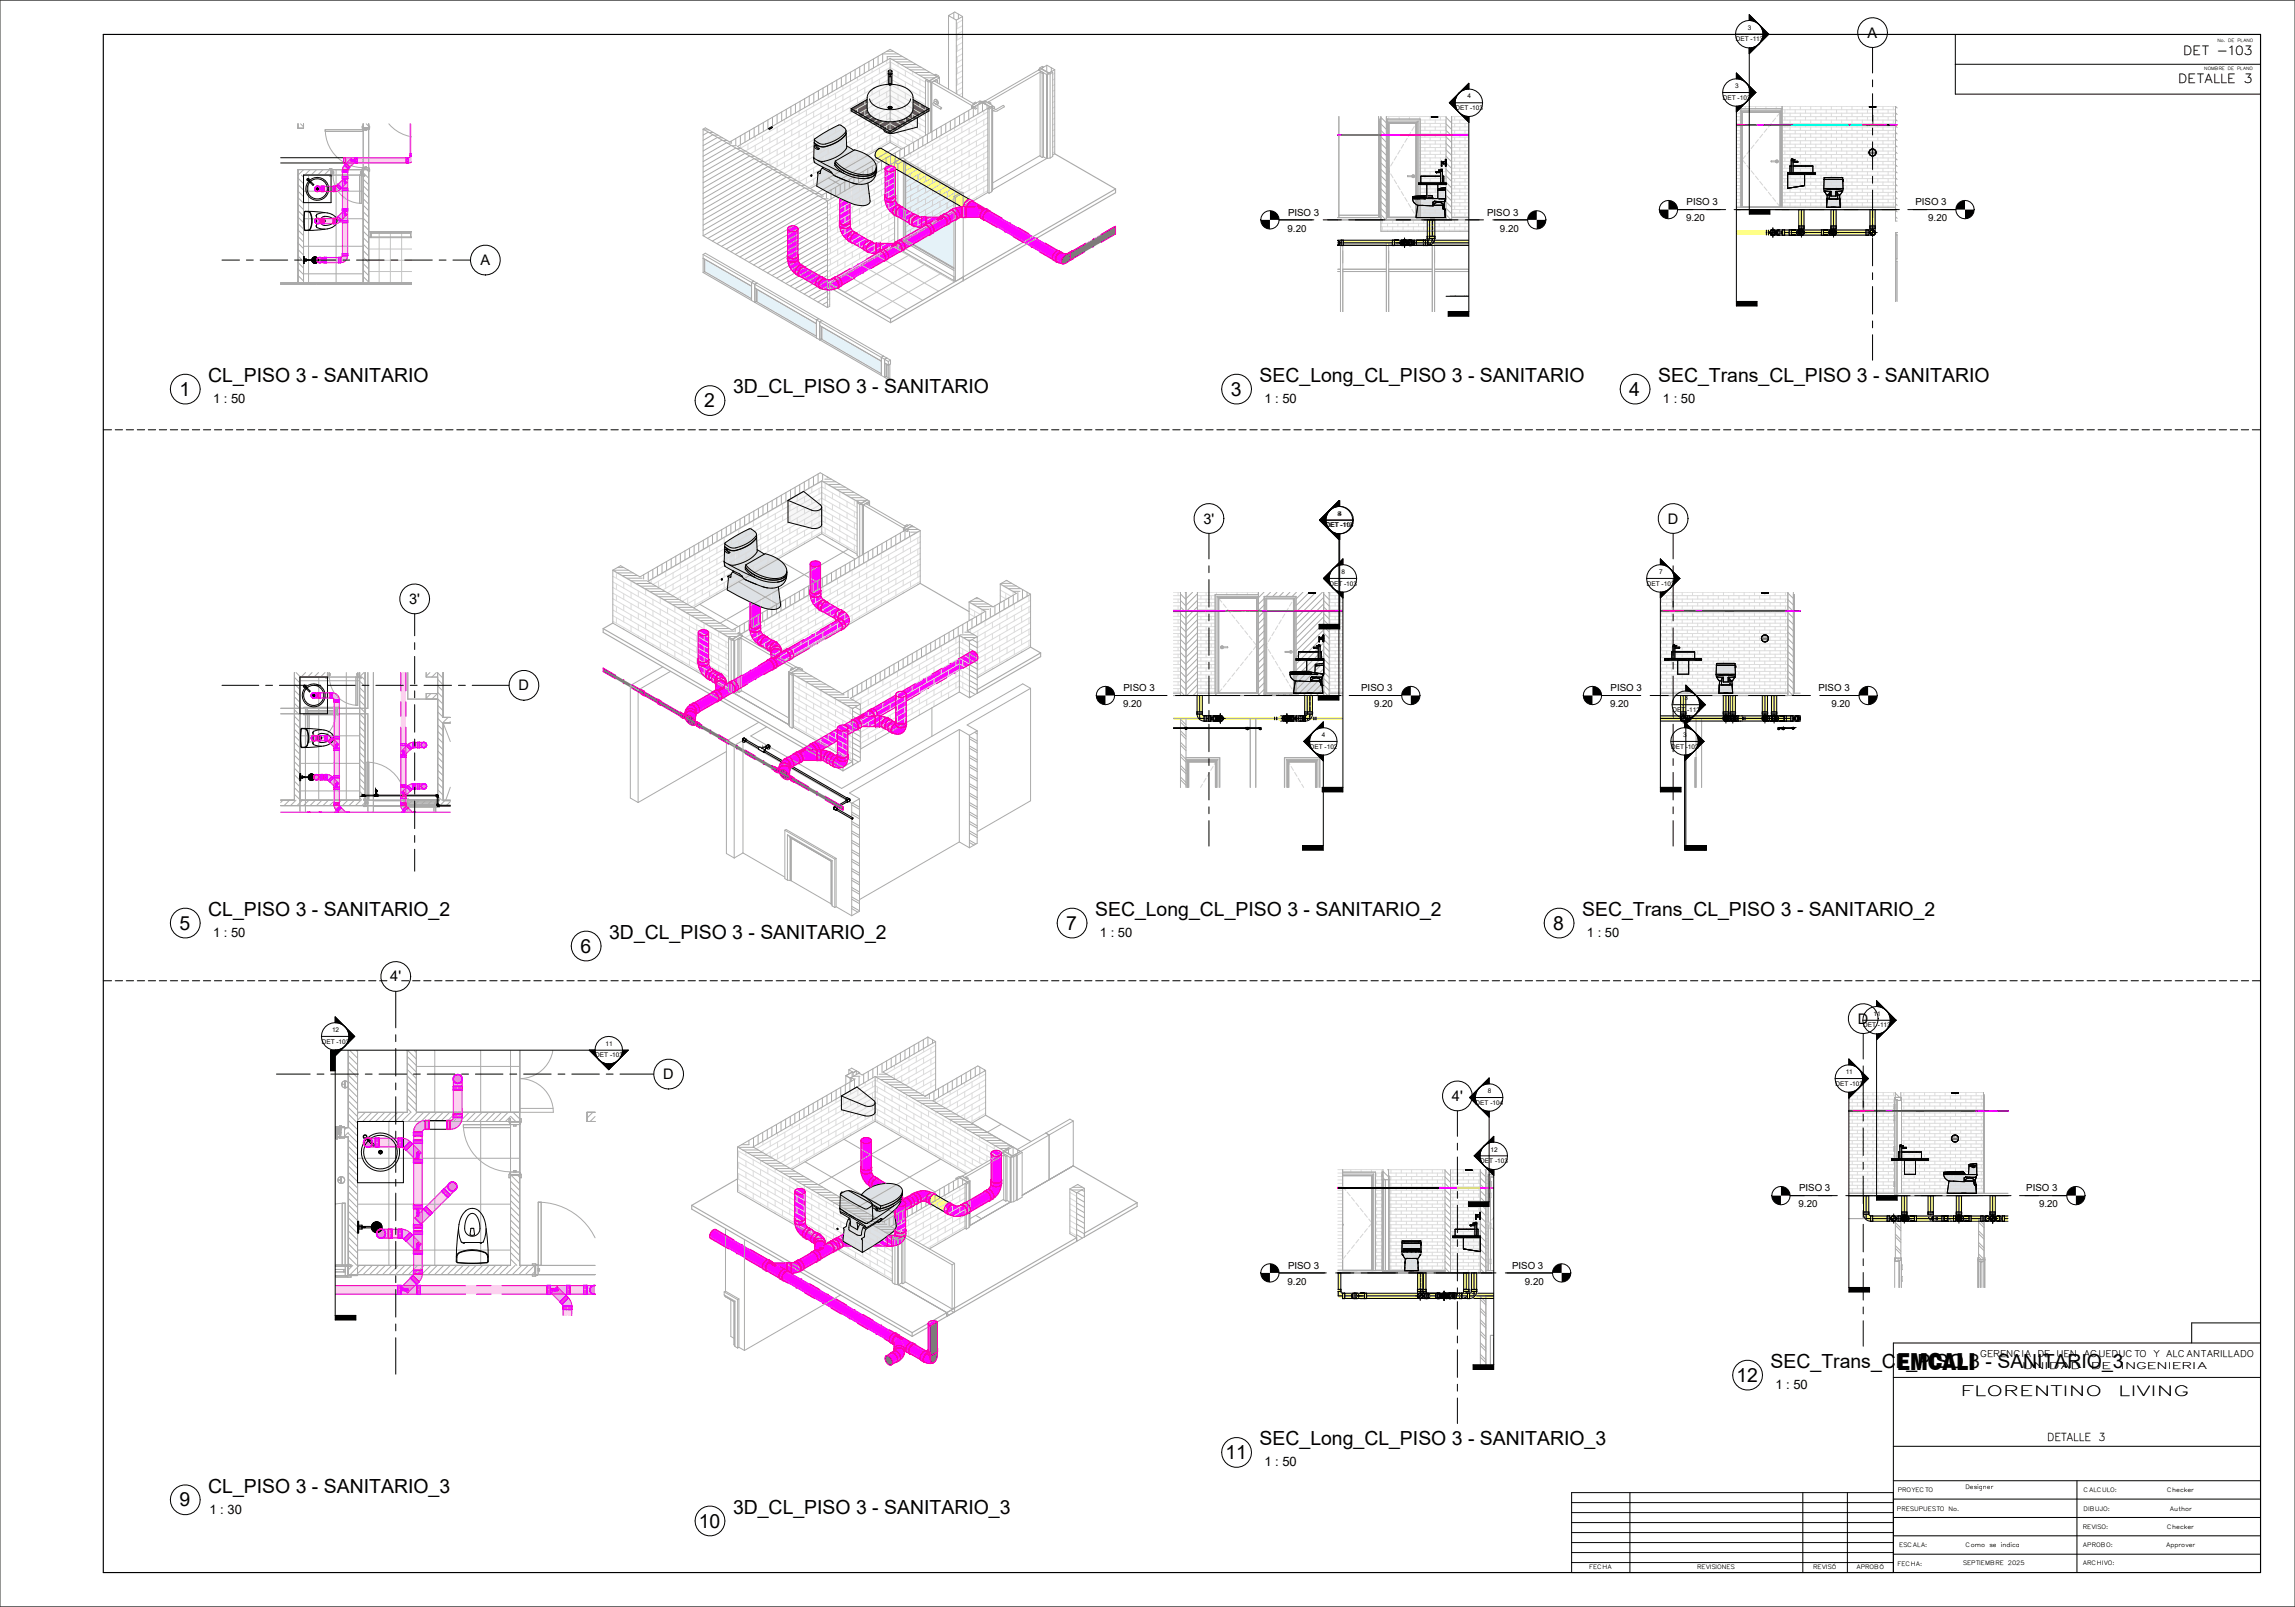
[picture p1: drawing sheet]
<svg xmlns="http://www.w3.org/2000/svg" width="1000mm" height="700mm" viewBox="0 0 1000 700" stroke-linecap="round" stroke-linejoin="round" font-family="sans-serif">
<defs><g id="words">
<text font-size="10.2" x="826.6" y="596.6">EMCALI</text>
<g font-size="8.5">
<text x="90.8" y="166.4">CL_PISO 3 - SANITARIO</text>
<text x="548.8" y="166.4">SEC_Long_CL_PISO 3 - SANITARIO</text>
<text x="722.5" y="166.4">SEC_Trans_CL_PISO 3 - SANITARIO</text>
<text x="78.2" y="172.4">1</text>
<text x="319.4" y="171.4">3D_CL_PISO 3 - SANITARIO</text>
<text x="536.3" y="172.4">3</text>
<text x="709.9" y="172.4">4</text>
<text x="306.8" y="177.4">2</text>
<text x="90.8" y="399">CL_PISO 3 - SANITARIO_2</text>
<text x="477.2" y="399">SEC_Long_CL_PISO 3 - SANITARIO_2</text>
<text x="689.4" y="399">SEC_Trans_CL_PISO 3 - SANITARIO_2</text>
<text x="78.2" y="405">5</text>
<text x="464.6" y="405">7</text>
<text x="676.8" y="405">8</text>
<text x="265.4" y="409">3D_CL_PISO 3 - SANITARIO_2</text>
<text x="252.9" y="415">6</text>
<text x="771.5" y="595.9">SEC_Trans_CL_PISO 3 - SANITARIO_3</text>
<text x="756.6" y="601.9">12</text>
<text x="548.8" y="629.6">SEC_Long_CL_PISO 3 - SANITARIO_3</text>
<text x="533.9" y="635.5">11</text>
<text x="90.8" y="650.2">CL_PISO 3 - SANITARIO_3</text>
<text x="78.2" y="656.2">9</text>
<text x="319.4" y="659.4">3D_CL_PISO 3 - SANITARIO_3</text>
<text x="304.5" y="665.4">10</text>
</g>
<g font-size="6.3">
<text x="813.8" y="16.4">A</text>
<text x="209.3" y="115.4">A</text>
<text x="524.4" y="228">3'</text>
<text x="726.7" y="228">D</text>
<text x="178.3" y="263">3'</text>
<text x="226" y="300.7">D</text>
<text x="170.1" y="427.5">4'</text>
<text x="809.5" y="445.9">D</text>
<text x="289" y="470">D</text>
<text x="632.6" y="479.5">4'</text>
</g>
<g font-size="6.2">
<text x="854.3" y="608.2">FLORENTINO</text>
<text x="923" y="608.2">LIVING</text>
</g>
<g font-size="5.6">
<text x="92.8" y="175.5">1 : 50</text>
<text x="550.9" y="175.5">1 : 50</text>
<text x="724.6" y="175.5">1 : 50</text>
<text x="92.8" y="408.1">1 : 50</text>
<text x="479.2" y="408.1">1 : 50</text>
<text x="691.5" y="408.1">1 : 50</text>
<text x="773.6" y="605">1 : 50</text>
<text x="550.9" y="638.7">1 : 50</text>
<text x="91.3" y="659.3">1 : 30</text>
</g>
<g font-size="5.5">
<text x="951.3" y="23.8">DET -103</text>
<text x="949.1" y="36.2">DETALLE 3</text>
</g>
<text font-size="4.8" x="891.9" y="627.7">DETALLE 3</text>
<g font-size="4.2">
<text x="734.9" y="89.5">PISO 3</text>
<text x="834.6" y="89.5">PISO 3</text>
<text x="561.2" y="93.9">PISO 3</text>
<text x="648" y="93.9">PISO 3</text>
<text x="561" y="100.8">9.20</text>
<text x="653.6" y="100.8">9.20</text>
<text x="734.7" y="96.4">9.20</text>
<text x="840.2" y="96.4">9.20</text>
<text x="489.5" y="301.1">PISO 3</text>
<text x="593.1" y="301.1">PISO 3</text>
<text x="701.8" y="301.1">PISO 3</text>
<text x="792.4" y="301.1">PISO 3</text>
<text x="489.4" y="308">9.20</text>
<text x="598.7" y="308">9.20</text>
<text x="701.6" y="308">9.20</text>
<text x="798" y="308">9.20</text>
<text x="783.9" y="519">PISO 3</text>
<text x="882.9" y="519">PISO 3</text>
<text x="783.7" y="525.9">9.20</text>
<text x="888.5" y="525.9">9.20</text>
<text x="561.2" y="552.6">PISO 3</text>
<text x="658.8" y="552.6">PISO 3</text>
<text x="561" y="559.5">9.20</text>
<text x="664.4" y="559.5">9.20</text>
</g>
<g font-size="4.1">
<text x="862.9" y="591.2">GERENCIA DE UEN ACUEDUCTO Y ALCANTARILLADO</text>
<text x="881.1" y="596.4">UNIDAD</text>
<text x="911.1" y="596.4">DE</text>
<text x="924.2" y="596.4">INGENIERIA</text>
</g>
<g font-size="2.8">
<text x="761.6" y="13">3</text>
<text x="756.3" y="18">DET -113</text>
<text x="756" y="38.4">3</text>
<text x="634.1" y="47.9">DET -103</text>
<text x="639.4" y="42.9">4</text>
<text x="750.7" y="43.4">DET -103</text>
<text x="582.8" y="224.7">84</text>
<text x="577.5" y="229.7">DET -113</text>
<text x="577.9" y="229.7">DET -104</text>
<text x="584.6" y="250.1">8</text>
<text x="722.9" y="250.1">7</text>
<text x="579.3" y="255.1">DET -103</text>
<text x="717.6" y="255.1">DET -103</text>
<text x="734" y="305.1">3</text>
<text x="728.7" y="310.1">DET -112</text>
<text x="576" y="321.1">4</text>
<text x="733.4" y="321.1">3</text>
<text x="570.7" y="326.1">DET -102</text>
<text x="728.1" y="326.1">DET -102</text>
<text x="816.3" y="442.5">11</text>
<text x="144.7" y="449.6">12</text>
<text x="811.8" y="447.5">DET -113</text>
<text x="140.2" y="454.5">DET -103</text>
<text x="263.9" y="455.6">11</text>
<text x="259.4" y="460.5">DET -103</text>
<text x="804.2" y="467.9">11</text>
<text x="799.7" y="472.9">DET -103</text>
<text x="648.3" y="476.2">8</text>
<text x="643" y="481.2">DET -104</text>
<text x="649.5" y="501.6">12</text>
<text x="645" y="506.6">DET -103</text>
</g>
<g font-size="2.6">
<text x="826.9" y="650.1">PROYECTO</text>
<text x="856.4" y="648.5">Designer</text>
<text x="907.8" y="650">CALCULO:</text>
<text x="944.2" y="650">Checker</text>
<text x="826.6" y="658">PRESUPUESTO No.</text>
<text x="907.9" y="658.1">DIBUJO:</text>
<text x="945.3" y="658">Author</text>
<text x="907.6" y="666">REVISO:</text>
<text x="944.2" y="666">Checker</text>
<text x="827.5" y="673.9">ESCALA:</text>
<text x="856.5" y="673.8">Como se indica</text>
<text x="907.4" y="673.9">APROBO:</text>
<text x="943.7" y="674">Approver</text>
<text x="692.5" y="683.6">FECHA</text>
<text x="739.4" y="683.6">REVISIONES</text>
<text x="790.1" y="683.6">REVISÓ</text>
<text x="808.7" y="683.6">APROBÓ</text>
<text x="826.8" y="681.9">FECHA:</text>
<text x="855.3" y="681.8">SEPTIEMBRE 2025</text>
<text x="907.4" y="681.9">ARCHIVO:</text>
</g>
<g font-size="1.9">
<text x="966.2" y="18.2">No. DE PLANO</text>
<text x="960.5" y="30.6">NOMBRE DE PLANO</text>
</g>
</g></defs>
<path d="M178.7 67h.7v.9h-.7z" fill="#ff59ff"/>
<path d="M178.7 53.9h.7v13.1h-.7z" fill="#ffb7ff"/>
<path d="M140.2 81.2v1.1h.9v-1.1zM145.2 81.1v1.2h.9v-1.2z" fill="#ff59ff"/>
<path d="M140.2 81.1l.9 .1z" fill="#ff7fff"/>
<path d="M141.1 81.1h4.1v1.2h-4.1z" fill="#ffb7ff"/>
<path d="M145.2 82.3v1.1h.9v-1.1zM140.2 82.3v1.1h.9v-1.1z" fill="#ff59ff"/>
<path d="M140.2 83.4h.9z" fill="#ff7fff"/>
<path d="M141.1 82.3h4.1v1.1h-4.1z" fill="#ffb7ff"/>
<path d="M140.3 95.2v1.1h.9v-1.1zM145.2 95.1v1.2h.9v-1.2z" fill="#ff59ff"/>
<path d="M140.3 95.1l.9 .1z" fill="#ff7fff"/>
<path d="M141.2 95.1h4v1.2h-4z" fill="#ffb7ff"/>
<path d="M145.2 96.3v1.1h.9v-1.1zM140.3 96.3v1.1h.9v-1.1z" fill="#ff59ff"/>
<path d="M140.3 97.4h.9z" fill="#ff7fff"/>
<path d="M141.2 96.3h4v1.1h-4z" fill="#ffb7ff"/>
<path d="M141.2 112.2v1.1h.9v-1.1zM147.5 112.1v1.2h.9v-1.2z" fill="#ff59ff"/>
<path d="M141.2 112.1l.9 .1z" fill="#ff7fff"/>
<path d="M142.1 112.1h5.4v1.2h-5.4z" fill="#ffb7ff"/>
<path d="M147.5 113.3v1.1h.9v-1.1zM141.2 113.3v1.1h.9v-1.1z" fill="#ff59ff"/>
<path d="M141.2 114.4h.9z" fill="#ff7fff"/>
<path d="M142.1 113.3h5.4v1.1h-5.4z" fill="#ffb7ff"/>
<path d="M149.2 110.4v.9h1.1v-.9zM149.2 96.1v.8h1.1v-.8z" fill="#ff59ff"/>
<path d="M149.2 96.9h1.1v13.5h-1.1z" fill="#ffb7ff"/>
<path d="M150.3 110.4v.9h1.2v-.9zM150.3 96.1v.8h1.2v-.8z" fill="#ff59ff"/>
<path d="M150.3 96.9h1.2v13.5h-1.1z" fill="#ffb7ff"/>
<path d="M153.2 69.7l.3 .2-.3 .1 .4-.1zM152.8 69.8a.2 .2 0 0 0 .4 0 .2 .2 0 0 0-.4 0zM153.7 69.7v.3zM152.9 69.8l.2 .1z" fill="#ff3cff"/>
<path d="M150.8 71.3l1.5 1.6zM153.7 69.8l-.2 .4zM153.2 70l.4-.1zM152.9 69.9h.3zM153.2 69.7l.3 .1zM153.6 69.6l.1 .2zM152.9 69.7a.15 .15 0 0 0 .3 0 .15 .15 0 0 0-.3 0zM153.2 69.7l.4 .1z" fill="#ff56ff"/>
<path d="M153 69l-1.9 2h3.2l.3-.3-.7-.7-.4 .2 .1-.6zM153.2 69.6l.3 .4h-.3l.3-.1zM152.8 69.9a.2 .2 0 0 1 .4 0 .2 .2 0 0 1-.4 0z" fill="#ff7cff"/>
<path d="M150.8 71.3l.3-.3h3.2l-1.9 1.9z" fill="#ffb2ff"/>
<path d="M150.6 68.7v2.3zM154.7 68.7v2.3zM154.6 69.7l.1 .3zM154 69.7l.2 .3z" fill="#ff56ff"/>
<path d="M153.9 69.6l.1 .2zM153.5 69.5l.2 .2z" fill="#ff7cff"/>
<g fill="#ffb2ff">
<path d="M150.6 68.7v2.3h.5l1.9-2 .9 .7 .4-.1v.4h-.3l.6 .7-.3 .3h.4v-2.3zM154.3 69.7l.4-.1v.4z"/>
<path d="M154.8 71l.9 .1zM154.8 68.6l.9 .1z"/>
</g>
<path d="M149.7 68.7h.9v2.3h-.9z" fill="#ff7cff"/>
<path d="M149.7 71l.9 .1zM149.7 68.6l.9 .1z" fill="#ffb2ff"/>
<path d="M152.3 72.9l-.6 .7zM152.2 72.8l-.5 .7zM150.7 71.4l-.5 .7zM150.7 71.3l-.6 .7z" fill="#ff56ff"/>
<path d="M152.3 73l-.6 .6zM150.7 71.3l-.6 .7z" fill="#ffb2ff"/>
<path d="M177 68.7v1.1h.9v-1.1zM154.8 68.7v1.1h.9v-1.1z" fill="#ff59ff"/>
<path d="M155.7 68.7h21.3v1.1h-21.3z" fill="#ffb7ff"/>
<path d="M177 69.8v1.2h.9v-1.2zM154.8 69.9v1.1h.9v-1.2z" fill="#ff59ff"/>
<path d="M155.7 69.9l21.3-.1v1.2h-21.3z" fill="#ffb7ff"/>
<path d="M150.8 74.1l.7-.1zM149.3 74.1h.6z" fill="#ff56ff"/>
<path d="M149.9 74.1h.9z" fill="#ff56ff"/>
<path d="M151.5 74.1l.1 .9zM149.1 74.1l.1 .9z" fill="#ffb2ff"/>
<path d="M150.2 72.1l.6-.7 1.4 1.4-.6 .7z" fill="#ff56ff"/>
<path d="M150.1 72l1.6 1.6z" fill="#ffb2ff"/>
<path d="M149.5 74h1.7z" fill="#ff56ff"/>
<path d="M150 72l1.7 1.6-.2 .4h-2.3z" fill="#ffb2ff"/>
<path d="M150.2 79.6a.18 .18 0 0 0 .3 0 .18 .18 0 0 0-.3 0zM150.3 79.5l.1 .2zM150.2 79.1v.3l.2-.3 .1 .3zM150.2 78.9h.3z" fill="#ff3cff"/>
<path d="M147.3 80.3l1.6 1.6zM150.4 79.4v.4zM150.2 79.4l.1 .4zM150.4 79.1l.1 .3zM150.2 79.1v.3zM150.4 79l.1 .4zM150.3 79l.3 .1zM150.1 79l.2-.1z" fill="#ff56ff"/>
<path d="M149.5 78l-.3 .3v3.3l1.9-2-.5-.5h-.6l.2-.3zM150.1 79.6a.2 .2 0 0 1 .4 0 .2 .2 0 0 1-.4 0zM150.2 79.1l.3 .3-.1-.3-.3 .3z" fill="#ff7cff"/>
<path d="M149.2 78.3v3.3l-.3 .3-1.6-1.7z" fill="#ffb2ff"/>
<path d="M149.2 82h2.3zM150.2 78.5l.3 .1zM150.2 78l.3 .1zM149.2 77.9h2.3z" fill="#ff56ff"/>
<path d="M150.5 78.9l.2 .2zM150.3 78.6l.2 .1zM150.1 78.3l.2 .1z" fill="#ff7cff"/>
<g fill="#ffb2ff">
<path d="M149.2 77.9v.4l.3-.3 .7 .6-.1-.3h.4v.6l.6 .7-1.9 2v.4h2.3v-4.1zM150.2 78.2h.3zM150.1 78h.4v.2z"/>
<path d="M151.5 77l.1 .9zM149.1 77l.1 .9z"/>
<path d="M151.5 82.1l.1 .8zM149.1 82.1l.1 .8z"/>
</g>
<path d="M148.8 81.9l-.6 .6zM148.7 81.8l-.5 .7zM147.3 80.3l-.6 .7zM147.2 80.3l-.6 .7z" fill="#ff56ff"/>
<path d="M148.8 81.9l-.5 .7zM147.2 80.2l-.6 .7z" fill="#ffb2ff"/>
<path d="M149.2 77v.9h1.1v-.9zM149.2 74.1v.9h1.1v-.9z" fill="#ff59ff"/>
<path d="M149.2 75h1.1v2h-1.1z" fill="#ffb7ff"/>
<path d="M150.3 77v.9h1.2v-.9zM150.3 74.1v.9h1.2v-.9z" fill="#ff59ff"/>
<path d="M150.3 75h1.2v2h-1.2z" fill="#ffb7ff"/>
<path d="M146.1 82.8v.6zM146.1 81.1v.7z" fill="#ff56ff"/>
<path d="M146.1 81.8v1z" fill="#ff56ff"/>
<path d="M145.2 83.4l.9 .1zM145.2 81.1h.9z" fill="#ffb2ff"/>
<path d="M147.3 80.4l1.4 1.4-.6 .6-1.4-1.4z" fill="#ff56ff"/>
<path d="M146.7 81l1.5 1.6z" fill="#ffb2ff"/>
<path d="M146.1 81.4l.1 1.8z" fill="#ff56ff"/>
<path d="M146.2 81.1l.4-.1 1.6 1.6-2 .8z" fill="#ffb2ff"/>
<path d="M150.2 93.6a.18 .18 0 0 0 .3 0 .18 .18 0 0 0-.3 0zM150.3 93.5l.1 .2zM150.2 93.1v.3l.2-.3 .1 .3zM150.2 92.9h.3z" fill="#ff3cff"/>
<path d="M147.3 94.3l1.6 1.6zM150.4 93.4v.4zM150.2 93.4l.1 .4zM150.2 93.1v.3zM150.4 93l.1 .4zM150.4 93.1l.1 .3zM150.3 93l.3 .1zM150.1 93l.2-.1z" fill="#ff56ff"/>
<path d="M149.5 92l-.3 .3v3.3l1.9-2-.5-.5h-.6l.2-.3zM149.5 94.7l-.1 .2zM150.1 93.6a.2 .2 0 0 1 .4 0 .2 .2 0 0 1-.4 0zM150.2 93.1l.3 .3-.1-.3-.3 .3z" fill="#ff7cff"/>
<path d="M149.2 92.3v3.3l-.3 .3-1.6-1.7z" fill="#ffb2ff"/>
<path d="M149.2 96h2.3zM150.2 92.5l.3 .1zM150.2 92l.3 .1zM149.2 91.9h2.3z" fill="#ff56ff"/>
<path d="M150.5 92.9l.2 .2zM150.3 92.6l.2 .1zM150.1 92.3l.2 .1z" fill="#ff7cff"/>
<g fill="#ffb2ff">
<path d="M149.2 91.9v.4l.3-.3 .7 .6-.1-.3h.4v.6l.6 .7-1.9 2v.4h2.3v-4.1zM150.2 92.2h.3zM150.1 92h.4v.2z"/>
<path d="M151.5 91l.1 .9zM149.1 91l.1 .9z"/>
<path d="M149.1 96.1l.1 .8zM151.5 96.1l.1 .8z"/>
</g>
<path d="M148.8 95.9l-.6 .6zM148.7 95.8l-.5 .7zM147.3 94.3l-.6 .7zM147.2 94.3l-.6 .7z" fill="#ff56ff"/>
<path d="M148.8 95.9l-.5 .7zM147.2 94.2l-.6 .7z" fill="#ffb2ff"/>
<path d="M149.2 91v.9h1.1v-.9zM149.2 82.1v.8h1.1v-.8z" fill="#ff59ff"/>
<path d="M149.2 82.9h1.1v8.1h-1.1z" fill="#ffb7ff"/>
<path d="M150.3 91v.9h1.2v-.9zM150.3 82.1v.8h1.2v-.8z" fill="#ff59ff"/>
<path d="M150.3 82.9h1.2v8.1h-1.2z" fill="#ffb7ff"/>
<path d="M146.1 96.8v.6zM146.1 95.1v.7z" fill="#ff56ff"/>
<path d="M146.1 95.8v1z" fill="#ff56ff"/>
<path d="M145.2 97.4l.9 .1zM145.2 95.1h.9z" fill="#ffb2ff"/>
<path d="M147.3 94.4l1.4 1.4-.6 .6-1.4-1.4z" fill="#ff56ff"/>
<path d="M146.7 95l1.5 1.6z" fill="#ffb2ff"/>
<path d="M146.1 95.4l.1 1.8z" fill="#ff56ff"/>
<path d="M146.2 95.1l.4-.1 1.6 1.6-2 .8z" fill="#ffb2ff"/>
<path d="M149.2 111.3l.7 .1zM150.8 111.3l.6 .1z" fill="#ff56ff"/>
<path d="M149.9 111.3l.9 .1z" fill="#ff56ff"/>
<path d="M151.5 110.9v.4zM149.2 110.9v.4z" fill="#ff7cff"/>
<path d="M151.5 110.4l.1 .9zM149.1 110.4l.1 .9z" fill="#ffb2ff"/>
<path d="M148.4 113.8v.6zM148.4 112.2v.6z" fill="#ff56ff"/>
<path d="M148.4 112.8v1z" fill="#ff56ff"/>
<path d="M147.5 114.4l.9 .1zM147.5 112.1h.9z" fill="#ffb2ff"/>
<path d="M148.4 112.3v2.1zM149.4 111.4h1.8z" fill="#ff56ff"/>
<path d="M148.4 112.1v2.3a2.97 2.97 0 0 0 3-3h-2.2zM151.5 111.4l-.1 .4z" fill="#ffb2ff"/>
<path d="M178.7 67.9h.7z" fill="#ff56ff"/>
<path d="M178.7 67.6v.3z" fill="#ff7cff"/>
<path d="M178.7 67v.9z" fill="#ffb2ff"/>
<path d="M177.9 70.3l.1 .6zM177.9 68.8v.6z" fill="#ff56ff"/>
<path d="M177.9 69.4l.1 .9z" fill="#ff56ff"/>
<path d="M177.6 68.7h.3z" fill="#ff7cff"/>
<path d="M177 71l.9 .1zM177 68.6l.9 .1z" fill="#ffb2ff"/>
<path d="M178 68.9v2zM178.9 67.9h.5z" fill="#ff56ff"/>
<path d="M178.7 68h.7v2.6l-1.4 .4v-2.3z" fill="#ffb2ff"/>
<path d="M137.2 82.3a1.12 1.12 0 0 0 2.2 0 1.12 1.12 0 0 0-2.2 0zM138.7 83.3h.2zM137.2 82.4v.3zM137.2 82v.2z" fill="#ff7fff"/>
<path d="M139.4 82v.3z" fill="#ffb7ff"/>
<path d="M139.4 82.3l-.3 .7-.6 .4 .6-.2z" fill="#ff7cff"/>
<path d="M137.1 82.3l.5 1 1 .1a1.32 1.32 0 0 1-1.5-1.1z" fill="#ffb2ff"/>
<path d="M138.5 81.2l.5 .1 .5 1-.3-.8z" fill="#ff7cff"/>
<path d="M137.5 81.3l-.4 1a1.36 1.36 0 0 1 1.5-1.2z" fill="#ffb2ff"/>
<path d="M140.2 82.8v.6z" fill="#ff56ff"/>
<g fill="#ff56ff">
<path d="M140.2 81.2v.6z"/>
<path d="M140.2 82.3v.5z"/>
</g>
<path d="M140.2 81.8v.5z" fill="#ff56ff"/>
<g fill="#ffb2ff">
<path d="M140.2 83.4l.9 .1z"/>
<path d="M140.2 81.1h.9z"/>
</g>
<path d="M140.2 81.3v1z" fill="#ff56ff"/>
<path d="M138.7 81.2l.8 1.1h.7v-1.2z" fill="#ffb2ff"/>
<path d="M140.2 82.3v1.1z" fill="#ff56ff"/>
<path d="M139.5 82.3l-.8 1.1h1.5v-1.1z" fill="#ffb2ff"/>
<path d="M138.7 83.3l.3-.1zM137.2 82.7l.2 .3z" fill="#ff7fff"/>
<path d="M137.4 81.6l-.2 .3zM139.2 81.6l.1 .3z" fill="#ff7fff"/>
<path d="M137.2 96.3a1.15 1.15 0 0 0 2.3 0 1.15 1.15 0 0 0-2.3 0zM138.7 97.3h.2zM137.2 96.3l.1 .4zM137.2 96v.2z" fill="#ff7fff"/>
<path d="M139.4 96l.1 .3z" fill="#ffb7ff"/>
<path d="M139.5 96.3l-.3 .7-.6 .4 .5-.2z" fill="#ff7cff"/>
<path d="M137.1 96.3a1.18 1.18 0 0 0 1.6 1.1 1.32 1.32 0 0 1-1.6-1.1z" fill="#ffb2ff"/>
<path d="M138.5 95.2l.6 .1 .5 1-.4-.8z" fill="#ff7cff"/>
<path d="M137.6 95.3l1.1-.2a1.31 1.31 0 0 0-1.6 1.2z" fill="#ffb2ff"/>
<path d="M140.3 96.8v.6z" fill="#ff56ff"/>
<path d="M140.2 95.2l.1 .6z" fill="#ff56ff"/>
<path d="M140.3 96.3v.5z" fill="#ff56ff"/>
<path d="M140.3 95.8v.5z" fill="#ff56ff"/>
<g fill="#ffb2ff">
<path d="M140.3 97.4l.9 .1z"/>
<path d="M140.3 95.1h.9z"/>
</g>
<path d="M140.2 95.3l.1 1z" fill="#ff56ff"/>
<path d="M138.7 95.2l.9 1.1h.6v-1.2z" fill="#ffb2ff"/>
<path d="M140.2 96.3l.1 1.1z" fill="#ff56ff"/>
<path d="M139.6 96.3l-.9 1.1h1.6l-.1-1.1z" fill="#ffb2ff"/>
<path d="M138.7 97.3l.4-.1zM137.3 96.7l.2 .3z" fill="#ff7fff"/>
<path d="M137.5 95.6l-.2 .3zM139.2 95.6l.2 .3zM137.6 95.4l.4-.2z" fill="#ff7fff"/>
<path d="M138.2 113.3a1.11 1.11 0 0 0 2.2 0 1.11 1.11 0 0 0-2.2 0zM139.7 114.3h.2zM138.2 113.3v.4zM138.2 113v.2z" fill="#ff7fff"/>
<path d="M140.4 113v.3z" fill="#ffb7ff"/>
<path d="M140.4 113.3l-.3 .7-.6 .4 .6-.2z" fill="#ff7cff"/>
<path d="M138.1 113.3l.5 1 1 .1a1.32 1.32 0 0 1-1.5-1.1z" fill="#ffb2ff"/>
<path d="M139.5 112.2l.5 .1 .5 1-.3-.8z" fill="#ff7cff"/>
<path d="M138.5 112.3l-.4 1a1.36 1.36 0 0 1 1.5-1.2z" fill="#ffb2ff"/>
<path d="M141.2 113.8v.6z" fill="#ff56ff"/>
<path d="M141.2 112.2v.6z" fill="#ff56ff"/>
<path d="M141.2 113.3v.5z" fill="#ff56ff"/>
<path d="M141.2 112.8v.5z" fill="#ff56ff"/>
<g fill="#ffb2ff">
<path d="M141.2 114.4l.9 .1z"/>
<path d="M141.2 112.1h.9z"/>
</g>
<path d="M141.2 112.3v1z" fill="#ff56ff"/>
<path d="M139.7 112.2l.8 1.1h.7v-1.2z" fill="#ffb2ff"/>
<path d="M141.2 113.3v1.1z" fill="#ff56ff"/>
<path d="M140.5 113.3l-.8 1.1h1.5v-1.1z" fill="#ffb2ff"/>
<path d="M139.7 114.3l.3-.1zM138.2 113.7l.2 .3z" fill="#ff7fff"/>
<path d="M138.4 112.7l-.2 .2zM140.2 112.6l.1 .3z" fill="#ff7fff"/>
<g fill="none" stroke="#aaa" stroke-width=".44">
<path d="M129.8 55.7l.3 .2M129.8 53.9v2h2.4v-2M131 53.9l1.2 1.3M141.7 56.5a16.5 16.5 0 0 0 16.5 16.5M141.7 56.5v.8h16.5M141.7 56.5h16.5M158.1 56.3h.1M158.2 55.4l.3 .3M158.2 53.9v70.1h19v-.7M158.2 55.7h2.4M158.2 55.8h2.4M158.2 55h-.4l.3 1.3"/>
<path d="M158.2 56.5h2.4M159 56.5v.4h.7v-.4M159.6 53.9l1 1.1h.4v.8l-.4 .6M160.6 53.9v70.1M169.4 53.9a16.1 16.1 0 0 0 10 5.7M129.8 77.6l2.4 2.4M131.4 76.3l.8 .8M132.3 73.9l-2.4 2.4M134.4 76.3v47M135.1 73.9l-2.4 2.4M138 73.9l-2.4 2.4M140.8 73.9l-2.4 2.4"/>
<path d="M143.5 76.3v.4l1.4-.3M144.2 76.1l-.2 .2M144.2 73.9v2.4M144.4 73.9v2.4M144.9 76.4h.1M144.9 73.9l-.6-.4h-.8v.4l-2.3 2.4M145 73.9a12.7 12.7 0 0 0 12.4 14.7M145 74.8h.4v.7h-.4M146.4 73.9v49.4M156.6 76.3v12.3h.8M157.4 73.9v14.7M157.4 74.8h-.3v.7h.3"/>
<path d="M157.6 76.4h.1M157.5 73.9l.6-.4h.8v.4M157.6 76.4l1.3 .3v-.4h-26.7v47M158.1 73.9v2.4M158.1 73.3l-.3 1.3h.4M158.1 73.3h.1M158.2 78l2.4 2.4M158.2 75.2l2.4 2.4M158.2 73.1h2.4M158.2 73.7h2.4M159 73.1v-.4h.7v.4M159.7 73.9l.9 .9"/>
<path d="M160.6 73.2l.4 .6v.8h-.4M160.6 73.9h-30.8v49.4M129.8 97.4l2.4 2.4M129.8 94.5l2.4 2.4M129.8 91.7l2.4 2.4M129.8 88.9l2.4 2.4M129.8 86.1l2.4 2.4M129.8 83.2l2.4 2.4M129.8 80.4l2.4 2.4M132.2 83.3h26M132.2 95.3h26M158.2 97.8l2.4 2.4"/>
<path d="M158.2 95l2.4 2.4M158.2 92.2l2.4 2.4M158.2 89.4l2.4 2.4M158.2 86.5l2.4 2.4M158.2 83.7l2.4 2.4M158.2 80.9l2.4 2.4M129.8 117.2l2.4 2.4M129.8 114.3l2.4 2.4M129.8 111.5l2.4 2.4M129.8 108.7l2.4 2.4M129.8 105.9l2.4 2.4M129.8 103l2.4 2.4"/>
<path d="M129.8 100.2l2.4 2.4M132.2 107.3h26M132.2 119.3h26M158.2 117.6l2.4 2.4M158.2 114.8l2.4 2.4M158.2 112l2.4 2.4M158.2 109.2l2.4 2.4M158.2 106.3l2.4 2.4M158.2 103.5l2.4 2.4M158.2 100.7l2.4 2.4M160.6 103.3h18.8M161.6 101.6h17.3"/>
<path d="M161.6 101.1h17.3M161.6 100.9v2.4M178.9 100.9v2.4M179.4 100.9h-18.8M122.3 123.3h57.1M122.3 123.5h14.9M123.4 123.3l-.7 .7M126.2 123.3l-.7 .7M129 123.3l-.7 .7M129.8 122.8l.5 .5M129.8 120l2.4 2.4M131.9 123.3l-.7 .7"/>
<path d="M134.7 123.3l-.7 .7M137.2 123.3v.7h-14.9M137.5 123.3l-.7 .7M138.2 123.3v.7h19l.1-.7-.7 .7M138.2 123.5h19M140.4 123.3l-.8 .7M143.2 123.3l-.7 .7M146 123.3l-.7 .7M148.8 123.3l-.7 .7M151.7 123.3l-.7 .7M154.5 123.3l-.7 .7M158.2 120.5l2.4 2.4"/>
<path d="M158.2 123.5h19M160.2 123.3l-.8 .7M178.2 123.3v.7h1.2M178.2 123.5h1.2"/>
</g>
<path d="M160.6 103.6h18.8M160.6 108.5h18.8M160.6 113.4h18.8M160.6 118.3h18.8M165.2 100.9v22.4M170.1 100.9v22.4M175 100.9v22.4M160.6 123.2h18.8" fill="none" stroke="#c4c4c4" stroke-width=".44"/>
<g fill="none" stroke="#000" stroke-width=".44">
<path d="M122.3 68.7h28.3v2.3h-28.3M132.2 76.3h12v12h-12zM134.5 78.5l.9 .9-.9-.8M134.6 78.5v-.6h-.7v.7h.6M134.7 78.4l2 2-.3 .4-2-2.1M134.9 78.6a5 5 0 0 1 8.2 2.5 5 5 0 0 1-6.1 6 5 5 0 0 1-2.5-8.2M135.3 79a4.4 4.4 0 0 1 7.2 2.2 4.4 4.4 0 0 1-5.3 5.3 4.4 4.4 0 0 1-2.2-7.2M132.8 92.1a38.6 38.6 0 0 1 11.8 1.3 2.96 2.96 0 0 1 2.2 2.8 2.96 2.96 0 0 1-2.2 2.9 34.2 34.2 0 0 1-11.9 1.1l-.3-4zM132.8 92.3l.2-.1a1.94 1.94 0 0 1 2.3 .9 7 7 0 0 1-.6 7l-.3 .1a1.23 1.23 0 0 1-1.7-.2l-.2-5zM134.1 92.1l.5 .1a6.5 6.5 0 0 1 0 8.1l-.5 .1M137.8 82.3l.3 .4 .6-.4M137.8 82.3l.3-.4 .6 .4"/>
<path d="M137.8 82.3l.4 .4 .5-.4M137.8 82.3l.4-.5 .5 .5M140 95.7l1.6 .2v.7l-1.6 .2zM140.1 94.8a4.2 4.2 0 0 1 5.4 1.1 3.1 3.1 0 0 1-4 2.3 2 2 0 0 1-1.8-1.2 2 2 0 0 1 .4-2.2zM141.5 92.6l-2.3 .3-1.1 .4-.4 .5v4.8l.3 .5 3.5 .7M132.2 111.8h.3v3h-.3zM132.2 112.8l.1 1zM132.3 113l.2 .6zM132.5 112.8h.9v1h-.9zM133.4 113.2h.7v.2h-.7zM136 113.3h.1M136 113.1h.1"/>
<path d="M136 113.4h.1M136 113.2h.1M136.2 113.3h.1M136.2 113.1h.1M136.2 112.6h.1M136.2 113.9h.1M136.2 113.4h.1M136.2 112.8v.3M136.2 113.5v.3M136.3 113.3h.1M136.3 113.1h.1M136.3 112.6h.1"/>
<path d="M136.3 112.5h.1M136.3 112.4h.1M136.3 114.1h.1M136.3 114h.1M136.3 113.9h.1M136.3 113.4h.1M136.3 112.9h.1M136.3 113.6v.1M136.3 113.2h.1M136.3 112.7h.1M136.3 114.2h.1M136.4 113.1h.8"/>
<path d="M136.4 113.5h.8M136.4 113.1h-3.9v.4h3.9M136.5 113.3h.1M136.5 113.1h.1M136.5 112.6h.1M136.5 112.5h.1M136.5 112.4h.1M136.5 114.1h.1M136.5 114h.1M136.5 113.9h.1M136.5 113.4h.1M136.5 112.8v.3"/>
<path d="M136.5 112.2v.1M136.5 114.3h.1M136.5 113.5v.3M136.6 113.3h.1M136.6 113.1h.1M136.6 112.6h.1M136.6 112.5h.1M136.6 112.4h.1M136.6 114.1h.1M136.6 114h.1M136.6 113.9h.1M136.6 113.4h.1"/>
<path d="M136.6 112.9h.1M136.6 113.6v.1M136.6 113.2h.1M136.6 112.7h.1M136.6 114.2h.1M136.8 113.3h.1M136.8 113.1h.1M136.8 112.6h.1M136.8 112.5h.1M136.8 112.4h.1M136.8 114.1h.1M136.8 114h.1"/>
<path d="M136.8 113.9h.1M136.8 113.4h.1M136.8 112.9h.1M136.8 113.6v.1M136.8 113.2h.1M136.8 112.7h.1M136.8 114.2h.1M136.9 113.3h.1M136.9 113.1h.1M136.9 112.6h.1M136.9 112.5h.1M136.9 112.4h.1"/>
<path d="M136.9 114.1h.1M136.9 114h.1M136.9 113.9h.1M136.9 113.4h.1M136.9 112.8v.3M136.9 112v.3M136.9 114.3v.3M136.9 113.5v.3M137.1 113.3h.1M137.1 113.1h.1M137.1 112.6h.1M137.1 112.5h.1"/>
<path d="M137.1 112.4h.1M137.1 114.1h.1M137.1 114h.1M137.1 113.9h.1M137.1 113.4h.1M137.1 112.9h.1M137.1 112.1v.1M137.1 114.4v.1M137.1 113.6v.1M137.1 113.2h.1M137.1 112.7h.1M137.1 114.2h.1"/>
<path d="M137.3 113.3h.1M137.3 113.1h.1M137.3 112.6h.1M137.3 112.5h.1M137.3 112.4h.1M137.3 114.1h.1M137.3 114h.1M137.3 113.9h.1M137.3 113.4h.1M137.2 113.1v.4M137.3 112.8v.3M137.3 112v.3"/>
<path d="M137.3 114.3v.3M137.3 113.5v.3M137.4 113.3h.1M137.4 113.1h.1M137.4 112.6h.1M137.4 112.5h.1M137.4 112.4h.1M137.4 114.1h.1M137.4 114h.1M137.4 113.9h.1M137.4 113.4h.1M137.4 112.9h.1"/>
<path d="M137.4 112.1v.1M137.4 114.4v.1M137.4 113.6v.1M137.4 113.2h.1M137.4 112.7h.1M137.4 114.2h.1M137.6 113.3h.1M137.6 113.1h.1M137.6 112.6h.1M137.6 112.5h.1M137.6 112.4h.1M137.6 114.1h.1"/>
<path d="M137.6 114h.1M137.6 113.9h.1M137.6 113.4h.1M137.6 112.8v.3M137.6 112v.3M137.6 114.3v.3M137.6 113.5v.3M137.7 113.3h.1M137.7 113.1h.1M137.7 112.6h.1M137.7 112.5h.1M137.7 112.4h.1"/>
<path d="M137.7 114.1h.1M137.7 114h.1M137.7 113.9h.1M137.7 113.4h.1M137.7 112.9h.1M137.7 113.6v.1M137.7 113.2h.1M137.7 112.7h.1M137.7 114.2h.1M137.9 113.3h.1M137.9 113.1h.1M137.9 112.6h.1"/>
<path d="M137.9 112.5h.1M137.9 112.4h.1M137.9 114.1h.1M137.9 114h.1M137.9 113.9h.1M137.9 113.4h.1M137.9 112.9h.1M137.9 113.6v.1M137.9 113.2h.1M137.9 112.7h.1M137.9 114.2h.1M138 113.3h.1"/>
<path d="M138 113.1h.1M138 112.6h.1M138 112.5h.1M138 112.4h.1M138 114.1h.1M138 114h.1M138 113.9h.1M138 113.4h.1M138 112.8v.3M138 112.2v.1M138 114.3h.1M138 113.5v.3"/>
<path d="M138.2 113.3h.1M138.2 113.1h.1M138.2 112.6h.1M138.2 112.5h.1M138.2 112.4h.1M138.2 114.1h.1M138.2 114h.1M138.2 113.9h.1M138.2 113.4h.1M138.2 112.9h.1M138.2 113.6v.1M138.2 113.2h.1"/>
<path d="M138.2 112.7h.1M138.2 114.2h.1M138.3 113.3h.1M138.3 113.1h.1M138.3 112.6h.1M138.3 112.5h.1M138.3 114h.1M138.3 113.9h.1M138.3 113.4h.1M138.3 112.8v.3M138.3 113.5v.3M138.5 113.3h.1"/>
<path d="M138.5 113.1h.1M138.5 113.4h.1M138.5 113.2h.1"/>
<circle cx="134.2" cy="78.2" r=".4"/>
<circle cx="138.2" cy="82.3" r=".27"/>
<circle cx="138.2" cy="82.3" r=".34"/>
<circle cx="134.2" cy="113.3" r=".13"/>
<circle cx="136" cy="112.9" r=".03"/>
<circle cx="136" cy="113" r=".03"/>
<circle cx="136" cy="113.7" r=".03"/>
<circle cx="136" cy="113.5" r=".03"/>
<circle cx="136.3" cy="113.5" r=".03"/>
<circle cx="136.3" cy="113" r=".03"/>
<circle cx="136.3" cy="112.8" r=".03"/>
<circle cx="136.3" cy="113.8" r=".03"/>
<circle cx="136.6" cy="112.1" r=".03"/>
<circle cx="136.6" cy="113.5" r=".03"/>
<circle cx="136.6" cy="113" r=".03"/>
<circle cx="136.6" cy="112.8" r=".03"/>
<circle cx="136.6" cy="114.4" r=".03"/>
<circle cx="136.6" cy="114.3" r=".03"/>
<circle cx="136.6" cy="112.3" r=".03"/>
<circle cx="136.6" cy="113.8" r=".03"/>
<circle cx="136.8" cy="112.3" r=".03"/>
<circle cx="136.8" cy="113.8" r=".03"/>
<circle cx="136.8" cy="113.5" r=".03"/>
<circle cx="136.8" cy="113" r=".03"/>
<circle cx="136.8" cy="112.8" r=".03"/>
<circle cx="136.8" cy="114.4" r=".03"/>
<circle cx="136.8" cy="114.3" r=".03"/>
<circle cx="136.8" cy="112.1" r=".03"/>
<circle cx="137.1" cy="112.3" r=".03"/>
<circle cx="137.1" cy="112" r=".03"/>
<circle cx="137.1" cy="113.8" r=".03"/>
<circle cx="137.1" cy="113.5" r=".03"/>
<circle cx="137.1" cy="113" r=".03"/>
<circle cx="137.1" cy="112.8" r=".03"/>
<circle cx="137.1" cy="114.6" r=".03"/>
<circle cx="137.1" cy="114.3" r=".03"/>
<circle cx="137.3" cy="113.3" r="1.4"/>
<circle cx="137.4" cy="113" r=".03"/>
<circle cx="137.4" cy="112.8" r=".03"/>
<circle cx="137.4" cy="114.6" r=".03"/>
<circle cx="137.4" cy="114.3" r=".03"/>
<circle cx="137.4" cy="112.3" r=".03"/>
<circle cx="137.4" cy="113.8" r=".03"/>
<circle cx="137.4" cy="113.5" r=".03"/>
<circle cx="137.4" cy="112" r=".03"/>
<circle cx="137.7" cy="112.1" r=".03"/>
<circle cx="137.7" cy="113" r=".03"/>
<circle cx="137.7" cy="112.8" r=".03"/>
<circle cx="137.7" cy="114.3" r=".03"/>
<circle cx="137.7" cy="114.4" r=".03"/>
<circle cx="137.7" cy="113.8" r=".03"/>
<circle cx="137.7" cy="113.5" r=".03"/>
<circle cx="137.7" cy="112.3" r=".03"/>
<circle cx="137.9" cy="112.3" r=".03"/>
<circle cx="137.9" cy="113.8" r=".03"/>
<circle cx="137.9" cy="112.1" r=".03"/>
<circle cx="137.9" cy="113" r=".03"/>
<circle cx="137.9" cy="112.8" r=".03"/>
<circle cx="137.9" cy="114.3" r=".03"/>
<circle cx="137.9" cy="113.5" r=".03"/>
<circle cx="137.9" cy="114.4" r=".03"/>
<circle cx="138.2" cy="113.8" r=".03"/>
<circle cx="138.2" cy="113.5" r=".03"/>
<circle cx="138.2" cy="113" r=".03"/>
<circle cx="138.2" cy="112.8" r=".03"/>
<circle cx="138.5" cy="113.7" r=".03"/>
<circle cx="138.5" cy="113" r=".03"/>
<circle cx="138.5" cy="113.5" r=".03"/>
<circle cx="138.5" cy="112.9" r=".03"/>
</g>
<g fill="none" stroke="#d700d7" stroke-width=".44">
<path d="M178.7 53.9v14.1M149.1 74.1v.9h2.5M149.1 74.1h2.5M149.2 74v37.4M149.2 74.1l.4-1.6 3.4-3.5 1.6 1.7-3.1 3.4M149.2 74l-.1 .1M150 71.9l1.7 1.7 .7-.7M150.1 79.2l.1 .2M150.1 79.6l.1 .1M150.1 79.7h.1M150.2 78v.2M150.2 79.2v.2"/>
<path d="M150.2 78.6l.3 .2-.3-.2M150.2 79.6h-.1M150.2 79.7h.1M150.2 79.1l-.1 .1M150.2 78.3h.1M150.2 79.7l.1 .1M150.2 79.5h.1M150.2 79.5l-.1 .1M150.2 79.1h.1M150.2 79.8h.1M150.3 79.2h-.1M150.3 79.7h.1"/>
<path d="M150.3 78.2v.1M150.3 79.6h-.1M150.3 79.4l-.1 .1M150.3 78.3h.1M150.3 79.1h-.1M150.3 79.4h-.1M150.3 79.8h.1M150.3 78.2h.1M150.3 78.5l.2 .1-.4 .3M150.3 79.1l-.1 .1M150.3 79.4v.1M150.3 79.4h.1"/>
<path d="M150.3 78.1v.1M150.3 79v.1M150.3 79l.1 .1M150.4 79.5h.1M150.4 79.4h-.1M150.4 79.5h-.1M150.4 79h-.1M150.4 79.1h.1M150.4 78.9l-.4 .2 .5-.2M150.4 78.9h.1M150.4 79.5v.1M150.4 78.2l-.1 .1"/>
<path d="M150.4 78.3h-.1M150.4 79.4l.1 .1M150.4 79.6h.1M150.4 78.2v.1M150.4 79.7h.1M150.4 79.2h.1M150.4 78.1v.1M150.4 79.2v.2M150.4 79.8h.1M150.5 79.6v.1M150.5 79.5h.1M150.5 78.4v.2"/>
<path d="M150.5 79.1h.1M150.5 78.3h-.1M150.5 78.9l.2 .2-.6-.2M150.5 79.5v.1M150.5 79.7l-.1 .1M150.5 78.3h.1M150.5 79.1v.1M150.5 79.6h.1M150.5 79.2l-.1 .2M150.5 78.5l-.4-.2 .3 .2-.3 .4M150.5 78.2h.1M150.5 78.6l-.4 .1"/>
<path d="M150.5 79.7h.1M150.5 78.1l-.4-.1h.4v.9M150.5 78.3l-.3 .4 .3 .2M150.6 68.7v2.3M150.6 68.7l-.9-.1v2.5l28.3-.1M150.7 71.3h.1M150.7 71.3l1.6 1.6M151.5 74v37.4M151.5 74l.1 .1M151.6 77h-2.5l.1 .9h2.3M151.6 77.9h-.1M152.8 69.8l.1 .2"/>
<path d="M152.8 69.8v.1M152.9 69.7h.1M152.9 70h.1M152.9 69.8v.1M152.9 69.8h-.1M152.9 69.9h.1M153 70h.1M153 70h-.1M153 69.7v.1M153 69.9h.1M153 69.8h.1M153 69.6l.1 .1"/>
<path d="M153 69.6l-.1 .1M153 69.9v.1M153 69.7l.1 .1M153.1 70h-.1M153.1 69.6v.1M153.1 69.9h.1M153.1 70h.1M153.1 69.7l.1 .1M153.1 69.7h.1M153.2 69.7v.1M153.2 69.9v.1M153.2 69.8v.1"/>
<path d="M153.4 69.9l.1 .1M153.4 69.7v.1M153.4 69.9v.1M153.4 69.8h.1M153.4 69.7h.1M153.5 69.9l-.1 .1M153.5 69.7v.1M153.5 69.7h.1M153.5 69.8h.1M153.5 69.9h.1M153.5 69.8v.1M153.5 70h.1"/>
<path d="M153.5 69.9v.1M153.6 69.9l-.1 .1M153.6 69.8h.1M153.6 69.9h.1M153.6 69.8v.1M153.6 69.8l.1 .2M153.6 69.9l.1 .2M153.7 69.6l-.1 .2M153.7 69.6v.5M153.7 70h1v-.4l-.1 .4M153.7 69.6l.5 .4M153.7 69.6l.3 .4"/>
<path d="M153.7 69.6l-.1 .3M153.8 70l.2-.3-.1 .3M153.9 69.6l.2 .4M154 70h.2M154.1 69.8h.1M154.2 69.7l.1 .3M154.2 70l.1-.4-.3 .4M154.3 69.9l-.4-.2-.2 .3M154.3 69.8v.1M154.3 69.7v.2M154.3 69.9h.1M154.3 69.9h.3"/>
<path d="M154.3 69.7v.1M154.3 70h.1M154.4 69.7h.1M154.4 70h.1M154.4 69.8h.1M154.4 69.8h-.1M154.4 69.9h.1M154.4 69.8h.2M154.7 69.7l-.3 .1M154.7 68.7l1-.1v2.5M154.8 68.7l-.1 2.3M177.9 68.6h-.9v2.5"/>
<path d="M177.9 68.6l.1 2.4M177.9 68.6l.1 .1M178 68.7h-28.3M178 68.7v2.3M178.7 67.9h.7M178.7 67.9v.1M178.7 68h.7M178.7 67.9l-.3 .6-.4 .2M179.4 67h-.7v.9M179.4 70.6l-1.4 .4M137.1 82.3l.2 .5M137.1 82.3l.1 .5"/>
<path d="M137.1 82.3l.2 .6 1 .5M137.2 96.3a1.15 1.15 0 0 0 1.1 1.1M137.2 96.3h.1M137.2 96.3l.6 1 .5 .1M137.2 82.8l1.1 .6M137.3 82.8l.3 .4M137.3 95.8l-.1 .5M137.5 81.3l.5-.2 1 .2M137.5 81.3a1.21 1.21 0 0 0 0 1.9M137.6 83.2l.4 .3 8.2-.1M138.1 97.4h8.1M138.2 81.1l-.7 .4-.4 .8"/>
<path d="M138.3 81.1l-.6 .2-.6 1M138.3 81.1l1 .6 .1 .6M138.3 81.1a1.15 1.15 0 0 1 1.1 1.2M138.3 81.1h-.1M138.3 95.1l-.5 .2-.6 1M138.3 95.1l.6 .2 .6 1M138.3 95.1l1.1 .7M138.3 95.1l-.8 .4-.3 .8M138.4 97.4h-.1M138.5 81.2l.5 .2M138.6 95.2l-1 .2-.3 .4M138.6 95.1l.8 .7"/>
<path d="M139 81.3a1.16 1.16 0 0 1 .5 1.2 1.16 1.16 0 0 1-1 .9M139.4 96.8l-.8 .6M139.4 95.8l.1 .5M139.4 82.2v.1M139.4 82.3l-.1 .6-1 .5M139.4 82.3l-.3 .8-.8 .3M139.4 95.8a1.21 1.21 0 0 1-.8 1.7 1.21 1.21 0 0 1-1.5-1.2M139.4 82.3l-.1 .5M139.5 96.3l-.6 1-.6 .1M139.5 96.3l-.3 .8-.8 .3M140.2 83.4v.1M140.2 95.1l.1 2.4z"/>
<path d="M140.2 81.1v2.4M140.2 81.1h.9v2.4M140.2 81.1h.1M141.2 95.1v2.4h-.9M145.2 95.1v2.4h.9M146.1 81.1l.1 2.3M146.1 81.1h.1M146.1 81.1h-.9v2.4M146.1 81.1l3.4-3.1 1.6 1.6-3.1 3.1-1.9 .7M146.1 95.1l3.4-3.1 1.6 1.6-3.1 3.1-1.9 .7M146.2 81.1l-8.6 .3M146.2 95.1l-.1 2.4"/>
<path d="M146.2 95.1h-8.1l-.9 .7M146.2 81.1v2.3M146.2 95.1v2.3M146.2 97.4l-.1 .1M146.6 80.9l.6-.7 1.7 1.8-.6 .6zM147.3 94.2l-.7 .7 1.7 1.7 .6-.7-1.7-1.6M148.9 81.9v.1M149.2 96l-.1 .9h2.5M149.2 91.9h2.3M150.1 92.9h.5M150.1 92.9l.2 .1M150.1 93.6l.1 .1"/>
<path d="M150.1 92.9l.3 .1M150.2 93.7h.1M150.2 92v.2M150.2 93.6v.1M150.2 93.6h-.1M150.2 93.1v.1M150.2 93.7l.1 .1M150.2 93.5h.1M150.2 93.5l-.1 .1M150.2 92.3h.1M150.2 93.1h.1M150.2 93.5v.1"/>
<path d="M150.2 92.2l.1 .1M150.3 93.2h-.1M150.3 93.7h.1M150.3 92.2h.1M150.3 92.2v.1M150.3 93.6h.1M150.3 93.7v.1M150.3 93.8h.1M150.3 93.1h-.1M150.3 92.5v.1M150.3 93.5h.1M150.3 93.4h-.1"/>
<path d="M150.3 93.4h.1M150.3 93.1h.1M150.3 92.1v.1M150.3 93l.1 .1M150.4 92.2h.1M150.4 93.4h-.1M150.4 93h-.1M150.4 93.1h-.1M150.4 93.1h.1M150.4 92.3l-.2 .4 .3 .2M150.4 93.7h-.1M150.4 93.1v.1"/>
<path d="M150.4 92.3h-.1M150.4 93.4v.1M150.4 93.2h.1M150.4 93.6h.1M150.4 92.2v.1M150.4 92.1v.1M150.4 93.7h.1M150.4 93.4l.1 .1M150.5 93.5v.1M150.5 93.6h-.1M150.5 92.4v.2M150.5 93.1h.1"/>
<path d="M150.5 92.3h-.1M150.5 93.7l-.1 .1M150.5 92.3h.1M150.5 93.1l-.1 .1M150.5 93.6h.1M150.5 92.2v.1M150.5 92.5l-.4-.2 .4 .3M150.5 92.6l-.4 .2M150.5 92.6l-.4 .1M150.5 92.1l-.4-.1h.4v.9M150.5 92.4l-.4 .5M150.5 93.6v.1"/>
<path d="M150.5 92.8l-.3-.2 .3 .1-.4 .2M150.5 92.9l-.2 .1M150.5 92.3l-.3 .2M150.6 92.9l-.2 .1M151.5 96l-2.3 .1M151.5 82.1l-2.3-.1-.1 .9h2.5M151.5 82l.1 .1M151.6 91h-2.5l.1 .9M138.1 113.3l.2 .5M138.1 113.3h.1M138.1 113.3l.2 .6 1 .5M138.2 112.8l-.1 .5"/>
<path d="M138.2 113.8l1.1 .6M138.3 113.8l.3 .4M139 114.4h9.4M139.3 112.1l-.6 .2-.6 1M139.3 112.1l1 .6M139.3 112.1l.8 .4 .3 .8M139.3 112.1l-.8 .4-.4 .8M139.3 114.4h.1M139.5 112.2h-.5l-.7 .6M139.6 112.1a1.21 1.21 0 0 1 .9 1.4 1.21 1.21 0 0 1-1.3 1 1.21 1.21 0 0 1-1.1-1.2M140 112.4l.3 .4M140.3 112.7l.1 .6"/>
<path d="M140.3 113.8l-.3 .4M140.3 113.7l-1 .7M140.4 113.3l-.1 .6-1 .5M140.4 113.3l-.1 .4M141.2 112.1v2.4zM142.1 112.1v2.4h-.9M147.5 112.1v2.4h.9M148.4 112.1h-9.4l-.8 .7M148.4 112.1v2.4M148.4 114.4v.1M148.4 112.1v2.3M149.1 111.3h2.5"/>
<path d="M149.1 111.3l.1 .1M149.2 111.4h2.3M149.2 111.4l-.3 .6-.5 .1M151.5 111.4l-.3 1.2-.8 1.1-2 .7M151.6 110.4h-2.5v.9M151.6 111.3l-.1 .1"/>
</g>
<g fill="#f7f7f7">
<path d="M387.5 36.5l.6-.1 .2 .5-.8 .1z"/>
<path d="M387.4 33.1v3.6l.4-.4 .5 .4v-3.5l-.3-.2-.1 .5-.2-.5z"/>
<path d="M387.7 31.9l.3 1.5h-.3z"/>
<path d="M387.1 30.8l.7-.3 .8 .5z"/>
<path d="M387 31h1.6a.92 .92 0 0 1-1.6 0z"/>
<path d="M387 31a.93 .93 0 0 0 1.6 0v1.1l-.6 .3-.1-.5-.2 .5-.6-.3z"/>
<path d="M387.5 32.3l.2 .1z"/>
<path d="M387.5 37h.6z"/>
<path d="M388 32.4l.6-.4zM387 32l.7 .5z"/>
<path d="M387 32v4.7h.4v-3.5l.3-.2v-.5zM388 32.5l.3 .8v3.4h.3v-4.7z"/>
</g>
<g fill="#7a5235">
<path d="M370.9 47.3l6.9-4v3.9a6.6 6.6 0 0 0 6 5.3 12.9 12.9 0 0 0 13.4-3.3l.6-1.4v-4.5l7 4-17 9.8z"/>
<path d="M387.8 57.1l17-9.8v1l-17 9.8z"/>
<path d="M370.9 47.3l16.9 9.8v1l-16.9-9.8z"/>
</g>
<g fill="#f9f9f9">
<path d="M378.1 48.5a10.7 10.7 0 0 0 10.9 4.4l3.2-.5 2.7-1.1a14.6 14.6 0 0 1-15.7-1.1z"/>
<path d="M394.9 51.3l1.2-.8 1.2-1.4z"/>
<path d="M377.8 42.5a6.4 6.4 0 0 0 5.5 5.2 16 16 0 0 0 11.6-1.1v4.7a14.6 14.6 0 0 1-16-1.5l-1-2z"/>
<path d="M397.8 42.7l-.2 5.8-.7 1.2-2 1.6v-4.7l2-1.5 .7-1.3z"/>
<path d="M379.1 39.7l1.8-1.3a4.3 4.3 0 0 0-2.9 4 4.3 4.3 0 0 0 2.9 4.1 15.8 15.8 0 0 0 14 0 14.5 14.5 0 0 1-16-1.3 3.8 3.8 0 0 1 .2-5.5z"/>
<path d="M379.5 39.4l1.4-1 .3 .2a4 4 0 0 0-2.7 3.8 4 4 0 0 0 2.7 3.9 14.7 14.7 0 0 0 13.3 0l.3 .2a14.4 14.4 0 0 1-15.9-1.6 3.7 3.7 0 0 1 .6-5.5z"/>
<path d="M379.9 39.6l1.3-1 .3 .5a3.8 3.8 0 0 0-2.6 3.5 3.8 3.8 0 0 0 2.5 3.7 14.8 14.8 0 0 0 13.1 0 13.6 13.6 0 0 1-15.1-1.5 3.5 3.5 0 0 1 .5-5.2z"/>
<path d="M381.2 38.6a13.8 13.8 0 0 1 15.1 1.5 3.8 3.8 0 0 1-2 6.1 3.8 3.8 0 0 0 2.5-3.5 3.8 3.8 0 0 0-2.5-3.6 14 14 0 0 0-12.8 0z"/>
<path d="M380.2 40l1.3-.9 .3 3.7-2.2 2a3.3 3.3 0 0 1 .6-4.8z"/>
<path d="M381.5 39.1a13.1 13.1 0 0 1 14.4 1.4 3.2 3.2 0 0 1 .1 4.3 11.4 11.4 0 0 0-13.5-2.4l-.7 .4z"/>
<path d="M380.4 43.7l1.4-.9 .5 .9-1.9 1.8-.7-.7z"/>
<path d="M381.8 42.8a12.4 12.4 0 0 1 13.8 1.3l.4 .7-.7 .7a10.3 10.3 0 0 0-12.2-2.2l-.8 .4z"/>
<path d="M381.1 44.6l1.2-.9 4.9 2.8a.72 .72 0 0 0 .3 1 .72 .72 0 0 0 1-.3l.8 .5a12.9 12.9 0 0 1-8.9-2.1z"/>
<path d="M382.3 43.7a11.3 11.3 0 0 1 12.6 1.2l.4 .6a9.4 9.4 0 0 1-6.2 2.1l-.5-.5a.79 .79 0 0 0-.5-.8 .79 .79 0 0 0-.9 .2z"/>
<path d="M388.3 36.7a13 13 0 0 1 7.9 2.7 4.1 4.1 0 0 1-1.4 7.1 4.1 4.1 0 0 0 3-3.6 4.1 4.1 0 0 0-2.3-4.1 13.3 13.3 0 0 0-7.2-2.1zM380.8 38.4l1.3-.6zM381.8 37.9l2.8-.8 2.8-.4-3.3 .5z"/>
<path d="M388.3 36.8l-.2 .2a9.6 9.6 0 0 1 8.9 4.2 4.1 4.1 0 0 1-2.5 5.1l.3 .2a4.3 4.3 0 0 0 2.9-4.1 4.3 4.3 0 0 0-2.9-4l-2.7-1.1zM380.9 38.4l.3 .2 2.6-1 3.7-.6a9.6 9.6 0 0 0-6.6 1.4z"/>
</g>
<g fill="#f7f7f7">
<path d="M389.5 57.2l10.2-5.9v4.1l-10.2 2.6z"/>
<path d="M387.1 46.6h.4v.5l1 .1a.84 .84 0 0 1-.9 .2 .84 .84 0 0 1-.5-.8z"/>
<path d="M387.2 46.5a.72 .72 0 0 1 1-.2 .72 .72 0 0 1 .3 .9l-.3-.6z"/>
<path d="M387.3 46.7l.1 .3z"/>
<path d="M387.5 46.6l.9 .3-.9 .1z"/>
<path d="M387.4 47l.3 .2z"/>
<path d="M387.5 47h.8z"/>
<path d="M387.9 58.1l1.6-.1v-.8zM385.1 56.5l.2 .6 .8 .6 1.7 .4z"/>
</g>
<g fill="#7f7f7f">
<path d="M334.8 56l1.4-.8 .4 .3-1.4 .8z"/>
<path d="M335.2 56.3l1.4-.8z"/>
</g>
<g fill="#e5f2f8">
<path d="M306.4 112.5l21.1 12.2v6.2l-21.1-12.2z"/>
<path d="M328.9 125.5l26.9 15.5v6.2l-26.9-15.5z"/>
<path d="M357.2 141.8l26.8 15.5v6.3l-26.8-15.6z"/>
<path d="M385.5 158.1l1.6 1v6.2l-1.6-.9z"/>
<path d="M387.1 159.1l.6-.4v6.2l-.6 .4z"/>
<path d="M393.6 70.1l.7-.4 24.5 14.1-.7 .4z"/>
<path d="M396.9 107l18.8 10.8v-21.7zM393.6 95.8v7.8l7.7-4.5-3.5-.7zM393.6 75.5v15l6.8 3.9 1.1 .2h7.7l6.5-3.8v-2.6zM393.6 70.1l24.5 14.1z"/>
</g>
<g fill="#dde1e5">
<path d="M369.4 76.3l3.6 1.1a2.72 2.72 0 0 0 2.5 2.9 7.3 7.3 0 0 1-5.6-1.7z"/>
<path d="M373.1 77.5l3.8 .3a1.49 1.49 0 0 0 .7 1.5 1.49 1.49 0 0 0 1.7-.1 5.8 5.8 0 0 1-5.2 .7l-.7-.8z"/>
<path d="M376.9 77.8a4.8 4.8 0 0 0 4.9-2.7l-.1 .2a4.3 4.3 0 0 1-4 4.1l-.5-.4z"/>
<path d="M354.6 68.7l.5 2.2z"/>
<path d="M354.8 69l14.6 7.3 .5 2.3 1.1 1-4.4-1.8a6 6 0 0 1-4.2-2.7l-1.1-1-6.2-3.2z"/>
<path d="M356.2 75.1l1.4-.8z"/>
<path d="M356.3 75.1l1.3-.8-.1 1.1-.3 .2z"/>
<path d="M357.2 75.6l.3-.2z"/>
<path d="M358.3 73.2l.5-.2 2.5 1.1 1.3 1.5z"/>
<path d="M356.2 75.1l1.2 .5 .3-1.6 .6-.7 4.3 2.3 1 .9 7.5 3.1-.3 8.9-10.2-4.8-4.7-2.6 .5-4.9z"/>
<path d="M371.1 79.6l3.8 .7 .5 9.3-4.6-1.1z"/>
<path d="M378.3 77.6l.6-.2zM356.4 69.9l11.6 5.7-2.7-1.8a3.3 3.3 0 0 1-1.5-2.8l.2-.8 2.3-1.4-1.3-.7a12.8 12.8 0 0 1-7.9 2.1z"/>
<path d="M380.8 76.5l.2-.2zM381.3 76l-.1 .2zM368.9 63.5a3.4 3.4 0 0 1-2.1 3.3l-1.8 1.3 1.3 .7 5.7-3.3z"/>
</g>
<path d="M378.3 79.7v2.2" fill="none" stroke="#dde1e5" stroke-width=".44"/>
<g fill="#dde1e5">
<path d="M375 80.3l3.1-.5 1 7.6a2.91 2.91 0 0 1-3.7 2.2z"/>
<path d="M358.6 72.8l.2 .2-.3 .1z"/>
<path d="M354.9 60.6a50.3 50.3 0 0 1 11.1-6.2l2.2 1.5 .4 1.1a13.6 13.6 0 0 1-10.6 5.8l-2.9-1.6z"/>
<path d="M354.8 62.2l.1 .2a5.7 5.7 0 0 0 7 .7 12.6 12.6 0 0 0 6.8-5 13.5 13.5 0 0 1-11.2 5.8z"/>
<path d="M363.8 71l.1-.1a14.9 14.9 0 0 0 16.3 5l1.3-1.2 .3-.9a5.3 5.3 0 0 1-6.3 3 15.1 15.1 0 0 1-11.7-5.8z"/>
<path d="M363.8 71.2l1.6 1.7 2.3 1.7v.9l-2.2-1.5a3.7 3.7 0 0 1-1.7-2.8z"/>
<path d="M367.7 74.6a13.7 13.7 0 0 0 13 1.1l.8-.9 .3-1a3.8 3.8 0 0 1-4.1 3.9 16.8 16.8 0 0 1-10-2.2z"/>
<path d="M363.8 71.1v1z"/>
<path d="M364 70.2l8.4-4.9a13 13 0 0 1 9 5.8 3.3 3.3 0 0 1-3.3 4.9 17.2 17.2 0 0 1-14.1-5.8z"/>
<path d="M367.7 73.4a13.1 13.1 0 0 0 13 1.6l.9-1 .2-1.2a3.8 3.8 0 0 1-4.1 3.8 16.8 16.8 0 0 1-10-2.1z"/>
<path d="M364 70.2l1.2 1.3 2.5 1.9v1.1l-3.4-2.8-.5-.6z"/>
<path d="M354.8 62.2l-.2 6.5 .2 .3 .2-6.4zM354.8 60.8l.2 1.7z"/>
<path d="M355 64.2l-.2 4.8 1.5 .9 .1-4.8zM355 62.6v.8l.8-.1 .6 1 .1-.8zM355.1 61.2l-.1 1.3 1.5 .9v-1.2z"/>
<path d="M356.5 63.5v.8l.5 .3-.6 .5-.1 4.8 1.4 .4 1.6-.1 .3-6.3-1.8 .1zM356.5 62.2v1.2l1.5 .5 1.6-.1 .1-1.1-1.7 .1z"/>
<path d="M359.6 63.9l-.3 6.3a15.5 15.5 0 0 0 9.4-5.4l-.3-6a16.2 16.2 0 0 1-8.8 5.1zM359.7 62.7l-.1 1.1a16.8 16.8 0 0 0 8.8-5.1l-.1-1a16.2 16.2 0 0 1-8.6 5z"/>
<path d="M368.7 58.3l-.3 .5 .3 6zM368.6 57l-.2 1.7z"/>
</g>
<g fill="#f4f4f4">
<path d="M354.9 63.5h.6l.3 .7 .9 .7a1.32 1.32 0 0 1-1.8-1.4z"/>
<path d="M355.5 63.5l.3-.2 .4 .7 .8 .6a1.31 1.31 0 0 1-1.5-1.1z"/>
<path d="M353.6 76.4h.2l-.3 .4z"/>
<path d="M353.4 76.2l.3 .1z"/>
<path d="M353.4 76.3h.2l-.1 .5z"/>
<path d="M356.7 64.9l.3-.3zM355 63.4l.8-.1z"/>
</g>
<path d="M466.4 110l19.7-11.4v3.4l-19.7 11.3z" fill="#7f7f7f"/>
<g fill="#f0f">
<path d="M466.4 110l19.7-11.4z"/>
<path d="M391.9 90.3l1-.2 5.5 3.2-.8 .3z"/>
<path d="M391.5 90.6l.4-.3 5.7 3.3-1.3 1.4-.3 1.4-5.7-3.3 .3-1.3z"/>
<path d="M390.3 93.1l5.6 3.3 .2 .8-5.5-3.1z"/>
<path d="M372.2 101.8l1-.2 5.4 3.1-.8 .3z"/>
<path d="M371.8 102.1l.4-.3 5.6 3.2-1.3 1.5-.3 1.3-5.6-3.2 .3-1.4z"/>
<path d="M370.6 104.6l5.5 3.2 .2 .9-5.4-3.2z"/>
<path d="M349.5 116.4l1-.2 7.3 4.3-.8 .3z"/>
<path d="M349.1 116.7l.4-.3 7.5 4.4-1 .9-.6 1.9-7.5-4.4 .3-1.3z"/>
<path d="M347.9 119.2l7.4 4.3 .2 .9-7.3-4.2z"/>
<path d="M364.4 120.5l18.7-10.8 1.1 .1-19 11z"/>
<path d="M365.2 120.8l19-11 1.3 1.6 .3 1.2-19 11-.6-1.9z"/>
<path d="M366.8 123.6l19-11-.3 1-18.8 10.8z"/>
</g>
<g fill="#ffff80">
<path d="M382.9 64.8l1.1-.1 38.3 22.1-.8 .3z"/>
<path d="M382.3 65.3l.6-.5 38.6 22.3-1 1-.6 1.8-38.6-22.3 .3-1.2z"/>
<path d="M381.3 67.6l38.6 22.3-1 .2-28.7-16.6-.6-.9-1.7-.4-6.1-3.6z"/>
</g>
<g fill="#f0f">
<path d="M427.8 90.4l-.3 .4 1-.1z"/>
<path d="M427.7 90.9l.8-.2z"/>
<path d="M426.5 90.5l1.1-.3z"/>
<path d="M426.5 90.5l1-.1z"/>
<path d="M427.6 90.2l-.2 .6z"/>
<path d="M427.7 90.3l-.3 .5z"/>
<path d="M426.4 90.1l.6 .1-.1-.4 .3 .3-.4 .2z"/>
<path d="M426.7 90.3l.5-.1z"/>
<path d="M426.8 89.9l.2 .2z"/>
<path d="M426.4 90.1l.2 .3z"/>
<path d="M426.1 90l.6-.1z"/>
<path d="M426.2 89.7l.3 .1z"/>
<path d="M428.4 91.3l.5-.3z"/>
<path d="M428 91.1l.4 .3z"/>
<path d="M420.9 93.8v1z"/>
<path d="M420.9 90v3.8z"/>
<path d="M419.2 93.8h1.7v1h-1.7z"/>
<path d="M419.2 89.9h1.7v3.9h-1.7z"/>
<path d="M422.1 88.4l1.5-.9 .8 .5a2.36 2.36 0 0 0-3 2.1z"/>
<path d="M420.8 87.6l1.5-.8 1.6 .8a3.3 3.3 0 0 0-2.8 2.5l-1.2-.2z"/>
<path d="M428.2 91.6l.2-.2-.9 1.3-.4 1.4 .3-1.4z"/>
<path d="M427.1 94.1l1.2 .8 .4 1-1.3-.7z"/>
<path d="M428 91.8l1.5-.9 1.6 .8a3.1 3.1 0 0 0-2.8 3.2l-1.2-.8z"/>
<path d="M428.3 94.9l1 1.2-.8-.4z"/>
<path d="M429.6 92.2l1.1-.5 .9 .4a2.41 2.41 0 0 0-3.2 2.7l.3-1.4z"/>
<path d="M426.5 93.7l.6 .3 .1 .9-.6-.5z"/>
<path d="M421.1 93.7h5.4l.3 .9h-5.7z"/>
<path d="M421.1 90.1h4l2.3 .4-.7 1.5-.2 1.7h-5.4z"/>
<path d="M430 92l1-.2 30 17.3-.8 .3z"/>
<path d="M429.6 92.3l.4-.3 30.2 17.4-1 1-.6 1.8-30.2-17.4 .4-1.4z"/>
<path d="M428.4 94.8l30.2 17.4 .1 .9-29.7-17.2z"/>
<path d="M416.9 91.3l.9 1.1 .4 1.6-.3-1.4z"/>
<path d="M417 94.7l1.2-.7-.3 1-1.3 .7z"/>
<path d="M414.2 91.6l1.2-.8a3.1 3.1 0 0 1 2.8 3.2l-1.2 .7a3.1 3.1 0 0 0-2.8-3.1z"/>
<path d="M416.9 94.7l-.1 .8-.8 .4 .7-.4z"/>
<path d="M413.9 91.7a2.65 2.65 0 0 1 3.1 3h-.1a3.2 3.2 0 0 0-2.7-3l-.5 .3z"/>
<path d="M419.1 90.1l.1 3.6z"/>
<path d="M419.1 93.7v.9z"/>
<path d="M415.8 90.8l3.3-.7v3.6l-.9 .2a3.4 3.4 0 0 0-2.4-3.1z"/>
<path d="M418.2 93.9l.9-.2v.9l-1.1 .2z"/>
<path d="M409.7 94.7l.7 .3z"/>
<path d="M409.4 94.9l.5 .2v.4z"/>
<path d="M409.4 94.9l.5 .7z"/>
<path d="M409.4 94.9l.9 .1z"/>
<path d="M409.7 95l.5 .1z"/>
<path d="M408.7 95.3h.9l-.3 .3 .1-.4z"/>
<path d="M408.9 95.3l.2-.1z"/>
<path d="M409.1 95.2l.3 .1z"/>
<path d="M409.3 95.6l.2-.2z"/>
<path d="M408.3 95.7l.7 .1z"/>
<path d="M408.6 95.5l.3 .1z"/>
<path d="M410.5 94.6l.4 .1z"/>
<path d="M410.9 94.6l.4-.2z"/>
<path d="M403.4 94.5v3.3z"/>
<path d="M401.6 94.4h1.8v3.4l-.8 .5h-1z"/>
<path d="M401.6 98.3h1l-1 .7z"/>
<path d="M405.6 97.8l.8 .9 .6 1.8-.4-1.4z"/>
<path d="M402.9 98.1l1.3-.8a3.1 3.1 0 0 1 2.8 3.2l-1.3 .7a3.2 3.2 0 0 0-2.8-3.1z"/>
<path d="M405.7 101.2l1.3-.7-.4 1-1.3 .7z"/>
<path d="M402.7 98.2a2.65 2.65 0 0 1 3 3 3.4 3.4 0 0 0-2.7-3l-.5 .3z"/>
<path d="M405.6 101.2l-.1 .8-.8 .4 .7-.4z"/>
<path d="M409.8 94.1a2.52 2.52 0 0 1 2.9 3l-.5-1.6a2.06 2.06 0 0 0-2.5-1.2z"/>
<path d="M412.7 97.1l.1 .7-.9 .5 .6-.4z"/>
<path d="M410.2 93.9l1.2-.7a3 3 0 0 1 2.8 3.1l-1.3 .8a3.1 3.1 0 0 0-2.7-3.2z"/>
<path d="M412.9 97.1l1.3-.8-.4 1.1-1.3 .7z"/>
<path d="M407 100.4l5.7-3.3-.3 .9-5.6 3.2z"/>
<path d="M403.5 94.6v3.1l6.2-2.9z"/>
<path d="M411.7 93.1l2.4-1.3 1.2 .1-2.8 1.5z"/>
<path d="M412.5 93.4l2.8-1.5 1 1 .6 1.8-2.7 1.5-.7-1.8z"/>
<path d="M414.2 96.2l2.7-1.5-.4 .9-2.5 1.5z"/>
<path d="M398.2 94.9l1.1-.8 1.1 .3a2.48 2.48 0 0 0-3 2.8v-.9z"/>
<path d="M397.2 97.2l1 1.2-.6-.2z"/>
<path d="M396.9 94.1l1.5-.8 1.6 .8a3.1 3.1 0 0 0-2.8 3.1l-1.3-.7z"/>
<path d="M395.9 96.5l1.3 .7 .4 1-1.3-.7z"/>
<path d="M401.5 98.2v.8z"/>
<path d="M426 89.7l.1 .3 .6-.2zM426.2 89.8h.3z"/>
<path d="M428 90.9l.4 .4 .5-.3zM428.2 91l.3 .1z"/>
<path d="M422.5 88.2l-1.1 1.9 5.1 .2 .5-.1-.1-.4 .3 .6 .5-.1-.8 1.4h-.6l.4 .3-.2 1.7 .6 .3a3.3 3.3 0 0 1 2.4-3.1l-5.5-3.2zM428 90.9l.9 .2-.5 .3zM428.2 91l.3 .1zM427.8 90.4l.7 .4-1 .1zM426 89.7l.7 .1-.6 .3zM426.2 89.8h.3z"/>
<path d="M409.7 94.7l.9 .1-.3-.4zM410.1 94.7l.2 .1z"/>
<path d="M408.4 95.5l.2 .3 .5-.2zM408.5 95.5l.4 .1z"/>
<path d="M410.6 94.2v.4l.7-.2zM410.7 94.4h.3z"/>
<path d="M409.6 94.8l.8 .2zM404.5 97.3a3.4 3.4 0 0 1 2.5 3.1l5.7-3.3-.5-1.6-1.1-1.2-.2-.1 .4 .3-.4 .2-.4-.2 .2-.4-.4-.1-1.1 .6 .8 .1 .3-.3 .3 .5-.8 .1 .1 .6-.3-.5-.3 .5 .1-.3-.3-.1a9 9 0 0 0-4.6 2.1zM408.5 95.6a.3 .3 0 0 1 .6 0 .3 .3 0 0 1-.6 0zM408.5 95.6h.4zM410.7 94.4h.3z"/>
</g>
<path d="M401.5 94.6v3.6" fill="none" stroke="#f0f" stroke-width=".44"/>
<g fill="#f0f">
<path d="M397.4 97.2l1.8 .7 2.3 .3v.8a4.6 4.6 0 0 1-4-1.3z"/>
<path d="M398.7 94.7l1-.5 1.8 .4v3.6l-2.2-.3-1.9-.7 .3-1.3z"/>
<path d="M389.9 106.2l.7 .2z"/>
<path d="M389.6 106.3l.5 .3v.3z"/>
<path d="M389.6 106.3l.5 .7z"/>
<path d="M389.6 106.3l.9 .1z"/>
<path d="M389.9 106.4l.5 .1z"/>
<path d="M388.9 106.7h.9l-.3 .3 .1-.4z"/>
<path d="M389.1 106.8l.2-.1z"/>
<path d="M389.3 106.6l.3 .1z"/>
<path d="M389.5 107l.2-.2z"/>
<path d="M388.5 107.1l.7 .1z"/>
<path d="M388.8 106.9l.3 .1z"/>
<path d="M390.7 106l.4 .1z"/>
<path d="M391.1 106l.4-.2z"/>
<path d="M383.6 105.9v3.3z"/>
<path d="M381.8 105.9h1.8v3.3l-.8 .5h-1z"/>
<path d="M381.8 109.7h1l-1 .7z"/>
<path d="M385.8 109.2l.8 .9 .6 1.8-.4-1.4z"/>
<path d="M383.1 109.5l1.3-.7a3 3 0 0 1 2.8 3.1l-1.3 .7a3.1 3.1 0 0 0-2.8-3.1z"/>
<path d="M385.9 112.6l1.3-.7-.4 1-1.3 .8z"/>
<path d="M382.9 109.6a2.65 2.65 0 0 1 3 3 3.2 3.2 0 0 0-2.7-3l-.5 .3z"/>
<path d="M385.8 112.6l-.1 .8-.8 .5 .7-.5z"/>
<path d="M390 105.5a2.52 2.52 0 0 1 2.9 3l-.4-1.6a2.06 2.06 0 0 0-2.6-1.2z"/>
<path d="M392.9 108.5l.1 .7-.9 .5 .6-.4z"/>
<path d="M390.3 105.3l1.3-.7a3 3 0 0 1 2.8 3.2l-1.3 .7a3.1 3.1 0 0 0-2.8-3.2z"/>
<path d="M393.1 108.5l1.3-.7-.4 1-1.3 .7z"/>
<path d="M387.2 111.8l5.7-3.3-.3 1-5.6 3.2z"/>
<path d="M383.7 106v3.2l6.2-3z"/>
<path d="M391.9 104.6l11-6.4 1.1 .2-11.3 6.5z"/>
<path d="M392.7 104.9l11.3-6.5 1.3 1.6 .3 1.2-11.2 6.5-.7-1.9z"/>
<path d="M394.4 107.7l11.2-6.5-.3 .9-11.1 6.4z"/>
<path d="M378.4 106.3l1.1-.8 1.1 .3a2.46 2.46 0 0 0-3 2.8v-.9z"/>
<path d="M377.4 108.6l1 1.3-.6-.2z"/>
<path d="M377.1 105.6l1.5-.9 1.6 .8a3.1 3.1 0 0 0-2.8 3.1l-1.3-.7z"/>
<path d="M376.1 107.9l1.3 .7 .4 1.1-1.3-.8z"/>
<path d="M381.7 109.6v.9z"/>
<path d="M389.9 106.2h.9l-.3-.4zM390.3 106.1l.3 .1z"/>
<path d="M388.6 106.9l.2 .3 .5-.2zM388.7 107h.4z"/>
<path d="M390.8 105.6v.5l.7-.3zM390.9 105.9h.3z"/>
<path d="M384.7 108.7a3.4 3.4 0 0 1 2.5 3.1l5.7-3.3-.9-2.2-.9-.7 .4 .3-.7 .2 .1-.6h-.6l-.9 .5 .8 .1 .3-.3 .3 .5-1-.1 .7 .2h-.5l.1 .6-.3-.5-.3 .6 .1-.4-1.1 .1zM388.7 107a.3 .3 0 0 1 .6 0 .3 .3 0 0 1-.6 0zM388.7 107h.4zM390.9 105.9h.3z"/>
</g>
<path d="M381.7 106v3.6" fill="none" stroke="#f0f" stroke-width=".44"/>
<g fill="#f0f">
<path d="M377.6 108.6l1.8 .7 2.3 .3v.9a4.5 4.5 0 0 1-4-1.4z"/>
<path d="M378.9 106.1l1-.5 1.8 .4v3.6l-2.1-.2a1.98 1.98 0 0 1-2-1.1z"/>
<path d="M365.4 124.4v.7l-.8 .5 .6-.4z"/>
<path d="M362.5 121.4a2.52 2.52 0 0 1 2.9 3 2.65 2.65 0 0 0-3-2.8z"/>
<path d="M365.6 124.4l1.2-.7-.3 1-1.3 .7z"/>
<path d="M362.8 121.2l1.2-.7a3 3 0 0 1 2.8 3.2l-1.2 .7a3.1 3.1 0 0 0-2.8-3.2z"/>
<path d="M356.6 124.4l1 1.2-.6-.2z"/>
<path d="M357.6 122l1.1-.8 1.1 .4a2.24 2.24 0 0 0-2.9 2.2l-.3 .6z"/>
<path d="M355.3 123.7l1.3 .7 .4 1-1.3-.7z"/>
<path d="M356.3 121.3l1.5-.8 1.6 .7a3.1 3.1 0 0 0-2.8 3.2l-1.3-.7z"/>
<path d="M358 121.9a1.89 1.89 0 0 1 2.4-.2h1.4a2.53 2.53 0 0 1 3.6 2.7 9.6 9.6 0 0 1-8.6 0l.3-1.4z"/>
<path d="M356.8 124.4a9.6 9.6 0 0 0 8.6 0 2.42 2.42 0 0 1-2.6 1.8 6.3 6.3 0 0 1-6-1.4z"/>
<path d="M362.6 121.5l.2-.1z"/>
</g>
<path d="M466.3 113.4l1.3-.8zM466.4 109.8l1.2-.7z" fill="#7f7f7f"/>
<g fill="#f0f">
<path d="M465.6 110.2l.8-.4z"/>
<path d="M465.8 110l1.8-.9z"/>
<path d="M459.8 113l1 1.3-.6-.2z"/>
<path d="M460.8 110.7l1.1-.8h.7l.4 .4a2.22 2.22 0 0 0-2.9 2.2l-.3 .5z"/>
<path d="M458.6 112.3l1.2 .7 .4 1.1-1.3-.8z"/>
<path d="M459.5 110l1.5-.9 1.6 .8a3.1 3.1 0 0 0-2.8 3.1l-1.2-.7z"/>
</g>
<path d="M463.5 111.6l2.9-1.6v3.3l-2 1.3a1.27 1.27 0 0 1-1.8 0 1.27 1.27 0 0 1 .2-1.9z" fill="#7f7f7f"/>
<g fill="#f0f">
<path d="M460.9 110.8a1.9 1.9 0 0 1 2.7-.4l2.7-.4a5 5 0 0 0-3.8 3.9l-2.5-.9z"/>
<path d="M460 113l2.5 .9 .6 1-2.6-.8z"/>
<path d="M385.9 72.9a2.8 2.8 0 0 1 4.3 .6 2.64 2.64 0 0 1-4.6 0z"/>
<path d="M390.2 73.5v11.8l-.7 .8v-11.6z"/>
<path d="M386.3 74.5l1.6 .3 1.6-.3v11.6a3.6 3.6 0 0 1-3.2 0z"/>
<path d="M385.6 73.5l.7 1v11.6l-.7-.7z"/>
<path d="M386.6 87.8h2.6l-1.1 .3z"/>
<path d="M385.5 85.4a3.1 3.1 0 0 0 4.1 .8v1.4a3.1 3.1 0 0 1-4.1-.8z"/>
<path d="M390.3 85.4v1.4l-.7 .8v-1.4z"/>
<path d="M385.6 84.8a2.41 2.41 0 0 0 3.9 1.3l.1 .1a2.82 2.82 0 0 1-4.1-1.2z"/>
<path d="M390.2 84.8v.8l-.6 .6z"/>
<path d="M390.1 89.9l.2-.2-1 1.3-.4 1.4 .4-1.4z"/>
<path d="M389.9 90.1l.8-.6 1.2 .7a3.1 3.1 0 0 0-1.3 4l-.2-.1a2.23 2.23 0 0 1-1.5-1.9 2.23 2.23 0 0 1 1-2.1z"/>
<path d="M390.7 89.5l1-.2 1.3 .7-1.1 .2z"/>
<path d="M391.5 90.5l.4-.3a3.3 3.3 0 0 0-1.3 3.9l.6 .3a1.34 1.34 0 0 1-.8-2.2z"/>
<path d="M391.9 90.2l1.1-.2 .5 .4-.6-.3z"/>
<path d="M389.5 87.7l.7-.7 1.2 2.2a1.3 1.3 0 0 1-1.5-.1 1.3 1.3 0 0 1-.4-1.4z"/>
<path d="M385.6 87.2a3.2 3.2 0 0 0 3.9 .5l.3 1 .8 .8a3.4 3.4 0 0 0-1.5 3.7l-.1-.1a8.3 8.3 0 0 1-3.4-5.9z"/>
<path d="M369.8 88.1l.6 .3v8.4l-.6 .8z"/>
<path d="M366.5 86.6l3.3 1.5v9.5a3.6 3.6 0 0 1-3.3 0z"/>
<path d="M365.9 86.3l.6 .3v11l-.6-.8z"/>
<path d="M366.9 99.3h2.6l-1.1 .2z"/>
<path d="M365.7 96.8a3.1 3.1 0 0 0 4.2 .9v1.4a3.1 3.1 0 0 1-4.2-.8z"/>
<path d="M370.6 96.8v1.5l-.7 .8a1.87 1.87 0 0 1 .7-2.3z"/>
<path d="M365.9 96.2a2.41 2.41 0 0 0 3.9 1.4l.1 .1a2.82 2.82 0 0 1-4.2-1.2z"/>
<path d="M370.4 96.2l.1 .9-.6 .6z"/>
<path d="M370.3 101.4l.3-.2-1 1.2-.4 1.5 .4-1.4z"/>
<path d="M370.2 101.6l.7-.7 1.3 .8a3.1 3.1 0 0 0-1.4 4l-.2-.2a2.23 2.23 0 0 1-1.4-1.8 2.23 2.23 0 0 1 1-2.1z"/>
<path d="M370.9 100.9l1.1-.1 1.3 .7-1.1 .2z"/>
<path d="M371.7 102l.5-.3a3.2 3.2 0 0 0-1.3 3.8l.5 .4a1.34 1.34 0 0 1-.8-2.2z"/>
<path d="M372.2 101.7l1.1-.2 .4 .4-.5-.3z"/>
<path d="M369.8 99.2l.7-.7 1.2 2.2a1.3 1.3 0 0 1-1.5-.1 1.3 1.3 0 0 1-.4-1.4z"/>
<path d="M365.9 98.6a3.2 3.2 0 0 0 3.9 .6l.3 1 .7 .8a3.4 3.4 0 0 0-1.4 3.6h-.1a8.3 8.3 0 0 1-3.4-6z"/>
<path d="M343.5 99a2.8 2.8 0 0 1 4.2 .6 2.64 2.64 0 0 1-4.5 0z"/>
<path d="M347.7 99.6v11.9l-.6 .8v-11.7z"/>
<path d="M343.8 100.6l1.7 .4 1.6-.4v11.7a3.6 3.6 0 0 1-3.3 0z"/>
<path d="M343.2 99.6l.6 1v11.7l-.6-.8z"/>
<path d="M344.2 114h2.6l-1.5 .2z"/>
<path d="M343 111.5a3.1 3.1 0 0 0 4.2 .8v1.5a3.1 3.1 0 0 1-4.2-.9z"/>
<path d="M347.9 111.5v1.4l-.7 .9v-1.5z"/>
<path d="M343.2 110.9a2.41 2.41 0 0 0 3.9 1.4h.1a2.82 2.82 0 0 1-4.2-1.1z"/>
<path d="M347.7 110.9l.1 .9-.6 .5z"/>
<path d="M347.7 116l.1-.1-.9 1.2-.4 1.5 .4-1.5z"/>
<path d="M347.5 116.2l.7-.6 1.3 .7a3.1 3.1 0 0 0-1.4 4l-1.2-.7a2.73 2.73 0 0 1 .6-3.4z"/>
<path d="M348.2 115.6l1.1-.2 1.3 .7-1.1 .2z"/>
<path d="M349 116.7l.5-.4a3.2 3.2 0 0 0-1.3 3.9l.5 .3a1.34 1.34 0 0 1-.8-2.2z"/>
<path d="M349.5 116.3l1.1-.2 .4 .5-.5-.4z"/>
<path d="M347.1 113.8l.7-.6 1.2 2.2a1.3 1.3 0 0 1-1.5-.1 1.3 1.3 0 0 1-.4-1.5z"/>
<path d="M343.2 113.3a3.2 3.2 0 0 0 3.9 .5l.3 1 .7 .8a3.4 3.4 0 0 0-1.4 3.7l-.1-.1a8.3 8.3 0 0 1-3.4-5.9z"/>
</g>
<g fill="none" stroke="#c5d2d9" stroke-width=".44">
<path d="M396.3 70.9l-1.7 1M396.8 71.1v1.9M396.8 75.5v2.4M398.5 72.1l-3.9 2.2M400 73v.6M400 76.1v2.4M400.6 73.3l-6 3.5M402.7 74.5l-8.1 4.7M403.2 76.7v2.4M404.8 75.8l-10.2 5.8M406.4 77.3v2.5M407 77l-12.4 7.1"/>
<path d="M409.1 78.2l-14.5 8.3M409.6 78.5v1.9M411.2 79.4l-16.6 9.6M396.8 80.4v2.4M396.8 85.3v2.4M396.8 90.2v2.4M396.8 95.1v2.4M396.8 100v2.4M400 81v2.4M400 85.9v2.4M400 90.8v2.4M400 95.7v2.4"/>
<path d="M403.2 81.6v2.4M403.2 86.5v2.4M403.2 91.4v2.4M403.2 96.3v2.4M406.4 82.2v2.5M406.4 87.1v2.5M406.4 92v2.5M406.4 96.9v.8M409.6 82.8v2.5M409.6 87.7v2.5M409.6 92.6v2.5M412.7 80.3v.7"/>
<path d="M412.7 83.4v2.5M412.7 88.3v2.5M412.7 93.2v.8M413.3 80.6l-18.7 10.8M415.4 81.9l-20.8 12M415.7 86.6l-21.1 12.2M415.7 89.1l-21.1 12.1M415.7 91.5l-21.1 12.2M415.9 84v1.5M417.6 83.1l-23 13.2M400 100.6v.8"/>
</g>
<g fill="none" stroke="#98a5ac" stroke-width=".44">
<path d="M394.3 69.7v35l21.4 12.3M394.6 69.9v34.6M415.7 92.3l-21.1 12.2M307 118.3l-.6 .4M307 118.3l20.5 11.8M307 112.9v5.4M394.6 104.5l-1 .6M394.6 104.5l21.1 12.2M329.6 125.9v5.4l26.2 15.2M329.8 126v5.2l-.9 .5M357.8 142.2v5.5l26.2 15.1M358.1 142.4v5.1l-.9 .5"/>
<path d="M386.1 158.5v5.5M386.4 158.7v5.1l-.9 .6 .6-.4M386.1 164l1.6 .9"/>
</g>
<g fill="none" stroke="#aaa" stroke-width=".44">
<path d="M413.3 6.8l2.7-1.6 3.4 2M413.3 6.8l3.4 2M413.3 6.8v32.1M413.6 6.6v.4M415.6 5.5v2.6M416.7 8.8v32M417.6 6.1v2.1M419.4 7.2l-2.7 1.6M419.4 7.2v35.2M356.6 39.5v3.9M358.6 38.4v3.9M360.6 37.2v3.9"/>
<path d="M362.6 36.1v3.9M364.6 34.9v3.9M366.6 33.8v3.9M368.6 32.6v3.9M370.6 31.4v4M372.6 30.3v3.9M374.6 29.1v4M376.6 28v3.9M378.6 26.8v3.9M380.6 25.7v3.9M382.6 24.5v3.9M384.5 23.5h6.8"/>
<path d="M384.6 23.5v3.8M386.4 22.3h2.9M386.5 24.7h6.8M386.6 24.7v1.4M387.8 25.4l-66.4 38.4 36.7 21.2 69.9-40.3M387.8 25.4l37.8 21.8-.6 .3-1.1-.6M387.8 25.4v36.6M388.5 25.8h6.8M390.5 27h6.8M392.5 28.1h6.8M394.5 29.3h6.8M396.5 30.4h6.8"/>
<path d="M398.5 31.6h6.8M400.5 32.7h6.8M402.5 33.9h4.6M403.3 35l1.1 .6M403.3 35v24M403.8 34.6l-.5 .4M404.4 35.6l1.1 .2M404.4 35.6v22.7M404.5 35h.6M405.5 35.8h.3v21.7M405.5 35.8v21.9M407.1 35.3l17.4 10"/>
<path d="M407.1 35.3l-1.1 .6M407.1 35.3l.5 .2M407.2 32.7l.6-.3 1.1 .6 .4 .7M407.6 35.5v.1M408 34.7l.5 .3M408.2 33.5v-.3l-3.4 2M408.4 33.4l-3.4 1.9M408.5 35l-.9 .5M408.5 35v1.1M409.3 33.7l-.1 .1M409.3 33.7v.2M409.3 33.9l-21.5-12.4-69.8 40.3-10.7-6.1-.9 .6"/>
<path d="M409.3 33.9l-3.4 2v21.5M409.3 33.9v2.7M452.6 30.5l3.4 1.9M452.6 30.5h.1M453.2 31.4l.9 .6M453.2 31.4v36.7l.9 .5M453.5 30l3.4 1.9-.9 .5M453.6 31.1l-1-.6-25.6 14.8-.5-.4 1.1-.6 1.4-.2M453.6 31.1l-23.3 13.5M453.6 31.1v.1M453.7 30.1v-.3l3.4 2M453.7 31.1l-.5 .3"/>
<path d="M454.1 29.6v.4M454.1 32v36.6M454.1 32l.5-.4v36.7M454.7 29.2l-.5-.3-1.2 .7-.3 .7M456 32.4v36.7M456.1 28.5v2.7M456.1 32.4h.3M456.1 32.4v36.6M456.4 32.4v36.6M457.6 32.2l-1.2 .2M457.6 32.2v36.6M458.1 29.5v1.7"/>
<path d="M458.1 31.2l.6 .3M458.7 31.5l-1.1 .7M458.7 31.5v36.7l-1.1 .6M459.6 30.4l-3.4-2-3.6 2.1M459.6 30.4l-3.5 2M459.6 30.4v36.6l-.9 .5M306.4 56.3l54.2 31.2M306.4 56.3v46.4l54.2 31.3M306.6 56.4l-.2 .1M306.9 56.6h1.9M308.6 57.5l-2.2 1.3M308.9 57.7h1.9"/>
<path d="M310.6 58.7l-4.2 2.4M310.9 58.9h1.9M312.6 59.9l-6.2 3.6M322.6 59.2v3.9M324.6 58v3.9M326.6 56.8v4M328.6 55.7v3.9M330.6 54.5v4M332.6 53.4v3.9M334.6 52.2v3.9M336.6 51.1v3.9M338.6 49.9v3.9"/>
<path d="M340.6 48.8v3.9M342.6 47.6v3.9M344.6 46.5v3.9M346.6 45.3v3.9M348.6 44.1v4M350.6 43v3.9M352.6 41.8v4M354.6 40.7v3.9M402.1 59.6v4M404.1 58.5v3.9M406.1 57.3v3.9M407.1 44.5a.76 .76 0 0 1 .4-1.2 .76 .76 0 0 1 .9 .8 .73 .73 0 0 1 .3 1.1 .73 .73 0 0 1-1.2 0"/>
<path d="M407.2 43.4a1.23 1.23 0 0 1 1.5 .6 1.23 1.23 0 0 1-.3 1.5M407.2 45.1l3 1.7M407.4 45.2l.8-.5-.4-.6-1.1 .6-.2 .8 3.3 2M408.1 56.2v3.9M410.1 55v3.9M412.1 53.9v3.9M414.1 52.7v3.9M416.1 51.6v3.9M418.1 50.4v3.9M420.1 49.2v4M422.1 48.1v3.9M423.6 46.1l.3 .8"/>
<path d="M423.9 46.9v.1M424.1 45v.1M424.1 45l.9-.5 .5 .3-.9 .5zM424.1 46.9v4M424.5 45.3l-1.1 .7v1.3M424.5 45.3v.1M426.1 45.8v3.9M427 44.1l1.4 .2 1.2 .6-.6 .4M427.8 44.5l-3.4 2M428.1 44.7v3.8M428.2 44.5l3.4 2M429.1 44l3.4 2"/>
<path d="M429.2 44l1.1 .6M429.2 44v.1M430.1 45.9v1.5M430.3 44.6v.1M430.3 44.7l.5-.3 .9 .5M431 47.5l-.6-.3v36.6M431 47.5v36.7M431.4 46.6l-4.5-2.6-3.4 2v1.3M431.7 44.9l-.5 .3M431.7 44.9v.6M432.1 46.9l-1.1 .6M432.1 46.9v36.6"/>
<path d="M432.4 46.1v.1M432.4 46.2l-.3 .7M432.5 46.2l-.1 36.7M432.5 46l-71.9 41.5M432.5 46v36.6M432.5 46.3l.6 .2M432.5 47.2l1.5 .5 3.1-1.8 .5 .4-3.2 2.1-.8 .1-1.1-.6M432.5 46.6a.6 .6 0 0 1 .8 .1 .6 .6 0 0 1 0 .7M433 48.1l-.5 .4M312.9 60h1.9M314.6 61l-8.2 4.8M314.9 61.2h1.9"/>
<path d="M316.6 62.2l-10.2 5.9M316.9 62.3h1.9M318.6 61.5v.7M318.6 63.3l-12.2 7.1M318.9 63.5h1.9M320.6 60.3v3.1M320.6 64.5l-14.2 8.2M320.9 64.6h1.9M322.6 65.6l-16.2 9.4M322.9 65.8h1.9M324.6 66.8l-18.2 10.5M324.9 67h1.9"/>
<path d="M326.6 67.9l-20.2 11.7M326.9 68.1h1.9M328.6 69.1l-22.2 12.8M328.9 69.3h1.9M330.6 70.2l-24.2 14M330.9 70.4h1.9M332.6 71.4l-26.2 15.1M332.9 71.6h1.9M334.6 72.6l-28.2 16.3M334.9 72.7h1.9M336.6 73.7l-30.2 17.5M336.9 73.9h1.9"/>
<path d="M338.6 74.9l-32.2 18.6M338.9 75h1.9M340.6 76l-34.2 19.8M340.9 76.2h1.9M342.6 77.2l-36.2 20.9M342.9 77.3h1.9M344.6 78.3l-38.2 22.1M344.9 78.5h1.9M346.6 79.5l-40.2 23.2M346.9 79.7h1.9M361 77.6l5 2.9M368.1 79.3v3.9"/>
<path d="M370.1 78.1v3.9M372.1 77v3.9M374.1 75.8v3.9M376.1 74.6v4M377.9 67.8l5.1 2.9M378.1 73.5v3.9M380.1 72.3v4M382.1 71.2v3.9M384.1 70v3.9M386.1 68.9v3.9M387.8 62l5.1 3M387.8 62l-34.7 20.1"/>
<path d="M388.1 67.7v3.9M389.8 70.7l1.4 .8M389.8 70.7v36.6M390.1 66.6v3.9M391 63.8l-34.8 20.1M391.2 71.5v36.6M392.1 65.4v3.9M394.1 64.3v3.9M394.3 69.7l24.5 14.1M394.6 69.5l-1.4-.8-3.4 2M394.6 69.5l-3.4 2M394.6 69.5v.4"/>
<path d="M396.1 63.1v3.9M398.1 61.9v4M400.1 60.8v3.9M453.2 67.7l-20.7 12M454.6 68.3l-.5 .3M454.6 68.3l1.4 .8M456.1 69h.3M456.1 69l-23.6 13.7M456.1 69l-.1 .1M457.6 68.8l-1.2 .2M348.6 80.6l-40.2 23.3M348.9 80.8h1.9"/>
<path d="M350.6 81.8l-40.2 23.2M350.9 82h1.9M352.6 82.9l-40.2 23.3M352.9 83.1h1.9M354.6 84.1l-40.2 23.2M354.9 84.3h1.9M356.6 85.3l-40.2 23.2M356.9 85.4h1.9M358.6 86.4l-40.2 23.2M358.9 86.6h1.9M360.1 83.9v2.3M360.6 87.6l-40.2 23.2"/>
<path d="M360.6 89.9l-38.2 22M360.6 92.2l-36.2 20.9M360.6 94.5l-34.2 19.7M360.6 96.8l-32.2 18.6M360.6 99.1l-30.2 17.5M360.6 87.5v46.5M362.1 82.7v3.9M364.1 81.6v3.9M366.1 80.4v3.9M415.7 85.6l.6 .4M415.7 85.6v36.6M416.3 86v36.6"/>
<path d="M418.1 84.2l-24.5-14.1v35M419.7 84l-.6-.4-3.4 2M419.7 84l-3.4 2M419.7 84v36.6l-3.4 2M430.4 83.8l-10.7 6.2M430.4 83.8l.6 .4M432.1 83.5l-1.1 .7M432.4 82.9l-.3 .6M432.5 82.8l-.1 .1M306.4 110.8v7.9l80.7 46.6M306.4 112.5l21.1 12.2M306.4 110.8l80.7 46.6"/>
<path d="M306.4 110.8l.9-.5 80.7 46.6M360.6 101.4l-28.2 16.3M360.6 103.8l-26.2 15.1M360.6 106.1l-24.2 13.9M360.6 108.4l-22.2 12.8M360.6 110.7l-20.2 11.6M360.6 113l-18.2 10.5M360.6 115.3l-16.2 9.3M360.6 117.6l-14.2 8.2M360.6 119.9l-12.2 7M389.8 107.3l-28.3 16.3M389.8 107.3l26.5 15.3"/>
<path d="M393.6 105.1l-2.4 1.4 24.5 14.1M393.6 105.1l22.1 12.7M328.4 122.5l-.9 .5v7.9M328.9 125.5l26.9 15.5M329.8 123.3l-.9 .5v7.9M356.7 138.8l-.9 .6v7.8M358.1 139.6l-.9 .6v7.8M360.6 122.2l-10.2 5.9M360.6 124.5l-8.2 4.8M360.6 126.9l-6.2 3.5M360.6 129.2l-4.2 2.4M360.6 131.5l-2.2 1.2"/>
<path d="M360.6 133.8l-.2 .1M361.5 123.6v9.8l-.9 .6M361.5 125.2l26.5 15.4M361.5 123.6l26.5 15.3M357.2 141.8l26.8 15.5M385 155.1l-1 .6v7.9M385.4 158.1l1.7 1M386.4 155.9l-1 .6 .1 7.9M387.1 159.1l.6-.4v6.2l-.6 .4M387.1 157.4v7.9M388 156.9v1.6l-.9 .6M388 156.9l-.9 .5"/>
<circle cx="410" cy="47.1" r=".34"/>
</g>
<g fill="none" stroke="#dcdcdc" stroke-width=".44">
<path d="M417.1 10v2.5M417.1 14.9v2.5M417.1 19.8v2.5M419.4 8.7l-2.7 1.6M419.4 11.2l-2.7 1.5M419.4 13.6l-2.7 1.6M419.4 16.1l-2.7 1.5M419.4 18.5l-2.7 1.6M367.3 37.3v1.5M370.4 37v2.4M373.6 33.6v1.5M373.6 37.6v2.4"/>
<path d="M376.8 33.3v2.5M376.8 38.2v2.5M380 29.9v1.6M380 33.9v2.5M380 38.8v2.5M383.2 29.6v2.5M383.2 34.5v2.5M383.2 39.4v2.5M386.4 26.3v1.5M386.4 30.2v2.5M386.4 35.1v2.5M388.1 27.1v2.4"/>
<path d="M388.1 32v2.4M388.1 36.9v2.4M391.3 27.4v1.5M391.3 31.4v2.4M391.3 36.3v2.4M394.5 30.8v2.4M394.5 35.7v2.4M397.7 31.1v1.5M397.7 35.1v2.4M397.7 40v2.4M400.9 34.4v2.5M400.9 39.3v2.5"/>
<path d="M403.3 35.8l-15.5-8.9-65.1 37.7M403.3 38.3l-15.5-8.9-63 36.4M417.1 24.7v2.5M417.1 29.6v2.5M417.1 34.5v2.5M417.1 39.4v1.7M419.4 21l-2.7 1.5M419.4 23.4l-2.7 1.6M419.4 25.9l-2.7 1.5M419.4 28.3l-2.7 1.6M419.4 30.8l-2.7 1.5M419.4 33.2l-2.7 1.6"/>
<path d="M419.4 35.7l-2.7 1.5M419.4 38.1l-2.7 1.6M459.6 31.9l-.9 .5M459.6 34.3l-.9 .6M459.6 36.8l-.9 .5M459.6 39.2l-.9 .6M329.1 59.3v1.6M332.3 59v2.5M335.4 55.7v1.5M335.4 59.6v2.5M338.6 55.3v2.5M341.8 52v1.5"/>
<path d="M341.8 56v2.4M345 51.7v2.4M345 56.6v2.4M348.2 48.3v1.5M348.2 52.3v2.4M348.2 57.2v2.4M351.4 48v2.5M351.4 52.9v2.4M351.4 57.8v2.4M354.5 44.6v1.6M354.5 48.6v2.5M354.5 53.5v2.5"/>
<path d="M354.5 58.4v2.5M357.7 44.3v2.5M357.7 49.2v2.5M357.7 54.1v2.5M357.7 59v2.5M360.9 41v1.5M360.9 44.9v2.5M360.9 49.8v2.5M360.9 54.7v2.5M360.9 59.6v2.5M364.1 40.7v2.4M364.1 45.6v2.4"/>
<path d="M364.1 50.5v2.4M364.1 55.3v2.5M367.3 41.3v2.4M367.3 46.2v2.4M367.3 51.1v2.4M367.3 56v2.4M370.4 41.9v2.4M370.4 46.8v2.4M370.4 51.7v2.4M370.4 56.6v2.4M373.6 42.5v2.4M373.6 47.4v2.4"/>
<path d="M373.6 52.3v2.4M373.6 57.2v2.4M376.8 43.1v2.5M376.8 48v2.5M376.8 52.9v2.4M376.8 57.8v2.4M380 43.7v2.5M380 48.6v2.5M380 53.5v2.5M380 58.4v2.5M383.2 44.3v2.5M383.2 49.2v2.5"/>
<path d="M383.2 54.1v2.5M383.2 59v2.5M386.4 40v2.5M386.4 44.9v2.5M386.4 49.8v2.5M386.4 54.7v2.5M386.4 59.6v2.5M388.1 41.8v2.4M388.1 46.7v2.4M388.1 51.6v2.4M388.1 56.5v2.4M391.3 41.2v2.4"/>
<path d="M391.3 46.1v2.4M391.3 51v2.4M391.3 55.9v2.4M394.5 40.6v2.4M394.5 45.5v2.4M394.5 50.4v2.4M394.5 55.3v2.4M397.7 44.9v2.4M397.7 49.8v2.4M397.7 54.7v2.4M397.7 59.6v2.4M400.9 44.2v2.5"/>
<path d="M400.9 49.1v2.5M400.9 54v2.5M400.9 58.9v1.5M402.1 59.6l-14.3-8.2-43.9 25.4M403.3 40.7l-15.5-8.9-60.9 35.2M403.3 43.2l-15.5-8.9-58.7 34M403.3 45.6l-15.5-8.9-56.6 32.8M403.3 48.1l-15.5-8.9-54.5 31.5M403.3 50.5l-15.5-8.9-52.4 30.3v-2.5M403.3 53l-15.5-8.9-50.3 29M403.3 55.4l-15.5-8.9-48.1 27.9M403.3 57.9l-15.5-8.9-46 26.6"/>
<path d="M409.6 59.3v1.5M412.7 58.9v2.5M415.9 55.6v1.5M415.9 59.6v2.4M419.1 55.3v2.4M419.4 40.6l-1.6 .9M422.3 51.9v1.5M422.3 55.9v2.4M425.5 51.6v2.4M425.5 56.5v2.4M428.6 48.2v1.6M428.6 52.2v2.5"/>
<path d="M428.6 57.1v2.5M430.4 48.7l-35.9 20.8M430.4 51.2l-34.1 19.7M430.4 53.6l-31.9 18.5M430.4 56.1l-29.8 17.2M430.4 58.5l-27.7 16M459.6 41.7l-.9 .5M459.6 44.1l-.9 .6M459.6 46.6l-.9 .5M459.6 49l-.9 .6M459.6 51.5l-.9 .5M459.6 53.9l-.9 .6"/>
<path d="M459.6 56.4l-.9 .5M459.6 58.8l-.9 .5M322.7 63v1.5M325.9 62.7v2.4M329.1 63.3v2.5M332.3 63.9v2.5M332.3 68.8v1.3M335.4 64.5v2.5M338.6 60.2v2.5M338.6 65.1v2.5M338.6 70v2.5M341.8 60.9v2.4"/>
<path d="M341.8 65.8v2.4M341.8 70.7v2.4M341.8 75.6h.1M345 61.5v2.4M345 66.4v2.4M345 71.3v2.4M345 76.2v1.2M348.2 62.1v2.4M348.2 67v2.4M348.2 71.9v2.4M348.2 76.8v2.4M351.4 62.7v2.4"/>
<path d="M351.4 67.6v2.4M351.4 72.5v2.4M351.4 77.4v2.4M354.5 63.3v2.5M354.5 68.2v2.5M354.5 73.1v2.5M354.5 78v2.5M357.7 63.9v2.5M357.7 68.8v2.5M357.7 73.7v2.5M357.7 78.6v.8M360.9 64.5v2.5"/>
<path d="M360.9 69.4v2.5M360.9 74.3v2.5M364.1 60.2v2.5M364.1 65.1v2.5M364.1 70v2.5M364.1 74.9v.9M367.3 60.9v2.4M367.3 65.8v2.4M367.3 70.7v2.4M370.4 61.5v2.4M370.4 66.4v2.4M370.4 71.3v.8"/>
<path d="M373.6 62.1v2.4M373.6 67v2.4M376.8 62.7v2.4M376.8 67.6v.8M377.7 77.6v1.5M380 63.3v2.5M380.9 77.3v2.5M383.2 63.9v.8M384.1 74v1.5M384.1 77.9v2.5M387.3 73.6v2.5M387.3 78.5v2.5"/>
<path d="M388.1 61.4v.8M389.8 72.2l-29.2 16.9M389.8 74.6l-29.2 16.9M389.8 77.1l-29.2 16.9M389.8 79.5l-29.2 16.9M391.3 60.8v2.4M393.6 64.5l-5.8-3.3-35.4 20.5M394.5 60.2v2.4M395.7 63.3l-7.9-4.5-37.5 21.7M396.8 66.6v1.5M396.8 70.6v.5M397.8 62.1l-10-5.8-39.7 23"/>
<path d="M400 60.9l-12.2-7-41.8 24.1M400 66.3v2.4M400 71.2v1.8M403.2 62.9v1.6M403.2 66.9v2.5M403.2 71.8v2.5M406.4 62.6v2.5M406.4 67.5v2.5M406.4 72.4v2.5M409.6 63.2v2.5M409.6 68.1v2.5M409.6 73v2.5"/>
<path d="M409.6 77.9v.6M412.7 63.8v2.5M412.7 68.7v2.5M412.7 73.6v2.5M412.7 78.5v1.8M415.9 64.5v2.4M415.9 69.4v2.4M415.9 74.3v2.4M415.9 79.1v2.5M419.1 60.2v2.4M419.1 65.1v2.4M419.1 70v2.4"/>
<path d="M419.1 74.9v2.4M419.1 79.8v2.4M422.3 60.8v2.4M422.3 65.7v2.4M422.3 70.6v2.4M422.3 75.5v2.4M425.5 61.4v2.4M425.5 66.3v2.4M425.5 71.2v2.4M425.5 76.1v2.4M428.6 62v2.5M428.6 66.9v2.5"/>
<path d="M428.6 71.8v2.5M428.6 76.7v2.4M430.4 61l-25.6 14.8M430.4 63.4l-23.4 13.6M430.4 65.9l-21.3 12.3M430.4 68.3l-19.2 11.1M430.4 70.8l-17.1 9.8M430.4 73.2l-15 8.7M430.4 75.7l-12.8 7.4M430.4 78.1l-10.7 6.2M459.6 61.3l-.9 .5M459.6 63.7l-.9 .5"/>
<path d="M459.6 66.2l-.9 .5M361.8 88.3v2.5M361.8 93.2v2.5M361.8 98.1v2.5M365 85v1.5M365 88.9v2.5M365 93.8v2.5M365 98.7v2.5M368.2 84.7v2.4M368.2 89.6v2.4M368.2 94.5v2.4M368.2 99.4v2.4"/>
<path d="M371.4 81.3v1.5M371.4 85.3v2.4M371.4 90.2v2.4M371.4 95.1v2.4M371.4 100v2.4M374.5 81v2.4M374.5 85.9v2.4M374.5 90.8v2.4M374.5 95.7v2.4M377.7 81.6v2.4M377.7 86.5v2.4M377.7 91.4v2.4"/>
<path d="M377.7 96.3v2.4M380.9 82.2v2.5M380.9 87.1v2.5M380.9 92v2.5M380.9 96.9v2.5M384.1 82.8v2.5M384.1 87.7v2.5M384.1 92.6v2.5M384.1 97.5v2.5M387.3 83.4v2.5M387.3 88.3v2.5M387.3 93.2v2.5"/>
<path d="M387.3 98.1v2.5M389.8 82l-29.2 16.9M389.8 84.4l-29.2 16.9M389.8 86.9l-29.2 16.9M389.8 89.3l-29.2 16.9M389.8 91.8l-29.2 16.9M389.8 94.2l-29.2 16.9M389.8 96.7l-29.2 16.9M389.8 99.1l-29.2 16.9M422.3 80.4v2.4M422.3 85.3v2.4M425.5 81v2.4"/>
<path d="M425.5 85.9v.8M428.6 81.6v2.4M430.4 80.6l-10.7 6.2M430.4 83l-10.7 6.2M361.8 103v2.5M361.8 107.9v2.5M361.8 112.8v2.5M361.8 117.7v2.5M365 103.6v2.5M365 108.5v2.5M365 113.4v2.5M365 118.3v2.5"/>
<path d="M368.2 104.3v2.4M368.2 109.2v2.4M368.2 114.1v2.4M368.2 119v.8M371.4 104.9v2.4M371.4 109.8v2.4M371.4 114.7v2.4M374.5 100.6v2.4M374.5 105.5v2.4M374.5 110.4v2.4M374.5 115.3v.8M377.7 101.2v2.4"/>
<path d="M377.7 106.1v2.4M377.7 111v2.4M380.9 101.8v2.5M380.9 106.7v2.5M380.9 111.6v.8M384.1 102.4v2.5M384.1 107.3v2.5M387.3 103v2.5M387.3 107.9v.8M389.8 101.6l-29.2 16.9M389.8 104l-29.2 16.9M389.8 106.5l-29.2 16.9"/>
<path d="M361.5 125.2l-.9 .6M361.5 127.7l-.9 .6M361.5 130.1l-.9 .6M361.5 132.6l-.9 .6M361.8 122.6v.8"/>
</g>
<path d="M368.6 119.5l26.5 15.3M375.5 115.5l26.5 15.3M382.5 111.5l26.5 15.3M389.4 107.5l26.5 15.3M396.3 111l-28.3 16.3M403.2 115l-28.3 16.3M410.1 119l-28.3 16.3M361.7 123.5l26.5 15.3" fill="none" stroke="#c4c4c4" stroke-width=".44"/>
<path d="M459.6 67l26.5 15.3M486.1 82.3v1.6l-66.4 38.4M486.1 82.3l-66.4 38.3M419.7 120.6v1.7M419.7 120.6l-31.7 18.3v1.7l31.7-18.3" fill="none" stroke="#aaa" stroke-width=".5"/>
<g fill="none" stroke="#000" stroke-width=".44">
<path d="M387 31a.92 .92 0 0 1 1.6 0M387 31a.92 .92 0 0 0 1.6 0M387 31.9l.7 .5M387 32l.7 .4-.4-.1M387 31v5.7M387.1 32h-.1M387.3 36.7a9.4 9.4 0 0 0-9.4 5.1v5.9M387.4 36.7l.1 .3 .8-.3M387.4 36.7l.4-.4 .5 .4M387.4 33.2v3.5M387.5 37h.6M387.7 33.4h.3"/>
<path d="M387.7 31.9v1.5M388 31.9v1.5M388.3 33.2v3.5M388.3 36.7a9.4 9.4 0 0 1 9.5 5.1v5.9M388.6 32h.1M388.6 31.9l-.6 .5M388.6 32l-.6 .4 .4-.1M388.6 31v5.7M336.6 55.5l-1.4 .8M336.6 55.5l-.4-.3-1.4 .8 .4 .3M368.6 56.9l.3 7.2a13.4 13.4 0 0 1-11.7 6.1l-2.4-1.2M368.7 57.9v.1a13.1 13.1 0 0 1-9.6 5.9 5.3 5.3 0 0 1-4.3-1.8"/>
<path d="M368.7 58v.1a13.1 13.1 0 0 1-9.6 5.9 5.2 5.2 0 0 1-4.3-1.9M370.9 47.3l16.9 9.8M370.9 47.3v1l16.9 9.8M377.8 43.3l-6.9 4M377.9 47.8a7.3 7.3 0 0 0 6.3 4.9 12.8 12.8 0 0 0 13-3.4l.6-1.5M378.9 43.1a7 7 0 0 0 6.6 4.5 11.2 11.2 0 0 0 10.9-3.3l.4-1.2M385 56.5l1.1 1.2 1.7 .4M387 46.9h.1M387.1 46.6a.86 .86 0 0 1 .9-.3 .86 .86 0 0 1 .6 .8 .86 .86 0 0 1-.9 .3 .86 .86 0 0 1-.6-.8zM387.2 46.9v.1M387.3 46.7a.48 .48 0 0 1 .6-.2 .48 .48 0 0 1 .3 .6l-.6 .1zM387.4 47h.9"/>
<path d="M387.8 57.1v1M388.5 46.9v.1M388.7 46.9h.1M397.8 43.3l7 4M399.7 51.3v4.1l-10.2 2.6-1.6 .1M404.8 47.3l-17 9.8M404.8 47.3v1l-17 9.8M353.8 76.3l-.5 .1 .2 .4M354.6 68.7l.2 1.9M354.6 68.7h.1M354.6 68.7v.2M354.6 68.7l.2 .3"/>
<path d="M354.6 68.9l.2 .1M354.8 70.5l1.9 1.3 4.6 2.3 2.3 2.4 5.1 2.2M354.8 60.8l-.2 7.9M354.9 60.6a50.3 50.3 0 0 1 11.1-6.2 3.9 3.9 0 0 1 2.6 2.6 13.6 13.6 0 0 1-10.6 5.8l-.6-.2a3.4 3.4 0 0 1-2.6-1.8zM355.3 63.3l-.4 .2M355.4 63.2l.4 .1M355.5 63.5l-.5-.1a1.24 1.24 0 0 0 1.7 1.5M355.5 63.5l.3 .7 .9 .7M355.8 63.3l.4 .7 .8 .6M355.8 63.3l-.3 .2M356.3 75.1l-.4 6a88.5 88.5 0 0 0 17.8 8.3 5.1 5.1 0 0 0 5.2-.9l.2-1-.4-3.3M356.4 69.9l11.6 5.7"/>
<path d="M357 64.6l-.4 .4M357 64.6l-.3 .3M357.6 74.3l-1.4 .8M358.3 73.2l4.3 2.4M358.3 73.2l-.6 .8-.2 1.4a.71 .71 0 0 1-1.2-.3M358.6 72.8l-.1 .3M358.8 73l-.5 .2M363.8 71.1v.9a15.1 15.1 0 0 0 16.5 4.9l1.2-1.1 .3-1.5M363.8 71.2a15.4 15.4 0 0 0 16.5 4.6l1.2-1.1 .3-1.3a3.3 3.3 0 0 1-3.5 3.2 16 16 0 0 1-14.5-5.4zM363.8 70.9v.3M363.9 70.9h-.1M364 70.2l8.4-4.9a12.2 12.2 0 0 1 9.2 6.3 3.3 3.3 0 0 1-3.5 4.4 17.2 17.2 0 0 1-14.1-5.8z"/>
<path d="M364 70.2l-.2 .9M368.9 63.5l3.1 2M371.5 79.7l2 .5M378.1 79.7l.6 4.7M379.6 77.2l-1.9 .5M380.7 76.6l-1 .5M381.6 75.4l-.8 1.1M381.8 74.8a6.2 6.2 0 0 1-7.4 5.5l-3.2-.7-7.4-3M381.8 72.8v1.7M387.9 72.2l-6.1-3.6a2.64 2.64 0 0 1 2.2-3.9l38.3 22.1M390.2 73.5l28.7 16.6M423.9 87.7h.1"/>
<circle cx="353.6" cy="76.5" r=".22"/>
</g>
<g fill="none" stroke="#ff0080" stroke-width=".44">
<path d="M385.6 73.5v11.9M385.6 73.5a2.64 2.64 0 0 0 4.6 0M385.6 73.5a2.64 2.64 0 0 1 4.6 0M390.2 73.5v11.9M343.2 99.6v11.9M343.2 99.6a2.64 2.64 0 0 0 4.5 0M343.2 99.6a2.64 2.64 0 0 1 4.5 0M347.7 99.6v11.9M365.7 96.7v1.4M365.7 96.7l.7 1 1.5 .3M365.7 98.1l.2 .5M365.7 98v.1"/>
<path d="M365.9 98.6l.5 .5M365.9 96.2l-.2 .5M365.9 86.3v10.5M365.9 96.6v.2M365.9 96.8l1 1M365.9 98.6a8.3 8.3 0 0 0 3.5 6M366.4 99.1l.1 .1M366.4 99.1l1 .4M366.9 99.3l1.5 .2 1.1-.2M367.4 98l.5 .1M367.9 98.1h.5M369.9 99.1l-.1 .1"/>
<path d="M369.9 99.1l-.5 .3M370.4 96.8l-.6 .8-1.4 .4M370.4 88.4v8.4M370.4 96.6v.2M370.5 96.2l.1 .5M370.5 98.5l1.3 2.2M370.6 98v.1M370.6 96.7v1.4M370.6 98.1l-.7 1M370.6 96.7l-.7 1-1.5 .4M385.5 85.2v1.4M385.5 85.2l.3 .7 .9 .4"/>
<path d="M385.5 86.6l.1 .5M385.5 86.5v.1M385.6 87.1l.6 .5M385.6 84.7l-.1 .5M385.6 85.1l.3 .8M385.6 87.2a8.3 8.3 0 0 0 3.5 6M386.2 87.6l.1 .1M386.2 86.2l2.4 .2M386.2 87.6l.5 .3M386.6 87.8l.5 .2M387.1 86.5h1.6M388.9 92.3v.1"/>
<path d="M388.9 92.4l.5 1.1M389.1 91.4l-.2 1M389.2 87.8l-2.1 .2M389.4 93.5l1.3 .8M389.4 93.5l.2 .1M389.6 87.6l-.1 .1M389.6 87.6l-.5 .3M389.9 90.1l-.8 1.4M390.2 85.1l-.4 .8-1.2 .5M390.2 84.7l.1 .5M390.2 87l1.3 2.2M390.3 89.7l-.4 .4"/>
<path d="M390.3 86.5v.1M390.3 85.2v1.4M390.3 86.6l-.7 1M390.3 85.2l-.4 .7-1.2 .6M390.4 92.2l-.2 1.4 .5 .7M390.4 92.2l-.1 1.3 .3 .6M390.6 94.1l5.5 3.1M390.6 94.1l.3 .1M390.7 89.5h-.1M390.7 89.5l-.8 .6M390.7 94.3l.5 .1M390.8 91.2l-.4 1"/>
<path d="M390.9 91.3l-.5 .9M391.2 90.9l-.3 .4M391.9 89.3l1.2 .8M391.9 89.3l.1 .1M391.9 89.3l-1.2 .2M392.9 90.1l5.5 3.2M392.9 90.1h-.6l-1.1 .8M392.9 90.1l.2 .1M393.1 90.1l-.8-.1-1.1 .8M393.1 90.1l.4 .3M396.1 97.2l.4 .4M396.5 97.6l1.2 .7"/>
<path d="M396.5 97.6l.1 .1M397.5 96.6l.3 1.6M397.7 98.3l.5 .1M397.7 98.2l1.8 .7 1.8 .2M397.8 98.2l.2 .1M398.1 95.2l-.6 1.2M398.4 93.3a3.3 3.3 0 0 0-2.3 3.9M398.4 93.3l.5 .1M398.7 94.7l-.4 .4M398.7 94.6v.1M398.9 93.4l1.2 .7M398.9 93.4l.1 .1"/>
<path d="M399.2 94.3l-.4 .3M399.4 94.3h-.1M399.8 94.2l-.4 .1M399.9 94.2h.1M400 94.2l1.5 .4M400 94.2l.2 .1M400.1 94.1a2.8 2.8 0 0 0-2.4 4.2M400.1 94.1l.3 .3M400.2 94.3h.1M401.5 94.6h.1M402.8 98.1a1.95 1.95 0 0 1 2.3 1.4M402.8 98.1l-.4 .4"/>
<path d="M403 98.2l-11.1 6.4M403.1 98.2h-.2M403.3 98.1l.2 .1M403.3 98.1h-.1M403.4 94.4l.1 .2M403.4 94.4h-1.8v4.6M403.4 94.4v3.4M403.5 94.6h6M403.5 94.6v3.1M403.6 98.2h.1M403.6 98.2l.8 .4M404 97.4l-1.2 .7"/>
<path d="M404 97.4l-.1 .1M404.5 98.8l.2 .1M404.5 97.3l.8 .2M404.5 97.3l-.5 .1M405.1 99.3l.6 1.9M405.2 99.7l.1 .3M405.3 97.5l.1 .1M405.3 97.5l.8 .7M406 98.1l.8 1.4M406.5 96.1l-2 1.2M406.8 99.5l.1 .5M406.9 99.9l.1 .6"/>
<path d="M408.3 95.6v.1M408.3 95.6l.1 .1M408.3 95.5v.1M408.4 95.5h-.1M408.4 95.7h.1M408.4 95.7l.2 .1M408.5 95.6h.1M408.5 95.7h.1M408.5 95.5v.1M408.6 95.5h-.1M408.6 95.7h.1M408.6 95.8h.2"/>
<path d="M408.6 95.5h.1M408.7 95.5h.1M408.7 95.5h-.1M408.7 95.7h.1M408.7 95.3h.2M408.7 95.3v.1M408.8 95.4l-.4 .1M408.8 95.4h.1M408.8 95.7h-.1M408.8 95.7h.1M408.8 95.5h.1M408.9 95.3v.1"/>
<path d="M408.9 95.5v.1M408.9 95.7h-.1M408.9 95.4h.1M408.9 95.8h-.1M408.9 95.6v.1M408.9 95.6h.1M409 95.4v.1M409 95.7l-.1 .1M409 95.5h.1M409.1 95.7h-.1M409.1 95.5v.1M409.1 95.6v.1"/>
<path d="M409.1 95.1l-.4 .2M409.1 95.2l-.2 .1M409.2 95.5l.1 .1M409.2 95.5v.1M409.2 95.2h-.1M409.2 95.1h-.1M409.2 95.1l.3 .1M409.2 95.2h.1M409.3 95.6h.1M409.3 95.2h.1M409.4 95.2h.1M409.4 95.2v.1"/>
<path d="M409.4 94.9l.8 .1M409.4 94.9l.5 .7M409.4 94.9h.1M409.4 94.9l.9 .1M409.4 95.3h.1M409.4 95.3l-.2 .2M409.5 95.3h-.1M409.5 95.2h.1M409.6 95.2v.1M409.6 95.3h.1M409.6 95.3l-.3 .3M409.7 94.7l.7 .2"/>
<path d="M409.7 94.7v.1M409.7 94.9l.3 .4M409.9 95.5v.1M410 95.3l-.1 .3M410 95.3v.1M410 94l-.4 .3M410 94a2.8 2.8 0 0 1 2.4 4.2M410.1 94.1l-.9 .5M410.2 94.5l.1 .1M410.2 94.5h.1M410.2 94.5l.4 .3M410.2 95v.1"/>
<path d="M410.2 94.1h-.3M410.2 94.5l-.5 .2M410.3 94.6v.1M410.3 95h-.1M410.3 95h.1M410.4 94l.2 .1M410.4 94l-.1 .1M410.4 94.9v.1M410.5 94.5v.1M410.5 94.4v.1M410.5 94.6h.1M410.6 94.4h-.1"/>
<path d="M410.6 94.6h.1M410.6 94.8l-.2 .1M410.6 94.8v.1M410.6 94.2v.1M410.6 94.2v.2M410.7 94.6h.1M410.7 94.5h.1M410.7 94.1h.1M410.7 94.4h.1M410.8 94.1l-.2 .1M410.8 94.1l.5 .3M410.8 94.1l.7 .4"/>
<path d="M410.8 94.6h.1M410.8 94.5h.1M410.9 94.5h-.1M410.9 94.3l-.2 .1M410.9 94.3v.2M410.9 94.3v.1M410.9 94.6h-.1M411.2 93.2l-1.2 .8M411.2 93.2l-.1 .1M411.2 93.2a2.91 2.91 0 0 1 2.8 3.9M411.3 94.4l-.4 .2M411.3 94.4v.1"/>
<path d="M411.5 94.5h.1M411.6 94.7l.3 .2M412 95.1l.2 .3M412.3 95.6l.1 .3M412.3 98.1l-5.5 3.1M412.4 98l-.2 .1M412.4 98l-.1 .1M412.4 98.2l-.5 .1M412.4 97.9v.1M412.5 96.1l.1 .3M412.5 97.8h.1M412.6 97.6l-.1 .2"/>
<path d="M412.7 96.6h.1M412.7 96.6v.9M412.7 97.5h.1M413.7 97.4l-1.3 .8M413.7 97.4l-.2 .1M414 97.1l-.3 .3M414 91.6a2.23 2.23 0 0 1 2.6 1.7M414 91.6l-.3 .4M414.3 91.7l-2.6 1.4M414.4 91.7h-.3M414.5 91.6l.2 .1M414.9 91.7l.7 .4"/>
<path d="M415.3 90.9l-1.3 .7M415.3 90.9l-.1 .1M415.8 92.3l.2 .2M415.8 90.8l.7 .2M415.8 90.8l-.5 .1M416.1 92.7l.2 .3M416.4 93.2l.1 .1M416.5 95.8l-.5 .1M416.5 91l.1 .1M416.5 91l.5 .3M416.5 95.6l-.1 .1M416.5 93.3l.1 .2"/>
<path d="M416.5 95.6l-2.5 1.5M416.6 95.5l-.1 .1M416.6 93.3l.3 1M416.7 93.7l.1 .3M416.7 95.4h.1M416.8 95.2l-.1 .2M416.8 94.2h.1M416.8 95.1h.1M416.8 94.2v.9M416.9 91.3l.4 .4M416.9 95.1l-.4 .7M416.9 94.3v.8"/>
<path d="M417.3 91.6l.5 .7M417.6 92.1l.3 .4M417.7 95.1l-1.2 .7M417.7 95.1l-.1 .1M417.9 92.5l.2 .5M418.1 93l.1 .5M418.2 93.4v.6M418.2 93.9v.1M418.2 94l-.5 1.1M419.2 94.7l-1.2 .1M419.2 90.1l-3.4 .7M420.9 89.9v4.9"/>
<path d="M420.9 89.9h-1.7v4.9h1.7M421.1 94.7h5.7M421.1 90.1h3.8M421.5 89.7l-.1 .4M421.8 89.2l-.2 .3M422.1 88.7l-.2 .3M422.4 88.3l-.2 .3M422.8 86.9l1.3 .7M422.8 86.9a2.77 2.77 0 0 0-2.9 3M422.8 86.9l.1 .1M423.3 87.8l-.7 .4M423.3 87.7v.1"/>
<path d="M423.7 87.7h-.2M423.8 87.7h.2M424 87.7l.1 .1M424 87.7l5.5 3.2M424.1 87.6a2.65 2.65 0 0 0-2.9 2.5M424.1 87.6l.3 .4M426 89.8l.2 .2M426 89.8h.1M426.1 89.8h.1M426.1 89.8l.1 .1M426.2 89.7v.1M426.2 89.9h.1"/>
<path d="M426.2 90h.1M426.2 89.6l-.2 .2M426.3 89.7h-.1M426.3 89.6h-.1M426.3 89.6h.1M426.3 89.7h.1M426.4 89.7h.1M426.4 89.9h-.1M426.4 90.1l.2 .2M426.4 90.1l.4 .1M426.4 90.1v.1M426.4 90h-.1"/>
<path d="M426.4 89.6h.1M426.4 89.9h.1M426.5 89.9h-.1M426.5 90.5h.1M426.5 89.6l.1 .1M426.5 90h-.1M426.5 89.8h.1M426.6 94.6l.6 .3M426.6 90.3h.1M426.6 90.3v.1M426.6 89.9l-.1 .1M426.6 89.7l.1 .1"/>
<path d="M426.7 89.9h-.1M426.7 89.8v.1M426.8 90.2h.1M426.8 89.9l.4 .1M426.8 89.9l.2 .1M426.8 89.9v.1M426.8 90.2l.1 .1M426.9 90.2v.1M427 90.2h-.1M427 90l.1 .1M427 90.2h.1M427.1 90.1h.1"/>
<path d="M427.1 94v.1M427.1 94.1l.1 .8M427.1 90.1v.1M427.1 90.3h-.4M427.1 93.6v.5M427.2 90.3h-.1M427.2 90.2v.1M427.2 90v.1M427.2 90.2h.1M427.2 94.9l.4 .4M427.2 90.1v.1M427.3 90.7l.1 .1"/>
<path d="M427.3 90.7h.1M427.4 92.7l-.3 1M427.4 90.8l.4-.4-.3 .4M427.4 90.8h.1M427.5 90.4l-1 .1M427.5 92.5l-.1 .2M427.5 90.8l.2 .1M427.5 90.8v.1M427.6 95.3l1.2 .7M427.6 95.3h.1M427.6 90.2l.4 .3M427.6 90.2l-.3 .5"/>
<path d="M427.6 90.2l-1.1 .3M427.7 92.2l-.1 .1M427.7 90.9v.1M427.7 92.2l-.3 .5M427.8 92.1l-.1 .1M427.9 90.6v.1M427.9 90.5l.6 .2M428 90.5l-.1 .1M428 90.5h.1M428 91v.1M428 91h.1M428 91.8l-.1 .1"/>
<path d="M428 91.1h.1M428 91.8l-.3 .4M428 91.1l.4 .2M428.2 90.9h-.2M428.2 91h.1M428.2 91.1h.1M428.2 90.9h.1M428.3 91h.1M428.3 91h-.1M428.3 90.9h.1M428.3 91l-.1 .1M428.4 90.9h.1"/>
<path d="M428.4 91.3l-.4 .5M428.4 90.9l.5 .1M428.5 90.7l-.8 .2M428.5 90.7v.1M428.5 95.2h.1M428.5 94.4v.8M428.5 94.3v.1M428.5 93.9l-.1 1.4 .4 .7M428.5 95.3l.1 .3M428.6 93.9l-.1 .3M428.7 95.7l.1 .1M428.7 95.8l5.7 3.2"/>
<path d="M428.8 95.8l.1 .1M428.8 91.2h-.1M428.8 91.2l-.5 .3M428.8 96l.5 .1M428.9 93.3l-.4 .6M428.9 91l-.5 .3M428.9 91v.1M429.2 92.8l-.2 .3M429.5 90.9l.5 .1M429.5 90.9l-.7 .3M429.5 92.4l-.2 .3M429.7 92.3h-.1"/>
<path d="M430 91l1.3 .8M430 91l.1 .1M430.4 91.8l-.7 .5M430.4 91.8h.1M430.8 91.8h-.2M430.9 91.8h.1M431 91.8l5.7 3.3M431 91.8l.2 .1M431.3 91.8l.3 .3M431.3 91.8a2.23 2.23 0 0 0-2.6 1.6M440 97l.4 .2M443.8 99.2l4.5 2.6"/>
<path d="M485.6 98.7l-5.4 3.2M485.6 98.7h.1M486.1 98.6v3.4l-6.3 3.6M486.1 98.6l-.5 .1M486.1 98.6l-6.3 3.6M343 111.3v1.5M343 112.8l.7 1M343 111.3l.7 1M343 112.6v.2M343.2 110.9l-.2 .4M343.2 111.2l.6 1.1M343.2 113.3a8.3 8.3 0 0 0 3.5 6"/>
<path d="M343.7 113.8h.1M343.7 113.8l.5 .2M343.7 112.3l2.6 .3M344.2 114l.5 .1M344.7 114.1l1 .1M346.3 114.1l-.6 .1M346.5 118.5v.1M346.5 118.6l.5 1.1M346.7 117.6l-.2 1M346.7 114l-1 .2M347 119.7l1.3 .7M347 119.7h.2"/>
<path d="M347.2 116.6l-.6 1.5M347.2 113.8h-.1M347.2 113.8l-.5 .2M347.3 116.5l-.2 .1M347.5 116.2l-.3 .4M347.7 111.2l-.3 .8-.7 .4M347.7 110.9l.2 .4M347.8 119.3l.5 1.1M347.8 113.2l1.3 2.2M347.9 119.2l.5 1.1M347.9 112.6v.2M347.9 111.3v1.5"/>
<path d="M347.9 111.3a2.67 2.67 0 0 1-4.1 1M347.9 112.8l-.7 1M348 118.3l-.2 1M348.2 117.9l-.4 .9M348.2 115.6h-.1M348.2 115.6l-.8 .7M349 115.4l.4 .1M349 115.4l-.8 .2M349.4 115.5l1.3 .7M349.4 115.5l.2 .1M350.5 116.2l7.3 4.3M350.7 116.2a2.23 2.23 0 0 0-2.6 1.6"/>
<path d="M350.7 116.2l.3 .3M350.7 116.4a1.69 1.69 0 0 0-2.2 1M369.2 103.8v.1M369.2 103.9l.2 .8M369.4 102.9l-.2 1M369.4 103l-.1 .4M369.4 104.7l.3 .3M369.6 102.4l-.2 .6M369.7 105l1.3 .8M369.7 105l.2 .1M370.2 117.1l-5.8 3.4M370.6 101.2l-1 1.3"/>
<path d="M370.6 104.6l.3 .9M370.6 103.7l-.1 .5M370.7 103.7l-.2 1.4 .5 .7M370.9 105.5l5.4 3.2M370.9 105.5l.2 .2M370.9 100.9l-.1 .1M370.9 100.9l-.8 .7M371 105.8l.4 .1M371.1 102.7l-.3 .5M371.2 102.8l-.6 .9M372.1 100.8l1.3 .7M372.1 100.8l.2 .1"/>
<path d="M372.1 100.8l-1.2 .1M373.2 101.6l5.4 3.1M373.2 101.6l-1 .2-.7 .6M373.2 101.6l.2 .1M373.4 101.5l-1.2 .2-1 1.1M373.4 101.5l.3 .4M374 114.9l-.4 .2M376.3 118.9l-.4 .2M376.3 108.7l.4 .3M376.7 109l1.2 .8M376.7 109l.1 .1M377.7 108l-.1 1 .6 .7"/>
<path d="M377.9 109.8l.5 .1M377.9 109.6l1.8 .7 1.8 .3M378.4 106.6l-.7 1.3M378.4 109.9h.1M378.6 104.7a3.3 3.3 0 0 0-2.3 4M378.6 104.7l.5 .1M378.9 106.1l-.4 .4M378.9 106.1h.1M379.1 104.8l1.2 .7M379.1 104.8l.1 .1M379.4 105.8l-.4 .2M379.9 105.6h.1"/>
<path d="M379.9 105.6l-.4 .1M380.2 105.6l.1 .1M380.2 105.7h.2M380.3 105.7l1.5 .3M380.3 105.5a2.8 2.8 0 0 0-2.4 4.3M380.3 105.5l.3 .3M380.4 105.7v.1M383 109.6l1.2 .1 .8 .8M383 109.6l-.3 .3M383.2 109.6l-.1 .1M383.2 109.6l-5.9 3.4M383.3 109.6h-.1"/>
<path d="M383.4 109.6h.3M383.6 105.9l.1 .1M383.6 105.9h-1.8v4.5M383.6 105.9v3.3M383.7 106h6M383.7 106v3.2M383.8 109.6l.8 .4M384.2 108.8l-1.2 .8M384.2 108.8l-.1 .1M384.7 108.7l.8 .2M384.7 108.7l-.5 .1M384.9 110.3l.6 .9"/>
<path d="M385.1 110.6l.2 .3M385.4 111.1l.1 .1M385.4 113.8l-.5 .1M385.5 108.9l.1 .1M385.5 108.9l.4 .4M385.5 111.2v.2M385.5 113.6h-.2M385.5 113.5l-5.9 3.4M385.5 113.5v.1M385.5 111.2l.4 1.4-.5 1.2M385.6 111.6l.1 .1M385.7 111.7v.2"/>
<path d="M385.7 113.1l-.1 .3M385.8 112.1v.9M385.8 113h.1M385.8 109.2l1.2 1.8M385.9 109.3h.1M386.1 109.4l.2 .3M386.4 109.8l.2 .2M386.7 113l-1.3 .8M386.7 113l-.2 .1M386.7 107.6l-2 1.1M387 112.7l-.3 .3M387 110.9l.2 1"/>
<path d="M387.1 111.4l.1 .5M387.2 111.9l-.2 .8M388.5 107v.1M388.5 107h.1M388.6 106.9l-.1 .1M388.6 107.1v.1M388.6 106.9h.1M388.6 107.2h.1M388.7 107v.1M388.7 107h.1M388.7 106.8l-.1 .1M388.7 107.2h.2"/>
<path d="M388.7 107.1h.1M388.8 107.1h.1M388.8 106.9l-.1 .1M388.8 106.9h.1M388.9 106.8h-.2M388.9 106.8h.1M388.9 106.9h-.1M388.9 106.9h.1M388.9 106.7l.2 .1M388.9 106.7v.1M389 106.8h.1M389 107.2h-.1"/>
<path d="M389 107.1h-.1M389 106.9h.1M389 107.1h.1M389 106.9l.1 .1M389.1 106.8h.1M389.1 107h.1M389.1 107.1h-.1M389.1 106.8l.1 .1M389.1 107.2h-.1M389.1 107.1h.1M389.2 106.9h.1M389.2 107.2h-.1"/>
<path d="M389.2 106.9l.1 .1M389.3 107.1l-.1 .1M389.3 107h.1M389.3 107v.1M389.3 106.6l-.2 .2M389.4 106.9l.1 .1M389.4 106.9v.1M389.4 106.6h.1M389.4 106.6h-.1M389.4 106.5l-.5 .2M389.4 106.5h.1M389.5 107v.1"/>
<path d="M389.5 106.5l.3 .1M389.5 106.6h.1M389.6 106.6v.1M389.6 106.8l-.2 .1M389.6 106.7h.1M389.6 106.3l.9 .1M389.6 106.3l.8 .2M389.6 106.3l.5 .7M389.6 106.3h.1M389.6 106.7v.1M389.8 106.6v.1M389.8 106.7h.1"/>
<path d="M389.8 106.7l-.3 .3M389.9 106.2l.7 .1M389.9 106.2h.1M389.9 106.4l.2 .5M390.1 106.9v.1M390.2 105.4l-.4 .3M390.2 105.4a2.8 2.8 0 0 1 2.4 4.2M390.3 105.5l-.9 .5M390.3 105.5l-.1 .1M390.3 105.5h.1M390.4 105.9l.1 .2M390.4 105.9l.4 .3"/>
<path d="M390.4 105.9v.1M390.4 106.5h.1M390.4 105.5h-.1M390.4 106l-.5 .2M390.5 106.1h.1M390.5 106.4l-.1 .1M390.5 106.4v.1M390.5 105.5h.3M390.6 106.3v.1M390.7 105.9v.1M390.7 105.9h.1M390.7 106h.1"/>
<path d="M390.8 106v.1M390.8 106.2l-.2 .1M390.8 106.2v.1M390.8 105.6l-.1 .3M390.8 105.6v.1M390.8 106.1h.1M390.9 105.9h.1M390.9 106.1h.1M390.9 105.9v.1M390.9 105.5h.1M390.9 106h.1M391 105.5l-.2 .1"/>
<path d="M391 105.5l.5 .3M391 105.6l.7 .4M391 106h.1M391.1 106h-.1M391.1 105.8v.2M391.1 105.8l-.2 .1M391.1 105.8h.1M391.1 106.1h-.1M391.4 104.7l-1.2 .7M391.4 104.7l-.1 .1M391.5 105.8l-.4 .3M391.5 105.8v.1"/>
<path d="M391.8 106.1l.2 .2M391.9 104.6l-.5 .1M391.9 104.6a3.3 3.3 0 0 1 2.3 3.9M392 106.3l.1 .1M392.2 106.5l.2 .3M392.5 107l.1 .3M392.5 109.5l-5.5 3.2M392.6 109.5h-.2M392.6 109.4l-.1 .1M392.6 109.6l-.5 .1M392.6 109.4v.1M392.7 107.5l.1 .3"/>
<path d="M392.8 109.2l-.1 .1M392.8 109v.2M392.9 108v.9M393.9 108.9l-1.3 .7M393.9 108.9h-.2M394.2 108.5l-.3 .4M405.1 102.2l.2-.2-11.1 6.5M405.2 102.3l-.5 .1M405.4 100.2l.1 .1M405.5 100.3v.2M405.5 101.7l-.1 .2M405.6 100.7v.5"/>
<path d="M405.6 101.2v.4M405.7 101.2l-.5 1.1M406.5 101.6l-1.3 .7M406.5 101.6l-.2 .1M407 100.4v.1M407 100.5l-.5 1.1M437.7 101l.4 .2M441.5 103.1l4.5 2.6M449.3 107.7l.4 .2M451.6 103.7l.4 .2M453.1 109.8l5.6 3.3M455.4 105.9l5.6 3.2"/>
<path d="M458.7 113.1l.4 .3M459.1 113.4l1.2 .8M459.1 113.4l.1 .1M460.3 114.2l.5 .1M460.4 114l.1 .1M460.4 114v.1M460.4 114.1l2.9 .9M460.5 114.1l.1 .1M460.8 114.3h.1M461 109.1a3.3 3.3 0 0 0-2.3 4M461 109.1l.5 .1M461.5 109.2l1.2 .8"/>
<path d="M461.5 109.2l.1 .1M462.6 110.1h.1M462.6 110l.1 .1M462.6 110.1a2.79 2.79 0 0 0-2.2 3.9M462.7 110.1l1.6 .3 1.3-.2M462.7 110a2.8 2.8 0 0 0-2.4 4.2M462.7 110l.4 .3M462.8 110.1h.1M465.8 110.1h.1M465.9 110l-.3 .2M465.9 110.1l-.3 .1M465.9 110.1h.1"/>
<path d="M466 110l-.1 .1M466 110l-.2 .1M466.3 110h-.3M466.3 113.4l-1.9 1.2-1.1 .4M466.4 113.3v-3.3a4.7 4.7 0 0 0-3.8 4.4l.7 .6M466.4 109.8l-.1 .2M466.4 109.8l-.5 .2M467.1 109.2l-1.2 .8M467.1 109.2h.5M467.1 109.2h.1M467.6 112.6l-1.3 .8M472.7 106.3l-6.4 3.7"/>
<path d="M472.7 109.7l-6.4 3.7M473.1 106l-6.7 3.8M476.4 104.2l-.4 .2M476.4 107.5l-.4 .2M476.8 103.8l-.4 .2M348.2 120.2l7.3 4.2M348.3 120.4l.4 .1M355.5 124.4l.3 .4M355.8 124.8l1.3 .7M355.8 124.8h.2M357.1 125.5l.5 .1M357.1 125.3l.1 .1"/>
<path d="M357.1 125.4l.3 .1M357.2 125.4l.4 .2M357.6 125.6h.1M357.8 120.5a3.3 3.3 0 0 0-2.3 3.9M357.8 120.5l.5 .1M358.3 120.6l1.2 .7M358.3 120.6l.1 .1M358.8 121.4a2.99 2.99 0 0 0-1.7 4M358.8 121.4h.1M358.8 121.4l.8 .1M359.4 121.4a3.7 3.7 0 0 0 3.3 0M359.5 121.3a2.8 2.8 0 0 0-2.4 4.2"/>
<path d="M359.5 121.3l.3 .3M359.6 121.5h.1M362.6 121.3a2.8 2.8 0 0 1 2.5 4.2M362.6 121.3l-.2 .3M362.7 121.5h-.2M362.8 121.4a2.79 2.79 0 0 1 2.2 4M362.8 121.4h-.1M362.8 121.4l-.1 .1M363.9 120.6l-1.3 .7M363.9 120.6l-.1 .1M364.4 120.5a3.3 3.3 0 0 1 2.3 3.9M364.4 120.5l-.5 .1"/>
<path d="M364.6 125.6h.1M364.9 125.4l-.1 .1M364.9 125.4a8.3 8.3 0 0 1-7.3 .2M365 125.4h-.1M365.1 125.3l-.2 .1M365.1 125.5l-.5 .1M366.3 124.8l-1.2 .7M366.3 124.8h-.1M366.7 124.4l-.4 .4M372.5 121l-5.8 3.4"/>
</g>
<g fill="#f7f7f7">
<path d="M625.6 75h2.1v.2z"/>
<path d="M625.7 74.8l2-.1v.3z"/>
<path d="M626.9 74.1h.8z"/>
<path d="M627.8 73.8h.7v.6h-.7z"/>
<path d="M627.7 73.8l.1 .6z"/>
<path d="M627.9 74.4h.5z"/>
<path d="M627.8 74.4h.7v5.3h-.7z"/>
<path d="M627.7 74.4l.1 5.3z"/>
<path d="M627.8 79.7l.8 .1z"/>
<path d="M625.8 75.1l.3 .1z"/>
</g>
<path d="M618.1 79.8h12v.6h-12z" fill="#7a5235"/>
<g fill="#f9f9f9">
<path d="M619.2 79.7l8.4 .1zM628.6 79.7h.4z"/>
<path d="M619.1 76.8v2.9h8.6v-2.9zM628.5 76.8v2.9h.6v-2.9z"/>
<path d="M619.5 76.8h8.2zM628.5 76.8h.4z"/>
<path d="M619.4 76.8h.4zM624.9 76.8h.4z"/>
</g>
<path d="M621.7 80.4h4.8v6.1h-4.8z" fill="#f7f7f7"/>
<g fill="#7f7f7f">
<path d="M629.8 69.4h.3v1.5h-.3z"/>
<path d="M629.8 70.9h.3v1.5h-.3z"/>
<path d="M628.9 70.4h.9v.5h-.9z"/>
<path d="M628.9 70.9h.9v.5h-.9z"/>
<path d="M628.3 70.8l.6 .1z"/>
<path d="M628.3 70.9l.6 .1z"/>
<path d="M628.2 70.3l.1 2z"/>
<path d="M628 70.3l.2 2z"/>
<path d="M625.1 50.8h1.4v.3h-1.4z"/>
<path d="M623.7 50.8h1.4v.3h-1.4z"/>
</g>
<g fill="#dde1e5">
<path d="M617.7 86.6h2v2.9l-2-.1z"/>
<path d="M616.2 86.6h1.5v2.8l-1.5-1.1z"/>
<path d="M615.5 86.6h.7v1.7z"/>
<path d="M629.7 86.6v.7z"/>
<path d="M629.3 86.6h.4l-.2 1.2z"/>
<path d="M619.7 86.6h9.6v1.2l-4.3-.1-.5 .3-.1 1.7-4.7-.2z"/>
<path d="M618.2 89.5h1.7v5.3h-2.3z"/>
<path d="M619.9 89.5l4.5 .2v-.3h3.9l.6 1.7 .8 .1v3.6h-9.8z"/>
<path d="M617.8 89.5h.4l-.6 5.3h-.6z"/>
<path d="M624.5 88.1l.5-.4 4.5 .1-.2 2.1a2.67 2.67 0 0 0-2.2-1.8 2.67 2.67 0 0 0-2.6 1.2l.3 .1h-.4z"/>
<path d="M628.8 90.7h.7v.5l-.5-.1z"/>
<path d="M625 88.8a2.59 2.59 0 0 1 2.8-.6 2.59 2.59 0 0 1 1.6 2.5h-.6l-.5-1.3h-3.5l-.2-.1z"/>
<path d="M615.5 86h5.3v.6h-5.3z"/>
<path d="M620.8 86h.9v.5l2.5 .1h-3.4z"/>
<path d="M615.5 85.6l5.3-.3v.6h-5.3z"/>
<path d="M620.8 85.3h.9v.6h-.9z"/>
<path d="M626.5 82.9l-.2 3.7h.7v-3.8zM626.5 82.2v.6h.5v-.7z"/>
<path d="M627 82.8v3.8h1.2l.1-3.9zM627 82.1v.7l1.3-.1v-.7z"/>
<path d="M628.3 82.7l-.1 3.9h1.1v-3.9zM628.3 82v.7l1-.1v-.8z"/>
<path d="M629.3 82.7v3.9h.4v-4zM629.3 81.8v.8h.4l-.1-.8z"/>
<path d="M629.7 82.7l.2 3.9zM629.7 81.8l.1 .8z"/>
</g>
<path d="M582.9 104.7a1.13 1.13 0 0 1 .7 1.1 1.13 1.13 0 0 1-.7 1z" fill="#7f7f7f"/>
<g fill="#ffff80">
<path d="M612.7 104.6h27.3v1.2h-27.3z"/>
<path d="M612.7 105.8h27.3v1.1h-27.3z"/>
</g>
<path d="M608.6 106.9h.2z" fill="#00c800"/>
<path d="M607.7 106.9h.2z" fill="#00008a"/>
<g fill="#ffff80">
<path d="M610.6 106.9h.4z"/>
<path d="M610.6 104.6h.4z"/>
<path d="M611 106.9h.7z"/>
<path d="M611 104.6h.7z"/>
<path d="M611.7 105.8l.1 1.2z"/>
<path d="M611.8 104.6l-.1 1.2z"/>
<path d="M611.8 105.8h.9v1.2h-.9z"/>
<path d="M611.8 104.6h.9v1.2h-.9z"/>
<path d="M607.6 105.8v1.2z"/>
<path d="M607.6 104.6v1.2z"/>
<path d="M606.7 105.8h.9v1.2h-.9z"/>
<path d="M606.7 104.6h.9v1.2h-.9z"/>
<path d="M607.6 105.8h4.1v1.1h-4.1z"/>
<path d="M607.6 104.6h4.1v1.2h-4.1z"/>
<path d="M585.3 104.6h21.4v1.2h-21.4z"/>
<path d="M585.3 105.8h21.4v1.1h-21.4z"/>
<path d="M614.1 104.6h.4z"/>
<path d="M614.1 106.9h.4z"/>
<path d="M614.5 104.6h.7z"/>
<path d="M614.5 107l.7-.1z"/>
<path d="M616.2 104.6h.9z"/>
<path d="M616.2 106.9l.9 .1z"/>
<path d="M583.6 105.8l-.7 1.1z"/>
<path d="M582.9 104.7l.8 1.1z"/>
<path d="M584.3 105.8l.1 1.2z"/>
<path d="M584.4 104.6l-.1 1.2z"/>
<path d="M584.4 105.8h.9v1.2h-.9z"/>
<path d="M584.4 104.6h.9v1.2h-.9z"/>
<path d="M582.9 104.6l.8 1.2h.6v-1.2z"/>
<path d="M583.7 105.8l-.8 1.1h1.5l-.1-1.1z"/>
<path d="M624 95.8h1.2v7.1h-1.2z"/>
<path d="M622.9 95.8h1.1v7.1h-1.1z"/>
<path d="M622.8 103.8h2.5z"/>
<path d="M622.8 102.9h2.5v.9h-2.5z"/>
<path d="M622.9 95.8v7.1z"/>
<path d="M622.8 102.9v.9z"/>
<path d="M622.8 103.9l-.6 .7z"/>
<path d="M621.9 95.8h1l-.1 7.1h-.9z"/>
<path d="M621.8 103.8l1 .1z"/>
<path d="M621.8 102.9h1v.9h-1z"/>
<path d="M621.9 103.9h.9l-.3 .6-1 .1z"/>
<path d="M621.2 106.9l.9 .1zM621.2 104.6h.9z"/>
<path d="M622.9 103.9l-.7 .7h2.9v-.7zM625.2 103.9l-.1 .3z"/>
<path d="M620.2 106.9l.9 .1zM620.2 104.6h.9z"/>
</g>
<g fill="none" stroke="#dcdcdc" stroke-width=".44">
<path d="M604.1 50.8h26M605.1 50.8v1.1M607.4 50.8h.1M609.6 50.8v1.1M611.9 50.8h.1M614.1 50.8v1.1M616.4 50.8h.1M618.6 50.8v1.1M618.8 52.3h11.3M618.8 53.8h11.3M618.8 55.3h11.3M618.8 56.8h11.3"/>
<path d="M618.8 58.3h11.3M618.8 59.8h11.3M620.9 50.8h.1M620.9 52.3v1.5M620.9 55.3v1.5M620.9 58.3v1.5M623.1 50.8v1.5M623.1 53.8v1.5M623.1 56.8v1.5M623.1 59.8v1.5M625.4 50.8h.1M625.4 52.3v1.5"/>
<path d="M625.4 55.3v1.5M625.4 58.3v1.5M627.6 50.8v1.5M627.6 53.8v1.5M627.6 56.8v1.5M627.6 59.8v1.5M629.9 50.8h.1M629.9 52.3v1.5M629.9 55.3v1.5M629.9 58.3v1.5M632.5 50.8h7.5M632.5 52.3h7.5"/>
<path d="M632.5 53.8h7.5M632.5 55.3h7.5M632.5 56.8h7.5M632.5 58.3h7.5M632.5 59.8h7.5M633.8 50.8v1.5M633.8 53.8v1.5M633.8 56.8v1.5M633.8 59.8v1.5M636.1 50.8h.1M636.1 52.3v1.5M636.1 55.3v1.5"/>
<path d="M636.1 58.3v1.5M638.3 50.8v1.5M638.3 53.8v1.5M638.3 56.8v1.5M638.3 59.8v1.5M618.8 61.3h11.3M618.8 62.8h11.3M618.8 64.3h11.3M618.8 65.8h11.3M618.8 67.3h11.3M618.8 68.8h11.3M618.8 70.3h11.3"/>
<path d="M618.8 71.8h11.3M618.8 73.3h11.3M618.8 74.8h11.3M618.8 76.3h11.3M618.8 77.8h11.3M618.8 79.3h11.3M620.9 61.3v1.5M620.9 64.3v1.5M620.9 67.3v1.5M620.9 70.3v1.5M620.9 73.3v1.5M620.9 76.3v1.5"/>
<path d="M620.9 79.3v1.5M623.1 62.8v1.5M623.1 65.8v1.5M623.1 68.8v1.5M623.1 71.8v1.5M623.1 74.8v1.5M623.1 77.8v1.5M625.4 61.3v1.5M625.4 64.3v1.5M625.4 67.3v1.5M625.4 70.3v1.5M625.4 73.3v1.5"/>
<path d="M625.4 76.3v1.5M625.4 79.3v1.5M627.6 62.8v1.5M627.6 65.8v1.5M627.6 68.8v1.5M627.6 71.8v1.5M627.6 74.8v1.5M627.6 77.8v1.5M629.9 61.3v1.5M629.9 64.3v1.5M629.9 67.3v1.5M629.9 70.3v1.5"/>
<path d="M629.9 73.3v1.5M629.9 76.3v1.5M629.9 79.3v1.5M632.5 61.3h7.5M632.5 62.8h7.5M632.5 64.3h7.5M632.5 65.8h7.5M632.5 67.3h7.5M632.5 68.8h7.5M632.5 70.3h7.5M632.5 71.8h7.5M632.5 73.3h7.5"/>
<path d="M632.5 74.8h7.5M632.5 76.3h7.5M632.5 77.8h7.5M632.5 79.3h7.5M633.8 62.8v1.5M633.8 65.8v1.5M633.8 68.8v1.5M633.8 71.8v1.5M633.8 74.8v1.5M633.8 77.8v1.5M636.1 61.3v1.5M636.1 64.3v1.5"/>
<path d="M636.1 67.3v1.5M636.1 70.3v1.5M636.1 73.3v1.5M636.1 76.3v1.5M636.1 79.3v1.5M638.3 62.8v1.5M638.3 65.8v1.5M638.3 68.8v1.5M638.3 71.8v1.5M638.3 74.8v1.5M638.3 77.8v1.5M601.7 95.8h38.3"/>
<path d="M601.7 97.3h38.3M601.7 98.8h38.3M602.3 95.8v1.5M602.3 98.8v1.5M604.6 97.3v1.5M606.8 95.8v1.5M606.8 98.8v1.5M609.1 97.3v1.5M611.3 95.8v1.5M611.3 98.8v1.5M613.6 97.3v1.5M615.8 95.8v1.5"/>
<path d="M615.8 98.8v1.5M618.1 97.3v1.5M618.8 80.8h11.3M618.8 82.3h11.3M618.8 83.8h11.3M618.8 85.3h11.3M618.8 86.8h11.3M618.8 88.3h11.3M618.8 89.8h11.3M618.8 91.3h11.3M618.8 92.8h11.3M618.8 94.3h11.3"/>
<path d="M620.3 95.8v1.5M620.3 98.8v1.5M620.9 82.3v1.5M620.9 85.3v1.5M620.9 88.3v1.5M620.9 91.3v1.5M620.9 94.3v.5M622.6 97.3v1.5M623.1 80.8v1.5M623.1 83.8v1.5M623.1 86.8v1.5M623.1 89.8v1.5"/>
<path d="M623.1 92.8v1.5M624.8 95.8v1.5M624.8 98.8v1.5M625.4 82.3v1.5M625.4 85.3v1.5M625.4 88.3v1.5M625.4 91.3v1.5M625.4 94.3v.5M627.1 97.3v1.5M627.6 80.8v1.5M627.6 83.8v1.5M627.6 86.8v1.5"/>
<path d="M627.6 89.8v1.5M627.6 92.8v1.5M629.3 95.8v1.5M629.3 98.8v1.5M629.9 82.3v1.5M629.9 85.3v1.5M629.9 88.3v1.5M629.9 91.3v1.5M629.9 94.3v.5M631.6 97.3v1.5M632.5 80.8h7.5M632.5 82.3h7.5"/>
<path d="M632.5 83.8h7.5M632.5 85.3h7.5M632.5 86.8h7.5M632.5 88.3h7.5M632.5 89.8h7.5M632.5 91.3h7.5M632.5 92.8h7.5M632.5 94.3h7.5M633.8 80.8v1.5M633.8 83.8v1.5M633.8 86.8v1.5M633.8 89.8v1.5"/>
<path d="M633.8 92.8v1.5M633.8 95.8v1.5M633.8 98.8v1.5M636.1 82.3v1.5M636.1 85.3v1.5M636.1 88.3v1.5M636.1 91.3v1.5M636.1 94.3v.5M636.1 97.3v1.5M638.3 80.8v1.5M638.3 83.8v1.5M638.3 86.8v1.5"/>
<path d="M638.3 89.8v1.5M638.3 92.8v1.5M638.3 95.8v1.5M638.3 98.8v1.5M601.7 100.3h38.3M604.6 100.3v.5M609.1 100.3v.5M613.6 100.3v.5M618.1 100.3v.5M622.6 100.3v.5M627.1 100.3v.5M631.6 100.3v.5"/>
<path d="M636.1 100.3v.5"/>
</g>
<g fill="none" stroke="#aaa" stroke-width=".44">
<path d="M583.4 50.8v44M600.7 50.8v44h-17.8M601.7 51.1l2.4 2.4M601.7 54l2.4 2.4M601.7 56.8l2.4 2.4M601.7 59.6l2.4 2.4M601.7 50.8v50h38.3M601.7 51.9h-.4v42.9h.4M604.1 50.8v45M604.1 51.9h14.7v42.9h-14.7M604.5 53l.2 .2M604.5 52.7h13.5"/>
<path d="M604.5 51.9v42.9M604.7 53.2l.1 .1M604.7 53.2v21.4M604.7 53.2h12.8M604.8 53.3v21.3M617.5 53.2l-12.7 .1M617.5 53.2v41.6M618 52.7l-.5 .5M618 52.7v42.1M630.1 51.1l2.4 2.4M630.1 54l2.4 2.4M630.1 56.8l2.4 2.4"/>
<path d="M630.1 59.6l2.4 2.4M630.1 50.8v45M632.5 50.8v45h-49.6M601.7 62.4l2.4 2.4M601.7 65.3l2.4 2.4M601.7 68.1l2.4 2.4M601.7 70.9l2.4 2.4M601.7 73.8l2.4 2.4M601.7 76.6l2.4 2.4M601.7 79.4l2.4 2.4M604.5 75h.3M604.5 74.6h.3"/>
<path d="M604.7 75v19.8l.1-19.8M604.8 75h.3M604.8 74.6h.3M604.9 74.6v-21.2h12.4v41.4M604.9 75v19.8M605.3 74.6v-20.8h11.6v41M605.3 74.9v19.9M605.3 74.6v.1M613.3 76.8l2.4 .2M613.3 76.6h2.5l-.1 .4M613.3 76.6v.2M613.3 76.8v.1"/>
<path d="M615.2 77l.8 .3 .4-.5-.4 .5zM615.4 76.3l-.2 .3 .8-.4 .4 .6-.3-.6zM630.1 79.4l2.4 2.4M630.1 62.4l2.4 2.4M630.1 65.3l2.4 2.4M630.1 68.1l2.4 2.4M630.1 70.9l2.4 2.4M630.1 73.8l2.4 2.4M630.1 76.6l2.4 2.4M583.4 93.8h17.3M601.7 82.2l2.4 2.4M601.7 85.1l2.4 2.4"/>
<path d="M601.7 87.9l2.4 2.4M601.7 90.7l2.4 2.4M601.7 93.6l2.2 2.2M605.3 94.6h11.6M617.4 94.8h.1M630.1 85.1l2.4 2.4M630.1 87.9l2.4 2.4M630.1 93.6l2.2 2.2M630.1 82.2l2.4 2.4M630.1 90.7l2.4 2.4M582.9 118.3h1.2M582.9 106.8h1.2"/>
<path d="M582.9 117.3h1.2M582.9 105.8h57.1M584.1 105.8v30M585.1 118.3h19M585.1 105.8v30M585.1 106.8h19M585.1 117.3h19M604.1 105.8v30M605.1 118.3h19M605.1 105.8v30M605.1 106.8h19M605.1 117.3h19"/>
<path d="M624.1 105.8v30M625.1 118.3h14.9M625.1 105.8v30M625.1 106.8h14.9M625.1 117.3h14.9"/>
<circle cx="605.1" cy="74.8" r=".2"/>
</g>
<g fill="none" stroke="#d4d4d4" stroke-width=".44">
<path d="M614.7 57.7l-1 1.7M616.2 55.1l-1 1.7M617.2 53.4l-.5 .9M605.4 73.2l-.5 .8 .5 .9M606 75.7l1 1.7M607 70.6l-1 1.7M607.5 78.3l1 1.7M608.5 68l-1 1.7M610.1 65.4l-1.1 1.7M611.6 62.9l-1 1.7M613.1 60.3l-1 1.7M609 80.9l1.1 1.7"/>
<path d="M610.6 83.5l1 1.7M612.1 86l1 1.7M613.7 88.6l1 1.7M615.2 91.2l1 1.7M616.7 93.7l.5 .9"/>
</g>
<path d="M582.9 94.8h18.8v1h-18.8M604.1 94.8h26v1h-26zM640 94.8h-7.5v1h7.5" fill="none" stroke="#aaa" stroke-width=".5"/>
<g fill="none" stroke="#000" stroke-width=".44">
<path d="M582.9 58.8h57.1zM623.7 51.1h1.4zM623.7 50.8v.3M623.8 51.2h.1M623.8 51.1v.1M623.9 51.2h.1M623.9 51.1v.1M624 51.2h.1M624 51.1v.1M624.1 51.2h.1M624.1 51.1v.1M624.2 51.2h.1"/>
<path d="M624.2 51.1v.1M624.3 51.2h.1M624.3 51.1v.1M624.4 51.2h.1M624.5 51.2h.1M624.4 51.1v.1M624.5 51.1v.1M624.6 51.2h.1M624.6 51.1v.1M624.7 51.2h.1M624.8 51.2h.1M624.7 51.1v.1"/>
<path d="M624.8 51.1v.1M624.9 51.2h.1M624.9 51.1v.1M624.9 50.8h.1M624.9 50.8h-1.2h1.4M624.9 50.8h.2M625.1 51.2h.1M625.1 51.1v.1M625.1 50.8h1.4h-.7M625.1 51.1l.6 .1M625.1 51.1h1.4l-.7 .1M625.1 50.8h.2"/>
<path d="M625.2 51.2h.1M625.3 51.2h.1M625.3 50.8h.5M625.3 51.1v.1M625.3 50.8h.1M625.4 51.2h.1M625.4 51.1v.1M625.5 51.2h.1M625.6 51.2h.1M625.5 51.1v.1M625.6 51.1v.1M625.7 51.2h.1"/>
<path d="M625.8 51.2h.1M625.9 51.2h.1M625.9 51.1v.1M626 51.2h.1M626 51.1v.1M626.2 51.2h.1M626.1 51.1v.1M626.2 51.1v.1M626.3 51.2h.1M626.4 51.2h.1M626.4 51.1v.1M626.5 50.8v.3"/>
<path d="M634.1 58.8h5.9M618.1 79.8h12v.6h-12zM619.1 76.8v2.9M619.1 76.8h8.6zM619.2 79.8h.1M619.2 79.8h8.4M625.8 75.2h.1M625.8 75.2h.2M626 75.1l-.2 .1M626 75.2h.1M626.1 75.2h-.3M626.1 75.2h1.6"/>
<path d="M626.9 74.1l.8 .1M626.9 74.1h.1M627 74h.7M627.7 79.7h.1M627.7 73.8h.8zM627.9 74.4h.1M627.7 73.8l-.1 6M627.7 74.7l-2 .1-.1 .3 .6 .1M627.8 74.4h.1M627.8 79.8h.8M627.8 79.7h.8M627.8 74.4h.6"/>
<path d="M627.9 74.4h.5M628.1 72.3h.1M628.2 70.3h.1M628.2 70.3v2M628.2 72.3h.1M628.5 74.4h.1M628.5 76.8h.5zM628.5 73.8v5.9M628.6 79.7v.1M628.9 70.4v.5M628.9 70.4v.4M628.9 71v.4"/>
<path d="M628.9 70.9v.5M628.9 70.8h-.6v.2h.6M628.9 70.9v.1M628.9 70.8v.1M628.9 70.4h.9M628.9 71.4h.9M629 76.8l-.1 3M629.8 70.4v-1v1.5M629.8 70.9v1.5v-1M629.8 70.9v.5M629.8 70.4v.5M629.8 69.4h.3"/>
<path d="M629.8 72.4h.3M630.1 70.9v1.5zM630.1 69.4v1.5zM615.5 86.6l.7 1.7M615.5 86.6h5.3M615.5 85.6v1M615.5 86h5.3zM615.5 86.6h.1M615.5 87l.7 1.3M615.7 86.6h.1M616.2 88.3l1.5 1.1M616.2 86.6h2.4"/>
<path d="M616.8 86h4M617 94.8h.6zM617.6 94.8h12.1M617.7 89.4l.1 .1M617.8 89.5l6.6 .2M617.8 89.5l-.8 5.3M620.4 85.3l-4.9 .3M620.4 86.6h.8M620.8 85.3l-5.3 .3M620.8 85.9h.4M620.8 85.3h-.4M621.2 85.3h-.4"/>
<path d="M621.7 80.4v6.1h4.8v-6.1M622.2 85.3l1.8-.1 .2 .7h-2M622.4 95.8h-.5l-.1 8.4M623.2 94.8h2M624 95.8h1.2M624 95.8h-1.1v8M624 95.8v7.1M624.2 96.3v1.6M624.2 98.6v1.5M624.4 86h.1M624.4 86.6h.1M624.4 88.1v1.6"/>
<path d="M624.4 89.4h3.9M624.4 89.4v.3M624.4 88.1v1.3M624.4 89.4h.4M624.5 88l-.1 .1M624.5 89.3a2.69 2.69 0 0 1 3.3-1.1 2.69 2.69 0 0 1 1.7 3h.2M624.5 89.3l.3 .1M624.6 89.3l.2 .1M624.8 89.4h3.5M624.8 87.9l-.3 .1M624.9 87.8l-.1 .1M625 88.8l-.5 .5"/>
<path d="M625 87.7l-.2 .2M625 87.7l1.8 .1M625 87.7l-.1 .1M625.2 95.8v8l-.7 1.9M626.1 88.1l-.6 .3M626.5 88.1h1M626.5 82.9h.1M626.5 82.8h.1M626.8 87.8h.1M626.9 87.8h.1M626.9 87.8h2.6M627 82.8h.1"/>
<path d="M627 82.1h.1M627.8 88.2l.5 .4M628.2 86.6h-1.2h2.6h-.3M628.3 89.4l.1 .1M628.4 89.5l.4 1.3M628.4 89.5l.2 .2M628.6 89.8l.1 .2M628.6 88.8l.4 .5M628.7 90.2h.1M628.8 90.5v.2M628.8 90.7v.1M628.8 90.7h.1"/>
<path d="M628.8 91l.2 .2M628.8 90.8v.2M628.8 91l.1 .1M629 91.2h.5M629 91.2h.7M629.3 81.8l-2.3 .3M629.3 82.6l-2.3 .2M629.3 82.7l-2.3 .1M629.5 87.8l-.2 2.1zM629.6 91.8l.1 3M629.6 86.6h.3M629.6 82.7h-.3"/>
<path d="M629.7 81.8h-.4M629.7 81.8h.1M629.7 91.2h.1M629.7 82.6h-.4M629.7 82.6h.1M629.7 82.6h-.1M629.7 82.6l-.4 .1M629.7 87.3l-.2 .5M629.7 87.3l-.1 .3M629.7 91.3l-.1 .5M629.7 91.2v.1M629.8 87l-.1 .3"/>
<path d="M629.8 81.8l.1 4.8M629.9 86.6v.4M582.9 104.7l.8 1.1zM582.9 104.6h1.5M582.9 105.8h1.6M583.1 104.8l.1 .1M583.2 104.9l-.3-.1 .7 1M583.2 104.9l.3 .3M583.5 105.2v.1M583.5 105.2l.1 .6M583.5 106.2v.1M583.6 105.8l-.7 1 .6-.5"/>
<path d="M583.6 105.8l-.1 .5M583.7 105.8l-.8 1.1h57.1M584.3 106.6v.1M584.3 104.8v.1M584.3 106.9l.1 .1M584.3 105.3h.1M584.3 106.2v.1M584.3 106.9h.1M584.4 104.6v2.4M584.4 104.6h55.6M584.4 107h.9M584.4 104.6h-.1"/>
<path d="M585.3 106.2v.1M585.3 106.6v.1M585.3 104.8v.1M585.3 105.2v.1M585.3 105.8v1.1M585.3 104.6v1.2M585.3 105.8h21.4M585.3 105.7v.1M585.3 106.9h.1M606.7 106.2v.1M606.7 105.2v.1M606.7 105.8v1.1"/>
<path d="M606.7 104.7v1.1M606.7 107h.9M606.7 104.9h.1M606.7 106.6v.1M606.7 106.9h.1M607.6 106.2v.1M607.6 105.2v.1M607.6 104.9h.1M607.6 106.6v.1M607.7 104.7l-.1 2.3M607.8 104.6v.1M607.9 104.6l.2 .1"/>
<path d="M607.9 106.9h.1M607.9 104.6h.1M608 104.6v.1M608 106.9h.1M608.1 104.6v.1M608.2 106.9h.1M608.3 106.9h.1M608.3 104.6v.1M608.4 106.9h.1M608.4 104.6v.1M608.5 106.9h.1M608.6 104.6h.2"/>
<path d="M608.6 106.9l-1 .1M608.6 104.6v.1M608.8 104.6h.1M608.9 104.6h.1M608.8 106.9h.1M608.8 106.9h-.2M608.9 106.9h.1M608.9 106.9h-.1M608.9 104.6v.1M609.1 106.9h-.2M609.3 104.6h.1M609.3 106.9h.1"/>
<path d="M609.1 104.6v.1M609.5 104.6h.1M609.5 106.9h.1M610 105.8h30M610.6 106.9h.5M610.6 104.6h.5M610.8 107h.6M610.9 105.8l.1 .5M610.9 105.7v.1M611 106.3l.4 .4M611 106.3l.1 .1M611 105.2l-.1 .6"/>
<path d="M611 106.3l.4 .5M611.1 105.1l-.1 .2M611.2 104.8a1.09 1.09 0 0 0-1.3 .7 1.09 1.09 0 0 0 .7 1.4M611.2 104.8l.4 1-.2 .8M611.2 106.8l-.6 .1M611.2 106.7l.6 .3M611.2 104.8a1.21 1.21 0 0 0 0 1.9M611.3 104.6h.4M611.3 104.9l-.3 .4M611.4 106.6l-.2 .2M611.4 104.8l-.1 .1M611.4 104.8l-.4 .4"/>
<path d="M611.4 106.8h.3M611.5 106.5l.5 .4M611.7 104.7l-.4 .2M611.7 106.8l.2 .1M611.7 104.7l-.3 .1M611.7 106.2v.1M611.7 105.2v.1M611.7 106.9l.1 .1M611.7 104.6v.1M611.7 104.9h.1M611.7 106.6v.1M611.7 106.9h.1"/>
<path d="M611.7 106.9l-.4 .1M611.7 104.6l-.5 .2M611.7 107h1M611.8 104.6v2.4M611.8 104.6h-.1M611.8 104.7h-.1M611.9 104.6l-.3 .1M612 104.6h-.1M612 104.6l.3 .1M612 103.7v4.1M612.2 104.7h.1M612.3 104.6l.8 .6"/>
<path d="M612.3 104.7l.2 .7-.8 .5-.2 .6M612.3 104.7l.7 .5M612.7 106.2v.1M612.7 105.2v.1M612.7 104.6v2.4l1.2-.1M612.7 104.6h1.2M612.7 104.6v.1M612.7 104.9h.1M612.7 106.6v.1M612.7 104.9l.3 .4M613 105.2l.1 .6M613 106.3l-.8 .6 .5-.2"/>
<path d="M613 105.3h.1M613 106.2v.1M613 106.3l-.3 .4M613 105.3l.1 .5M613.1 106.3l-.8 .7M613.1 105.8l-.1 .5M613.6 105.1v1.3M613.9 104.6v2.3M613.9 106.9l.1 .1M614 106.9v.1M614 104.6h.1M614 107h.9"/>
<path d="M614 104.6h-.1M614 106.9h.1M614 104.6v.1M614 104.6h.5M614 106.9l.5 .1M614.1 104.7l.9 .6M614.5 104.6h-.5M614.5 104.6l.6 .6M614.8 104.6a1.2 1.2 0 0 1 1 1.2 1.2 1.2 0 0 1-1.1 1.2M614.8 107h.1M614.8 104.6h.1M614.8 104.6v2.4"/>
<path d="M614.9 105.1l.1 .1M615 106.3l-.1 .1M615 105.2l.1 .6M615 105.8l-.3 .9-.6 .2M615.1 106.3l-.6 .7-.5-.1M615.1 105.2v.6M615.1 105.8l-.1 .5M615.1 105.8v.5M616.2 105.2v.1M616.2 106.2v.1M616.2 104.6v2.3M617.1 105.1v1.3"/>
<path d="M620.2 106.1v.9h.4M620.2 104.6v.8M621.1 104.6v2.3M621.2 106.1v.9h.9M621.2 104.6v.8M621.8 103.8h.5M621.8 102.9h.5M621.8 102.9h.3M621.8 103.8l.1 .1M621.8 102.9v.9M622 103.9h.1M622 104.6v2.3"/>
<path d="M622.1 104.6v2.4M622.1 104.6h.1M622.3 103.9h.1M622.8 106.8l-.7 .2M622.8 103.8h2.5M622.8 103.8l.1 .1M622.9 103.8l-.3 .7-.5 .1M623 103.9h.1M623.1 102.9h-.3h2.5M623.3 103.9h.1M623.3 102.9h.1M623.4 105.9l-.9 .7"/>
<path d="M623.5 106.6l-.7 .2M623.7 103.9h.1M623.7 106.5l-.3 .1M623.8 102.9h.1M624.1 104.4l-.3 1M624.1 104.4h.1M624.2 100.8v1.6M624.2 102.9h.1M624.3 103.9h.1M624.6 105.7l-.3 .3M624.7 103.9h.1M624.7 102.9h.1"/>
<path d="M625 102.9h.3M625.3 102.9v.9M625.3 103.8l-.3 .1"/>
</g>
<path d="M584.8 58.8h15zM585 58.8h-2.1h57.1M585.4 58.8h13.7M587.4 58.8h.8zM588.9 58.8h6.8M600.8 58.8h15zM601.4 58.8h13.7M604.9 58.8h6.8" fill="none" stroke="#f00" stroke-width=".44"/>
<path d="M635.5 58.8h4.5" fill="none" stroke="#767676" stroke-width=".44"/>
<path d="M582.9 58.8h57.1M634.1 58.8h5.9z" fill="none" stroke="#f0f" stroke-width=".44"/>
<path d="M582.9 58.8h57.1" fill="none" stroke="#0029a5" stroke-width=".44"/>
<path d="M582.9 58.8h57.1" fill="none" stroke="#007ca5" stroke-width=".44"/>
<path d="M582.9 58.8h57.1" fill="none" stroke="#3f00ff" stroke-width=".44"/>
<path d="M582.9 58.8h57.1" fill="none" stroke="#7fdfff" stroke-width=".44"/>
<path d="M582.9 58.8h57.1M586.1 58.8h1M586.1 58.8h.1M586.5 58.8h.1M586.5 58.8h.3M586.8 58.8h.1M587.1 58.8h.1M587.2 58.8h.7zM587.5 58.8h.3" fill="none" stroke="#0ff" stroke-width=".44"/>
<path d="M582.9 58.8h57.1" fill="none" stroke="#00f" stroke-width=".44"/>
<path d="M582.9 58.8h44.2M627.7 58.8h12.3" fill="none" stroke="#808080" stroke-width=".44"/>
<path d="M582.9 58.8h2.3M587.3 58.8h4.2M593.6 58.8h4.2M599.9 58.8h4.2M606.2 58.8h4.2M612.5 58.8h4.2M618.8 58.8h4.3M625.2 58.8h4.2M631.5 58.8h4.2M637.8 58.8h2.2" fill="none" stroke="#4c0000" stroke-width=".44"/>
<path d="M582.9 58.8h2.3M587.3 58.8h4.2M593.6 58.8h4.2M599.9 58.8h4.2M606.2 58.8h4.2M612.5 58.8h4.2M618.8 58.8h4.3M625.2 58.8h4.2M631.5 58.8h4.2M637.8 58.8h2.2" fill="none" stroke="#a55200" stroke-width=".44"/>
<path d="M630 129.1h10zM638.9 129.1h.4h-7.5h8M640 129.1h-.4h.4" fill="none" stroke="#001f7f" stroke-width=".44"/>
<path d="M582.9 58.8h57.1" fill="none" stroke="#0f0" stroke-width=".44"/>
<path d="M582.9 58.8h48.2M602.7 58.8h-17.8h42.3" fill="none" stroke="#a57c00" stroke-width=".44"/>
<path d="M587.1 58.8h13zM612.1 58.8h13z" fill="none" stroke="#ff0" stroke-width=".44"/>
<path d="M583.6 105.8h.8M607.6 105.8h4.2M607.9 104.6v.1M607.9 106.9h.1M608.9 104.6v.1M608.9 106.9h.1M609.3 104.6v.1M609.3 106.9h.1M624 103.8v.8" fill="none" stroke="#000" stroke-width=".5"/>
<g fill="#f7f7f7">
<path d="M781.3 70.5h2.1l-2.1 .2z"/>
<path d="M781.3 70.3l1.9-.1 .2 .3h-2.1z"/>
<path d="M781.3 69.7l.8-.1z"/>
<path d="M781.3 69.6h.8z"/>
<path d="M780.5 69.3h.7v.6h-.7z"/>
<path d="M781.2 69.3l.1 .6z"/>
<path d="M780.6 69.9h.4z"/>
<path d="M780.5 69.9h.7v5.3h-.7z"/>
<path d="M781.2 69.9l.1 5.3z"/>
<path d="M780.4 75.2l.8 .1z"/>
<path d="M782.9 70.7l.3-.1z"/>
</g>
<path d="M778.9 75.3h12v.6h-12z" fill="#7a5235"/>
<g fill="#f9f9f9">
<path d="M784.9 75.2h5z"/>
<path d="M784.9 72.4h5v2.8h-5z"/>
<path d="M784.9 72.3l4.7 .1z"/>
<path d="M781.4 75.2l3.5 .1zM780 75.2h.4z"/>
<path d="M779.9 72.4v2.8h.6v-2.8zM781.3 72.4v2.8h3.6v-2.8z"/>
<path d="M781.3 72.3l3.6 .1zM780.2 72.3l.3 .1z"/>
<path d="M788.8 72.3h.3zM786.1 72.3h.4zM787.1 72.3h.4z"/>
</g>
<g fill="#f7f7f7">
<path d="M778.9 75.9h6.2v5.1l-6.2 1z"/>
<path d="M785.1 75.9h1.2v5l-1.2 .1z"/>
</g>
<g fill="#7f7f7f">
<path d="M815.7 46.3h.4z"/>
<path d="M814.5 46.3h2.8v.4h-2.8z"/>
<circle cx="815.9" cy="66.4" r="1.52"/>
</g>
<g fill="#dde1e5">
<path d="M795 82.1h7.7l-.1 .7-3.6-.3-3.9 .3z"/>
<path d="M796 87.3h5.7l.2 3h-6z"/>
<path d="M796.1 86.9h5.6v.4h-5.6z"/>
<path d="M796.1 86.8l5.6 .1z"/>
<path d="M794.7 82.1l.2 1.2 .1-1.2zM802.7 82.1l.2 1.2 .2-1.2z"/>
</g>
<path d="M796.1 86.8h5.6M796.1 86.7h5.6" fill="none" stroke="#dde1e5" stroke-width=".44"/>
<g fill="#dde1e5">
<path d="M795 83l3.2-.5a8.1 8.1 0 0 1 4.6 .6v.2h-2.8v2.1h-2.2v-2.1h-2.9z"/>
<path d="M800.7 86.5l1 .2z"/>
<path d="M800.7 86.3l1 .2z"/>
<path d="M800.7 85h.9v1.3h-.9z"/>
<path d="M800.2 83.6l.4 .4 .1 1 .9 .1 1-1.5z"/>
<path d="M800 83.6h2.6z"/>
<path d="M800 83.4h2.7z"/>
</g>
<path d="M800 83.4h2.7" fill="none" stroke="#dde1e5" stroke-width=".44"/>
<g fill="#dde1e5">
<path d="M796.2 85h.8z"/>
<path d="M796.2 85h.8v1.3h-.9z"/>
<path d="M796.1 86.3l.9 .2z"/>
<path d="M796.1 86.5l1 .2z"/>
<path d="M795 83.4h2.8z"/>
<path d="M795 83.4l2.8 .2z"/>
<path d="M795.1 83.6h2.7z"/>
<path d="M795.2 83.6l1 1.5 .8-.1 .1-.9 .5-.5z"/>
<path d="M797.1 86.2h.7v.5h-.7z"/>
<path d="M797.8 86.2h2.2v.5h-2.2z"/>
<path d="M800 86.2h.7v.5h-.7z"/>
<path d="M797.2 83.9l.6-.3v2.6h-.8z"/>
<path d="M797.8 85.4h2.2v.8h-2.2z"/>
<path d="M800 83.6l.7 .5v2.1h-.7z"/>
<path d="M794.8 78.1l8.1 .1z"/>
<path d="M802.6 78.2l.1 3.9h.4l-.2-3.9zM802.5 77.3l.1 .8h.3v-.7z"/>
<path d="M794.8 78.2l-.1 3.9h.3l.2-3.9zM794.9 77.4l-.1 .7h.4v-.8z"/>
<path d="M795.2 78.2l-.2 3.9h7.7l-.1-3.9zM795.2 77.3v.8h7.4l-.1-.8z"/>
</g>
<path d="M802.9 78.4h.3v.7z" fill="#f4f4f4"/>
<g fill="#ffff80">
<path d="M756.6 100.3h13v1h-13z"/>
<path d="M756.6 101.3h13v1h-13z"/>
<path d="M800.1 100.2h13v1.1h-13z"/>
<path d="M800.1 101.3h13v1.1h-13.5z"/>
</g>
<circle cx="772.5" cy="101.3" r="1.14" fill="#7f7f7f"/>
<path d="M816 50.3v4" fill="none" stroke="#808080" stroke-width=".44"/>
<g fill="#ffff80">
<path d="M773.9 101.3h.7l.6 1.2a1.03 1.03 0 0 1-1.3-1.2z"/>
<path d="M774.2 100.4l1-.3-.6 1.2h-.7z"/>
<path d="M774.6 101.3l.4 1 .6 .2-.7-.3z"/>
<path d="M774.9 100.4l.8-.2a.97 .97 0 0 0-1.1 1.1z"/>
<path d="M771.3 101.3a1.18 1.18 0 0 0 1.2 1.1 1.18 1.18 0 0 0 1.2-1.1 1.21 1.21 0 0 1-1.2 1.2 1.21 1.21 0 0 1-1.2-1.2z"/>
<path d="M771.7 100.4a1.15 1.15 0 0 1 1.3-.2 1.15 1.15 0 0 1 .6 1.1 1.18 1.18 0 0 0-1.1-1.1 1.18 1.18 0 0 0-1.2 1.1z"/>
<path d="M773.7 101.3l.8 1.1h-1.6z"/>
<path d="M772.9 100.2h1.6l-.6 1.1z"/>
<path d="M776.7 101.3v1.2z"/>
<path d="M776.7 100.1v1.2z"/>
<path d="M776.7 101.3h.9v1.2h-.9z"/>
<path d="M776.7 100.1h.9v1.2h-.9z"/>
<path d="M775 100.4l.3-.2-.7 1.1z"/>
<path d="M774.6 101.3l.2 .7 .6 .4-.5-.2z"/>
<path d="M775 100.4l1.7-.2v1.1h-2.1z"/>
<path d="M774.6 101.3h2.1v1.1l-1.7-.1z"/>
</g>
<path d="M781.5 102.4l.3 .1z" fill="#00c800"/>
<path d="M780.6 102.4l.3 .1z" fill="#00008a"/>
<g fill="#ffff80">
<path d="M783.2 100.4l.6-.3-.3 1.2h-.6z"/>
<path d="M782.9 101.3h.6l.7 1.2h-.4a.98 .98 0 0 1-.9-1.2z"/>
<path d="M783.8 100.5l-.3 .8z"/>
<path d="M783.5 101.3l.4 .9 .7 .3-.8-.3z"/>
<path d="M785.2 102.5l.4-.2z"/>
<path d="M780.5 100.1l.1 1.2z"/>
<path d="M780.5 101.3v1.2z"/>
<path d="M779.6 100.1h.9v1.2h-.9z"/>
<path d="M779.6 101.3h.9v1.2h-.9z"/>
<path d="M780.5 100.2h3h-2.2l-.3 1.1h-.4z"/>
<path d="M781.1 100.4l2.4-.2-.6 1.1h-1.9z"/>
<path d="M781 101.3h1.9l.6 1.1h-2.1z"/>
<path d="M777.6 100.2h2v1.1h-2z"/>
<path d="M777.6 101.3h2v1.1h-2z"/>
<path d="M783.6 101.3l.2 .7 .6 .4-.5-.2z"/>
<path d="M783.8 100.6l-.2 .7z"/>
<path d="M783.6 101.3l.9 1.1a.9 .9 0 0 1-.9-1.1z"/>
<path d="M782 102.4h1.5zM780.6 101.3v1.1h1l-.5-.2-.1-.9z"/>
</g>
<path d="M795.5 102.4l.3 .1z" fill="#00c800"/>
<path d="M794.6 102.4l.2 .1z" fill="#00008a"/>
<g fill="#ffff80">
<path d="M797.2 100.4l.6-.3-.3 1.2h-.6z"/>
<path d="M796.9 101.3h.6l.7 1.2-1-.3z"/>
<path d="M797.8 100.5l-.3 .8z"/>
<path d="M797.5 101.3l.4 .9 .7 .3-.8-.3z"/>
<path d="M799.2 102.5l.4-.2z"/>
<path d="M794.5 100.1l.1 1.2z"/>
<path d="M794.5 101.3v1.2z"/>
<path d="M793.6 100.1h.9v1.2h-.9z"/>
<path d="M793.6 101.3h.9v1.2h-.9z"/>
<path d="M794.5 100.2h3h-2.2l-.3 1.1h-.4z"/>
<path d="M795.1 100.4l2.4-.2-.6 1.1h-1.9z"/>
<path d="M795 101.3h1.9l.5 1.1h-2.1z"/>
<path d="M786.1 100.2h7.5v1.1h-7.5z"/>
<path d="M786.1 101.3h7.5v1.1h-8z"/>
<path d="M797.6 101.3l.2 .7 .6 .4-.5-.2z"/>
<path d="M797.8 100.6l-.2 .7z"/>
<path d="M797.6 101.3l.9 1.1a.9 .9 0 0 1-.9-1.1z"/>
<path d="M814 101.3v1.2z"/>
<path d="M814 100.1v1.2z"/>
<path d="M813.1 101.3h.9v1.2h-.9z"/>
<path d="M813.1 100.1h.9v1.2h-.9z"/>
<path d="M814 100.2h.8l-.1 1.1h-.7z"/>
<path d="M814 101.3h.7l.3 .7 .5 .4h-1.5z"/>
<path d="M770.5 101.3v1.1z"/>
<path d="M770.5 100.2v1.1z"/>
<path d="M769.6 101.3h.9v1.1h-.9z"/>
<path d="M769.6 100.2h.9v1.1h-.9z"/>
<path d="M770.6 100.3l1.5-.1-.7 .6-.1 .5h-.7z"/>
<path d="M770.6 101.3h.7l.8 1.1-1.5-.1z"/>
<path d="M783.8 91.3h1.1v7.2h-1.1z"/>
<path d="M784.9 91.3h1.2v7.2h-1.2z"/>
<path d="M784.9 99.3h1.2z"/>
<path d="M783.7 99.3l1.2 .1z"/>
<path d="M784.9 98.5h1.2v.8h-1.2z"/>
<path d="M783.7 98.5h1.2v.8h-1.2z"/>
<path d="M786.1 100.9v.1a1.13 1.13 0 0 1-1.2 1.4 1.22 1.22 0 0 0 1.2-1.5z"/>
<path d="M783.8 100.9l.1 1 1 .6h-.2a1.15 1.15 0 0 1-.9-1.6z"/>
<path d="M783.8 99.4h1.1v3l-1.1-.8z"/>
<path d="M784.9 99.4h1.2v1.7l-.3 .9-.9 .4z"/>
<path d="M797.8 91.3h1.1v7.2h-1.1z"/>
<path d="M798.9 91.3h1.2v7.2h-1.2z"/>
<path d="M798.9 99.3h1.2z"/>
<path d="M797.7 99.3l1.2 .1z"/>
<path d="M798.9 98.5h1.2v.8h-1.2z"/>
<path d="M797.7 98.5h1.2v.8h-1.2z"/>
<path d="M800.1 100.9v.1a1.13 1.13 0 0 1-1.2 1.4 1.22 1.22 0 0 0 1.2-1.5z"/>
<path d="M797.8 100.9l.1 1 .8 .6a1.16 1.16 0 0 1-.9-1.6z"/>
<path d="M797.8 99.4h1.1v3l-1.1-.8z"/>
<path d="M798.9 99.4h1.2v1.7l-.3 .9-.9 .4z"/>
<path d="M814.8 91.3h1.1v7.2h-1.1z"/>
<path d="M815.9 91.3h1.2v7.2h-1.2z"/>
<path d="M815.9 99.3h1.2z"/>
<path d="M814.7 99.3l1.2 .1z"/>
<path d="M815.9 98.5h1.2v.8h-1.2z"/>
<path d="M814.7 98.5h1.2v.8h-1.2z"/>
<path d="M817.1 100.9v.1a1.13 1.13 0 0 1-1.2 1.4 1.22 1.22 0 0 0 1.2-1.5z"/>
<path d="M814.8 100.9l.1 1 1 .6h-.2a1.16 1.16 0 0 1-.9-1.6z"/>
<path d="M814.8 99.4h1.1v3l-1.1-.8z"/>
<path d="M815.9 99.4h1.2v1.7l-.3 .9-.9 .4z"/>
<path d="M796 102.4h1.5zM794.6 101.3l-.1 1.1h1.1l-.5-.2-.1-.9z"/>
</g>
<g fill="none" stroke="#aaa" stroke-width=".44">
<path d="M758.5 46.3v44h18v-44M758.5 47.4h18M758.5 48.3l.4 .4M758.5 48.2h17.6M758.9 48.7v41.6l.1-41.5M758.9 48.7l.1 .1M758.9 48.7h17M759 48.8h16.8M775.9 48.7l-.1 .1M775.9 48.7v41.6l-.1-41.5M776.1 47.4v42.9M776.1 48.5l-.2 .2"/>
<path d="M825.9 49.2l.7 .7M825.9 52l.7 .7M825.9 54.8l.7 .7M825.9 57.6l.7 .8M826.6 47l-.7-.7v50h.7M771.8 70.5h2.4M771.8 70.1l2.5 .1M771.8 70.1v.2M771.8 70.1v.1M771.8 70.2v.1M771.8 70.3v.2M773.7 70.5l.7 .4 .4-.6-.4 .6z"/>
<path d="M773.8 69.9l-.1 .2 .7-.4 .4 .6-.4-.6zM774.4 70.2l-.3 .3M825.9 60.5l.7 .7M825.9 63.3l.7 .7M825.9 66.1l.7 .7M825.9 69l.7 .7M825.9 71.8l.7 .7M825.9 74.6l.7 .7M825.9 77.4l.7 .8M756.6 91.3h69.3M759.1 90.3v-41.4h16.6v41.4M759.2 90.1h16.5"/>
<path d="M759.5 90.1v.2M775.3 90.1v.2M825.9 80.3l.7 .7M825.9 83.1l.7 .7M825.9 85.9l.7 .7M825.9 88.8l.7 .7M825.9 91.6l.7 .7M825.9 94.4l.7 .7M825.9 102.3h.7v10.5h-.7M825.9 113.8h.7v17.5M826.1 102.3v10.5M826.1 113.8v17.5"/>
<path d="M826.6 101.3h-.7v30"/>
</g>
<g fill="none" stroke="#dcdcdc" stroke-width=".44">
<path d="M756.6 46.3h69.3M756.6 47.8h1.9M756.6 49.3h1.9M756.6 50.8h1.9M756.6 52.3h1.9M756.6 53.8h1.9M756.6 55.3h1.9M756.6 56.8h1.9M756.6 58.3h1.9M756.6 59.8h1.9M758.2 46.3h.1M758.2 47.8v1.5"/>
<path d="M758.2 50.8v1.5M758.2 53.8v1.5M758.2 56.8v1.5M758.2 59.8v1.5M760.5 46.3v1.1M762.7 46.3h.1M765 46.3v1.1M767.2 46.3h.1M769.5 46.3v1.1M771.7 46.3h.1M774 46.3v1.1M776.2 46.3h.1"/>
<path d="M776.5 47.8h49.4M776.5 49.3h49.4M776.5 50.8h49.4M776.5 52.3h49.4M776.5 53.8h49.4M776.5 55.3h49.4M776.5 56.8h49.4M776.5 58.3h49.4M776.5 59.8h49.4M777.7 46.3h.1M777.7 47.8v1.5M777.7 50.8v1.5"/>
<path d="M777.7 53.8v1.5M777.7 56.8v1.5M777.7 59.8v1.5M780 46.3v1.5M780 49.3v1.5M780 52.3v1.5M780 55.3v1.5M780 58.3v1.5M782.2 46.3h.1M782.2 47.8v1.5M782.2 50.8v1.5M782.2 53.8v1.5"/>
<path d="M782.2 56.8v1.5M782.2 59.8v1.5M784.5 46.3v1.5M784.5 49.3v1.5M784.5 52.3v1.5M784.5 55.3v1.5M784.5 58.3v1.5M786.7 46.3h.1M786.7 47.8v1.5M786.7 50.8v1.5M786.7 53.8v1.5M786.7 56.8v1.5"/>
<path d="M786.7 59.8v1.5M789 46.3v1.5M789 49.3v1.5M789 52.3v1.5M789 55.3v1.5M789 58.3v1.5M791.2 46.3h.1M791.2 47.8v1.5M791.2 50.8v1.5M791.2 53.8v1.5M791.2 56.8v1.5M791.2 59.8v1.5"/>
<path d="M793.5 46.3v1.5M793.5 49.3v1.5M793.5 52.3v1.5M793.5 55.3v1.5M793.5 58.3v1.5M795.7 46.3h.1M795.7 47.8v1.5M795.7 50.8v1.5M795.7 53.8v1.5M795.7 56.8v1.5M795.7 59.8v1.5M798 46.3v1.5"/>
<path d="M798 49.3v1.5M798 52.3v1.5M798 55.3v1.5M798 58.3v1.5M800.2 46.3h.1M800.2 47.8v1.5M800.2 50.8v1.5M800.2 53.8v1.5M800.2 56.8v1.5M800.2 59.8v1.5M802.5 46.3v1.5M802.5 49.3v1.5"/>
<path d="M802.5 52.3v1.5M802.5 55.3v1.5M802.5 58.3v1.5M804.7 46.3h.1M804.7 47.8v1.5M804.7 50.8v1.5M804.7 53.8v1.5M804.7 56.8v1.5M804.7 59.8v1.5M807 46.3v1.5M807 49.3v1.5M807 52.3v1.5"/>
<path d="M807 55.3v1.5M807 58.3v1.5M809.2 46.3h.1M809.2 47.8v1.5M809.2 50.8v1.5M809.2 53.8v1.5M809.2 56.8v1.5M809.2 59.8v1.5M811.5 46.3v1.5M811.5 49.3v1.5M811.5 52.3v1.5M811.5 55.3v1.5"/>
<path d="M811.5 58.3v1.5M813.7 46.3h.1M813.7 47.8v1.5M813.7 50.8v1.5M813.7 53.8v1.5M813.7 56.8v1.5M813.7 59.8v1.5M816 46.3v1.5M816 49.3v1.5M816 52.3v1.5M816 55.3v1.5M816 58.3v1.5"/>
<path d="M818.2 46.3h.1M818.2 47.8v1.5M818.2 50.8v1.5M818.2 53.8v1.5M818.2 56.8v1.5M818.2 59.8v1.5M820.5 46.3v1.5M820.5 49.3v1.5M820.5 52.3v1.5M820.5 55.3v1.5M820.5 58.3v1.5M822.7 46.3h.1"/>
<path d="M822.7 47.8v1.5M822.7 50.8v1.5M822.7 53.8v1.5M822.7 56.8v1.5M822.7 59.8v1.5M825 46.3v1.5M825 49.3v1.5M825 52.3v1.5M825 55.3v1.5M825 58.3v1.5M756.6 61.3h1.9M756.6 62.8h1.9"/>
<path d="M756.6 64.3h1.9M756.6 65.8h1.9M756.6 67.3h1.9M756.6 68.8h1.9M756.6 70.3h1.9M756.6 71.8h1.9M756.6 73.3h1.9M756.6 74.8h1.9M756.6 76.3h1.9M756.6 77.8h1.9M756.6 79.3h1.9M758.2 62.8v1.5"/>
<path d="M758.2 65.8v1.5M758.2 68.8v1.5M758.2 71.8v1.5M758.2 74.8v1.5M758.2 77.8v1.5M776.5 61.3h49.4M776.5 62.8h49.4M776.5 64.3h49.4M776.5 65.8h49.4M776.5 67.3h49.4M776.5 68.8h49.4M776.5 70.3h49.4"/>
<path d="M776.5 71.8h49.4M776.5 73.3h49.4M776.5 74.8h49.4M776.5 76.3h49.4M776.5 77.8h49.4M776.5 79.3h49.4M777.7 62.8v1.5M777.7 65.8v1.5M777.7 68.8v1.5M777.7 71.8v1.5M777.7 74.8v1.5M777.7 77.8v1.5"/>
<path d="M780 61.3v1.5M780 64.3v1.5M780 67.3v1.5M780 70.3v1.5M780 73.3v1.5M780 76.3v1.5M780 79.3v1.5M782.2 62.8v1.5M782.2 65.8v1.5M782.2 68.8v1.5M782.2 71.8v1.5M782.2 74.8v1.5"/>
<path d="M782.2 77.8v1.5M784.5 61.3v1.5M784.5 64.3v1.5M784.5 67.3v1.5M784.5 70.3v1.5M784.5 73.3v1.5M784.5 76.3v1.5M784.5 79.3v1.5M786.7 62.8v1.5M786.7 65.8v1.5M786.7 68.8v1.5M786.7 71.8v1.5"/>
<path d="M786.7 74.8v1.5M786.7 77.8v1.5M789 61.3v1.5M789 64.3v1.5M789 67.3v1.5M789 70.3v1.5M789 73.3v1.5M789 76.3v1.5M789 79.3v1.5M791.2 62.8v1.5M791.2 65.8v1.5M791.2 68.8v1.5"/>
<path d="M791.2 71.8v1.5M791.2 74.8v1.5M791.2 77.8v1.5M793.5 61.3v1.5M793.5 64.3v1.5M793.5 67.3v1.5M793.5 70.3v1.5M793.5 73.3v1.5M793.5 76.3v1.5M793.5 79.3v1.5M795.7 62.8v1.5M795.7 65.8v1.5"/>
<path d="M795.7 68.8v1.5M795.7 71.8v1.5M795.7 74.8v1.5M795.7 77.8v1.5M798 61.3v1.5M798 64.3v1.5M798 67.3v1.5M798 70.3v1.5M798 73.3v1.5M798 76.3v1.5M798 79.3v1.5M800.2 62.8v1.5"/>
<path d="M800.2 65.8v1.5M800.2 68.8v1.5M800.2 71.8v1.5M800.2 74.8v1.5M800.2 77.8v1.5M802.5 61.3v1.5M802.5 64.3v1.5M802.5 67.3v1.5M802.5 70.3v1.5M802.5 73.3v1.5M802.5 76.3v1.5M802.5 79.3v1.5"/>
<path d="M804.7 62.8v1.5M804.7 65.8v1.5M804.7 68.8v1.5M804.7 71.8v1.5M804.7 74.8v1.5M804.7 77.8v1.5M807 61.3v1.5M807 64.3v1.5M807 67.3v1.5M807 70.3v1.5M807 73.3v1.5M807 76.3v1.5"/>
<path d="M807 79.3v1.5M809.2 62.8v1.5M809.2 65.8v1.5M809.2 68.8v1.5M809.2 71.8v1.5M809.2 74.8v1.5M809.2 77.8v1.5M811.5 61.3v1.5M811.5 64.3v1.5M811.5 67.3v1.5M811.5 70.3v1.5M811.5 73.3v1.5"/>
<path d="M811.5 76.3v1.5M811.5 79.3v1.5M813.7 62.8v1.5M813.7 65.8v1.5M813.7 68.8v1.5M813.7 71.8v1.5M813.7 74.8v1.5M813.7 77.8v1.5M816 61.3v1.5M816 64.3v1.5M816 67.3v1.5M816 70.3v1.5"/>
<path d="M816 73.3v1.5M816 76.3v1.5M816 79.3v1.5M818.2 62.8v1.5M818.2 65.8v1.5M818.2 68.8v1.5M818.2 71.8v1.5M818.2 74.8v1.5M818.2 77.8v1.5M820.5 61.3v1.5M820.5 64.3v1.5M820.5 67.3v1.5"/>
<path d="M820.5 70.3v1.5M820.5 73.3v1.5M820.5 76.3v1.5M820.5 79.3v1.5M822.7 62.8v1.5M822.7 65.8v1.5M822.7 68.8v1.5M822.7 71.8v1.5M822.7 74.8v1.5M822.7 77.8v1.5M825 61.3v1.5M825 64.3v1.5"/>
<path d="M825 67.3v1.5M825 70.3v1.5M825 73.3v1.5M825 76.3v1.5M825 79.3v1.5M756.6 80.8h1.9M756.6 82.3h1.9M756.6 83.8h1.9M756.6 85.3h1.9M756.6 86.8h1.9M756.6 88.3h1.9M756.6 89.8h1.9"/>
<path d="M758.2 80.8v1.5M758.2 83.8v1.5M758.2 86.8v1.5M758.2 89.8v.5M776.5 91.3h2.4M776.5 80.8h49.4M776.5 82.3h49.4M776.5 83.8h49.4M776.5 85.3h49.4M776.5 86.8h49.4M776.5 88.3h49.4M776.5 89.8h49.4"/>
<path d="M777.7 80.8v1.5M777.7 83.8v1.5M777.7 86.8v1.5M777.7 89.8v.5M780 82.3v1.5M780 85.3v1.5M780 88.3v1.5M782.2 80.8v1.5M782.2 83.8v1.5M782.2 86.8v1.5M782.2 89.8v.5M784.5 82.3v1.5"/>
<path d="M784.5 85.3v1.5M784.5 88.3v1.5M786.7 80.8v1.5M786.7 83.8v1.5M786.7 86.8v1.5M786.7 89.8v.5M789 82.3v1.5M789 85.3v1.5M789 88.3v1.5M791.2 80.8v1.5M791.2 83.8v1.5M791.2 86.8v1.5"/>
<path d="M791.2 89.8v.5M793.5 82.3v1.5M793.5 85.3v1.5M793.5 88.3v1.5M795.7 80.8v1.5M795.7 83.8v1.5M795.7 86.8v1.5M795.7 89.8v.5M798 82.3v1.5M798 85.3v1.5M798 88.3v1.5M800.2 80.8v1.5"/>
<path d="M800.2 83.8v1.5M800.2 86.8v1.5M800.2 89.8v.5M802.5 82.3v1.5M802.5 85.3v1.5M802.5 88.3v1.5M804.7 80.8v1.5M804.7 83.8v1.5M804.7 86.8v1.5M804.7 89.8v.5M807 82.3v1.5M807 85.3v1.5"/>
<path d="M807 88.3v1.5M809.2 80.8v1.5M809.2 83.8v1.5M809.2 86.8v1.5M809.2 89.8v.5M811.5 82.3v1.5M811.5 85.3v1.5M811.5 88.3v1.5M813.7 80.8v1.5M813.7 83.8v1.5M813.7 86.8v1.5M813.7 89.8v.5"/>
<path d="M816 82.3v1.5M816 85.3v1.5M816 88.3v1.5M818.2 80.8v1.5M818.2 83.8v1.5M818.2 86.8v1.5M818.2 89.8v.5M820.5 82.3v1.5M820.5 85.3v1.5M820.5 88.3v1.5M822.7 80.8v1.5M822.7 83.8v1.5"/>
<path d="M822.7 86.8v1.5M822.7 89.8v.5M825 82.3v1.5M825 85.3v1.5M825 88.3v1.5"/>
</g>
<g fill="none" stroke="#d4d4d4" stroke-width=".44">
<path d="M768 58.5l-1.2 1.5M769.9 56.1l-1.2 1.6M771.8 53.8l-1.3 1.5M773.7 51.4l-1.3 1.6M775.7 48.9l-1.4 1.8M760.5 67.8l-1.3 1.7 1.3 1.8M761.2 72l1.2 1.6M762.4 65.5l-1.2 1.5M763 74.4l1.3 1.5M764.3 63.1l-1.3 1.6M764.9 76.7l1.3 1.6M766.2 60.8l-1.3 1.6"/>
<path d="M766.8 79.1l1.2 1.5M768.7 81.4l1.2 1.6M770.5 83.7l1.3 1.6M772.4 86.1l1.3 1.5M774.3 88.4l1.4 1.7"/>
</g>
<path d="M756.6 90.3h69.3v1h-69.3" fill="none" stroke="#aaa" stroke-width=".5"/>
<g fill="none" stroke="#000" stroke-width=".44">
<path d="M756.6 54.3h70M814.5 46.3h2.8M814.5 46.3h1.2M814.5 46.3v.4h2.8v-.4M814.6 46.7h.1M814.7 46.7h.1M814.8 46.7h.1M814.9 46.7h.1M815 46.7h.1M815.1 46.7h.1M815.2 46.7h.1M815.3 46.7h.1"/>
<path d="M815.4 46.7h.1M815.5 46.7h.1M815.7 46.7h.1M815.7 46.3h.1M815.8 46.3h.3M815.8 46.7h.1M815.9 46.7h.1M815.9 54.3h.1M816 46.7h.1M816.1 46.7h.1M816.1 46.3h1.2M816.1 46.3h.1"/>
<path d="M816.2 46.7h.1M816.3 46.7h.1M816.4 46.7h.1M816.5 46.7h.1M816.7 46.7h.1M816.8 46.7h.1M816.9 46.7h.1M817 46.7h.1M817.2 46.7h.1M778.9 75.9h12v-.6h-12v6.7l6.2-1M779.9 72.4l.1 2.9M780 72.3h.5z"/>
<path d="M780 72.3l-.1 .1M780 75.3h.4M780.1 75.3h.3M780.4 75.2v.1M780.4 75.3h.3M780.4 75.2h.8M780.5 69.3h.8zM780.5 69.3v5.9M780.6 69.9h.6M780.6 69.9h.1M780.7 75.3h.5M781 69.9h.1"/>
<path d="M781.1 69.9h.1M781.2 69.9h.1M781.2 75.2h.1M781.3 70.7h1.6M781.3 70.2l2 .1 .1 .3h-.4M781.3 69.6h.8l-.8 .1M781.3 72.3h3.6zM781.3 69.3v5.9M781.4 75.3h8.4M781.4 75.3h3.2M781.4 75.2v.1M782.9 70.7v.1"/>
<path d="M782.9 70.8h.3M783 70.6l-.1 .1M783 70.6l.2 .2M783.2 70.8h.1M784.9 72.3h5M785.3 75.3h4.5M785.5 75.9h.8v4.9M789 75.3h.2M789.3 75.3h.5M789.9 72.3v.1M789.9 72.4l-.1 2.9M794.8 78.1l8.1 .1z"/>
<path d="M802.9 78.4h.3M803 79.1h.2M803.2 78.4v.7M772.5 99.3v4M783.7 99.3l.1 .1M783.7 99.3h2.4M783.8 98.5h.1M783.8 99.4v1.9M783.8 98.5h1.1M783.8 99.4h.1M784 99.4h.1M784 98.5h.1"/>
<path d="M784.3 99.4h.2M784.4 98.5h.1M784.8 99.4h.3M784.9 98.5h.1M784.9 91.3h1.2v10M784.9 91.3h-1.1l-.1 8M784.9 98.5h1.2M784.9 91.3v7.2M784.9 99.3v4M785.1 81l1.2-.2zM785.4 98.5h.1M785.4 99.4h.1"/>
<path d="M785.7 99.4h.2M785.8 98.5h.1M786 99.4h.1M786 98.5h.1M786.1 99.4h.1M786.1 99.3v.1M786.1 98.5v.8M794.7 82.1l.1-4.7 3.3-.1 4.8 .1 .2 4.7M794.7 82.1l.2 1.2M794.7 82.1h.1M794.8 82.1h.1M794.8 82.1h.2"/>
<path d="M794.9 83.3h.1M794.9 83.3h2.9M794.9 83.3v-.1a10.1 10.1 0 0 1 6.1-.6l1.6 .2 .2 .5M795 83.3l.1 .3M795 82.1h7.7M795 82.1h2.1M795.1 83.6h.1M795.1 83.6l1.1 1.5M795.9 90.3h6M796.1 86.8l-.2 3.5M796.1 86.7l-.2 3.6M796.1 86.7v.1"/>
<path d="M796.1 86.7h5.6M796.2 85l-.1 1.7M796.2 85h.1M796.2 85h.2M796.2 85h.8M797 84.3v.7M797 84.3v.1M797 84.6v.4M797 85v1.2M797 84.3h.1M797 86.2v.1M797 86.3l.1 .4h.5"/>
<path d="M797.3 82.1h.7M797.7 99.3l.1 .1M797.7 98.5v.8M797.7 99.3h2.4M797.8 83.6l-.8 .7M797.8 83.3v2.1M797.8 83.6v1.2M797.8 83.6l-.7 .5M797.8 83.4v.2M797.8 84.8v.6M797.8 85.4h2.2M797.8 98.5h.1"/>
<path d="M797.8 98.5h1.1M797.8 99.4h.1M797.9 90.3h1zM798 99.4h.1M798 98.5h.1M798.2 82.1h1.1M798.3 99.4h.2M798.4 98.5h.1M798.8 99.4h.3M798.9 90.3h1zM798.9 98.5h.1M798.9 91.3h1.2v8"/>
<path d="M798.9 91.3h-1.1v10M798.9 98.5h1.1M798.9 91.3v7.2M798.9 99.3v4M799.4 98.5h.1M799.4 99.4h.1M799.7 82.1h3M799.7 99.4h.2M799.8 98.5h.1M800 83.6l.6 .3 .1 1.1M800 83.3v2.1M800 83.6v1.2"/>
<path d="M800 83.3h2.9M800 83.4v.2M800 84.8v.6M800 99.4h.1M800.1 99.4h.1M800.1 99.4v1.9M800.1 99.3v.1M800.7 86.3v.4h-.6M800.7 86.2v.1M800.7 85v1.2M800.7 85h.9M801.4 85h.2"/>
<path d="M801.6 85h.1M801.6 85l.1 1.7M801.7 86.7v.1M801.7 86.7l.2 3.6M801.7 86.8l.2 3.5M802.6 83.6l-1 1.5M802.6 83.6h.1M802.7 82.1h.4M802.7 83.3l-.1 .3M803.1 82.1l-.3 1.2M814.7 98.5v.8M814.7 99.3l.1 .1"/>
<path d="M814.7 99.3h2.4M814.8 98.5h.1M814.8 98.5h1.1M814.8 99.4h.1M815 99.4h.1M815 98.5h.1M815.3 99.4h.2M815.4 98.5h.1M815.8 99.4h.3M815.9 98.5h.1M815.9 91.3h1.2v8M815.9 91.3h-1.1v10"/>
<path d="M815.9 98.5h1.2M815.9 91.3v7.2M815.9 99.3v4M816.4 98.5h.1M816.4 99.4h.1M816.7 99.4h.2M816.8 98.5h.1M817 99.4h.1M817 98.5h.1M817.1 99.4h.1M817.1 99.4v1.9M817.1 99.3v.1"/>
<path d="M769.6 102.2h.1M769.6 101.7v.1M769.6 100.8v.1M769.6 100.4v.1M769.6 101.3v1.1M769.6 100.2v1.1M769.6 101.2v.2M770.5 101.3h4M770.5 100.2v1.1M770.5 101.3v1.1M770.6 101.8v.1M770.6 102.1v.1"/>
<path d="M770.6 100.4v.1M770.6 100.8h.1M771.3 101.3a1.21 1.21 0 0 0 1.2 1.2 1.21 1.21 0 0 0 1.2-1.2M771.3 101.3a1.21 1.21 0 0 1 1.2-1.2 1.21 1.21 0 0 1 1.2 1.2M771.3 101.3l.1 .5 .7 .6h-.7M771.3 101.3l.2 .5M771.3 101.3a1.14 1.14 0 0 1 1.2-1.1 1.14 1.14 0 0 1 1.1 1.1M771.3 101.3a1.14 1.14 0 0 0 1.2 1.1 1.14 1.14 0 0 0 1.1-1.1M771.4 101.3h-.1M771.4 100.2h.7M771.4 100.8l-.1 .5M771.4 100.8a1.2 1.2 0 0 1 1.1-.7 1.2 1.2 0 0 1 1.1 .7"/>
<path d="M771.5 101.8h.1M771.5 101.8l.3 .4M771.5 100.8l-.2 .5M771.5 100.8h.1M771.7 102.2h.1M771.8 102.2h.1M771.8 102.2l.4 .2M771.8 100.4l-.3 .4M771.8 100.4h.1M771.8 100.4h-.1M772.2 102.4h.1M772.2 102.4h2.3"/>
<path d="M772.2 100.2h.5M772.2 100.2l-.4 .2M772.3 100.2h-.1M772.4 100.2h.1M772.5 100.2l.3 .1M772.5 102.4h.4l-.8 .1M772.5 102.4h.1M772.7 100.2l.5 .2M772.8 100.2h.1M772.8 100.3l.2 .6-1.1 .8 .6 .7M773.1 100.3l.1 .1M773.2 100.4h.1"/>
<path d="M773.2 102.2l-.5 .2M773.2 100.4l.3 .4M773.2 102.2h.1M773.2 102.2h-.1M773.3 102.1l-.2 .2M773.4 100.7l.1 .1M773.5 100.8v.1M773.5 101.8l-.3 .4M773.5 100.8l.1 .5M773.5 101.7v.1M773.5 100.9h.1M773.5 101.8l-.1 .1"/>
<path d="M773.6 100.8l.1 .5M773.6 101.3h.1M773.6 101.3v.1M773.6 101.3l-.1 .5M773.9 101.3l.3 .9 .7 .3M773.9 101.3l.1 .5M774 101.3a1.26 1.26 0 0 0 1.9 1.1h.8M774 100.8l-.1 .5M774.5 100.2l-2.3-.1-.8 .7M774.6 101.3l.3 .9 .5 .3h-.6M774.9 100.1l-.7 .3-.3 .9M775.2 100.2l-.6 1.1 .3 .9 .5 .2"/>
<path d="M775.2 100.1l-.6 1.2M775.4 100.6v1.4M776 100.6l.2 1.2M776.1 101.8l-.1 .2M776.7 102.1v.1M776.7 101.7v.2M776.7 100.7v.2M776.7 100.4v.1M776.7 102.4v.1M776.7 100.2h.1M776.7 101.2v.2M776.7 102.4h.1"/>
<path d="M776.7 100.2h-2.1l-.6 1.1M776.7 100.1v2.4M776.7 100.2h6.8M776.7 102.4h6.8M776.7 102.5h.9M776.7 100.1v.1M777.6 101.7v.1M777.6 100.8v.1M777.6 101.3v1.1M777.6 100.2v1.1M777.6 101.3h2M777.6 100.4h.1"/>
<path d="M777.6 102.2h.1M777.6 102.4h.1M779.6 100.8v.1M779.6 101.7v.1M779.6 100.2v1.1M779.6 101.3v1.1M779.6 102.5h.9M779.6 100.4h.1M779.6 102.2h.1M779.6 102.4h.1M780.6 100.8v.1M780.6 101.7v.1"/>
<path d="M780.6 100.4h.1M780.6 102.2h.1M780.6 100.2l-.1 2.3M780.7 100.1v.1M780.9 102.5h.1M780.9 100.1v.1M780.9 100.1h.1M781 102.4v.1M781 100.1v.1M781.1 102.4v.1M781.2 102.4v.1M781.3 100.1v.1"/>
<path d="M781.4 100.1v.1M781.4 102.4v.1M781.7 100.1v.1M781.8 100.1h.1M781.7 102.5h.1M781.8 100.1l-.3 .1M781.8 100.1l-.4 .1M781.8 102.5h-1.3M781.8 102.5h-.3M781.8 102.4v.1M781.8 102.5h.1M781.8 100.1v.1"/>
<path d="M782 102.4l-.2 .1M782 100.1v.1M782.3 102.5h.1M782.3 100.1h.1M782.2 102.5h.1M782.2 100.1h.1M782.4 100.1v.1M782.4 102.4v.1M782.9 101.3l.3 .9 .5 .3M782.9 101.3l.1 .5M782.9 101.3h10.7M782.9 101.3l.6 1.1"/>
<path d="M783 100.8l-.1 .5M783.1 100.7l-.2 .6M783.5 102.4h1.1M783.7 101.3l.2 .6M783.8 100.1l13.7 .1M783.8 100.2l-.7 .5M783.8 101.3l.6 1M783.8 101.3l.8 1.1-.2-.1M783.8 100.1l-.6 .3-.3 .9M783.8 100.1h.1M783.8 101.5v.1M784.1 102.1h.1"/>
<path d="M784.1 100.3l.2 .1M784.1 102.1l.2 .2M784.2 100.4l.4-.2-.7 .5-.1 .6M784.3 100.4l.2 1.4M784.3 102.3l.2 .1M784.4 100.2l-.7 .5M784.4 100.1l-.7 .6M784.4 100.1h.1M784.5 102.3h.1M784.5 100.2l-.8 1.1M784.5 102.4l-.5-.3-.3-1.1a1.21 1.21 0 0 0 1.2 1.5M784.5 102.4l.4 .1"/>
<path d="M784.5 102.4h.8M784.6 100.2l.1 2.2h12.8M784.8 100.4h.1M784.9 102.4h.1M784.9 100.4l.3 .9M784.9 100.2l.4 .1M785 102.4h.1M785.1 100.2h.2M785.1 101.8l-.1 .2M785.2 100.8v.5M785.2 100.1a1.12 1.12 0 0 1 .8 1.7M785.2 101.3v.5"/>
<path d="M785.3 100.3l.2 .6-1.1 .8 .5 .7M785.3 100.2l.2 .1M785.3 100.2l.2 .2M785.3 102.4h-.3M785.5 102.3h.1M785.5 102.3l-.2 .1M785.5 100.3l.4 .4M785.5 102.2l.3-.1zM785.6 100.1v1.4M785.9 102h.1M785.9 100.8h.1M785.9 100.7l.2 .6"/>
<path d="M786 101.8l-.7 .6M786 101.8l-.1 .1M786 101.5h.1M786.1 101.7l-.2 .2M786.1 101.3l-.6 1M786.1 100.9v.1a1.21 1.21 0 0 1-1.2 1.5M793.6 100.8v.1M793.6 101.7v.1M793.6 100.2v1.1M793.6 101.3v1.1M793.6 102.5h.9M793.6 100.4h.1"/>
<path d="M793.6 102.2h.1M793.6 102.4h.1M794.5 100.1v2.4M794.5 100.1l.1 .1M794.6 100.8v.1M794.6 101.7v.1M794.6 102.4l-.1 .1M794.6 100.2h.1M794.6 100.4h.1M794.6 102.2h.1M794.6 102.4h.1M794.6 102.4l.9 .1"/>
<path d="M794.6 100.1v.1M794.8 102.5h.1M794.8 100.1l.2 .1M794.9 102.5h.1M794.9 100.1h.1M794.9 100.1v.1M795 102.4v.1M795.1 100.1v.1M795.1 102.4v.1M795.2 102.4v.1M795.2 100.1v.1M795.3 100.1v.1"/>
<path d="M795.3 102.4v.1M795.4 100.1v.1M795.4 102.4v.1M795.5 100.1h.3M795.5 100.1v.1M795.7 100.1v.1M795.8 100.1h.1M795.7 102.5h.1M795.8 102.5h-.3M795.8 102.4v.1M795.8 102.5h.1M795.8 100.1v.1"/>
<path d="M796 102.4l-.2 .1M796 100.1v.1M796.3 102.5h.1M796.3 100.1h.1M796.2 102.5h.1M796.2 100.1h.1M796.4 100.1v.1M796.4 102.4v.1M796.9 101.3l.3 .9 .5 .3M796.9 101.3l.1 .5M796.9 101.3h16.2M796.9 101.3l.6 1.1"/>
<path d="M797 100.8l-.1 .5M797.5 102.4h1.1M797.8 100.9a1.2 1.2 0 0 0 1.1 1.6 1.2 1.2 0 0 0 1.2-1.6M797.8 101.3l.6 1M797.8 101.7l.1 .2M797.8 101.5v.1M797.8 100.4l-.1 .3M797.9 101.9h.1M797.9 101.9l.6 .5M797.9 100.7l-.1 .6M797.9 100.1l-.7 .3-.3 .9M798.1 102.1h.1"/>
<path d="M798.1 100.3l.2 .1M798.1 102.1l.2 .2M798.2 100.4l.4-.2-.7 .5M798.2 100.4l-.3 .4M798.3 100.4l.2 1.4M798.4 102.3l.2 .1M798.4 100.2h-.2M798.4 100.1l-.5 .3M798.4 100.1h.1M798.4 102.3h.1M798.5 100.2a1.13 1.13 0 0 0-.8 1.1 1.13 1.13 0 0 0 .9 1.1M798.5 102.4h.8"/>
<path d="M798.6 100.2l.1 2.2h15.3M798.8 100.4l.3 .4M798.9 102.4h.1M798.9 100.4l.3 .4M798.9 100.2l.4 .1M799.1 100.2h.2M799.1 100.8l.1 1M799.1 101.8l-.1 .2M799.2 100.1l.8 .7M799.3 100.3l.2 .6-1.1 .8 .5 .7M799.3 100.2l.6 .5M799.3 100.2l.3 .2"/>
<path d="M799.3 102.4h-.3M799.5 102.3l-.1 .1M799.5 102.3l-.2 .1M799.5 100.4h.2M799.6 102.3l-.3 .1M799.6 100.1v1.4M799.6 100.4l.4 .4M799.6 102.2l-.3 .2M799.7 102.1l-.2 .1M799.8 102v.1M799.9 102h-.1M799.9 102l-.1 .1"/>
<path d="M799.9 100.8h.1M799.9 100.7l.2 .6M799.9 101.9l-.4 .4M799.9 101.9l-.3 .4M800 101.8l-.4 .4M800 101.8l-.1 .1M800 100.8l.1 .5M800 101.5h.1M800.1 101.3l-.2 .6M800.1 101.3l-.1 .5M813.1 102.2h.1M813.1 101.7v.1"/>
<path d="M813.1 100.8v.1M813.1 100.4v.1M813.1 101.3v1.1M813.1 100.2v1.1M813.1 102.5h.9M813.1 101.2v.2M813.1 102.4h.1M813.9 101.3h4.1M814 101.3v1.2M814 100.1v1.2M814 100.1l1.6 .1M814 100.1h-16.2l-.6 .4-.3 .8"/>
<path d="M814 102.4h1.6M814 101.8v.1M814 102.1v.1M814 102.4h.1M814 100.2h.1M814 100.4v.1M814 100.8h.1M814 102.4v.1M814.8 101.3l.1 .6M814.8 101.3h.1M814.8 101.7l.1 .2M814.8 101.5v.1"/>
<path d="M814.9 101.7v.1M814.9 101.8l.3 .4M814.9 100.8v.1M814.9 100.7l.7-.5a1 1 0 0 0-.7 1.6M814.9 100.7l-.1 .6M814.9 101.9l.5 .4M815.1 102.1h.1M815.2 102.2l.4 .2M815.2 100.4l-.3 .4M815.3 102.2l.2 .2M815.3 100.4h-.1M815.4 102.3l.2 .1"/>
<path d="M815.4 102.3l.1 .1M815.4 102.4l-.4-.3-.3-1.1a1.21 1.21 0 0 0 1.2 1.5M815.4 102.4l.5 .1M815.5 102.4h.8M815.6 102.4h.1M815.7 100.2h-.1M815.8 100.2l.5 .1M815.9 102.4h.1M816 102.4h-.1M816 102.4h.1M816.1 100.2h.2M816.1 100.2h.1"/>
<path d="M816.2 100.1l.8 .7M816.2 102.4h-.1M816.3 100.3l.2 .6-1.1 .8 .5 .7M816.3 100.2l.6 .5M816.3 102.4h-.3M816.5 102.3l-.1 .1M816.5 102.3l-.2 .1M816.5 100.3l.5 .5M816.6 102.3l-.3 .1M816.6 102.2l-.3 .2M816.7 102.2h-.1M816.7 102.1l-.2 .2"/>
<path d="M816.9 102h.1M816.9 100.7v.1M816.9 100.7l.2 .6M816.9 101.9l-.4 .4M816.9 101.9l-.3 .4M816.9 101.8v.1M817 100.8l.1 .5M817 101.5h.1M817.1 101.3h.1M817.1 101.3l-.2 .6M817.1 100.9v.1a1.21 1.21 0 0 1-1.2 1.5M817.1 101.3v.1"/>
<path d="M817.1 101.3l-.5 .9"/>
<circle cx="815.9" cy="66.4" r="1.52"/>
</g>
<g fill="none" stroke="#808080" stroke-width=".44">
<path d="M756.6 54.3h17.7M756.6 54.3h21.6M756.6 54.3h23.1M756.6 54.3h1zM756.6 54.3h7.2M756.6 54.3h6M756.6 54.3h7.3h-1.3M756.6 54.3h70M756.6 54.3h13.8M756.6 54.3h14.7M758.8 54.3h67.8M761.4 54.3h4.4"/>
<path d="M762.6 54.3h.7M762.6 54.3h51.6M764.3 54.3h1.8M765.7 54.3h8.6M765.8 54.3h8.5M766 54.3h8zM766 54.3h8M766.2 54.3h.7zM766.8 54.3h8.2M767 54.3h1.3M767.1 54.3h8.6M768.3 54.3h-4.6h12.5h-4.5"/>
<path d="M768.3 54.3h3.4h-3.4M768.3 54.3h-4.5h12.4h-4.5M768.6 54.3h.6M768.7 54.3h1M768.7 54.3h.6M768.8 54.3h.6zM768.8 54.3h.6M769.2 54.3h.6M769.2 54.3h.5M769.3 54.3h1.5zM769.3 54.3h.4M769.3 54.3h.1"/>
<path d="M769.4 54.3h1.1M769.7 54.3h1M769.7 54.3h.1M770.3 54.3h.7M770.4 54.3h.9M770.4 54.3h.6M770.4 54.3h.4M770.5 54.3h.5M770.7 54.3h.1M770.7 54.3h.7M770.8 54.3h.6zM771.3 54.3h17.4z"/>
<path d="M771.7 54.3h1.3h-1.3M773.1 54.3h1h-.6M773.1 54.3h.7M774.7 54.3h9.2h-.4M775.4 54.3h50.7M776.1 54.3h39.7M776.2 54.3h39.3zM776.4 54.3h39.6zM777.5 54.3h.1M777.6 54.3h.1M777.7 54.3h.2M777.7 54.3h.1"/>
<path d="M777.8 54.3h.3M777.9 54.3h.2M777.9 54.3h.3M778.1 54.3h.1M778.2 54.3h.1M778.3 54.3h.1M778.4 54.3h.1M778.5 54.3h.1M778.5 54.3h34.7M778.6 54.3h.1M780.3 54.3h-1h4.4M780.4 54.3h42.7"/>
<path d="M780.7 54.3h.1M781.7 54.3h23h-21.2h.6M783.9 54.3h42.7M784 54.3h42.6M784.4 54.3h7.8h-6.2M785 54.3h28.5M785.6 54.3h-3.1h5h-.3M786.7 54.3h.2M787.2 54.3h26.9M787.3 54.3h39.3M788.4 54.3h-.7h1.3M788.8 54.3h1.6"/>
<path d="M789.4 54.3h1.9M792.2 54.3h-.6h1M793 54.3h11.6zM796.2 54.3h1h-.6M800.2 54.3h3.6zM800.4 54.3h-.3h3.5M800.8 54.3h.1M802 54.3h1.9M802.4 54.3h-1.6h2.1M803.1 54.3h.5zM803.1 54.3h.5M804.7 54.3h.6h-.5"/>
<path d="M805.2 54.3h.1M809.2 54.3h17.4M811.9 54.3h-.6h1M813.2 54.3h13.4M813.2 54.3h.2M814.3 54.3h12.3M814.5 54.3h1M814.9 54.3h.6M815.4 54.3h9.2h-1.3M815.5 54.3h4.3M817.3 54.3h8.6zM817.6 54.3h8z"/>
<path d="M817.6 54.3h.8M818 54.3h-2l-.1-4v4h10.7M818.4 54.3h.1M818.5 54.3h1.3M819.3 54.3h7.3M819.8 54.3h3.5h-3.5M819.8 54.3h-4.5h11.3M819.9 54.3h-1.3h8M820.3 54.3h.7M820.6 54.3h-.6h1M820.7 54.3h.7M820.7 54.3h.5"/>
<path d="M820.7 54.3h-.5h.6M820.9 54.3h1.4zM820.9 54.3h.3M820.9 54.3h.1M820.9 54.3h-.6h.7M821 54.3h.1M821 54.3h1M821.2 54.3h1M821.2 54.3h.2M821.9 54.3h.1M821.9 54.3h.6M822 54.3h.5"/>
<path d="M822 54.3h.3M822.1 54.3h1M822.2 54.3h.1M822.2 54.3h.7M822.3 54.3h.6M822.3 54.3h.1M822.3 54.3h.7h-.6M822.5 54.3h.6M824.5 54.3h-1.2h3.3M824.7 54.3h.7"/>
</g>
<path d="M756.6 54.3h15.3M786.3 54.3h24" fill="none" stroke="#767676" stroke-width=".44"/>
<path d="M756.6 54.3h70M756.6 54.3h6.3zM788.7 54.3h36M791.5 54.3h35.1M808.9 54.3h14zM814.4 54.3h12.2M818 54.3h8.6" fill="none" stroke="#f0f" stroke-width=".44"/>
<path d="M756.6 54.3h70" fill="none" stroke="#0029a5" stroke-width=".44"/>
<path d="M756.6 54.3h70" fill="none" stroke="#007ca5" stroke-width=".44"/>
<path d="M756.6 54.3h70" fill="none" stroke="#3f00ff" stroke-width=".44"/>
<path d="M756.6 54.3h70" fill="none" stroke="#7fdfff" stroke-width=".44"/>
<g fill="none" stroke="#0ff" stroke-width=".44">
<path d="M756.6 54.3h70M780.8 54.3h.6M782.5 54.3h.6M787.3 54.3h1.1M787.3 54.3h.1M787.8 54.3h.1M787.8 54.3h.2M788 54.3h.1M788.4 54.3h.1M788.4 54.3h.8h-.8M788.7 54.3h.3M794.9 54.3h.6"/>
<path d="M798.1 54.3h.6M810.5 54.3h.6M812.2 54.3h.6"/>
</g>
<path d="M756.6 54.3h5.4h-4M756.6 54.3h1.4M756.6 54.3h70M773.9 54.3h.3h-.8h1.2M773.9 54.3h-4.9h12.2h-6.9h.3M774.6 54.3h.1M781.2 54.3h-1.4h12.3h-4M781.2 54.3h.1M781.2 54.3h4.3M785.5 54.3h.1M785.5 54.3h-.3h2.9M785.6 54.3h.1" fill="none" stroke="#00f" stroke-width=".44"/>
<g fill="none" stroke="#0f0" stroke-width=".44">
<path d="M756.6 54.3h14.8zM756.6 54.3h70M769.3 54.3h19.4M769.6 54.3h18.9M770.6 54.3h18.1M771.2 54.3h17.4zM788.8 54.3h6.3zM810.8 54.3h2h-.3M812.6 54.3h5.6h-1.3M816.2 54.3h.1M816.4 54.3h.1M816.5 54.3h-19h19.4"/>
<path d="M816.5 54.3h.4M818 54.3h.7M819.3 54.3h.7h-.5M820.8 54.3h.6"/>
</g>
<g fill="none" stroke="#f00" stroke-width=".44">
<path d="M756.6 54.3h2.5M756.6 54.3h10h-7.5M756.6 54.3h9.4h-6.9M756.6 54.3h3.8M756.6 54.3h35.3M759.1 54.3h6.9M767.7 54.3h14.9zM768.2 54.3h6.9M768.2 54.3h13.8zM775.1 54.3h6.9M775.1 54.3h15.7zM788.7 54.3h.7z"/>
<path d="M791.5 54.3h35.1M793.1 54.3h33.5zM793.5 54.3h33.1zM804.7 54.3h21.9zM809.2 54.3h4.1zM810.5 54.3h8M811.4 54.3h9M813.7 54.3h12.9M815.9 54.3h10.7zM815.9 54.3h3.4zM816.5 54.3h.1M816.7 54.3h.4"/>
<path d="M821 54.3h.9zM821.2 54.3h.4zM821.4 54.3h.9zM821.6 54.3h.5zM824 54.3h.9zM824.2 54.3h.4zM824.4 54.3h.9zM824.6 54.3h.5zM824.9 54.3h.4M826.6 54.3h.1"/>
</g>
<path d="M756.6 54.3h9.4M767.5 54.3h9.3M778.6 54.3h5.1M784.2 54.3h3.7M789.2 54.3h4.9M795.3 54.3h3.7M799.5 54.3h5.1M806.5 54.3h9.2M817.2 54.3h9.4" fill="none" stroke="#4c0000" stroke-width=".44"/>
<g fill="none" stroke="#a55200" stroke-width=".44">
<path d="M756.6 54.3h3.5M761.9 54.3h3.7M767.5 54.3h3.7M773.1 54.3h3.7M778.6 54.3h3.7M784.2 54.3h3.7M789.8 54.3h3.7M795.3 54.3h3.7M800.9 54.3h3.7M806.5 54.3h3.7M812 54.3h3.7M816.9 54.3h5.2"/>
<path d="M823.2 54.3h3.4"/>
</g>
<path d="M756.6 54.3h70" fill="none" stroke="#a57c00" stroke-width=".44"/>
<path d="M767.7 54.3h1h-4h4M809.5 54.3h13.2M825.9 54.3h.7" fill="none" stroke="#ff0" stroke-width=".44"/>
<path d="M762.9 54.3h3h-3M763.1 54.3h3h-3M768.3 54.3h3h-3M771.3 54.3h48M815.9 54.3h3h-3M818.9 54.3h-62.3h70M818.9 54.3h-3h3M819.3 54.3h-3h3M825.9 54.3h-3h3" fill="none" stroke="#005f7f" stroke-width=".44"/>
<g fill="none" stroke="#002609" stroke-width=".44">
<path d="M812.7 54.3h.1M812.7 54.3h.3M812.8 54.3h.1M812.9 54.3h.4M813 54.3h.3M813.2 54.3h.1M813.3 54.3h.1M813.3 54.3h.3M813.3 54.3h.2M813.4 54.3h.1M813.4 54.3h.2M813.5 54.3h.1"/>
<path d="M813.5 54.3h.3M813.6 54.3h.1M813.6 54.3h.4M813.7 54.3h.1M813.7 54.3h.3M813.7 54.3h.2M813.8 54.3h.1M813.8 54.3h.3M813.9 54.3h.1M813.9 54.3h.3M813.9 54.3h.2M814.1 54.3h.1"/>
<path d="M814 54.3h.5M814 54.3h.1M814 54.3h.2M814.1 54.3h.2M814.1 54.3h.3M814.2 54.3h.2M814.2 54.3h.1M814.2 54.3h.3M814.3 54.3h.1M814.4 54.3h.1M814.4 54.3h.2M814.4 54.3h.4"/>
<path d="M814.5 54.3h.1M814.5 54.3h.2M814.5 54.3h.5M814.6 54.3h.1M814.6 54.3h.2M814.6 54.3h.3M814.7 54.3h.1M814.7 54.3h.2M814.7 54.3h.3M814.8 54.3h.1M814.8 54.3h.2M814.9 54.3h.1"/>
<path d="M815 54.3h.1M815 54.3h.3M815.1 54.3h.1M815.1 54.3h.3M815.2 54.3h.1M815.3 54.3h.1M815.3 54.3h.2M815.4 54.3h.1M815.4 54.3h.2M815.4 54.3h.3M815.5 54.3h.2M815.6 54.3h.1"/>
<path d="M815.6 54.3h.2M815.7 54.3h.1M815.7 54.3h6.8M815.7 54.3h.2M815.8 54.3h.1M815.8 54.3h.2M815.9 54.3h.1M815.9 54.3h1zM815.9 54.3h.2M815.9 54.3h.5zM816 54.3h.3M816 54.3h.2"/>
<path d="M816.1 54.3h.2M816.1 54.3h.1M816.2 54.3h.1M816.2 54.3h.2M816.3 54.3h.1M816.3 54.3h.4M816.3 54.3h.3M816.3 54.3h.8h-.5M816.4 54.3h.3M816.5 54.3h.1M816.6 54.3h.2M816.6 54.3h.1"/>
<path d="M816.6 54.3h.3M816.7 54.3h.3M816.8 54.3h.1M816.8 54.3h.4M816.8 54.3h.5zM816.9 54.3h.1M816.9 54.3h.2M817 54.3h.3M817 54.3h.4M817.1 54.3h.2M817.2 54.3h-.3h.9h-.3M817.2 54.3h-.4h.6"/>
<path d="M817.3 54.3h.1M817.3 54.3h.7M817.3 54.3h.7zM817.4 54.3h-.8h.8M817.4 54.3h.1M817.4 54.3h.7h-.2M817.4 54.3h.2M817.5 54.3h.8h-.6M817.6 54.3h.2M817.7 54.3h.1M817.8 54.3h.9zM817.8 54.3h.2"/>
<path d="M817.9 54.3h-.5h1.9M818 54.3h.1M818 54.3h.2M818 54.3h.6zM818.2 54.3h.2M818.2 54.3h.1M818.4 54.3h.2M818.4 54.3h.1M818.4 54.3h.4M818.4 54.3h.3M818.5 54.3h.2M818.5 54.3h-.2h.7"/>
<path d="M818.5 54.3h.3M818.6 54.3h.6M818.7 54.3h.3M818.7 54.3h.6h-.3M818.7 54.3h.4M818.7 54.3h.2M818.8 54.3h.1M818.8 54.3h.4M819 54.3h.2M819 54.3h.1M819.1 54.3h.8M819.1 54.3h.1"/>
<path d="M819.2 54.3h.1M819.2 54.3h.9h-.4M819.2 54.3h.2M819.2 54.3h1h-.3M819.3 54.3h-.2h.6M819.3 54.3h1M819.3 54.3h.1M819.4 54.3h.2M819.5 54.3h.2M819.5 54.3h.9M819.5 54.3h.5M819.6 54.3h.4"/>
<path d="M819.6 54.3h.7M819.6 54.3h.3zM819.6 54.3h.2M819.7 54.3h.2M819.8 54.3h.1M819.8 54.3h.3M819.8 54.3h1.2h-.6M819.9 54.3h.1M819.9 54.3h.2M820.1 54.3h.1M820.2 54.3h.1M820.3 54.3h.1"/>
<path d="M820.3 54.3h.8M820.3 54.3h1.6h-.5M820.3 54.3h.5M820.4 54.3h.1M820.4 54.3h-.4h1M820.5 54.3h.2M820.5 54.3h.1M820.6 54.3h.1M820.6 54.3h.5M820.6 54.3h.8M820.6 54.3h.3M820.7 54.3h.2"/>
<path d="M820.7 54.3h.5M820.8 54.3h.4M820.8 54.3h.2M820.9 54.3h.2M820.9 54.3h.4M820.9 54.3h.1M821 54.3h.1M821 54.3h.3M821 54.3h.2M821.1 54.3h.1M821.1 54.3h.8M821.2 54.3h.1"/>
<path d="M821.3 54.3h.6M821.3 54.3h.1M821.3 54.3h.2M821.4 54.3h.1M821.5 54.3h.2M821.5 54.3h.1M821.5 54.3h.8zM821.6 54.3h.1M821.7 54.3h.1M821.7 54.3h.3M821.8 54.3h.1M821.8 54.3h.2"/>
<path d="M821.9 54.3h.4M821.9 54.3h.1M821.9 54.3h.8M822 54.3h.1M822 54.3h.2M822 54.3h-.2h.8h-.2M822 54.3h.3M822 54.3h-.3h.5M822.1 54.3h.2M822.2 54.3h.1M822.2 54.3h.2M822.2 54.3h.6z"/>
<path d="M822.2 54.3h.6M822.3 54.3h.2M822.3 54.3h.3M822.3 54.3h1M822.4 54.3h.1M822.5 54.3h.1M822.5 54.3h.2M822.6 54.3h.1M822.6 54.3h.2M822.7 54.3h-.7h.8M822.7 54.3h.3M822.7 54.3h.1"/>
<path d="M822.8 54.3h.1M822.8 54.3h.3M822.8 54.3h.2M822.9 54.3h.1M823 54.3h.1M823 54.3h.3M823.1 54.3h.3M823.1 54.3h.2M823.1 54.3h.1M823.2 54.3h.3M823.2 54.3h.1M823.3 54.3h.1"/>
<path d="M823.3 54.3h.2M823.4 54.3h.2M823.4 54.3h.1M823.5 54.3h.1M823.5 54.3h.3M823.6 54.3h.1M823.6 54.3h.2M823.6 54.3h.4M823.6 54.3h.3M823.7 54.3h.3M823.7 54.3h.1M823.8 54.3h.2"/>
<path d="M823.8 54.3h.3M823.8 54.3h.1M823.9 54.3h.3M823.9 54.3h.2M824 54.3h.1M824 54.3h.2M824.1 54.3h.1M824.1 54.3h.2M824.2 54.3h.1M824.2 54.3h.2M824.3 54.3h.1M824.3 54.3h.6"/>
<path d="M824.4 54.3h.1M824.4 54.3h.5M824.9 54.3h.3M825.2 54.3h.2"/>
</g>
<g fill="none" stroke="#656565" stroke-width=".44">
<path d="M817 54.3h1.4h-.3M818.5 54.3h.7h-.4M820.4 54.3h-.5h2.5M820.6 54.3h.1M820.6 54.3h1.7zM820.7 54.3h1.5zM820.7 54.3h1.4zM820.8 54.3h1.2M821 54.3h.1M821 54.3h1.7zM821.1 54.3h1.5zM821.1 54.3h-.6h1.4"/>
<path d="M821.2 54.3h1.3zM821.3 54.3h1.1M823.6 54.3h.1M823.6 54.3h1.7zM823.7 54.3h1.5zM823.7 54.3h1.4zM824 54.3h.1M824 54.3h1.7zM824.1 54.3h1.5zM824.2 54.3h1.3zM824.2 54.3h1.2M824.9 54.3h-1.1h1.2"/>
</g>
<g fill="none" stroke="#000" stroke-width=".5">
<path d="M784.9 99.3v2M798.9 99.3v2M815.9 99.3v2M772.4 102.4v.1M772.5 100.1v.1M773.6 101.3h.4M780.5 101.3h2.4M780.8 100.1v.1M780.8 102.4v.1M781.9 100.1v.1M781.9 102.4v.1M782.3 100.1v.1"/>
<path d="M782.3 102.4v.1M794.5 101.3h2.4M794.8 100.1v.1M794.8 102.4v.1M795.9 100.1v.1M795.9 102.4v.1M796.3 100.1v.1M796.3 102.4v.1M814 101.3h.7"/>
</g>
<path d="M180.2 353.8l.8 .1z" fill="#ff59ff"/>
<path d="M181 353.8l15.2 .1z" fill="#ffb7ff"/>
<path d="M180 342.5v1.2h.9v-1.2zM181.9 342.5v1.1h.9v-1.1z" fill="#ff59ff"/>
<path d="M180.9 342.5h1v1.1l-1 .1z" fill="#ffb7ff"/>
<path d="M180 341.4v1.1h.9v-1.1zM181.9 341.4v1.1h.9v-1.1z" fill="#ff59ff"/>
<path d="M180.9 341.4h1v1.1h-1z" fill="#ffb7ff"/>
<path d="M141.6 337.4v1.1h.9v-1.1zM139.8 337.4v1.1h.9v-1.1z" fill="#ff59ff"/>
<path d="M140.7 337.4h.9v1.1h-.9z" fill="#ffb7ff"/>
<path d="M141.6 338.5v1.2h.9v-1.2zM139.8 338.5v1.1h.9v-1.1z" fill="#ff59ff"/>
<path d="M140.7 338.5h.9v1.2h-.9z" fill="#ffb7ff"/>
<path d="M138.7 320.4v1.1h.9v-1.1zM141.6 320.4v1.1h.9v-1.1z" fill="#ff59ff"/>
<path d="M138.7 320.4h.9z" fill="#ff7fff"/>
<path d="M139.6 320.4h2v1.1h-2z" fill="#ffb7ff"/>
<path d="M141.6 321.5v1.2h.9v-1.2zM138.7 321.5v1.1h.9v-1.1z" fill="#ff59ff"/>
<path d="M138.7 322.6l.9 .1z" fill="#ff7fff"/>
<path d="M139.6 321.5h2v1.2h-2z" fill="#ffb7ff"/>
<path d="M138.7 301.8v1.1h.9v-1.1zM143.9 301.8v1.1h.9v-1.1z" fill="#ff59ff"/>
<path d="M138.7 301.8h.9z" fill="#ff7fff"/>
<path d="M139.6 301.8h4.3v1.1h-4.3z" fill="#ffb7ff"/>
<path d="M143.9 302.9v1.2h.9v-1.2zM138.7 302.9v1.1h.9v-1.1z" fill="#ff59ff"/>
<path d="M138.7 304l.9 .1z" fill="#ff7fff"/>
<path d="M139.6 302.9h4.3v1.2h-4.3z" fill="#ffb7ff"/>
<path d="M146.7 320.9v.8h1.2v-.8zM146.7 304.9v.9h1.2v-.9z" fill="#ff59ff"/>
<path d="M146.7 305.8h1.2v15.1h-1.2z" fill="#ffb7ff"/>
<path d="M145.6 320.9v.8h1.1v-.8zM145.6 304.9v.9h1.1v-.9z" fill="#ff59ff"/>
<path d="M145.6 305.8h1.1v15.1h-1.1z" fill="#ffb7ff"/>
<path d="M180 324.5v1.2h.9v-1.2zM181.9 324.5v1.1h.9v-1.1z" fill="#ff59ff"/>
<path d="M180.9 324.5h1v1.1l-1 .1z" fill="#ffb7ff"/>
<path d="M180 323.4v1.1h.9v-1.1zM181.9 323.4v1.1h.9v-1.1z" fill="#ff59ff"/>
<path d="M180.9 323.4h1v1.1h-1z" fill="#ffb7ff"/>
<g fill="#ffb2ff">
<path d="M135 353.8l4.1 .1z"/>
<path d="M139.1 353.7l.9 .1z"/>
<path d="M134.1 353.7l.8 .1z"/>
</g>
<path d="M134.1 353.8l.8 .1z" fill="#ff59ff"/>
<path d="M122.3 353.8l11.8 .1z" fill="#ffb7ff"/>
<path d="M148.7 351.8l-1.5 1.7z" fill="#ff56ff"/>
<path d="M147.4 353.8l3.4 .1z" fill="#ff7cff"/>
<path d="M148.8 351.9l1.9 1.9h-3.2l-.3-.3z" fill="#ffb2ff"/>
<g fill="#ffb2ff">
<path d="M151.2 353.7l.8 .1z"/>
<path d="M146.1 353.7l.9 .1z"/>
<path d="M147 353.8l.6 .1zM150.7 353.8l.4 .1z"/>
</g>
<path d="M146.5 352.8l.6 .6zM146.6 352.7l.5 .7zM148 351.3l.6 .6zM148.1 351.2l.6 .6z" fill="#ff56ff"/>
<path d="M146.4 352.9l.7 .6zM148.1 351.1l.6 .7z" fill="#ffb2ff"/>
<path d="M146.1 353.8l.9 .1zM139.1 353.8l.9 .1z" fill="#ff59ff"/>
<path d="M140 353.8l6.1 .1z" fill="#ffb7ff"/>
<path d="M145.6 350.7h.6zM147.2 350.7h.7z" fill="#ff56ff"/>
<path d="M146.2 350.7h1z" fill="#ff56ff"/>
<path d="M145.5 349.8l.1 .9zM147.9 349.8v.9z" fill="#ffb2ff"/>
<path d="M148 351.3l-1.4 1.4 .6 .6 1.4-1.4z" fill="#ff56ff"/>
<path d="M146.4 352.8l1.7-1.6z" fill="#ffb2ff"/>
<path d="M145.9 350.7h1.7z" fill="#ff56ff"/>
<path d="M145.6 350.7h2.3l.2 .5-1.7 1.6z" fill="#ffb2ff"/>
<path d="M177.7 351.8l-1.5 1.7z" fill="#ff56ff"/>
<path d="M176.4 353.8l3.4 .1z" fill="#ff7cff"/>
<path d="M177.8 351.9l1.9 1.9h-3.2l-.3-.3z" fill="#ffb2ff"/>
<g fill="#ffb2ff">
<path d="M180.2 353.7l.8 .1z"/>
<path d="M175.1 353.7l.9 .1z"/>
<path d="M179.7 353.8l.4 .1zM176 353.8l.6 .1z"/>
</g>
<path d="M175.5 352.8l.6 .6zM175.6 352.7l.5 .7zM177 351.3l.6 .6zM177.1 351.2l.6 .6z" fill="#ff56ff"/>
<path d="M175.5 352.8l.6 .7zM177.1 351.1l.6 .7z" fill="#ffb2ff"/>
<path d="M175.1 353.8l.9 .1zM151.2 353.8l.8 .1z" fill="#ff59ff"/>
<path d="M152 353.8l23.1 .1z" fill="#ffb7ff"/>
<path d="M176.2 350.7h.7zM174.6 350.7h.6z" fill="#ff56ff"/>
<path d="M175.2 350.7h1z" fill="#ff56ff"/>
<path d="M176.9 349.8v.9zM174.5 349.8l.1 .9z" fill="#ffb2ff"/>
<path d="M175.6 352.7l.6 .6 1.4-1.4-.6-.6z" fill="#ff56ff"/>
<path d="M175.4 352.8l1.6-1.5z" fill="#ffb2ff"/>
<path d="M174.9 350.7h1.7z" fill="#ff56ff"/>
<path d="M174.6 350.7h2.3l.2 .5-1.7 1.6z" fill="#ffb2ff"/>
<path d="M175.6 345.9h.3zM175.6 345.4l.3 .3v-.3l-.2 .3zM175.6 345.2a.18 .18 0 0 0 .3 0 .18 .18 0 0 0-.3 0zM175.6 345.1l.2 .2z" fill="#ff3cff"/>
<path d="M175.5 345.7l.2 .1zM175.8 345.9l.3-.2zM175.9 345.4l-.2 .4zM175.5 345.4l.2 .4zM175.8 345.4l-.1 .3zM175.6 345.4l.1 .3zM175.6 345l.1 .4zM175.8 345l-.1 .4zM177.2 342.9l1.6 1.7z" fill="#ff56ff"/>
<path d="M176.9 343.2l-2 2 .6 .5h.6l-.2 .3 .6 .8 .4-.3zM175.5 345.4l.4 .3h-.3zM175.5 345.2a.2 .2 0 0 1 .4 0 .2 .2 0 0 1-.4 0z" fill="#ff7cff"/>
<path d="M177.2 342.9l1.6 1.7-1.9 1.9v-3.3z" fill="#ffb2ff"/>
<path d="M174.6 346.9h2.3zM175.6 346.7l.3 .1zM175.6 346.2l.3 .1zM174.6 342.8h2.3z" fill="#ff56ff"/>
<path d="M175.7 346.4l.2 .1zM175.5 346.1l.2 .1zM175.4 345.7l.2 .2z" fill="#ff7cff"/>
<g fill="#ffb2ff">
<path d="M174.6 342.8v4.1h2.3v-.4l-.4 .3-.6-.6v.3h-.4l.1-.6-.7-.7 2-2v-.4zM175.6 346.5l.3 .3h-.4z"/>
<path d="M176.9 346.9v.9zM174.5 346.9l.1 .9z"/>
<path d="M176.9 341.9v.8zM174.5 341.9l.1 .8z"/>
</g>
<path d="M179.4 343.9l-.6 .6zM179.3 343.8l-.5 .7zM177.9 342.3l-.6 .7zM177.8 342.3l-.6 .6z" fill="#ff56ff"/>
<path d="M179.5 343.9l-.6 .7zM177.8 342.2l-.6 .7z" fill="#ffb2ff"/>
<path d="M175.7 349.8v.9h1.2v-.9zM175.7 346.9v.9h1.2v-.9z" fill="#ff59ff"/>
<path d="M175.7 347.8h1.2v2h-1.2z" fill="#ffb7ff"/>
<path d="M174.6 349.8v.9h1.1v-.9zM174.6 346.9v.9h1.1v-.9z" fill="#ff59ff"/>
<path d="M174.6 347.8h1.1v2h-1.1z" fill="#ffb7ff"/>
<path d="M179.9 343v.7zM179.9 341.5l.1 .5z" fill="#ff56ff"/>
<path d="M179.9 342l.1 1z" fill="#ff56ff"/>
<path d="M180 343.7h.9zM180 341.3l.9 .1z" fill="#ffb2ff"/>
<path d="M177.3 343l.6-.6 1.4 1.4-.6 .6z" fill="#ff56ff"/>
<path d="M177.9 342.2l1.4 1.6z" fill="#ffb2ff"/>
<path d="M179.9 341.6v1.8z" fill="#ff56ff"/>
<path d="M177.9 342.2l2-.8v2.3l-.4 .1z" fill="#ffb2ff"/>
<path d="M175.6 327.9h.3zM175.6 327.4l.3 .3v-.3l-.2 .3zM175.6 327.2a.18 .18 0 0 0 .3 0 .18 .18 0 0 0-.3 0zM175.6 327.1l.2 .2z" fill="#ff3cff"/>
<path d="M175.5 327.7l.2 .1zM175.8 327.9l.3-.2zM175.9 327.4l-.1 .4zM175.5 327.4l.2 .4zM175.8 327.4l-.1 .3zM175.6 327.4l.1 .3zM175.8 327l-.1 .4zM175.6 327l.1 .4zM177.2 324.9l1.6 1.7z" fill="#ff56ff"/>
<path d="M174.9 327.2l.6 .5h.6l-.2 .3 .6 .8 .4-.3v-3.3zM175.5 327.4l.4 .3h-.3zM175.5 327.2a.2 .2 0 0 1 .4 0 .2 .2 0 0 1-.4 0z" fill="#ff7cff"/>
<path d="M177.2 324.9l1.6 1.7-1.9 1.9v-3.3z" fill="#ffb2ff"/>
<path d="M174.6 328.9h2.3zM175.6 328.7l.3 .1zM175.6 328.2l.3 .1zM174.6 324.8h2.3z" fill="#ff56ff"/>
<path d="M175.7 328.4l.2 .1zM175.4 327.7l.2 .2z" fill="#ff7cff"/>
<g fill="#ffb2ff">
<path d="M174.6 324.8v4.1h2.3v-.4l-.4 .3-.6-.6v.3h-.4l.1-.6-.7-.7 2-2v-.4zM175.6 328.5l.3 .3h-.4z"/>
<path d="M176.9 328.9v.9zM174.5 328.9l.1 .9z"/>
<path d="M176.9 323.9v.8zM174.5 323.9l.1 .8z"/>
</g>
<path d="M178.8 326.5l.7-.6zM179.3 325.8l-.5 .7zM177.9 324.3l-.6 .7zM177.8 324.3l-.6 .6z" fill="#ff56ff"/>
<path d="M179.5 325.9l-.6 .7zM177.8 324.2l-.6 .7z" fill="#ffb2ff"/>
<path d="M175.7 341.9v.8h1.2v-.8zM175.7 328.9v.9h1.2v-.9z" fill="#ff59ff"/>
<path d="M175.7 329.8h1.2v12.1h-1.2z" fill="#ffb7ff"/>
<path d="M174.6 341.9v.8h1.1v-.8zM174.6 328.9v.9h1.1v-.9z" fill="#ff59ff"/>
<path d="M174.6 329.8h1.1v12.1h-1.1z" fill="#ffb7ff"/>
<path d="M179.9 325v.7zM179.9 323.5l.1 .5z" fill="#ff56ff"/>
<path d="M179.9 324v1z" fill="#ff56ff"/>
<path d="M180 325.7h.9zM180 323.3l.9 .1z" fill="#ffb2ff"/>
<path d="M177.3 325l.6-.6 1.4 1.4-.6 .6z" fill="#ff56ff"/>
<path d="M177.9 324.2l1.4 1.6z" fill="#ffb2ff"/>
<path d="M179.9 323.6v1.8z" fill="#ff56ff"/>
<path d="M177.9 324.2l2-.8v2.3l-.4 .1z" fill="#ffb2ff"/>
<path d="M175.7 323.9h1.2v.8h-1.2z" fill="#ff59ff"/>
<path d="M175.7 292.9h1.2v31h-1.2z" fill="#ffb7ff"/>
<path d="M174.6 323.9h1.1v.8h-1.1z" fill="#ff59ff"/>
<path d="M174.6 292.9h1.1v31h-1.1z" fill="#ffb7ff"/>
<path d="M144.8 303.4v.7zM144.8 301.8v.6z" fill="#ff56ff"/>
<path d="M144.8 302.4v1z" fill="#ff56ff"/>
<path d="M143.9 304.1h.9zM143.9 301.7l.9 .1z" fill="#ffb2ff"/>
<path d="M145.6 304.9h.6zM147.2 304.9h.6z" fill="#ff56ff"/>
<path d="M146.2 304.8l1 .1z" fill="#ff56ff"/>
<path d="M147.9 304.9v.9zM145.5 304.9l.1 .9z" fill="#ffb2ff"/>
<path d="M145.7 304.8h2.1zM144.8 302v1.9z" fill="#ff56ff"/>
<path d="M144.8 301.8v2.3l.8 .7h2.3a2.99 2.99 0 0 0-3.1-3zM144.8 301.8h.4z" fill="#ffb2ff"/>
<path d="M146.6 324.9h.2zM146.6 324.4l.3 .3v-.3l-.2 .3zM146.6 324.2a.18 .18 0 0 0 .3 0 .18 .18 0 0 0-.3 0zM146.6 324.1l.2 .2z" fill="#ff3cff"/>
<path d="M146.4 324.7l.3 .1zM146.5 324.4l.2 .4zM146.9 324.4l-.2 .4zM146.6 324.4l.1 .3zM146.8 324.4l-.1 .3zM146.6 324l.1 .4zM146.8 324l-.1 .4zM145.2 321.9l-1.5 1.7z" fill="#ff56ff"/>
<path d="M145.6 322.2v3.3l.3 .3 .7-.8-.2-.3 .5 .1 .6-.6zM146.6 324.4l.3 .2-.3 .1zM146.5 324.2a.2 .2 0 0 1 .4 0 .2 .2 0 0 1-.4 0z" fill="#ff7cff"/>
<path d="M145.3 321.9l.3 .3v3.3l-1.9-1.9z" fill="#ffb2ff"/>
<path d="M145.6 325.9h2.3zM146.6 325.7l.3 .1zM146.6 325.2l.3 .1zM145.6 321.8h2.3z" fill="#ff56ff"/>
<path d="M146.7 325.4l.2 .1zM146.7 325.2l.2-.1z" fill="#ff7cff"/>
<g fill="#ffb2ff">
<path d="M145.6 321.8v.4l1.9 2-.6 .8v.5h-.4v-.3l-.6 .6-.3-.3v.4h2.3v-4.1zM146.6 325.5l.3 .3h-.4z"/>
<path d="M147.9 325.9v.9zM145.5 325.9l.1 .9z"/>
<path d="M147.9 320.9v.8zM145.5 320.9l.1 .8z"/>
</g>
<path d="M143 322.8l.6 .7zM143.1 322.8l.6 .7zM144.5 321.4l.6 .6zM144.6 321.3l.6 .6z" fill="#ff56ff"/>
<path d="M143 322.9l.6 .7zM144.7 321.2l.5 .7z" fill="#ffb2ff"/>
<path d="M146.7 337.9v.8h1.2v-.8zM146.7 325.9v.9h1.2v-.9z" fill="#ff59ff"/>
<path d="M146.7 326.8h1.2v11.1h-1.1z" fill="#ffb7ff"/>
<path d="M145.6 337.9v.8h1.1v-.8zM145.6 325.9v.9h1.1v-.9z" fill="#ff59ff"/>
<path d="M145.6 326.8h1.1v11.1h-1.1z" fill="#ffb7ff"/>
<path d="M142.5 322l.1 .7zM142.5 320.5v.5z" fill="#ff56ff"/>
<path d="M142.5 321v1z" fill="#ff56ff"/>
<path d="M141.6 322.7h.9zM141.6 320.3l.9 .1z" fill="#ffb2ff"/>
<path d="M143.1 322.8l.6 .6 1.4-1.4-.6-.6z" fill="#ff56ff"/>
<path d="M143 322.8l1.6-1.5z" fill="#ffb2ff"/>
<path d="M142.5 320.7l.1 1.7z" fill="#ff56ff"/>
<path d="M142.6 320.4l2 .8-1.6 1.6-.4-.1z" fill="#ffb2ff"/>
<path d="M146.6 341.9h.2zM146.6 341.4l.2 .3 .1-.3-.2 .3zM146.6 341.2a.18 .18 0 0 0 .3 0 .18 .18 0 0 0-.3 0zM146.6 341.1l.2 .2z" fill="#ff3cff"/>
<path d="M146.4 341.7l.3 .1zM146.9 341.4l-.2 .4zM146.5 341.4l.2 .4zM146.8 341.4l-.1 .3zM146.6 341.4l.1 .3zM146.6 341l.1 .4zM146.8 341l-.1 .4zM145.2 338.9l-1.5 1.7z" fill="#ff56ff"/>
<path d="M145.6 339.2v3.3l.3 .3 .7-.8-.2-.3 .5 .1 .6-.6zM146.6 341.4l.3 .2-.3 .1zM146.5 341.2a.2 .2 0 0 1 .4 0 .2 .2 0 0 1-.4 0z" fill="#ff7cff"/>
<path d="M145.3 338.9l.3 .3v3.3l-1.9-1.9z" fill="#ffb2ff"/>
<path d="M145.6 342.9h2.3zM146.6 342.7l.3 .1zM146.6 342.2l.3 .1zM145.6 338.8h2.3z" fill="#ff56ff"/>
<path d="M146.7 342.4l.2 .1zM146.7 342.2l.2-.1z" fill="#ff7cff"/>
<g fill="#ffb2ff">
<path d="M145.6 338.8v.4l1.9 2-.6 .8v.5h-.4v-.3l-.6 .6-.3-.3v.4h2.3v-4.1zM146.6 342.5l.3 .3h-.4z"/>
<path d="M147.9 342.9v.9zM145.5 342.9l.1 .9z"/>
<path d="M147.9 337.9v.8zM145.5 337.9l.1 .8z"/>
</g>
<path d="M143 339.8l.6 .7zM143.1 339.8l.6 .7zM144.5 338.4l.6 .6zM144.6 338.3l.6 .6z" fill="#ff56ff"/>
<path d="M143 339.9l.6 .7zM144.7 338.2l.5 .7z" fill="#ffb2ff"/>
<path d="M146.7 349.8v.9h1.2v-.9zM146.7 343v.8h1.2v-.9z" fill="#ff59ff"/>
<path d="M146.7 343.8h1.2v6h-1.2z" fill="#ffb7ff"/>
<path d="M145.6 349.8v.9h1.1v-.9zM145.6 342.9v.9h1.1v-.9z" fill="#ff59ff"/>
<path d="M145.6 343.8h1.1v6h-1.1z" fill="#ffb7ff"/>
<path d="M142.5 339l.1 .7zM142.5 337.4v.6z" fill="#ff56ff"/>
<path d="M142.5 338v1z" fill="#ff56ff"/>
<path d="M141.6 339.7h.9zM141.6 337.3l.9 .1z" fill="#ffb2ff"/>
<path d="M143.1 339.8l.6 .6 1.4-1.4-.6-.6z" fill="#ff56ff"/>
<path d="M143 339.8l1.6-1.5z" fill="#ffb2ff"/>
<path d="M142.5 337.6l.1 1.8z" fill="#ff56ff"/>
<path d="M142.6 337.4l2 .8-1.6 1.6-.4-.1z" fill="#ffb2ff"/>
<path d="M183.6 342.2v.3z" fill="#ff59ff"/>
<path d="M183.6 342.5a1.11 1.11 0 0 0 2.2 0 1.11 1.11 0 0 0-2.2 0zM185 343.6l.3-.1zM185.8 342.2l.1 .3z" fill="#ff7fff"/>
<path d="M185.8 342.3l.1 .2z" fill="#ffb7ff"/>
<path d="M184 341.6l.5-.2-.6 .4-.4 .7z" fill="#ff7cff"/>
<path d="M184.4 341.4v-.1a1.14 1.14 0 0 1 1.5 1.2 1.2 1.2 0 0 0-1.5-1.1z" fill="#ffb2ff"/>
<path d="M183.5 342.5l.4 .8 .6 .3-.5-.1z" fill="#ff7cff"/>
<path d="M184.4 343.7a1.31 1.31 0 0 0 1.5-1.2l-.4 1z" fill="#ffb2ff"/>
<path d="M182.8 341.4v.6z" fill="#ff56ff"/>
<path d="M182.8 343v.6z" fill="#ff56ff"/>
<path d="M182.8 342v.5z" fill="#ff56ff"/>
<path d="M182.8 342.5v.5z" fill="#ff56ff"/>
<path d="M181.9 341.4h.9z" fill="#ff7fff"/>
<path d="M181.9 341.3l.9 .1z" fill="#ffb2ff"/>
<path d="M182.4 343.6h.4z" fill="#ff59ff"/>
<path d="M181.9 343.6l.9 .1z" fill="#ff7fff"/>
<path d="M181.9 343.7h.9z" fill="#ffb2ff"/>
<path d="M182.8 342.5v1z" fill="#ff56ff"/>
<path d="M182.8 342.5h.7l.8 1.1-1.5 .1z" fill="#ffb2ff"/>
<path d="M182.8 341.4v1.1z" fill="#ff56ff"/>
<path d="M182.8 341.4v1.1h.7l.8-1.1z" fill="#ffb2ff"/>
<path d="M183.8 341.8l-.1 .3zM185.6 341.8l.2 .3z" fill="#ff7fff"/>
<path d="M185.1 343.6l.4-.2zM183.7 343l.2 .2z" fill="#ff7fff"/>
<path d="M136.7 338.5a1.12 1.12 0 0 0 2.2 0 1.12 1.12 0 0 0-2.2 0zM138.2 339.6l.2-.1zM136.7 338.7l.1 .2zM136.7 338.2v.3z" fill="#ff7fff"/>
<path d="M138.9 338.3l.1 .2z" fill="#ffb7ff"/>
<path d="M139 338.5l-.3 .8-.7 .4 .6-.3z" fill="#ff7cff"/>
<path d="M136.6 338.5l.5 1 1.1 .2a1.32 1.32 0 0 1-1.6-1.2z" fill="#ffb2ff"/>
<path d="M138 337.4l.5 .1 .5 1-.3-.7z" fill="#ff7cff"/>
<path d="M137.1 337.6l1.1-.2a1.31 1.31 0 0 0-1.6 1.1z" fill="#ffb2ff"/>
<path d="M139.7 339v.6z" fill="#ff56ff"/>
<path d="M139.7 337.4v.6z" fill="#ff56ff"/>
<path d="M139.7 338.5l.1 .5z" fill="#ff56ff"/>
<path d="M139.7 338l.1 .5z" fill="#ff56ff"/>
<path d="M139.8 339.6l.9 .1z" fill="#ff7fff"/>
<path d="M139.8 339.7h.9z" fill="#ffb2ff"/>
<path d="M139.8 337.4h.9z" fill="#ff7fff"/>
<path d="M139.8 337.3l.9 .1z" fill="#ffb2ff"/>
<path d="M139.7 337.5v1z" fill="#ff56ff"/>
<path d="M138.2 337.4l.8 1.1h.7v-1.1z" fill="#ffb2ff"/>
<path d="M139.7 338.5v1.1z" fill="#ff56ff"/>
<path d="M139 338.5l-.8 1.2h1.5v-1.2z" fill="#ffb2ff"/>
<path d="M138.2 339.6l.3-.2zM136.8 339l.2 .2z" fill="#ff7fff"/>
<path d="M137 337.8l-.2 .3zM138.7 337.9l.2 .2zM137.1 337.7l.2-.2z" fill="#ff7fff"/>
<path d="M135.7 321.5a1.12 1.12 0 0 0 2.2 0 1.12 1.12 0 0 0-2.2 0zM137.2 322.6l.2-.1zM135.6 321.6l.1 .3zM135.7 321.2l-.1 .3z" fill="#ff7fff"/>
<path d="M137.1 322.6l.2-.1zM137.9 321.3v.2z" fill="#ffb7ff"/>
<path d="M137.9 321.5l-.3 .8-.6 .4 .6-.3z" fill="#ff7cff"/>
<path d="M135.6 321.5a1.18 1.18 0 0 0 1.5 1.2 1.32 1.32 0 0 1-1.5-1.2z" fill="#ffb2ff"/>
<path d="M137 320.4l.5 .1 .5 1-.3-.7z" fill="#ff7cff"/>
<path d="M136 320.6l1.1-.2a1.31 1.31 0 0 0-1.5 1.1z" fill="#ffb2ff"/>
<path d="M138.7 322v.6z" fill="#ff56ff"/>
<path d="M138.7 320.4v.6z" fill="#ff56ff"/>
<path d="M138.7 321.5v.5z" fill="#ff56ff"/>
<path d="M138.7 321v.5z" fill="#ff56ff"/>
<g fill="#ffb2ff">
<path d="M138.7 322.7h.9z"/>
<path d="M138.7 320.3l.9 .1z"/>
</g>
<path d="M138.7 320.5v1z" fill="#ff56ff"/>
<path d="M137.2 320.4l.8 1.1h.7v-1.1z" fill="#ffb2ff"/>
<path d="M138.7 321.5v1.1z" fill="#ff56ff"/>
<path d="M138 321.5l-.8 1.2h1.5v-1.2z" fill="#ffb2ff"/>
<path d="M137.2 322.6l.3-.2zM135.7 322l.2 .2z" fill="#ff7fff"/>
<path d="M137.7 320.9l.1 .2zM135.9 320.8l-.2 .3z" fill="#ff7fff"/>
<path d="M135.6 302.9a1.15 1.15 0 0 0 2.3 0 1.15 1.15 0 0 0-2.3 0zM137.1 304l.2-.1zM135.6 303l.1 .3zM135.6 302.6v.3z" fill="#ff7fff"/>
<path d="M137.8 302.7l.1 .2z" fill="#ffb7ff"/>
<path d="M137.9 302.9l-.3 .8-.6 .4 .5-.3z" fill="#ff7cff"/>
<path d="M135.5 302.9l.5 1 1.1 .2a1.32 1.32 0 0 1-1.6-1.2z" fill="#ffb2ff"/>
<path d="M136.9 301.8l.5 .1 .5 1-.3-.7z" fill="#ff7cff"/>
<path d="M136 302l-.5 .9a1.36 1.36 0 0 1 1.6-1.1z" fill="#ffb2ff"/>
<path d="M138.7 303.4v.6z" fill="#ff56ff"/>
<path d="M138.6 301.8l.1 .6z" fill="#ff56ff"/>
<path d="M138.7 302.9v.5z" fill="#ff56ff"/>
<path d="M138.7 302.4v.5z" fill="#ff56ff"/>
<g fill="#ffb2ff">
<path d="M138.7 304.1h.9z"/>
<path d="M138.7 301.7l.9 .1z"/>
</g>
<path d="M138.6 301.9l.1 1z" fill="#ff56ff"/>
<path d="M137.1 301.8l.8 1.1h.7v-1.1z" fill="#ffb2ff"/>
<path d="M138.6 302.9l.1 1.1z" fill="#ff56ff"/>
<path d="M137.9 302.9l-.8 1.2h1.6l-.1-1.2z" fill="#ffb2ff"/>
<path d="M137.1 304l.3-.2zM135.7 303.4l.2 .2z" fill="#ff7fff"/>
<path d="M135.9 302.2l-.2 .3zM137.6 302.3l.2 .2z" fill="#ff7fff"/>
<path d="M183.6 324.2v.3z" fill="#ff59ff"/>
<path d="M183.6 324.5a1.12 1.12 0 0 0 2.2 0 1.12 1.12 0 0 0-2.2 0zM185 325.6l.3-.1zM185.8 324.2l.1 .3z" fill="#ff7fff"/>
<path d="M185.8 324.3l.1 .2z" fill="#ffb7ff"/>
<path d="M184 323.6l.5-.2-.6 .4-.4 .7z" fill="#ff7cff"/>
<path d="M184.4 323.4v-.1a1.14 1.14 0 0 1 1.5 1.2 1.21 1.21 0 0 0-1.5-1.1z" fill="#ffb2ff"/>
<path d="M183.5 324.5l.4 .8 .6 .3-.5-.1z" fill="#ff7cff"/>
<path d="M184.4 325.7a1.31 1.31 0 0 0 1.5-1.2l-.4 1z" fill="#ffb2ff"/>
<path d="M182.8 323.4v.6z" fill="#ff56ff"/>
<path d="M182.8 325v.6z" fill="#ff56ff"/>
<path d="M182.8 324v.5z" fill="#ff56ff"/>
<path d="M182.8 324.5v.5z" fill="#ff56ff"/>
<path d="M182.5 323.4h.3z" fill="#ff59ff"/>
<path d="M181.9 323.4h.9z" fill="#ff7fff"/>
<path d="M181.9 323.3l.9 .1z" fill="#ffb2ff"/>
<path d="M181.9 325.6l.9 .1z" fill="#ff7fff"/>
<path d="M181.9 325.7h.9z" fill="#ffb2ff"/>
<path d="M182.8 324.5v1z" fill="#ff56ff"/>
<path d="M182.8 324.5h.7l.8 1.1-1.5 .1z" fill="#ffb2ff"/>
<path d="M182.8 323.4v1.1z" fill="#ff56ff"/>
<path d="M182.8 323.4h1.5l-.8 1.1h-.7z" fill="#ffb2ff"/>
<path d="M185.6 323.8l.2 .3zM183.8 323.8l-.1 .3z" fill="#ff7fff"/>
<path d="M185.1 325.6l.4-.2zM183.7 325l.2 .2z" fill="#ff7fff"/>
<g fill="none" stroke="#aaa" stroke-width=".44">
<path d="M128.3 295.1l2.4 2.4M128.3 297.9l2.4 2.4M128.3 292.9v55.6h-6M129 292.9l1.7 1.7M130.7 296.5h26M133.1 292.9l-1.9 2M136 292.9l-2 2M138.8 292.9l-2 2M138.9 294.9v53.6M141.6 292.9l-1.9 2M142 294.9v.4l1.3-.3M142.7 294.7l-.2 .2"/>
<path d="M142.7 292.9v2M142.9 292.9v2M143.3 295h.1M143.5 293.5h.4v.6h-.4M143.5 292.9v2M143.5 294.9a12.3 12.3 0 0 0 12.4 12.3M150.9 292.9v55.6M155.1 294.9v12.3h.8M155.9 292.9v14.3M155.9 293.5h-.4v.6h.4M156.1 295h.1M156.1 295l1.3 .3v-.4h-26.7v59"/>
<path d="M156.5 292.9v2M156.7 299.5l2.4 2.4M156.7 296.7l2.4 2.4M156.7 292.9v55.6h-26M157.7 294.9l1.4 1.4M158.6 292.9l-1.9 1.9M159.1 292.9v58M160.3 292.9v15.6h-38M162.7 292.9v61M177.7 292.9v11.6h13M185.7 292.9v2h5M187.3 292.9l-1.6 1.7"/>
<path d="M190.1 292.9l-1.9 2M190.7 293.1l2.4 2.4M190.7 295.9l2.4 2.4M190.7 298.7l2.4 2.4M190.7 292.9v58.3M193.1 292.9v19.6h3.1M122.3 310.9h8.4M128.3 300.7l2.4 2.4M128.3 303.5l2.4 2.4M128.3 306.4l2.4 2.4M128.3 309.2l2.4 2.4M128.3 312l2.4 2.4"/>
<path d="M128.3 314.9l2.4 2.4M128.3 317.7l2.4 2.4M132.4 308.5v-.4h15.4v.4M133.1 308.5v45.4M133.2 308.1l.5 .3M133.3 308.5v2.4M133.7 308.4l.1 .1M133.7 311l-.5 .3M133.7 311h12.8M133.7 308.4h12.8M133.8 310.9l-.1 .1M133.9 308.5v14.7"/>
<path d="M133.9 310.1h12.4M133.9 309.5h12.4M134.3 309.5v.6M134.7 310.9v12.3h-.8M145.9 309.5v.6M146.3 308.5a12.7 12.7 0 0 1-12.4 14.7M146.4 310.9l.1 .1M146.5 308.4l-.1 .1M146.5 311l.5 .3M146.9 308.5v2.4M147 308.1l-.5 .3M147.1 308.5v2.4"/>
<path d="M147.8 310.9v.4h-15.4v-.4h27.9v43M156.7 319.3l2.4 2.4M156.7 316.5l2.4 2.4M156.7 313.7l2.4 2.4M156.7 310.8l2.4 2.4M156.7 308l2.4 2.4M156.7 305.2l2.4 2.4M156.7 302.3l2.4 2.4M187.8 302.1l-2.1 2.1M190.6 302.1l-2.4 2.4M190.7 301.5l2.4 2.4M190.7 304.4l2.4 2.4"/>
<path d="M190.7 307.2l2.4 2.4M190.7 310l2.4 2.4M190.7 312.9l2.4 2.4M190.7 315.7l2.4 2.4M190.7 318.5l2.4 2.4M190.7 302.1h-5v2.4M193.1 314.9v33.9h3.1M193.1 314.9h3.1M193.1 314.9l3.1 8.1M195.2 312.5l-2.1 2.1M196.2 314.4l-.5 .5M128.3 320.5l2.4 2.4"/>
<path d="M128.3 323.3l2.4 2.4M128.3 326.2l2.4 2.4M128.3 329l2.4 2.4M128.3 331.8l2.4 2.4M128.3 334.7l2.4 2.4M128.3 337.5l2.4 2.4M130.7 320.5h26M130.7 332.5h26M156.7 339.1l2.4 2.4M156.7 336.3l2.4 2.4M156.7 333.5l2.4 2.4M156.7 330.6l2.4 2.4"/>
<path d="M156.7 327.8l2.4 2.4M156.7 325l2.4 2.4M156.7 322.1l2.4 2.4M159.9 332a16.8 16.8 0 0 1 16.6 18.9M159.9 332h.8v16.5M159.9 332v18.9M190.7 321.3l2.4 2.4M190.7 324.2l2.4 2.4M190.7 327l2.4 2.4M190.7 329.8l2.4 2.4M190.7 332.7l2.4 2.4M190.7 335.5l2.4 2.4"/>
<path d="M190.7 338.3l2.4 2.4M122.3 350.9h73.9M123.3 348.5l-1 1M126.2 348.5l-2.4 2.4M128.3 340.3l2.4 2.4M128.3 343.1l2.4 2.4M128.3 346l2.4 2.4M129 348.5l-2.4 2.4M130.7 344.5h26M131.8 348.5l-2.4 2.4M134.6 348.5l-2.4 2.4M137.5 348.5l-2.4 2.4"/>
<path d="M140.3 348.5l-2.4 2.4M143.1 348.5l-2.4 2.4M146 348.5l-2.4 2.4M148.8 348.5l-2.4 2.4M151.6 348.5l-2.4 2.4M154.4 348.5l-2.4 2.4M156.7 347.6l.9 .9M156.7 344.8l2.4 2.4M156.7 341.9l2.4 2.4M157.3 348.5l-2.4 2.4M158.4 350.9v.4h.8l.6-.4M159.1 349.5l-1.4 1.4"/>
<path d="M159.3 348.5v2.4M159.7 348.4h.1M159.7 348.4l-1.3-.3v.4h32.3M159.9 350h.4M159.9 349.3h.4M162.7 351.2h33.5M162.7 348.8h28.7v-.4h-15.4v.4M176 351.2v.4h15.4v-.4M176.5 349.3h-.4v.7h.4M176.6 350.9l.6 .4h12.9M176.7 348.4h.1M176.7 348.4l1.3-.3v.4"/>
<path d="M176.7 348.8v2.4M176.8 348.4l.5 .3M176.8 348.8v2.4M177.1 348.5v2.4M177.3 348.5v2.4M177.3 348.7l.1 .1M177.3 348.7h12.8M177.4 351.2l-.6 .4M177.5 348.8v2.4M177.5 349.7h12.4M177.5 350.4h12.4M177.5 351.2l.4 2.7"/>
<path d="M177.9 349.7v.7M178 350.9v.4M179.9 348.5l-2.4 2.4M182.7 348.5l-2.4 2.4M185.6 348.5l-2.4 2.4M188.4 348.5l-2.4 2.4M189.1 351.2v2.7M189.5 349.7v.7M189.9 348.8l-.1 5.1M190 351.2l.1 .1M190.1 348.7l-.1 .1M190.1 351.3l.5 .3"/>
<path d="M190.5 348.8v2.4M190.6 348.4l-.5 .3M190.7 341.1l2.4 2.4M190.7 344l2.4 2.4M190.7 346.8l1.7 1.7M191.2 348.5l-2.4 2.4M193.1 348.5h3.1M194 348.5l-2.4 2.4M196.2 349.2l-1.7 1.7M196.2 342.9l-2 5.6"/>
</g>
<g fill="none" stroke="#000" stroke-width=".44">
<path d="M130.7 294.9h12v16h-12zM132.3 298.5h.7l.1 .7h-.8zM133 299.1l.9 .9-1-.8M133.1 299l2.1 2-.4 .4-2-2M133.3 299.2a5 5 0 0 1 8.2 2.5 5 5 0 0 1-6 6.1 5 5 0 0 1-2.5-8.3M133.8 299.6a4.4 4.4 0 0 1 7.2 2.2 4.4 4.4 0 0 1-5.4 5.4 4.4 4.4 0 0 1-2.2-7.2M131.3 317.4a38.6 38.6 0 0 1 11.8 1.2 2.96 2.96 0 0 1 2.3 2.9 2.96 2.96 0 0 1-2.3 2.8 34.2 34.2 0 0 1-11.9 1.2l-.2-4zM131.3 317.5l.2-.1a1.94 1.94 0 0 1 2.3 .9 7 7 0 0 1-.6 7l-.3 .1a1.23 1.23 0 0 1-1.7-.2l-.2-5zM132.6 317.3l.5 .1a6.5 6.5 0 0 1 0 8.1l-.5 .1M136.7 302.5l.4 .3-.4 .5M136.7 302.5l-.4 .3 .4 .5M136.7 302.5l.4 .4-.4 .4"/>
<path d="M136.7 302.5l-.4 .4 .4 .4M140.1 317.9l-2.4 .3-1.1 .4-.3 .5v4.7l.2 .5 3.6 .8M130.7 337h.3v3h-.3zM130.7 338h.1M130.7 339h.1M130.8 338v1M130.8 338.2l.1 .6zM131 338h.9v1h-.9zM131.9 338.4v.2M132.5 338.4v.2M134.4 338.1h.1M134.4 338.9h.1"/>
<path d="M134.4 338.7h.1M134.4 338.6h.1M134.4 338.2v.4M134.6 338.1h.1M134.6 338h.1M134.6 337.9h.1M134.6 338.9h.1M134.6 338.7h.1M134.6 338.6h.1M134.6 338.4h.1M134.6 338.2h.1M134.6 338.8h.1"/>
<path d="M134.8 338.1h.1M134.8 338h.1M134.8 337.9h.1M134.8 339.4h.1M134.8 338.9h.1M134.8 338.7h.1M134.8 338.6h.1M134.8 338.2v.4M134.8 337.6v.2M134.8 339v.3M134.9 338.1h.1M134.9 338h.1"/>
<path d="M134.9 337.9h.1M134.9 339.5h.1M134.9 339.4h.1M134.9 338.9h.1M134.9 338.7h.1M134.9 338.6h.1M134.9 338.4h.1M134.9 337.6v.1M134.9 339.1v.1M134.9 338.2h.1M134.9 339.6h.1M134.9 338.8h.1"/>
<path d="M135.1 338.1h.1M135.1 338h.1M135.1 337.9h.1M135.1 337.4h.1M135.1 339.6h.1M135.1 339.5h.1M135.1 339.4h.1M135.1 338.9h.1M135.1 338.7h.1M135.1 338.6h.1M135.1 338.2v.4M135.1 337.5v.3"/>
<path d="M135.1 339v.3M135.2 338.1h.1M135.2 338h.1M135.2 337.9h.1M135.2 337.4h.1M135.2 339.6h.1M135.2 339.5h.1M135.2 339.4h.1M135.2 338.9h.1M135.2 338.7h.1M135.2 338.6h.1M135.2 338.4h.1"/>
<path d="M135.2 337.6v.1M135.2 339.1v.1M135.2 338.2h.1M135.2 339.7h.1M135.2 338.8h.1M135.4 338.1h.1M135.4 338h.1M135.4 337.9h.1M135.4 337.4h.1M135.4 337.2h.1M135.4 339.6h.1M135.4 339.5h.1"/>
<path d="M135.4 339.4h.1M135.4 338.9h.1M135.4 338.7h.1M135.4 338.6h.1M135.4 338.2v.4M135.4 337.5v.3M135.4 339.8h.1M135.4 339v.3M135.5 338.1h.1M135.5 338h.1M135.5 337.9h.1M135.5 337.4h.1"/>
<path d="M135.5 337.2h.1M135.5 339.6h.1M135.5 339.5h.1M135.5 339.4h.1M135.5 338.9h.1M135.5 338.7h.1M135.5 338.6h.1M135.5 338.4h.1M135.5 337.6v.1M135.5 339.1v.1M135.5 338.2h.1M135.5 337.3h.1"/>
<path d="M135.5 339.7h.1M135.5 338.8h.1M135.7 338.1h.1M135.7 338h.1M135.7 337.9h.1M135.7 337.4h.1M135.7 337.2h.1M135.7 339.6h.1M135.7 339.5h.1M135.7 339.4h.1M135.7 338.9h.1M135.7 338.7h.1"/>
<path d="M135.7 338.6h.1M135.7 338.3h-4.8v.4h4.8M135.7 338.3v.4M135.7 338.4h.1M135.7 337.6v.1M135.7 339.1v.1M135.7 338.2h.1M135.7 337.3h.1M135.7 339.7h.1M135.7 338.8h.1M135.9 338.1h.1M135.9 338h.1"/>
<path d="M135.9 337.9h.1M135.9 337.4h.1M135.9 337.2h.1M135.9 339.6h.1M135.9 339.5h.1M135.9 339.4h.1M135.9 338.9h.1M135.9 338.7h.1M135.9 338.6h.1M135.9 338.2v.4M135.9 337.5v.3M135.9 339.8h.1"/>
<path d="M135.9 339v.3M136 338.1h.1M136 338h.1M136 337.9h.1M136 337.4h.1M136 337.2h.1M136 339.6h.1M136 339.5h.1M136 339.4h.1M136 338.9h.1M136 338.7h.1M136 338.6h.1"/>
<path d="M136 338.4h.1M136 337.6v.1M136 339.1v.1M136 338.2h.1M136 337.3h.1M136 339.7h.1M136 338.8h.1M136.2 338.1h.1M136.2 338h.1M136.2 337.9h.1M136.2 337.4h.1M136.2 339.6h.1"/>
<path d="M136.2 339.5h.1M136.2 339.4h.1M136.2 338.9h.1M136.2 338.7h.1M136.2 338.6h.1M136.2 338.2v.4M136.2 337.5v.3M136.2 339v.3M136.3 338.1h.1M136.3 338h.1M136.3 337.9h.1M136.3 337.4h.1"/>
<path d="M136.3 339.6h.1M136.3 339.5h.1M136.3 339.4h.1M136.3 338.9h.1M136.3 338.7h.1M136.3 338.6h.1M136.3 338.4h.1M136.3 337.6v.1M136.3 339.1v.1M136.3 338.2h.1M136.3 339.7h.1M136.3 338.8h.1"/>
<path d="M136.5 338.1h.1M136.5 338h.1M136.5 337.9h.1M136.5 339.5h.1M136.5 339.4h.1M136.5 338.9h.1M136.5 338.7h.1M136.5 338.6h.1M136.5 338.2v.4M136.5 337.5v.3M136.5 339v.3M136.6 338.1h.1"/>
<path d="M136.6 338h.1M136.6 337.9h.1M136.6 339.4h.1M136.6 338.9h.1M136.6 338.7h.1M136.6 338.6h.1M136.6 338.4h.1M136.6 339.1v.1M136.6 338.2h.1M136.6 338.8h.1M136.8 338.1h.1M136.8 338h.1"/>
<path d="M136.8 337.9h.1M136.8 338.9h.1M136.8 338.7h.1M136.8 338.6h.1M136.8 338.4h.1M136.8 339.1v.1M136.8 338.2h.1M136.8 338.8h.1M137 338.1h.1M137 338.9h.1M137 338.7h.1M137 338.6h.1"/>
<path d="M137 338.2v.4M138.5 320.9l1.6 .2v.7l-1.6 .2zM138.6 320a4.2 4.2 0 0 1 5.4 1.2 3.1 3.1 0 0 1-4 2.3 2 2 0 0 1-1.8-1.3 2 2 0 0 1 .4-2.2zM158.1 346.5h.4M158.2 346.2h.1M158.2 346.3h.1M158.2 346.8h.1M158.1 346.2v.1M158.1 346.8h.1M158.3 346.2v.6M158.3 346.2h.1M158.3 346.3h.1"/>
<path d="M158.3 346.8h.1M158.3 346.2l-.3 .3 .3 .3M158.3 346.2v.3zM158.3 346.5v.3zM158.4 346.2v.1M158.4 346.8h.1M158.5 346.8h.1M158.5 346.2v.1M158.5 346.2h-.1M158.5 346.3h-.1M158.5 346.8h-.1M158.5 346.2h.1"/>
<path d="M158.5 346.3h.1M158.6 346.2h.1M158.6 346.3h.1M158.6 346.8h.1M158.5 346.4h4.8v.3h-4.8zM158.5 346.5h.1M158.6 346.2h-.3M158.6 346.2v.1M158.9 346.2v.3zM158.9 346.5v.3zM158.9 346.5h.1M158.9 346.7l-.6 .1"/>
<path d="M158.9 346.8h-.6M158.9 346.2l-.6 .1M163.1 346.2h.5v-.5h.6v.5h.5v.6h-1.6zM163.3 346.3v.5M163.4 346.3v.4M163.6 344.6h.1M163.6 344.8h.1M163.6 344.5h.6M163.6 344.5h.1M163.6 344.6v.1M163.6 344.5v.7M163.6 344.4h.1"/>
<path d="M163.6 344.5v.1M163.6 344.5l.3-.3 .3 .3M163.6 344.5h.3zM163.6 345.2h.3zM163.6 346h.6M163.7 344.7h-.1M163.7 344.8h.3l.1 1.7h-.4zM163.9 345.2h.1M163.9 344.8h.1M163.9 345.7h.1M163.9 346h.1M163.7 344.4l.4 .2z"/>
<path d="M163.7 346h.4zM163.9 346.3v.4M163.9 344.5h.3zM163.9 345.2h.3zM164.1 344.6l.1 .1M164.1 344.8h.1M164.1 344.5h.1M164.1 344.5l.1 .7M164.1 344.4h.1M164.2 344.5h.1M164.2 344.4h.1M164.2 344.8h.1"/>
<path d="M164.2 344.7h.1M164.2 344.5v.1M164.4 346.5h.1M164.4 346.3v.4M164.5 346.4h25.9v.3h-25.9zM164.5 346.3v.5M164.7 346.3h-1.6v.4h1.6M164.7 346.5h.1M190.1 346.2v.6h.6M190.1 346.3v.4h.3v-.4M190.4 346.5h.6M190.4 346.5v.7h.6"/>
<path d="M190.4 350.9l.3 .3M190.4 350.9h.3zM190.4 350.9h.6M190.5 347.2h.4M190.5 346.8h.4M190.5 350.7h.4v.4M190.5 350.3h.4M190.5 346.8v3.9M190.5 346.8h.2M190.5 350.7h.2M190.6 346.5h.1M190.6 346.4h.1"/>
<path d="M190.6 346.6h.1M190.6 346.7h.1M190.6 346.8h.1M190.6 346.5l.1 .1M190.6 350.6v.4M190.6 350.8h.2M190.6 350.7l.2 .1M190.6 350.6h.7M190.6 351h.2M190.6 346.5v.3M190.7 350.8h.1M190.7 346.8h.1"/>
<path d="M190.7 350.9h.1M190.7 351h.1M190.7 350.7h.1M190.7 346.5h.1M190.7 346.4h.1M190.7 350.8v.1M190.7 346.8v3.9M190.7 346.2l.3 .3M190.7 346.5h.3zM190.7 346.2v.3zM190.7 346.2v.6M190.7 350.9v.3z"/>
<path d="M190.7 350.6v.6M190.7 346.2l-.6 .1M190.7 346.5v.3M190.7 346.5l-.1 .1M190.7 346.5v.1M190.7 346.7h-.1M190.7 346.6l-.1 .1M190.7 350.8h-.1M190.7 350.6v.4M190.8 350.8l-.1 .1M190.8 350.7l-.2 .1M190.9 350.3l.1 .6"/>
<path d="M190.9 350.9v.2M191 350.3h-.6v.6M191 346.5v.7M191.3 350.6v.6h-.6M191.3 350.7v.4M196.2 350.8l-5.3 .1M196.2 351.1h-5.3"/>
<circle cx="132.7" cy="298.9" r=".4"/>
<circle cx="136.7" cy="302.9" r=".27"/>
<circle cx="136.7" cy="302.9" r=".34"/>
<circle cx="132.6" cy="338.5" r=".13"/>
<circle cx="134.6" cy="338.5" r=".03"/>
<circle cx="134.6" cy="338.3" r=".03"/>
<circle cx="134.6" cy="339.2" r=".03"/>
<circle cx="134.6" cy="339" r=".03"/>
<circle cx="134.9" cy="338.5" r=".03"/>
<circle cx="134.9" cy="337.5" r=".03"/>
<circle cx="134.9" cy="339.3" r=".03"/>
<circle cx="134.9" cy="338.3" r=".03"/>
<circle cx="134.9" cy="337.8" r=".03"/>
<circle cx="134.9" cy="339" r=".03"/>
<circle cx="135.2" cy="338.3" r=".03"/>
<circle cx="135.2" cy="337.8" r=".03"/>
<circle cx="135.2" cy="337.5" r=".03"/>
<circle cx="135.2" cy="338.5" r=".03"/>
<circle cx="135.2" cy="339.3" r=".03"/>
<circle cx="135.2" cy="339" r=".03"/>
<circle cx="135.5" cy="337.5" r=".03"/>
<circle cx="135.5" cy="339.3" r=".03"/>
<circle cx="135.5" cy="338.3" r=".03"/>
<circle cx="135.5" cy="337.8" r=".03"/>
<circle cx="135.5" cy="338.5" r=".03"/>
<circle cx="135.5" cy="339.8" r=".03"/>
<circle cx="135.5" cy="339" r=".03"/>
<circle cx="135.7" cy="338.5" r=".03"/>
<circle cx="135.7" cy="339.3" r=".03"/>
<circle cx="135.7" cy="338.3" r=".03"/>
<circle cx="135.7" cy="337.8" r=".03"/>
<circle cx="135.7" cy="337.5" r=".03"/>
<circle cx="135.7" cy="339.8" r=".03"/>
<circle cx="135.7" cy="339" r=".03"/>
<circle cx="135.7" cy="338.5" r="1.4"/>
<circle cx="136" cy="339" r=".03"/>
<circle cx="136" cy="338.5" r=".03"/>
<circle cx="136" cy="339.8" r=".03"/>
<circle cx="136" cy="338.3" r=".03"/>
<circle cx="136" cy="337.8" r=".03"/>
<circle cx="136" cy="339.3" r=".03"/>
<circle cx="136" cy="337.5" r=".03"/>
<circle cx="136.3" cy="339" r=".03"/>
<circle cx="136.3" cy="339.3" r=".03"/>
<circle cx="136.3" cy="337.8" r=".03"/>
<circle cx="136.3" cy="337.5" r=".03"/>
<circle cx="136.3" cy="338.3" r=".03"/>
<circle cx="136.3" cy="338.5" r=".03"/>
<circle cx="136.6" cy="339" r=".03"/>
<circle cx="136.6" cy="338.3" r=".03"/>
<circle cx="136.6" cy="337.6" r=".03"/>
<circle cx="136.6" cy="337.8" r=".03"/>
<circle cx="136.6" cy="339.3" r=".03"/>
<circle cx="136.6" cy="338.5" r=".03"/>
<circle cx="136.8" cy="339.3" r=".03"/>
<circle cx="136.8" cy="338.5" r=".03"/>
<circle cx="136.8" cy="338.3" r=".03"/>
<circle cx="136.8" cy="337.8" r=".03"/>
<circle cx="136.8" cy="339" r=".03"/>
<circle cx="158.3" cy="346.5" r=".27"/>
<circle cx="163.9" cy="344.5" r=".27"/>
</g>
<g fill="none" stroke="#d700d7" stroke-width=".44">
<path d="M174.6 292.9v8M176.9 292.9v8M135.6 302.9v.1M135.6 302.9l.1 .6 1 .6M135.6 303l.1 .4M135.7 303.4l1 .7M135.7 303.4l.8 .6 8.3 .1M135.7 302.3l-.1 .6M136.7 301.8l-.8 .3-.3 .8M136.7 301.8l-1 .5M136.7 301.8l.6 .1 .6 1M136.7 301.8l1.1 .6"/>
<path d="M136.7 301.8h.1M137 301.8l-1 .2-.3 .4M137 301.7l.8 .7M137.2 304l-.5 .1M137.3 303.9l-.6 .2M137.4 303.8l-.4 .2M137.8 303.4l-.4 .4M137.8 302.4l.1 .5M137.8 303.3l-.6 .7M137.9 302.9l-.6 1M137.9 302.9l-.1 .4M137.9 302.9l-.4 1"/>
<path d="M138.6 304.1h.1M138.7 301.7v2.4M138.7 301.7l-.1 .1M139.6 301.7v2.4h-.9M143.9 301.7v2.4h.9M144.8 301.7v2.4M144.8 301.7v.1M144.8 301.8l1.2 .2 1.2 .9 .7 1.9v45.9M144.8 304.1l.6 .3 .2 .4M144.8 301.8l-8.3-.1a1.21 1.21 0 0 0-.9 1.7 1.21 1.21 0 0 0 1.9 .5M144.8 304.1h.1M144.8 301.8v2.3"/>
<path d="M145.6 304.8h2.3M145.6 304.8v1h2.3v-1M145.6 304.9v45.8M174.6 305.7v6.3M174.6 316.8v33.9M176.9 305.7v6.3M176.9 316.8v33.9M135.6 321.5l.1 .5M135.6 321.5v.1M135.6 321.5l.6 1 .6 .2M135.7 322l.8 .7h6.1M135.7 322l1.1 .7"/>
<path d="M136.7 338.5a1.15 1.15 0 0 0 1.1 1.2M136.7 338.5v.1M136.7 338.5l.6 1 .5 .2M136.8 320.4l-1 .5-.2 .6M136.8 320.4l1 .5 .1 .6M136.8 320.4l.8 .3 .3 .8M136.8 320.4l-.8 .3-.4 .8M136.8 322.7h.1M137.1 339.4l.5 .2M137.1 337.6l-.4 .9M137.5 320.6l-.4-.3a1.17 1.17 0 0 1 .9 1.2 1.17 1.17 0 0 1-1 1.1l.5-.2 .4-.9M137.8 337.4l-.8 .3-.3 .8"/>
<path d="M137.8 337.4l-.5 .1-.6 1M137.8 337.4l.6 .1 .6 1M137.8 337.4l1.1 .6M137.8 337.4h.1M137.9 321.5l-.1 .6-1 .6M137.9 321.5l-.3 .8-.8 .4M138.1 337.4l.8 .6M138.7 320.3v2.4M138.7 320.3h.9v2.4h-.9M138.9 338l.1 .5M139 338.5l-.6 1-.6 .2M139 338.5l-.3 .8-.9 .4"/>
<path d="M139 338.5l-.1 .5-.8 .6M139.7 339.7h.1M139.8 337.3v2.4M139.8 337.3h.9v2.4h-.9M139.8 337.3l-.1 .1M142.5 320.3v2.4M142.5 337.3v2.4M142.5 320.3l.1 .1M142.5 320.3h-.9v2.4h.9M142.5 337.3h-.9v2.4h.9M142.5 337.3l.1 .1M142.5 320.4l1.5 .4 3.5 3.4-1.6 1.6-3.4-3.1"/>
<path d="M142.5 337.4l1.5 .4 3.5 3.4-1.6 1.6-3.4-3.1M142.6 337.4l-5-.1a1.21 1.21 0 0 0-1 1.2 1.21 1.21 0 0 0 1 1.2M142.6 339.7h-5M142.6 320.4l-6.1-.1-.9 1.2M142.6 322.7h-.1M142.6 320.4v2.3M142.6 337.4v2.3M142.6 339.7h-.1M144.7 338.2l-1.7 1.7 .6 .7 1.6-1.7M145.2 321.9l-1.6 1.7M145.3 321.9l-.6-.7-1.7 1.7M145.3 338.8v.1"/>
<path d="M145.5 320.9h2.4v.8h-2.4zM145.5 325.9h2.4v.9h-2.4zM145.5 337.9h2.4v.8l-2.3 .1zM146.4 324.7l.5 .2M146.4 324.7v.1M146.4 324.8h.6M146.5 325.7h.4M146.5 324.9v.9h.4v-.9M146.5 324.2l.1 .1M146.5 324.6h.1M146.5 324.9l.4 .2-.3 .1M146.5 324.1v.1"/>
<path d="M146.5 324.6l.1 .1M146.6 324.6h.1M146.6 325.6h.1M146.6 324.7h.1M146.6 325.5v.1M146.6 324.3v.1M146.6 324.1h-.1M146.6 324.4v.2M146.6 325.2v.2M146.6 324.1h.1M146.6 324.2h.1M146.6 324.4h.2"/>
<path d="M146.6 324.4l-.1 .2M146.6 325.6v.1M146.6 324.3h.1M146.6 324.7l.1 .1M146.7 324l-.1 .1M146.7 325.5l-.1 .1M146.7 324.7h.1M146.7 324.1h.1M146.7 325.2v.1M146.7 325.5l.1 .1M146.7 324.1h-.1M146.7 324h-.1"/>
<path d="M146.7 325.5v.1M146.7 324h.1M146.7 325.6v.1M146.7 325.6h.1M146.7 325.6h-.1M146.8 325.5v.1M146.8 324h.1M146.8 324.1h.1M146.8 325.5h.1M146.8 325.5h-.1M146.8 324.3h-.1M146.8 325.3l-.3 .1 .4 .1"/>
<path d="M146.8 324.7h-.1M146.8 325.5l.1 .1M146.8 324l.1 .1M146.8 324.2h.1M146.8 325.6h.1M146.8 324.7l-.1 .1M146.8 324.3v.1M146.8 325.6v.1M146.8 324.4l.1 .2M146.8 324.4v.2M146.8 324.2v.1M146.9 325.2v.2"/>
<path d="M146.9 324.6h-.1M146.9 325.5h.1M146.9 324.1l-.1 .1M146.9 325.5l-.1 .1M146.9 324.7h-.1M146.9 324.1v.1M146.9 325.6h.1M146.9 325.2l-.4-.2 .4 .2M146.9 324.3h-.1M146.9 324.6v.1M146.9 324.2h.1M146.9 324.6h.1"/>
<path d="M146.9 324.9l-.4 .6M147.1 324.7l-.6 .2M147.1 324.7l-.1 .1M174.6 328.9l-.1 .9h2.4M174.6 324.7l2.3 .1M175.5 327.9h.5M175.5 327.9l.4 .3M175.5 327.9l.4 .2-.3 .1 .3-.2M175.5 328l.4 .2M175.5 328.1l.4 .1M175.5 327.6l.1 .1M175.6 327.3h.1"/>
<path d="M175.6 327.6h.1M175.6 328.6h.1M175.6 327.1v.1M175.6 327.7h.1M175.6 327.6v.1M175.6 328.5v.1M175.6 327.3l.1 .1M175.6 327.1h-.1M175.6 327.2h.1M175.6 327.1h.1M175.6 327.6l.1 .1M175.6 327.4h.1"/>
<path d="M175.6 328.6v.2M175.6 327.7l.1 .1M175.6 327.8l-.1 .1M175.6 327.8l.3 .1M175.7 327l-.1 .1M175.7 328.5h-.1M175.7 327.2v.1M175.7 327.1l-.1 .1M175.7 327.7h.1M175.7 327.3h.1M175.7 327.4h.1M175.7 328.3l.2 .1"/>
<path d="M175.7 328.2v.1M175.7 328.5h.1M175.7 328.5v.1M175.7 327h-.1M175.7 327l.1 .1M175.7 328.6h.1M175.7 328.6v.1M175.7 327.8h.1M175.7 328.6h-.1M175.7 327.1h.1M175.7 327h.1M175.8 328.5h.1"/>
<path d="M175.8 327h.1M175.8 327.7h-.1M175.8 328.5v.2M175.8 327.4h-.1M175.8 328.5l.1 .1M175.8 327.2v.1M175.8 327v.1M175.8 327.2h.1M175.8 327.8l.2 .1M175.8 327.8l-.3 .1M175.8 327.7l-.1 .1M175.8 327.7h.1"/>
<path d="M175.8 327.6h.1M175.8 327.1v.1M175.8 327.4h.1M175.8 327l.1 .1M175.8 327.2l.1 .1M175.8 327.1h.1M175.9 327.6h-.1M175.9 327.7h-.1M175.9 327.1h.1M175.9 327.3l-.1 .1M175.9 328.5v.1M175.9 328.6h.1"/>
<path d="M175.9 328.3l-.4 .1M175.9 327.2h.1M175.9 327.3h-.1M175.9 327.6v.1M175.9 327.1v.1M175.9 327.9v.9h-.4l.4-.1M175.9 327.9l-.3 .2 .3 .4M175.9 328.2l-.2 .1M176.9 328.9h-2.3M176.9 323.9h-2.4l.1 .9M177.2 324.9l.6-.7 1.7 1.7-.7 .7M177.2 324.9l1.6 1.6"/>
<path d="M179.9 323.4h5.1M179.9 325.7h.1M179.9 323.4l-1.9 .7-3.1 3.1 1.6 1.6 3.4-3.1M180 323.3v2.4M180 323.3h.9v2.4M180 323.3l-.1 .1M182.8 323.3v2.4M182.8 323.3h-.9v2.4M182.8 323.3v.1M182.8 325.7h.1M183.5 324.5l.1 .5M183.6 324.5l.3 .8"/>
<path d="M183.6 324.5l.1 .6 1 .6M183.6 324a1.21 1.21 0 0 1 2.1-.2 1.21 1.21 0 0 1-.7 1.9h-5.1M183.6 325l.9 .7M183.7 324l-.1 .5M183.7 325l.3 .4M183.9 325.3l.8 .4M184.2 323.5l-.6 1M184.3 323.5l-.7 1M184.5 323.4l-.8 .6M184.7 323.4l-.5 .1M184.7 323.4l1 .5M184.7 323.4l.8 .3 .4 .8"/>
<path d="M184.7 323.4l-.4 .1M184.8 325.7h-.1M185.4 323.6l.4 .4M185.4 325.4l-.9 .2M185.7 323.9l.2 .6M185.9 324.5h.1M185.9 324.5l-.6 1-.6 .2M185.9 324.5l-.3 .8-.8 .4M122.3 353.8h73.9M134.1 353.9h.8M139.1 353.9h.9M145.5 350.7h.1"/>
<path d="M145.5 342.9h2.4v.9h-2.4zM145.5 350.7v-.9h2.4v.9M145.5 350.7h2.4M145.6 350.7l.3 1.3 1.7 1.9M145.6 350.7h2.3M146.4 341.7l.5 .2M146.4 341.7v.1M146.4 341.8h.6M146.5 341.9v.9h.4v-.9M146.5 342.7h.4M146.5 341.2l.1 .1M146.5 341.6h.1"/>
<path d="M146.5 341.9l.4 .2M146.5 342l.4 .2-.4 .2 .4 .1M146.5 342.1l.4 .1M146.5 341.1v.1M146.5 341.6l.1 .1M146.6 341.6h.1M146.6 342.6h.1M146.6 341.7h.1M146.6 341.6v.1M146.6 341.3l.1 .1M146.6 341.1h-.1M146.6 341.1v.1"/>
<path d="M146.6 341.4v.2M146.6 342.2v.2M146.6 341.2h.1M146.6 341.4h.2M146.6 342.5h.1M146.6 341.2l.1 .1M146.6 341.4l-.1 .2M146.6 342.6v.1M146.6 341.7l.1 .1M146.7 341l-.1 .1M146.7 342.5l-.1 .1M146.7 341.3h.1"/>
<path d="M146.7 341h.1M146.7 342.2v.1M146.7 341.8h.1M146.7 341.1h-.1M146.7 341h-.1M146.7 342.5v.1M146.7 341.1h.1M146.7 342.6v.1M146.7 342.6h.1M146.7 342.5h.1M146.8 342.5v.1M146.8 342.6h-.1"/>
<path d="M146.8 341h.1M146.8 341.1h.1M146.8 342.5h-.1M146.8 341.3h-.1M146.8 341.3h.1M146.8 341.7h.1M146.8 342.5l.1 .1M146.8 341l.1 .1M146.8 341.7l-.1 .1M146.8 342.6h.1M146.8 342.6v.1M146.8 341.4l.1 .2"/>
<path d="M146.8 341.4v.2M146.8 341.2v.1M146.8 341.2h.1M146.9 342.2v.2M146.9 341.6h-.1M146.9 342.5h.1M146.9 341.1h.1M146.9 341.3l-.1 .1M146.9 341.7h-.1M146.9 341.1v.1M146.9 342.6h.1M146.9 342.3l-.4 .2"/>
<path d="M146.9 341.3h-.1M146.9 341.6v.1M146.9 341.2h.1M146.9 341.6h.1M146.9 342l-.4 .2 .3 .1M146.9 341.9l-.3 .2M146.9 342.1l-.3 .1M147 353.8v.1M147 353.8l-.9 .1M147.1 353.5h.1M147.1 341.7l-.6 .2M147.1 341.7l-.1 .1"/>
<path d="M147.9 350.7l2.9 3.2M147.9 350.7h.1M148.7 351.8l-1.6 1.6M148.8 351.9l-.7-.8-1.7 1.8 .7 .6M151.1 353.8l.9 .1M151.2 353.8v.1M174.5 350.7h2.4M174.5 350.7h.1M174.6 350.7h2.3M174.6 350.7l.3 1.3 1.7 1.9M174.6 346.9l-.1 .9h2.4M174.6 342.7l2.3 .1"/>
<path d="M175.5 345.9h.1M175.5 345.4l.1 .2zM175.5 345.9l.4 .2-.3 .1 .3-.2M175.5 345.9l.4 .5M175.5 345.2h.1M175.5 346l.4 .2M175.5 346.1l.4 .1M175.5 345.2l.1 .1M175.6 345.1l-.1 .1M175.6 345.2h.1M175.6 346.3l.3 .2M175.6 346.6h.1"/>
<path d="M175.6 345.1v.1M175.6 345.7l.1 .1M175.6 345.6v.1M175.6 345.3l.1 .1M175.6 345.9h.3M175.6 346.5h.1M175.6 345.6h.1M175.6 345.1h.1M175.6 345.2v.1M175.6 345.4h.1M175.6 345.2l.1 .1M175.6 346.6v.2"/>
<path d="M175.6 345.3h.1M175.6 345.8l.3 .1M175.6 345.8l-.1 .1M175.7 345.6v.1M175.7 346.5l-.1 .1M175.7 345.7h.1M175.7 345.3h.1M175.7 345.4h.1M175.7 346.2v.1M175.7 346.6h.1M175.7 345.8h.1M175.7 345.1h-.1"/>
<path d="M175.7 345l-.1 .1M175.7 345h.1M175.7 345.1h.1M175.7 346.6v.1M175.7 346.5h-.1M175.8 346.5h-.1M175.8 346.6h-.1M175.8 345.7h-.1M175.8 346.5v.1M175.8 345.4h-.1M175.8 345h.1M175.8 345.3h-.1"/>
<path d="M175.8 345.1v.1M175.8 345v.1M175.8 345.8l.2 .1M175.8 345.8l-.3 .1M175.8 345.7l-.1 .1M175.8 346.6v.1M175.8 345.6h.1M175.8 345.4l.1 .2M175.8 345.4v.2M175.8 345.2v.1M175.8 345.4h.1M175.8 345l.1 .1"/>
<path d="M175.8 345.1h.1M175.8 345.2h.1M175.9 346.2v.2M175.9 345.7h-.1M175.9 345.1h.1M175.9 346.5v.1M175.9 345.1v.1M175.9 346.6h.1M175.9 345.6v.1M175.9 345.2l-.1 .1M175.9 345.9v.9h-.4l.4-.1M175.9 345.9l-.3 .5"/>
<path d="M175.9 345.2h.1M175.9 345.6h.1M175.9 346.2l-.4 .3 .4-.2M176 345.9h-.1M176 353.8v.1M176 353.8l-.9 .1M176.9 350.7l2.9 3.2M176.9 346.9h-2.3M176.9 349.8h-2.4v.9M176.9 341.9h-2.4l.1 .9M177.2 342.9l.6-.7 1.7 1.7M177.2 342.9l1.6 1.6"/>
<path d="M177.7 351.8l-1.5 1.7-.8-.6 1.7-1.8 .7 .8M178.8 344.6h.1M179.5 343.9l-.6 .7M179.9 343.7h5.1M179.9 341.4h5.1M179.9 343.7h.1M179.9 341.4l-1.9 .7-3.1 3.1 1.6 1.6 3-3M179.9 343.7l-.4 .1M180 341.3v2.4M180 341.3l-.1 .1M180 341.3h.9v2.4M180.1 353.8l.9 .1"/>
<path d="M180.2 353.8v.1M182.8 341.3v2.4M182.8 341.3h-.9v2.4M182.8 341.3v.1M182.8 343.7h.1M183.6 342.5l.1 .5M183.6 342.5l.1 .6 1 .6M183.7 343l1 .7M183.7 342l-.1 .5M183.7 343l.8 .7M184 341.6a1.21 1.21 0 0 1 1.8 .4 1.21 1.21 0 0 1-.8 1.7M184 341.6l-.5 .9"/>
<path d="M184 341.6l-.3 .4M184.2 341.5l-.6 1M184.3 341.5l-.6 .6M184.5 341.4l-.5 .2M184.7 341.4l-.5 .1M184.7 341.4l1 .5 .2 .6M184.7 341.4l1.1 .6M184.7 341.4l-.4 .1M184.8 343.7h-.1M185.4 341.6l.4 .4M185.4 343.4l-.4 .2M185.8 342l.1 .5"/>
<path d="M185.9 342.5h.1M185.9 342.5l-.2 .6-1 .6M185.9 342.5l-.3 .8-.8 .4M185.9 342.5l-.1 .5"/>
</g>
<g fill="#f7f7f7">
<path d="M343.4 218l6.7-4 7.4 5.9a1.41 1.41 0 0 1 .3 1.7 1.41 1.41 0 0 1-1.5 .8l-2.7-.2z"/>
<path d="M353.6 222.2a3.3 3.3 0 0 0 4.4-1.3v7.6a3.3 3.3 0 0 1-4.4 1.6z"/>
<path d="M343.4 218l10.2 4.2v7.9l-10.2-2.6z"/>
</g>
<g fill="#dde1e5">
<path d="M330.4 252.2l3.6 1.1a2.72 2.72 0 0 0 2.4 2.9 7.3 7.3 0 0 1-5.5-1.7z"/>
<path d="M334.1 253.4l3.8 .2a1.49 1.49 0 0 0 .7 1.6 1.49 1.49 0 0 0 1.7-.2 5.8 5.8 0 0 1-5.2 .8l-.7-.8z"/>
<path d="M337.9 253.7a4.8 4.8 0 0 0 4.8-2.7v.2a4.3 4.3 0 0 1-4 4.1l-.7-.8z"/>
<path d="M315.6 244.6l.5 2.2z"/>
<path d="M315.8 244.9l14.5 7.3 .6 2.3 1.1 1-4.4-1.8a5.9 5.9 0 0 1-4.2-2.7l-1.1-1-6.2-3.2z"/>
<path d="M317.2 251l1.4-.8z"/>
<path d="M317.3 251l1.3-.8-.2 1.1-.3 .2z"/>
<path d="M318.1 251.5l.3-.2z"/>
<path d="M319.3 249.1l.5-.3 2.5 1.2 1.3 1.5z"/>
<path d="M317.2 251l1.2 .5 .3-1.6 .6-.7 4.3 2.3 1 .9 7.5 3.1-.3 8.9-5.2-2.3-9.7-5.1 .5-4.9z"/>
<path d="M332.1 255.5l3.8 .7 .5 9.3-4.6-1.1z"/>
<path d="M339.3 253.5l.4-.1zM317.4 245.8l11.6 5.7-2.7-1.8a3.3 3.3 0 0 1-1.5-2.8l.1-.9 2.4-1.3-1.3-.7a12.8 12.8 0 0 1-7.9 2.1z"/>
<path d="M341.8 252.4l.3-.3zM342.3 251.9l-.1 .1zM329.9 239.4a5.8 5.8 0 0 1-3.9 4.6l1.3 .7 5.7-3.3z"/>
</g>
<path d="M339.3 255.6v2.2" fill="none" stroke="#dde1e5" stroke-width=".44"/>
<g fill="#dde1e5">
<path d="M336 256.2l3.1-.6 1 7.5a2.82 2.82 0 0 1-3.7 2.4z"/>
<path d="M319.6 248.7l.2 .1-.3 .2z"/>
<path d="M315.9 236.5a50.3 50.3 0 0 1 11.1-6.2l2.2 1.5 .4 1.1a13.6 13.6 0 0 1-10.6 5.8l-2.9-1.6z"/>
<path d="M315.8 238.1l.1 .2a5.7 5.7 0 0 0 7 .7 12.6 12.6 0 0 0 6.8-5 13.5 13.5 0 0 1-11.2 5.8z"/>
<path d="M324.8 246.9l.1-.1a14.9 14.9 0 0 0 16.3 5l1.3-1.2 .3-.9a5.3 5.3 0 0 1-6.3 3 15.1 15.1 0 0 1-11.7-5.8z"/>
<path d="M324.8 247.1l1.6 1.7 2.3 1.6v1l-2.2-1.5a3.7 3.7 0 0 1-1.7-2.8z"/>
<path d="M328.7 250.4a13.7 13.7 0 0 0 13 1.2l.8-.9 .3-1a3.8 3.8 0 0 1-4.1 3.9 16.8 16.8 0 0 1-10-2.2z"/>
<path d="M324.8 247v1z"/>
<path d="M324.9 246l8.5-4.8a12.6 12.6 0 0 1 9.1 5.9 3.3 3.3 0 0 1-3.4 4.8 17.2 17.2 0 0 1-14.2-5.9z"/>
<path d="M328.7 249.3a13.1 13.1 0 0 0 13 1.6l.8-1 .3-1.1a3.8 3.8 0 0 1-4.1 3.7 16.8 16.8 0 0 1-10-2.2z"/>
<path d="M324.9 246l2 2.1 1.8 1.2v1l-3.4-2.7-.5-.6z"/>
<path d="M315.8 238.2l-.2 6.4 .2 .3 .2-6.4zM315.8 236.7l.2 1.7z"/>
<path d="M316 240.1l-.2 4.8 1.5 .9 .1-4.8zM316 238.5v.8l.8-.1 .6 1v-.8zM316.1 237.1l-.1 1.3 1.5 .9v-1.2z"/>
<path d="M317.4 239.4l.1 .8 .5 .3-.6 .5-.1 4.8 1.4 .4 1.6-.1 .3-6.3-1.8 .1zM317.5 238.1v1.2l1.5 .5 1.6-.1 .1-1.1-1.8 .1z"/>
<path d="M320.6 239.8l-.3 6.3a15.5 15.5 0 0 0 9.4-5.4l-.3-6a16.3 16.3 0 0 1-8.8 5.1zM320.7 238.6l-.1 1.1a16.8 16.8 0 0 0 8.8-5.1l-.1-1a16.2 16.2 0 0 1-8.6 5z"/>
<path d="M329.7 234.1l-.3 .6 .3 6zM329.6 232.9l-.2 1.7z"/>
</g>
<g fill="#f4f4f4">
<path d="M315.9 239.4h.6l.3 .7 .9 .6a1.34 1.34 0 0 1-1.9-1.2z"/>
<path d="M316.5 239.4l.3-.2 .4 .7 .8 .6a1.31 1.31 0 0 1-1.5-1.1z"/>
<path d="M314.6 252.3h.2l-.3 .4z"/>
<path d="M314.4 252.1l.3 .1z"/>
<path d="M314.3 252.2h.3l-.1 .5z"/>
<path d="M317.7 240.7l.3-.2zM316 239.3l.8-.1z"/>
</g>
<g fill="#e8e1ca">
<path d="M365.8 350.5l3.3-1.8z"/>
<path d="M365.9 350.5l.5 .3 2.9-1.9-.2-.2z"/>
<path d="M366.4 350.8l2.9-1.7z"/>
<path d="M345 334.3l23.7 13.7 .2-.4-23.4-13.5zM333 327l-.1 .3 7.6 4.4 .4-.3z"/>
<path d="M345.5 334l23.4 13.5zM333.1 326.9l7.8 4.5z"/>
<path d="M344.9 334.4l23.7 13.7zM332.9 327.3l7.6 4.4z"/>
</g>
<path d="M369.6 348.1h.3z" fill="#00008a"/>
<g fill="#fbfbfb">
<path d="M370 348l.3 .9 .1-.7z"/>
<path d="M368.6 348.1l.4 .3z"/>
<path d="M368.9 347.6l-.3 .5 .4 .3 1.1-.4-.9-.6z"/>
<path d="M369.4 349.2l.9-.5-1 .7z"/>
<path d="M369 349.4l.4-.2z"/>
<path d="M368.7 348.5l.7 .7-.4-.6-.4 .1z"/>
<path d="M369 349.3l.3-.1z"/>
<path d="M368.8 348.6h.2z"/>
<path d="M368.8 348.5l.6 .7 .9-.5-.4-.7zM369.6 348.1h.3z"/>
</g>
<path d="M371.5 356.3l.2 .1-.4 .4z" fill="#7f7f7f"/>
<g fill="#e8e1ca">
<path d="M364.5 352.3l7 4-.2 .4-7-4z"/>
<path d="M364.5 352.3l7.1 4z"/>
<path d="M364.3 352.7l7 4.1z"/>
</g>
<path d="M363.8 351.5h.2z" fill="#00008a"/>
<g fill="#fbfbfb">
<path d="M363.3 351.7l.1 .8 .3-.9z"/>
<path d="M363.3 352.3l1 .7z"/>
<path d="M363.5 351.8l.5-.2 .9 .5-.7 .7-.9-.5z"/>
<path d="M364.2 352.8l.5 .2z"/>
<path d="M364.4 352.3l.5-.2 .1 .2-.4-.1-.4 .6z"/>
<path d="M364.3 352.8l.3 .1z"/>
<path d="M364.6 352.2l.3 .2z"/>
<path d="M364.7 352l.3-.3z"/>
<path d="M363.5 351.5l.5-.1-.2 .2 .8 .3 .4-.2-.8-.6z"/>
</g>
<g fill="#e8e1ca">
<path d="M333.3 325.6l.7-.4 .2 .3-.6 .4z"/>
<path d="M333.3 325.5l.7-.3z"/>
<path d="M333.6 326l.6-.4z"/>
<path d="M324.9 322.2l5.8 3.4-.2 .3-5.8-3.3z"/>
<path d="M324.9 322.2l5.9 3.3z"/>
<path d="M324.7 322.6l5.8 3.4z"/>
</g>
<path d="M323.8 322.2l.1 .2z" fill="#00008a"/>
<g fill="#fbfbfb">
<path d="M323.7 321.6v.5l.6-.6z"/>
<path d="M324.5 322.9v.4z"/>
<path d="M323.6 322.1v1.1l.9 .1v-.5z"/>
<path d="M324.1 321.5l1.2 .5z"/>
<path d="M325 322.1l.4 .3z"/>
<path d="M324.8 322.2l.2-.1-.1 .9-.3-.2z"/>
<path d="M325 322.2l.3 .1z"/>
<path d="M324.7 322.7l.3 .2z"/>
<path d="M323.9 321.7l-.2 .5 1 .8 .3-.9-.9-.6zM323.8 322.2l.2 .3z"/>
</g>
<g fill="#fbfbfb">
<path d="M334.7 324.4l.7 .6-.2-.5z"/>
<path d="M334.5 325.8v.4l.9-.1v-1.1z"/>
<path d="M334.3 325.9l.2 .3z"/>
<path d="M334 325l.2 .9 1-.8-.3-.6z"/>
<path d="M333.7 325l1.2-.5z"/>
<path d="M334 325l.2 .9h-.2l.2-.2z"/>
<path d="M333.7 325l-.1 .3 .4-.2z"/>
<path d="M334 325.8l.2-.1z"/>
<path d="M333.7 325.1h.2z"/>
</g>
<g fill="#7f7f7f">
<path d="M344.6 338.2l22.7 13.1v1.6l-22.7-13.1z"/>
<path d="M367.3 351.3v1.6z"/>
</g>
<g fill="#f0f">
<path d="M361.3 328.7l.4-.3 1.3 .8-1.2 1.5-.4 1.3-1.3-.8 .3-1.3z"/>
<path d="M361.7 328.4l1-.1 1.2 .6-.9 .3z"/>
<path d="M360.1 331.2l1.3 .8 .2 .9-1.3-.8z"/>
<path d="M310.5 292.4l1-.2 1 .6-.8 .3z"/>
<path d="M310.1 292.7l.4-.3 1.2 .7-1.2 1.4-.4 1.4-1.2-.7 .3-1.4z"/>
<path d="M308.9 295.2l1.2 .6 .2 .9-1.1-.6z"/>
<path d="M333.1 277.6l1-.2 2.5 1.5-.8 .3z"/>
<path d="M332.7 277.9l.4-.3 2.7 1.6-1 1-.7 1.8-2.6-1.6 .3-1.3z"/>
<path d="M331.5 280.4l2.6 1.6 .2 .8-2.5-1.4z"/>
<path d="M359.3 262.4l1-.2 5.8 3.4-.8 .3z"/>
<path d="M358.9 262.7l.4-.3 6 3.5-1 .9-.6 1.9-6-3.5 .3-1.4z"/>
<path d="M357.7 265.2l6 3.4 .1 .9-5.8-3.3z"/>
<path d="M344.1 282.8l21.3-12.2 1.2 1.4 .4 1.4-21.3 12.2a3.8 3.8 0 0 0-1.6-2.8z"/>
<path d="M343.3 282.5l21.1-12.1 1 .1-21.3 12.3z"/>
<path d="M345.8 285.7l21.2-12.3-.3 .9-21.1 12.2z"/>
<path d="M386.7 314l.4-.3 1.4 .8-1.3 1.5-.3 1.3-1.4-.8 .4-1.3z"/>
<path d="M387.1 313.7l1.1-.1 1.1 .6-.8 .3z"/>
<path d="M385.5 316.5l1.4 .8 .1 .9-1.2-.8z"/>
</g>
<path d="M279.4 302.2l1.3 .9zM279.4 300.3l1.4 1.1z" fill="#7f7f7f"/>
<path d="M280.7 301.2l.1 .2z" fill="#f0f"/>
<path d="M286.5 306.3l1.4 1zM286.6 304.5l1.3 .9z" fill="#7f7f7f"/>
<g fill="#f0f">
<path d="M287.9 307v.3z"/>
<path d="M287.9 305.2l.1 .3z"/>
</g>
<g fill="#7f7f7f">
<path d="M280.7 301.3l5.9 3.4v1.6l-5.9-3.4z"/>
<path d="M262.8 291l17.9 10.3v1.6l-17.9-10.3z"/>
</g>
<g fill="#f0f">
<path d="M298.9 310.4a2.39 2.39 0 0 1 2.5-.7 2.39 2.39 0 0 1 1.7 2 2.34 2.34 0 0 0-2.3-1.8 2.34 2.34 0 0 0-2.3 1.7z"/>
<path d="M303.1 311.7v.6z"/>
<path d="M298.9 309.4a2.53 2.53 0 0 1 3-.5 2.53 2.53 0 0 1 1.3 2.7 2.49 2.49 0 0 0-2.4-1.9 2.49 2.49 0 0 0-2.4 1.8v-1.3z"/>
</g>
<path d="M296.4 312l1.3 .9zM296.4 310.1l1.4 1.1z" fill="#7f7f7f"/>
<path d="M297.7 311l.1 .2z" fill="#f0f"/>
<path d="M303.5 316.1l1.4 1zM303.6 314.3l1.3 1z" fill="#7f7f7f"/>
<g fill="#f0f">
<path d="M304.9 315l.1 .4z"/>
<path d="M304.9 316.9v.2z"/>
</g>
<g fill="#7f7f7f">
<path d="M297.7 311.1l5.9 3.4v1.6l-5.9-3.4z"/>
<path d="M298.7 311.7a3.3 3.3 0 0 1 4.2 2.4 1.21 1.21 0 0 1-.2 1.7 1.21 1.21 0 0 1-1.7-.1 3.6 3.6 0 0 1-2.3-4z"/>
</g>
<path d="M299 310.6a2.41 2.41 0 0 1 4.1 1l-.1 2.6a4.1 4.1 0 0 0-4.5-2.6z" fill="#f0f"/>
<path d="M286.6 304.7l11.1 6.4v1.6l-11.1-6.4z" fill="#7f7f7f"/>
<g fill="#f0f">
<path d="M300.5 307.1a2.6 2.6 0 0 1 3.1 3l-.5-1.3a1.94 1.94 0 0 0-2.8-1.4z"/>
<path d="M303.4 310.1l.2 .4-.4 .6z"/>
<path d="M300.8 306.9l1.2-.7a3 3 0 0 1 2.9 3.2l-1.3 .7a3.1 3.1 0 0 0-2.8-3.2z"/>
<path d="M303.6 310.1l1.3-.7-.4 1-1.3 .7z"/>
<path d="M303.2 310.3l.2-.2-.2 .7z"/>
<path d="M299.7 307.9a2.13 2.13 0 0 1 2.4-.5 2.13 2.13 0 0 1 1.2 2.1l-.1 .8a2.57 2.57 0 0 0-4.6-.6z"/>
<path d="M339.9 334.1a2.39 2.39 0 0 1 2.5-.7 2.39 2.39 0 0 1 1.7 2 2.34 2.34 0 0 0-2.2-1.9 2.34 2.34 0 0 0-2.4 1.8z"/>
<path d="M344.1 335.4v.6z"/>
<path d="M339.9 333.1a2.53 2.53 0 0 1 3-.6 2.53 2.53 0 0 1 1.3 2.8 2.49 2.49 0 0 0-2.3-2 2.49 2.49 0 0 0-2.5 1.9v-1.3z"/>
</g>
<path d="M337.4 335.6l1.3 1zM337.4 333.8l1.4 1z" fill="#7f7f7f"/>
<path d="M338.7 334.7l.1 .2z" fill="#f0f"/>
<path d="M344.5 339.7l1.4 1.1zM344.6 338l1.3 .9z" fill="#7f7f7f"/>
<g fill="#f0f">
<path d="M345.9 338.7l.1 .3z"/>
<path d="M345.9 340.5v.3z"/>
</g>
<g fill="#7f7f7f">
<path d="M338.7 334.8l5.9 3.4v1.6l-5.9-3.4z"/>
<path d="M339.7 335.4a3.3 3.3 0 0 1 4.2 2.4 1.21 1.21 0 0 1-.2 1.7 1.21 1.21 0 0 1-1.7-.1 3.6 3.6 0 0 1-2.3-4z"/>
</g>
<path d="M340 334.2a2.42 2.42 0 0 1 4.1 1.1l-.1 2.6a4.1 4.1 0 0 0-4.5-2.6z" fill="#f0f"/>
<path d="M303.6 314.5l35.1 20.3v1.6l-35.1-20.3z" fill="#7f7f7f"/>
<g fill="#f0f">
<path d="M341.5 330.8a2.6 2.6 0 0 1 3.1 3h-.2a2.96 2.96 0 0 0-2.6-3l-.5 .2z"/>
<path d="M344.4 333.8l.2 .3-.4 .7z"/>
<path d="M341.8 330.6l1.3-.7a3 3 0 0 1 2.8 3.1l-1.3 .8a3.2 3.2 0 0 0-2.8-3.2z"/>
<path d="M344.6 333.8l1.3-.8-.4 1.1-1.3 .7z"/>
<path d="M344.2 334l.2-.2-.2 .7z"/>
<path d="M340.7 331.6a2.13 2.13 0 0 1 2.4-.5 2.13 2.13 0 0 1 1.2 2.1l-.1 .8a2.57 2.57 0 0 0-4.5-.6z"/>
<path d="M348.8 327.2l.3 .5z"/>
<path d="M349.1 327.5l.3-.2z"/>
<path d="M349 327.3h.2z"/>
<path d="M349.5 326.5l.4 .6-.5-.2z"/>
<path d="M349.4 326.8l.2 .3z"/>
<path d="M349 327.1h.9z"/>
<path d="M349 327.1l.8 .2z"/>
<path d="M349.8 326.6l.3-.2-.1 .4 .6-.1-.5 .2z"/>
<path d="M349.8 326.8l.5 .2z"/>
<path d="M350.3 326.9l.3-.2z"/>
<path d="M350 326.6l.2-.1z"/>
<path d="M350.3 326.5l.6 .1z"/>
<path d="M350.5 326.3l.3 .1z"/>
<path d="M348.1 327.6l.5 .4z"/>
<path d="M348.8 327.2l.3 .4 .6-.3zM349 327.2l.2 .1z"/>
<path d="M350.3 326.3l.2 .3 .5-.1zM350.5 326.4h.4z"/>
<path d="M348.1 327.6l.5 .3 .3-.4zM348.3 327.6l.4-.1z"/>
</g>
<path d="M355.9 326.5v3.8" fill="none" stroke="#f0f" stroke-width=".44"/>
<g fill="#f0f">
<path d="M355.9 330.3l.1 1.1z"/>
<path d="M356 326.5h1.8v3.8h-1.8z"/>
<path d="M356 330.3h1.8v1.1h-1.8z"/>
<path d="M352.7 324.3a2.37 2.37 0 0 1 2.9 2.4l-.4-1a2.06 2.06 0 0 0-2.6-1.2z"/>
<path d="M353 324.1l1.3-.7a3 3 0 0 1 2.8 3.1l-1.3 .2a3.1 3.1 0 0 0-2.8-2.6z"/>
<path d="M348.5 328l.8 .9 .6 1.8-.4-1.4z"/>
<path d="M345.8 328.3l1.3-.7a3.1 3.1 0 0 1 2.8 3.1l-1.3 .7a3.1 3.1 0 0 0-2.8-3.1z"/>
<path d="M348.6 331.4l1.3-.7-.4 1-1.3 .8z"/>
<path d="M345.6 328.4a2.65 2.65 0 0 1 3 3 3.2 3.2 0 0 0-2.7-3l-.5 .3z"/>
<path d="M348.5 331.4l-.1 .8-.8 .5 .7-.5z"/>
<path d="M349.9 330.6l.6-.3-.1 .7-.7 .5z"/>
<path d="M349.6 327.2l2.3-.5h4v3.6h-5.4l-.3-1.7z"/>
<path d="M350.5 330.3h5.4v.9h-5.8z"/>
<path d="M344.2 330.1l2.7-1.5 1.1 1.1 .5 1.7-2.6 1.5-.4-1.3z"/>
<path d="M343.4 329.8l2.4-1.3 1.1 .1-2.7 1.5z"/>
<path d="M345.9 332.9l2.6-1.5-.3 .9-2.5 1.5z"/>
<path d="M360 327.9l-.9 1.2-.4 1.5 .4-1.5z"/>
<path d="M359.7 328.2l1.5-.8 1.5 .7a3.1 3.1 0 0 0-2.7 3.2l-1.3-.7z"/>
<path d="M358.7 330.6l1.3 .7 .3 1-1.2-.7z"/>
<path d="M361.2 328.7l1.2-.6 .8 .4a2.41 2.41 0 0 0-3.1 2.7l.2-1.3z"/>
<path d="M360 331.3l.9 1.2-.6-.2z"/>
<path d="M357.8 330.3l.1 .9z"/>
<path d="M347.4 327.5a3.4 3.4 0 0 1 2.5 3.1l.6-.3-.2-1.5-.5-1.3-.7 .2-.3-.5 .8 .1-.6-.2 .6-.1-.1-.5 .3 .5 .3-.6v.5l5.4-.3-.2-.5a2.22 2.22 0 0 0-2.3-1.8zM348.1 327.6l.8-.1-.3 .5zM348.4 327.6l.3-.1zM350.3 326.3l.5-.1 .2 .4h-.5zM350.5 326.4h.4z"/>
</g>
<path d="M357.8 326.7v3.6" fill="none" stroke="#f0f" stroke-width=".44"/>
<g fill="#f0f">
<path d="M357.9 330.3l.8 .2 .2 .9-1-.2z"/>
<path d="M357.9 326.7l3.2 .7a3.3 3.3 0 0 0-2.4 3.1l-.8-.2z"/>
<path d="M374.2 312.5l.3 .5z"/>
<path d="M374.6 312.8l.2-.2z"/>
<path d="M374.5 312.6h.2z"/>
<path d="M374.9 311.8l.5 .6-.5-.2z"/>
<path d="M374.8 312.1l.3 .3z"/>
<path d="M374.5 312.4h.9z"/>
<path d="M374.5 312.4l.7 .2z"/>
<path d="M375.2 312l.3-.3-.1 .4h.7l-.6 .1z"/>
<path d="M375.2 312.1l.6 .2z"/>
<path d="M375.8 312.2l.3-.1z"/>
<path d="M375.4 311.9l.2-.1z"/>
<path d="M375.8 311.8l.6 .1z"/>
<path d="M376 311.6l.3 .1z"/>
<path d="M373.5 312.9l.6 .4z"/>
<path d="M374.2 312.5l.3 .4 .6-.3zM374.5 312.6h.2z"/>
<path d="M375.8 311.6l.1 .3 .6-.1zM375.9 311.7h.4z"/>
<path d="M373.5 312.9l.6 .3 .2-.4zM373.8 312.9l.3-.1z"/>
</g>
<path d="M381.4 311.8v3.8" fill="none" stroke="#f0f" stroke-width=".44"/>
<g fill="#f0f">
<path d="M381.3 315.6l.2 1.1z"/>
<path d="M381.5 311.8h1.7v3.8h-1.7z"/>
<path d="M381.5 315.6h1.7v1.1h-1.7z"/>
<path d="M378.2 309.6a2.24 2.24 0 0 1 2.8 2.4l-.4-1a2.06 2.06 0 0 0-2.6-1.2z"/>
<path d="M378.5 309.4l1.2-.7a3 3 0 0 1 2.8 3.1l-1.3 .2a3.1 3.1 0 0 0-2.7-2.6z"/>
<path d="M374 313.3l.8 .9 .5 1.8-.3-1.4z"/>
<path d="M371.3 313.6l1.2-.7a3.1 3.1 0 0 1 2.8 3.1l-1.2 .7a3.1 3.1 0 0 0-2.8-3.1z"/>
<path d="M374.1 316.7l1.2-.7-.3 1-1.3 .8z"/>
<path d="M371 313.7a2.65 2.65 0 0 1 3.1 3h-.1a3.2 3.2 0 0 0-2.7-3l-.5 .3z"/>
<path d="M374 316.7l-.1 .8-.8 .5 .7-.5z"/>
<path d="M375.3 315.9l.6-.3-.1 .7-.6 .5z"/>
<path d="M375 312.5l2.3-.5h4v3.6h-5.4l-.2-1.7z"/>
<path d="M375.9 315.6h5.4v.9h-5.7z"/>
<path d="M385.4 313.2l-.8 1.2-.4 1.5 .3-1.5z"/>
<path d="M385.1 313.5l1.5-.8 1.6 .7a3.1 3.1 0 0 0-2.8 3.2l-.8-.5a1.4 1.4 0 0 1 .2-2.2z"/>
<path d="M384.2 315.9l1.2 .7 .4 1-1.3-.7z"/>
<path d="M386.7 314l1.1-.6 .9 .5a2.41 2.41 0 0 0-3.2 2.6l.3-1.3z"/>
<path d="M385.4 316.6l1 1.2-.6-.2z"/>
<path d="M383.2 315.6l.1 .9z"/>
<path d="M372.9 312.8a3.4 3.4 0 0 1 2.4 3.1l.6-.3-.2-1.8-.5-1-.7 .2-.3-.4h.8l-.5-.2h.5l-.1-.6 .4 .5 .2-.6 .1 .5 5.4-.3-.2-.5a2.41 2.41 0 0 0-2.4-1.8zM373.5 312.9l.8-.1-.2 .5zM373.8 312.9l.3-.1zM375.8 311.6l.5-.1 .1 .4h-.5zM375.9 311.7h.4z"/>
<path d="M355.4 323.7a3.8 3.8 0 0 1 1.7 2.8l7.8-4.6v-3.7zM368.5 316.1l.9 .7v2.5l4.6-2.6-.6-1.7-1-1.1z"/>
<path d="M354.6 323.4l.8 .3 9.5-5.5v-.8zM367.6 315.8l.9 .3 3.9-2.2-1.2-.1z"/>
<path d="M357.1 326.5l.9 .2 6.9-4v-.8zM369.4 319.3v.8l4.2-2.5 .4-.9z"/>
</g>
<path d="M383.3 312v3.6" fill="none" stroke="#f0f" stroke-width=".44"/>
<g fill="#f0f">
<path d="M383.3 315.6l.9 .2 .2 .9-1.1-.2z"/>
<path d="M383.3 312l3.3 .7a3.3 3.3 0 0 0-2.4 3.1l-.9-.2z"/>
<path d="M364.9 269.5l.1 .4z"/>
<path d="M363.7 268.8l1.2 .7 .1 .4-.4 .2-.6-.3z"/>
<path d="M364.6 266.4l1.5-.8 1.6 .7a3.1 3.1 0 0 0-2.8 3.2l-1.2-.7z"/>
<path d="M367 270a3.6 3.6 0 0 1 1.4 2.7l-.4-1.4z"/>
<path d="M367.1 273.4l1.3-.7-.4 1-1.3 .7z"/>
<path d="M364.3 270.3l1.2-.8a3 3 0 0 1 2.9 3.2l-1.3 .7a3.1 3.1 0 0 0-2.8-3.1z"/>
<path d="M367 273.4l-.1 .8-.8 .4 .7-.5z"/>
<path d="M364 270.4a2.65 2.65 0 0 1 3.1 3 3.2 3.2 0 0 0-2.7-3l-.5 .3z"/>
<path d="M366.3 267a1.37 1.37 0 0 1 2.1-.1 3.1 3.1 0 0 1 1.7 2.9 3.1 3.1 0 0 1-1.7 2.8 3 3 0 0 0-3.3-3.1l.3-1.2z"/>
<path d="M367.7 266.5l.2 .1z"/>
<path d="M337.5 286.4l.2 .5z"/>
<path d="M337.8 286.6l.3-.1z"/>
<path d="M337.7 286.4l.2 .1z"/>
<path d="M338.1 285.7l.5 .6-.5-.3z"/>
<path d="M338.1 286l.2 .3z"/>
<path d="M337.7 286.2l.9 .1z"/>
<path d="M337.7 286.2l.8 .3z"/>
<path d="M338.5 285.8l.3-.2-.2 .4 .7-.1-.5 .2z"/>
<path d="M338.5 286l.5 .1z"/>
<path d="M339 286.1l.3-.2z"/>
<path d="M338.7 285.8l.2-.1z"/>
<path d="M339 285.7l.6 .1z"/>
<path d="M339.2 285.5l.3 .1z"/>
<path d="M336.8 286.8l.5 .4z"/>
<path d="M335.8 284.4l.1 .6z"/>
<path d="M336.3 283.1a2.4 2.4 0 0 1 2.4-.7 2.4 2.4 0 0 1 1.8 1.8 2.36 2.36 0 0 0-2.4-1.6 2.36 2.36 0 0 0-2.2 1.9l-.1-.6z"/>
<path d="M336.3 282.1a2.47 2.47 0 0 1 2.9-.6 2.47 2.47 0 0 1 1.4 2.6 2.5 2.5 0 0 0-2.5-1.7 2.5 2.5 0 0 0-2.3 2v-1.5z"/>
<path d="M344.3 286.5v.7l-.8 .5 .6-.4z"/>
<path d="M341.4 283.5a2.52 2.52 0 0 1 2.9 3l-.5-1.6a2.06 2.06 0 0 0-2.5-1.2z"/>
<path d="M344.5 286.5l1.3-.8-.4 1.1-1.3 .7z"/>
<path d="M341.7 283.3l1.2-.7a3 3 0 0 1 2.9 3.1l-1.3 .8a3.1 3.1 0 0 0-2.8-3.2z"/>
<path d="M337.2 287.2l.8 .9 .6 1.8-.4-1.4z"/>
<path d="M337.3 290.6l1.3-.7-.4 1-1.3 .7z"/>
<path d="M334.5 287.5l1.3-.8a3 3 0 0 1 2.8 3.2l-1.3 .7a3.1 3.1 0 0 0-2.8-3.1z"/>
<path d="M337.2 290.6l-.1 .8-.8 .4 .7-.4z"/>
<path d="M334.2 287.6a2.65 2.65 0 0 1 3.1 3 3.2 3.2 0 0 0-2.7-3l-.5 .3z"/>
<path d="M338.6 289.8l5.7-3.3-.4 .9-5.5 3.2z"/>
<path d="M336.4 283.3a2.45 2.45 0 0 1 4.1 .9l-2.1 1.9-.3-.4 .1 .5h-1.1l-1.2 .5 .1-2.6z"/>
<path d="M320.1 296.7l15.5-8.9 1.1 1.1 .5 1.7-15.5 8.9a3.8 3.8 0 0 0-1.6-2.8z"/>
<path d="M319.3 296.4l15.1-8.8 1.2 .2-15.5 8.9z"/>
<path d="M321.7 299.5l15.5-8.9-.3 .9-15.3 8.9z"/>
<path d="M335.4 282.8l.4 1z"/>
<path d="M336.4 280.5l1.1-.8 .7-.1 .5 .5a2.26 2.26 0 0 0-3 2l-.3 .7z"/>
<path d="M334.1 282.1l1.3 .7 .4 1-1.3-.7z"/>
<path d="M335.1 279.7l1.5-.8 1.6 .7a3.1 3.1 0 0 0-2.8 3.2l-1.3-.7z"/>
<path d="M336.8 280.3a1.56 1.56 0 0 1 2.6 .4l1 1.7a2.59 2.59 0 0 0-4.6 .6 2.18 2.18 0 0 1 1-2.7z"/>
<path d="M335.6 282.8l.2 .8z"/>
<path d="M338.2 279.8l.2 .1z"/>
<path d="M313.4 300.3l.3 .5z"/>
<path d="M313.8 300.5l.2-.1z"/>
<path d="M313.7 300.3l.2 .1z"/>
<path d="M314.1 299.6l.5 .6-.5-.3z"/>
<path d="M314.1 299.9l.2 .2z"/>
<path d="M313.7 300.1l.9 .1z"/>
<path d="M313.7 300.1l.7 .3z"/>
<path d="M314.4 299.7l.3-.2-.1 .4 .7-.1-.6 .2z"/>
<path d="M314.4 299.9l.6 .1z"/>
<path d="M315 300l.3-.2z"/>
<path d="M314.6 299.7l.2-.1z"/>
<path d="M315 299.6l.6 .1z"/>
<path d="M315.2 299.4h.3z"/>
<path d="M312.7 300.7l.5 .3z"/>
<path d="M311.7 298.3l.2 .6z"/>
<path d="M312.3 297a2.4 2.4 0 0 1 2.4-.7 2.4 2.4 0 0 1 1.7 1.8 2.36 2.36 0 0 0-2.4-1.6 2.36 2.36 0 0 0-2.1 1.8l-.1-.5z"/>
<path d="M312.3 296a2.48 2.48 0 0 1 2.8-.6 2.48 2.48 0 0 1 1.5 2.6 2.5 2.5 0 0 0-2.6-1.7 2.5 2.5 0 0 0-2.3 2l.1-1.5z"/>
<path d="M320.3 300.3v.8l-.8 .5 .6-.5z"/>
<path d="M317.4 297.4a2.52 2.52 0 0 1 2.9 2.9l-.5-1.5a2.02 2.02 0 0 0-2.6-1.2z"/>
<path d="M320.5 300.3l1.2-.7-.4 1-1.2 .8z"/>
<path d="M317.7 297.2l1.2-.7a3 3 0 0 1 2.8 3.1l-1.2 .7a3.1 3.1 0 0 0-2.8-3.1z"/>
<path d="M313.2 301.1l.8 .9 .5 1.8-.3-1.4z"/>
<path d="M313.3 304.5l1.2-.7-.4 1-1.2 .7z"/>
<path d="M310.5 301.3l1.2-.7a3 3 0 0 1 2.8 3.2l-1.2 .7a3.1 3.1 0 0 0-2.8-3.2z"/>
<path d="M313.2 304.4l-.1 .9-.8 .4 .6-.5z"/>
<path d="M310.2 301.5a2.65 2.65 0 0 1 3.1 3h-.1a3.2 3.2 0 0 0-2.7-3l-.5 .3z"/>
<path d="M314.5 303.7l5.8-3.4-.4 1-5.5 3.2z"/>
<path d="M312.4 297.2a2.45 2.45 0 0 1 4 .8l-2.1 1.9-.2-.3 .1 .5h-1.2l-1.1 .5v-2.7z"/>
<path d="M303.2 306.4l8.3-4.8 1.1 1.1 .6 1.7-8.4 4.8a3.8 3.8 0 0 0-1.6-2.8z"/>
<path d="M302.4 306.2l8-4.7 1.1 .1-8.3 4.8z"/>
<path d="M304.8 309.2l8.4-4.8-.4 1-8.1 4.7z"/>
<path d="M311.3 296.7l.4 1z"/>
<path d="M312.3 294.3l1.5-.8 .8 .4a2.26 2.26 0 0 0-3 2l-.3 .8z"/>
<path d="M310.1 296l1.2 .7 .4 1-1.2-.7z"/>
<path d="M311 293.6l1.6-.8 1.5 .7a3.1 3.1 0 0 0-2.8 3.2l-1.2-.7z"/>
<path d="M312.8 294.1a1.56 1.56 0 0 1 2.5 .5l1 1.7a2.59 2.59 0 0 0-4.5 .6 2.18 2.18 0 0 1 1-2.8z"/>
<path d="M311.5 296.7l.2 .7z"/>
<path d="M314.1 293.7l.2 .1z"/>
<path d="M365.2 316.5a2.8 2.8 0 0 1 4.2 .6 2.64 2.64 0 0 1-4.5 0z"/>
<path d="M369.4 317.2v11.8l-.6 .7v-11.6z"/>
<path d="M365.5 318.1l1.7 .3 1.6-.3v11.6a3.6 3.6 0 0 1-3.3 0z"/>
<path d="M364.9 317.2l.6 .9v11.6l-.6-.7z"/>
<path d="M365.9 331.4h2.6l-1.1 .3z"/>
<path d="M369.6 329v1.4l-.7 .8v-1.4z"/>
<path d="M364.7 329a3.1 3.1 0 0 0 4.2 .8v1.4a3.1 3.1 0 0 1-4.2-.8z"/>
<path d="M369.4 328.4l.1 .8-.6 .6z"/>
<path d="M364.8 328.4a2.41 2.41 0 0 0 4 1.3l.1 .1a2.82 2.82 0 0 1-4.2-1.1z"/>
<path d="M364.4 329.9l.3-.2z"/>
<path d="M363.6 330.5l.9-.5a3 3 0 0 0-1.3 3.8l.5 .3a1.24 1.24 0 0 1-1.2-.8 1.24 1.24 0 0 1 .3-1.4z"/>
<path d="M363.1 329.1l1.1-.1 .5 .3v.4l-.3 .2z"/>
<path d="M362.4 329.8l.7-.7 1.3 .8a3.1 3.1 0 0 0-1.4 4l-1.2-.8a2.73 2.73 0 0 1 .6-3.3z"/>
<path d="M364 330.4l.5-.4a3 3 0 0 0 4.3 1.3 3.3 3.3 0 0 1-2.2 3.1 3.3 3.3 0 0 1-3.7-1.1l.1-1.2z"/>
<path d="M304.5 274.9a2.8 2.8 0 0 1 4.3 .7 2.64 2.64 0 0 1-4.6 0z"/>
<path d="M308.8 275.6v11.8l-.7 .8v-11.7z"/>
<path d="M304.9 276.5l1.6 .4 1.6-.4v11.7a3.6 3.6 0 0 1-3.2 0z"/>
<path d="M304.2 275.6l.7 .9v11.7l-.7-.8z"/>
<path d="M305.1 289.8l1.1 .3 1.6-.2-1.1 .2z"/>
<path d="M304.1 287.4a3.1 3.1 0 0 0 4.1 .8v1.5a3.1 3.1 0 0 1-4.1-.8z"/>
<path d="M308.9 287.4v1.5l-.7 .8v-1.5z"/>
<path d="M304.2 286.8a2.41 2.41 0 0 0 3.9 1.4h.1a2.82 2.82 0 0 1-4.1-1.1z"/>
<path d="M308.8 286.8v.9l-.6 .5z"/>
<path d="M308.7 292l.2-.2-1 1.2-.4 1.5 .4-1.5z"/>
<path d="M308.5 292.1l.8-.6 1.2 .7a3.1 3.1 0 0 0-1.3 4l-.2-.1a2.23 2.23 0 0 1-1.5-1.8 2.23 2.23 0 0 1 1-2.2z"/>
<path d="M309.3 291.5l1-.2 1.3 .8-1.1 .1z"/>
<path d="M310.1 292.6l.4-.4a3.2 3.2 0 0 0-1.3 3.9l.6 .3a1.34 1.34 0 0 1-.8-2.1z"/>
<path d="M310.5 292.2l1.1-.1 .5 .4-.6-.3z"/>
<path d="M308.1 289.7l.7-.6 1.2 2.2a1.3 1.3 0 0 1-1.5-.1 1.3 1.3 0 0 1-.4-1.5z"/>
<path d="M304.2 289.2a3.2 3.2 0 0 0 3.9 .5l.3 1.1 .8 .8a3.4 3.4 0 0 0-1.5 3.6h-.1a8.3 8.3 0 0 1-3.4-6z"/>
<path d="M330.7 263.9l.6 .3v8.5l-.6 .8z"/>
<path d="M327.4 262.5l3.3 1.4v9.5a3.6 3.6 0 0 1-3.3 .1z"/>
<path d="M326.8 262.2l.6 .3v11l-.6-.8z"/>
<path d="M327.8 275.2h2.6l-1.1 .2z"/>
<path d="M326.6 272.7a3.1 3.1 0 0 0 4.2 .8v1.5a3.1 3.1 0 0 1-4.2-.9z"/>
<path d="M331.5 272.7v1.4l-.7 .9v-1.5z"/>
<path d="M326.7 272.1a2.41 2.41 0 0 0 4 1.3l.1 .1a2.82 2.82 0 0 1-4.2-1.1z"/>
<path d="M331.3 272.1v.9l-.5 .5z"/>
<path d="M331.2 277.2l.2-.1-.9 1.2-.4 1.5 .3-1.5z"/>
<path d="M331.1 277.4l.7-.6 1.3 .7a3.1 3.1 0 0 0-1.4 4l-.2-.1a2.23 2.23 0 0 1-1.4-1.9 2.23 2.23 0 0 1 1-2.1z"/>
<path d="M331.8 276.8l1.1-.2 1.2 .7-1 .2z"/>
<path d="M332.6 277.8l.5-.3a3.2 3.2 0 0 0-1.3 3.9l.5 .3a1.34 1.34 0 0 1-.8-2.2z"/>
<path d="M333.1 277.5l1-.2 .5 .4-.5-.3z"/>
<path d="M330.7 275l.7-.6 1.2 2.1a1.3 1.3 0 0 1-1.5 0 1.3 1.3 0 0 1-.4-1.5z"/>
<path d="M326.8 274.5a3.2 3.2 0 0 0 3.9 .5l.3 1 .7 .8a3.4 3.4 0 0 0-1.4 3.7l-.1-.1a8.3 8.3 0 0 1-3.4-5.9z"/>
<path d="M353.3 244.9a2.8 2.8 0 0 1 4.3 .7 2.64 2.64 0 0 1-4.6 0z"/>
<path d="M357.6 245.6v11.8l-.7 .8v-11.7z"/>
<path d="M353.7 246.5l1.6 .4 1.6-.4v11.7a3.6 3.6 0 0 1-3.2 0z"/>
<path d="M353 245.6l.7 .9v11.7l-.7-.8z"/>
<path d="M354 259.9h2.6l-1.5 .3z"/>
<path d="M352.9 257.4a3.1 3.1 0 0 0 4.1 .9v1.4a3.1 3.1 0 0 1-4.1-.8z"/>
<path d="M357.7 257.4v1.5l-.7 .8v-1.4z"/>
<path d="M353 256.8a2.41 2.41 0 0 0 3.9 1.4l.1 .1a2.82 2.82 0 0 1-4.1-1.2z"/>
<path d="M357.6 256.8v.9l-.6 .6z"/>
<path d="M357.5 262l.2-.2-1 1.2-.4 1.5 .4-1.4z"/>
<path d="M357.3 262.2l.7-.6 1.3 .7a3.1 3.1 0 0 0-1.3 4l-.2-.1a2.23 2.23 0 0 1-1.5-1.9 2.23 2.23 0 0 1 1-2.1z"/>
<path d="M358 261.6l1.1-.2 1.3 .7-1.1 .2z"/>
<path d="M358.9 262.5l.4-.2a3.2 3.2 0 0 0-1.3 3.9l.6 .3a1.34 1.34 0 0 1-.8-2.2z"/>
<path d="M359.3 262.3l1.1-.2 .5 .4-.6-.3z"/>
<path d="M356.9 259.8l.7-.7 1.2 2.2a1.3 1.3 0 0 1-1.5-.1 1.3 1.3 0 0 1-.4-1.4z"/>
<path d="M353 259.2a3.2 3.2 0 0 0 3.9 .6l.3 1 .8 .8a3.4 3.4 0 0 0-1.5 3.6 8.3 8.3 0 0 1-3.5-6z"/>
<path d="M390.6 301.8a2.8 2.8 0 0 1 4.3 .6 2.64 2.64 0 0 1-4.6 0z"/>
<path d="M394.9 302.4v11.9l-.7 .7v-11.6z"/>
<path d="M391 303.4l1.6 .3 1.6-.3v11.6a3.6 3.6 0 0 1-3.2 0z"/>
<path d="M390.3 302.4l.7 1v11.6l-.7-.7z"/>
<path d="M391.3 316.7h2.6l-1.3 .3z"/>
<path d="M395 314.3v1.4l-.7 .9v-1.5z"/>
<path d="M390.2 314.3a3.1 3.1 0 0 0 4.1 .8v1.5a3.2 3.2 0 0 1-4.1-.9z"/>
<path d="M394.9 313.7v.8l-.6 .6z"/>
<path d="M390.3 313.7a2.43 2.43 0 0 0 3.9 1.3l.1 .1a2.82 2.82 0 0 1-4.1-1.1z"/>
<path d="M389.1 315.8l.8-.5a3 3 0 0 0-1.2 3.8l.4 .3a1.24 1.24 0 0 1-1.1-.8 1.24 1.24 0 0 1 .3-1.4z"/>
<path d="M388.6 314.5l1-.2 .6 .3v.4l-.4 .2z"/>
<path d="M387.8 315.1l.8-.6 1.2 .7a3.1 3.1 0 0 0-1.3 4l-1.3-.8a2.73 2.73 0 0 1 .6-3.3z"/>
<path d="M389.5 315.7l.4-.3a3 3 0 0 0 4.3 1.2 3.3 3.3 0 0 1-2.2 3.1 3.3 3.3 0 0 1-3.6-1.1v-1.2z"/>
<path d="M380.9 309a3.8 3.8 0 0 1 1.6 2.8l7.8-4.5v-3.8zM394 301.4l.8 .7 .1 2.5 31.2-18a3.6 3.6 0 0 0-1.6-2.8z"/>
<path d="M380.1 308.7l.8 .3 9.4-5.5v-.8zM393.1 301.2l.9 .2 30.5-17.6-1.1-.1z"/>
<path d="M382.5 311.8l1 .2 6.8-4v-.7zM394.9 304.6v.8l30.7-17.8 .5-1z"/>
<path d="M366.6 266.5l1.6 .2-.8-.4zM365.9 267.1l-.8 1.5v.9a3.5 3.5 0 0 1 2-3z"/>
<path d="M370.1 270.6l-.8 1.3a1.38 1.38 0 0 0-1.1 1.5l1.4-1.4zM365.1 269.5v.3z"/>
<path d="M337.5 286.4l.2 .4 .7-.3zM337.7 286.4l.2 .1z"/>
<path d="M339 285.5l.2 .3 .5-.2zM339.2 285.5l.3 .1z"/>
<path d="M336.8 286.8l.5 .3 .2-.4zM337 286.8l.4-.1z"/>
<path d="M336.1 286.7a3.4 3.4 0 0 1 2.5 3.1l5.7-3.3a2.84 2.84 0 0 0-2.7-3l-2.3 1.4-.7 1 .7 .1h-.9l.1 .5-.9-.3zM336.8 286.8l.7-.1-.2 .5zM337.5 286.4l.9 .1-.7 .4zM337.1 286.8l.2-.1zM339 285.5l.5-.1 .2 .4h-.5zM339.2 285.6h.3z"/>
<path d="M313.4 300.3l.3 .4 .6-.4zM313.6 300.3l.3 .1z"/>
<path d="M315 299.4l.1 .3 .6-.2zM315.1 299.4l.4 .1z"/>
<path d="M312.7 300.7l.5 .3 .3-.4zM313 300.6h.3z"/>
<path d="M312.1 300.6a3.4 3.4 0 0 1 2.4 3.1l5.8-3.4a2.82 2.82 0 0 0-2.7-2.9l-2.4 1.5-.6 .9 .7 .1h-.9v.5l-.8-.4zM312.7 300.7l.8-.1-.3 .4zM313.4 300.2l.9 .2-.6 .4zM313 300.7l.3-.1zM315 299.4l.5-.1 .1 .3-.5 .1zM315.1 299.4l.4 .1z"/>
<path d="M368.8 331.3l-.2 1.2-.7 1.3 1.1-1.5 .4-1.6zM364.5 330l.2-.1z"/>
<path d="M389.8 315.2h.4zM389.8 315.2l.4-.2z"/>
<path d="M394.2 316.6l-.3 1.7-.6 .8 1.2-1.5 .4-1.6zM389.9 315.3l.3-.1z"/>
</g>
<g fill="none" stroke="#aaa" stroke-width=".44">
<path d="M334.5 219.2v3.9M336.5 218v3.9M338.5 216.9v3.9M340.5 215.7v3.9M342.5 214.6v3.9M344.5 213.4v3.9M346.5 212.2v4M348.5 211.1v3.9M350.5 209.9v4M352.5 208.8v3.9M354.5 207.6v3.9M356.5 206.5v3.9"/>
<path d="M358.1 209.5l-75.9 43.7 36.8 21.3 78.6-45.4 3.4 2M358.1 209.5l37.7 21.8-.5 .3-1.2-.7M358.1 209.5v23M358.5 206.5v2.7M358.7 209.9h5.5M359.4 208.7h2.8M360.5 207.7v.4M360.7 211h5.5M362.7 212.2h5.5M364.7 213.3h5.5M366.7 214.5h5.5M368.7 215.6h5.5"/>
<path d="M370.7 216.8h5.5M372.7 217.9h4.6M373.5 219v23.1l.8 .4v4M373.5 219l1.1 .7M374 218.7l-.5 .3M374.6 219.7l1.1 .2M374.6 219.7v22.7M374.7 219.1h.6M375.7 219.9l.3-.1v21.7M375.7 219.9v21.8M376.2 219.9v21.5M377.3 219.3l17.5 10.1"/>
<path d="M377.3 219.3h.1M377.8 217.7l-20.4-11.8-78.5 45.4-8.5-4.9-3.4 2M377.8 217.7l-2.8 1.6M377.8 217.7v.2M377.8 219.6h.1M378.2 218.7l.5 .3M378.7 219l-.9 .6M378.7 219v1.2M378.9 218.3l-.9-.5-2.7 1.6M378.9 218.3l-2.7 1.6v21.6M378.9 218.3v2M298.5 240v3.9"/>
<path d="M300.5 238.8v3.9M302.5 237.6v4M304.5 236.5v3.9M306.5 235.3v4M308.5 234.2v3.9M310.5 233v3.9M312.5 231.9v3.9M314.5 230.7v3.9M316.5 229.6v3.9M318.5 228.4v3.9M320.5 227.3v3.9M322.5 226.1v3.9"/>
<path d="M324.5 224.9v4M326.5 223.8v3.9M328.5 222.6v4M330.5 221.5v3.9M332.5 220.3v3.9M355.8 233.8l16.8 9.7M358.1 232.5l15.4 8.9M358.1 232.5l-55.9 32.3M369.7 239.2l-55.9 32.3h-6.7M380.3 239.1v3.9M382.3 237.9v3.9M384.3 236.8v3.9"/>
<path d="M386.3 235.6v3.9M388.3 234.5v3.9M390.3 233.3v3.9M392.3 232.1v4M393.8 230.2v1.1M393.8 230.3l.3 .6M393.8 230.1v.2M394.1 230.9v.2M394.3 229.1h.1M394.3 231v3.9M394.7 229.4h.1M394.9 230.6h5.3"/>
<path d="M395.7 228.9l-.5-.3-.9 .5M396.3 231.5v2.3M396.7 231.8h3M396.9 229.5h1.3M397.3 229l-.9-.5-2.8 1.5v1.4M397.3 229l-2.7 1.6M397.3 229v.2M401 231.1l-82 47.3M401 231.1v23l-58.6 33.8M267 248.4l53.1 30.6M267 248.4v23l50.5 29.1M267.1 248.4h6.7"/>
<path d="M269 247.2h2.8M269.1 249.5h6.7M271.1 250.7h6.7M273.1 251.8h6.7M275.1 253h6.7M277.1 254.2h6.7M279.1 255.3h6.7M280.5 250.3v1.9M281.1 256.5h6.7M282.5 249.2v3.9M283.1 257.6h6.7M284.5 248v4"/>
<path d="M285.1 258.8h6.7M286.5 246.9v3.9M287.1 259.9h6.7M288.5 245.7v3.9M290.5 244.6v3.9M292.5 243.4v3.9M294.5 242.3v3.9M296.5 241.1v3.9M321.8 253.4l16.9 9.7M338.8 243.6l16.8 9.7M344.3 259.9v3.9M346.3 258.7v3.9"/>
<path d="M348.3 257.5v4M350.3 256.4v3.9M352.3 255.2v4M354.3 254.1v3.9M356.3 252.9v3.9M358.3 251.8v3.9M360.3 250.6v3.9M362.3 249.5v3.9M364.3 248.3v3.9M366.3 247.2v3.9M368.3 246v3.9M370.3 244.8v4"/>
<path d="M372.3 243.7v3.9M376.3 241.4v3.9M378.3 240.2v3.9M435.8 254.4l2.8-1.6 10.4 6M435.8 254.4l7.1 4-10.2 5.9-7-4.1-3.4 2M435.8 254.4v8.1M436.3 254.1h4.6M437.4 255.3h5.5M438.3 252.9h.6M439.4 256.4h5.5M441.4 257.6h3M441.5 259.3v3.9"/>
<path d="M443.5 258.1v3.9M445.5 256.9v4M447.5 257.9v1.8M449 258.8l-27.6 16 4.4 2.5M449 258.8v23.1l-23.2 13.4M289.1 261.1h6.7M291.1 262.2h6.7M293.1 263.4h6.7M295.1 264.5h6.7M297.1 265.7h6.7M299.1 266.9h6.7M301.1 268h6.7"/>
<path d="M303.1 269.2h6.7M304.9 263.2l16.8 9.7M305.1 270.3h6.7M309.1 272.6h6.7M311.1 273.8h6.7M313.1 274.9h6.7M315.1 276.1h6.7M317.1 277.2h3.9M317.5 278.1v23.1l1.1 .6M317.5 278.1l1.1 .7M318 277.8l-.5 .3M318.6 278.8l1.1 .2"/>
<path d="M318.6 278.8v23M319.7 279h.3v23M319.7 279v23M320.1 279v23.1l1.4-.8M320.3 273.7v1.5M322 278.6l-.5-.3v23M322 278.6v23M322.3 272.6v3.8M322.4 277.7l.5 .3M322.5 277.7l23.4 13.5M322.5 277.7v.1M322.6 276.6l-3.4 1.9"/>
<path d="M322.9 278l-.9 .6M322.9 278v23.1l-.9 .5M323.5 277.1l-3.4 1.9M323.5 277.1h.1M323.6 277.1l-1.1 .6M324.3 271.4v3.9M326.3 270.2v4M328.3 269.1v3.9M330.3 267.9v4M332.3 266.8v3.9M334.3 265.6v3.9M336.3 264.5v3.9"/>
<path d="M338.3 263.3v3.9M340.3 262.2v3.9M342.3 261v3.9M407.5 278.9v3.9M409.5 277.7v3.9M411.5 276.6v3.9M413.5 275.4v3.9M415.5 274.3v3.9M417.5 273.1v3.9M418 276.7l-47.5 27.5 4.4 2.5M418 276.7l4.4 2.6M418 276.7v24.7"/>
<path d="M418.4 276.5h6M419.5 272v3.9M419.7 277.7h5.5M420.4 275.4h2M421.5 270.8v3.9M421.7 278.8h1.5M422.3 262.2l7 4.1-62.2 35.9-45.7-26.3 .6-.4 1.1 .7 .4 .7M422.3 262.2v8.2M422.4 279.3v24.6M422.7 261.9h5.9M423.5 269.6v4M423.6 278.6l2.2 1.3"/>
<path d="M423.8 263.1h6.8M424.7 260.8h1.9M425.5 268.5v3.9M425.6 277.4l.2 .2M425.8 264.2h6.8M425.8 277.3l-3.4 2M425.8 277.3v24.7l-3.4 1.9M427.5 267.3v4M427.8 265.4h3.1M429.5 266.2v3.9M431.5 265v3.9M433.5 263.9v3.9"/>
<path d="M435.5 262.7v3.9M437.5 261.6v3.9M439.5 260.4v3.9M274.7 298.6v49l3.3 2M274.7 298.6l3.3 2M288.8 290.5l-14.1 8.1M292.2 292.4l-14.2 8.2M343.6 292.6l27.9 16.1M343.6 292.6v23M343.7 292.8v23.1M343.7 292.8l.3 .7M343.8 292.7l-.1 .1"/>
<path d="M344 293.5l1.2 .6M344 293.5v23M344.4 291.5v.6M344.4 291.5l.6 .3M345.1 293.4h6.7M345.2 294.1l.5-.3v23.1M345.2 294.1v23.1M345.3 291l-.9 .5M346.5 292.3h3.3M347 290.6v.1M347 290.6l-3.4 2M347.1 294.6h6.7"/>
<path d="M347.2 290.7l1.4 .2 1.1 .6M347.9 291.4v-.2l-3.4 1.9M348.1 291.3l-3.3 1.9M349 295.7h6.8M349.7 291.5l-.6 .4M349.7 291.5v.7M351 296.9h6.8M353 298h6.8M355 299.2h6.8M371.5 299.7v3.9M373.5 298.5v3.9M375.5 297.4v3.9"/>
<path d="M377.5 296.2v3.9M379.5 295v4M381.5 293.9v3.9M383.5 292.7v4M385.5 291.6v3.9M387.5 290.4v3.9M389.5 289.3v3.9M391.5 288.1v3.9M393.5 287v3.9M395.5 285.8v3.9M397.5 284.7v3.9M399.5 283.5v3.9"/>
<path d="M401.5 282.3v4M403.5 281.2v3.9M405.5 280v4M422.4 298.7l3.4 2M422.4 296.4l3.4 2M422.4 294.1l3.4 2M422.4 291.8l3.4 1.9M422.4 289.5l3.4 1.9M422.4 287.2l3.4 1.9M422.4 284.9l3.4 1.9M422.4 282.6l3.4 1.9M422.4 280.2l3.4 2"/>
<path d="M449 299.8v49l-23.2 13.4M449 299.8l-3.3-1.9-79 45.5-39.6-22.8 6.9-4M449 299.8l-27.6 16 4.4 2.5M278 300.6v49M318.6 301.8l1.1 .2M320 302h-.3M320 302l23.7 13.7M321.5 301.3l.5 .3M322.9 300.7l20.7 12M330.7 314.6l-14.2 8.2M343.7 315.8v.1M343.7 315.9l.3 .6"/>
<path d="M344 316.5l1.2 .7M345.7 316.9l25.8 14.8M345.7 316.9l-.5 .3M357 300.3h6.8M359 301.5h6.8M361 302.7h6.8M363 303.8h6.8M365 305h6.8M367 306.1h6.8M367.5 302v.5M369 307.3h4.9M369.5 300.8v2.8"/>
<path d="M371 308.4h.9M371.5 318.9l3.4 1.9M371.5 316.6l3.4 1.9M371.5 314.3l3.4 1.9M371.5 312l3.4 1.9M371.5 309.6l3.4 2M372.6 308l2.3 1.3M374.6 306.9l.3 .1M374.9 306.7l-3.4 2M374.9 306.7v24.7l-3.4 1.9v-24.6M406.1 308.3v12.4M418 317.7v49"/>
<path d="M418 317.7l-47.9 27.7 4.4 2.5M418 317.7l4.4 2.6M418 301.4l-43.1 24.9M418 301.4l4.4 2.5M422.4 303.3l.5 .3M422.4 301l2.5 1.5M424.6 319l1.2 .7M425.5 318.5l.3 .2M425.8 318.3v49l-3.4 2M425.8 318.3l-3.4 2M316.5 322.8v49l3.4 1.9M316.5 322.8l3.4 1.9"/>
<path d="M316.5 327.4l-38.5 22.2M319.9 324.7v49M323.7 322.5l47.4 27.4M323.7 322.5v49M323.7 322.5l-3.8 2.2M371.5 332.7l.5 .3M371.5 330.4l2.5 1.5M371.5 328.1l3.4 2M371.5 325.8l3.4 2M371.5 323.5l3.4 2M371.5 321.2l3.4 1.9M422.4 320.8l3.4 2"/>
<path d="M422.4 324.9l3.4 2M422.4 329l3.4 2M422.4 333.1l3.4 2M422.4 337.2l3.4 2M422.4 321.8l3.4 2M422.4 325.9l3.4 2M422.4 330l3.4 2M422.4 334.1l3.4 2M422.4 338.2l3.4 2M422.4 320.3v49M371.1 358.8l3.4 2M371.1 354.7l3.4 2"/>
<path d="M371.1 350.6l3.4 2M371.1 357.8l3.4 2M371.1 353.7l3.4 2M371.1 349.9v49M371.4 349.8l3.1 1.8M374 348.2l.5 .3M374.5 347.9v49l-3.4 2M374.5 347.9l-3.4 2M422.4 341.3l3.4 2M422.4 345.5l3.4 1.9M422.4 349.6l3.4 1.9M422.4 353.7l3.4 1.9"/>
<path d="M422.4 357.8l3.4 1.9M422.4 342.3l3.4 2M422.4 346.4l3.4 2M422.4 350.6l3.4 1.9M422.4 354.7l3.4 1.9M422.4 358.8l3.4 1.9M323.7 371.5l18.3 10.6M323.7 371.5l-3.8 2.2M342 361.6v21.1l1.1 .7M342 361.6l.5-.3 21.8 12.6M342 361.6l21.8 12.6M343.1 363.6v19.8"/>
<path d="M343.1 363.6l19.5 11.3M343.1 363.6l1.1 1M344.2 364.6l.1 .1M344.2 364.6l18.1 10.5M344.2 364.6v19M344.5 364.8v18.7M344.8 365.1l-.1 18.5M362.3 375.1h.1M362.3 375.1v18.9M362.6 374.9l-.5 .2v18.6l.1-18.6-17.5-10.1v18.6M362.6 374.9v19.7M363.8 374.2v21.1"/>
<path d="M364.3 373.9v21.1M364.3 373.9l-.5 .3M371.1 379.4l3.4 1.9M371.1 375.2l3.4 2M371.1 371.1l3.4 2M371.1 367l3.4 2M371.1 362.9l3.4 2M371.1 378.4l3.4 1.9M371.1 374.2l3.4 2M371.1 370.1l3.4 2M371.1 366l3.4 2M371.1 361.9l3.4 2"/>
<path d="M418 366.7l-43.5 25.1M418 366.7l4.4 2.6M422.4 361.9l3.4 1.9M422.4 366l2.8 1.6M422.4 362.9l3.4 1.9M422.4 367l2 1.1M343.1 383.4l1.1 .2M344.5 383.5l-.3 .1M344.5 383.5l17.8 10.3M362.3 393.9v.1M362.3 394l.3 .6M362.6 394.6l1.2 .7"/>
<path d="M364.3 395l6.8 3.9M364.3 395l-.5 .3M371.1 395.8l2.7 1.5M371.1 391.7l3.4 1.9M371.1 387.6l3.4 1.9M371.1 383.5l3.4 1.9M371.1 394.8l3.4 1.9M371.1 390.7l3.4 1.9M371.1 386.6l3.4 1.9M371.1 382.5l3.4 1.9"/>
</g>
<g fill="none" stroke="#dcdcdc" stroke-width=".44">
<path d="M341 219.5v2.4M344.2 217.5v.1M347.4 215.8v2.5M350.5 213.8v.2M350.5 216.4v2.5M353.7 212.1v2.5M353.7 217v2.5M356.9 210.1v.2M356.9 212.7v2.5M356.9 217.6v2.5M359.5 210.5v2.4M359.5 215.4v2.4"/>
<path d="M362.7 212.2v.1M362.7 214.8v2.4M362.7 219.7v2.4M365.9 214.2v2.4M365.9 219.1v2.4M369.1 215.8v.2M369.1 218.5v2.4M372.3 217.8v2.5M373.9 218.8l-15.8-9.2-75.7 43.7M306 239.5v.2M309.2 237.9v2.4M312.4 235.8v.2"/>
<path d="M312.4 238.5v2.4M315.5 234.2v2.4M315.5 239.1v2.4M318.7 232.2v.1M318.7 234.8v2.4M318.7 239.7v2.4M321.9 230.5v2.5M321.9 235.4v2.5M325.1 228.5v.2M325.1 231.1v2.5M325.1 236v2.5M328.3 226.8v2.5"/>
<path d="M328.3 231.7v2.5M328.3 236.6v2.5M331.5 224.8v.2M331.5 227.4v2.5M331.5 232.3v2.5M331.5 237.2v2.5M334.6 223.2v2.4M334.6 228.1v2.4M334.6 233v2.4M334.6 237.9v2.4M337.8 221.1v.2M337.8 223.8v2.4"/>
<path d="M337.8 228.7v2.4M337.8 233.6v2.4M337.8 238.5v2.4M341 224.4v2.4M341 229.3v2.4M341 234.2v2.4M341 239.1v2.4M344.2 220.1v2.4M344.2 225v2.4M344.2 229.9v2.4M344.2 234.8v2.4M344.2 239.7v.8"/>
<path d="M347.4 220.7v2.5M347.4 225.6v2.5M347.4 230.5v2.5M347.4 235.4v2.5M350.5 221.3v2.5M350.5 226.2v2.5M350.5 231.1v2.5M350.5 236v.8M353.7 221.9v2.5M353.7 226.8v2.5M353.7 231.7v2.5M356.9 222.5v2.5"/>
<path d="M356.9 227.4v2.5M356.9 232.3v.9M359.5 220.3v2.4M359.5 225.2v2.4M359.5 230.1v2.4M362.7 224.6v2.4M362.7 229.5v2.4M362.7 234.4v.8M365.9 224v2.4M365.9 228.9v2.4M365.9 233.8v2.4M369.1 223.4v2.4"/>
<path d="M369.1 228.3v2.4M369.1 233.2v2.4M369.1 238.1v.8M372.3 222.7v2.5M372.3 227.6v2.5M372.3 232.5v2.5M372.3 237.4v2.5M373.5 221l-15.4-8.9-73.6 42.4M373.5 225.9l-15.4-8.9-69.3 40M373.5 223.4l-15.4-8.9-71.5 41.3M373.5 228.3l-15.4-8.9-67.2 38.8M373.5 230.8l-15.4-8.9-65.1 37.5"/>
<path d="M373.5 233.2l-15.4-8.9-63 36.4M373.5 235.7l-15.4-8.9-60.9 35.1M373.5 238.1l-15.4-8.9-58.7 33.9M387.2 239v.2M390.4 237.4v2.4M393.6 235.3v.2M393.6 238v2.4M396.7 233.7v2.4M396.7 238.6v2.4M399.9 231.7v.1M399.9 234.3v2.4M399.9 239.2v2.4"/>
<path d="M401 231.2l-77.9 45M401 233.7l-76.3 44M401 236.1l-74.2 42.9M401 238.6l-72.1 41.6M267 248.5l50.9 29.4M267 251l50.5 29.1M267 253.4l50.5 29.2M267 255.9l50.5 29.1M267 258.3l50.5 29.2M268.6 249.5v2.4M268.6 254.3v2.5M268.6 259.2v2.5"/>
<path d="M271.8 251.1v.2M271.8 253.7v2.5M271.8 258.6v2.5M275 253.1v2.5M275 258v2.5M278.1 254.8v.2M278.1 257.4v2.5M281.3 256.8v2.4M283.7 252.6v1.5M284.5 258.5v.1M286.9 250.5v.2M286.9 253.2v2.4"/>
<path d="M290.1 248.9v2.4M290.1 253.8v2.4M293.3 246.9v.1M293.3 249.5v2.4M293.3 254.4v2.4M293.3 259.3v.3M296.5 245.2v2.5M296.5 250.1v2.5M296.5 255v2.5M296.5 259.9v1.5M299.6 243.2v.2M299.6 245.8v2.5"/>
<path d="M299.6 250.7v2.5M299.6 255.6v2.5M302.8 241.5v2.5M302.8 246.4v2.5M302.8 251.3v2.5M302.8 256.2v2.5M306 242.1v2.5M306 247v2.5M306 251.9v2.5M306 256.8v2.5M309.2 242.8v2.4M309.2 247.7v2.4"/>
<path d="M309.2 252.6v2.4M309.2 257.5v2.4M312.4 243.4v2.4M312.4 248.3v2.4M312.4 253.2v2.4M312.4 258.1v.8M315.5 244v2.4M315.5 248.9v2.4M315.5 253.8v2.4M318.7 244.6v2.4M318.7 249.5v2.4M318.7 254.4v.8"/>
<path d="M321.9 240.3v2.5M321.9 245.2v2.5M321.9 250.1v2.5M325.1 240.9v2.5M325.1 245.8v2.5M325.1 250.7v.8M328.3 241.5v2.5M328.3 246.4v2.5M331.5 242.1v2.5M331.5 247v.9M334.6 242.8v2.4M337.8 243.4v.8"/>
<path d="M352.2 259.4v2.5M355.4 257.4v.2M358.6 255.7v2.5M361.7 253.7v.2M361.7 256.3v2.5M364.9 252.1v2.4M364.9 257v2.4M368.1 250v.2M368.1 252.7v2.4M368.1 257.6v2.4M371.3 248.4v2.4M371.3 253.3v2.4"/>
<path d="M371.3 258.2v2.4M373.5 240.6l-15.4-8.9-56.6 32.6M374.5 246.4v.1M374.5 249v2.4M374.5 253.9v2.4M374.5 258.8v2.4M377.6 244.7v2.5M377.6 249.6v2.5M377.6 254.5v2.5M377.6 259.4v2.5M380.8 242.7v.2M380.8 245.3v2.5"/>
<path d="M380.8 250.2v2.5M380.8 255.1v2.5M384 241v2.5M384 245.9v2.5M384 250.8v2.5M384 255.7v2.5M387.2 241.6v2.5M387.2 246.5v2.5M387.2 251.4v2.5M387.2 256.3v2.5M390.4 242.3v2.4M390.4 247.2v2.4"/>
<path d="M390.4 252.1v2.4M390.4 257v2.4M393.6 242.9v2.4M393.6 247.8v2.4M393.6 252.7v2.4M393.6 257.6v.8M396.7 243.5v2.4M396.7 248.4v2.4M396.7 253.3v2.4M399.9 244.1v2.4M399.9 249v2.4M399.9 253.9v.8"/>
<path d="M401 241l-70 40.4M401 243.5l-67.8 39.1M401 245.9l-65.7 38M401 248.4l-63.6 36.7M401 250.8l-61.5 35.5M401 253.3l-59.3 34.2M435.8 254.5l7 4M435.8 257l4.8 2.8M435.8 259.4l2.7 1.6M438.2 255.8v.1M438.2 258.4v2.4M441.4 257.8v1.5"/>
<path d="M448.3 259.4v2.5M449 259l-27.4 15.9M267 260.8l50.5 29.1M267 263.2l50.5 29.2M267 265.7l50.5 29.1M267 268.1l50.5 29.2M267 270.6l50.5 29.1M268.6 264.1v2.5M268.6 269v2.5M271.8 263.5v2.5M271.8 268.4v2.5M271.8 273.3v.8"/>
<path d="M275 262.9v2.5M275 267.8v2.5M275 272.7v2.5M278.1 262.3v2.5M278.1 267.2v2.5M278.1 272.1v2.5M278.1 277v.8M281.3 261.7v2.4M281.3 266.6v2.4M281.3 271.5v2.4M281.3 276.4v2.4M284.5 261.1v2.4"/>
<path d="M284.5 266v2.4M284.5 270.9v2.4M284.5 275.8v2.4M287.7 260.5v2.4M287.7 265.4v2.4M287.7 270.3v2.4M287.7 275.2v2.4M290.9 262.1v.2M290.9 264.8v2.4M290.9 269.7v2.4M290.9 274.6v2.4M290.9 279.5v2.4"/>
<path d="M294.1 264.1v2.5M294.1 269v2.5M294.1 273.9v2.5M294.1 278.8v2.5M297.2 265.8v.2M297.2 268.4v2.5M297.2 273.3v2.5M297.2 278.2v2.5M299.6 260.5v2.5M300.4 267.8v2.5M300.4 272.7v2.5M300.4 277.6v2.5"/>
<path d="M302.8 261.1v2.5M303.6 269.5v.2M303.6 272.1v2.5M303.6 277v2.5M306 261.7v.9M306.8 271.5v2.4M306.8 276.4v2.4M310 273.2v.1M310 275.8v2.4M313.1 275.2v2.4M316.3 276.8v.2M316.3 279.5v2.4"/>
<path d="M323.6 275.8v.1M326.7 274.1v2.4M329.9 272.1v.2M329.9 274.7v2.5M329.9 279.6v1.2M333.1 270.4v2.5M333.1 275.3v2.5M336.3 268.4v.2M336.3 271v2.5M336.3 275.9v2.5M339.5 266.8v2.4M339.5 271.6v2.5"/>
<path d="M339.5 276.5v2.5M342.6 264.7v.2M342.6 267.4v2.4M342.6 272.3v2.4M342.6 277.2v2.4M345.8 263.1v2.4M345.8 268v2.4M345.8 272.9v2.4M345.8 277.8v2.4M349 261.1v.1M349 263.7v2.4M349 268.6v2.4"/>
<path d="M349 273.5v2.4M349 278.4v2.4M352.2 264.3v2.5M352.2 269.2v2.4M352.2 274.1v2.4M352.2 279v2.4M355.4 260v2.5M355.4 264.9v2.5M355.4 269.8v2.5M355.4 274.7v2.5M355.4 279.6v.8M358.6 260.6v2.5"/>
<path d="M358.6 265.5v2.5M358.6 270.4v2.5M358.6 275.3v2.5M361.7 261.2v2.5M361.7 266.1v2.5M361.7 271v2.5M361.7 275.9v.9M364.9 261.9v2.4M364.9 266.8v2.4M364.9 271.6v2.5M368.1 262.5v2.4M368.1 267.4v2.4"/>
<path d="M368.1 272.3v.8M371.3 263.1v2.4M371.3 268v2.4M374.5 263.7v2.4M374.5 268.6v.8M377.6 264.3v2.5M380.8 260v2.5M380.8 264.9v.8M384 260.6v2.5M387.2 261.2v.9M413.3 279.4v.2M416.5 277.8v2.4"/>
<path d="M419.5 277.8v2.4M422.3 262.4l6.9 4M422.3 264.8l4.8 2.8M422.3 267.3l2.6 1.5M422.3 269.7l.5 .4M422.4 279.4l-4.4-2.5-47.4 27.4M422.9 274.1v1.5M424.7 263.6v.2M424.7 266.2v2.5M426.1 272.1v.2M426.1 274.7v2.5M426.1 279.6v2.5"/>
<path d="M427.8 265.6v1.5M429.2 270.4v2.5M429.2 275.3v2.5M432.4 268.4v.2M432.4 271v2.5M432.4 275.9v2.5M435.6 266.8v2.4M435.6 271.7v2.4M435.6 276.6v2.4M435.8 261.9l.6 .3M438.8 264.7v.2M438.8 267.4v2.4"/>
<path d="M438.8 272.3v2.4M438.8 277.2v2.4M442 263.1v2.4M442 268v2.4M442 272.9v2.4M442 277.8v2.4M445.2 261.1v.1M445.2 263.7v2.4M445.2 268.6v2.4M445.2 273.5v2.4M445.2 278.4v2.4M448.3 264.3v2.5"/>
<path d="M448.3 269.2v2.5M448.3 274.1v2.5M448.3 279v2.5M449 261.5l-25.3 14.6M449 263.9l-23.2 13.4M449 266.4l-23.2 13.4M449 268.8l-23.2 13.4M449 271.3l-23.2 13.4M449 273.7l-23.2 13.4M449 276.1l-23.2 13.5M449 278.6l-23.2 13.4M284.5 280.7v.8"/>
<path d="M287.7 280.1v2.4M290.9 284.4v.8M294.1 283.7v2.5M297.2 283.1v2.5M297.2 288v.8M300.4 282.5v2.5M300.4 287.4v2.5M303.6 281.9v2.5M303.6 286.8v2.5M303.6 291.7v.8M306.8 281.3v2.4M306.8 286.2v2.4"/>
<path d="M306.8 291.1v2.4M310 280.7v2.4M310 285.6v2.4M310 290.5v2.4M310 295.4v.8M313.1 280.1v2.4M313.1 285v2.4M313.1 289.9v2.4M313.1 294.8v2.4M316.3 284.4v2.4M316.3 289.3v2.4M316.3 294.2v2.4"/>
<path d="M316.3 299.1v.8M333.1 280.2v2.4M336.3 280.8v2.5M339.5 281.4v2.5M342.6 282.1v2.4M342.6 287v.8M345.7 294l25.8 14.9M345.7 296.4l25.8 14.9M345.7 298.9l25.8 14.9M345.8 282.7v2.4M348.1 295.2v.2M348.1 297.8v2.5"/>
<path d="M349 283.3v.8M351.3 297.2v2.5M354.5 298.9v.2M378.3 299.8v2.5M381.5 297.8v.2M384.7 296.2v2.4M387.9 294.1v.2M387.9 296.8v2.4M391.1 292.5v2.4M391.1 297.4v2.4M394.2 290.5v.1M394.2 293.1v2.4"/>
<path d="M394.2 298v2.4M397.4 288.8v2.5M397.4 293.7v2.5M397.4 298.6v2.5M400.6 286.8v.2M400.6 289.4v2.5M400.6 294.3v2.5M400.6 299.2v2.5M403.8 285.1v2.5M403.8 290v2.5M403.8 294.9v2.5M403.8 299.8v2.5"/>
<path d="M407 283.1v.2M407 285.7v2.5M407 290.6v2.5M407 295.5v2.5M410.2 281.5v2.4M410.2 286.4v2.4M410.2 291.3v2.4M410.2 296.2v2.4M413.3 282.1v2.4M413.3 287v2.4M413.3 291.9v2.4M413.3 296.8v2.4"/>
<path d="M416.5 282.7v2.4M416.5 287.6v2.4M416.5 292.5v2.4M416.5 297.4v2.4M419.5 282.7v2.4M419.5 287.6v2.4M419.5 292.5v2.4M419.5 297.4v2.4M422.4 281.9l-4.4-2.5-45.2 26.1M422.4 284.3l-4.4-2.5-43.1 24.9M422.4 286.8l-4.4-2.5-43.1 24.9M422.4 289.2l-4.4-2.5-43.1 24.9"/>
<path d="M422.4 291.7l-4.4-2.5-43.1 24.9M422.4 294.1l-4.4-2.5-43.1 24.9M422.4 296.6l-4.4-2.5-43.1 24.9M422.4 299l-4.4-2.5-43.1 24.9M426.1 284.5v2.5M426.1 289.4v2.5M426.1 294.3v.8M429.2 280.2v2.5M429.2 285.1v2.5M429.2 290v2.5M432.4 280.8v2.5M432.4 285.7v2.5"/>
<path d="M432.4 290.6v.9M435.6 281.5v2.4M435.6 286.4v2.4M438.8 282.1v2.4M438.8 287v.8M442 282.7v2.4M445.2 283.3v.8M449 281l-23.2 13.5M345.7 301.3l25.8 14.9M345.7 303.8l25.8 14.8M345.7 308.7l25.8 14.8M345.7 311.1l25.8 14.9"/>
<path d="M345.7 313.6l25.8 14.8M345.7 316l25.8 14.9M345.8 306.2l25.7 14.9M348.1 302.7v2.5M348.1 307.6v2.5M348.1 312.5v2.5M348.1 317.4v.8M351.3 302.1v2.5M351.3 307v2.5M351.3 311.9v2.5M351.3 316.8v2.5M354.5 301.5v2.4"/>
<path d="M354.5 306.4v2.4M354.5 311.3v2.4M354.5 316.2v2.4M357.7 300.9v2.4M357.7 305.8v2.4M357.7 310.7v2.4M357.7 315.6v2.4M360.9 302.5v.2M360.9 305.2v2.4M360.9 310.1v2.4M360.9 315v2.4M360.9 319.9v2.4"/>
<path d="M364.1 304.6v2.4M364.1 309.5v2.4M364.1 314.4v2.4M364.1 319.3v2.4M367.2 306.2v.2M367.2 308.8v2.5M367.2 313.7v2.5M367.2 318.6v2.5M370.4 308.2v2.5M370.4 313.1v2.5M370.4 318v2.5M372 303.5v1.5"/>
<path d="M375.2 301.5v.2M375.2 304.1v2.5M375.2 309v2.5M375.2 313.9v2.5M375.2 318.8v2.5M378.3 304.7v2.5M378.3 309.6v2.5M378.3 314.5v2.5M378.3 319.4v2.5M381.5 300.4v2.5M381.5 305.3v2.5M381.5 310.2v2.5"/>
<path d="M381.5 315.1v2.5M384.7 301.1v2.4M384.7 306v2.4M384.7 310.8v2.5M384.7 315.7v2.5M387.9 301.7v2.4M387.9 306.6v2.4M387.9 311.5v2.4M387.9 316.4v2.4M391.1 302.3v2.4M391.1 307.2v2.4M391.1 312.1v2.4"/>
<path d="M394.2 302.9v2.4M394.2 307.8v2.4M394.2 312.7v2.4M397.4 303.5v2.5M397.4 308.4v2.4M400.6 304.1v2.5M400.6 309v2.5M403.8 304.7v2.5M407 300.4v2.5M407 305.3v2.5M410.2 301.1v2.4M413.3 301.7v2.4"/>
<path d="M422.4 301.5l-4.4-2.5-43.1 24.9M354.5 321.1v.8M357.7 320.5v2.4M360.9 324.8v.8M364.1 324.2v2.4M367.2 323.5v2.5M367.2 328.4v.9M370.4 322.9v2.5M370.4 327.8v2.5M375.2 323.7v2.5M381.5 320v2.5"/>
</g>
<path d="M401 254.1l21.3 12.3M262.8 273.8v1.7l104.5 60.3M262.8 273.8l104.5 60.3M267 271.4l-4.2 2.4M449 281.9l4.4 2.5M425.8 300.4l27.6-16v1.6l-27.6 16zM367.3 334.1v1.7M367.3 334.1l4.2-2.4v1.6l-4.2 2.5" fill="none" stroke="#aaa" stroke-width=".5"/>
<g fill="none" stroke="#000" stroke-width=".44">
<path d="M343.4 218l6.7-4 7.4 5.9a1.41 1.41 0 0 1 .3 1.7 1.41 1.41 0 0 1-1.5 .8l-2.7-.2zM343.4 218v9.5l10.2 2.6a3.3 3.3 0 0 0 4.4-1.6M315.8 236.7l-.2 7.9M315.9 236.5a50.3 50.3 0 0 1 11.1-6.2 3.9 3.9 0 0 1 2.6 2.6 13.6 13.6 0 0 1-10.6 5.8l-.6-.2a3.4 3.4 0 0 1-2.6-1.8zM316.3 239.2l-.4 .2M316.4 239.1l.4 .1M316.5 239.4l-.5-.1a1.24 1.24 0 0 0 1.7 1.4M316.5 239.4l.3 .7 .9 .6M316.8 239.2l.4 .7 .8 .6M316.8 239.2l-.3 .2M329.6 232.8l.3 7.2a13.4 13.4 0 0 1-11.7 6.1l-2.4-1.2M329.7 233.8v.1a13.1 13.1 0 0 1-9.6 5.9 5.4 5.4 0 0 1-4.3-1.8v.1a5.1 5.1 0 0 0 4.8 1.7 13 13 0 0 0 9.1-5.8v-.1"/>
<path d="M329.9 239.4l3.1 2M358 220.9v7.7M314.7 252.2l-.4 .1 .2 .4M315.6 244.6l.2 1.9M315.6 244.6h.1M315.6 244.6v.2M315.6 244.6l.2 .3M315.6 244.8l.2 .1M315.8 246.3v.3M315.8 246.6l6.5 3.4 1 .9M317.2 251.2v.1M317.2 251v.2"/>
<path d="M317.2 251.3l.2 .8-.5 4.9a88.5 88.5 0 0 0 17.8 8.3 5.1 5.1 0 0 0 5.2-.9l.2-1.1M317.2 251h.1M317.4 245.8l11.6 5.7M317.9 240.7l-.3 .2M318 240.5l-.1 .2M318 240.5l-.3 .2M318.6 250.2l-1.4 .8M319.3 249.2l-.6 .7-.3 1.4a.71 .71 0 0 1-1.1-.3M319.3 249.1l4.3 2.4M319.3 249.1v.1M319.6 248.7l-.1 .3M319.8 248.8l-.5 .3"/>
<path d="M323.3 250.9l.1 .1M323.4 251l1.2 1.4 5.1 2.2M324.7 247l.1 .9a15.1 15.1 0 0 0 16.5 4.9l1.2-1.2 .3-1.4M324.8 246.8a14.6 14.6 0 0 0 16.5 5 2.65 2.65 0 0 0 1.5-2.5M324.9 246.8h-.1M324.9 246a1.6 1.6 0 0 0 1 2.2 15.4 15.4 0 0 0 15.4 3.5l1.2-1.1 .3-1.4M324.9 246l8.5-4.8a12.2 12.2 0 0 1 9.2 6.3 3.3 3.3 0 0 1-3.5 4.4 17.2 17.2 0 0 1-14.2-5.9zM332.5 255.6l2 .5M339.1 255.6l.6 4.6M340.6 253.1l-1.9 .5M341.7 252.5l-1 .5M342.6 251.3l-.8 1.1"/>
<path d="M342.8 250.7a6.2 6.2 0 0 1-7.4 5.5l-3.2-.7-7.4-3M342.8 248.7v1.7M339.7 260.1l.4 3.3M323.5 322.1h.1M323.6 322v1.2l.5 .1 .5-.3M323.6 322v.1M323.6 322.1l.4 .4M323.6 322.1v.2M323.6 322.2l.1 .1M323.6 322.2h.1M323.7 322.3h-.1M323.7 322.1h-.1"/>
<path d="M323.7 322.2h.1M323.7 322.2v.1M323.7 322v.2M323.7 322l-.1 .2M323.8 322.2l-.1 .1M323.8 322.2l.3 .4M323.8 322.3h-.1M323.9 322.3v.1M323.9 322.2h-.1M323.9 322.5l.8 .5M323.9 322.3h-.2M323.9 321.7l-.2 .3"/>
<path d="M324 321.7l-.2 .3M324 322.3v.2M324 322.4v.1M324 321.6l.2-.1zM324 322.4h.1M324.1 322.5h.1M324.1 322.3l-.2 .1M324.1 322.4v.2M324.2 322.5l-.1 .1M324.4 321.5h.1M324.4 321.5h-.4l-.4 .5M324.4 321.5l.9 .5"/>
<path d="M324.6 322.9v.1M324.7 322.7l5.8 3.3M325 322.1l.4 .3M325 322.1l-.4 .6 .5 .2M325 322.2l.3 .1M325 322.2l-.3 .5 .3 .2M325 322.2l5.8 3.3M332 325.9l-1-.5-.5 .9 2.4 1.4M332 325.9l.6 .3M332 325.9l1.2-.5 .4 .7-.4 .5M332.6 326.2l.9 .5M332.9 327.4l7.6 4.4"/>
<path d="M333.2 326.9l-.1 .7M333.2 326.9l.2 .1M333.2 326.9l7.8 4.5M333.6 327.1a.39 .39 0 0 0-.7 0 .39 .39 0 0 0 .4 .5M333.9 325.1l-.6 .4M334 325l.3 .7-.4 .1M334 325l-.4 .3M334 325.1l.3 .5-.3 .2M334 325.1l-.3 .2M334.3 325.6l-.7 .4M334.3 325.9v.1M334.6 324.5l.4-.1 .4 .5"/>
<path d="M334.6 324.5l-.9 .5M334.7 324.4l-.1 .1M334.7 324.4l.3 .2M334.8 325.5h.1M334.8 325.4v.1M334.9 325.3l.1 .1M334.9 325.4h.1M334.9 325.4h-.1M334.9 325.3v.1M335 325.3l-.2 .1M335 325.3h.1M335 324.6l.2 .3"/>
<path d="M335 324.6l.2 .4M335 325.3v.1M335 325.5l-.8 .4M335 325.4l-.2 .1M335.1 325.2v.2M335.1 325.2h.1M335.2 325.2h-.1M335.2 325.1l.1 .1M335.2 325h.1M335.2 325.1v.1M335.2 325.1l-.1 .2M335.3 325.1h.1"/>
<path d="M335.3 325.2l-.5 .3M335.3 325.1h-.1M335.3 325h.1M335.4 325h.1M335.4 325v.1M335.4 325.1v.1M335.4 324.9v1.2l-.8 .2-.3-.3M335.4 325v.2M344.9 334.4l23.7 13.7M345.5 334l23.5 13.5M363.3 352.1v.3v-.3M363.4 352.5h.1"/>
<path d="M363.6 351.6h.1M363.4 352.5l.9 .5M363.5 351.7l.1 .1M363.5 351.6v.1M363.5 352.5l.2 .1M363.5 351.6l.1 .1M363.5 351.8l-.1 .3M363.5 351.8l-.2 .3M363.6 351.6l.1 .1M363.7 351.5v.1M363.7 351.5l-.1 .1M363.7 351.5h.1"/>
<path d="M363.7 351.6l-.1 .1M363.8 351.5v.1M363.8 351.5h.2M363.8 351.5l-.1 .2M363.8 351.6h-.1M364 351.5h-.1M364 351.4h.1M364 351.5l-.1 .1M364.1 351.6l.8 .5M364.1 351.3h-.1M364.1 351.3l-.2 .1 .2-.1M364.1 351.3l.1 .1"/>
<path d="M364.1 351.3v.1M364.2 351.1l-1 .8 .2 .6M364.2 351.4h-.1M364.3 352.7l.7-.5a.44 .44 0 0 0-.7 .2 .44 .44 0 0 0 .4 .6M364.3 352.7l.3 .2M364.3 352.8l7 4M364.6 352.2l7 4.1M365 351.6l-.2 .4M365.1 351.6l-.1 .1M368.6 348.8l.1-.2a.44 .44 0 0 1 .7 .2 .44 .44 0 0 1-.4 .6M368.7 348.8l.3-.2 .3 .5M369 348.6l-3.2 1.9"/>
<path d="M369.3 349.2l-2.8 1.6M369.3 349.1l-.3 .2M369.4 348.2h.2M369.5 348.2h.1M369.5 348.1l.1 .1M369.5 348.2v.1M369.6 348.2v.1M369.6 348.1l.1 .1M369.6 348.2h-.1M369.6 348.1l-.1 .1M369.6 348.1h.2M369.6 348.1h.1"/>
<path d="M369.6 348.2h.1M369.7 348.2h.1M369.7 348.1v.1M369.7 348.1h.1M369.8 348v.2M369.8 348.1l-.3 .2M369.8 348h.1M369.8 348l.1 .1M369.8 348v.1M369.8 348l-.1 .2M369.9 348.1l-1.2 .4M369.9 348h.1"/>
<path d="M369.9 347.9l-.1 .1M369.9 347.9v.2M370 347.9v.2M370 348l.1 .1M370 348.1h.1M370.1 347.9h.1M370 347.9h.1M370 348h-.1M370.1 347.9v.1M370.1 348.1l.2 .4M370.1 348h.2M370.2 348l.3 .6-.3 .3"/>
<path d="M370.2 348l-1-.6-.5 .6 .1 .4M370.2 348.9l-.9 .5M370.3 348.8l-.1 .1M370.3 348.5v.3M371.5 356.3l.2 .1-.4 .4z"/>
<circle cx="314.6" cy="252.4" r=".22"/>
<circle cx="323.6" cy="322.2" r=".08"/>
<circle cx="370" cy="347.9" r=".08"/>
</g>
<g fill="none" stroke="#ff0080" stroke-width=".44">
<path d="M352.8 257.3v1.4M352.8 257.3a2.88 2.88 0 0 0 4.9 0M352.8 258.7l.8 1M352.9 258.6l-.1 .1M353 256.8l-.2 .5M353 245.6a2.64 2.64 0 0 1 4.6 0M353 245.6v11.9M353 245.6a2.64 2.64 0 0 0 4.6 0M353 257.2v.2M353 257.4l1.1 1M353 259.2a8.3 8.3 0 0 0 3.5 6.1M353.6 259.7v.1"/>
<path d="M353.6 259.7l.5 .3M354 259.9l1 .2M354.1 260l.9 .2M356.6 258.5l-2.1 .1M357 259.7l-.1 .1M357 259.7l-1 .4M357.6 257.4l-.7 .8M357.6 257.2v.2M357.6 245.6v11.9M357.6 256.8l.1 .5M357.6 259.1l1.3 2.2M357.7 258.6v.1"/>
<path d="M357.7 257.3v1.4M357.7 258.7l-.7 1M304.2 275.6v11.8M304.2 275.6a2.64 2.64 0 0 0 4.6 0M304.2 275.6a2.64 2.64 0 0 1 4.6 0M308.8 275.6v11.8M326.6 272.5v1.5M326.6 272.5a2.23 2.23 0 0 0 2.7 1.4M326.6 274l.7 1M326.6 273.8v.2M326.8 272l-.2 .5M326.8 262.2v10.5"/>
<path d="M326.8 272.4v.3M326.8 272.7l.3 .5 1.2 .6M326.8 274.5a8.3 8.3 0 0 0 3.5 6M327.3 275h.1M327.3 275l1 .3M328.2 275.3h1.6M329.8 273.8l-.5 .1M329.9 275.3h-.1M330.1 279.6v.2M330.1 279.8l.2 .7M330.1 279.2v.6M330.3 275.2h-.2"/>
<path d="M330.3 275.2l-.5 .1M330.7 277.8l-.6 1.5M330.8 275l-.5 .2M331.3 272.7l-1 .9M331.3 264.2v8.5M331.3 272.4v.3M331.3 274.4l-.5 .6M331.3 272l.2 .5M331.4 274.4l1.2 2.2M331.4 277.1l-.7 .7M331.5 273.8v.2M331.5 272.5v1.5"/>
<path d="M331.5 272.5l-.7 1-1.5 .3M331.5 274l-.2 .4M331.8 276.8h-.1M331.8 276.8l-.4 .3M332.7 277.8l-1 1.2-.3 1.5M333 276.7l1.3 .7M333 276.7l.2 .1M333 276.7l-1.2 .1M334.1 277.4l2.5 1.5M334.1 277.4l-1 .2M334.1 277.4l.2 .2M334.3 277.4a2.88 2.88 0 0 0-2.4 4.2"/>
<path d="M334.3 277.4l.3 .3M336.6 278.9a2.98 2.98 0 0 0-2 4.3M336.6 278.9l.5 .1M337.1 279l1.2 .7M337.1 279l.1 .1M337.4 279.9l-.4 .3M337.5 279.9h.8M338.3 279.9l1.5 1.3 .6 1.3M338.3 279.7a2.87 2.87 0 0 0-2.5 4.1l-1.2-.6M338.3 279.7l.4 .4M338.3 279.9l.1 .1M350.3 278.5l-7 4"/>
<path d="M354 276.3l-.3 .3M356.1 260.1h-1.1M356.3 264.4v.1M356.3 264.5l.2 .8M356.4 264l-.1 .5M356.5 263.5l-.1 .6M356.5 265.3l.3 .3M356.7 263l-.2 .6M356.8 265.6l1.3 .8M356.8 265.6l.2 .1M357.6 265.3l.5 1.1M357.7 265.2l.3 1"/>
<path d="M358 266.2l5.8 3.3M358 266.2l.2 .1M358 261.6h.1M358 261.6l-1.3 1.5M358.1 266.4l.5 .1M358.2 263.3l-.6 2M358.8 261.3l.5 .1M358.8 261.3l-.8 .3M359.3 261.4l1.2 .8M359.3 261.4l.1 .1M360.3 262.2l5.8 3.4M360.3 262.2l-1 .2-.7 .6"/>
<path d="M360.3 262.2l.2 .1M360.5 262.2a2.67 2.67 0 0 0-2.8 3M360.5 262.2l.3 .3M363.8 269.5l.4 .4M364.2 269.9l.4 .2M364.2 269.9h.1M364.2 270.3l1.2 .1 1 1.1M364.2 270.3l-.4 .4M364.4 270.4h.6l1.1 .7M364.4 270.4l-.2 .1M364.4 270.4l-7 4M365.1 269.5v.3"/>
<path d="M365.2 268.9l-.1 .5M365.4 269.6l-1.2 .7M365.4 269.6l-.1 .1M365.4 269.6l1.2 .1M366.1 265.6a3.3 3.3 0 0 0-2.3 3.9M366.1 265.6l.5 .1M366.5 271.5l.4 1M366.6 265.7l1.3 .7M366.6 265.7l.1 .1M366.6 274.5l-.5 .1M366.6 269.7l.1 .1M366.6 269.7l.5 .3"/>
<path d="M366.7 274.3l-.3 .2M366.7 272l.1 .5M366.7 274.3l-7 4.1M366.8 272.5l.3 1.3-.5 .7M367 272.9l-.3 1.4M367 270l1.2 1.7M367.7 266.5h.1M367.8 266.6h.1M367.8 266.6a2.49 2.49 0 0 0-2.6 2.1M367.8 266.6a3.9 3.9 0 0 1 .4 6.8M367.9 266.4a2.94 2.94 0 0 0-2.9 3.5M367.9 266.4l.3 .3"/>
<path d="M367.9 273.8l-1.3 .7M367.9 273.8l-.2 .1M367.9 266.6l.1 .1M368.2 266.7v.1M368.2 273.5l-.3 .3M368.2 271.7l.1 .5M368.3 272.1l.1 .6M368.4 272.6v.1M368.4 272.7l-.2 .8M268.2 294.1l-5.4-3.1v1.6l5.4 3.1M271.6 297.6l.3 .2M271.6 296l.3 .2"/>
<path d="M275.3 299.8l30.7 17.7M275.3 298.2l22.5 13M304.1 287.2v1.5M304.1 287.2a2.88 2.88 0 0 0 4.8 0M304.1 288.7l.7 1M304.1 288.5v.2M304.2 286.8l-.1 .4M304.2 287.1l.3 .9M304.2 289.2a8.3 8.3 0 0 0 3.5 6M304.8 289.7h.1M304.8 289.7l.5 .2M304.8 288.2l2 .4"/>
<path d="M305.2 289.9l.5 .2M305.7 290h1.6M307.5 294.5l.2 .8M307.7 295.3l.3 .3M307.8 293.3l-.3 1.2M307.8 289.9l-.6 .2M307.9 293l-.1 .2M308 295.6l1.3 .7M308 295.6l.2 .1M308.2 289.7h-.1M308.2 289.7l-.5 .2M308.8 287.1l-.4 .9-1.2 .5"/>
<path d="M308.8 289.2l-.6 .5M308.8 286.8l.1 .4M308.8 289.1l1.3 2.2M308.9 295.2l.3 .9M308.9 288.5v.2M308.9 287.2v1.5M308.9 288.7l-.1 .5M308.9 294.7l-.1 .9 .5 .7M309.2 296.1l1.1 .6M309.2 296.1l.3 .2M309.2 293.8l-.4 .9M309.3 291.5l-.1 .1"/>
<path d="M309.3 291.5l-1.4 1.5-.4 1.5M309.3 296.3l.5 .1M309.8 292.9l-.8 1.4M309.8 292.9l-.3 .4M310.3 296.7l.3 .4M310.5 291.4l1.2 .7M310.5 291.4l.1 .1M310.5 291.4l-1.2 .1M310.6 297.1h.1M311.5 292.2l1 .6M311.5 292.2l.2 .1M311.5 292.2h-.6l-1.1 .7"/>
<path d="M311.6 296.9v.2M311.6 296.1v.4M311.7 297.3v.1M311.7 297.4h.1M311.7 292.1h-.8l-1.1 .8M311.7 292.1l.4 .4M311.7 298.3l.2 .6M311.9 298.1v2.5M311.9 295.3l-.2 .6M311.9 295.3h.1M312.3 294.7l-.3 .4M312.6 292.8a3.3 3.3 0 0 0-2.3 3.9"/>
<path d="M312.6 292.8l.4 .1M312.8 294.1l-.4 .4M312.8 294.1h.1M313 292.9l1.3 .7M313 292.9l.1 .1M313.4 293.8l-.4 .2M313.5 293.7l.8 .1M314 299.8l.3 .3M314 299.8l.6 .4M314 299.8h.1M314.3 293.8l1.5 1.3 .5 1.3M314.3 293.6a2.87 2.87 0 0 0-2.6 4.1l-1.1-.6"/>
<path d="M314.3 293.6l.3 .4M314.3 293.8h.1M314.4 299.8l.6 .2M314.4 299.8h.1M314.5 299.8h.1M314.6 299.8h.1M314.6 299.8v.1M314.6 299.7v.1M314.6 299.9h.1M314.6 299.7h.1M314.7 299.9h.1M314.8 299.9h.1"/>
<path d="M314.8 299.6l-.2 .1M314.8 299.6l-.4 .2M314.8 299.6h.1M314.9 299.9h-.1M314.9 299.9h.1M314.9 299.5l.4 .2M314.9 299.4v.1M315 299.4h-.1M315 300h.1M315 299.3v.1M315.1 299.5h.1M315.1 299.5l.1 .1"/>
<path d="M315.2 299.6h.1M315.2 299.4h-.1M315.3 299.8l-.3 .2M315.3 299.8l-.4 .1M315.3 299.8v.1M315.3 299.4h-.1M315.3 299.3h-.3M315.3 299.3h.1M315.3 299.4h.1M315.4 299.4h.1M315.4 299.6h-.1M315.4 299.7h-.1"/>
<path d="M315.4 299.3h.2M315.4 299.6h.1M315.5 299.5l-.1 .1M315.5 299.4v.1M315.5 299.5h.1M315.6 299.3v.1M315.6 299.4h.1M315.7 299.4v.1M315.7 299.5l-.3 .2M316.4 296.4l.2 1.6a2.5 2.5 0 0 0-2.6-1.7 2.5 2.5 0 0 0-2.3 2M316.4 296.4a2.54 2.54 0 0 0-3.1-1 2.54 2.54 0 0 0-1.6 2.9M316.4 298.1a2.36 2.36 0 0 0-2.4-1.6 2.36 2.36 0 0 0-2.1 1.8"/>
<path d="M317.5 297.3a2.8 2.8 0 0 1 2.5 4.2M317.5 297.3l-.3 .3M317.6 297.4l-2.1 1.2M317.6 297.4h-.1M317.7 297.3l-.1 .1M317.8 297.4h-.2M317.9 297.3l.2 .1M318.3 297.4h.1M318.3 297.4l.7 .4M318.8 296.5l-1.3 .8M318.8 296.5l-.1 .1M319.2 297.9l.2 .3"/>
<path d="M319.3 296.4a2.98 2.98 0 0 1 1.9 4.3M319.3 296.4l-.5 .1M319.5 298.4l.2 .3M319.8 298.9l.2 .3M320.1 299.4l.1 .3M320.2 299.9h.1M320.2 299.9v.8M323.4 294l-4.1 2.4M325.7 298l-4.1 2.4M327.1 291.9l-.4 .2M329.4 295.8l-.4 .3M330.3 280.5l.3 .4"/>
<path d="M330.6 280.9l1.3 .7M330.6 280.9h.1M331.5 280.8l.3 .6M331.8 281.4l2.5 1.4M331.8 281.4l.2 .1M331.9 281.6l.4 .1M334.4 287.5l1.2 .1 1 1.2M334.4 287.5l-.4 .4M334.6 287.6l-4.1 2.3M334.6 283.2l.2 .1M334.7 287.6h-.3M334.9 287.5l.2 .1"/>
<path d="M334.9 287.5l-.1 .1M335.2 287.6h.1M335.2 287.6l.7 .4M335.6 283v.2M335.6 283.2v.1M335.6 286.8l-1.2 .7M335.6 286.8l.9-.1 .8 .5M335.6 286.8l-.1 .1M335.7 282.3l-.1 .3M335.7 283.5h.1M335.7 283.5l.1 .1M335.8 284.4l.1 .6"/>
<path d="M335.9 284.2v2.5M335.9 281.4l-.2 .6M335.9 288h.1M336.1 288.2l.2 .2M336.3 280.8l-.2 .4M336.5 280.6v.1M336.7 288.7a2.23 2.23 0 0 1 .1 3M336.8 286.8l.5 .3M336.8 286.8h.1M336.8 291.7l-.5 .1M336.8 286.3l-.7 .4M336.9 289.2v.2"/>
<path d="M336.9 280.2l-.4 .4M336.9 291.5l-4.1 2.4M336.9 291.4l-.2 .2M337 289.6l.1 .3M337 291.3h.1M337.1 286.6l-.3 .2M337.1 291.1l-.1 .2M337.2 290.1h.1M337.2 286.6h-.1M337.2 291h.1M337.2 290.1v.9M337.2 286.7l.1 .1"/>
<path d="M337.2 286.7h.1M337.2 286.5v.1M337.2 286.5h.2M337.3 286.7h.1M337.3 287.1l.3 .5M337.3 286.7v.1M337.4 286.5v.1M337.4 286.6h.1M337.4 287v.1M337.4 287l-.1 .1M337.5 286.4l.9 .1M337.5 286.4l.2 .4"/>
<path d="M337.5 286.4h.1M337.5 286.8l-.1 .2M337.5 286.6h.1M337.5 286.8h.1M337.5 286.6v.1M337.5 286.7v.1M337.5 286.7h.1M337.6 287.5l.8 1.4M337.7 286.2l.9 .1M337.7 286.2v.1M337.7 286.2l.8 .3M337.7 286.8v.1"/>
<path d="M337.9 286.7l-.2 .1M337.9 286.7v.1M338.1 291l-1.3 .7M338.1 291l-.2 .1M338.1 285.9l.2 .4M338.1 286.5l-.4-.1 .2 .3M338.1 286.5h.1M338.1 286.5v.1M338.1 285.8l.5 .5M338.1 285.8v.1M338.2 286.5v.1M338.4 286.5h.1"/>
<path d="M338.4 290.7l-.3 .3M338.4 288.9l.1 .5M338.4 285.9v.1M338.4 285.9h.1M338.5 285.8l-.1 .1M338.5 286h.1M338.5 286l.1 .1M338.5 289.3l.1 .6M338.6 289.8v.1M338.6 289.9l-.2 .8M338.6 286.1h.1M338.6 285.9h.1"/>
<path d="M338.6 285.9v.1M338.6 286.3l-.4 .2M338.6 286.3v.1M338.6 286h.1M338.6 285.8v.1M338.7 280.1h.1M338.7 286h.1M338.7 285.8h-.1M338.7 286.1h.2M338.8 286h.1M338.9 286h-.1M338.9 285.7h.1"/>
<path d="M338.9 285.7l-.4 .1M338.9 285.7l-.2 .1M338.9 286h.1M339 285.6l.2 .2M339 285.6h.1M339 285.5v.1M339 285.5h.1M339 286.1h-.1M339 286.1v.1M339.1 285.6h.1M339.2 285.6v.1M339.2 285.4l-.2 .1"/>
<path d="M339.2 285.8h.1M339.2 285.7h.1M339.2 285.5l-.1 .1M339.2 285.9l-.3 .1M339.2 285.9h.1M339.2 285.5h.1M339.3 285.4h-.1M339.3 285.4l.4 .1M339.3 285.9v.1M339.3 285.9l-.3 .2M339.3 285.5h-.1M339.3 285.7h.1"/>
<path d="M339.3 285.5h.1M339.4 285.5h.1M339.4 285.7h-.1M339.4 285.7h.1M339.5 285.7h-.1M339.5 285.5v.1M339.5 285.7h.1M339.5 285.6h.1M339.6 285.7l-.3 .1M339.7 285.7h-.1M339.7 285.5h.1M339.7 285.5v.1"/>
<path d="M339.7 285.6v.1M340.4 282.5a2.54 2.54 0 0 0-3.1-1 2.54 2.54 0 0 0-1.5 2.9M340.4 282.5l.2 1.6a2.53 2.53 0 0 0-2.5-1.7 2.53 2.53 0 0 0-2.3 2M340.5 284.2a2.36 2.36 0 0 0-2.4-1.6 2.36 2.36 0 0 0-2.2 1.9M341.6 283.4a2.8 2.8 0 0 1 2.4 4.2M341.6 283.4l-.4 .3M341.7 283.5l-.2 .1M341.7 283.5l-2.1 1.2M341.8 283.5h-.1M342 283.4l.2 .1M342 283.4l-.1 .1M342.3 283.5l.8 .4"/>
<path d="M342.8 282.6l-1.2 .8M342.8 282.6a2.91 2.91 0 0 1 2.8 3.9M342.8 282.6l-.1 .1M343.2 284.1l.2 .2M343.6 284.5l.2 .3M343.9 285l.1 .3M343.9 287.5l-5.5 3.1M343.9 287.4l-.1 .1M344 287.4l-.1 .1M344 287.6l-.5 .1M344.1 285.5v.1M344.1 285.6l.1 .2"/>
<path d="M344.2 287l-.1 .2M344.3 286v.9M345.3 286.9l-1.3 .7M345.3 286.9h-.2M345.6 286.5l-.3 .4M352.6 282.5l-7 4M356.3 280.3l-.4 .2M398.9 297.8l-5.8 3.3M402.6 295.7l-.4 .2M404.7 299.7l-.4 .3M410.5 291.1l-4.5 2.6M412.5 295.2l-4.5 2.6"/>
<path d="M414.2 289l-.4 .2M416.3 293.1l-.4 .2M417.6 287l5.8-3.3a2.64 2.64 0 0 1 2.2 3.9l-6 3.5M279.4 300.6v-.3l1.3 .8M279.4 302.2l1.4 .7M280.7 301.1l.1 .3M280.7 301.3v1.6M280.9 301.9v.2M286.5 306.3l1.4 1v-.3M286.5 304.7l1.4 .5M286.6 304.7v1.6M287.9 305.2v.2"/>
<path d="M287.9 305.2l.1 .3M296.4 310.4v-.3l1.3 .8M297.7 311.1l8.3 4.8M297.7 311.1v1.8l-1.3-.9M297.7 310.9l.1 .3M297.9 311.8v.1M298.5 311.5v.1M298.5 312.1v.3M298.5 312.4a1.37 1.37 0 0 1 1.1-1.1 1.37 1.37 0 0 1 1.4 .7l1.6 1.7 .5 1.3M298.5 312.4a4 4 0 0 0 4.1 3.5l.5-.9M298.9 309.4a2.53 2.53 0 0 1 3-.5 2.53 2.53 0 0 1 1.3 2.7 2.5 2.5 0 0 0-2.4-1.9 2.5 2.5 0 0 0-2.4 1.8v-1.3zM300.3 309.9l-1.3 .7"/>
<path d="M300.3 309.9a2.21 2.21 0 0 1 2.8 1.8M300.3 307.4l-1.1 1.1-.6 1.2M300.6 307.2h-.1M300.7 307l-.4 .4M300.7 307a2.87 2.87 0 0 1 2.5 4.1M300.7 307.1l-.4 .3M300.9 307.1l-.3 .1M301 307.1h.5M301.6 307.2l.4 .2M301.9 306.3l-1.2 .7M301.9 306.3l-.1 .1M302.1 307.5l.4 .4"/>
<path d="M302.4 306.1l-.5 .2M302.4 306.1a3.3 3.3 0 0 1 2.3 4M302.7 308.1l.2 .4M303 308.7l.3 .6M303.1 311.5v2.7M303.1 314.8v.2M303.2 311.6l-.1 .7M303.3 310.7l-.1 .1M303.3 309.6l.1 .2M303.4 310.2l-.1 .3M303.5 316.1l1.4 1v-.2M303.5 314.5l1.4 .5"/>
<path d="M303.6 314.5v1.6M304.4 310.5l-1.2 .6M304.4 310.5h-.2M304.7 310.1l-.3 .4M304.9 315v.3M304.9 315l.1 .4M309.4 317.9l.3 .2M309.4 319.4l.3 .3M310.3 301.4l1.2 .1 .8 .8M310.3 301.4l-.3 .4M310.5 301.5h-.1M310.6 301.4l-8.2 4.7"/>
<path d="M310.7 301.4l-.2 .1M310.8 301.4l.2 .1M311.2 301.5l.7 .4M311.6 300.7l-1.3 .7M311.6 300.7l-.1 .1M312.1 300.6l.7 .2M312.1 300.6l-.5 .1M312.3 302.2l.6 .8M312.4 302.5l.2 .3M312.7 300.7l.5 .3M312.7 300.7h.1M312.7 302.9l.1 .2"/>
<path d="M312.8 305.6l-.5 .1M312.8 300.1l-.7 .5M312.8 300.8l.4 .2M312.8 300.8l.1 .1M312.8 305.4l-.1 .1M312.8 303.1l.1 .2M312.8 305.4l-8.1 4.7M312.9 305.3l-.1 .1M312.9 303l.3 1M313 303.5h.1M313 303.5l.1 .3M313.1 300.5l-.4 .2"/>
<path d="M313.1 305l-.1 .2M313.1 304l.2 .5M313.1 300.4v.1M313.1 304.8v.1M313.1 300.5l.2 .1M313.2 300.5h-.1M313.2 304.4l-.4 1.2M313.2 301.1l.4 .3M313.2 300.5h.1M313.2 300.4h-.1M313.2 300.4h.1M313.3 300.6h.1"/>
<path d="M313.3 300.4h.1M313.4 300.4v.1M313.4 300.9l-.2 .1M313.4 300.9v.1M313.4 300.3h.9M313.4 300.3l.3 .4M313.4 300.3h.1M313.4 300.5h.1M313.5 300.6l-.1 .3M313.5 300.5h.1M313.5 300.6h.1M313.5 300.6v.1"/>
<path d="M313.6 301.4l.3 .4M313.7 300.1l.9 .1M313.7 300.1v.1M313.7 300.1l.7 .2M313.7 300.7v.1M313.7 300.4l.1 .2M313.8 300.6l-.1 .1M313.8 300.6v.1M313.9 301.9l.2 .4M314 304.9l-1.2 .7M314 304.9l-.1 .1M314 300.4l-.2 .1"/>
<path d="M314 300.4h.2M314 300.4h.1M314.1 302.3l.3 .5M314.2 302.3v.2M314.2 300.4v.1M314.3 302.7l.1 .1M314.4 304.5l-.4 .4M314.4 302.8l.1 1M314.4 300.3l-.1 .1M314.5 303.7v.1M314.5 303.8l-.1 .7M314.6 300.2l-.4 .2"/>
<path d="M314.6 300.2v.1M319.9 301.3l-.1 .1M320 301.3l-5.6 3.2M320 301.5l-.5 .1M320 301.2l-.1 .1M320.2 300.9l-.1 .2M320.2 300.7v.1M321.2 300.7l-1.2 .8M321.2 300.7l-.1 .1M364.9 317.4l-10.3 6M364.9 317.1a2.64 2.64 0 0 0 4.5 0M364.9 317.1a2.64 2.64 0 0 1 4.5 0"/>
<path d="M364.9 317.1v11.9M369.4 317.1v11.9M371.1 313.7a2.23 2.23 0 0 1 2.6 1.6M371.1 313.7l-.3 .3M371.3 313.7l-.1 .1M371.4 313.7l-3.8 2.1M371.5 313.7h-.2M371.6 313.7h.2M372 313.7h.1M372 313.7l.7 .4M372.4 312.9l-1.3 .8M372.4 312.9l-.1 .1"/>
<path d="M372.7 314.1v.1M372.9 314.3l.2 .3M372.9 312.8l.7 .2M372.9 312.8l-.5 .1M373.2 314.7l.2 .3M373.5 312.9l.6 .3M373.5 312.9v.1M373.5 315.2l.4 .6M373.6 317.9l-.5 .1M373.6 313l.1 .1M373.6 313l.5 .4M373.6 317.6l-.1 .1"/>
<path d="M373.7 317.6l-4.3 2.5M373.7 317.6h-.1M373.8 315.8l.1 .2M373.9 317.2l-.1 .3M373.9 315.8l.1 1.4-.4 .7M373.9 316.2h.1M373.9 312.7l-.4 .2M373.9 316.2v.9M373.9 317.1h.1M373.9 312.8l.2 .1M374 312.8h-.1M374 312.7h-.1"/>
<path d="M374 313.3l.4 .4M374 312.8h.1M374.1 312.7h-.1M374.1 312.7h.1M374.1 313.2v.1M374.1 312.8h.1M374.1 312.7h.2M374.2 313.1l-.1 .1M374.2 313.1v.1M374.2 312.5l.9 .1M374.2 312.5l.3 .4M374.2 312.5v.1"/>
<path d="M374.3 312.9l-.1 .2M374.3 312.7v.1M374.3 312.8h.1M374.3 312.8v.1M374.4 313.7l.3 .4M374.4 313.7l.1 .1M374.5 312.4h.9M374.5 312.4h.1M374.5 312.4l.7 .2M374.5 312.9v.1M374.5 312.7l.2 .2M374.6 313.9l.1 .2"/>
<path d="M374.7 312.9h-.2M374.7 312.9v.1M374.7 314.1l.3 .5M374.7 314.1l.1 .1M374.8 317.1l-1.2 .8M374.8 317.1l-.1 .1M374.8 312l.3 .4M374.8 312.6l-.2 .2M374.8 312.6l.2 .1M374.8 312.6v.1M374.9 311.9l.5 .5M374.9 311.9l-.1 .1"/>
<path d="M374.9 314.4l.3 .7M375 312.7v.1M375.1 312.6h.1M375.2 315.1l.1 .5M375.2 316.8l-.4 .3M375.2 315v.3M375.2 312l.2 .2M375.2 312h.1M375.3 315.4v.1M375.3 315.5v.5M375.3 315.9v.1M375.3 316l-.1 .8"/>
<path d="M375.4 312.2h.1M375.4 312v.1M375.4 312.1h.1M375.4 312.4l-.4 .3M375.4 312.4v.1M375.4 312.1l.1 .1M375.4 311.9v.1M375.5 312.2h.1M375.6 316.5h5.7M375.6 312.2h.1M375.6 311.8l-.4 .2M375.6 311.8l-.2 .1"/>
<path d="M375.6 311.8v.1M375.7 312.1l-.1 .1M375.7 312.1h.1M375.7 311.7v.1M375.8 311.8h.1M375.8 316.4l-.6 .4M375.8 311.8l.1 .1M375.8 312.2h-.2M375.8 312.2v.1M375.9 311.9h.1M375.9 311.7h.1M376 311.8h.1"/>
<path d="M376 311.6l-.1 .1M376 311.6h.1M376.1 312.1h-.4M376.1 312.1l-.3 .1M376.1 312.1h.1M376.1 311.6h-.1M376.1 311.8h.1M376.1 311.6h.1M376.2 311.6h.1M376.2 311.8h-.1M376.2 311.5l-.5 .2M376.2 311.9h-.2"/>
<path d="M376.2 311.5h.1M376.2 311.8h.1M376.3 311.6v.1M376.3 311.8h-.1M376.3 311.7h.1M376.3 311.8h.1M376.3 311.9h-.1M376.3 311.5l.1 .1M376.3 311.7v.1M376.4 311.6l.1 .1M376.5 311.8l-.2 .1M376.5 311.7h.1"/>
<path d="M376.5 311.7v.1M377.5 312h3.8M378.3 309.5l-.3 .3M378.3 309.5a2.65 2.65 0 0 1 2.9 2.5M378.4 309.6l-.1 .1M378.5 309.6l-5.6 3.2M378.6 309.6h-.2M378.7 309.6h.2M379.1 309.6h.1M379.1 309.6l.7 .5M379.6 308.8l-1.3 .7M379.6 308.8l-.1 .1"/>
<path d="M379.6 308.8a2.77 2.77 0 0 1 2.9 3M380 310.2l.2 .3M380.3 310.6l.2 .3M380.6 311.1l.2 .3M380.9 311.6l.1 .3M381.5 311.8v4.9M381.5 311.8h1.7v4.9h-1.7M383.2 312h.2M383.2 316.5l1.2 .2M383.4 312l3.2 .7M384.2 315.8v.1M384.2 315.9l.5 1.1"/>
<path d="M384.5 314.4l-.3 1.5M384.5 314.4l-.2 .5M384.7 317l1.2 .7M384.7 317h.1M384.8 313.9l-.3 .5M385.1 313.5l-.5 .7M385.5 313.2l-.4 .3M385.6 316.1v.9M385.6 317.1l.1 .2M385.7 315.6l-.1 .3M385.8 315.1l-.4 1.5 .5 1.1M385.8 317.4l.1 .1"/>
<path d="M385.8 317.5l1.2 .7M385.9 315.2l-.1 .2M385.9 317.5l.1 .1M385.9 312.9l-.1 .1M385.9 312.9l-.5 .3M385.9 317.7l.5 .1M386 315l-.1 .2M386.3 314.6l-.2 .3M386.6 312.7l.5 .1M386.6 312.7l-.7 .2M386.6 314.1l-.2 .3M387 318.2l.4 .3"/>
<path d="M387.1 312.8l1.3 .7M387.1 312.8l.1 .1M387.4 318.5l1.2 .8M387.4 318.5l.1 .1M387.5 313.6l-.7 .4M387.9 313.5l-.2 .1M388 313.5l.3 .1M388.1 313.5l1.2 .7M388.4 313.5l.3 .4M388.4 313.5a2.23 2.23 0 0 0-2.6 1.6M388.5 317.1l-.2 1.1 .4 .9M388.6 319.3l.5 .1"/>
<path d="M388.6 319.1l.1 .1M388.6 319.1h.1M388.7 316.6l-.1 .4M388.8 319.2l.1 .1M388.9 319.3h.1M389 316.2l-.2 .3M389.1 319.4h.1M389.3 314.2l.5 .1M389.3 314.2a3.3 3.3 0 0 0-2.3 4M389.4 315.7l-.2 .3M389.6 315.6h-.1M389.8 314.3l.4 .3"/>
<path d="M389.8 314.3l.1 .1M390.2 314.1v1.5M390.2 314.1l.8 .9M390.2 315.6l.7 1M390.2 315.4v.2M390.2 315.2l-.6 .4M390.2 315a2.94 2.94 0 0 0-1.6 4.3M390.3 313.6l-.1 .5M390.3 308l-6.8 4M390.3 302.7l-10.2 6M390.3 302.4v11.9M390.3 302.4a2.64 2.64 0 0 0 4.6 0"/>
<path d="M390.3 302.4a2.64 2.64 0 0 1 4.6 0M390.3 314v.3M390.3 314.3l.4 .5M390.9 316.6h.1M390.9 315.1l1.4 .3M390.9 316.6l.5 .2M391.3 316.7l2.1 .2M391.3 315.3l1 .2M393.9 315.3l-1.6 .2M393.9 316.7l-1 .3M394.3 316.6h-.1M394.3 316.6l-.5 .2"/>
<path d="M394.9 316.1a3.9 3.9 0 0 1-6.2 3.1M394.9 314.3l-.7 .7M394.9 302.4v11.9M394.9 314v.3M394.9 316l-.6 .6M394.9 313.6l.1 .5M395 315.4v.2M395 314.1v1.5M395 314.1l-.7 1-1.4 .3M395 315.6l-.1 .4M400.9 301.9l-6 3.5M313.1 320l4.5 2.6"/>
<path d="M313.1 321.6l4.5 2.6M321 324.5l.3 .3M321 326.1l.3 .3M324.7 326.7l4.5 2.6M324.7 328.3l4.5 2.6M332.6 331.2l.3 .3M332.6 332.8l.3 .3M336.3 333.4l16.1 9.3M336.3 335l16.1 9.3M337.4 335.6l1.4 .8M337.4 334.1v-.3l1.3 .7M338.7 334.5l.1 .3"/>
<path d="M338.7 334.5l.1 .4M338.7 334.8v1.6M338.9 335.4v.1M339.4 335.2a2.49 2.49 0 0 1 2.5-1.9 2.49 2.49 0 0 1 2.3 2M339.5 336.1a1.37 1.37 0 0 1 1.1-1.1 1.37 1.37 0 0 1 1.4 .7l1.3 1.2 .8 1.8M339.5 335.1v.2M339.5 335.8v.3M339.5 336.1a4 4 0 0 0 4.1 3.4l.5-.8M339.6 333.4l-.2 1.8M339.6 333.4a2.54 2.54 0 0 1 3.1-.9 2.54 2.54 0 0 1 1.5 2.8M340.8 333.7l-.8 .5M340.8 333.7a2.32 2.32 0 0 1 3.3 1.7"/>
<path d="M341.3 331.1l-1.1 1.1-.6 1.2M341.7 330.7a2.87 2.87 0 0 1 2.5 4.1l1.2-.7M341.7 330.7l-.4 .4M341.8 330.7l-.5 .4M341.9 330.8l-.3 .1M342.1 330.7h-.1M342.1 330.7l.3 .1M342.4 330.8h.1M342.6 330.9l.4 .2M342.9 329.9l-1.2 .8M342.9 329.9l-.1 .1M342.9 329.9a2.91 2.91 0 0 1 2.8 3.9"/>
<path d="M343.1 331.2l.4 .4M343.7 331.8l.2 .4M344.1 332.4l.2 .5M344.1 335.1v2.8M344.1 338.5v.2M344.2 335.3l-.1 .7M344.3 332.9h.1M344.3 334.5h-.1M344.3 334.4v.1M344.3 333.2l.1 .3M344.4 333.9l-.1 .3M344.5 339.7l1.4 1.1"/>
<path d="M344.5 338.2l1.4 .5M344.6 338.2v1.6M345.4 334.1l-.2 .1M345.7 328.3l1.2 .2 1 1.1M345.7 328.3l-.3 .4M345.7 333.8l-.3 .3M345.9 338.7v.2M345.9 338.7l.1 .3M345.9 328.4l-.1 .1M345.9 328.4l-2.5 1.4M346 328.4h-.1M346.2 328.4h.2"/>
<path d="M346.2 328.4h-.1M346.5 328.4h.1M346.5 328.4l.8 .4M346.9 327.6l-1.2 .7M346.9 327.6l-.1 .1M347.3 328.8v.1M347.4 329l.2 .2M347.4 327.5l.8 .2M347.4 327.5l-.5 .1M348 329.5a2.23 2.23 0 0 1 .1 3.1M348.1 327.6l.5 .3M348.1 327.6v.1"/>
<path d="M348.1 332.6l-.5 .1M348.2 327.7l.1 .1M348.2 327.7l.4 .4M348.2 330v.2M348.2 332.3l-.2 .1M348.2 332.3l-2.5 1.5M348.2 332.2v.1M348.3 330.4l.1 .3M348.4 332.1h-.1M348.4 331.9v.2M348.5 330.9h.1M348.5 330.9v.9"/>
<path d="M348.5 331.8h.1M348.5 327.4l-.4 .2M348.5 327.5l-.2 .1h.4M348.6 327.4h-.1M348.6 327.4h.1M348.6 327.9l.4 .5M348.6 327.5h.1M348.7 327.5h.1M348.7 327.4h.1M348.7 327.8l-.1 .1M348.7 327.8v.1M348.8 327.2l.9 .1"/>
<path d="M348.8 327.2l.3 .4M348.8 327.2v.1M348.8 327.4h.1M348.8 327.6l-.1 .2M348.8 327.5h.1M348.9 327.5v.1M348.9 328.4l.6 .9M349 327.1h.9M349 327.1h.1M349 327.1l.8 .1M349.1 327.6v.1M349.1 327.4l.1 .2"/>
<path d="M349.2 327.6h-.1M349.2 327.6h.1M349.4 331.8l-1.3 .8M349.4 331.8l-.2 .1M349.4 326.7l.2 .4M349.4 327.3l-.3 .2M349.4 327.3l.1 .1M349.4 327.3v.1M349.4 326.6l.5 .5M349.4 326.6v.1M349.5 329.2l.3 1.1M349.5 327.4h.1"/>
<path d="M349.7 331.5l-.3 .3M349.7 326.7v.1M349.8 326.7h-.1M349.8 326.8h.1M349.8 326.8l.3 .1M349.8 327.2v.1M349.8 330.2l.1 .5M349.9 330.6v.1M349.9 330.7l-.2 .8M349.9 326.7v.1M349.9 326.8h.1M349.9 327.1l-.4 .3"/>
<path d="M349.9 327.1v.1M349.9 326.7h.1M350 326.8h.1M350 326.8l.1 .1M350.1 326.9h.1M350.1 331.2h5.8M350.2 326.8l-.1 .1M350.2 326.5l-.4 .1M350.2 326.5l-.3 .2M350.2 326.5v.1M350.2 326.8h.1M350.3 326.9h-.1"/>
<path d="M350.3 326.4v.1M350.3 326.4h.1M350.3 331.1l-.6 .4M350.3 326.3v.1M350.3 326.5l.1 .1M350.3 326.9h.1M350.3 326.9v.1M350.4 326.3h-.1M350.4 326.6h.1M350.5 326.4h.1M350.5 326.6h.2M350.5 326.2l-.1 .1"/>
<path d="M350.5 326.5h.1M350.5 326.3v.1M350.6 326.3h-.1M350.6 326.5h.1M350.6 326.7l-.4 .1M350.6 326.7l-.3 .2M350.6 326.7v.1M350.6 326.3h.1M350.7 326.2h-.2M350.7 326.2h.1M350.7 326.3h-.1M350.7 326.3h.1"/>
<path d="M350.8 326.6h-.1M350.8 326.2h.1M350.8 326.3h.1M350.8 326.5h-.1M350.8 326.5h.1M350.8 326.3v.1M350.8 326.6h.1M350.8 326.2l.1 .1M350.9 326.4h.1M350.9 326.4l-.1 .1M350.9 326.6h-.1M350.9 326.3h.1"/>
<path d="M351 326.5l-.1 .1M351 326.3v.1M351 326.5h.1M351 326.4v.1M352 326.7h3.9M352.9 324.2l-.3 .3M352.9 324.2a2.65 2.65 0 0 1 2.8 2.5M353 324.3l-5.6 3.2M353 324.3l-.1 .1M353 324.3h.1M353.1 324.3h-.1M353.3 324.3h.2"/>
<path d="M353.3 324.3h-.1M353.6 324.3h.1M353.6 324.3l.8 .4M354.1 323.5l-1.2 .7M354.1 323.5l-.1 .1M354.4 324.7v.1M354.5 324.9l.3 .3M354.6 323.4l-.5 .1M354.6 323.4a3.3 3.3 0 0 1 2.5 3.1M354.9 325.3l.2 .3M355.2 325.8l.1 .3M355.4 326.3l.1 .3"/>
<path d="M355.9 331.2l.1 .2M355.9 326.7v4.5M356 326.5l-.1 .2M356 326.5h1.8v4.9h-1.8M356 326.5v4.9M357.8 326.7l3.3 .7M357.8 331.2l1.1 .2M358.7 330.5v.1M358.7 330.6l.2 .7M358.8 330l-.1 .6M358.8 329.9v.1M358.9 329.6h.1"/>
<path d="M358.9 331.3l.3 .4M359.2 331.7l1.3 .7M359.2 331.7h.2M360 327.9l-.4 .3M360 331.3l.5 1.1M360 327.9h.1M360 327.9l-.9 1.2-.3 1M360.1 331.2v.5M360.1 330.8v.4M360.2 331.8l.1 .2M360.2 330.3v.3M360.3 332.1l.2 .2"/>
<path d="M360.4 332.2l1.2 .7M360.4 327.6l-.1 .1M360.4 327.6l-.4 .3M360.5 332.4l.4 .1M360.5 329.7l-.5 1.6M360.6 329.4l-.3 .4M361.2 328.8l-.2 .2M361.6 332.9l.3 .3M361.6 327.5l1.3 .7M361.6 327.5l.2 .1M361.6 327.5l-1.2 .1M361.9 333.2l1.3 .8"/>
<path d="M361.9 333.2l.2 .1M362 328.3l-.7 .4M362.1 328.3h-.1M362.4 328.2h.1M362.4 328.2h-.2M362.6 328.2l.2 .1M362.7 328.2l1.2 .7M362.9 328.2a1.95 1.95 0 0 0-2.3 1.4M362.9 328.2l.3 .3M363.1 331.8l-.3 1 .4 1M363.2 334l.5 .1M363.2 333.8l.1 .1"/>
<path d="M363.2 333.8h.1M363.3 331.3l-.2 .4M363.3 333.9l.2 .1M363.5 334h.1M363.6 330.9l-.2 .3M363.9 328.9l.4 .1M363.9 328.9a3.3 3.3 0 0 0-2.3 4M364 330.4l-.3 .3M364.3 329l.4 .3M364.3 329l.2 .1M364.7 328.8v1.5M364.7 330.3l.7 .9"/>
<path d="M364.7 328.8l.4 .8 .8 .4M364.7 329.7a2.94 2.94 0 0 0-1.5 4.3M364.7 330.1v.2M364.7 329.9l-.6 .4M364.9 328.3l-.2 .5M364.9 322.7l-6.9 4M364.9 328.7l.3 .8 .7 .4M365.4 331.2l.1 .1M365.4 331.2l1.5 .5 1.1-.1M365.9 330l1 .2M365.9 329.9l1 .2M366.9 330.2h.5"/>
<path d="M368.4 329.9l-1 .2M368.4 330l-1 .2M368.9 331.2l-.1 .1M368.9 331.2l-1 .4M369.4 330.7a3.9 3.9 0 0 1-6.1 3.2M369.4 329l-1 .9M369.4 328.7v.3M369.4 330.7l-.5 .5M369.4 328.3l.2 .5M369.6 330.1v.2M369.6 328.8v1.5M369.6 330.3l-.2 .4"/>
<path d="M369.6 328.8l-.4 .8-.8 .4M345.9 340.5v.3M345.9 340.6v.2M355.8 344.6l.3 .3M355.8 346.2l.3 .3M359.5 346.8l7.8 4.5M359.5 348.4l7.8 4.5M367.3 351.3v1.6"/>
</g>
<g fill="#f7f7f7">
<path d="M572.3 282.1h2.1v.3z"/>
<path d="M572.3 282l2.1-.1v.2z"/>
<path d="M573.6 281.3h.8z"/>
<path d="M573.6 281.2l.8 .1z"/>
<path d="M574.5 281h.7v.6h-.7z"/>
<path d="M574.4 281l.1 .6z"/>
<path d="M574.7 281.6h.4z"/>
<path d="M574.5 281.6h.7v5.3h-.7z"/>
<path d="M574.4 281.6l.1 5.3z"/>
<path d="M574.4 286.9l.9 .1z"/>
<path d="M572.5 282.3l.3 .1z"/>
</g>
<path d="M564.8 287h12v.6h-12z" fill="#7a5235"/>
<g fill="#f9f9f9">
<path d="M565.8 286.9l5 .1z"/>
<path d="M565.8 284h5v2.8l-5 .1z"/>
<path d="M566.1 284h4.7z"/>
<path d="M566.1 284h.4z"/>
<path d="M570.8 286.9h3.5zM575.3 286.9h.4z"/>
<path d="M570.8 284v2.9l3.6-.1v-2.8zM575.2 284v2.9h.6v-2.9z"/>
<path d="M575.2 284h.3zM570.8 284h3.6z"/>
<path d="M571.9 284h.4zM572.9 284h.4z"/>
</g>
<g fill="#f7f7f7">
<path d="M570.5 287.6h6.3v6.1l-6.3-1z"/>
<path d="M569.4 287.6h1.1v5.1l-1.1-.2z"/>
</g>
<g fill="#7f7f7f">
<path d="M576.5 276.6h.3v1.5h-.3z"/>
<path d="M576.5 278.1h.3v1.5h-.3z"/>
<path d="M575.6 277.6h.9v.5h-.9z"/>
<path d="M575.6 278.1h.9v.5h-.9z"/>
<path d="M575 278l.6 .1z"/>
<path d="M575 278.1l.6 .1z"/>
<path d="M574.8 277.5l.2 2z"/>
<path d="M574.7 277.5l.1 2z"/>
<path d="M571.8 257.9h1.4v.4h-1.4z"/>
<path d="M570.4 257.9h1.4v.4h-1.4z"/>
</g>
<g fill="#dde1e5">
<path d="M564.3 293.8h2v2.8h-2z"/>
<path d="M562.8 293.8h1.5v2.8l-1.5-1.1z"/>
<path d="M562.1 293.8h.7v1.7z"/>
<path d="M576.3 293.8v.7z"/>
<path d="M575.9 293.8h.4l-.2 1.2z"/>
<path d="M566.3 293.8h9.6v1.2l-4.3-.1-.5 .3-.1 1.7-4.7-.3z"/>
<path d="M564.8 296.6h1.8l-.1 5.4h-2.3z"/>
<path d="M566.6 296.6l4.4 .3v-.3h4l.5 1.7 .8 .1v3.6h-9.8z"/>
<path d="M564.4 296.7l.4-.1-.6 5.4h-.6z"/>
<path d="M571.1 295.2l.5-.3 4.5 .1-.2 2.1a2.67 2.67 0 0 0-2.2-1.9 2.67 2.67 0 0 0-2.5 1.3l.2 .1h-.4z"/>
<path d="M575.5 297.9h.6v.5l-.5-.1z"/>
<path d="M571.6 296a2.67 2.67 0 0 1 2.9-.6 2.67 2.67 0 0 1 1.6 2.5h-.6l-.5-1.3h-3.6l-.2-.1z"/>
<path d="M573 293.1l.6 .1v.6h-.7z"/>
<path d="M573.6 293.2l1.2 .2v.4h-1.2z"/>
<path d="M574.8 293.4l1.1 .4h-1.1z"/>
<path d="M575.9 293.5l.4 .2z"/>
<path d="M576.3 293.6l.2 .2z"/>
<path d="M562.1 293.2h5.3v.6h-5.3z"/>
<path d="M567.4 293.2h3.5v.6h-3.5z"/>
<path d="M570.9 293.2l.1 .6z"/>
<path d="M571 293.2v.6z"/>
<path d="M571 293.2l.2 .6z"/>
<path d="M562.1 292.8l5.3-.3v.6h-5.3z"/>
<path d="M567.4 292.5l2-.1 1.3 .3 .1 .4h-3.4z"/>
</g>
<g fill="#e8e1ca">
<path d="M517.4 317l25.4 .2z"/>
<path d="M517.4 317.2l25.4 .1z"/>
</g>
<g fill="#fbfbfb">
<path d="M516.6 317l.2 .4z"/>
<path d="M516.8 317.2h.6v.2h-.6z"/>
<path d="M516.8 316.9h.6v.3h-.6z"/>
<path d="M516.5 317.2l.3 .2z"/>
<path d="M516.6 317l.2-.1z"/>
</g>
<g fill="#e8e1ca">
<path d="M511.3 317l4.8 .2z"/>
<path d="M511.3 317.2l4.8 .1z"/>
</g>
<g fill="#fbfbfb">
<path d="M516.1 317.2l.6 .2h-.6z"/>
<path d="M516.1 316.9h.6l-.6 .3z"/>
</g>
<g fill="#e8e1ca">
<path d="M544.4 317l4.1 .1z"/>
<path d="M544.4 317.2l4.1 .1z"/>
</g>
<g fill="#fbfbfb">
<path d="M549.2 316.9l.2 .2z"/>
<path d="M548.9 317.4l.5-.2v.6h-.5z"/>
<path d="M548.5 316.9v.5l.7-.2v-.3z"/>
</g>
<g fill="#fbfbfb">
<path d="M543.4 317l.4 .2z"/>
<path d="M543.3 317.2h.3v.6h-.3z"/>
<path d="M543.6 317.2h.2v.6h-.2z"/>
<path d="M543.6 317l.2 .2z"/>
</g>
<g fill="#ffff80">
<path d="M511.3 312.5h10.7l.3 .5h-11z"/>
<path d="M511.3 313h11l.5 .4h-11.5z"/>
<path d="M563.6 311.8h4.3v1.2h-4.3z"/>
<path d="M563.6 313h4.3v1.1h-4.3z"/>
<path d="M525.6 311.8h1v1.2h-1z"/>
<path d="M525.6 313h1v1.1h-1z"/>
<path d="M572.4 313l.1 .5z"/>
<path d="M572.4 312.5l.1 .5z"/>
<path d="M572.5 313h.9v.6h-.9z"/>
<path d="M572.5 312.3h.9v.7h-.9z"/>
<path d="M570.7 313.4l.5-.4h1.2v.4z"/>
<path d="M571.5 312.5h.9v.5h-1.2z"/>
<path d="M573.4 312.5h11.8v.5h-11.8z"/>
<path d="M573.4 313h11.8v.4h-11.8z"/>
<path d="M559 312l1-.2-.7 1.2h-.6z"/>
<path d="M558.7 313h.6l.7 1.1h-.3a.98 .98 0 0 1-1-1.1z"/>
<path d="M559.6 312l.8-.2a.95 .95 0 0 0-1 1.2z"/>
<path d="M559.3 313l.4 .9 .6 .2a.98 .98 0 0 1-1-1.1z"/>
<path d="M556.3 312.4l.1 .6z"/>
<path d="M556.3 313l.1 .4z"/>
<path d="M555.4 312.3h.9v.7h-.9z"/>
<path d="M555.4 313h.9v.6h-.9z"/>
<path d="M556.4 312.5h.4v.5h-.4z"/>
<path d="M556.4 313v.4h.4v-.4z"/>
<path d="M556.8 312.5l1.1-.7h1.4l-.6 1.1-1.9 .1z"/>
<path d="M556.8 313h1.9l.5 1.1a2.09 2.09 0 0 1-2.4-.9z"/>
<path d="M559.4 313l.2 .7 .6 .4-.5-.3z"/>
<path d="M559.7 312l.4-.2-.7 1.2z"/>
<path d="M559.4 313l.9 1.1a.9 .9 0 0 1-.9-1.1z"/>
<path d="M559.8 312l.5-.2-.9 1.2z"/>
<path d="M530.3 311.8h.7z"/>
<path d="M530.3 314.1h.7z"/>
<path d="M530.9 311.8h.5z"/>
<path d="M530.9 314.1h.5z"/>
<path d="M532.8 312.5h22.6v.4l-22.5 .1z"/>
<path d="M532.9 313h22.5v.4h-22.6z"/>
</g>
<g fill="#ffff80">
<path d="M529 311.8l1 .2 .3 1h-.6z"/>
<path d="M529.7 313h.6l-.1 .5-.6 .6h-.6z"/>
<path d="M528.6 311.8l.7 .2 .4 1-.3-.9z"/>
<path d="M529.6 313l-.2 .9-.8 .2a.98 .98 0 0 0 1-1.1z"/>
<path d="M531 312a1.15 1.15 0 0 1 1.2-.2 1.15 1.15 0 0 1 .7 1.2 1.18 1.18 0 0 0-1.2-1.2 1.18 1.18 0 0 0-1.2 1.2z"/>
<path d="M530.5 313h.1a1.18 1.18 0 0 0 1.2 1.1 1.18 1.18 0 0 0 1.1-1.1 1.21 1.21 0 0 1-1.2 1.2 1.21 1.21 0 0 1-1.2-1.2z"/>
<path d="M529.7 311.8h1.6l-.8 1.2z"/>
<path d="M530.3 313l1 1.1h-1.6z"/>
<path d="M527.5 311.8l.1 1.2z"/>
<path d="M527.5 313v1.1z"/>
<path d="M526.6 311.8h.9v1.2h-.9z"/>
<path d="M526.6 313h.9v1.1h-.9z"/>
<path d="M529.6 313l-.2 .7-.6 .4 .5-.3z"/>
<path d="M529 311.8l.6 1.2z"/>
<path d="M527.6 313h2a1.25 1.25 0 0 1-.7 1.1 1.25 1.25 0 0 1-1.4-.2z"/>
<path d="M527.6 311.8l1.6 .1 .4 1.1h-2z"/>
</g>
<circle cx="531.7" cy="313" r="1.14" fill="#7f7f7f"/>
<g fill="#ffff80">
<path d="M562.6 313l.1 1.1z"/>
<path d="M562.6 311.8l.1 1.2z"/>
<path d="M562.7 313h.9v1.1h-.9z"/>
<path d="M562.7 311.8h.9v1.2h-.9z"/>
<path d="M559.5 313h.1a1.22 1.22 0 0 0 1.5 1.1h-.5a1.16 1.16 0 0 1-1.1-1.1z"/>
<path d="M560 312l1.1-.2-1.1 .3-.5 .9z"/>
<path d="M559.9 312.2l.7-.4h2v1.2h-3z"/>
<path d="M559.6 313a1.25 1.25 0 0 0 1.5 1.1h1.5v-1.1z"/>
</g>
<g fill="#ffff80">
<path d="M563.6 314.1h.3z"/>
<path d="M563.6 311.8h.3z"/>
<path d="M565 314.1h.9z"/>
<path d="M565 311.8h.9z"/>
<path d="M568.5 303h1v7.1h-1z"/>
<path d="M568.4 311h1.1z"/>
<path d="M568.4 310.1h1.1v.9h-1.1z"/>
<path d="M568.5 311.1l-.4 .6h1.1l.3-.7z"/>
<path d="M569.5 303l.1 7.1z"/>
<path d="M569.5 310.1v.9z"/>
<path d="M569.5 311.1l-.7 .7z"/>
<path d="M570.7 303h1.2v7.1h-1.2z"/>
<path d="M569.6 303h1.1v7.1h-1.1z"/>
<path d="M569.5 311h2.4z"/>
<path d="M569.5 310.1h2.4v.9h-2.4z"/>
<path d="M568.8 311.8v2.4z"/>
<path d="M567.9 311.8l.9-.1v2.5h-.9z"/>
<path d="M522.7 303h1.2l-.1 7.1h-1.1z"/>
<path d="M521.6 303h1.1v7.1h-1.1z"/>
<path d="M521.5 311h2.4z"/>
<path d="M521.5 310.1h2.4v.9h-2.4z"/>
<path d="M524.7 311.8v2.4z"/>
<path d="M524.7 311.8l.9-.1v2.5h-.9z"/>
<path d="M566.8 314.1l.9 .1zM566.8 311.8h.9z"/>
<path d="M568.8 311.8v2.3a2.91 2.91 0 0 0 3-3.1l-2.2 .1zM571.8 311.1v.3z"/>
<path d="M521.6 311.1a2.49 2.49 0 0 0 3 2.8 2.37 2.37 0 0 0-1-2.9zM521.6 311.1v.3z"/>
</g>
<g fill="none" stroke="#dcdcdc" stroke-width=".44">
<path d="M511.3 258h3.1M511.3 259.5h3.1M513.3 258v1.5M521.8 258h26.6M521.8 259.5h7.7M523.3 257.9v.1M523.3 259.5v1.5M525.5 258v1.5M527.8 257.9v.1M527.8 259.5v1.5M530 258v1.1M532.3 257.9v.1"/>
<path d="M534.5 258v1.1M536.8 257.9v.1M539 258v1.1M541.3 257.9v.1M543.5 258v1.1M545.8 257.9v.1M548 258v1.1M579.2 258h6M579.2 259.5h6M579.5 258v1.5M581.8 257.9v.1M581.8 259.5v1.5"/>
<path d="M584 258v1.5M511.3 261h3.1M511.3 262.5h3.1M511.3 264h3.1M511.3 265.5h3.1M511.3 267h3.1M511.3 268.5h3.1M511.3 270h3.1M511.3 271.5h3.1M511.3 273h3.1M511.3 274.5h3.1M511.3 276h3.1"/>
<path d="M511.3 277.5h3.1M511.3 279h3.1M513.3 261v1.5M513.3 264v1.5M513.3 267v1.5M513.3 270v1.5M513.3 273v1.5M513.3 276v1.5M513.3 279v1.5M521.8 261h7.7M521.8 262.5h7.7M521.8 264h7.7"/>
<path d="M521.8 265.5h7.7M521.8 267h7.7M521.8 268.5h7.7M521.8 270h7.7M521.8 271.5h7.7M521.8 273h7.7M521.8 274.5h7.7M521.8 276h7.7M521.8 277.5h7.7M521.8 279h7.7M523.3 262.5v1.5M523.3 265.5v1.5"/>
<path d="M523.3 268.5v1.5M523.3 271.5v1.5M523.3 274.5v1.5M523.3 277.5v1.5M525.5 261v1.5M525.5 264v1.5M525.5 267v1.5M525.5 270v1.5M525.5 273v1.5M525.5 276v1.5M525.5 279v1.5M527.8 262.5v1.5"/>
<path d="M527.8 265.5v1.5M527.8 268.5v1.5M527.8 271.5v1.5M527.8 274.5v1.5M527.8 277.5v1.5M579.2 261h6M579.2 262.5h6M579.2 264h6M579.2 265.5h6M579.2 267h6M579.2 268.5h6M579.2 270h6"/>
<path d="M579.2 271.5h6M579.2 273h6M579.2 274.5h6M579.2 276h6M579.2 277.5h6M579.2 279h6M579.5 261v1.5M579.5 264v1.5M579.5 267v1.5M579.5 270v1.5M579.5 273v1.5M579.5 276v1.5"/>
<path d="M579.5 279v1.5M581.8 262.5v1.5M581.8 265.5v1.5M581.8 268.5v1.5M581.8 271.5v1.5M581.8 274.5v1.5M581.8 277.5v1.5M584 261v1.5M584 264v1.5M584 267v1.5M584 270v1.5M584 273v1.5"/>
<path d="M584 276v1.5M584 279v1.5M511.3 280.5h3.1M511.3 282h3.1M511.3 283.5h3.1M511.3 285h3.1M511.3 286.5h3.1M511.3 288h3.1M511.3 289.5h3.1M511.3 291h3.1M511.3 292.5h3.1M511.3 294h3.1"/>
<path d="M511.3 295.5h3.1M511.3 297h3.1M511.3 298.5h3.1M511.3 300h3.1M513.3 282v1.5M513.3 285v1.5M513.3 288v1.5M513.3 291v1.5M513.3 294v1.5M513.3 297v1.5M513.3 300v1.5M521.8 280.5h7.7"/>
<path d="M521.8 282h7.7M521.8 283.5h7.7M521.8 285h7.7M521.8 286.5h7.7M521.8 288h7.7M521.8 289.5h7.7M521.8 291h7.7M521.8 292.5h7.7M521.8 294h7.7M521.8 295.5h7.7M521.8 297h7.7M521.8 298.5h7.7"/>
<path d="M521.8 300h7.7M523.3 280.5v1.5M523.3 283.5v1.5M523.3 286.5v1.5M523.3 289.5v1.5M523.3 292.5v1.5M523.3 295.5v1.5M523.3 298.5v1.5M525.5 282v1.5M525.5 285v1.5M525.5 288v1.5M525.5 291v1.5"/>
<path d="M525.5 294v1.5M525.5 297v1.5M525.5 300v1.5M527.8 280.5v1.5M527.8 283.5v1.5M527.8 286.5v1.5M527.8 289.5v1.5M527.8 292.5v1.5M527.8 295.5v1.5M527.8 298.5v1.5M579.2 280.5h6M579.2 282h6"/>
<path d="M579.2 283.5h6M579.2 285h6M579.2 286.5h6M579.2 288h6M579.2 289.5h6M579.2 291h6M579.2 292.5h6M579.2 294h6M579.2 295.5h6M579.2 297h6M579.2 298.5h6M579.2 300h6"/>
<path d="M579.5 282v1.5M579.5 285v1.5M579.5 288v1.5M579.5 291v1.5M579.5 294v1.5M579.5 297v1.5M579.5 300v1.5M581.8 280.5v1.5M581.8 283.5v1.5M581.8 286.5v1.5M581.8 289.5v1.5M581.8 292.5v1.5"/>
<path d="M581.8 295.5v1.5M581.8 298.5v1.5M584 282v1.5M584 285v1.5M584 288v1.5M584 291v1.5M584 294v1.5M584 297v1.5M584 300v1.5M511.3 301.5h3.1M514.4 303h2.4M521.8 301.5h7.7"/>
<path d="M523.3 301.5v.5M527.8 301.5v.5M548.4 303h2.4M576.8 303h2.4M579.2 301.5h6M581.8 301.5v.5"/>
</g>
<g fill="none" stroke="#aaa" stroke-width=".44">
<path d="M514.4 258.7l2.4 2.4M514.4 257.9v45.1M516.4 257.9l.4 .4M516.8 257.9v45.1M516.8 257.9v.1M519.6 257.9l-2.8 2.9M521.8 258.6l-5 5M521.8 257.9v45.1M530.3 259.9h18M530.3 259.9v42.1M530.3 259.9l.5 .5M548.3 259.9l-.5 .5"/>
<path d="M548.3 259.9v42.1M548.4 257.9v45.1M548.4 259.1h-18.9v42.9M550.8 257.9l-2.4 2.4M550.8 259.8h14v42.2h-14zM553.6 257.9l-1.8 1.9M556.4 257.9l-1.8 1.9M559.2 257.9l-1.8 1.9M562.1 257.9l-1.8 1.9M564.9 257.9l-1.8 1.9M567.7 257.9l-2.9 3M570.6 257.9l-5.8 5.8"/>
<path d="M573.4 257.9l-8.6 8.7M576.2 257.9l-11.4 11.5M576.8 258.7l2.4 2.4M576.8 257.9v45.1M578.8 257.9l.4 .4M579.2 257.9v45.1M514.4 278.5l2.4 2.4M514.4 275.7l2.4 2.4M514.4 272.9l2.4 2.4M514.4 270.1l2.4 2.4M514.4 267.2l2.4 2.4M514.4 264.4l2.4 2.4"/>
<path d="M514.4 261.6l2.4 2.4M521.8 261.5l-5 5M521.8 264.3l-5 5M521.8 267.1l-5 5M521.8 270l-5 5M521.8 272.8l-5 5M521.8 275.6l-5 5M521.8 278.4l-5 5M530.8 260.4h17M530.8 260.4v41.6M531 260.6v41.2h16.5v-41.2M547.8 260.4v41.6"/>
<path d="M550.8 260.8l-2.4 2.4M550.8 266.4l-2.4 2.4M550.8 269.2l-2.4 2.4M550.8 272.1l-2.4 2.4M550.8 263.6l-2.4 2.4M550.8 274.9l-2.4 2.4M550.8 277.7l-2.4 2.4M576.8 278.5l2.4 2.4M576.8 275.7l2.4 2.4M576.8 272.9l2.4 2.4M576.8 270.1l2.4 2.4M576.8 267.2l2.4 2.4"/>
<path d="M576.8 264.4l2.4 2.4M576.8 261.6l2.4 2.4M576.8 260.2l-12 12M576.8 263l-12 12M576.8 265.9l-12 12M576.8 268.7l-12 12M576.8 271.5l-12 12M576.8 274.4l-12 12M576.8 277.2l-12 12M514.4 298.3l2.4 2.4M514.4 295.5l2.4 2.4M514.4 292.7l2.4 2.4"/>
<path d="M514.4 289.9l2.4 2.4M514.4 287l2.4 2.4M514.4 284.2l2.4 2.4M514.4 281.4l2.4 2.4M521.8 281.3l-5 5M521.8 284.1l-5 5M521.8 286.9l-5 5M521.8 289.8l-5 5M521.8 292.6l-5 5M521.8 295.4l-5 5M521.8 298.2l-4.7 4.8M531.9 282l.4 .5 .7-.3-.7 .3z"/>
<path d="M532.5 282.2h2.4M532.6 281.4l-.6 .1-.1 .5M532.6 281.4l.4 .4-.7-.4-.4 .6M534.9 282l-2.4-.2 .1 .3M534.9 282v.2M534.9 282v.1M534.9 281.9v.1M534.9 281.8v.1M550.8 280.6l-2.4 2.4M550.8 283.4l-2.4 2.4M550.8 286.2l-2.4 2.4M550.8 289l-2.4 2.4"/>
<path d="M550.8 291.9l-2.4 2.4M550.8 294.7l-2.4 2.4M550.8 297.5l-2.4 2.4M560 284.1l2.4 .1M560 283.8h.1M560 283.8v.3M560 283.8h2.1M561.9 283.8a.6 .6 0 0 1 .9-.3 .6 .6 0 0 1 0 .9 .6 .6 0 0 1-.9-.2M562.1 283.8h.5l-.2 .3M562.1 283.8l.3 .2-2.4 .1M576.8 298.3l2.4 2.4M576.8 295.5l2.4 2.4"/>
<path d="M576.8 292.7l2.4 2.4M576.8 289.9l2.4 2.4M576.8 287l2.4 2.4M576.8 284.2l2.4 2.4M576.8 281.4l2.4 2.4M576.8 280l-12 12M576.8 282.8l-12 12M576.8 285.7l-12 12M576.8 288.5l-12 12M576.8 291.3l-11.7 11.7M576.8 294.2l-8.8 8.8M576.8 297l-6 6"/>
<path d="M576.8 299.8l-3.2 3.2M511.3 303h73.9M511.3 313h73.9M514.4 301.2l1.8 1.8M514.4 313.3l2.4 2.4M514.4 318.3l2.4 2.4M514.4 314.5l2.4 2.4M514.4 319.5l2.4 2.4M514.4 313v30M516.8 313v30M521.8 301.1l-1.9 1.9M521.8 302h26.6"/>
<path d="M529.8 302v1M530.8 302h.1M531 302v-41.4h16.6v41.4M531.4 301.8v.2M544.8 313v30M547.2 313v30M547.2 301.8v.2M547.7 302h.1M550.8 300.4l-2.4 2.4M550.8 302.4h14M550.8 302.1h14M550.9 302v-42.1h13.7v42.1"/>
<path d="M551.6 302v-41.4h12.4v41.4M552 301.8h11.6M553.3 302.1v.3M554.8 302l-1 1M556.3 302.1v.3M557.7 302l-1 1M559.3 302.1l-.1 .5M560.5 302l-1 1M561.9 302.4l.1 .3M562.3 302.1v.3M563.3 302l-1 1M563.6 302v-41.1h-11.6v41.1l-1 1"/>
<path d="M576.8 301.2l1.8 1.8M576.8 302.6l-.3 .4M514.4 323.3l2.4 2.4M514.4 328.4l2.4 2.4M514.4 333.4l2.4 2.4M514.4 338.4l2.4 2.4M514.4 324.6l2.4 2.4M514.4 329.6l2.4 2.4M514.4 334.6l2.4 2.4M514.4 339.6l2.4 2.4M516.8 330.1h14.7v12.9M516.9 330.9l.5 .5"/>
<path d="M516.9 330.9v12.1M516.9 330.9h13.8M517.4 331.4l12.7 .1M517.4 331.4v11.6M517.4 331.4h12.8M530.1 331.5v11.5M530.2 331.4l-.1 .1M530.2 331.4v11.6M530.7 330.9l-.5 .5M530.7 330.9v12.1M560.5 330.9h13.8M560.5 330.9l.5 .5"/>
<path d="M560.5 330.9v12.1M561 331.4l.1 .1M561 331.4h12.8M561 331.4v11.6M561.1 331.5h12.6M561.1 331.5v11.5M573.7 331.5v11.5M573.8 331.4l-.1 .1M573.8 331.4v11.6M574.3 330.9v12.1M574.3 330.9l-.5 .5M517.6 343v-11.4h12.4v11.4"/>
<path d="M518 343v-11.1h11.6v11.1M559.7 343v-12.9h15.4v12.9M561.2 343v-11.4h12.4v11.4M561.6 343v-11.1h11.6v11.1"/>
</g>
<g fill="none" stroke="#d4d4d4" stroke-width=".44">
<path d="M531 260.6l1.4 1.7M533 263.1l1.3 1.6M534.9 265.4l1.2 1.6M536.8 267.8l1.2 1.5M538.6 270.1l1.3 1.6M540.5 272.5l1.3 1.5M542.4 274.8l1.3 1.6M544.3 277.1l1.2 1.6M546.2 279.5l1.3 1.7-1.3 1.7M553.7 277.8l-1.1 1.7M555.2 275.2l-1 1.7M556.7 272.6l-1 1.7"/>
<path d="M558.3 270l-1 1.8M559.8 267.5l-1 1.7M561.4 264.9l-1.1 1.7M562.9 262.3l-1 1.7M563.9 260.6l-.5 .9M534.3 297.7l-1.3 1.6M536.1 295.4l-1.2 1.6M538 293.1l-1.2 1.5M539.9 290.7l-1.3 1.6M541.8 288.4l-1.3 1.5M543.7 286l-1.3 1.6M545.5 283.7l-1.2 1.6"/>
<path d="M552.1 280.3l-.5 .9 .5 .9M552.6 282.9l1.1 1.7M554.2 285.5l1 1.7M555.7 288.1l1 1.7M557.3 290.6l1 1.8M558.8 293.2l1 1.7M560.3 295.8l1.1 1.7M561.9 298.4l1 1.7M532.4 300.1l-1.4 1.7M563.4 300.9l.5 .9M525.5 339l-1 1.7M527 336.4l-1 1.7"/>
<path d="M528.6 333.9l-1 1.7M529.9 331.6l-.8 1.4M561.2 331.6l.9 1.4M562.6 333.9l1 1.7M564.1 336.4l1 1.7M565.6 339l1.1 1.7M524 341.6l-.9 1.4M567.2 341.6l.8 1.4"/>
</g>
<path d="M511.3 302h3.1v1h-3.1M529.8 302h18.6v1h-18.6zM550.8 302h14v1h-14zM585.2 302h-6v1h6" fill="none" stroke="#aaa" stroke-width=".5"/>
<g fill="none" stroke="#000" stroke-width=".44">
<path d="M570.4 258.3h1.4zM570.4 257.9v.4M570.5 258.3h.1M570.6 258.3h.1M570.7 258.3h.1M570.8 258.3h.1M571 258.3h.1M571.1 258.3h.1M571.3 258.3h.1M571.4 258.3h.1M571.5 258.3h.1M571.6 258.3h.1"/>
<path d="M571.6 257.9h.1M571.6 257.9h-1.2h1.4M571.6 257.9h.2M571.7 258.3h.1M571.8 258.3h.1M571.8 257.9h1.4h-1.2M571.8 258.3h1.4zM571.8 257.9h.1M571.9 258.3h.1M572 258.3h.1M572 257.9h.1M572.1 258.3h.1"/>
<path d="M572.2 258.3h.1M572.4 258.3h.1M572.5 258.3h.1M572.7 258.3h.1M572.8 258.3h.1M572.9 258.3h.1M573 258.3h.1M573.1 258.3h.1M573.2 257.9v.4M511.3 266h73.9M515.7 266h.5M516.2 266h.1"/>
<path d="M516.5 266h.5M516.9 266h.1M517 266h.1M517 266h1.1M517.1 266h1.3M517.1 266h.1M517.1 266h-.6h1.1M517.1 266h.8M517.2 266h1.3M517.3 266h-.2h.8M517.3 266h.6zM517.4 266h.1"/>
<path d="M517.4 266h.9M517.6 266h.1M517.5 266h.1M517.5 266h.7M517.5 266h.4M517.6 266h.5M517.9 266h.7h-.2M517.9 266h.5zM517.9 266h.7M517.9 266h.3M518 266h.1M518.1 266h.2"/>
<path d="M518.1 266h.1M518.2 266h.1M518.3 266h1.1M518.5 266h.2M518.6 266h.6h-.5M518.7 266h.1M518.8 266h.1M518.8 266h.3zM519 266h2.1h-.3M519.1 266h1.7M520.8 266h.2M574.7 277.5h.1"/>
<path d="M574.7 279.5h.1M574.7 277.5v2M574.8 277.5h.2M574.8 277.5h.1M574.8 279.5h.1M574.8 279.5h.2M575 277.5v2M575.6 277.6v.5M575.6 277.6v.3M575.6 278.2v.3M575.6 278.1v.5M575.6 277.9h-.6v.3h.6"/>
<path d="M575.6 278.1v.1M575.6 278v.1M575.6 277.6h.9M575.6 278.6h.9M575.6 278.5v.1M576.5 277.6v-1v1.5M576.5 278.1v1.5v-1M576.5 278.1v.5M576.5 277.6v.5M576.5 276.6h.3M576.5 279.6h.3M576.8 278.1v1.5z"/>
<path d="M576.8 276.6v1.5zM562.1 293.8l.7 1.7M562.1 293.8h8.9M562.1 292.8v1M562.1 293.2h5.3zM562.1 293.8h.1M562.2 294.2l.6 1.3M562.3 293.8h.1M562.8 295.5l1.6 1.2M562.8 293.8h1.6M563.4 293.2h4M564.4 296.7l6.6 .2"/>
<path d="M564.4 296.7l-.8 5.3M564.4 296.7h.1M565.3 293.8h.2M565.8 284l.1 3M565.8 284h5M565.8 284h.1M565.9 287h8.4M565.9 287h3.1M565.9 287h.5M566.7 293.8h7.5h-3M567.4 293.2h3.1M567.4 293.1h2.9"/>
<path d="M567.4 292.5l-5.3 .3M567.4 293.2h2M568.9 292.4l-1.5 .1M569 287h1.4M569.4 292.5l1.1 .2zM570.1 292.4h-.2M570.2 287.6h-.8v4.9M570.8 284h3.6zM571 293.2h.1M571 293.3l.2 .5M571 295.3v1.6M571 296.6h4"/>
<path d="M571 296.6v.3M571 295.3v1.3M571 296.6h.3M571.1 295.2l-.1 .1M571.1 287h3.2M571.2 296.5a2.69 2.69 0 0 1 3.2-1.1 2.69 2.69 0 0 1 1.7 3M571.2 296.5l.2 .1M571.2 293.3v.5M571.4 296.6h3.6M571.4 295.1l-.3 .1M571.5 295l-.1 .1M571.6 296l-.4 .5"/>
<path d="M571.6 294.9l-.2 .2M571.6 294.9l1.8 .1M571.6 294.9v.1M572.5 282.3v.1M572.5 282.4h.3M572.5 282.4h.2M572.5 282.3h.2M572.7 282.3l.1 .1M572.7 282.4h.1M572.7 295.3l-.6 .3M572.9 293.6v.2M573.1 295.3h1"/>
<path d="M573.4 295h.2M573.4 295h.1M573.5 295h.1M573.6 295h2.5M573.6 281.3h.8M573.6 290l-.5 .1M573.6 290h-.5M573.6 281.3h.1M573.6 281.2h.8M574.4 286.9h.1M574.3 286.9v.1M574.4 295.4l.6 .3"/>
<path d="M574.4 281h.8zM574.5 281.6h.1M574.4 281v5.9M574.4 281.9h-2l-.1 .4h.4M574.4 282.4h-1.6M574.4 287h.9M574.4 286.9l.9 .1M574.5 281.6h.6M574.6 281.6h.1M575 296.6h.1M575 296.6l.5 1.4M575 296.6l.2 .3"/>
<path d="M575.1 281.6h.1M575.2 284h.5zM575.2 281v5.9M575.2 297l.1 .2M575.2 295.9l.5 .6M575.3 287h.4M575.4 287h.3M575.4 297.4h.1M575.4 297.7l.1 .2M575.5 297.9v.1M575.5 297.9h.1M575.5 298.2l.2 .2"/>
<path d="M575.5 298v.2M575.5 298.2v.1M575.7 298.4h.4M575.7 298.4h.6M575.7 284v3M576.1 298.4h.2M576.1 295l-.2 2.1zM576.2 299l.1 3M576.3 289l-3.2 .4-.1 3.2M576.3 289.8l-2.7 .2M576.3 298.4l-.1 .6M576.3 294.5l-.2 .5"/>
<path d="M576.3 294.5l-.1 .3M576.4 294.2l-.1 .3M576.4 289h.1M576.5 289.8h.1M576.5 294.1l-.2 .4M576.5 294.1l-.1 .1M576.5 294.1v.1M576.8 287.6h-12v-.6h12v6.7l-6.3-1M511.3 317h5.2v.3h-5.2M511.3 317.2h4.8M516.1 317.2v.2zM516.1 317v.2"/>
<path d="M516.1 317.4h1.3M516.1 316.9h1.3M516.5 317.2h.5M516.6 317.2h.4M516.7 317.4h.1M516.7 316.9h.1M516.8 316.9h.1M516.8 317.4h.1M516.8 316.9l-.3 .3 .3 .2M516.8 316.9v.5M516.8 317v.3M516.8 316.9l.2 .1"/>
<path d="M516.8 317.4h-.1M517 317v.1M517 317h.1M517 317.3l-.1 .1M517 317.3l-.2 .1M517 317.3h.1M517 317h31.9v.8M517 317.3h31.9M517 317v.3M517 317.1v.1M517 317.2v.1M517.4 317.2v.2"/>
<path d="M517.4 317v.2M517.4 317.2h25.4M521.5 311h2.4M521.5 311l.3 .1M521.6 311l.7 2 1.1 .8 1.3 .3M521.7 310.1h-.2h2.4M521.9 311.1h.2M522 310.1h.1M522.4 311.1h.1M522.4 310.1h.2M522.7 303h1.2v8.2l.8 .5M522.7 303h-1.1l-.1 8"/>
<path d="M522.7 303v7.1M522.9 310.1h.1M522.9 311.1h.2M523.4 310.1h.1M523.4 311.1h.1M523.7 311.1h.1M523.7 310.1h.2M523.9 311v.1M523.9 310.1v.9M524.6 313.6v.1M524.6 313.1v.1M524.6 312.7v.1"/>
<path d="M524.6 312.2v.1M524.6 314.1l.1 .1M524.6 311.9h.1M524.6 314v.1M524.7 311.7v2.5M524.7 314.1h2.8M524.7 314.2h.9M525.6 312.2v.1M525.6 312.7v.1M525.6 313.1v.1M525.6 313.6v.1M525.6 312v-.3v2.5"/>
<path d="M525.6 313h1M525.6 313.9v.3M526.4 312.3v1.3M526.6 312.4v.1M526.6 313.4v.1M526.6 311.8v1.2M526.6 313v1.1M526.6 314.2h.9M526.6 312.1h.1M526.6 313.8h.1M526.6 314.1h.1M527.3 312.3v1.3"/>
<path d="M527.5 311.7v2.5M527.5 311.7l3.9 .1M527.5 311.7l-2.8 .1M527.5 311.7v.1M527.5 314.1v.1M527.5 314.1h4M527.6 312v.1M527.6 312.4v.1M527.6 313.4v.1M527.6 313.8v.1M527.6 314.1l-.1 .1M527.6 311.8v.1"/>
<path d="M527.6 312.9v.1M527.6 314v.1M528 313l.1 .6M528 313l.2 .6M528 312.4h.1M528 312.4v.6M528.1 312.3l-.1 .1M528.2 312.3l-.1 .2M528.8 314.2h.6M529 311.8h.1M529 314.1h.1M529.1 311.9l-.5 1.1 .5 1"/>
<path d="M529.3 312l-.5-.3 .5 .3 .4 1M529.3 313.9l-.3 .2M529.3 312v.1M529.3 312.1l.3 .9M529.3 313.8v.1M529.4 311.8l.7 .6M529.6 313l-.3 .8M529.7 313l-.7 1.1M529.7 313l.3 .9 .7 .2M529.7 313h4.1M529.7 311.8h-.4l.7 .2 .3 1M529.7 313l.3 .8 .6 .3"/>
<path d="M530.1 312.4l.2 .6M530.2 312.5l.4 1.4M530.3 313l-.3 .8-.6 .3M530.3 313l-.3 .9-.7 .2h.4M530.5 313.4l.3 .6M530.5 313l.1 .5 .9 .6M530.5 313a1.21 1.21 0 0 1 1.2-1.3 1.21 1.21 0 0 1 1.2 1.3M530.5 313a1.21 1.21 0 0 0 1.2 1.2 1.21 1.21 0 0 0 1.2-1.2M530.6 311.8l-.6 .3-.3 .9M530.6 314.2h.2M530.6 313a1.14 1.14 0 0 1 1.1-1.2 1.14 1.14 0 0 1 1.2 1.2M530.6 313a1.14 1.14 0 0 0 1.1 1.1 1.14 1.14 0 0 0 1.2-1.1"/>
<path d="M530.6 313l.1 .4M530.6 312l-.4 1.4M530.7 311.8l-.7 .2-.3 1M530.7 313.4v.1M530.7 312.4h.1M530.7 313.5l.3 .3M530.8 311.9l-.4 1.1M531 313.8l.1 .1M531 312.1l-.5 .9M531.1 312l-.1 .1M531.1 313.9l.4 .2M531.2 312.3v1.3"/>
<path d="M531.4 314.1h.1M531.5 311.8l-.6 .3M531.5 311.8h-.2M531.5 311.8l-.4 .2M531.5 311.8h.6l.7 .6M531.5 314.1h.5M531.5 311.8l1 .2 .3 .4M531.5 314.1h.1M531.5 312.5v.9M531.5 311.8h.1M531.7 310.9v4.1M531.8 311.8l.3 .1"/>
<path d="M531.8 312.2l.2 .8M532 311.8h.1M532 311.8h-.5M532 311.8l.4 .3M532 313l-.2 .7M532 314.1h.1M532 313v.5M532.1 311.9l.2 .7-1.1 .7 .5 .8M532.4 312.8v.3M532.5 312.1h.1M532.5 313.8h.1M532.4 312.1l.3 .3"/>
<path d="M532.4 313.8l-.4 .3M532.6 313.7l-1.1 .4M532.7 313.5l-.3 .3M532.7 312.4l.1 .1M532.8 313.4l-.1 .1M532.8 312.5l.1 .4M532.8 312.4l.1 .6M532.9 313l-.1 .4M532.9 313l-.3 .7M542.8 316.9v.3M542.8 316.9v.2M542.8 317.1v.3"/>
<path d="M542.8 317.2v.2M542.8 317.4h1.6M542.8 316.9h1.6M542.8 317.4h.1M543 316.9v.5M543.3 317.2h.1M543.3 317.1v.1M543.3 317.2v.1M543.3 317.2l.3-.3 .2 .3M543.3 317.2h.5M543.3 317.8h.3zM543.3 317.2v.6"/>
<path d="M543.3 317.3l.1 .1M543.3 317.1h.1M543.3 317v.1M543.4 317.4h.1M543.4 317.2h.1M543.4 317h-.1M543.4 317.1v.1M543.4 316.9l-.1 .2M543.4 317.1h.1M543.4 317.2v.1M543.4 317.2l.1 .1M543.4 317.3h.1"/>
<path d="M543.4 316.9v.1M543.5 317h-.1M543.5 317.3h.1M543.5 316.9h-.1M543.5 317l-.1 .2M543.5 317.2l.1 .1M543.5 317.4h.1M543.5 317h.1M543.5 316.9l-.2 .3M543.6 317.8h.2zM543.6 317.8h.1M543.6 316.9l.2 .3"/>
<path d="M543.6 316.9l.2 .2M543.6 317l.1 .1M543.6 316.9h-.1M543.6 317h.1M543.6 316.9v.5M543.6 316.9h.1M543.6 317.4h.1M543.7 317v.2M543.7 317.1l-.2 .1M543.7 316.9h.1M543.7 317.3h-.1M543.7 317h.1"/>
<path d="M543.7 316.9l.1 .1M543.7 317.3h.1M543.7 317.4h-.1M543.7 317.2v.1M543.7 316.9l.2 .2M543.8 317.2h-.1M543.8 317.1v.1M543.8 317h.1M543.8 317.2h.1M543.8 317.4h-.1M543.8 317v.1M543.8 317.1h.1"/>
<path d="M543.8 317.1l.1 .1M543.8 317.2v.1M543.8 317.3v.1M543.8 317.2v.6M543.9 317.1v.1M543.9 317.1l-.3-.2-.3 .3M543.9 317.2l-.1 .1M544.1 316.9v.5M544.4 317.2v.2M544.4 316.9v.2M544.4 316.9v.3M544.4 317.1v.1"/>
<path d="M544.4 317.2h4.1M544.4 317.4h.1M548.5 316.9v.5M548.5 317.3v.1M548.5 316.9h.1M548.5 317.4h.5M548.5 316.9h.7M548.9 317.1l.5 .1M548.9 317.2h.3M548.9 317.1v.1M549 317.8h.4M549 317.1v.1"/>
<path d="M549 317.1l-.1 .1M549 317.1l.1 .1M549.1 317.1v.1M549.2 316.9l.2 .3M549.2 316.9v.3M549.2 317.2h.1M549.2 317.2h.2M549.2 316.9l-.1 .3M549.2 317.1v.1M549.3 317.1h.1M549.3 317.2h.1M549.3 317.1v.1"/>
<path d="M549.4 317.2h.1M549.4 317.2v.6h-.5M555.4 312.3v1.3M555.4 312.5h.1M555.4 313.4h.1M556.3 312.3v1.3M556.4 312.5h.1M556.4 313.4h.1M558 311.8h1.3M558 314.1h1.3M558.7 313l.3 .9 .5 .3M558.7 313l.1 .4"/>
<path d="M558.7 313h4.1M558.7 313l.3 .8 .6 .3h9.2M558.8 312.5l-.1 .5M558.9 312.4l-.2 .6M559.5 313l.8 1.1M559.5 313a1.19 1.19 0 0 0 1.6 1.1M559.5 311.7l-.5 .3-.3 1M559.6 311.8h.8M559.6 311.8l-.7 .6M559.6 313l.1 .4M559.6 313l.1 .5M559.6 312.9v.1"/>
<path d="M559.6 312.4l-.1 .6M559.6 312.4l.9-.6h.5a1.21 1.21 0 0 0-1.5 1.2M559.7 313.4v.1M559.7 313.4l.3 .4M559.7 312.4h.1M559.7 312.4l-.1 .6M559.7 313.5l.7 .5M560 313.8h.1M560 312.1l-.3 .4M560 313.8l.1 .1M560.1 312l-.1 .1M560.1 313.9l.4 .2"/>
<path d="M560.2 312l-.5 .4M560.2 313.3l.5 .8M560.3 312.5v.9M560.4 314.1h.7M560.4 314.1h.1M560.4 311.9l-.2 .1M560.5 314.1h.1M560.5 311.8h.1M560.5 311.8h.5M560.5 311.8l-.4 .2M560.5 312.5v.9M560.7 311.8h.1"/>
<path d="M560.7 314.1h2M560.7 310.9v4.1M560.8 314.1h.1M560.8 312.3l.1 .2M560.9 311.8l.2 .1M560.9 311.8h.1M561 312.4v.6M561 311.8a1.13 1.13 0 0 1 .9 1.2 1.13 1.13 0 0 1-.9 1.1M561 313l-.2 .6M561 314.1h-.1M561 313v.5M561.1 311.9l-.4-.1 2-.1v1.3"/>
<path d="M561.1 311.9l.2 .7-1.1 .7M561.1 311.9l.2 .1M561.1 314l-.3 .1M561.1 314.1h-.7M561.3 312l.4 .4M561.3 313.9l-.2 .1M561.3 312l.2 .1M561.4 312.3v1.3M561.4 312l.1 .1M561.5 313.8l-.1 .1M561.5 313.8l-.2 .1M561.7 312.4l.1 .1"/>
<path d="M561.7 312.4l.2 .6M561.7 313.5l-.4 .4M561.8 313.4l-.4 .4M561.8 313.4l-.1 .1M561.9 313l-.2 .5M561.9 313l-.1 .4M562.2 313l.3 .9 .7 .2M562.2 313l.3 .8 .5 .3M562.6 312l-.4 1M562.6 314.1h.1M562.6 313.7v.2M562.6 313.4v.1"/>
<path d="M562.6 312.4v.1M562.6 312v.1M562.6 311.8h.1M562.6 314.1l.1 .1M562.6 311.8v.1M562.6 312.8v.3M562.6 314v.1M562.7 313v1.1M562.8 313l.1 .5M562.8 313l.3 .9 .5 .3h-.9M562.9 312.4l-.1 .6M563 311.8l-.4 .2"/>
<path d="M563.2 311.8l-.7 .2-.3 1M563.3 311.9l.5 1.1-.5 1M563.5 311.8l-.6 .7M563.5 311.8l-.4 .3M563.5 311.8h.1M563.6 313.4v.1M563.6 313.8v.1M563.6 312v.1M563.6 312.4v.1M563.6 313v1.2l-.5-.4M563.6 311.8v1.2M563.6 313h4.3"/>
<path d="M563.6 312.9v.1M563.6 302h.6zM564.2 302h12.1M564.3 312.3l.1 .2M564.4 312.3v.1M564.4 312.5l-.1 1.1M564.4 313.4l-.1 .2M564.9 312.4v.1M564.9 312.9v.1M564.9 313.4v.1M565 311.8v2.3M565.9 312.3v1.3"/>
<path d="M566.8 311.7v.9M566.8 313.3v.9h.5M567.4 312.3v1.3M567.7 311.8v2.3M567.9 313.6v.1M567.9 313.1v.1M567.9 312.7v.1M567.9 312.2v.1M567.9 312v-.3v2.5M567.9 314.2h.9M567.9 313.9v.3M568.3 312.3v1.3"/>
<path d="M568.4 312.5h.1M568.4 313.4h.1M568.4 310.1h.5M568.4 311h.6M568.4 310.1v.9M568.4 311l.1 .1M568.4 310.1h.2M568.6 311.1h.1M568.7 311.8v2.3M568.8 311.7v2.5M568.8 311.7v.1M568.8 311.8h-8.3l-.9 .6"/>
<path d="M568.8 312.2v.1M568.8 312.7v.1M568.8 313.1v.1M568.8 313.6v.1M568.8 314.1v.1M568.8 313.9v.2M568.9 311.1h.1M569 303h-.5l-.1 8.2M569.5 311h2.4M569.5 310.1h2.4M569.5 310.1h.1M569.5 311l.1 .1"/>
<path d="M569.5 310.1v.9M569.6 303h1.1M569.6 303v8l-.3 .7-.5 .1M569.7 310.1h.1M569.7 311.1h.1M569.8 302h2M570 311.1h.1M570 310.1h.1M570.1 312.9l-.6 .6M570.4 311.1h.1M570.4 310.1h.2M570.7 311.6l-.2 .7"/>
<path d="M570.7 303h1.2M570.7 303v7.1M570.7 311.5v.1M570.8 303.4v1.7M570.8 305.8v1.5M570.8 308v1.6M570.9 310.1h.1M570.9 311.1h.2M571.4 311.1h.1M571.4 310.1h.1M571.7 310.1h.1M571.9 303v8"/>
<path d="M571.9 311l-.3 1.3-.8 1.1-2 .7M571.9 310.1h.1M571.9 311l-.2 .1M572.4 312.5h.1M572.4 313.4h.1M572.5 312.3v1.3M573.4 312.3v1.3M573.4 312.5h.1M573.4 313.4h.1"/>
</g>
<path d="M516.8 317.2h.2M522.7 311v2h2M530.3 313h.3M531.7 314.1h.1M531.8 311.8h.1M543.6 317.2v.2M548.9 317.2l.3 .2M558.3 313h.4M560.7 313h2M570.7 311v2h-1.9" fill="none" stroke="#000" stroke-width=".5"/>
<path d="M511.3 266h73.9h-27M519.8 266h13.9M520.3 266h1zM583.2 266h1z" fill="none" stroke="#f0f" stroke-width=".44"/>
<path d="M511.3 266h2.5M511.3 266h2.8zM511.3 266h73.9M517.3 266h15zM517.9 266h13.7M519.9 266h.7zM521.4 266h6.8" fill="none" stroke="#f00" stroke-width=".44"/>
<path d="M511.3 266h38.5" fill="none" stroke="#0f0" stroke-width=".44"/>
<path d="M511.3 266h73.9" fill="none" stroke="#00f" stroke-width=".44"/>
<path d="M511.3 266h3.1" fill="none" stroke="#ff0" stroke-width=".44"/>
<path d="M511.3 266h2.9M514.8 266h26.1M541 266h1.3M542.9 266h33.1M552.5 266h1.1M553.7 266h4zM554.1 266h8.4zM554.4 266h7.9zM557.7 266h1zM558.7 266h4zM564.2 266h.5zM576.7 266h8.5" fill="none" stroke="#808080" stroke-width=".44"/>
<path d="M511.3 266h4.3M517.7 266h4.2M524 266h4.2M530.3 266h4.2M536.6 266h4.3M543 266h4.2M549.3 266h4.2M555.6 266h4.2M561.9 266h4.2M568.2 266h4.2M574.5 266h4.2M580.8 266h4.4" fill="none" stroke="#4c0000" stroke-width=".44"/>
<path d="M511.3 266h4.3M517.7 266h4.2M524 266h4.2M530.3 266h4.2M536.6 266h4.3M543 266h4.2M549.3 266h4.2M555.6 266h4.2M561.9 266h4.2M568.2 266h4.2M574.5 266h4.2M580.8 266h4.4" fill="none" stroke="#a55200" stroke-width=".44"/>
<path d="M517.2 266h1.3M517.8 266h.1" fill="none" stroke="#004c00" stroke-width=".44"/>
<path d="M516.8 266h7M518.6 266h1M518.6 266h.1M519 266h.1M519 266h.3M519.3 266h.1M519.6 266h.1M519.7 266h.7zM520 266h.3" fill="none" stroke="#0ff" stroke-width=".44"/>
<g fill="#f7f7f7">
<path d="M729.8 282.1h2.1l-2.1 .3z"/>
<path d="M729.8 281.9h1.9l.2 .2h-2.1z"/>
<path d="M729.8 281.3h.8z"/>
<path d="M729.8 281.2l.8 .1z"/>
<path d="M729 281h.7v.6h-.7z"/>
<path d="M729.7 281l.1 .6z"/>
<path d="M729.1 281.6h.4z"/>
<path d="M729 281.6h.7v5.3h-.7z"/>
<path d="M729.7 281.6l.1 5.3z"/>
<path d="M728.9 286.9l.8 .1z"/>
<path d="M731.4 282.4l.3-.1z"/>
</g>
<path d="M725.4 287h16v.6h-16z" fill="#7a5235"/>
<g fill="#f9f9f9">
<path d="M729.9 286.9h8.5zM728.5 286.9h.4z"/>
<path d="M729.8 284v2.9h8.6v-2.9zM728.4 284v2.9l.6-.1v-2.8z"/>
<path d="M729.8 284h8.2zM728.6 284h.4z"/>
<path d="M737.4 284h.3zM737.7 284h.4z"/>
</g>
<path d="M731 287.6h4.8v6.1h-4.8z" fill="#f7f7f7"/>
<g fill="#7f7f7f">
<path d="M767.6 257.9h2.8v.4h-2.8z"/>
<circle cx="769" cy="278.1" r="1.52"/>
</g>
<g fill="#dde1e5">
<path d="M748.1 293.8h7.7l-.1 .7-3.7-.4-3.8 .4z"/>
<path d="M749.1 299h5.7l.2 3h-6z"/>
<path d="M749.2 298.5h5.6v.5h-5.7z"/>
<path d="M749.2 298.5h5.6z"/>
<path d="M749.2 298.4l5.6 .1z"/>
<path d="M749.2 298.4h5.6z"/>
<path d="M748.1 294.6l3-.5a7.1 7.1 0 0 1 4.8 .7v.2h-2.8v2.1h-2.2v-2.1h-2.9z"/>
<path d="M753.8 298.2l1 .2z"/>
<path d="M753.8 298l.9 .2z"/>
<path d="M753.8 296.6h.9v1.4h-.9z"/>
<path d="M753.3 295.3l.5 .4v.9l.9 .1 1-1.4z"/>
<path d="M753.1 295.2h2.6z"/>
<path d="M753.1 295.1h2.7z"/>
<path d="M753.1 295h2.7z"/>
<path d="M749.3 296.6h.8z"/>
<path d="M749.3 296.6h.8v1.4h-.9z"/>
<path d="M749.2 298l.9 .2z"/>
<path d="M749.2 298.2l1 .2z"/>
<path d="M748.1 295l2.8 .1z"/>
<path d="M748.1 295.1l2.8 .1z"/>
<path d="M748.2 295.2h2.7z"/>
<path d="M748.2 295.3l1.1 1.4 .8-.1 .1-.9 .4-.4z"/>
<path d="M750.2 297.9h.7v.5l-.7-.1z"/>
<path d="M750.9 297.9h2.2v.5h-2.2z"/>
<path d="M753.1 297.9h.7v.4l-.7 .1z"/>
<path d="M750.3 295.5l.6-.3v2.7h-.8z"/>
<path d="M750.9 297.1h2.2v.8h-2.2z"/>
<path d="M753.1 295.2l.7 .5v2.2h-.7z"/>
<path d="M747.9 289.8h8.1z"/>
<path d="M747.8 293.8l.2 1.2 .1-1.2zM755.8 293.8l.2 1.2 .1-1.2z"/>
<path d="M755.7 289.8l.1 4h.4l-.2-3.9zM755.6 289l.1 .8h.3v-.8z"/>
<path d="M747.9 289.9l-.1 3.9h.3l.2-4zM748 289l-.1 .8h.4v-.8z"/>
<path d="M748.3 289.8l-.2 4h7.7l-.1-4zM748.3 289v.8h7.4l-.1-.8z"/>
</g>
<path d="M756 290h.3v.7z" fill="#f4f4f4"/>
<g fill="#e8e1ca">
<path d="M777.7 317l3.1 .1z"/>
<path d="M777.7 317.2l3.1 .1z"/>
</g>
<g fill="#fbfbfb">
<path d="M777.3 317.2h.4v.2z"/>
<path d="M777.2 316.9h.5v.3z"/>
</g>
<g fill="#fbfbfb">
<path d="M781.4 316.9v.5l.3-.2z"/>
<path d="M781.5 316.9l.2 .2z"/>
<path d="M780.8 317.2h.6v.2h-.6z"/>
<path d="M780.8 316.9h.6v.3h-.6z"/>
</g>
<g fill="#e8e1ca">
<path d="M775.7 317l.5 .2z"/>
<path d="M775.7 317.2l.5 .1z"/>
</g>
<g fill="#fbfbfb">
<path d="M776.8 317l.5 .1z"/>
<path d="M776.8 317.2h.2v.6h-.2z"/>
<path d="M777 317.2h.3v.6h-.3z"/>
<path d="M777.1 317l.2 .2z"/>
</g>
<g fill="#fbfbfb">
<path d="M774.8 317.2l.5 .2v.4h-.5z"/>
<path d="M775 316.9l.3 .5h.4v-.5z"/>
</g>
<g fill="#ffff80">
<path d="M736.3 311.8h14.6v.8l-.1 .4h-14.5z"/>
<path d="M736.3 313h14.5l.6 1.1h-15.1z"/>
</g>
<path d="M729.1 262v4" fill="none" stroke="#808080" stroke-width=".44"/>
<g fill="#ffff80">
<path d="M784.2 313l.2 .6z"/>
<path d="M784.4 312.3l-.2 .7z"/>
</g>
<path d="M784.4 312.5v.9z" fill="#7f7f7f"/>
<g fill="#ffff80">
<path d="M782.7 311.8l1 .2 .3 1h-.6z"/>
<path d="M783.4 313h.6a1.04 1.04 0 0 1-1.3 1.1z"/>
<path d="M782.3 311.8l.7 .2 .4 1-.5-1z"/>
<path d="M783.3 313h.1a.95 .95 0 0 1-1.1 1.1 .97 .97 0 0 0 1-1.1z"/>
<path d="M783.4 311.8h1l-.2 1.2z"/>
<path d="M784 313l.4 1.1h-1z"/>
<path d="M781.2 311.8v1.2z"/>
<path d="M781.2 313v1.1z"/>
<path d="M780.3 311.8h.9v1.2h-.9z"/>
<path d="M780.3 313h.9v1.1h-.9z"/>
<path d="M783.3 313l-.2 .7-.6 .4 .5-.3z"/>
<path d="M782.7 311.8l.6 1.1z"/>
<path d="M781.2 313h2.1a1.25 1.25 0 0 1-.7 1.1 1.25 1.25 0 0 1-1.4-.2z"/>
<path d="M781.2 311.8l1.7 .2 .4 1h-2z"/>
</g>
<g fill="#ffff80">
<path d="M772.4 311.8h.9z"/>
<path d="M772.4 314.1h.9z"/>
<path d="M777.5 311.8h.8z"/>
<path d="M777.5 314.1h.8z"/>
</g>
<g fill="#ffff80">
<path d="M756 311.8h.4z"/>
<path d="M756 314.1h.4z"/>
<path d="M755.4 311.8h.6z"/>
<path d="M755.4 314.1h.6z"/>
<path d="M754.4 311.8h.9z"/>
<path d="M754.4 314.1h.9z"/>
<path d="M759.5 311.8h.8z"/>
<path d="M759.5 314.1h.8z"/>
<path d="M723.5 311.8h8.8v.8l-.1 .4h-8.7z"/>
<path d="M723.5 313h8.7l.3 .7 .5 .4h-9.5z"/>
<path d="M735.3 313l.1 1.1z"/>
<path d="M735.4 311.8l-.1 1.2z"/>
<path d="M735.4 313h.9v1.1h-.9z"/>
<path d="M735.4 311.8h.9v1.2h-.9z"/>
<path d="M734.6 311.8h.7v1.2h-.7z"/>
<path d="M734.6 313h.7v1.1h-1.5l.6-.4z"/>
</g>
<path d="M755.2 311.8h.3z" fill="#00c800"/>
<path d="M756.1 311.8h.2z" fill="#00008a"/>
<g fill="#ffff80">
<path d="M753.4 313h.7l-.1 .5-.6 .6h-.6z"/>
<path d="M753.2 311.8a.98 .98 0 0 1 .9 1.2h-.7z"/>
<path d="M753.4 313a.99 .99 0 0 1-1 1.1 .96 .96 0 0 0 1-1.1z"/>
<path d="M753.2 312.1l.2 .9z"/>
<path d="M751.4 313.9l.4 .2z"/>
<path d="M756.4 313l.1 1.1z"/>
<path d="M756.5 311.8l-.1 1.2z"/>
<path d="M756.5 313h.8v1.1h-.8z"/>
<path d="M756.5 311.8h.8v1.2h-.8z"/>
<path d="M753.5 314.1h2.1l.4-1.1h.4v1.1z"/>
<path d="M754.1 313h1.9l-.2 .8-2.3 .3z"/>
<path d="M753.5 311.8h2.1l.4 1.2h-1.9z"/>
<path d="M757.3 311.8h10.6v.8l-.1 .4h-10.5z"/>
<path d="M757.3 313h10.5l.6 1.1h-11.1z"/>
<path d="M753.2 312.2l.2 .8z"/>
<path d="M753.4 313l-.2 .7-.7 .4 .6-.3z"/>
<path d="M753.2 312.3l.2 .7z"/>
<path d="M753.2 313a.85 .85 0 0 1-.8 1.1z"/>
<path d="M755.4 311.8l.4 .3 .2 .9 .4-.1v-1.1zM753.5 311.8h1.4z"/>
</g>
<path d="M772.2 311.8h.3z" fill="#00c800"/>
<path d="M773.1 311.8h.2z" fill="#00008a"/>
<g fill="#ffff80">
<path d="M770.4 313h.7l-.4 .9-.9 .2z"/>
<path d="M770.2 311.8a.98 .98 0 0 1 .9 1.2h-.7z"/>
<path d="M770.4 313a.97 .97 0 0 1-1 1.1 .96 .96 0 0 0 1-1.1z"/>
<path d="M770.2 312.1l.2 .9z"/>
<path d="M768.4 313.9l.4 .2z"/>
<path d="M773.4 313l.1 1.1z"/>
<path d="M773.4 311.8v1.2z"/>
<path d="M773.5 313h.8v1.1h-.8z"/>
<path d="M773.5 311.8h.8v1.2h-.8z"/>
<path d="M770.5 314.1h2.1l.4-1.1h.4v1.1z"/>
<path d="M771.1 313h1.9l-.2 .8-2.3 .3z"/>
<path d="M770.5 311.8h2.1l.4 1.2h-1.9z"/>
<path d="M774.3 311.8h6v1.2h-6z"/>
<path d="M774.3 313h6v1.1h-6z"/>
<path d="M770.2 312.2l.2 .8z"/>
<path d="M770.4 313l-.2 .7-.7 .4 .6-.3z"/>
<path d="M770.2 312.3l.2 .7z"/>
<path d="M770.2 313h.2a.95 .95 0 0 1-1 1.1z"/>
<path d="M771.9 303h1.1v7.1h-1.1z"/>
<path d="M773 303h1.2v7.1h-1.2z"/>
<path d="M771.8 311l1.2 .1z"/>
<path d="M773 311h1.2z"/>
<path d="M771.8 310.1h1.2v.9h-1.2z"/>
<path d="M773 310.1h1.2v.9h-1.2z"/>
<path d="M773 311.1h1.2v.7l-1.2-.1z"/>
<path d="M771.9 311.1h1.1v.6l-1.1 .1z"/>
<path d="M767.9 303h1.1v7.1h-1.1z"/>
<path d="M769 303h1.2v7.1h-1.2z"/>
<path d="M769 311h1.2z"/>
<path d="M767.8 311l1.2 .1z"/>
<path d="M769 310.1h1.2v.9h-1.2z"/>
<path d="M767.8 310.1h1.2v.9h-1.2z"/>
<path d="M770.2 312.6v.1a1.13 1.13 0 0 1-1.2 1.4 1.22 1.22 0 0 0 1.2-1.5z"/>
<path d="M767.9 312.6v.2a1.26 1.26 0 0 0 1.1 1.4l-.2-.1a1.14 1.14 0 0 1-.9-1.5z"/>
<path d="M767.9 311.1h1.1v3l-1.1-.8z"/>
<path d="M769 311.1h1.2v1.7l-.3 .8-.9 .5z"/>
<path d="M750.9 303h1.1v7.1h-1.1z"/>
<path d="M752 303h1.2v7.1h-1.2z"/>
<path d="M752 311h1.2z"/>
<path d="M750.8 311l1.2 .1z"/>
<path d="M752 310.1h1.2v.9h-1.2z"/>
<path d="M750.8 310.1h1.2v.9h-1.2z"/>
<path d="M753.2 312.6v.1a1.14 1.14 0 0 1-1.2 1.4 1.22 1.22 0 0 0 1.2-1.5z"/>
<path d="M750.9 312.6l.1 .9 1 .7-.2-.1a1.14 1.14 0 0 1-.9-1.5z"/>
<path d="M750.9 311.1h1.1v3l-1.1-.8z"/>
<path d="M752 311.1h1.2v1.7l-.3 .8-.9 .5z"/>
<path d="M732.3 303h1.1v7.1h-1.1z"/>
<path d="M733.4 303h1.2v7.1h-1.2z"/>
<path d="M733.4 311h1.2z"/>
<path d="M732.2 311l1.2 .1z"/>
<path d="M733.4 310.1h1.2v.9h-1.2z"/>
<path d="M732.2 310.1h1.2v.9h-1.2z"/>
<path d="M734.6 312.6v.1a1.13 1.13 0 0 1-1.2 1.4 1.22 1.22 0 0 0 1.2-1.5z"/>
<path d="M732.3 312.6v.2a1.26 1.26 0 0 0 1.1 1.4l-.2-.1a1.14 1.14 0 0 1-.9-1.5z"/>
<path d="M732.3 311.1h1.1v3l-1.1-.8z"/>
<path d="M733.4 311.1h1.2v1.7l-.3 .8-.9 .5z"/>
<path d="M753.9 303h1.1v7.1h-1.1z"/>
<path d="M755 303h1.2v7.1h-1.2z"/>
<path d="M753.8 311l1.2 .1z"/>
<path d="M755 311h1.2z"/>
<path d="M753.8 310.1h1.2v.9h-1.2z"/>
<path d="M755 310.1h1.2v.9h-1.2z"/>
<path d="M755 311.1h1.2v.7l-1.2-.1z"/>
<path d="M753.9 311.1h1.1v.6l-1.1 .1z"/>
<path d="M772.4 311.8l.4 .3 .2 .9 .4-.1v-1.1zM770.5 311.8h1.7z"/>
</g>
<g fill="none" stroke="#aaa" stroke-width=".44">
<path d="M779 258.3l2.4 2.4M779 257.9v45.1M781.4 257.9v45.1h-57.9M781.4 259.1h.4v42.9h-.4M779 261.1l2.4 2.4M779 264l2.4 2.4M779 266.8l2.4 2.4M779 269.6l2.4 2.4M779 272.5l2.4 2.4M779 275.3l2.4 2.4M779 278.1l2.4 2.4M779 280.9l2.4 2.4"/>
<path d="M779 283.8l2.4 2.4M779 286.6l2.4 2.4M779 289.4l2.4 2.4M779 292.3l2.4 2.4M779 295.1l2.4 2.4M779 297.9l2.4 2.4M723.5 313h60.9M739 313v30M741.4 313v30M779 300.7l2.2 2.3M739 330.1h-.4v12.9"/>
</g>
<g fill="none" stroke="#dcdcdc" stroke-width=".44">
<path d="M723.5 258h55.5M723.5 259.5h55.5M724 258v1.5M726.2 257.9v.1M726.2 259.5v1.5M728.5 258v1.5M730.7 257.9v.1M730.7 259.5v1.5M733 258v1.5M735.2 257.9v.1M735.2 259.5v1.5M737.5 258v1.5"/>
<path d="M739.7 257.9v.1M739.7 259.5v1.5M742 258v1.5M744.2 257.9v.1M744.2 259.5v1.5M746.5 258v1.5M748.7 257.9v.1M748.7 259.5v1.5M751 258v1.5M753.2 257.9v.1M753.2 259.5v1.5M755.5 258v1.5"/>
<path d="M757.7 257.9v.1M757.7 259.5v1.5M760 258v1.5M762.2 257.9v.1M762.2 259.5v1.5M764.5 258v1.5M766.7 257.9v.1M766.7 259.5v1.5M769 258v1.5M771.2 257.9v.1M771.2 259.5v1.5M773.5 258v1.5"/>
<path d="M775.7 257.9v.1M775.7 259.5v1.5M778 258v1.5M723.5 261h55.5M723.5 262.5h55.5M723.5 264h55.5M723.5 265.5h55.5M723.5 267h55.5M723.5 268.5h55.5M723.5 270h55.5M723.5 271.5h55.5M723.5 273h55.5"/>
<path d="M723.5 274.5h55.5M723.5 276h55.5M723.5 277.5h55.5M723.5 279h55.5M724 261v1.5M724 264v1.5M724 267v1.5M724 270v1.5M724 273v1.5M724 276v1.5M724 279v1.5M726.2 262.5v1.5"/>
<path d="M726.2 265.5v1.5M726.2 268.5v1.5M726.2 271.5v1.5M726.2 274.5v1.5M726.2 277.5v1.5M728.5 261v1.5M728.5 264v1.5M728.5 267v1.5M728.5 270v1.5M728.5 273v1.5M728.5 276v1.5M728.5 279v1.5"/>
<path d="M730.7 262.5v1.5M730.7 265.5v1.5M730.7 268.5v1.5M730.7 271.5v1.5M730.7 274.5v1.5M730.7 277.5v1.5M733 261v1.5M733 264v1.5M733 267v1.5M733 270v1.5M733 273v1.5M733 276v1.5"/>
<path d="M733 279v1.5M735.2 262.5v1.5M735.2 265.5v1.5M735.2 268.5v1.5M735.2 271.5v1.5M735.2 274.5v1.5M735.2 277.5v1.5M737.5 261v1.5M737.5 264v1.5M737.5 267v1.5M737.5 270v1.5M737.5 273v1.5"/>
<path d="M737.5 276v1.5M737.5 279v1.5M739.7 262.5v1.5M739.7 265.5v1.5M739.7 268.5v1.5M739.7 271.5v1.5M739.7 274.5v1.5M739.7 277.5v1.5M742 261v1.5M742 264v1.5M742 267v1.5M742 270v1.5"/>
<path d="M742 273v1.5M742 276v1.5M742 279v1.5M744.2 262.5v1.5M744.2 265.5v1.5M744.2 268.5v1.5M744.2 271.5v1.5M744.2 274.5v1.5M744.2 277.5v1.5M746.5 261v1.5M746.5 264v1.5M746.5 267v1.5"/>
<path d="M746.5 270v1.5M746.5 273v1.5M746.5 276v1.5M746.5 279v1.5M748.7 262.5v1.5M748.7 265.5v1.5M748.7 268.5v1.5M748.7 271.5v1.5M748.7 274.5v1.5M748.7 277.5v1.5M751 261v1.5M751 264v1.5"/>
<path d="M751 267v1.5M751 270v1.5M751 273v1.5M751 276v1.5M751 279v1.5M753.2 262.5v1.5M753.2 265.5v1.5M753.2 268.5v1.5M753.2 271.5v1.5M753.2 274.5v1.5M753.2 277.5v1.5M755.5 261v1.5"/>
<path d="M755.5 264v1.5M755.5 267v1.5M755.5 270v1.5M755.5 273v1.5M755.5 276v1.5M755.5 279v1.5M757.7 262.5v1.5M757.7 265.5v1.5M757.7 268.5v1.5M757.7 271.5v1.5M757.7 274.5v1.5M757.7 277.5v1.5"/>
<path d="M760 261v1.5M760 264v1.5M760 267v1.5M760 270v1.5M760 273v1.5M760 276v1.5M760 279v1.5M762.2 262.5v1.5M762.2 265.5v1.5M762.2 268.5v1.5M762.2 271.5v1.5M762.2 274.5v1.5"/>
<path d="M762.2 277.5v1.5M764.5 261v1.5M764.5 264v1.5M764.5 267v1.5M764.5 270v1.5M764.5 273v1.5M764.5 276v1.5M764.5 279v1.5M766.7 262.5v1.5M766.7 265.5v1.5M766.7 268.5v1.5M766.7 271.5v1.5"/>
<path d="M766.7 274.5v1.5M766.7 277.5v1.5M769 261v1.5M769 264v1.5M769 267v1.5M769 270v1.5M769 273v1.5M769 276v1.5M769 279v1.5M771.2 262.5v1.5M771.2 265.5v1.5M771.2 268.5v1.5"/>
<path d="M771.2 271.5v1.5M771.2 274.5v1.5M771.2 277.5v1.5M773.5 261v1.5M773.5 264v1.5M773.5 267v1.5M773.5 270v1.5M773.5 273v1.5M773.5 276v1.5M773.5 279v1.5M775.7 262.5v1.5M775.7 265.5v1.5"/>
<path d="M775.7 268.5v1.5M775.7 271.5v1.5M775.7 274.5v1.5M775.7 277.5v1.5M778 261v1.5M778 264v1.5M778 267v1.5M778 270v1.5M778 273v1.5M778 276v1.5M778 279v1.5M723.5 280.5h55.5"/>
<path d="M723.5 282h55.5M723.5 283.5h55.5M723.5 285h55.5M723.5 286.5h55.5M723.5 288h55.5M723.5 289.5h55.5M723.5 291h55.5M723.5 292.5h55.5M723.5 294h55.5M723.5 295.5h55.5M723.5 297h55.5M723.5 298.5h55.5"/>
<path d="M723.5 300h55.5M724 282v1.5M724 285v1.5M724 288v1.5M724 291v1.5M724 294v1.5M724 297v1.5M724 300v1.5M726.2 280.5v1.5M726.2 283.5v1.5M726.2 286.5v1.5M726.2 289.5v1.5"/>
<path d="M726.2 292.5v1.5M726.2 295.5v1.5M726.2 298.5v1.5M728.5 282v1.5M728.5 285v1.5M728.5 288v1.5M728.5 291v1.5M728.5 294v1.5M728.5 297v1.5M728.5 300v1.5M730.7 280.5v1.5M730.7 283.5v1.5"/>
<path d="M730.7 286.5v1.5M730.7 289.5v1.5M730.7 292.5v1.5M730.7 295.5v1.5M730.7 298.5v1.5M733 282v1.5M733 285v1.5M733 288v1.5M733 291v1.5M733 294v1.5M733 297v1.5M733 300v1.5"/>
<path d="M735.2 280.5v1.5M735.2 283.5v1.5M735.2 286.5v1.5M735.2 289.5v1.5M735.2 292.5v1.5M735.2 295.5v1.5M735.2 298.5v1.5M737.5 282v1.5M737.5 285v1.5M737.5 288v1.5M737.5 291v1.5M737.5 294v1.5"/>
<path d="M737.5 297v1.5M737.5 300v1.5M739.7 280.5v1.5M739.7 283.5v1.5M739.7 286.5v1.5M739.7 289.5v1.5M739.7 292.5v1.5M739.7 295.5v1.5M739.7 298.5v1.5M742 282v1.5M742 285v1.5M742 288v1.5"/>
<path d="M742 291v1.5M742 294v1.5M742 297v1.5M742 300v1.5M744.2 280.5v1.5M744.2 283.5v1.5M744.2 286.5v1.5M744.2 289.5v1.5M744.2 292.5v1.5M744.2 295.5v1.5M744.2 298.5v1.5M746.5 282v1.5"/>
<path d="M746.5 285v1.5M746.5 288v1.5M746.5 291v1.5M746.5 294v1.5M746.5 297v1.5M746.5 300v1.5M748.7 280.5v1.5M748.7 283.5v1.5M748.7 286.5v1.5M748.7 289.5v1.5M748.7 292.5v1.5M748.7 295.5v1.5"/>
<path d="M748.7 298.5v1.5M751 282v1.5M751 285v1.5M751 288v1.5M751 291v1.5M751 294v1.5M751 297v1.5M751 300v1.5M753.2 280.5v1.5M753.2 283.5v1.5M753.2 286.5v1.5M753.2 289.5v1.5"/>
<path d="M753.2 292.5v1.5M753.2 295.5v1.5M753.2 298.5v1.5M755.5 282v1.5M755.5 285v1.5M755.5 288v1.5M755.5 291v1.5M755.5 294v1.5M755.5 297v1.5M755.5 300v1.5M757.7 280.5v1.5M757.7 283.5v1.5"/>
<path d="M757.7 286.5v1.5M757.7 289.5v1.5M757.7 292.5v1.5M757.7 295.5v1.5M757.7 298.5v1.5M760 282v1.5M760 285v1.5M760 288v1.5M760 291v1.5M760 294v1.5M760 297v1.5M760 300v1.5"/>
<path d="M762.2 280.5v1.5M762.2 283.5v1.5M762.2 286.5v1.5M762.2 289.5v1.5M762.2 292.5v1.5M762.2 295.5v1.5M762.2 298.5v1.5M764.5 282v1.5M764.5 285v1.5M764.5 288v1.5M764.5 291v1.5M764.5 294v1.5"/>
<path d="M764.5 297v1.5M764.5 300v1.5M766.7 280.5v1.5M766.7 283.5v1.5M766.7 286.5v1.5M766.7 289.5v1.5M766.7 292.5v1.5M766.7 295.5v1.5M766.7 298.5v1.5M769 282v1.5M769 285v1.5M769 288v1.5"/>
<path d="M769 291v1.5M769 294v1.5M769 297v1.5M769 300v1.5M771.2 280.5v1.5M771.2 283.5v1.5M771.2 286.5v1.5M771.2 289.5v1.5M771.2 292.5v1.5M771.2 295.5v1.5M771.2 298.5v1.5M773.5 282v1.5"/>
<path d="M773.5 285v1.5M773.5 288v1.5M773.5 291v1.5M773.5 294v1.5M773.5 297v1.5M773.5 300v1.5M775.7 280.5v1.5M775.7 283.5v1.5M775.7 286.5v1.5M775.7 289.5v1.5M775.7 292.5v1.5M775.7 295.5v1.5"/>
<path d="M775.7 298.5v1.5M778 282v1.5M778 285v1.5M778 288v1.5M778 291v1.5M778 294v1.5M778 297v1.5M778 300v1.5M723.5 303h1.9M723.5 301.5h55.5M726.2 301.5v.5M730.7 301.5v.5"/>
<path d="M732.6 303h2.4M735.2 301.5v.5M739.7 301.5v.5M744.2 301.5v.5M748.7 301.5v.5M753.2 301.5v.5M757.7 301.5v.5M762.2 301.5v.5M766.7 301.5v.5M771.2 301.5v.5M775.7 301.5v.5"/>
</g>
<path d="M723.5 302h55.5v1h-55.5M784.4 302h-3v1h3" fill="none" stroke="#aaa" stroke-width=".5"/>
<g fill="none" stroke="#000" stroke-width=".44">
<path d="M767.6 257.9h2.8M767.6 257.9h1.2M767.6 257.9v.4h2.8v-.4M767.7 258.3h.1M767.9 258.3h.1M768 258.3h.1M768.1 258.3h.1M768.2 258.3h.1M768.3 258.3h.1M768.4 258.3h.1M768.5 258.3h.1M768.6 258.3h.1"/>
<path d="M768.7 258.3h.1M768.8 258.3h.1M768.8 257.9h.1M768.9 257.9h.3M768.9 258.3h.1M769 258.3h.1M769.1 258.3h.1M769.2 257.9h1.2M769.2 257.9h.1M769.3 258.3h.1M769.4 258.3h.1M769.5 258.3h.1"/>
<path d="M769.6 258.3h.1M769.7 258.3h.1M769.8 258.3h.1M769.9 258.3h.1M770 258.3h.1M770.1 258.3h.1M770.2 258.3h.1M770.3 258.3h.1M723.5 266h60.9zM739.5 266h.9h-.9M739.5 266h1.9M741.4 266h-1h1"/>
<path d="M741.9 266h.7M741.9 266h.1M742 266h.1M742.1 266h.1M742.1 266h.5M742.2 266h.1M742.1 266h.2M742.2 266h.2M742.2 266h.3M742.3 266h.1M742.4 266h.5M742.4 266h.2"/>
<path d="M742.5 266h.3M742.5 266h.1M742.6 266h.1M742.6 266h.3M742.8 266h.1M742.8 266h2.3M742.9 266h1.1M743.4 266h2M743.6 266h.5zM743.8 266h.3zM744.2 266h.3M744.5 266h.6"/>
<path d="M744.8 266h.1M744.9 266h.2M745.1 266h.1M745.1 266h.6M745.1 266h.4M746.1 266h.5h-.4M747 266h1.5M747.3 266h1M750.7 266h.8M750.7 266h.3M750.8 266h.7M751.4 266h2.3"/>
<path d="M751.5 266h.3M751.9 266h.3h-.3M753.8 266h.6M753.8 266h.9h-.5M753.8 266h.4M754.3 266h.4h-.4M779 266h5.4M725.4 287h16v.6h-16zM728.4 284l.1 3M728.5 284h.5zM728.5 284h-.1M728.5 287h.1"/>
<path d="M728.9 286.9l-.4 .1M728.9 287h.8M729 281h.8zM729 281l-.1 5.9h.8M729.1 281.6h.6M729.1 281.6h.1M729.4 286.9h.3M729.7 281.6h-.2M729.7 281.6h.1M729.7 286.9l8.6 .1M729.8 281.9h2l.1 .4h-.4M729.8 281.2l.8 .1h-.8"/>
<path d="M729.8 284h8.6zM729.8 282.4h1.6M729.8 281v5.9M731 287.6v6.1h4.8v-6.1M731.4 282.4h.3M731.4 282.4h.1M731.5 282.4h.2M731.5 282.3l-.1 .1M731.5 282.3l.2 .1M731.7 282.4h.1M738.2 287h.1M738.4 284l-.1 3"/>
<path d="M747.8 293.8l.1-4.8h3.3h4.8l.2 4.8M747.8 293.8l.2 1.2M747.8 293.8h.3M747.9 289.8l8.1 .1zM748 295v-.2a10.1 10.1 0 0 1 6.1-.6l1.6 .3 .3 .5M748 295h2.9M748.1 295l.1 .2M748.1 293.8h8M748.1 293.8h2M748.2 295.2h.1M748.2 295.2l1.1 1.5M749.2 298.5l-.2 3.5"/>
<path d="M749.2 298.4l-.2 3.6M749.2 298.4h.1M749.2 298.4h5.6M749.3 296.6l-.1 1.8M749.3 296.6h.1M749.3 296.6h.2M749.3 296.6h.8M750.1 296v.6M750.1 296h.1M750.1 296.3v.3M750.1 296.6v1.3M750.1 297.9v.1"/>
<path d="M750.1 298l.1 .3 .5 .1M750.4 293.8h3.1M750.9 295.2l-.8 .8M750.9 295v2.1M750.9 295.2v1.9M750.9 295.2l-.7 .6M750.9 295v.2M750.9 297.1h2.2M753.1 295.2l.6 .3 .1 1.1M753.1 295v2.1M753.1 295.2v1.9M753.1 295h2.9"/>
<path d="M753.1 295v.2M753.8 298v.3l-.6 .1M753.8 297.9v.1M753.8 296.6v1.3M753.8 296.6h.9M753.9 293.8h2.2M754.5 296.6h.2M754.7 296.6h.1M754.7 296.6l.1 1.8M754.8 298.4h.1M754.8 298.4l.2 3.6M754.8 298.5l.2 3.5"/>
<path d="M755.7 295.2l-1 1.5M755.7 295.2h.1M755.8 295l-.1 .2M756 290h.3M756.1 290.8h.2M756.1 293.8h.1M756.2 293.8l-.2 1.2M756.3 290v.8M756.3 290v.7M723.5 314.1h57.7M723.5 313h12M732.2 313l.2 .4"/>
<path d="M732.2 311l.1 .1M732.2 311h2.4M732.3 311v2M732.3 313l.6 .9M732.3 311.1h.1M732.3 313.3l.1 .3M732.3 312.8v.2M732.3 310.1h1.1M732.3 313.1v.1M732.3 312.4l-.1 .6M732.4 313.4l.1 .2M732.4 313.4l.3 .4"/>
<path d="M732.5 312.3l-.1 .2M732.5 311.1h.1M732.5 310.1h.1M732.5 313.6l.1 .1M732.5 313.7l-.3-1a1.21 1.21 0 0 0 1.2 1.5M732.5 313.7l.9 .5M732.6 313.8l.4 .3M732.7 313.8l.1 .1M732.7 313.8l.4 .2M732.8 311.1h.2M732.8 312l-.4 .5M732.9 313.9l.2 .1"/>
<path d="M732.9 310.1h.1M732.9 314h.1M733 314.1h.8M733.1 311.9h.7M733.1 311.9l-.8 .5M733.1 314l.3 .1M733.1 311.9l-.7 .5-.1 .6M733.3 311.1h.3M733.4 310.1h.1M733.4 303h1.2v10M733.4 303h-1.1l-.1 8M733.4 310.1h1.2"/>
<path d="M733.4 303v7.1M733.4 310.9v4.1M733.5 314.1h-.1M733.7 311.8a1.16 1.16 0 0 1 .9 .9 1.16 1.16 0 0 1-.5 1.1M733.8 311.9l.2 .7-1.1 .7 .5 .8M733.8 311.9l.6 .5 .2 .6M733.8 311.9l.3 .2M733.8 314.1h1.5M733.8 310.1h.1M733.9 311.1h.1M733.9 314h.1M734 313.9l-.2 .1"/>
<path d="M734.2 311.1h.2M734.3 313.8l-.2 .2M734.3 310.1h.1M734.4 313.6h.1M734.5 311.1h.1M734.5 313.1v.1M734.5 310.1h.1M734.6 313.3l-.8 .7M734.6 311.1h.1M734.6 311.8h.7M734.6 313l-.6 .9M734.6 312.6v.1a1.21 1.21 0 0 1-1.2 1.5"/>
<path d="M734.6 311v.1M734.6 310.1v.9M735.3 313.8v.1M735.3 312v.1M735.3 311.8l.1 2.3M735.3 314.1l.1 .1M735.3 311.8h.1M735.3 312.5h.1M735.3 313.4h.1M735.3 314.1h.1M735.4 314.2h.9M736.3 313.4v.1"/>
<path d="M736.3 313.8v.1M736.3 312v.1M736.3 312.4v.1M736.3 313v1.1M736.3 311.8v1.2M736.3 313h20.8M736.3 312.9v.1M736.3 314.1h.1M749 302h6M750.8 310.1l.1 1M750.8 311h2.4M750.9 310.1h.1"/>
<path d="M750.9 311v2M750.9 312.6l-.1 .1a1.21 1.21 0 0 0 1.2 1.5 1.19 1.19 0 0 1-1.1-1.6zM750.9 310.1h1.1M750.9 313l.1 .5M750.9 313l.1 .4M750.9 311.1h.1M750.9 313.3l.5 .7M750.9 313.1v.1M750.9 312.4v.9M750.9 302h1.1zM751 313.4v.1M751 313.4l.3 .4"/>
<path d="M751 312.5l-.1 .5M751 312.4l-.1 .6M751 313.5l.5 .4M751.1 312.4l-.1 .1M751.1 310.1h.1M751.1 311.1h.1M751.2 313.7h.1M751.3 313.8l.1 .1M751.3 313.8l.4 .2M751.4 311.7v1.5M751.4 314l.2 .1M751.4 312l-.1 .1"/>
<path d="M751.4 311.1h.2M751.5 312l-.5 .4M751.5 313.9l.4 .2M751.5 310.1h.1M751.6 314h.1M751.6 314.1h.8M751.7 311.9l-.2 .1M751.8 313.4l.2 .2M751.9 311.1h.3M752 302h1zM752 311.8l-1.1 .6M752 310.1h.1"/>
<path d="M752 314.1h.1M752 311.8h.1M752 303h1.2v8M752 303h-1.1v8M752 310.1h1.2M752 311.8l.4 .1M752 303v7.1M752 310.9v4.1M752.1 312.1l-.4 .9 .2 .6M752.1 314.1h-.1M752.3 311.7v2.4M752.3 311.7v.1"/>
<path d="M752.3 311.8a1.18 1.18 0 0 1 .9 1.5M752.4 311.9l.2 .7-1.1 .7 .5 .8M752.4 311.9l.6 .5M752.4 311.9l.3 .2M752.4 310.1h.2M752.5 311.1h.1M752.6 314h.1M752.6 314h-.2M752.6 311.7l.5 .4M752.6 311.7l-.1 .1M752.6 311.8h.2M752.6 313.9l-.2 .1"/>
<path d="M752.7 312.1l-.2 1.4M752.7 312.1l.4 .4M752.8 311.1h.2M752.9 310.1h.1M752.9 311.9l-.2 .2M753 313.6h.1M753 312.4l.2 .6M753.1 311.1h.1M753.1 312l.2 .3M753.1 313.1v.1M753.1 310.1h.1M753.2 313.3l-.5 .7"/>
<path d="M753.2 311.1h.1M753.2 311.7l-.2 .1M753.2 311.7l.5 .3 .4 1M753.2 313l-.6 .9M753.2 313l-.8 1M753.2 312.6v.1a1.21 1.21 0 0 1-1.2 1.5 1.2 1.2 0 0 0 1.2-1.6zM753.2 311v2M753.2 311.8l.7 .6M753.2 310.1v1M753.8 310.1v.9M753.8 311l.1 .1M753.8 311h2.4"/>
<path d="M753.8 313.2l.7 .8M753.8 313.2h.1M753.9 310.1h.1M753.9 303h1.1M753.9 310.1h1.1M753.9 303v9.8M753.9 313l.1 .5M753.9 313h.1M753.9 303h.1M753.9 313l.1 .4M753.9 311.1h.1M753.9 312.4l.1 .6"/>
<path d="M753.9 313.5l-.7 .6M753.9 313.1v.1M753.9 312.4v1.1M753.9 313.5l.9 .6M754 312.5l-.1 .5M754 313.4h.1M754 312.5l.1 .5M754 313.4l.6 .6M754 313.4l.1 .1M754 313l-.1 .5M754 312.4l-.1 .6M754 313.5l.5 .4"/>
<path d="M754.1 313.5l.1 .2M754.1 312.4l-.1 .1M754.1 313l-.4 .9-.5 .3M754.1 313l-.1 .4M754.1 310.1h.1M754.1 311.1h.1M754.1 312.2l-.2 .5M754.2 312.2l-.1 .1M754.3 312.1l-.3 .4M754.3 313.8h.1M754.3 313.8l.1 .1M754.4 311.8h.1"/>
<path d="M754.4 314.1h.1M754.4 311.8v2.3M754.4 314.2h.9M754.5 312l-.5 .4M754.5 313.9l.5 .2M754.5 311.1h.1M754.5 310.1h.1M754.5 311.9l-.4 .3M754.5 314h.1M754.5 314h1.1M754.5 311.9l-.6 .6M754.6 311.8h.1"/>
<path d="M754.7 314.1h.1M754.5 311.8h.1M754.5 314.1h.1M754.6 314h.2M754.7 311.8h.1M754.7 314l.1 .1M754.8 314.1h-.1M754.8 311.8h.5M754.8 311.8l-.9 .6M754.8 314.1h.2M754.8 311.8h.1M755 311.8l-.3 .1"/>
<path d="M755 310.1h.1M755 314.1h.1M755 311.8h.1M755 311.8h-.1M755 314.1h-.1M755 311.8l-.5 .2M755 303h1.2v8M755 310.1h1.1M755 311.7l-.5 .2M755 311.7l.6 .2M755 303v7.1M755 310.9v4.1"/>
<path d="M755 311.8l.4 .1M755 311.8l.6 .2M755.1 314.1h.1M755.1 311.8h.1M755.2 314.1h.2M755.3 311.7v.1M755.3 314.1v.1M755.3 311.7v2.5M755.3 311.8h-.2M755.3 314.1h.1M755.3 311.8h.1M755.3 312.1h.1"/>
<path d="M755.3 312.4v.1M755.3 313.4v.1M755.3 313.8h.1M755.3 314.1h-.5M755.4 311.9l.2 .7-1.1 .7 .5 .8M755.4 311.8h-.1M755.4 311.8h.3M755.4 314.1h.4M755.4 314.1h.1M755.4 314.1h-.1M755.4 311.8h-.2M755.4 310.1h.2"/>
<path d="M755.5 311.9h.1M755.5 311.8h-.3M755.5 311.1h.1M755.5 314.1h.1M755.5 311.9l.4 .3M755.6 311.9l.5 .6M755.6 314h-.1M755.6 311.8h.1M755.6 312l.6 1M755.6 313.9l-.6 .2M755.6 313.9l-.1 .1M755.7 311.8h.1"/>
<path d="M755.7 314.1h.1M755.8 311.1h.2M755.8 311.8h.1M755.9 310.1h.1M755.9 312.2l.1 .1M755.9 314.1h.1M755.9 312.2l.2 .5M756 314.1h.1M756.1 311.8h.1M756 311.8h.1M756 314.1h.4M756 313.5v.1"/>
<path d="M756 314.1h.2M756 311.8a1.32 1.32 0 0 0 0 2.3M756 313.5l-.5 .5M756 313.5l-.4 .4M756.1 314.1h.1M756.1 311.1h.1M756.1 312.7v.1M756.1 313.1v.2M756.1 313.1v.1M756.2 311.1h.1M756.2 313l-.2 .5M756.2 311v.8"/>
<path d="M756.2 311.8v.8M756.2 312.9v.1M756.2 311.8h-.2M756.2 313.2h.1M756.2 313.2l-.6 .8M756.2 311.8h.2M756.2 311v.1M756.2 314.1h.1M756.3 314.1h-.9M756.3 311.8h.1M756.4 313.4v.1M756.4 312.4v.1"/>
<path d="M756.4 311.8h.1M756.4 312.1h.1M756.4 313.8h.1M756.4 314.1h.1M756.4 311.8a1.32 1.32 0 0 1 0 2.3M756.4 314.1h-.2M756.4 311.8h-.4M756.5 314.1h-.1M756.5 311.8v2.3M756.5 314.2h.8M757.3 313.4v.1M757.3 312.4v.1"/>
<path d="M757.3 313v1.1M757.3 311.8v1.2M757.3 313h23M757.3 312.1h.1M757.3 313.8h.1M757.3 314.1h.1M757.5 314.1h.1M757.9 314.1h.1M758.3 314.1h.1M759.1 314.1h.1M759.4 312.4v.1M759.4 313.4v.1"/>
<path d="M759.5 312.3v1.3M760.3 312.3v1.3M767.8 313l.2 .4M767.8 311l.1 .1M767.8 311h2.4M767.9 310.1h.1M767.9 311v2M767.9 312.6l-.1 .1a1.21 1.21 0 0 0 1.2 1.5M767.9 310.1h1.1M767.9 313l.1 .5M767.9 311.1h.1M767.9 313.3l.1 .3"/>
<path d="M767.9 313.1v.1M768 313.4v.1M768 313.4l.3 .4M768 312.4l-.1 .6M768 313.5l.5 .4M768.1 312.4l-.1 .1M768.1 311.1h.1M768.1 310.1h.1M768.2 313.7h.1M768.2 313.8l.2 .2M768.3 313.8l.1 .1M768.3 313.8l.4 .2"/>
<path d="M768.4 311.7v1.5M768.4 312l-.1 .1M768.4 311.1h.2M768.5 312l-.5 .4M768.5 313.9l.2 .1M768.5 310.1h.1M768.6 314h.1M768.6 314.1h.8M768.7 311.9l-.8 .5v.6M768.7 311.9l-.2 .1M768.7 314l.2 .1M768.8 313.4l.2 .2"/>
<path d="M768.9 311.1h.3M768.9 314.1h.1M769 311.8l-.3 .1M769 310.1h.1M769 311.8h.1M769 303h1.2v10M769 303h-1.1l-.1 8M769 310.1h1.2M769 311.8l.4 .1M769 303v7.1M769 310.9v4.1M769 312l-.3 1 .2 .6"/>
<path d="M769.1 314.1h-.1M769.1 312v.1M769.3 311.7v2.4M769.3 311.7v.1M769.3 311.8a1.19 1.19 0 0 1 .9 .9 1.19 1.19 0 0 1-.5 1.3M769.4 311.9l.2 .7-1.1 .7 .5 .8M769.4 311.9l.6 .5 .2 .6M769.4 314.1l-.4 .1M769.4 310.1h.2M769.5 311.1h.1M769.6 314h.1M769.6 311.7l.7 .6"/>
<path d="M769.6 311.7l-.1 .1M769.6 311.8l.5 .3M769.6 313.9l-.2 .1M769.8 311.1h.2M769.9 310.1h.1M769.9 311.9l-.4 .6v1M770 313.6h.1M770.1 311.1h.1M770.1 313.4l-.7 .7M770.1 313.4l.1-.7a1.21 1.21 0 0 1-1.2 1.5M770.1 313.1v.1M770.1 310.1h.1"/>
<path d="M770.2 313.3l-.2 .3M770.2 311.1h.1M770.2 311.7l-.2 .1M770.2 311.7l.5 .3 .4 1M770.2 313l-.6 .9M770.2 313l-.8 1M770.2 311.8l.6 .3 .2 .9M770.2 310.1v.9M770.2 311v.1M771 312.5l.1 .5M771 313l-.2 .8-.6 .3M771.1 313l-.4 .9-.5 .3"/>
<path d="M771.1 313l-.1 .4M771.7 311.8h.1M771.7 314.1h.1M771.5 311.8h.1M771.5 314.1h.1M771.8 314.1h-.1M771.8 310.1l.1 1M771.8 311h2.4M771.8 313.2h.1M771.8 313.2l.7 .8M771.9 310.1h.1M771.9 311v2"/>
<path d="M771.9 310.1h1.1M771.9 313l.1 .5M771.9 313h.1M771.9 313l.1 .4M771.9 314.1h.2M771.9 311.1h.1M772 312.5l-.1 .5M772 313.4h.1M772 313.4l.6 .6M772 312.5h.1M772 313.4l.1 .1M772 312.4l-.1 .6"/>
<path d="M772 313.5l1 .6M772.1 313.5l.2 .3M772.1 312.2l-.2 .3M772.1 311.8h.1M772.1 314.1h.1M772.1 310.1h.1M772.1 311.1h.1M772.1 312.2l-.2 .5M772.2 312.2l-.1 .1M772.2 311.8h.3zM772.2 314.1h.2M772.2 314.1h.3"/>
<path d="M772.2 311.8h.1M772.2 312.2l-.2 .3M772.3 311.8h-.2M772.3 314.1h.1M772.3 312.1l-.1 .1M772.4 311.8h.1M772.4 314.1h.1M772.4 311.8v2.3M772.5 311.1h.1M772.5 310.1h.1M772.5 314l.5 .2M772.5 314.1h.1"/>
<path d="M772.5 311.9l-.4 .3M772.6 311.8h.1M772.6 314l.4 .1M772.6 311.9h-.1M772.6 314h.2M772.7 311.8h.1M772.7 314.1h.1M772.8 311.8h.5M772.8 311.8a1.21 1.21 0 0 0-1 1.2 1.21 1.21 0 0 0 1 1.1M772.8 314.1h.2M772.8 311.8h.1M773 311.8l-.3 .1"/>
<path d="M773 310.1h.1M773.1 311.8h.1M773 314.1h.1M773 311.8h-.1M773 314.1h-.1M773 311.8l-1 .6M773 303h1.2v8M773 303h-1.1v8M773 310.1h1.2M773 311.7l-.5 .2M773 311.8l1 .4M773 303v7.1"/>
<path d="M773 310.9v4.1M773 311.8l.4 .1M773 311.8l1 .6 .2 .6M773 311.8h.1M773.1 314.1h-.1M773.1 314.1h.1M773.3 314.1v.1M773.3 311.7v.1M773.3 311.7v2.5M773.3 312.1h.1M773.3 312.4v.1M773.3 313.4v.1"/>
<path d="M773.3 313.8h.1M773.3 311.8h.1M773.3 314.1h.5M773.3 314.1l-.9 .1M773.3 314.1h-.5M773.4 311.9l.2 .7-1.1 .7 .5 .8M773.4 313.4v.1M773.4 312.4v.1M773.4 311.8l.2 .1M773.4 314.1l.1 .1M773.4 312.1h.1M773.4 313.8h.1"/>
<path d="M773.4 314.1h.1M773.4 314.1h-.1M773.4 313l.6 1.1M773.4 310.1h.2M773.5 313v1.1M773.5 311.8v1.2M773.5 314.2h.8M773.5 311.7l-.1 .1M773.5 311.1h.1M773.6 314h-.1M773.6 313.9l-.6 .2M773.6 313.9l-.1 .1"/>
<path d="M773.8 311.8h-.5M773.9 311.1h.1M773.9 310.1h.1M773.9 312.2l.1 .1M773.9 313.7l-.4 .3M773.9 312.2l.2 .5M774 314.1h.5M774 312.2l.1 .3M774 313.5v.1M774 314.1h.2M774 313.5l-.1 .2M774 311.8h.5"/>
<path d="M774 311.8h.1M774 313.5l-.4 .4M774.1 311.1h.1M774.1 313.1v.2M774.1 310.1h.1M774.2 311.1h.1M774.2 311.8l-.6 .3-.2 .9M774.2 313l-.2 .5M774.2 311v.8M774.2 311.8v1.2M774.2 313.2h.1M774.2 313.2l-.6 .8-.6 .2"/>
<path d="M774.2 310.1v1M774.3 313.4v.1M774.3 312.4v.1M774.3 311.8v2.3M774.3 312.1h.1M774.3 313.8h.1M774.6 312a1.41 1.41 0 0 1 0 1.9M774.8 317.2h.1M774.8 317.2v.6h.5M774.8 317.2l.5-.1-.3 .1M774.8 317.8h.4M774.9 317.2h.1"/>
<path d="M774.9 317.1v.1M774.9 317.1h.1M775 317.1v.1M775 316.9l-.2 .3M775 316.9v.3M775 316.9h.7M775 316.9l.1 .3M775.1 317.1v.1M775.1 317.1h.1M775.2 317.1h.1M775.3 317.1h.1M775.2 317.4h.5"/>
<path d="M775.3 317.3h1.8M775.5 314.1h.2M775.5 311.8h.1M775.7 314.1h.1M775.7 311.8h.1M775.7 316.9h.1M775.7 317.3v.1M775.7 316.9v.5M775.7 317.2h.5M775.7 314.1h.2M775.7 311.8h.2M775.7 311.8h-.2"/>
<path d="M775.9 314.1h-.2M775.9 311.8h-.2M775.9 311.8h.1M775.9 314.1h.1M776.1 314.1h.1M776.1 311.8h.1M776.1 311.8h.2M776.1 314.1h-.2M776.2 314.1h.2M776.2 316.9v.3M776.2 316.9v.2M776.2 317.1v.3"/>
<path d="M776.2 317.2v.2M776.2 316.9h1.5M776.2 317.4h.1M776.3 311.8h-.2M776.3 314.1h.1M776.4 314.1l1.1 .1M776.4 314.1h.1M776.5 316.9v.5M776.5 311.8h-.3M776.5 314.1h-.3M776.6 311.8h.1M776.6 314.1h.1"/>
<path d="M776.7 311.8h.1M776.7 314.1h.1M776.7 317.2h.1M776.7 317.1v.1M776.8 317.2l.2-.3 .3 .3M776.8 317.2h.5M776.8 317.8h.2zM776.8 317.2v.1M776.8 317.2v.6M776.8 317.3v.1M776.8 317.1h.1M776.8 317.1v.1"/>
<path d="M776.8 317.2h.1M776.8 317v.1M776.8 317.2l.1 .1M776.8 317.4h.1M776.8 317h.1M776.8 317.3l.2 .1M776.9 316.9l-.1 .1M776.9 317.1h-.1M776.9 317.2v.1M776.9 316.9h.1M776.9 317.4h.1M776.9 314.1h.1"/>
<path d="M776.9 317.3h.1M776.9 317.4h.2M776.9 317l-.1 .2M776.9 317h.1M776.9 317.2l.1 .1M777 316.9h.1M777 316.9v.5M777 317h-.1M777 317.3h.1M777 316.9l-.2 .3M777 314.1h.1M777 316.9l.3 .2"/>
<path d="M777 317.8h.3zM777 317.8h.1M777 316.9l.3 .3M777 317h.1M777 317l-.1 .2M777.1 316.9h-.2M777.1 317.4h.1M777.1 316.9h.1M777.1 314.1h.1M777.1 311.8h.1M777.1 311.8h-.1M777.1 317h.1"/>
<path d="M777.1 317.3h.1M777.1 317h-1.8v.8M777.1 317l.1 .2M777.2 316.9v.1M777.2 317.2h.1M777.2 317.1v.1M777.2 317h.1M777.2 317.3l-.2 .1M777.2 316.9h.1M777.2 316.9v.5M777.2 317.4h.1M777.2 317.2l-.1 .1"/>
<path d="M777.2 314.1h.1M777.3 317v.1M777.3 317.4h-.1M777.3 316.9h-.1M777.3 317.2h.1M777.3 317.1v.1M777.3 317.1h.1M777.3 317h3.9M777.3 317.3h3.9M777.3 317.3l-.1 .1M777.3 317.4h.1M777.3 317.2v.6"/>
<path d="M777.3 317.2l-.1 .1M777.3 317.1l-.3-.2-.3 .3M777.3 316.9h.1M777.3 317.2v.1M777.4 312.1h.1M777.4 312.4v.1M777.4 313.4v.1M777.4 313.8h.1M777.5 311.7v.1M777.5 314.1v.1M777.5 311.7l-.2 .1M777.5 311.7v2.5"/>
<path d="M777.5 314.2h.8M777.7 317.2v.2M777.7 317v.2M777.7 317.4h-1.5M777.7 317.2h3.1M778.3 311.8h.1M778.3 314.1h.1M778.3 311.8v2.3M780.3 312.4v.1M780.3 313.4v.1M780.3 311.8v1.2M780.3 313v1.1"/>
<path d="M780.3 314.2h.9M780.3 312.1h.1M780.3 313.8h.1M780.3 314.1h.1M780.8 317.2v.2zM780.8 317v.2M780.8 317.4h.7M781.1 316.9v.5M781.2 317.2h.5M781.2 311.8v2.3M781.2 311.7l1.3 .1M781.2 311.7l-57.7 .1"/>
<path d="M781.2 317.4h.1M781.2 316.9h.1M781.2 312v.1M781.2 312.4v.1M781.2 313.4v.1M781.2 313.8v.1M781.2 314.1h.1M781.2 311.8v.1M781.2 312.9v.1M781.2 314v.1M781.2 314.1v.1M781.4 317.4h.1"/>
<path d="M781.4 316.9h.1M781.3 317.4h.1M781.3 316.9h.1M781.3 317.4h-.1M781.4 316.9v.5M781.4 317v.3M781.5 316.9l.2 .3-.2 .2M781.5 316.9l.2 .2M781.5 316.9h-.7M781.5 316.9v.5M781.5 317.4h.1M781.5 316.9h.1"/>
<path d="M781.5 317l-.2 .2 .2 .1M781.5 317v.3M781.6 317.4h-.1M781.6 317.4h.1M781.6 316.9h.1M781.7 317.1v.1M781.7 317.2l-.2 .2M781.7 312.4l.1 1.2M781.8 313.4l.1 .2M781.9 312.3l-.1 .2M782.5 311.8l.6-.1 .7 .7M782.5 314.2h.6"/>
<path d="M782.5 311.7l.5 .3 .4 1M782.5 311.8l.5 .3 .3 .9M782.7 311.8h.1M782.7 314.1h.1M782.8 311.9l-.5 1.1 .5 1M782.9 311.8h.5M783 313.9l-.3 .2M783 311.8l.7 .2 .3 1M783 313.8v.1M783.3 313l-.3 .8M783.3 314.1h-2.1M783.4 313l-.7 1.1"/>
<path d="M783.4 311.8h1M783.4 314.1h1M783.4 313h1M783.4 314.1h-.5M783.8 312.4l.1 .6M783.9 312.5l.1 .5M783.9 313l-.6 1.1M784 313l-.3 .9-.7 .2M784 313l-.1 .4M784.2 313l.2 .6M784.4 313.4h.1M784.4 312.3l-.2 .7z"/>
<path d="M784.4 312.5v.9M784.4 312.5h.1"/>
<circle cx="769" cy="278.1" r="1.52"/>
</g>
<g fill="none" stroke="#000" stroke-width=".5">
<path d="M733.4 311v2M734.6 313h.8M752 311v2M754 313h2.5M754.7 311.8h.1M754.7 314.1h.1M755 311v.8M755.1 311.8h.1M755.1 314.1h.1M756.1 311.8h.1M756.1 314.1h.1M769 311v2"/>
<path d="M771 313h2.5M771.7 311.8h.1M771.7 314.1h.1M772.1 311.8h.1M772.1 314.1h.1M773 311v.8M773.1 311.8h.1M773.1 314.1h.1M775.3 317.2l-.3 .2M777 317.2v.2M781.2 317.2h.2M783.9 313h.3"/>
</g>
<g fill="none" stroke="#808080" stroke-width=".44">
<path d="M723.5 266h60.9M725 266h-.6h1M727.1 266h1h-.6M729.1 266l.1-4v4M735.5 266h-.6h1M736.4 266h17.3zM738.6 266h1h-.6M743.9 266h-.6h1M745.7 266h1h-.6M750.7 266h-.6h1M752.3 266h1h-.6M753.7 266h17.4z"/>
<path d="M759 266h4zM759.2 266h1M760.7 266h-.6h1M762.2 266h1M762.6 266h1h-.6M768.7 266h8.4M768.9 266h8zM771 266h1M772.5 266h1zM772.9 266h-.4h.4M773.1 266h.5h-.4M774 266h1"/>
</g>
<path d="M723.5 266h60.9M751.9 266h.3h-.8h1.2M751.9 266h-4.9h12.2h-6.9h.3M752.6 266h.1M772.7 266h-1.3h12.3h-4M772.7 266h.1M772.8 266h4.3M777.1 266h-.3h2.8M777.1 266h.1" fill="none" stroke="#00f" stroke-width=".44"/>
<path d="M723.5 266h60.9M723.5 266h12.5zM743.6 266h1zM753.8 266h1zM754.3 266h30.1M779 266h5.4M781.4 266h3" fill="none" stroke="#f0f" stroke-width=".44"/>
<g fill="none" stroke="#f00" stroke-width=".44">
<path d="M724.6 266h9M739.6 266h14.9zM740.1 266h6.9M740.1 266h13.8zM741.3 266h15.6zM747 266h6.9M747.6 266h14.9zM748.1 266h6.9M748.1 266h13.8zM755 266h6.9M755.6 266h14.9zM756.1 266h6.9"/>
<path d="M756.1 266h13.8zM760.7 266h.7M763 266h6.9M763.6 266h14.9zM764.1 266h10.3M764.1 266h6.9M764.1 266h13.8zM764.3 266h9.8M771 266h6.9M774.7 266h.7M779 266h-55.5h60.9M779.3 266h5.1"/>
<path d="M781.1 266h3.3zM783.7 266h-2.6h3.3M784.4 266h-5.1h5.1M784.4 266h-2.7h2.7"/>
</g>
<path d="M723.5 266h4zM723.5 266h60.9M729.9 266h6.3zM736.4 266h17.4zM736.6 266h18.9M751.7 266h19.4h-18.1M752 266h18.9M753.6 266h17.4zM754.4 266h-18.1h19.5M771.2 266h6.4z" fill="none" stroke="#0f0" stroke-width=".44"/>
<path d="M723.5 266h60.9" fill="none" stroke="#ff0" stroke-width=".44"/>
<path d="M723.5 266h.2M723.5 266h.3M723.5 266h.4M740 266h.8h-.8M740.8 266h4.4M746 266h-.8h.8M747 266h4.2M751.5 266h4.5" fill="none" stroke="#656565" stroke-width=".44"/>
<g fill="none" stroke="#0ff" stroke-width=".44">
<path d="M740 266h6M747 266h9M750.9 266h1.3M751 266h1M751 266h.1M751.1 266h.9zM751.2 266h.7M751.4 266h.1M751.4 266h.2M751.6 266h.1M752 266h.1M757 266h8"/>
<path d="M760.5 266h1M760.5 266h.1M760.6 266h.9zM760.9 266h.1M760.9 266h.2M761.1 266h.1M761.5 266h.1M771 266h8M771.1 266h2zM774.5 266h1M774.5 266h.1M774.6 266h.9z"/>
<path d="M774.9 266h.1M774.9 266h.3M775.2 266h.1M775.5 266h.1M781.4 266h3"/>
</g>
<path d="M723.5 266h10M734.4 266h6.7M742.5 266h2.7M746.3 266h7M753.7 266h.5M754.6 266h7M762.7 266h2.7M766.8 266h6.7M774.4 266h10" fill="none" stroke="#4c0000" stroke-width=".44"/>
<path d="M723.5 266h1.4M726.3 266h2.7M730.3 266h2.7M734.4 266h2.7M738.4 266h2.7M742.5 266h2.7M746.5 266h2.7M750.6 266h2.7M754.6 266h2.7M758.7 266h6.7M766.7 266h10.9M778.9 266h5.5" fill="none" stroke="#a55200" stroke-width=".44"/>
<path d="M743.9 266h1.1M754.6 266h.1" fill="none" stroke="#004c00" stroke-width=".44"/>
<path d="M723.5 266h60.9M725.6 266h3h-3" fill="none" stroke="#005f7f" stroke-width=".44"/>
<path d="M197.5 485.2v1.5h1.9v-1.5zM197.5 473.3v1.4h1.9v-1.4z" fill="#ff59ff"/>
<path d="M197.5 474.7h1.9v10.5h-1.9z" fill="#ffb7ff"/>
<path d="M199.4 485.2v1.5h2v-1.5zM199.4 473.3v1.4h2v-1.4z" fill="#ff59ff"/>
<path d="M199.4 474.7h1.9l.1 10.5h-2z" fill="#ffb7ff"/>
<path d="M182.1 525v1.5h1.9v-1.5zM182.1 505.1v1.5h1.9v-1.5z" fill="#ff59ff"/>
<path d="M182.1 506.6h1.9v18.4h-1.9z" fill="#ffb7ff"/>
<path d="M180.2 525v1.5h1.9v-1.5zM180.2 505.1v1.5h1.9v-1.5z" fill="#ff59ff"/>
<path d="M180.2 506.6h1.9v18.4h-1.9z" fill="#ffb7ff"/>
<path d="M245.3 568.9h1.9v1.5h-1.9z" fill="#ff59ff"/>
<path d="M245.3 570.4h1.9v2.6h-1.9z" fill="#ffb7ff"/>
<path d="M247.2 568.9h1.9v1.5h-1.9z" fill="#ff59ff"/>
<path d="M247.2 570.4h1.9v2.6h-1.9z" fill="#ffb7ff"/>
<path d="M187 527l-1.1 1 1.4 1.4 1-1.1zM194.8 519.2l-1 1 1.3 1.4 1.1-1.1z" fill="#ff59ff"/>
<path d="M187 527l6.8-6.8 1.3 1.4-6.8 6.7z" fill="#ffb7ff"/>
<path d="M185.6 525.7l-1 1 1.3 1.3 1.1-1zM193.5 517.8l-1.1 1.1 1.4 1.3 1-1z" fill="#ff59ff"/>
<path d="M192.4 518.9l1.4 1.3-6.8 6.8-1.4-1.3z" fill="#ffb7ff"/>
<path d="M169.3 535.5v1.9h1.5v-1.9zM173.6 535.5v1.9h1.4v-1.9z" fill="#ff59ff"/>
<path d="M170.8 535.5h2.8v1.9h-2.8z" fill="#ffb7ff"/>
<path d="M169.3 537.4v1.9h1.5v-1.9zM173.6 537.4v1.9h1.4v-1.9z" fill="#ff59ff"/>
<path d="M170.8 537.4h2.8v1.9h-2.8z" fill="#ffb7ff"/>
<path d="M173.6 495.8v1.9h1.4v-1.9zM163.6 495.8v1.9h1.5v-1.9z" fill="#ff59ff"/>
<path d="M165.1 495.8h8.5v1.9h-8.5z" fill="#ffb7ff"/>
<path d="M163.6 497.7v1.9h1.5v-1.9zM173.6 497.7v1.9h1.4v-1.9z" fill="#ff59ff"/>
<path d="M165.1 497.7h8.5v1.9h-8.5z" fill="#ffb7ff"/>
<path d="M173.3 560v1.9h1.4v-2zM173.4 560h1z" fill="#ff59ff"/>
<path d="M146 559.9h27.3v1.9l-27.3 .1z" fill="#ffb7ff"/>
<path d="M173.3 561.9h1.4v1.9h-1.4z" fill="#ff59ff"/>
<path d="M146 561.9h27.3v1.9h-27.3z" fill="#ffb7ff"/>
<path d="M177.4 561.8a.29 .29 0 0 0 .5 0 .29 .29 0 0 0-.5 0zM176.8 561.6v.4l.5 .1-.5-.2 .5-.3zM177.5 561.7l.2 .3zM176.5 561.6v.4z" fill="#ff3cff"/>
<path d="M176.6 561.4v.5l.2-.6zM176.6 561.9l.2 .4zM177.4 561.9l.3 .3 .3-.3-.3 .2zM176.7 561.9l.6 .3zM176.8 561.9l.5 .2zM177.5 561.9h.3zM176.3 561.5v.4zM176.9 561.7l.4-.1zM177.4 561.6l.6 .3zM177.6 561.8a.15 .15 0 0 0 .3 0 .15 .15 0 0 0-.3 0zM176.8 561.6l-.1 .2 .6-.2zM178.8 556.7l2.6 2.8z" fill="#ff56ff"/>
<path d="M175.5 560l-.5 .5 1.3 1.2 .5-.4-.1 .8 1 1.1 3.2-3.3zM177.3 561.9a.35 .35 0 0 1 .7 0 .35 .35 0 0 1-.7 0zM176.8 561.6l.5-.1-.5 .3 .5 .4-.5-.1zM177.5 561.8a.15 .15 0 0 0 .3 0 .15 .15 0 0 0-.3 0zM178.1 561.1h.2z" fill="#ff7cff"/>
<path d="M178.7 556.8l2.7 2.7-.5 .4h-5.3z" fill="#ffb2ff"/>
<path d="M174.7 560l.2 1.9zM174.7 561.9l.2 1.9zM181.6 561.9l.1 1.9zM174.9 561.6l.2 .5zM175.7 561.7l.3 .4zM176.2 561.8l.1 .3zM175.3 561.7v.3zM175.7 561.8l.2 .1zM181.6 559.9l.1 2z" fill="#ff56ff"/>
<path d="M176.3 561.9l.2 .3zM176.5 562.1l.3 .3zM176 561.9l.2 .3zM175.6 561.9l-.1 .3zM176.2 561.9v.2zM175.7 562.1h.3zM175.1 561.6l.4 .3zM175.1 561.9l.3 .1zM175.1 562l.4-.1zM175.7 561.6h.3zM176 561.6v.3zM175.5 561.5l.1 .4zM175.1 561.7l.3 .1z" fill="#ff7cff"/>
<g fill="#ffb2ff">
<path d="M174.9 560v3.8h6.7v-3.9h-.7l-3.2 3.3-1.2-1h-1v-.7h.5l-1-1 .5-.6zM174.9 561.5l.6 .1v.5l-.6 .1zM176.1 561.7v.3zM175.1 561.9h.2z"/>
<path d="M173.3 563.8l1.4 .1zM173.3 559.8l1.4 .1z"/>
<path d="M181.7 563.8l1.5 .1zM181.7 559.8l1.5 .1z"/>
</g>
<path d="M182.5 558.3l-1 1.1zM181.3 559.2l1.2-.9zM179.9 555.7l-.9 1.2zM179.9 555.6l-1 1.1z" fill="#ff56ff"/>
<path d="M182.5 558.3l-.9 1.2zM178.7 556.6l1.2-1z" fill="#ffb2ff"/>
<path d="M238.4 560v1.9h1.5v-2zM181.7 560v1.9h1.5v-2z" fill="#ff59ff"/>
<path d="M183.2 559.9h55.2v1.9l-55.2 .1z" fill="#ffb7ff"/>
<path d="M238.4 561.9v1.9h1.5v-1.9zM181.7 561.9v1.9h1.5v-1.9z" fill="#ff59ff"/>
<path d="M183.2 561.9h55.2v1.9h-55.2z" fill="#ffb7ff"/>
<path d="M180.2 554.8h1.1zM182.9 554.8l1.1 .1z" fill="#ff56ff"/>
<path d="M181.3 554.8h1.6z" fill="#ff56ff"/>
<path d="M184 553.3l.1 1.5zM180.1 553.3l.1 1.5z" fill="#ffb2ff"/>
<path d="M180 555.8l2.4 2.4-1.1 1-2.3-2.3z" fill="#ff56ff"/>
<path d="M179.9 555.6l2.6 2.7z" fill="#ffb2ff"/>
<path d="M180.9 554.8l2.4 .1z" fill="#ff56ff"/>
<path d="M180.2 554.9h3.8l-.3 1.7-1.1 1.7-2.7-2.7z" fill="#ffb2ff"/>
<path d="M181.8 543l.5-.1zM181.8 542.2l.1 .4h.4l.1-.4-.2 .4zM181.8 541.8a.3 .3 0 0 0 .6 0 .3 .3 0 0 0-.6 0zM181.9 541.7l.4 .2z" fill="#ff3cff"/>
<path d="M181.5 542.6l.6 .3zM181.8 543l.3 .1zM182.1 542.9l.4-.2zM182.4 542.2l-.3 .6zM181.8 542.2l.3 .6zM181.9 542.2l.2 .4zM182.3 542.2l-.2 .4zM181.9 541.5l-.1 .3 .3 .3zM182.1 541.5l.3 .2-.3 .4 .4-.3zM182 541.7l.1 .3zM182 541.8a.15 .15 0 0 0 .3 0 .15 .15 0 0 0-.3 0zM178.3 539.3l1.4-1.2zM178.3 539.3l-1.3 1.5z" fill="#ff56ff"/>
<path d="M180.2 538.5v5.4l.6 .6 1.1-1.3-.4-.6 .9 .2 1.1-1zM181 543.7l.2 .1v-.3zM181.8 542.2l.3 .4 .4-.4-.1 .4h-.6zM181.8 541.8a.35 .35 0 0 1 .7 0 .35 .35 0 0 1-.7 0zM182 541.8a.15 .15 0 0 0 .3 0 .15 .15 0 0 0-.3 0z" fill="#ff7cff"/>
<path d="M177 540.8l2.7-2.7 .5 .4v5.4z" fill="#ffb2ff"/>
<path d="M180.2 544.6l3.8 .1zM181.8 544.4l.6 .2zM182 544l.3 .2zM181.9 543.5l.4 .3zM182 543.6l.2 .1zM180.2 537.7l3.8 .2z" fill="#ff56ff"/>
<path d="M181.9 544l.1 .4zM182.1 544.1l.2 .3zM182.1 543.9l.3 .5zM182 544.2l.1 .2zM182.1 543.9l.4 .1zM181.8 543.8h.3zM182.1 543.4l.4-.1zM182.3 543.5v.3zM181.8 543.5l.3-.1zM182.1 543.1l.4-.1zM182.1 543.3h.3zM182.5 542.7l-.2 .3z" fill="#ff7cff"/>
<g fill="#ffb2ff">
<path d="M180.2 537.9v.6l3.3 3.3-1.1 1.2 .1 1h-.7v-.6l-1 1.1-.6-.6v.7h3.8v-6.7zM181.9 544h.4l.2 .6-.7-.1zM182.1 544.1v.3zM182 543.4h.3z"/>
<path d="M180.1 544.7l.1 1.5zM184 544.7l.1 1.5z"/>
<path d="M180.1 536.3l.1 1.4zM184 536.3l.1 1.4z"/>
</g>
<path d="M175.9 539.6l1.1 1.1zM176.1 539.4l.9 1.2zM178.4 537.1l1.1 1.1zM178.6 536.9l1 1.1z" fill="#ff56ff"/>
<path d="M175.9 539.6l1 1.2zM178.6 536.9l1.1 1z" fill="#ffb2ff"/>
<path d="M182.1 553.3v1.5h1.9v-1.5zM182.1 544.7v1.5h1.9v-1.5z" fill="#ff59ff"/>
<path d="M182.1 546.2h1.9v7.1h-1.9z" fill="#ffb7ff"/>
<path d="M180.2 553.3v1.5h1.9v-1.5zM180.2 544.7v1.5h1.9v-1.5z" fill="#ff59ff"/>
<path d="M180.2 546.2h1.9v7.1h-1.9z" fill="#ffb7ff"/>
<path d="M175 538.2l.2 1.1zM175 535.5l.1 1z" fill="#ff56ff"/>
<path d="M175 536.5l.1 1.7z" fill="#ff56ff"/>
<path d="M173.6 539.3l1.4 .1zM173.6 535.3l1.4 .2z" fill="#ffb2ff"/>
<path d="M178.4 537.1l-2.3 2.3 1 1.1 2.4-2.3z" fill="#ff56ff"/>
<path d="M178.5 536.9l-2.6 2.7z" fill="#ffb2ff"/>
<path d="M175.1 536.2l.1 2.3z" fill="#ff56ff"/>
<path d="M175.2 535.5l1.7 .3 1.6 1.1-2.6 2.7-.7-.3z" fill="#ffb2ff"/>
<path d="M181.8 503.3h.5zM181.8 502.5l.1 .5h.4l.1-.5-.2 .5zM181.8 502.2a.3 .3 0 0 0 .6 0 .3 .3 0 0 0-.6 0zM181.9 502.1l.4 .1z" fill="#ff3cff"/>
<path d="M181.5 503l.6 .2zM181.8 503.3l.3 .2zM182.1 503.2l.4-.2zM182.4 502.5l-.3 .6zM181.8 502.5l.3 .6zM182.3 502.5l-.2 .5zM181.9 502.5l.2 .5zM181.9 501.9l-.1 .3 .3 .3zM182.1 501.8l.3 .3-.3 .4 .4-.3zM182 502.2a.15 .15 0 0 0 .3 0 .15 .15 0 0 0-.3 0zM182 502l.1 .3zM179.6 498.3l-2.6 2.8z" fill="#ff56ff"/>
<path d="M180.2 498.9v5.4l.6 .5 1.1-1.2-.4-.6 .9 .1 1.1-1zM181.8 502.5l.3 .5 .4-.5-.1 .5h-.6zM181.8 502.1a.33 .33 0 0 1 .6 0 .33 .33 0 0 1-.6 0zM182 502.2a.15 .15 0 0 0 .3 0 .15 .15 0 0 0-.3 0z" fill="#ff7cff"/>
<path d="M179.7 498.4l.5 .5v5.4l-3.2-3.2z" fill="#ffb2ff"/>
<path d="M180.2 505l3.8 .1zM181.8 504.7l.6 .2zM182 504.3l.3 .2zM181.9 503.9l.4 .2zM182 503.9l.2 .2zM180.2 498.1l3.8 .1z" fill="#ff56ff"/>
<path d="M181.9 504.3l.1 .4zM182.1 504.5l.2 .2zM182.1 504.3l.3 .4zM182 504.5l.1 .2zM182.1 504.2l.4 .1zM181.8 504.2h.3zM182.1 503.8l.4-.2zM182.3 503.9v.2zM181.8 503.8h.3zM182.1 503.5l.4-.2zM182.1 503.6h.3zM182.5 503l-.2 .3z" fill="#ff7cff"/>
<g fill="#ffb2ff">
<path d="M180.2 498.2v.7l3.3 3.2-1.1 1.2 .1 1h-.7v-.5l-1 1-.6-.5v.7h3.8v-6.8zM181.9 504.3h.4l.2 .6h-.7zM182.1 504.5v.2zM182 503.7h.3z"/>
<path d="M180.1 505.1l.1 1.5zM184 505.1l.1 1.5z"/>
<path d="M184 496.6l.1 1.5zM180.1 496.6l.1 1.5z"/>
</g>
<path d="M175.9 500l1.1 1zM176.1 499.8l.9 1.1zM178.4 497.4l1.1 1.1zM178.6 497.3l1 1.1z" fill="#ff56ff"/>
<path d="M175.8 500l1.2 1zM178.7 497.2l.9 1.1z" fill="#ffb2ff"/>
<path d="M175 498.5l.2 1.1zM175 495.8l.1 1.1z" fill="#ff56ff"/>
<path d="M175 496.9l.1 1.6z" fill="#ff56ff"/>
<path d="M173.6 499.6l1.4 .1zM173.6 495.7l1.4 .1z" fill="#ffb2ff"/>
<path d="M178.4 497.4l-2.3 2.4 1 1 2.4-2.3z" fill="#ff56ff"/>
<path d="M178.5 497.2l-2.6 2.8z" fill="#ffb2ff"/>
<path d="M175.1 496.5l.1 2.4z" fill="#ff56ff"/>
<path d="M175.2 495.8l1.7 .3 1.6 1.1-2.6 2.7-.7-.3z" fill="#ffb2ff"/>
<path d="M180.2 496.6v1.5h1.9v-1.5zM180.2 493.3v1.4h1.9v-1.4z" fill="#ff59ff"/>
<path d="M180.2 494.7h1.9v1.9h-1.9z" fill="#ffb7ff"/>
<path d="M182.1 496.6v1.5h1.9v-1.5zM182.1 493.3v1.4h1.9v-1.4z" fill="#ff59ff"/>
<path d="M182.1 494.7h1.9v1.9h-1.9z" fill="#ffb7ff"/>
<path d="M197.5 486.7l1.1 .1zM200.3 486.7l1.1 .1z" fill="#ff56ff"/>
<path d="M198.6 486.7l1.7 .1z" fill="#ff56ff"/>
<path d="M197.5 486.3v.4z" fill="#ff7cff"/>
<path d="M197.4 485.2l.1 1.5zM201.4 485.2l.1 1.5z" fill="#ffb2ff"/>
<path d="M196.2 490.8l.1 1.1zM196.2 488.1v1.1z" fill="#ff56ff"/>
<path d="M196.2 489.2v1.6z" fill="#ff56ff"/>
<path d="M194.7 488.1h1.5v3.8h-1.5z" fill="#ff7cff"/>
<path d="M194.7 491.9l1.5 .1zM194.7 488l1.5 .1z" fill="#ffb2ff"/>
<path d="M196.2 488.6v3zM198 486.8h2.7z" fill="#ff56ff"/>
<path d="M196.3 488.1l.9-.4 .3-.9h3.8a5 5 0 0 1-5 5.1z" fill="#ffb2ff"/>
<path d="M180.2 493.1l1.1 .2zM182.9 493.2l1.1 .1z" fill="#ff56ff"/>
<path d="M181.3 493.2h1.6z" fill="#ff56ff"/>
<path d="M184 493.9v.8zM180.2 493.8v.9z" fill="#ff7cff"/>
<path d="M184 493.3l.1 1.4zM180.1 493.3l.1 1.4z" fill="#ffb2ff"/>
<g fill="#ff56ff">
<path d="M185.3 489.2l.1 1.6z"/>
<path d="M185.3 490.8v1.1zM185.3 488.1l.1 1.1z"/>
</g>
<path d="M185.4 488.1h1.5v3.8h-1.5z" fill="#ff7cff"/>
<path d="M185.4 491.9l1.5 .1zM185.4 488l1.5 .1z" fill="#ffb2ff"/>
<path d="M180.9 493.1l2.7 .1zM185.3 488.4v3z" fill="#ff56ff"/>
<path d="M181.7 489.6l1.7-1.1 1.9-.4v3.8l-.9 .4-.4 .8h-3.8l.4-1.7z" fill="#ffb2ff"/>
<path d="M182.2 529.1l.1 .4h-.5l.3 .2 .3-.3z" fill="#ff3cff"/>
<path d="M181.8 529.5l.3 .2zM182.2 529.1l-.1 .6 .4-.3zM182 529.4a.15 .15 0 0 0 .3 0 .15 .15 0 0 0-.3 0zM181.9 529.4l.2 .2zM184.6 526.7l2.6 2.8z" fill="#ff56ff"/>
<path d="M182.3 529l.1 .2a.33 .33 0 0 1-.1 .5 .33 .33 0 0 1-.5-.2l-1 1 2.7 2.7 .5-.5v-5.4zM182.1 531.6v.3zM182.6 530.4v.3l.2-.5zM182 529.4a.15 .15 0 0 0 .3 0 .15 .15 0 0 0-.3 0z" fill="#ff7cff"/>
<path d="M184.5 526.8l2.7 2.7-3.2 3.2v-5.4z" fill="#ffb2ff"/>
<path d="M180.2 533.3l3.8 .2zM181.9 529.2l-.1 .2 .4-.3zM182 528.5l-.2 .5 .3-.4 .2 .4v-.4zM181.8 528.2h.6zM181.9 528h.4zM181.9 527.4l.4 .3zM182 527.5l.2 .1zM182 527.1h.3zM181.8 526.6l.6 .2zM180.2 526.5l3.8 .1z" fill="#ff56ff"/>
<path d="M181.9 529.1l-.1 .4zM182.2 528.6l.1 .4zM181.9 528.5l-.1 .5zM182 528.6l-.1 .4zM182.2 528.5l.2 .4zM182.1 528.3l.6 .3zM181.8 528l.3 .1zM181.7 528.4l-.2 .2 .6-.3zM182.1 527.9h.3zM182.1 528.1l.4 .1zM181.8 527.8h.3zM181.8 527.9h.3zM182.3 527.4v.3zM182.1 527.8l.4 .1zM181.8 527.2l.3 .1zM182.1 527.4l.4-.2zM182.3 526.8l-.2 .5zM182 526.8l.1 .3zM181.8 526.8l.3 .4zM182.1 526.8l.1 .3z" fill="#ff7cff"/>
<g fill="#ffb2ff">
<path d="M180.2 526.6v6.7h3.8v-.6l-.5 .5-2.7-2.7 1.5-1.5-.2-.4-.3 .4v-.4l.5-.1 .2 .3 1.5-1.5v-.7zM181.8 527.2h.7l-.2 .8 .4 .6-.6-.3-.6 .3 .4-.6zM182 527.8h.2zM181.8 526.6h.7l-.2 .6h-.4zM182.1 526.8v.3z"/>
<path d="M184 525l.1 1.5zM180.1 525l.1 1.5z"/>
<path d="M184 533.5l.1 1.4zM180.1 533.5l.1 1.4z"/>
<path d="M188.3 528.3l-.9 1.2zM184.5 526.6l1.1-.9z"/>
</g>
<path d="M182.1 536.3v1.4h1.9v-1.4zM182.1 533.5v1.4h1.9v-1.4z" fill="#ff59ff"/>
<path d="M182.1 534.9h1.9v1.4h-1.9z" fill="#ffb7ff"/>
<path d="M180.2 536.3v1.4h1.9v-1.4zM180.2 533.5v1.4h1.9v-1.4z" fill="#ff59ff"/>
<path d="M180.2 534.9h1.9v1.4h-1.9z" fill="#ffb7ff"/>
<path d="M242.5 561.8a.3 .3 0 0 0 .6 0 .3 .3 0 0 0-.6 0zM242 561.6l-.1 .4 .5 .1-.4-.2 .4-.3zM241.5 561.8l.1 .3zM242.7 561.7l.2 .3z" fill="#ff3cff"/>
<path d="M246.5 564.2l-2.6 2.8zM241.6 561.7l.3-.3zM241.5 561.9l.1 .3zM241.7 561.9l.3 .5zM242.5 561.9l.3 .3 .3-.3-.2 .2zM241.9 561.9l.5 .3zM242 561.7l.4-.1zM242 561.9l.4 .2zM242.7 561.8a.15 .15 0 0 0 .3 0 .15 .15 0 0 0-.3 0zM242.6 561.9h.3zM242.6 561.6l.5 .3zM242 561.6l-.2 .2 .6-.3z" fill="#ff56ff"/>
<path d="M242.8 560.5l-1.1 1.3 .3 .6-.6-.3-1.3 1.1 .6 .6h5.4zM242 561.6l.4-.1-.4 .3 .4 .4-.5-.2zM242.5 561.9a.33 .33 0 0 1 .6 0 .33 .33 0 0 1-.6 0zM242.6 561.8a.15 .15 0 0 0 .3 0 .15 .15 0 0 0-.3 0z" fill="#ff7cff"/>
<path d="M240.7 563.8h5.4l.4 .4-2.7 2.7z" fill="#ffb2ff"/>
<path d="M239.9 560l.1 1.9zM239.9 561.9l.1 1.9zM246.7 560v3.8zM240 561.6l.2 .5zM240.8 561.7l.3 .4zM240.5 561.7l-.1 .3zM241.4 561.7l-.1 .3zM240.9 561.8l.1 .1zM241.6 561.6l-.1 .2z" fill="#ff56ff"/>
<path d="M240.7 561.9l-.1 .3zM241.2 561.9l-.1 .3zM240.8 562.1h.3zM240.2 561.6l.4 .3zM240.2 561.9l.3 .1zM240.2 562l.5-.1zM241.3 561.6v.3zM240.9 561.6h.2zM241.2 561.5v.4zM240.6 561.5l.1 .4zM240.2 561.7l.3 .1zM241.7 561.4v.3l.3-.4zM241.4 561.5l.1 .4z" fill="#ff7cff"/>
<g fill="#ffb2ff">
<path d="M240 559.9v3.9h.7l-.6-.6 1-1.1-.5 .1v-.7l1 .1 1.2-1.1 3.3 3.3h.6v-3.9zM240 561.5l.6 .1v.5l-.6 .1zM241.2 561.7v.3zM240.2 561.9h.3z"/>
<path d="M238.4 563.8l1.5 .1zM238.4 559.8l1.5 .1z"/>
<path d="M246.9 563.8l1.4 .1zM246.9 559.8l1.4 .1z"/>
</g>
<path d="M244 567l1 1.1zM244.1 566.8l.9 1.2zM246.6 564.4l.9 1.2zM246.6 564.3l1 1.1z" fill="#ff56ff"/>
<path d="M243.9 567l1 1.2zM246.7 564.2l1 1.2z" fill="#ffb2ff"/>
<path d="M254.2 559.9v2h1.5v-2zM246.9 560v1.9h1.4v-2z" fill="#ff59ff"/>
<path d="M248.3 560l5.9-.1v2h-5.9z" fill="#ffb7ff"/>
<path d="M254.2 561.9v1.9h1.5v-1.9zM246.9 561.9v1.9h1.4v-1.9z" fill="#ff59ff"/>
<path d="M248.3 561.9h5.9v1.9h-5.9z" fill="#ffb7ff"/>
<g fill="#ff56ff">
<path d="M246.4 568.9h1.7z"/>
<path d="M248.1 568.9h1zM245.4 568.8l1 .1z"/>
</g>
<path d="M249.1 568.9l.2 1.5zM245.2 568.9l.1 1.5z" fill="#ffb2ff"/>
<path d="M246.4 564.5l-2.3 2.3 1.1 1.1 2.3-2.3z" fill="#ff56ff"/>
<path d="M247.7 565.4l-2.7 2.7z" fill="#ffb2ff"/>
<path d="M248.4 568.8l.3 .1zM246 568.8l2.4 .1z" fill="#ff56ff"/>
<path d="M247.7 565.4l1 1.5 .4 1.9h-3.8l-.3-.7z" fill="#ffb2ff"/>
<path d="M199.5 471.9l.5-.1zM200.9 471.1l-.2 .3zM201.3 470.4l-.2 .5z" fill="#ff59ff"/>
<path d="M197.6 470a1.89 1.89 0 0 0 3.7 0 1.89 1.89 0 0 0-3.7 0z" fill="#ff7fff"/>
<path d="M198.7 471.8l.3 .2zM197.5 470.3l.4 1 .7 .5z" fill="#ff7cff"/>
<path d="M198.2 468.4l1.2-.4a2.21 2.21 0 0 0-1.8 2.7l-.1-1.1z" fill="#ffb2ff"/>
<path d="M199.4 471.9h.7zM201.3 470.3l-1 1.5 .8-.6z" fill="#ff7cff"/>
<path d="M199.4 468a2.01 2.01 0 0 1 2 2.6 2.19 2.19 0 0 0-2-2.6z" fill="#ffb2ff"/>
<g fill="#ff56ff">
<path d="M197.5 473.1l1.1 .2z"/>
<path d="M200.3 473.2l1.1 .1z"/>
</g>
<path d="M198.6 473.2l.8 .1z" fill="#ff56ff"/>
<path d="M199.4 473.2h.9z" fill="#ff56ff"/>
<g fill="#ffb2ff">
<path d="M197.4 473.3l.1 1.4z"/>
<path d="M201.4 473.3l.1 1.4z"/>
</g>
<path d="M199.4 473.2h1.7z" fill="#ff56ff"/>
<path d="M200.1 471.8l.5-.2z" fill="#ff7cff"/>
<path d="M199.4 472v1.1h2l-.1-2.4-.7 .9zM199.4 471.9l.5-.1zM200.4 471.6l.3-.2zM201 471.1l-.2 .2z" fill="#ffb2ff"/>
<path d="M197.8 473.2h1.6z" fill="#ff56ff"/>
<path d="M199 471.9l.4 .1z" fill="#ff7cff"/>
<path d="M197.6 470.7l-.1 2.4h1.9v-1.1l-1.3-.5zM199 471.8l.4 .1zM198.5 471.7l.3 .1zM198.2 471.5l.3 .1zM197.9 471.1l.2 .2zM197.6 470.4l.2 .5zM197.6 470.1v.2z" fill="#ffb2ff"/>
<path d="M199 471.8l.4 .1z" fill="#ff7cff"/>
<path d="M197.7 470.6l.3 .6zM198 468.7l-.4 .8zM198.1 468.6l.7-.4z" fill="#ff7fff"/>
<path d="M200.2 471.7l.3-.1zM201.3 469.7v.5z" fill="#ff59ff"/>
<path d="M200 471.8l.7-.4zM201.3 469.6v.8zM200.8 468.7l.5 .8z" fill="#ff7fff"/>
<path d="M200.9 468.8l.1 .2z" fill="#ffb2ff"/>
<path d="M198.6 518.1l-.2 .2zM198 515.2l.5 .3z" fill="#ff59ff"/>
<path d="M195.2 516.9a1.9 1.9 0 0 0 3.8 0 1.9 1.9 0 0 0-3.8 0z" fill="#ff7fff"/>
<path d="M195.7 515.6l-.6 1.1 .4 1.1-.2-1.6z" fill="#ff7cff"/>
<path d="M195.7 515.4a1.83 1.83 0 0 1 2.8 .1 2.03 2.03 0 0 0-3.2 .5z" fill="#ffb2ff"/>
<path d="M197.6 518.8l.5-.2zM195.8 518.2l.7 .6 1.1-.1-1.1-.1z" fill="#ff7cff"/>
<path d="M198.6 515.4a2.01 2.01 0 0 1-.6 3.3 2.2 2.2 0 0 0 .6-3.3z" fill="#ffb2ff"/>
<g fill="#ff56ff">
<path d="M193.5 517.7l.7 .9z"/>
<path d="M195.4 519.7l.8 .7z"/>
</g>
<path d="M195.2 519.5l.2 .2z" fill="#ff56ff"/>
<g fill="#ffb2ff">
<path d="M193.4 517.7l-1 1.2z"/>
<path d="M195.1 521.6l1.2-1z"/>
</g>
<g fill="#ff56ff">
<path d="M194.2 518.6l.6 .6z"/>
<path d="M194.9 519.1l.6 .7z"/>
<path d="M195.3 519.5l.1 .2zM194.8 519.2l.4 .3z"/>
</g>
<path d="M197.3 518.9l.3-.1zM197.6 518.8l.2-.1zM197.9 518.7l.3-.2z" fill="#ff7cff"/>
<path d="M195.7 518.3l-.8 .8 1.3 1.3 1.7-1.7-1 .2zM196.9 518.7l.2 .1zM196 518.4l.3 .2z" fill="#ffb2ff"/>
<path d="M194.2 518.4l.7 .7z" fill="#ff56ff"/>
<path d="M195.4 517.7l.3 .6z" fill="#ff7cff"/>
<path d="M193.5 517.7l1.4 1.4 .8-.8-.6-1.3 .2-1zM195.5 517.8l.3 .4zM195.3 517.4l.1 .2zM195.2 517l.1 .3zM195.2 516.6v.2zM195.5 515.8l-.2 .5zM195.7 515.6l-.1 .1z" fill="#ffb2ff"/>
<path d="M195.5 517.8l.3 .4z" fill="#ff7cff"/>
<path d="M195.4 517.5l.4 .7zM195.7 515.6l-.4 .6zM195.9 515.4l.6-.3z" fill="#ff7fff"/>
<path d="M197.8 518.6l.3-.1z" fill="#ff59ff"/>
<path d="M197.7 518.6l.7-.3zM199 516.4v.9zM198.5 515.6l.4 .6z" fill="#ff7fff"/>
<path d="M199 517v.2z" fill="#ffb2ff"/>
<path d="M167.7 538.3l-.2 .2zM167.2 535.9l.2 .2zM166.4 535.5l.5 .2zM165.7 535.5h.4z" fill="#ff59ff"/>
<path d="M164.1 537.4a1.9 1.9 0 0 0 3.8 0 1.9 1.9 0 0 0-3.8 0z" fill="#ff7fff"/>
<path d="M167.9 537.8v.3zM166.2 539.3a1.32 1.32 0 0 0 1.6-1.1l-.6 .7z" fill="#ff7cff"/>
<path d="M164 537.4a2.21 2.21 0 0 0 2.7 1.9 2.01 2.01 0 0 1-2.7-1.9z" fill="#ffb2ff"/>
<path d="M167.8 536.7l.2 .7zM166.3 535.5l1.5 .9-.6-.7z" fill="#ff7cff"/>
<path d="M164.8 535.8l.7-.4h1.2a2.22 2.22 0 0 0-2.7 2z" fill="#ffb2ff"/>
<g fill="#ff56ff">
<path d="M169.2 538.2l.1 1.1z"/>
<path d="M169.2 535.4l.1 1.1z"/>
<path d="M169.2 537.4l.1 .8z"/>
</g>
<path d="M169.2 536.5l.1 .9z" fill="#ff56ff"/>
<g fill="#ffb2ff">
<path d="M169.3 539.3l1.5 .1z"/>
<path d="M169.3 535.3l1.5 .1z"/>
</g>
<path d="M169.2 535.7v1.7z" fill="#ff56ff"/>
<path d="M167.6 536.3l.3 .4z" fill="#ff7cff"/>
<path d="M166.7 535.5a2.21 2.21 0 0 1 1.4 1.9h1.1v-2zM167.9 536.9v.5zM167.5 536.1l.1 .3zM167.1 535.8l.2 .2z" fill="#ffb2ff"/>
<path d="M169.2 537.4v1.6z" fill="#ff56ff"/>
<path d="M167.8 538v.2zM168 537.4v.4z" fill="#ff7cff"/>
<path d="M168 537.4l-.5 1.3-.8 .6h2.5v-1.9zM166.4 539.2l.5-.2zM167 539l.3-.2zM167.6 538.5l-.2 .2zM167.9 537.8l-.1 .2z" fill="#ffb2ff"/>
<path d="M167 539l.2-.2z" fill="#ff59ff"/>
<path d="M167 538.9l.3-.1z" fill="#ff7cff"/>
<path d="M166.6 539.1l.6-.3zM164.2 538l.4 .7zM167.9 537.4v.3z" fill="#ff7fff"/>
<path d="M167.6 536.4l.1 .2z" fill="#ff59ff"/>
<path d="M167.9 537v.4zM164.6 536.1l-.4 .7zM167.4 536.1l.4 .7zM164.7 536l.7-.5z" fill="#ff7fff"/>
<path d="M162 498.6l-.1 .2zM161.5 496.2l.2 .2zM160.8 495.8l.5 .2zM160 495.8h.4z" fill="#ff59ff"/>
<path d="M158.4 497.7a1.9 1.9 0 0 0 3.8 0 1.9 1.9 0 0 0-3.8 0z" fill="#ff7fff"/>
<path d="M162.2 498.1v.4zM160.5 499.6a1.32 1.32 0 0 0 1.6-1.1l-.6 .7z" fill="#ff7cff"/>
<path d="M158.3 497.7a2.2 2.2 0 0 0 2.7 1.9 2 2 0 0 1-2.7-1.9z" fill="#ffb2ff"/>
<path d="M162.1 497.1l.3 .6zM160.7 495.8l1.4 1-.6-.7z" fill="#ff7cff"/>
<path d="M159.1 496.1l.8-.4 1.1 .1a2.19 2.19 0 0 0-2.7 1.9z" fill="#ffb2ff"/>
<g fill="#ff56ff">
<path d="M163.5 498.5v1.1z"/>
<path d="M163.5 495.8l.1 1.1z"/>
<path d="M163.5 497.7l.1 .8z"/>
</g>
<path d="M163.5 496.9l.1 .8z" fill="#ff56ff"/>
<g fill="#ffb2ff">
<path d="M163.6 499.6l1.5 .1z"/>
<path d="M163.6 495.7l1.5 .1z"/>
</g>
<path d="M163.5 496v1.7z" fill="#ff56ff"/>
<path d="M162 496.6l.2 .5z" fill="#ff7cff"/>
<path d="M161.1 495.8l.9 .7 .4 1.2h1.1v-1.9zM162.2 497.2l.1 .5zM161.8 496.4l.2 .3zM161.5 496.2l.2 .1z" fill="#ffb2ff"/>
<path d="M163.5 497.7v1.6z" fill="#ff56ff"/>
<path d="M162.1 498.3l.1 .3zM162.3 497.7v.4z" fill="#ff7cff"/>
<path d="M162.4 497.7l-.5 1.3-.9 .6h2.5v-1.9zM160.7 499.6l.5-.2zM161.3 499.3l.3-.2zM161.9 498.8l-.2 .2zM162.2 498l-.1 .3z" fill="#ffb2ff"/>
<path d="M161.4 499.3l.2-.2z" fill="#ff59ff"/>
<path d="M161.4 499.3l.2-.2z" fill="#ff7cff"/>
<path d="M160.9 499.5l.6-.4zM158.6 498.3l.4 .7zM162.2 497.7v.4z" fill="#ff7fff"/>
<path d="M162 496.7l.1 .2z" fill="#ff59ff"/>
<path d="M162.2 497.3l.1 .4zM159 496.4l-.5 .8zM161.8 496.5l.4 .6zM159 496.3l.8-.4z" fill="#ff7fff"/>
<path d="M257.7 560.5l1.6-.5v3.7a1.87 1.87 0 0 1-2-1 1.87 1.87 0 0 1 .4-2.2z" fill="#ff7fff"/>
<path d="M257.1 561.1v.3zM257.7 560.3l-.5 .9 .6-.9 .9-.4z" fill="#ff7cff"/>
<path d="M258.3 560l1-.1z" fill="#ffb2ff"/>
<path d="M257.2 562.8l.6 .7 1 .3zM257 561.9l.1 .6z" fill="#ff7cff"/>
<path d="M258.4 563.8h.9z" fill="#ffb2ff"/>
<path d="M255.7 559.9l.1 1.1z" fill="#ff56ff"/>
<g fill="#ff56ff">
<path d="M255.7 562.7l.1 1.1z"/>
<path d="M255.7 561l.1 .9z"/>
</g>
<path d="M255.7 561.9l.1 .8z" fill="#ff56ff"/>
<path d="M254.2 559.8l1.5 .1z" fill="#ffb2ff"/>
<path d="M254.8 563.8h.9z" fill="#ff7cff"/>
<path d="M254.2 563.8l1.5 .1z" fill="#ffb2ff"/>
<path d="M255.8 561.9v1.6z" fill="#ff56ff"/>
<path d="M257.1 562.5l.3 .5z" fill="#ff7cff"/>
<path d="M255.8 561.9v1.9l2.5-.1-.9-.7-.4-1.1zM258.1 563.5l.6 .2zM257.7 563.3l.3 .2zM257.4 563l.2 .2zM257.2 562.6l.1 .2zM257.1 562.2l.1 .3z" fill="#ffb2ff"/>
<path d="M255.8 560.2v1.7z" fill="#ff56ff"/>
<path d="M257 561.4v.5zM257.2 561v.2z" fill="#ff7cff"/>
<path d="M257.2 561.4l-.1 .5zM255.8 560v1.9h1.2l.5-1.4 .8-.5zM257.3 561l-.1 .2zM257.5 560.6l-.1 .3zM258.1 560.2l.5-.2zM258.7 560h.2z" fill="#ffb2ff"/>
<path d="M257.2 561.4l-.1 .5z" fill="#ff7cff"/>
<path d="M257.6 560.6l-.4 .7zM257.7 560.4l.7-.3z" fill="#ff7fff"/>
<path d="M257.2 562.5l.4 .7z" fill="#ff7fff"/>
<g fill="none" stroke="#aaa" stroke-width=".44">
<path d="M151.8 459.8l4 4M151.8 457.4v33.8h-5.8M152.3 457.4l3.5 3.5M155.1 457.4l.7 .7M155.8 457.4v98.2h-9.8M177.4 457.4v27.1h-21.6M177.5 457.4l3.9 4M180.3 457.4l1.1 1.1M181.4 457.4v27.1h59.7a14.7 14.7 0 0 0-14.7-14.7 14.6 14.6 0 0 0 14.5-12.4M189.4 457.4v27.1M209.4 457.4v27.1M222.4 457.4v27.1"/>
<path d="M226.4 457.4v93.8h32.9M150.1 470.9v1.4M150.1 472.3v1.5M150.1 470.9h.2v1.4M150.1 470.9v2.9M150.1 472.3h.2M150.3 472.3v1.5h-.2M150.3 470.8v1.5M150.3 472.3v1.5M150.3 470.8a1.5 1.5 0 0 1 1.5 1.5 1.5 1.5 0 0 1-1.5 1.5M150.3 470.8a1.5 1.5 0 0 0-1.5 1.5 1.5 1.5 0 0 0 1.5 1.5M150.3 470.8v3"/>
<path d="M151.8 462.6l4 4M151.8 465.4l4 4M151.8 468.2l4 4M151.8 471.1l4 4M151.8 473.9l4 4M151.8 476.7l4 4M151.8 479.6l4 4M177.4 480l4 4M177.4 477.2l4 4M177.4 474.3l4 4M177.4 471.5l4 4M177.4 468.7l4 4"/>
<path d="M177.4 465.8l4 4M177.4 463l4 4M177.4 460.2l4 4M181.4 464.5h45M146 491.4h2.4v.3M146 493.1l2.4 .1v.5l-2.4-.1M146 491.3h2.4v.5M146 494.5l.8 .1v.5M146 495.2h5.8v60.4M146 490.8h4.1v4.9h-2.2v-3.3l.6 .1M146 491.7h2.4M146 491.9h2.4"/>
<path d="M146 492.1h2.4M146 492.7h2.4M146 492.8h2.4M146 492.9h2.4M146 493h2.4M146 493.2h2.4M146 494h2.4M146 491.8h2.4M146 495.1h2.4M146 495.5h.8M146 494.6h.8M146 494.5h.8"/>
<path d="M146 494.3h.8M146 493.5h.8M146 493.3h.8M146 492.3h.8M146 493.9h.8v1.6M146 490.7h2.4M146 491.1h2.4M146.2 490.7v3.2M146.3 490.7v3.2M146.8 492.7v.5M146.8 492.9v.3M146.8 494.6v.3h-.8"/>
<path d="M146.8 494.5h.1M146.8 494.6h.1M146.8 493.1h.1M146.8 493.3h.1M146.8 492.2v3.9M148.4 490.7v.4M148.4 495.1v.4M148.4 493.2v.3h-2.4M148.4 491.7h.1M148.4 491.9h.1M148.4 493.1h.1M148.4 493h.1"/>
<path d="M148.4 493.2h.1M148.4 490.3v5.3l-2.4-.1M148.4 492.2h-2.4M148.4 494.1h-2.4M151 491.2l-.9 .9M151.8 493.3l-1.7 1.6M151.8 482.4l4 4M151.8 485.2l4 4M151.8 488l4 4M151.8 490.9l4 4M151.8 493.7l4 4M151.8 496.5l4 4"/>
<path d="M151.8 499.4l4 4M155.8 488.5h70.6M156.3 484.5l-.5 .6M159.2 484.5l-3.4 3.4M162 484.5l-4 4M164.8 484.5l-4 4M167.7 484.5l-4 4M169.4 488.5v62.7M170.5 484.5l-4 4M173.3 484.5l-4 4M176.1 484.5l-4 4M177.4 482.8l1.7 1.7"/>
<path d="M179 484.5l-4 4M181.8 484.5l-4 4M184.6 484.5l-4 4M187.5 484.5l-4 4M189.4 488.5v62.7M190.3 484.5l-4 4M193.1 484.5l-4 4M195.9 484.5l-4 4M198.8 484.5l-4 4M201.6 484.5l-4 4M201.9 489.9a20.5 20.5 0 0 0 20.5 20.5l4 .1M201.9 489.9v1.3h20.5"/>
<path d="M204.4 484.5l-4 4M207.3 484.5l-4 4M209.4 488.5v62.7M210.1 484.5l-4 4M212.9 484.5l-4 4M215.7 484.5l-4 4M218.6 484.5l-4 4M221.4 484.5l-4 4M222.2 489.5l.2 .2zM222.2 489.5l-.4-.8v-1.4h.6v63.9h-66.6M222.4 486.2l2.3 2.3M222.4 486.3l-2.2 2.2"/>
<path d="M222.4 488.8h4M223.6 484.5l2.8 2.8h.7v1.4l-.7 1M223.8 489.8v.7h1v-.7M226.4 484.5v.1M226.4 489.8l-24.5 .1M226.4 482.8h14.6M258.3 484.5l-2.5 2.5M259.3 486.3l-2.2 2.2M259.3 484.5h-3.5v4h3.5M148.4 512.6v1.4M148.4 514v1.4M148.4 512.6h.3v1.4"/>
<path d="M148.4 512.6v2.8M148.4 514h.3M148.4 515.4h.3M148.7 514v1.4M148.7 512.5v1.5M148.7 514v1.5M148.7 512.5a1.5 1.5 0 0 1 1.5 1.5 1.5 1.5 0 0 1-1.5 1.5M148.7 512.5a1.5 1.5 0 0 0-1.5 1.5 1.5 1.5 0 0 0 1.5 1.5M148.7 512.5v3M151.8 502.2l4 4M151.8 505l4 4M151.8 507.8l4 4"/>
<path d="M151.8 510.7l4 4M151.8 513.5l4 4M151.8 516.3l4 4M151.8 519.1l4 4M155.8 504.5h70.6M222.2 510.8l-.4 .9v1.3h.6M222.2 510.8h.1M222.4 514.5l4 4M222.4 517.3l4 4M222.4 511.8h4M222.4 511.6h4M222.6 511.8l3.8 3.9"/>
<path d="M223.8 510.5v-.6h1v.6M225.4 511.8l1 1M226.4 510.7l.7 1v1.3h-.7M150.4 524.1l-4.4 .4M150.4 524.1v27.5M150.4 524.1h-1.3v27.5M151.8 522l4 4M151.8 524.8l4 4M151.8 527.6l4 4M151.8 530.5l4 4M151.8 533.3l4 4M151.8 536.1l4 4"/>
<path d="M151.8 538.9l4 4M155.8 524.5h66.6M222.4 520.1l4 4M222.4 523l4 4M222.4 525.8l4 4M222.4 528.6l4 4M222.4 531.5l4 4M222.4 534.3l4 4M222.4 537.1l4 4M222.4 539.9l4 4M234.5 523.7a27.5 27.5 0 0 1 24.8 15.5M234.5 523.7h1.3v27.5"/>
<path d="M234.5 523.7v27.5M146 551h6.9v.6h-6.9M146 551.4h4.7M146 553h4.4M146 554h4.4M146 555.8h4.7M149.8 553v1M150.4 551.6v4M150.6 555.6l.1 .2M150.7 551.4l-.1 .2M150.7 555.8l.9 .5M151.5 551.6v4"/>
<path d="M151.6 551l-.9 .4M151.8 541.8l4 4M151.8 544.6l4 4M151.8 547.4l3.7 3.8M151.8 550.3l.9 .9M151.8 555.2h107.5M152.9 555.6v.7h-6.9M153.7 551.2l-1.9 1.9M155.8 544.5h66.6M156.6 551.2l-4 4M159.4 551.2l-4 4M162.2 551.2l-4 4"/>
<path d="M165.1 551.2l-4 4M167.9 551.2l-4 4M170.7 551.2l-4 4M173.5 551.2l-4 4M176.4 551.2l-4 4M179.2 551.2l-4 4M182 551.2l-4 4M184.8 551.2l-4 4M187.7 551.2l-4 4M190.5 551.2l-4 4M193.3 551.2l-4 4M196.2 551.2l-4 4"/>
<path d="M199 551.2l-4 4M201.8 551.2l-4 4M204.6 551.2l-4 4M207.5 551.2l-4 4M210.3 551.2l-4 4M213.1 551.2l-4 4M216 551.2l-4 4M218.8 551.2l-4 4M221.6 551.2l-4 4M222.4 542.8l4 4M222.4 545.6l4 4M222.4 548.4l2.8 2.8"/>
<path d="M224.4 551.2l-4 4M227.3 551.2l-4 4M230.1 551.2l-4 4M232 555.2v.7h1.3l1-.7M232.9 551.2l-4 4M233.1 553.8l-1.3 1.4M233.1 551.2v4M233.4 551.2v4M234.2 551l.1 .2zM234.2 551l-.9-.5h-1.3v.7M234.5 552.5h.6v1.1h-.6M234.5 551.2v4"/>
<circle cx="149.3" cy="472.3" r=".17"/>
<circle cx="146.8" cy="495.9" r=".25"/>
<circle cx="148.4" cy="490.5" r=".25"/>
<circle cx="147.7" cy="514" r=".17"/>
</g>
<g fill="none" stroke="#000" stroke-width=".44">
<path d="M155.8 488.5h20v26.7h-20zM159.6 495.5l1.3 1.6-1.4-1.4M159.7 495.6a.83 .83 0 0 0-.5-1.3 .83 .83 0 0 0-.9 1 .83 .83 0 0 0 1.3 .5M159.9 495.4l3.4 3.3-.6 .6-3.4-3.4M160.2 495.7a8.3 8.3 0 0 1 13.7 4.1 8.3 8.3 0 0 1-10.1 10.1 8.3 8.3 0 0 1-4.2-13.7M160.9 496.4a7.3 7.3 0 0 1 12 3.7 7.3 7.3 0 0 1-8.9 8.9 7.3 7.3 0 0 1-3.7-12.1M185.4 488.1h10.8v3.8h-10.8zM165.8 501.1a.73 .73 0 0 1 .7 .7 .73 .73 0 0 1-.7 .8M165.8 501.1a.73 .73 0 0 0-.8 .7 .73 .73 0 0 0 .8 .8M155.8 532h.5v5.1h-.5zM155.8 533.7l.1 1.7zM155.9 534h.3v1h-.3z"/>
<path d="M156.3 533.7h1.4v1.7h-1.4zM157.7 534.3h1.1v.4h-1.1zM162 534.7h.1M162 534.8h.1M162.3 534.7h.1M162.3 534.8h.1M162.6 534.7h.1M162.6 534.8h.1M162.8 534.7h.1M162.8 534.8h.1M163.1 534.7h.1M163.1 534.8h.1"/>
<path d="M163.3 534.7h.1M163.3 534.8h.1M163.6 534.7h.1M163.6 534.8h.1M163.9 534.7h.1M163.9 534.8h.1M164.1 534.7h.1M164.1 534.2h-7.9v.6h7.9M164.1 534.2l.3 .3-.3 .3M164.1 534.2l-.3 .3 .3 .3M164.1 534.8h.1M164.4 534.7h.1"/>
<path d="M164.4 534.8h.1M164.6 534.7h.1M164.6 534.8h.1M164.9 534.7h.1M164.9 534.8h.1M165.2 534.7h.1M165.2 534.8h.1M165.4 534.7h.1M165.4 534.8h.1M165.7 534.7h.1M165.7 534.8h.1M166 534.7h.1"/>
<path d="M166 534.8h.1M166.2 534.7h.1M166.2 534.8h.1M199.8 535.2a11.2 11.2 0 0 0 1.4 5.9l.6 .1v.3h.5v-.3h7v.3h.5v-.3l.7-.1a13.6 13.6 0 0 0 1.3-5.9M202.9 527.5a4.6 4.6 0 0 1 7.3 1.8l.7 1.5a74.2 74.2 0 0 1 1.8 18.9l-.1 .1a44.8 44.8 0 0 1-13.6 0 73.7 73.7 0 0 1 1.4-18.1l1-2.4zM204.5 529a2.3 2.3 0 0 1 3.6 1.5l.8 2.1a4.2 4.2 0 0 1-2.2 5.8 3.5 3.5 0 0 1-4.2-4.5l.9-3.4zM205.2 535.1l1.2 .1 .4 2.3-.3 .4-1 .2-.6-.3zM198.8 547.6a2.33 2.33 0 0 1 1.4-2.1 12.3 12.3 0 0 1 12.2 .8l.4 1.3M199.7 546.2a13.5 13.5 0 0 1 12.2 0 4.2 4.2 0 0 1 .3 3.7l-8.5 .3-4.3-.3a2.95 2.95 0 0 1 .3-3.7z"/>
<circle cx="159.1" cy="495.1" r=".67"/>
<circle cx="165.8" cy="501.8" r=".46"/>
<circle cx="165.8" cy="501.8" r=".57"/>
<circle cx="159" cy="534.5" r=".21"/>
<circle cx="162" cy="534.5" r=".05"/>
<circle cx="162" cy="534.3" r=".05"/>
<circle cx="162" cy="533.9" r=".05"/>
<circle cx="162" cy="535.2" r=".05"/>
<circle cx="162" cy="534.1" r=".05"/>
<circle cx="162" cy="535" r=".05"/>
<circle cx="162.3" cy="535" r=".05"/>
<circle cx="162.3" cy="534.3" r=".05"/>
<circle cx="162.3" cy="533.9" r=".05"/>
<circle cx="162.3" cy="535.4" r=".05"/>
<circle cx="162.3" cy="535.2" r=".05"/>
<circle cx="162.3" cy="534.1" r=".05"/>
<circle cx="162.3" cy="533.7" r=".05"/>
<circle cx="162.3" cy="534.5" r=".05"/>
<circle cx="162.3" cy="535.6" r=".05"/>
<circle cx="162.3" cy="533.5" r=".05"/>
<circle cx="162.6" cy="534.5" r=".05"/>
<circle cx="162.6" cy="534.3" r=".05"/>
<circle cx="162.6" cy="535.8" r=".05"/>
<circle cx="162.6" cy="536" r=".05"/>
<circle cx="162.6" cy="533.9" r=".05"/>
<circle cx="162.6" cy="533.3" r=".05"/>
<circle cx="162.6" cy="533.1" r=".05"/>
<circle cx="162.6" cy="535.6" r=".05"/>
<circle cx="162.6" cy="535.4" r=".05"/>
<circle cx="162.6" cy="535.2" r=".05"/>
<circle cx="162.6" cy="533.7" r=".05"/>
<circle cx="162.6" cy="533.5" r=".05"/>
<circle cx="162.6" cy="535" r=".05"/>
<circle cx="162.6" cy="534.1" r=".05"/>
<circle cx="162.8" cy="534.5" r=".05"/>
<circle cx="162.8" cy="534.3" r=".05"/>
<circle cx="162.8" cy="533.9" r=".05"/>
<circle cx="162.8" cy="533.3" r=".05"/>
<circle cx="162.8" cy="533.1" r=".05"/>
<circle cx="162.8" cy="535.8" r=".05"/>
<circle cx="162.8" cy="535.6" r=".05"/>
<circle cx="162.8" cy="535.4" r=".05"/>
<circle cx="162.8" cy="535.2" r=".05"/>
<circle cx="162.8" cy="533.7" r=".05"/>
<circle cx="162.8" cy="533.5" r=".05"/>
<circle cx="162.8" cy="536" r=".05"/>
<circle cx="162.8" cy="535" r=".05"/>
<circle cx="162.8" cy="534.1" r=".05"/>
<circle cx="162.8" cy="532.8" r=".05"/>
<circle cx="162.8" cy="536.2" r=".05"/>
<circle cx="163.1" cy="533.7" r=".05"/>
<circle cx="163.1" cy="533.5" r=".05"/>
<circle cx="163.1" cy="534.5" r=".05"/>
<circle cx="163.1" cy="534.3" r=".05"/>
<circle cx="163.1" cy="533.9" r=".05"/>
<circle cx="163.1" cy="533.1" r=".05"/>
<circle cx="163.1" cy="535.8" r=".05"/>
<circle cx="163.1" cy="535.6" r=".05"/>
<circle cx="163.1" cy="535.4" r=".05"/>
<circle cx="163.1" cy="535.2" r=".05"/>
<circle cx="163.1" cy="532.6" r=".05"/>
<circle cx="163.1" cy="535" r=".05"/>
<circle cx="163.1" cy="534.1" r=".05"/>
<circle cx="163.1" cy="536.4" r=".05"/>
<circle cx="163.1" cy="536" r=".05"/>
<circle cx="163.1" cy="533.3" r=".05"/>
<circle cx="163.1" cy="532.8" r=".05"/>
<circle cx="163.1" cy="536.2" r=".05"/>
<circle cx="163.3" cy="532.8" r=".05"/>
<circle cx="163.3" cy="535.8" r=".05"/>
<circle cx="163.3" cy="535.6" r=".05"/>
<circle cx="163.3" cy="535.4" r=".05"/>
<circle cx="163.3" cy="533.7" r=".05"/>
<circle cx="163.3" cy="532.6" r=".05"/>
<circle cx="163.3" cy="535" r=".05"/>
<circle cx="163.3" cy="534.1" r=".05"/>
<circle cx="163.3" cy="534.3" r=".05"/>
<circle cx="163.3" cy="533.9" r=".05"/>
<circle cx="163.3" cy="533.3" r=".05"/>
<circle cx="163.3" cy="536.2" r=".05"/>
<circle cx="163.3" cy="535.2" r=".05"/>
<circle cx="163.3" cy="533.5" r=".05"/>
<circle cx="163.3" cy="536" r=".05"/>
<circle cx="163.3" cy="536.4" r=".05"/>
<circle cx="163.3" cy="534.5" r=".05"/>
<circle cx="163.3" cy="533.1" r=".05"/>
<circle cx="163.6" cy="534.5" r=".05"/>
<circle cx="163.6" cy="536.7" r=".05"/>
<circle cx="163.6" cy="535.8" r=".05"/>
<circle cx="163.6" cy="535.6" r=".05"/>
<circle cx="163.6" cy="536" r=".05"/>
<circle cx="163.6" cy="534.1" r=".05"/>
<circle cx="163.6" cy="536.4" r=".05"/>
<circle cx="163.6" cy="532.6" r=".05"/>
<circle cx="163.6" cy="535" r=".05"/>
<circle cx="163.6" cy="534.3" r=".05"/>
<circle cx="163.6" cy="533.9" r=".05"/>
<circle cx="163.6" cy="533.3" r=".05"/>
<circle cx="163.6" cy="533.1" r=".05"/>
<circle cx="163.6" cy="532.8" r=".05"/>
<circle cx="163.6" cy="536.2" r=".05"/>
<circle cx="163.6" cy="535.4" r=".05"/>
<circle cx="163.6" cy="535.2" r=".05"/>
<circle cx="163.6" cy="533.7" r=".05"/>
<circle cx="163.6" cy="533.5" r=".05"/>
<circle cx="163.6" cy="532.4" r=".05"/>
<circle cx="163.9" cy="534.5" r=".05"/>
<circle cx="163.9" cy="533.1" r=".05"/>
<circle cx="163.9" cy="532.8" r=".05"/>
<circle cx="163.9" cy="536.7" r=".05"/>
<circle cx="163.9" cy="536.2" r=".05"/>
<circle cx="163.9" cy="535.6" r=".05"/>
<circle cx="163.9" cy="533.5" r=".05"/>
<circle cx="163.9" cy="532.4" r=".05"/>
<circle cx="163.9" cy="532.6" r=".05"/>
<circle cx="163.9" cy="535" r=".05"/>
<circle cx="163.9" cy="534.1" r=".05"/>
<circle cx="163.9" cy="536.4" r=".05"/>
<circle cx="163.9" cy="534.3" r=".05"/>
<circle cx="163.9" cy="533.9" r=".05"/>
<circle cx="163.9" cy="533.3" r=".05"/>
<circle cx="163.9" cy="535.8" r=".05"/>
<circle cx="163.9" cy="535.4" r=".05"/>
<circle cx="163.9" cy="535.2" r=".05"/>
<circle cx="163.9" cy="533.7" r=".05"/>
<circle cx="163.9" cy="536" r=".05"/>
<circle cx="164.1" cy="533.1" r=".05"/>
<circle cx="164.1" cy="535.6" r=".05"/>
<circle cx="164.1" cy="533.7" r=".05"/>
<circle cx="164.1" cy="533.5" r=".05"/>
<circle cx="164.1" cy="535" r=".05"/>
<circle cx="164.1" cy="536.4" r=".05"/>
<circle cx="164.1" cy="534.5" r=".05"/>
<circle cx="164.1" cy="534.3" r=".05"/>
<circle cx="164.1" cy="533.9" r=".05"/>
<circle cx="164.1" cy="533.3" r=".05"/>
<circle cx="164.1" cy="532.8" r=".05"/>
<circle cx="164.1" cy="536.7" r=".05"/>
<circle cx="164.1" cy="536.2" r=".05"/>
<circle cx="164.1" cy="535.8" r=".05"/>
<circle cx="164.1" cy="535.4" r=".05"/>
<circle cx="164.1" cy="535.2" r=".05"/>
<circle cx="164.1" cy="532.4" r=".05"/>
<circle cx="164.1" cy="536" r=".05"/>
<circle cx="164.1" cy="532.6" r=".05"/>
<circle cx="164.1" cy="534.1" r=".05"/>
<circle cx="164.1" cy="534.5" r="2.33"/>
<circle cx="164.4" cy="535" r=".05"/>
<circle cx="164.4" cy="534.3" r=".05"/>
<circle cx="164.4" cy="533.9" r=".05"/>
<circle cx="164.4" cy="533.3" r=".05"/>
<circle cx="164.4" cy="533.1" r=".05"/>
<circle cx="164.4" cy="532.8" r=".05"/>
<circle cx="164.4" cy="536.7" r=".05"/>
<circle cx="164.4" cy="536.2" r=".05"/>
<circle cx="164.4" cy="535.6" r=".05"/>
<circle cx="164.4" cy="535.4" r=".05"/>
<circle cx="164.4" cy="535.2" r=".05"/>
<circle cx="164.4" cy="533.7" r=".05"/>
<circle cx="164.4" cy="533.5" r=".05"/>
<circle cx="164.4" cy="532.4" r=".05"/>
<circle cx="164.4" cy="536" r=".05"/>
<circle cx="164.4" cy="532.6" r=".05"/>
<circle cx="164.4" cy="534.1" r=".05"/>
<circle cx="164.4" cy="536.4" r=".05"/>
<circle cx="164.4" cy="534.5" r=".05"/>
<circle cx="164.4" cy="535.8" r=".05"/>
<circle cx="164.6" cy="532.6" r=".05"/>
<circle cx="164.6" cy="535" r=".05"/>
<circle cx="164.6" cy="534.5" r=".05"/>
<circle cx="164.6" cy="534.3" r=".05"/>
<circle cx="164.6" cy="533.9" r=".05"/>
<circle cx="164.6" cy="533.3" r=".05"/>
<circle cx="164.6" cy="532.8" r=".05"/>
<circle cx="164.6" cy="536.7" r=".05"/>
<circle cx="164.6" cy="536.2" r=".05"/>
<circle cx="164.6" cy="535.8" r=".05"/>
<circle cx="164.6" cy="535.6" r=".05"/>
<circle cx="164.6" cy="535.4" r=".05"/>
<circle cx="164.6" cy="535.2" r=".05"/>
<circle cx="164.6" cy="534.1" r=".05"/>
<circle cx="164.6" cy="536.4" r=".05"/>
<circle cx="164.6" cy="533.7" r=".05"/>
<circle cx="164.6" cy="533.5" r=".05"/>
<circle cx="164.6" cy="532.4" r=".05"/>
<circle cx="164.6" cy="536" r=".05"/>
<circle cx="164.6" cy="533.1" r=".05"/>
<circle cx="164.9" cy="534.5" r=".05"/>
<circle cx="164.9" cy="534.3" r=".05"/>
<circle cx="164.9" cy="533.9" r=".05"/>
<circle cx="164.9" cy="533.1" r=".05"/>
<circle cx="164.9" cy="532.8" r=".05"/>
<circle cx="164.9" cy="536.2" r=".05"/>
<circle cx="164.9" cy="535.8" r=".05"/>
<circle cx="164.9" cy="535.6" r=".05"/>
<circle cx="164.9" cy="535.4" r=".05"/>
<circle cx="164.9" cy="535.2" r=".05"/>
<circle cx="164.9" cy="533.7" r=".05"/>
<circle cx="164.9" cy="533.5" r=".05"/>
<circle cx="164.9" cy="536" r=".05"/>
<circle cx="164.9" cy="535" r=".05"/>
<circle cx="164.9" cy="534.1" r=".05"/>
<circle cx="164.9" cy="536.4" r=".05"/>
<circle cx="164.9" cy="533.3" r=".05"/>
<circle cx="164.9" cy="532.6" r=".05"/>
<circle cx="165.2" cy="532.6" r=".05"/>
<circle cx="165.2" cy="535" r=".05"/>
<circle cx="165.2" cy="534.5" r=".05"/>
<circle cx="165.2" cy="534.3" r=".05"/>
<circle cx="165.2" cy="533.9" r=".05"/>
<circle cx="165.2" cy="533.3" r=".05"/>
<circle cx="165.2" cy="535.8" r=".05"/>
<circle cx="165.2" cy="535.4" r=".05"/>
<circle cx="165.2" cy="535.2" r=".05"/>
<circle cx="165.2" cy="533.7" r=".05"/>
<circle cx="165.2" cy="533.5" r=".05"/>
<circle cx="165.2" cy="536" r=".05"/>
<circle cx="165.2" cy="533.1" r=".05"/>
<circle cx="165.2" cy="532.8" r=".05"/>
<circle cx="165.2" cy="536.2" r=".05"/>
<circle cx="165.2" cy="535.6" r=".05"/>
<circle cx="165.2" cy="534.1" r=".05"/>
<circle cx="165.2" cy="536.4" r=".05"/>
<circle cx="165.4" cy="534.3" r=".05"/>
<circle cx="165.4" cy="533.9" r=".05"/>
<circle cx="165.4" cy="533.3" r=".05"/>
<circle cx="165.4" cy="532.8" r=".05"/>
<circle cx="165.4" cy="536.2" r=".05"/>
<circle cx="165.4" cy="535.8" r=".05"/>
<circle cx="165.4" cy="535.4" r=".05"/>
<circle cx="165.4" cy="535.2" r=".05"/>
<circle cx="165.4" cy="533.7" r=".05"/>
<circle cx="165.4" cy="533.5" r=".05"/>
<circle cx="165.4" cy="536" r=".05"/>
<circle cx="165.4" cy="534.1" r=".05"/>
<circle cx="165.4" cy="534.5" r=".05"/>
<circle cx="165.4" cy="533.1" r=".05"/>
<circle cx="165.4" cy="535.6" r=".05"/>
<circle cx="165.4" cy="535" r=".05"/>
<circle cx="165.7" cy="534.1" r=".05"/>
<circle cx="165.7" cy="534.3" r=".05"/>
<circle cx="165.7" cy="533.9" r=".05"/>
<circle cx="165.7" cy="533.3" r=".05"/>
<circle cx="165.7" cy="533.1" r=".05"/>
<circle cx="165.7" cy="535.8" r=".05"/>
<circle cx="165.7" cy="535.6" r=".05"/>
<circle cx="165.7" cy="535.4" r=".05"/>
<circle cx="165.7" cy="535.2" r=".05"/>
<circle cx="165.7" cy="533.7" r=".05"/>
<circle cx="165.7" cy="533.5" r=".05"/>
<circle cx="165.7" cy="536" r=".05"/>
<circle cx="165.7" cy="535" r=".05"/>
<circle cx="165.7" cy="534.5" r=".05"/>
<circle cx="166" cy="534.3" r=".05"/>
<circle cx="166" cy="533.9" r=".05"/>
<circle cx="166" cy="533.3" r=".05"/>
<circle cx="166" cy="535.6" r=".05"/>
<circle cx="166" cy="535.4" r=".05"/>
<circle cx="166" cy="535.2" r=".05"/>
<circle cx="166" cy="533.7" r=".05"/>
<circle cx="166" cy="533.5" r=".05"/>
<circle cx="166" cy="535" r=".05"/>
<circle cx="166" cy="534.1" r=".05"/>
<circle cx="166" cy="534.5" r=".05"/>
<circle cx="166" cy="535.8" r=".05"/>
<circle cx="166.2" cy="534.5" r=".05"/>
<circle cx="166.2" cy="534.3" r=".05"/>
<circle cx="166.2" cy="533.9" r=".05"/>
<circle cx="166.2" cy="535.2" r=".05"/>
<circle cx="166.2" cy="535" r=".05"/>
<circle cx="166.2" cy="534.1" r=".05"/>
</g>
<g fill="none" stroke="#d700d7" stroke-width=".44">
<path d="M197.4 473.3h4.1M197.4 473.3v1.4h4.1v-1.4M197.5 470l.5 1.2 1.4 .7M197.5 470v16.8M197.5 470l.3 .9 .7 .7M197.5 470l.2 .6 .8 1M198.5 471.6l.9 .3M198.5 468.3l-.8 1-.2 .7M198.5 468.3l.6-.2 1.3 .2M198.5 471.6l.6 .3 1.3-.3M198.5 468.3l-.7 .7-.3 1M199.4 468.1l-1.4 .7-.5 1.2"/>
<path d="M199.4 468.1l1.2 .4 .8 1.5M199.4 468.1l1 .2M199.4 468.1l-.9 .2M200.4 471.6l-1 .3M200.4 468.3l.8 1 .2 .7M200.4 468.3l.7 .7 .3 1M201.4 470l-.2 .6-.8 1M201.4 470v16.8M201.4 470l-.3 .9-.7 .7M201.4 470l-.8 1.5-1.2 .4M158.4 497.7l.1 .4M158.4 497.7l.2 .6 .8 1"/>
<path d="M158.5 498.1l.7 1.1 1.1 .4M158.5 498.2l.9 1.1M159.4 499.3l.9 .3M159.4 499.3l15.8 .3M159.4 496l-.8 1-.2 .7M159.4 496l.6-.2 1.3 .2M159.4 496l-.7 .7-.3 1M159.9 495.8l-.5 .2M159.9 495.8l-1 .7-.5 1.2M160.3 495.8h14.9M160.3 495.8a1.91 1.91 0 0 1 1.9 2.3M160.3 495.8h-.4"/>
<path d="M160.3 495.8l1 .2M160.8 499.6h-.5M161.3 499.3l-.5 .2M161.3 496l.8 1 .2 .7M161.3 499.3l-.6 .3M161.3 496l.7 .7 .3 1M161.8 498.9l-.3 .3M161.8 498.9l-1 .7M162.2 498.2l-.9 1.1M162.2 498.1l-.4 .8M162.3 497.7l-.2 .6-.8 1M162.3 497.7l-.1 .5"/>
<path d="M163.6 495.7v4M163.6 495.7h1.5v4h-1.5M175 495.7v4M175 495.7h-1.4v4h1.4M175 495.7l.2 .1M175.1 495.8l1.4 .2 1.4 .7 5.6 5.4-2.7 2.7-4.9-4.9M175.1 499.6l.7 .2M175.2 495.8v3.8M175.2 499.6l-.2 .1M175.8 499.8l.1 .1M179.6 498.3l-2.6 2.7M179.7 498.4l-1-1.2-2.9 2.8 1.2 1.1"/>
<path d="M180.1 493.3v1.4h4v-1.4M180.1 493.3h4M180.2 493.1v61.8M180.2 493.1l-.1 .2M180.2 493.1h3.8M180.2 498.2l-.1-1.6h4l-.1 1.6M180.2 498.1h3.8M184 493.1v61.8M184 493.1l.1 .2M185.3 491.9h1.6M185.3 488.1h1.6M185.3 491.9l.1 .1"/>
<path d="M185.3 488.1v3.8M185.3 491.9l-1 .5-.3 .8M185.3 488.1a5.1 5.1 0 0 0-5.1 5.1M185.4 488h1.5v4h-1.5M185.4 488l-.1 .1M185.4 488v4M194.7 491.9h1.6M194.7 488.1h1.6M196.2 488l.1 .1M196.2 488h-1.5v4h1.5M196.2 488v4M196.3 491.9l-.1 .1"/>
<path d="M196.3 488.1v3.8M197.4 486.7h4.1M197.4 486.7l.1 .1M197.4 486.7v-1.5h4.1v1.5M197.5 486.8h3.9M197.5 486.8l-.2 .8-1.1 .5M201.4 486.8a5.1 5.1 0 0 1-5.2 5.1M201.5 486.7l-.1 .1M180.2 505.1h3.8M180.2 505l-.1 1.6h4l-.1-1.6M181.8 503.3v.5M181.8 503.3l.6 .3 .1 .7-.7-.2 .7-.5"/>
<path d="M181.8 503.8v.5l.6-.2M181.8 502.2h.1M181.8 503.3l.9-.3-.7 .4M181.8 502.2l.1 .1M181.8 502.9l.1 .1M181.8 502.3l.6 .1M181.8 504.5v.4h.7l-.7-.2M181.8 504.4v.1M181.8 502.1v.1M181.8 503l.3 .1M181.9 504.4h-.1M181.9 501.9l-.1 .2"/>
<path d="M181.9 502l-.1 .1M181.9 504.3v.1M181.9 502.8l-.1-.3 .1 .4M181.9 502.8v.1M181.9 502.2h.1M181.9 501.9v.2M181.9 502.1v.1M181.9 502.9h.1M181.9 502.2l.1 .1M182 502.9h.1M182 502.8v.1M182 504.5v.2"/>
<path d="M182 502.3h.1M182 504.4v.1M182 502.1v.1M182 502.2h.1M182 501.9h-.1M182 504.3h-.1M182 502.1h-.1M182 502.9v.1M182 501.9h.2M182 504l.2 .1M182 502v.1M182 504.1h.2"/>
<path d="M182 503h.1M182 503.4h.2M182 504.3h.2M182 504.3h.1M182.1 501.9h-.2M182.1 504.4l.1 .1M182.1 504.3l-.1 .2M182.1 502h.1M182.1 502h-.1M182.1 504.5v.2M182.1 504.3h.2M182.1 504.5h.1"/>
<path d="M182.1 504.3h.1M182.2 504.3v.2M182.2 504.4l-.2 .1M182.2 502h.1M182.2 502.9l-.1 .1M182.2 503.1h-.1M182.2 504.3h-.1M182.2 504.4h.1M182.2 502.3h-.1M182.2 504.3l.1 .2M182.2 502l.1 .1M182.2 504l-.2 .1"/>
<path d="M182.2 502.9h.1M182.2 501.9h.2M182.2 502.9v.1M182.2 501.9h.1M182.3 502.1v.1M182.3 504.4v.1M182.3 502.2h.1M182.3 503.1h-.2M182.3 504.5h.1M182.3 502.3h-.1M182.3 504.5v.2M182.3 502.8l-.1 .1"/>
<path d="M182.3 502.8l.2-.3-.1 .4M182.3 503l-.1 .1M182.3 502.2l-.1 .1M182.3 504.3h.1M182.3 502.4h-.1M182.3 502.9h.1M182.3 502.2h-.1M182.3 501.9l.1 .1M182.3 502.8v.1M182.3 502.5l.1 .3M182.3 502.8h.1M182.3 503v.1"/>
<path d="M182.3 504.3l.1 .1M182.4 502l.1 .2M182.4 501.9v.2M182.4 504.4h.1M182.4 502.9l-.1 .1M182.4 503h-.1M182.4 502.2v.1M182.4 504.4v.1M182.4 504.5v.4M182.4 502.2h.1M182.4 502.9v.1M182.4 502.2l-.1 .2"/>
<path d="M182.5 503.3l-.2 .5-.5-.3M182.5 503.3l-.7 .3 .6 .3M182.5 502.2h-.1M182.5 503.5l-.7 .3M182.5 503.3l-1-.3 .5 .4M193.4 517.7l2.9 2.9M193.4 517.7l-1.1 1.1 2.9 2.8 1.1-1M195.2 516.8l.6 1.4M195.2 516.9l.1 .6M195.3 517.5l.5 .7M195.3 516.2v1.3M195.3 516.2l-.1 .7"/>
<path d="M195.3 517.5l.9 1M195.7 515.4a2.02 2.02 0 0 1 3.1 .4M195.7 515.4a2.02 2.02 0 0 0 .4 3.2M195.8 515.5l-.5 .7M195.8 518.2l.3 .3M195.8 515.5l-15 15 2.7 2.7 15-15M195.8 518.2l.4 .3M195.8 515.5l-.6 1.3M196.1 518.5l.8 .3M196.2 518.5l.9 .3 1-.3M196.2 515.2l-.9 1M196.2 515.2l.6-.2 1.3 .2"/>
<path d="M196.2 518.5l.6 .2 1.3-.2M196.2 515.2l.9-.3 1 .3M196.2 515.2l-.4 .3M196.9 515l-1.1 .5M197.3 515l1.2 .5M198.1 515.2l.8 1M198.1 515.2l.4 .3M198.5 518.2l-.4 .3M198.5 515.5l.5 1.4M198.5 515.5l.3 .3M198.5 518.2l-1.2 .6M198.8 515.8l.1 .4"/>
<path d="M198.8 517.9l-.3 .3M198.8 515.8a2.02 2.02 0 0 1-.2 2.5 2.02 2.02 0 0 1-2.5 .3M198.9 516.2l.1 .7M198.9 517.5l-.8 1M198.9 516.2v1.3M198.9 517.5l-.1 .4M199 516.9l-.1 .6M199 516.9l-.2 .9M164.1 537.4l.1 .4M164.1 537.4l.1 .6 .9 1M164.1 537.8l.7 1.1 1.2 .4M164.2 537.8l.9 1.2"/>
<path d="M165.1 539l.9 .3M165.1 539l10.1 .3M165.1 535.7l-.9 1-.1 .7M165.1 535.7l.6-.2 1.3 .2M165.1 535.7l-.7 .7-.3 1M165.5 535.5l-.4 .2M165.6 535.5l-1.3 1-.2 1.3M166 535.4l9.2 .1M166 535.4l-.4 .1M166 535.4l1.2 .5 .7 1.5M166 535.4l1 .3M166.4 539.2l-.4 .1"/>
<path d="M167 539l-.5 .2M167 535.7l.8 1 .1 .7M167 539l-.7 .2M167 535.7l.7 .7 .2 1M167.9 537.9l-.9 1.1M167.9 537.8l-.4 .7-1.1 .7M167.9 537.4l-.1 .6-.8 1M167.9 537.4v.4M169.3 535.3v4.1M169.3 535.3h1.5v4.1h-1.5M175 535.3v4.1M175 535.3l.2 .2"/>
<path d="M175 535.3h-1.4v4.1h1.4M175.1 535.5l2.2 .4 2.4 2-1-1.1-2.9 2.9 1.2 1.1-1.1-1.2M175.1 539.3l.7 .2M175.2 539.3l-.2 .1M175.2 535.5v3.8M175.8 539.5l.1 .1M179.6 538l3.9 3.8-2.7 2.7-3.8-3.8zM180.2 526.5h3.8M180.2 526.6l-.1-1.6h4l-.1 1.6M180.2 533.3l-.1 1.6h4l-.1-1.6M180.2 537.9l-.1-1.6h4l-.1 1.6M180.2 537.7h3.8"/>
<path d="M180.2 533.5h3.8M181.8 526.8l.7-.2h-.7l.1 .6M181.8 527.8v.4M181.8 528.7v.3l.1-.3M181.8 527.9l.5-.2 .2 .5M181.8 529.4v.1M181.8 529.5h.1M181.8 529.5l.1 .1M181.8 527.8l.7 .2M181.8 529.3v.1M181.9 528.6l-.1 .1M181.9 529.6l.1 .1"/>
<path d="M181.9 529.5v.1M181.9 529.2l-.1 .1M181.9 527.2h.1M181.9 528.6h-.1M181.9 528.7h.1M181.9 529.4l.1 .1M181.9 529.7h.2M181.9 527.2l.1 .1M181.9 529.5h.1M182 528.5l-.2 .1M182 526.8v.2M182 527v.1"/>
<path d="M182 529.5h.1M182 527.1v.1M182 529.3l-.1 .1M182 528.7h.1M182 527.1h.1M182 529.1l-.1 .1M182 527.3h.2M182 528.6h.1M182 527.1h.2M182 529.1h-.1M182 528.1l.7 .5-.9-.4M182 528.6l-.1 .1"/>
<path d="M182.2 527.5h.1M182 529.3h.1M182 527.2h.1M182 527.5h.1M182 528.1l-.5 .5 1-.4M182 529.5l.1 .1M182.1 528.6h-.1M182.1 529.1h-.1M182.1 527.1h-.1M182.1 529.1l.2 .1M182.1 529.2h.1M182.1 528.4h.1"/>
<path d="M182.1 526.8v.2M182.1 529.2l-.1 .1M182.1 527.1h.1M182.1 528.4l.2 .1M182.1 527h.1M182.1 528.4l-.2 .1M182.2 527.2l-.1 .1M182.2 527.1h.1M182.2 529.1l.2 .1M182.2 529.2l.1 .1M182.2 528.6h.1M182.2 529.5l-.1 .1"/>
<path d="M182.2 529.3h.1M182.2 528.6v.1M182.2 528.1h-.2M182.2 529.7h-.1M182.2 527.1h-.1M182.2 527.2h.1M182.2 527.3h-.2M182.2 527.1v.1M182.2 528.7h.1M182.3 529.3v.1M182.3 529.4h.1M182.3 527.1h-.1"/>
<path d="M182.3 529.5h-.1M182.3 528.6v.1M182.3 527v.1M182.3 526.8v.2M182.3 529.5h.1M182.3 527.2l-.1 .1M182.3 529.7h-.1M182.3 528.7h.1M182.3 529.4l-.1 .1M182.3 529.2l.2 .2M182.3 529.6l-.1 .1M182.3 527.4l.2-.2-.7 .4 .7 .3"/>
<path d="M182.3 527.4l.1 .5-.6 .3M182.3 528.5l.1 .1M182.3 528.6h.1M182.3 528.6h-.2M182.4 529.2v.1M182.4 529.6l-.1 .1M182.4 527.2h-.1M182.4 528.6l.1 .1M182.4 529.3v.1M182.4 527.1v.1M182.4 527.5l-.6-.3v.6M182.4 526.6v.5"/>
<path d="M182.4 528.7v.3M182.4 527.8l-.6 .1 .7 .3M182.4 529.5l-.1 .1M182.4 529.5h.1M182.5 528.7v.3l-.2-.3M182.5 529.4l-.1 .1M184.5 526.8l1.1-1.2 2.8 2.8-1.2 1.1M184.6 526.7l2.7 2.7M146 559.9h56.9M174.7 559.9v3.9M174.9 559.9l-1.6-.1v4.1l1.6-.1M178.7 556.6v.2"/>
<path d="M178.7 556.6l1.1-1 2.8 2.8-1.2 1.1M178.8 556.7l2.7 2.7M180.1 554.8l.1 .1M180.1 554.8v-1.5h4v1.5M180.1 554.8h4M180.2 554.8l-.3 .8-4.9 4.9 2.7 2.7 5.4-5.5 .7-1.5 .2-1.4M180.2 544.6l-.1 1.6h4l-.1-1.6M180.2 554.9h3.8M180.2 544.7h3.8M181.6 559.9l1.6-.1v4.1l-1.6-.1M181.7 559.9v3.9M181.8 543v.4"/>
<path d="M181.8 543l.6 .3 .1 .7-.7-.3 .7-.4M181.8 543.4v.6l.6-.3M181.8 543l.9-.4-.7 .5M181.8 541.9v.1M181.8 542.6h.1M181.8 542h.1M181.8 544.2v.4h.7l-.7-.2M181.8 544.1v.1M181.8 542.6l.3 .2M181.9 544l-.1 .1M181.9 542v.1M181.9 541.6l-.1 .1"/>
<path d="M181.9 541.7l-.1 .2M181.9 544h.1M181.9 542.5l-.1-.3 .1 .4M181.9 542.5h.1M181.9 541.8v.1M181.9 542l.1 .1M181.9 541.6v.1M181.9 541.9h.1M181.9 542.1h.2M181.9 541.7v.1M182 542.5h.1M182 544.2v.2"/>
<path d="M182 542.6h.1M182 544.2h.1M182 541.8v.1M182 544.1v.1M182 542.8l-.5-.2 .7 .5M182 542.8l.5 .2M182 541.8h-.1M182 541.9h.1M182 541.5l-.1 .1M182 543.9l-.1 .1M182 544v.2M182 542h.1"/>
<path d="M182 543.6l.2 .1M182 541.7h-.1M182 543.9h.2M182 543.9h.1M182.1 542.8h.1M182.1 541.7h-.1M182.1 541.5l-.2 .1M182.1 544h-.1M182.1 541.5l.3 .1M182.1 541.6l.1 .1M182.1 544.2v.2M182.1 544.2h.1"/>
<path d="M182.1 543.9l.2 .1M182.1 544.1v.1M182.1 543.9v.1M182.1 541.7h.1M182.1 544.1h-.1M182.1 541.5h-.1M182.1 541.6l-.1 .1M182.2 544h.1M182.2 541.5h.1M182.2 541.7h.1M182.2 542.8h-.1M182.2 543.9h-.1"/>
<path d="M182.2 544.1h.1M182.2 542h-.1M182.2 544l.1 .2M182.2 543.6l-.2 .1M182.2 542.6h-.2M182.2 542.1h-.1M182.2 544l.1 .1M182.2 542.5v.1M182.3 541.8h.1M182.3 541.9h-.1M182.3 541.8v.1M182.3 542.7l-.2 .1"/>
<path d="M182.3 541.9l-.1 .1M182.3 544.2v.2M182.3 542.2v.3M182.3 542.2l.1 .4M182.3 542.7h-.1M182.3 541.7l.1 .1M182.3 544h.1M182.3 542.1h-.1M182.3 542.5v.1M182.3 541.9h.1M182.3 541.6l.1 .1M182.3 542.5h-.1"/>
<path d="M182.3 542.2l.1 .3M182.3 542.6v.1M182.4 541.7v.2M182.4 542l-.2 .1M182.4 544v.1M182.4 542.6l-.1 .1M182.4 544.1v.1M182.4 544.2v.4M182.4 541.8v.1M182.4 542h-.1M182.4 542.6h-.1M182.5 543v.4l-.7-.2"/>
<path d="M182.5 543l-.7 .3 .6 .3M182.5 543.2l-.7 .2M184.1 554.8l-.1 .1M207.6 559.9h6.4M239.9 559.9v3.9M240 559.9l-1.6-.1v4.1l1.6-.1M246.7 559.9l1.6-.1v4.1l-1.6-.1M246.9 559.9v3.9M255.7 559.8h-1.5v4.1h1.5M255.7 559.8v4.1M259 559.9h-40.3M259 559.9l-.9 .3"/>
<path d="M259 559.9l.3 .1-1.3 .2M259 559.9l-1.5 .8M259.3 559.9a2.01 2.01 0 0 0-2.3 2 2.01 2.01 0 0 0 2.3 1.9M146 563.8h56.9M175.1 561.5l-.2 .7v-.7l.6 .1M175.1 561.7h.2M175.1 561.8h.2M175.3 561.7h.1M175.3 561.8h.1M175.3 562h-.2M175.3 561.8v.1M175.3 561.7l.1 .2"/>
<path d="M175.3 561.8v.2M175.4 561.9h.1M175.4 561.9v.1M175.4 562.1h-.5M175.4 561.7h.1M175.4 562.1h.1M175.4 561.7l.1 .1M175.4 562h-.1M175.5 561.8h.1M175.5 561.6v.1M175.5 561.9l-.1 .1M175.5 562l-.1 .1"/>
<path d="M175.5 561.9l-.2 .1M175.5 561.7h.1M175.5 561.8v.2M175.5 561.7v.2M175.7 562.1l-.2 .1 .4-.6 .3 .6M175.7 561.8h.1M175.7 561.9h.1M176 561.5h-.5l.2 .6M176 561.5h.5M176 561.6l.3 .6M176.2 561.5l.3 .7-.6-.1zM176.3 561.5l-.3 .6"/>
<path d="M176.4 561.8l.4-.5-.3 .9M176.4 561.8v.2M176.5 561.5l-.3 .6h-.5M176.5 561.5l.3 .9-.4-.6M176.7 561.8v.1M176.7 561.9v.1M176.7 561.7v.1M176.7 561.9l.1 .1M176.7 562l.1 .1M176.8 561.6l-.1 .1M176.8 562v.1M176.8 561.6l.5-.1-.3 .1"/>
<path d="M176.8 561.6h.1M176.8 562.1l.1 .1M176.8 561.6v.1M176.8 561.8v.1M176.8 561.9l.1 .1M176.9 561.7l-.1 .1M176.9 562h.1M176.9 561.7h.1M176.9 561.8h.1M176.9 562l.1 .1M177 562.1h.3M177 562v.1"/>
<path d="M177 561.7h-.1M177 562l.3 .2-.4-.1M177 561.6v.1M177.4 561.7v.4M177.4 561.7v.1M177.4 561.6v.1M177.4 562l.1 .1M177.4 562.1l.2 .1M177.5 561.8v.1M177.5 561.9v.1M177.5 561.6h-.1M177.5 562.1h.1"/>
<path d="M177.5 561.6l-.1 .1M177.5 561.7v.1M177.5 561.9l.1 .1M177.6 562h.1M177.6 561.7l-.1 .1M177.6 561.7h.1M177.7 561.7h-.1M177.7 561.7h.1M177.7 561.5l-.2 .1M177.7 561.5l.1 .3M177.7 562h.1M177.8 561.7v.1"/>
<path d="M177.8 561.9l-.1 .1M177.8 561.6l.1 .1M177.8 561.9v.1M177.8 561.8v.1M177.9 561.6l.1 .2M177.9 562l-.3 .1M177.9 561.7l.1 .1M178 561.9l-.1 .1M178 561.7v.2M178 561.8l-.1 .2M207.6 563.8h6.4M218.7 563.8l40.6-.1-.3 .1"/>
<path d="M240.2 561.5l-.2 .7v-.7l.5 .1M240.2 561.7h.3M240.2 561.8h.2M240.4 561.9h.1M240.4 562h-.2M240.4 561.7h.1M240.5 561.7l.1 .1M240.5 561.9h.1M240.5 561.8v.2M240.5 561.8h.1M240.5 561.9v.1M240.5 562.1h-.5"/>
<path d="M240.5 561.6h.1M240.5 562h-.1M240.5 562.1h.1M240.6 561.6v.1M240.6 561.9l-.2 .1M240.6 561.7v.2M240.6 562l-.1 .1M240.6 561.7l.1 .2M240.6 561.8v.2M240.7 561.8l-.1 .2M240.8 562.1l-.2 .1 .4-.6 .3 .6M240.9 561.8h.1"/>
<path d="M240.9 561.9h.1M241.2 561.5h-.6l.3 .6M241.2 561.5h.4M241.2 562.1l.1-.5 .3 .6M241.2 561.6l.2 .6M241.3 561.5l-.2 .6 .5 .1M241.5 561.8l.5-.5-.4 .9M241.5 561.8v.2M241.6 561.5l-.3 .6h-.5M241.6 561.5l.4 .9-.5-.6M241.8 561.8v.1M241.8 561.9l.1 .2"/>
<path d="M241.9 562l.1 .1M241.9 561.7l-.1 .2M242 562.1v.1M242 561.6l-.1 .1M242 562.1h.1M242 561.8v.1M242 562h.1M242 561.9v.1M242 561.7v.1M242 562.2h.1M242 561.6h.1M242 561.5l-.1 .1"/>
<path d="M242.1 561.5h.3l-.3 .2M242.1 562.1h.3M242.1 561.6h-.1M242.1 561.7h.1M242.1 562v.1M242.1 562l.3 .2h-.3M242.5 561.7v.3M242.5 562h.1M242.5 562l.1 .1M242.5 561.7v.1M242.6 562.1h.1M242.6 561.6l-.1 .1"/>
<path d="M242.6 561.8v.1M242.6 561.9v.1M242.6 562.1l.2 .1M242.6 561.6l.1 .1M242.6 561.9l.1 .1M242.7 561.7l-.1 .1M242.7 562h-.1M242.7 562l.1 .1M242.7 562h.1M242.7 561.7h.1M242.8 561.7h-.1M242.8 561.5l-.2 .2"/>
<path d="M242.8 561.5l.1 .1M242.8 561.7h.1M242.8 562h.1M242.9 561.5l.1 .2M242.9 562.2h-.1M242.9 562.1h-.1M242.9 561.7v.1M242.9 561.7h.1M242.9 562h-.1M242.9 561.9v.1M242.9 561.8h.1M242.9 561.6l-.1 .1"/>
<path d="M242.9 562.1v.1M242.9 561.8v.1M243 561.7h.1M243 561.6v.1M243 561.7l.1 .1M243 562l-.1 .1M243.1 561.7v.2M243.1 561.9v.1M243.1 561.8l-.1 .2M245.2 568.9h4.1M245.2 568.9v1.5h4.1v-1.5M245.3 568.9l-.3-.8-4.9-4.9 2.7-2.7 5.3 5.4 .8 1.4 .2 1.6"/>
<path d="M245.3 568.8v4.2M245.3 568.8l-.1 .1M245.3 568.8h3.8M246.5 564.2l1.3 1.1-2.9 2.9-1.1-1.3M246.6 564.3l-2.7 2.7M249.1 568.8v4.2M249.1 568.8l.2 .1M257.1 561.9l.4 1.1M257.1 561.9l.2 .9 .7 .7M257.1 561.9l.4 1.2M257.5 560.7l-.4 1.2M257.5 563l1.5 .8"/>
<path d="M257.5 560.6l-.4 1.3M257.5 563.1l.5 .4M258 563.5l1 .3M258 560.2l-.5 .4M258 563.5l.7 .2M258.1 560.2l-.8 .7-.2 1"/>
<circle cx="199.4" cy="470" r="2.02"/>
<circle cx="160.3" cy="497.7" r="2.02"/>
<circle cx="166" cy="537.4" r="2.02"/>
</g>
<g fill="#f7f7f7">
<path d="M366.6 477.4l6.8-3.9 7.4 5.9a1.41 1.41 0 0 1 .3 1.7 1.41 1.41 0 0 1-1.6 .7l-2.6-.2z"/>
<path d="M376.9 481.6a3.3 3.3 0 0 0 4.4-1.3v4.1a3.3 3.3 0 0 1-4.4 1.6z"/>
<path d="M366.6 477.4l10.3 4.2v4.4l-10.3-2.6z"/>
</g>
<g fill="#dde1e5">
<path d="M392.6 522.4l-.9 2.4-1.9 2.2 .8-2.5z"/>
<path d="M393.1 521.3l-.9 2.7z"/>
<path d="M366.1 526.5l5 3.2 5.9 3.1-.1 1.2-5.1-3.3-5.6-2.9z"/>
<path d="M378.1 532.8l12.5-8.3-.8 2.5-6.4 5.1 .9-1.3h-.6l-5.9 3.8z"/>
<path d="M367.8 535.8l8 4.6v5.1l-8.5-4.9z"/>
<path d="M367.6 535.2l7.9 4.6 .3 .6-8-4.6z"/>
<path d="M367.6 535.1l7.9 4.7z"/>
<path d="M367.6 535l7.9 4.7z"/>
<path d="M367.6 534.9l7.9 4.7z"/>
<path d="M367.6 534.9l.9-.5 1.4 .7 .3 .9 3.2 1.9 1.6 .2 1.4 .8-.8 .5z"/>
<path d="M366.1 527.8l7.8 4.2 3 2 .5 .8-4-2.4 .2 3.3-3.1-1.8-.2-3.2-4.1-2.4z"/>
<path d="M368.8 533.9l1.1 .6v.6l-1.4-.7z"/>
<path d="M368.9 533.6l1 .6v.3l-1-.6z"/>
<path d="M369.6 531.1l.9 .4v.5l-.6 2.2-1-.6z"/>
<path d="M369.7 531l.8 .5z"/>
<path d="M388.2 528.4l1.3-1.1 1 7-.3 .9-1.5 1.7z"/>
<path d="M377.3 535.5l5.3-3.4v.4l.4-.2 5.2-3.9 .5 8.5-8.4 5.9-4.5 2.7v-5.1l-.3-.8 1.2-1z"/>
<path d="M389.9 529.7l.6 4.6z"/>
<path d="M376.1 534.8l1.2 .7z"/>
<path d="M376.1 534.8l1.2 .7-.6 2.6-1.3-.8z"/>
<path d="M375.4 537.3l1.3 .8v.3l-1.3-.7z"/>
<path d="M375.4 537.7l1.3 .7-.1 .4-1.6-.7z"/>
<path d="M373.4 532.4l1.3 .8-1.1 2.5z"/>
<path d="M382.2 531.9l1.4-1h.7l-1.3 1.4-.4 .2z"/>
<path d="M373.4 537.1l2 .1a.97 .97 0 0 1-.6 1.1 .97 .97 0 0 1-1.1-.3l-.3-.1z"/>
<path d="M370.3 535.3l3.1 1.8v.8l-3.1-1.8z"/>
<path d="M369.9 534.8l.4 .5v.8l-.4-.5z"/>
<path d="M374.7 533.2l2 1.2-.9 .9-.4 1.9-1 .2-1-.3 .1-.7z"/>
<path d="M370.5 533.9l3.1 1.8-.2 1.4-3.1-1.8z"/>
<path d="M370.5 532l-.2 3.3a2.62 2.62 0 0 1 .2-3.3z"/>
<path d="M366.3 520l2-1.1 1.5-.3 10.3 5.9-.5 .9-1.9 1.2a37.2 37.2 0 0 1-11.5-6.2z"/>
<path d="M366.2 520.2l-.1 6.3z"/>
<path d="M380.1 524.5l.2 6.3-.8 1.1-.2-6.2z"/>
<path d="M377.9 526.5l1.4-.8 .2 6.2-1.4 .9z"/>
<path d="M376.8 526.6l1.1-.1 .2 6.3-.6 .1-.5-.1z"/>
<path d="M366.3 520.5l6.1 3.8 4.4 2.3 .2 6.2-7.5-4-3.4-2.3z"/>
<path d="M369.8 518.6a16.7 16.7 0 0 1 10.3 5.9z"/>
<path d="M380.1 524.5l3.4 2a12.7 12.7 0 0 0 9.7-6.4 10.4 10.4 0 0 1-7.3 5.8l-2.6 .8-1.1-.2-.5-.2 .3-.2-1.9-1.1z"/>
<path d="M393.2 519.8a6.1 6.1 0 0 1-3.9 5.5v-.9a7.2 7.2 0 0 0 3.9-4.6z"/>
<path d="M383.4 526.7l5.8-2.3 .1 .9-2.7 1.3-3.2 1z"/>
<path d="M383 526.6l.4 .1v.9h-.4z"/>
<path d="M382.4 526.4l.6 .2v1l-.6-.3z"/>
<path d="M382.2 526.5l.2-.1v.9l-.2 .2z"/>
<path d="M381.7 526.3l.5 .2v1l-.5-.3z"/>
<path d="M380.1 525l1.9 1.1-.3 .8-1.6-.9z"/>
<path d="M375.9 519.7a14.4 14.4 0 0 1 16.2-2.9 2.86 2.86 0 0 1-.5 4.8 19.2 19.2 0 0 1-7.8 3.7l-8.5-4.9z"/>
<path d="M375.3 520.4l8.5 4.9-.3 1.2-3.4-2a12 12 0 0 0-4.8-4.1z"/>
<path d="M393.2 519.1a6.2 6.2 0 0 1-3.9 5.2v-1.1l2.6-1.9z"/>
<path d="M383.8 525.3l5.4-2 .1 1-2.7 1.3-3.1 .9z"/>
<path d="M370.3 529.2l1 .6zM368.3 528l.9 .5z"/>
<path d="M380.1 526l.2 4.8-.7 1 9.9-6.6-3.4 1.6a4.3 4.3 0 0 1-4.4 .4v-.3zM371.3 529.8l1.2 .7z"/>
<path d="M377 532.8a1.53 1.53 0 0 0 .7 1.9l.4-1.9zM365.9 526.3l.2 1.6z"/>
<path d="M376.1 534.8l1.2 .6 5.3-3.3-.4-.2-4.6 2.8-.9-.3zM369.7 531l.8 .5-.2-.8z"/>
</g>
<g fill="#f4f4f4">
<path d="M366.6 519.5l.3-.3 .3 .2-1 .7z"/>
<path d="M364.7 535.1l.3 .5z"/>
<path d="M364.8 535.1l.4 .3-.2 .2z"/>
<path d="M364.7 535.1l.3-.1z"/>
</g>
<g fill="#f0f">
<path d="M420.4 524l8.6-5 1.1 .2-8.9 5.1z"/>
<path d="M421.2 524.3l8.9-5.1 1.4 1.9 .2 .9-8.8 5.1-.4-1.4z"/>
<path d="M422.9 527.1l8.8-5.1-.4 .9-8.6 5z"/>
</g>
<g fill="#ffff80">
<path d="M406.4 520.5l1-.2 6.4 3.7-.8 .3z"/>
<path d="M406 520.8l.4-.3 6.6 3.8-1 .9-.6 1.9-6.6-3.8 .4-1.4z"/>
<path d="M404.8 523.3l6.6 3.7 .1 .9-6.3-3.7z"/>
</g>
<g fill="#f0f">
<path d="M389.6 527.7l.2 1.4z"/>
<path d="M389.8 529.1l.1 .5z"/>
</g>
<path d="M386 590.7a2.49 2.49 0 0 1 2.4 1.2 2.49 2.49 0 0 1-.1 2.7 2.78 2.78 0 0 1-2.3-3.9z" fill="#7f7f7f"/>
<g fill="#f0f">
<path d="M386.2 590.5l2.2-1.2 1 .1-2.2 1.3z"/>
<path d="M387.2 590.7l2.2-1.3 1.2 1.3 .4 1.5-2.1 1.3-.6-1.8z"/>
<path d="M388.9 593.5l2.1-1.3-.3 1-2.4 1.4z"/>
<path d="M381.7 541.8l4.9-3.1 .1 3.1z"/>
<path d="M386.3 538.7l.3-.3z"/>
<path d="M380.3 542.8l1.4-1h5v1z"/>
<path d="M352.6 535.8l1-.2 2.1 1.2-.8 .3z"/>
<path d="M352.2 536.1l.4-.3 2.3 1.3-1.3 1.5-.3 1.3-2.3-1.3 .3-1.4z"/>
<path d="M351 538.6l2.2 1.3 .2 .9-2.1-1.2z"/>
<path d="M381.4 513.6l1-.2 3.7 2.1-1.2 .1z"/>
<path d="M381 513.9l.4-.3 3.5 2-4.5 1.1a1.21 1.21 0 0 1 0-2z"/>
<path d="M379.8 516.4l.6 .3-.5 .3z"/>
<path d="M310.8 535.7l1.2-.1 22.6 13.1-.8 .3z"/>
<path d="M310.2 536.2l.6-.5 23 13.3-1 .9-.6 1.9-23-13.3 .3-1.2z"/>
<path d="M309.2 538.5l23 13.2 .2 .9-22.7-13.1z"/>
<path d="M335.8 550.3l.2 .2z"/>
<path d="M336.4 550.2l-.3 .5z"/>
<path d="M336.5 550.6l.9-.2z"/>
<path d="M336.4 550.7l1-.3z"/>
<path d="M336.5 550.2l-.1 .5z"/>
<path d="M336.7 550.3l-.2 .3z"/>
<path d="M336.7 550.8h.9l-.7-.1 .1 .4z"/>
<path d="M336.8 551l.2 .2z"/>
<path d="M336.9 550.7l.3 .1z"/>
<path d="M337.2 550.7l.3 .2z"/>
<path d="M337.4 551.3l.6-.1z"/>
<path d="M337.5 551.1h.3z"/>
<path d="M335.3 550l.2 .1z"/>
<path d="M335.5 550.1l.5-.1z"/>
<path d="M343 550v3.3z"/>
<path d="M343.7 553.8h1.1v.7z"/>
<path d="M343 550h1.8v3.8h-1l-.8-.5z"/>
<path d="M340.5 553.5l.2-.2-.9 1.2-.4 1.5 .3-1.4z"/>
<path d="M339.4 556l1.2 .7 .4 1.1-1.2-.8z"/>
<path d="M340.4 553.7l1.5-.9 1.5 .8a3.1 3.1 0 0 0-2.8 3.1l-.7-.4a1.39 1.39 0 0 1 .1-2.2z"/>
<path d="M340.6 556.7l1 1.3-.7-.4z"/>
<path d="M341.9 554.1l1.2-.6 .8 .5a2.41 2.41 0 0 0-3.2 2.7l.3-1.4z"/>
<path d="M333.5 552.6l.9 1.2-.6-.2z"/>
<path d="M334.4 550.2l1.5-.8 .8 .4a2.32 2.32 0 0 0-3 2.2l-.2 .6z"/>
<path d="M332.2 551.9l1.3 .7 .3 1-1.2-.7z"/>
<path d="M333.2 549.5l1.5-.8 1.5 .7a3.1 3.1 0 0 0-2.7 3.2l-1.3-.7z"/>
<path d="M333.7 552.6l5.7 3.3 .2 .9-5.5-3.2z"/>
<path d="M336.6 550.3l-.1 .2 .9-.1-.5 .2 2.5 .9 3.5 1.8v-3.2z"/>
<path d="M342.4 553.9l1-.2 46.5 26.9-.8 .3z"/>
<path d="M341.9 554.2l.5-.3 46.7 27-1 .9-.6 1.9-46.8-27 .4-1.3z"/>
<path d="M340.7 556.7l46.8 26.9 .1 .9-46.3-26.7z"/>
<path d="M349 552.7v.8l-.9 .5 .7-.5z"/>
<path d="M346.1 549.8a2.52 2.52 0 0 1 2.9 2.9 2.5 2.5 0 0 0-3.1-2.8z"/>
<path d="M349.2 552.7l1.2-.7-.4 1-1.2 .8z"/>
<path d="M346.4 549.6l1.2-.7a3 3 0 0 1 2.8 3.1l-1.2 .7a3.1 3.1 0 0 0-2.8-3.1z"/>
<path d="M344.8 550.1l.1 3.6z"/>
<path d="M344.8 553.7l.1 .9z"/>
<path d="M344.9 550.1h.4a2.56 2.56 0 0 1 3.7 2.6l-1.8 .7-2.3 .3z"/>
<path d="M344.9 553.7l2.2-.3 1.8-.7v.4a4.2 4.2 0 0 1-4 1.5z"/>
<path d="M356.6 544.3l.3 .5z"/>
<path d="M356.9 544.6l.3-.2z"/>
<path d="M356.8 544.4h.2z"/>
<path d="M357.2 543.6l.5 .6-.5-.2z"/>
<path d="M357.2 543.9l.2 .3z"/>
<path d="M356.8 544.2h.9z"/>
<path d="M356.8 544.2l.8 .2z"/>
<path d="M357.6 543.8l.3-.3-.1 .4h.6l-.5 .1z"/>
<path d="M358.1 544l.3-.1z"/>
<path d="M357.8 543.7l.2-.1z"/>
<path d="M358.1 543.6l.6 .1z"/>
<path d="M358.3 543.4l.3 .1z"/>
<path d="M355.9 544.7l.5 .4z"/>
<path d="M354.9 542.3l.1 .6z"/>
<path d="M355.4 541.1a2.4 2.4 0 0 1 2.4-.8 2.4 2.4 0 0 1 1.8 1.8 2.36 2.36 0 0 0-2.4-1.6 2.36 2.36 0 0 0-2.2 1.9l-.1-.5z"/>
<path d="M355.4 540a2.48 2.48 0 0 1 2.9-.5 2.48 2.48 0 0 1 1.4 2.5 2.5 2.5 0 0 0-2.5-1.7 2.5 2.5 0 0 0-2.3 2v-1.5z"/>
<path d="M363.4 544.4l.1 .7-.9 .5 .6-.4z"/>
<path d="M360.5 541.4a2.52 2.52 0 0 1 2.9 3l-.4-1.4a2.09 2.09 0 0 0-2.6-1.4z"/>
<path d="M363.6 544.4l1.3-.7-.4 1-1.3 .7z"/>
<path d="M360.8 541.2l1.3-.7a3 3 0 0 1 2.8 3.2l-1.3 .7a3.1 3.1 0 0 0-2.8-3.2z"/>
<path d="M356.3 545.1l.8 .9 .6 1.8-.4-1.4z"/>
<path d="M356.4 548.5l1.3-.7-.4 1-1.3 .8z"/>
<path d="M353.6 545.4l1.3-.7a3 3 0 0 1 2.8 3.1l-1.3 .7a3.2 3.2 0 0 0-2.8-3.1z"/>
<path d="M356.3 548.5l-.1 .8-.8 .5 .7-.5z"/>
<path d="M353.4 545.5a2.65 2.65 0 0 1 3 3 3.3 3.3 0 0 0-2.7-3l-.5 .3z"/>
<path d="M357.7 547.7l5.7-3.3-.3 1-5.6 3.2z"/>
<path d="M355.5 541.2a2.45 2.45 0 0 1 4.1 .9l-2.1 1.9-.3-.4 .1 .5h-1.1l-1.2 .5 .1-2.6z"/>
<path d="M348.8 549.1l5.9-3.4 1.1 1.1 .5 1.7-5.9 3.4a3.8 3.8 0 0 0-1.6-2.8z"/>
<path d="M348 548.8l5.6-3.2 1.1 .1-5.9 3.4z"/>
<path d="M350.4 551.9l5.9-3.4-.3 .9-5.8 3.4z"/>
<path d="M354.5 540.7l.4 1.1z"/>
<path d="M355.5 538.4l1.5-.9 .8 .5a2.26 2.26 0 0 0-3 2l-.3 .7z"/>
<path d="M353.2 540l1.3 .7 .4 1.1-1.3-.8z"/>
<path d="M354.2 537.7l1.5-.9 1.5 .7a3.1 3.1 0 0 0-2.7 3.2l-1.3-.7z"/>
<path d="M356 538.2a1.56 1.56 0 0 1 2.5 .4l1 1.8a2.59 2.59 0 0 0-4.6 .5 2.18 2.18 0 0 1 1.1-2.7z"/>
<path d="M354.7 540.7l.2 .8z"/>
<path d="M357.3 537.8h.2z"/>
<path d="M393 521.8l.2 .9z"/>
<path d="M393.2 521l.2 1.6-.4-.8z"/>
<path d="M397.1 525v.7l-.8 .5 .6-.4z"/>
<path d="M394.2 522a2.57 2.57 0 0 1 2.9 3l-.5-1.6a2.06 2.06 0 0 0-2.6-1.2z"/>
<path d="M397.3 525l1.2-.8-.3 1.1-1.3 .7z"/>
<path d="M394.5 521.8l1.2-.7a3 3 0 0 1 2.8 3.1l-1.2 .8a3.1 3.1 0 0 0-2.8-3.2z"/>
<path d="M390.1 529.1l-.2 .9z"/>
<path d="M389.5 527.2l.6-.4v2.3z"/>
<path d="M390 529.1l-.1 .7z"/>
<path d="M389.6 527.4l.5 1.7z"/>
<path d="M394.6 526.4l2.5-1.4-.4 .9-2.1 1.2z"/>
<path d="M392.9 522.9l1.5-.9a2.84 2.84 0 0 1 2.7 3l-2.5 1.4v-2.5l-.6-.6z"/>
<path d="M392.9 522l.3 .7-.5 .2z"/>
<path d="M396.1 521l1.3-.7 1 .2-1.5 .8z"/>
<path d="M396.9 521.3l1.5-.8 1.2 1.4 .4 1.4-1.5 .8-.3-1.3z"/>
<path d="M398.5 524.1l1.5-.8-.3 .9-1.3 .8z"/>
<path d="M421.4 527.9l.1 .7-.9 .5 .6-.5z"/>
<path d="M418.5 524.9a2.52 2.52 0 0 1 2.9 3 2.65 2.65 0 0 0-3-2.8z"/>
<path d="M421.6 527.9l1.3-.7-.4 1-1.3 .7z"/>
<path d="M418.8 524.7l1.2-.7a3 3 0 0 1 2.9 3.2l-1.3 .7a3.1 3.1 0 0 0-2.8-3.2z"/>
<path d="M412.6 527.9l1 1.2-.6-.2z"/>
<path d="M413.6 525.5l1.1-.8 1.1 .4a2.24 2.24 0 0 0-2.9 2.2l-.3 .6z"/>
<path d="M411.4 527.2l1.2 .7 .4 1-1.3-.7z"/>
<path d="M412.3 524.8l1.5-.8 1.6 .7a3.1 3.1 0 0 0-2.8 3.2l-1.2-.7z"/>
<path d="M414 525.4a1.89 1.89 0 0 1 2.5-.2h1.2a2.58 2.58 0 0 1 3.7 2.7 9.6 9.6 0 0 1-8.6 0l.3-1.3z"/>
<path d="M412.8 527.9a9.6 9.6 0 0 0 8.6 0 2.42 2.42 0 0 1-2.5 1.8 6.3 6.3 0 0 1-6-1.4z"/>
<path d="M418.6 525l.3-.1z"/>
<path d="M400 519.9l.9 1.1 .5 1.6-.4-1.4z"/>
<path d="M400.1 523.3l1.3-.7-.4 1-1.3 .7z"/>
<path d="M397.3 520.2l1.2-.7a3 3 0 0 1 2.9 3.1l-1.3 .7a3.1 3.1 0 0 0-2.8-3.1z"/>
<path d="M400 523.3l-.1 .8-.8 .4 .7-.5z"/>
<path d="M397 520.4a2.59 2.59 0 0 1 3.1 2.9 3.2 3.2 0 0 0-2.7-3l-.6 .3z"/>
<path d="M404.6 520l-.7 1.1-.4 1.5 .3-1.5z"/>
<path d="M403.5 522.6l1.2 .7 .4 1-1.3-.7z"/>
<path d="M404.8 519.9l1.1-.5 1.6 .8a3.1 3.1 0 0 0-2.8 3.1l-1.2-.7 .3-1.5z"/>
<path d="M404.7 523.3l1 1.2-.8-.4z"/>
<path d="M406 520.6l1.1-.5 .9 .5a2.41 2.41 0 0 0-3.2 2.7l.3-1.4z"/>
<path d="M399 519.4a8.2 8.2 0 0 1 6.9 0 3.3 3.3 0 0 0-2.4 3.1l-1.1-.3-1 .3a3.4 3.4 0 0 0-2.4-3.1z"/>
<path d="M401.4 522.5l.1-.1a1.26 1.26 0 0 1 1.4-.2 1.26 1.26 0 0 1 .7 1.2h-2.5z"/>
<path d="M365.9 539.6l.8 .9 .5 1.8-.3-1.4z"/>
<path d="M366 543l1.2-.7-.3 1-1.3 .7z"/>
<path d="M363.2 539.9l1.3-.8a3.1 3.1 0 0 1 2.7 3.2l-1.2 .7a3.1 3.1 0 0 0-2.8-3.1z"/>
<path d="M365.9 543l-.1 .8-.8 .4 .6-.4z"/>
<path d="M362.9 540a2.65 2.65 0 0 1 3.1 3h-.1a3 3 0 0 0-2.6-3l-.6 .3z"/>
<path d="M367.2 542.2l.6-.4v.7l-.7 .5z"/>
<path d="M364.8 539.1l2.8-1.6-.1 1-.6 .2 .5 .9-.1 1 .5 .6v.6l-.6 .4a3.4 3.4 0 0 0-2.4-3.1z"/>
<path d="M367.8 541.8h1.6l1.6 1h-3.5z"/>
<path d="M363.2 540.8l1.1-.6 .2 .2 1.1 1.4 .3 1.2-1 .6-.7-1.9z"/>
<path d="M362.4 540.5a1.42 1.42 0 0 1 1.9-.3l-1.1 .6z"/>
<path d="M364.9 543.6l1-.6-.4 .9-.8 .5z"/>
<path d="M391.1 582.2l.2 .2z"/>
<path d="M391.6 582.1l-.2 .5z"/>
<path d="M391.7 582.5l1-.1z"/>
<path d="M391.6 582.6l1.1-.2z"/>
<path d="M391.8 582.1l-.2 .5z"/>
<path d="M391.9 582.2l-.2 .3z"/>
<path d="M392 582.7h.8h-.6l.1 .3z"/>
<path d="M392 582.9l.3 .2z"/>
<path d="M392.2 582.7h.3z"/>
<path d="M392.5 582.7l.2 .1z"/>
<path d="M392.6 583.2l.6-.1z"/>
<path d="M392.7 583h.3z"/>
<path d="M390.6 581.9l.2 .1z"/>
<path d="M390.8 582l.4-.1z"/>
<path d="M389.9 586.8a2.53 2.53 0 0 1 3-.5 2.53 2.53 0 0 1 1.3 2.8 2.58 2.58 0 0 0-2.2-2 2.58 2.58 0 0 0-2.6 1.5v-1z"/>
<path d="M389.8 587.9a2.55 2.55 0 0 1 4.4 1.2 2.58 2.58 0 0 0-2.2-1.9 2.58 2.58 0 0 0-2.5 1.3z"/>
<path d="M394.1 589.1l-.2 .9z"/>
<path d="M395.8 585.4l.2-.2-1 1.2-.4 1.5 .4-1.4z"/>
<path d="M395.6 585.6l1.5-.9 1.6 .8a3.1 3.1 0 0 0-2.8 3.1l-1.3-.7z"/>
<path d="M394.6 587.9l1.3 .7 .4 1.1-1.3-.8z"/>
<path d="M397.2 586l1.1-.6 .9 .5a2.41 2.41 0 0 0-3.2 2.7l.3-1.4z"/>
<path d="M395.9 588.6l1 1.3-.8-.4z"/>
<path d="M389.7 582.1l1.5-.8 .8 .4a2.44 2.44 0 0 0-3.1 2.8v-.9z"/>
<path d="M388.7 584.5l.8 1.2-.6-.4z"/>
<path d="M388.4 581.4l1.5-.8 1.6 .7a3.1 3.1 0 0 0-2.8 3.2l-1.2-.7z"/>
<path d="M387.5 583.8l1.2 .7 .4 1-1.3-.7z"/>
<path d="M390.3 583.2l1-.7 .6 .1 1.3 2.2 .9 2.5a2.62 2.62 0 0 0-4.6 .1l.1-3z"/>
<path d="M397.6 585.8l1-.2 4.8 2.7-.9 .3z"/>
<path d="M397.2 586.1l.4-.3 4.9 2.8-1.2 1.5-.4 1.3-4.9-2.8 .4-1.4z"/>
<path d="M396 588.6l4.9 2.8 .2 .9-4.5-2.6z"/>
<path d="M391 588.8l1 1.2 .4 1.6-.4-1.4z"/>
<path d="M388.4 589.1l1.2-.7a3 3 0 0 1 2.8 3.2l-1.3 .7a3.2 3.2 0 0 0-2.7-3.2z"/>
<path d="M391.1 592.3l1.3-.7-.4 1-1.2 .7z"/>
<path d="M388.1 589.3a2.63 2.63 0 0 1 3 3 3.3 3.3 0 0 0-2.7-3l-.5 .2z"/>
<path d="M391 592.2v.8l-.9 .5 .7-.5z"/>
<path d="M390.1 587.8a2.37 2.37 0 0 1 4 1.3 2.38 2.38 0 0 0-2-1.9 2.38 2.38 0 0 0-2.4 1.2z"/>
<path d="M394 589.5l-.6 1.6-1.2 1.2 .1-.2a1.1 1.1 0 0 1 1-1.3z"/>
<path d="M390.1 587.8a2.24 2.24 0 0 1 3.6 .3 2.24 2.24 0 0 1-1.3 3.4 3.1 3.1 0 0 0-2.7-3.1z"/>
<path d="M432.1 501.7a2.8 2.8 0 0 1 4.3 .7 2.64 2.64 0 0 1-4.6 0z"/>
<path d="M436.4 502.4v11.8l-.7 .8v-11.7z"/>
<path d="M432.5 503.3l1.6 .4 1.6-.4v11.7a3.6 3.6 0 0 1-3.2 0z"/>
<path d="M431.8 502.4l.7 .9v11.7l-.7-.8z"/>
<path d="M432.8 516.7h2.6l-1 .2z"/>
<path d="M431.7 514.2l.7 .8v1.5l-.7-.8z"/>
<path d="M432.4 515a3.1 3.1 0 0 0 4.1-.8v1.5a3.1 3.1 0 0 1-4.1 .8z"/>
<path d="M431.8 513.6l.6 1.4-.6-.5z"/>
<path d="M432.4 515a3.2 3.2 0 0 0 4-.8v-.6a1.86 1.86 0 0 1-2.6 1.8z"/>
<path d="M431.7 518.6a3.6 3.6 0 0 1 1.3 2.7l-.3-1.4z"/>
<path d="M429 518.9l1.2-.8 1.1 .2-1.2 .7z"/>
<path d="M430.1 519l1.2-.7a3.1 3.1 0 0 1 1.4 4l-1.3 .7a3.1 3.1 0 0 0-1.3-4z"/>
<path d="M428.7 519l.6-.2 .8 .3-.7-.2-.9 .4z"/>
<path d="M430.1 519a2.83 2.83 0 0 1 1 4.2h-.3a2.4 2.4 0 0 0-.7-4z"/>
<path d="M432.5 516.5a3.4 3.4 0 0 0 3.8-.5v.2a8.4 8.4 0 0 1-3.4 5.8 3.2 3.2 0 0 0-1.5-3.6l.7-.8z"/>
<path d="M431.8 515.9a1.34 1.34 0 0 1 .6 1.4 1.34 1.34 0 0 1-1 1.1l-.8-.3z"/>
<path d="M392.7 522.9a1.31 1.31 0 0 1 1.6 .6 1.31 1.31 0 0 1-.3 1.6l-1.1 .4-1.6-.1z"/>
<path d="M394.6 524.2v11.7l-.6 .9v-11.7z"/>
<path d="M391.3 525.4l1.6 .1 1.1-.4v11.7a3.5 3.5 0 0 1-3.3 0v-10.7z"/>
<path d="M390.7 526.1v10.7l-.6-.6v-.9l.4-1.2-.4-3.2v-4.1z"/>
<path d="M391.3 538.6h2.2z"/>
<path d="M389.9 535.9a2.8 2.8 0 0 0 4.9 0v1.4a2.8 2.8 0 0 1-4.9 0z"/>
<path d="M389.9 535.9a2.87 2.87 0 0 0 4.9 0 2.8 2.8 0 0 1-4.9 0z"/>
<path d="M388.4 538.1l.2 .5z"/>
<path d="M388.4 538.5v4.4z"/>
<path d="M386.7 538.4l.4-.3h1.3v.4z"/>
<path d="M386.7 538.5h1.7v4.4h-1.7z"/>
<path d="M388.6 538.6l1-.3 .4-.6a3.2 3.2 0 0 0 4.6 .2 5.9 5.9 0 0 1-6 4.9z"/>
<path d="M388.6 538.3l1.4-.6-.7 .8-.7 .1z"/>
<path d="M346.6 518.3a2.8 2.8 0 0 1 4.2 .7 2.64 2.64 0 0 1-4.5 0z"/>
<path d="M350.8 519v11.8l-.6 .8v-11.7z"/>
<path d="M346.9 519.9l1.7 .4 1.6-.4v11.7a3.6 3.6 0 0 1-3.3 0z"/>
<path d="M346.3 519l.6 .9v11.7l-.6-.8z"/>
<path d="M347.3 533.3h2.6l-1.6 .2z"/>
<path d="M346.1 530.8a3 3 0 0 0 4.2 .9v1.4a3.1 3.1 0 0 1-4.2-.8z"/>
<path d="M351 530.8v1.5l-.7 .8v-1.4z"/>
<path d="M346.3 530.2a2.41 2.41 0 0 0 3.9 1.4l.1 .1a2.82 2.82 0 0 1-4.2-1.2z"/>
<path d="M350.8 530.2l.1 .9-.6 .6z"/>
<path d="M350.7 535.4l.2-.2-.9 1.2-.4 1.5 .4-1.4z"/>
<path d="M350.6 535.6l.7-.7 1.3 .8a3.1 3.1 0 0 0-1.4 4l-.2-.2a2.23 2.23 0 0 1-1.4-1.8 2.23 2.23 0 0 1 1-2.1z"/>
<path d="M351.3 534.9l1.1-.1 1.3 .7-1.1 .2z"/>
<path d="M352.1 536l.5-.3a3.2 3.2 0 0 0-1.3 3.9l.5 .3a1.34 1.34 0 0 1-.8-2.2z"/>
<path d="M352.6 535.7l1.1-.2 .4 .4-.5-.3z"/>
<path d="M350.2 533.2l.7-.7 1.2 2.2a1.3 1.3 0 0 1-1.5-.1 1.3 1.3 0 0 1-.4-1.4z"/>
<path d="M346.3 532.6a3.2 3.2 0 0 0 3.9 .6l.3 1 .7 .8a3.4 3.4 0 0 0-1.4 3.6h-.1a8.3 8.3 0 0 1-3.4-6z"/>
<path d="M375.4 496.1a2.8 2.8 0 0 1 4.3 .7 2.64 2.64 0 0 1-4.6 0z"/>
<path d="M379.7 496.8v11.8l-.7 .8v-11.7z"/>
<path d="M375.8 497.7l1.6 .4 1.6-.4v11.7a3.6 3.6 0 0 1-3.2 0z"/>
<path d="M375.1 496.8l.7 .9v11.7l-.7-.8z"/>
<path d="M376.1 511.1h2.6l-1.6 .2z"/>
<path d="M375 508.6a3.1 3.1 0 0 0 4.1 .9v1.4a3.1 3.1 0 0 1-4.1-.8z"/>
<path d="M379.8 508.6v1.5l-.7 .8v-1.4z"/>
<path d="M375.1 508a2.41 2.41 0 0 0 3.9 1.4l.1 .1a2.82 2.82 0 0 1-4.1-1.2z"/>
<path d="M379.7 508v.9l-.6 .6z"/>
<path d="M379.6 513.2l.2-.2-.9 1.1-.4 1.6 .3-1.4z"/>
<path d="M379.4 513.4l.8-.7 1.2 .8a3.5 3.5 0 0 0-1.6 3.5 1.39 1.39 0 0 1-1.3-.7 1.39 1.39 0 0 1 .1-1.6z"/>
<path d="M380.2 512.7l1-.2 1.3 .8-1.1 .2z"/>
<path d="M381 513.8l.4-.3a4 4 0 0 0-1.6 3.5 3.2 3.2 0 0 1 1.2-3.2z"/>
<path d="M381.4 513.5l1.1-.2 .5 .4-.6-.3z"/>
<path d="M379 511l.7-.7 1.3 2.2a1.29 1.29 0 0 1-1.5-.1 1.29 1.29 0 0 1-.5-1.4z"/>
<path d="M375.1 510.4a3.2 3.2 0 0 0 3.9 .6l.3 1 .8 .8a3.4 3.4 0 0 0-1.5 3.6 8.3 8.3 0 0 1-3.5-6z"/>
<path d="M335.5 550.2l.6 .4 .3-.5zM336 550.2h.2z"/>
<path d="M337.3 551l.1 .3 .6-.1zM337.4 551.1h.4z"/>
<path d="M335 550h1l-.4-.3zM335.5 549.9h.3z"/>
<path d="M334.8 550.1l-.7 .9-.4 1.6 5.7 3.3a3.3 3.3 0 0 1 2.4-3.1l-3.9-1.9-1-.1 .1 .4-.3-.3 .2-.3h-.7l.3-.4 .6-.1-.8-.5zM337.3 551.2a.35 .35 0 0 1 .7 0 .35 .35 0 0 1-.7 0zM337.4 551.1h.4zM335.1 550l.5-.3 .4 .3zM335.5 550.2l.9-.1-.3 .6zM335.5 549.9h.3z"/>
<path d="M356.6 544.3l.3 .4 .6-.3zM356.8 544.3l.2 .1z"/>
<path d="M357.6 543.9l.3 .2zM357.9 544h.2z"/>
<path d="M358.1 543.4l.2 .3 .5-.1zM358.3 543.5h.4z"/>
<path d="M355.9 544.7l.5 .3 .3-.4zM356.1 544.7l.4-.1z"/>
<path d="M355.2 544.6a3.4 3.4 0 0 1 2.5 3.1l5.7-3.3a2.84 2.84 0 0 0-2.6-3l-2.5 1.5-.6 .9 .7 .1h-.9l.1 .5-.9-.3zM355.9 544.7l.8-.1-.3 .5zM356.6 544.3l.9 .1-.6 .4zM356.2 544.7l.3-.1zM358.1 543.4a.35 .35 0 0 1 .7 0 .35 .35 0 0 1-.7 0zM358.3 543.5h.4z"/>
<path d="M367.7 540.9l.1 .9h1.6zM366.9 538.7l.5 .9 .1-1.1z"/>
<path d="M390.8 582.1l.6 .4 .3-.5zM391.2 582.1h.2z"/>
<path d="M392.6 582.9l.1 .3 .5-.1zM392.7 583l.4 .1z"/>
<path d="M390.3 581.9h.9l-.4-.3zM390.7 581.8h.3z"/>
<path d="M390.3 581.9l.5-.3 .4 .3zM390.1 582l-.9 1.2a1.03 1.03 0 0 0 .3 1.6l.5-1.3 1.3-1-.5-.4 .7-.1-.1 .5 .4-.4v.3h.9l-.8 .2 .9 .1-.7 .1 1.5 2.9 .5 1.8 .5 .3a3.3 3.3 0 0 1 2.5-3.1l-5.6-3.2zM392.6 583a.35 .35 0 0 1 .6 0 .35 .35 0 0 1-.6 0zM392.7 583l.4 .1zM390.7 581.8h.4z"/>
<path d="M394.1 587.5l.1 .8 .6 .4-.2-.9zM388.9 584.5l.6 1.1v-.8z"/>
<path d="M394.6 535.4l.2 .5zM390.1 535.4l-.2 .5z"/>
</g>
<path d="M405.3 577.6l3.2-1.9v13.2l-3.2 1.8z" fill="#7f7f7f"/>
<g fill="#f0f">
<path d="M405 577.5l.3 .1v13.1z"/>
<path d="M404.4 576.5l.6 1v11.7l-.6-.8z"/>
<path d="M404.7 575.9a3.4 3.4 0 0 1 3.8-.2l-3.3 1.8a1.03 1.03 0 0 1-.7-1.3z"/>
</g>
<path d="M405.2 589.3l.1 1.5zM408.5 587.4v1.6z" fill="#7f7f7f"/>
<g fill="#f0f">
<path d="M404.4 587.8v.8l.9 .7a1.09 1.09 0 0 1-.9-1.5z"/>
<path d="M404.2 588.3l1 1v1.5l-.9-.7z"/>
<path d="M403.9 589.3l.3-.2z"/>
<path d="M403.1 589.9l.9-.5a3 3 0 0 0-1.3 3.8l.5 .3a1.1 1.1 0 0 1-1-1.7z"/>
<path d="M402.6 588.6l1.1-.2 .5 .3v.4l-.3 .2z"/>
<path d="M401.9 589.2l.7-.6 1.3 .7a3.1 3.1 0 0 0-1.3 4l-1.3-.7a2.73 2.73 0 0 1 .6-3.4z"/>
</g>
<path d="M405.3 590.7l3.2-1.8a4.2 4.2 0 0 1-2.2 4.8 1.61 1.61 0 0 1-1-1.9z" fill="#7f7f7f"/>
<g fill="#f0f">
<path d="M403.5 589.8l.7-.2 .3 .7 .8 .5a2.3 2.3 0 0 0 1 2.9h.3a3.6 3.6 0 0 1-4.2-1 3.4 3.4 0 0 1 1.1-2.9z"/>
<path d="M404 589.5l.2-.2z"/>
</g>
<g fill="none" stroke="#aaa" stroke-width=".44">
<path d="M390.3 459.8v3.9M392.3 458.6v4M394.3 457.5v3.9M396.3 456.3v3.9M398.3 455.2v3.9M400.3 454v3.9M402.3 452.9v3.9M404.3 451.7v3.9M406.3 452.9v1.6M407.7 453.7l-23 13.2 18.4 10.7 23-13.3 3.4 2M407.7 453.7l-3.4-2-28.6 16.5-1.4-.8-3.9 2.2M407.7 453.7v21.1l-4.7 2.7"/>
<path d="M356.3 479.4v3.9M358.3 478.3v3.9M360.3 477.1v3.9M362.3 476v3.9M364.3 474.8v3.9M366.3 473.6v4M368.3 472.5v3.9M368.6 468.5l1.8 1.1M368.6 468.5v3.9M369.9 466l1.2-.7 3.5 2M369.9 466l2 1.1M369.9 466v1.8"/>
<path d="M370.3 471.3v4M370.4 469.6v1.7M370.8 469.4h.1M370.8 469.4l-.4 .2M370.8 469.4v1.7M370.9 471v-1.6l1.4 .8-51 29.4M371.3 467l-2.7 1.5M371.3 467l.4 .3M371.3 467v2.1M371.7 467.3v1.6M371.8 470h.9M371.9 468.8h2.8"/>
<path d="M372.3 470.2v3.9M373.1 466.5l1.4 .8-.3 .1M373.1 466.4l-1.4 .8-.4-.2M373.1 466.5l-1.4 .8M373.1 466.5v1.6M374.2 467.4v.1M374.3 469v3.9M374.6 467.3v.4h-.7M374.6 467.3l-.4 .2M376.3 467.9v3.9M378.3 466.7v3.9M380.3 465.6v3.9"/>
<path d="M381.3 468.9l-53.2 30.7 56.6 32.7 34.5-20 3.4 2M381.3 468.9l60 34.6M381.3 468.9v19.5M381.6 469.1h6.8M382.3 464.4v3.9M383 467.9h3.4M383.6 470.2h6.8M384.3 463.2v4M385.6 471.4h6.8M386.3 462.1v3.9M387.6 472.5h6.8M388.3 460.9v4"/>
<path d="M389.6 473.7h6.8M391.6 474.8h6.8M393.6 476h6.8M395.6 477.1h6.8M397.6 478.3h6.8M399.6 479.5h6.8M404.9 476.5v2.1M406.9 475.3v4M408.9 474.2v3.9M410.9 473v3.9M412.9 471.9v3.9M414.9 470.7v3.9"/>
<path d="M416.9 469.6v3.9M418.9 468.4v3.9M420.9 467.3v3.9M422.9 466.1v3.9M424.9 464.9v4M426.9 464.8v2.9M428.9 466v.6M429.5 466.3l-23 13.2 38.9 22.5M429.5 466.3v19.5l-6.1 3.5M321.3 499.6l70.2 40.5M321.3 499.6v19.5l67.5 39M321.6 499.8h6.8"/>
<path d="M326.3 496.7l.1 1.9h-3.3M328.3 495.6v3.9M330.3 494.4v3.9M332.3 493.3v3.9M334.3 492.1v3.9M336.3 491v3.9M338.3 489.8v3.9M340.3 488.7v3.9M342.3 487.5v3.9M344.3 486.3v4M346.3 485.2v3.9M348.3 484v4"/>
<path d="M350.3 482.9v3.9M352.3 481.7v3.9M354.3 480.6v3.9M367.7 496.3l39.7 22.8v4M381.3 488.4l39.7 22.9M381.3 488.4l-36.3 21M392.9 495.1l-36.3 21M401.6 480.6h6.8M403.6 481.8h6.8M405.6 482.9h6.8M407.6 484.1h6.8M409.6 485.2h6.8"/>
<path d="M411.6 486.4h6.8M413.6 487.5h6.8M415.6 488.7h6.8M417.6 489.8h6.8M419.6 491h6.8M421.6 492.2h6.8M423.6 493.3h6.8M425.6 494.5h6.8M427.6 495.6h6.8M429.6 496.8h6.8M431.6 497.9h6.8M433.6 499.1h6.8"/>
<path d="M436.2 489.7l-6 3.5M440.6 499.2l-2.2 1.2 .7 .4 2.2-1.2M441.4 499.7v3.7M455.7 493.5l1.4 .9v19.5M467.6 488.3l-1.4-.8-23 13.2M467.6 488.3l-27.4 15.9M467.6 488.3v19.5l-22.2 12.9M323.6 500.9h6.8M325.6 502.1h6.8M327.6 503.2h6.8M329.6 504.4h6.8M331.6 505.5h6.8"/>
<path d="M333.6 506.7h6.8M335.6 507.8h6.8M337.6 509h6.8M339.6 510.2h6.8M341.6 511.3h6.8M343.6 512.5h6.8M345.6 513.6h6.8M347.6 514.8h6.8M349.6 515.9h6.8M350.8 506.1l39.6 22.9M351.6 517.1h6.8M353.6 518.2h6.8"/>
<path d="M355.6 519.4h6.8M409.4 518v3.9M409.9 504.9l-36.3 21M411.4 516.8v4M413.4 515.7v3.9M415.4 514.5v3.9M416.5 513.2l.6 .4M416.5 513.2v.7M417.4 513.4v3.9M418.1 513l3.4 2M418.3 513.1v-.2l3.4 1.9 .9-.5M419.1 512.4l-1.4 .2-1.2 .6"/>
<path d="M419.3 512.3l1.1 .6M419.3 512.3v.1M419.4 513.8v2.3M420.4 512.9v.1M420.4 513l.5-.3 .9 .5M420.5 515.5l.6 .3M420.5 515.5v19.5M421.1 515.8v19.6M421.4 514.9v.1M421.5 515l-33.4 19.2 27.8 16.1M421.8 513.2l-.5 .3M421.8 513.2v.6"/>
<path d="M422.2 515.2l.3-.8-2 1.1M422.2 515.2l-1.1 .6M422.2 515.2v19.5M422.5 514.5v19.6M422.6 514.3l-.1 19.6 17.8-10.3M435.6 500.2h4.6M436.8 502.2l3.4 2M436.8 502v.2M436.9 502.1l.3-.8 1.1-.6 .6 .3-19.6 11.3M437.4 503.2l.9 .5M437.4 503.2v19.5l.9 .5M437.6 501.4h.6"/>
<path d="M437.7 501.7l3.4 2M437.8 502.9l-17.4 10M437.9 502.9l-.5 .3M438.3 503.7l.5-.3v19.5M438.3 503.7v19.5M439.4 500.7v1.8M440.2 504.2v19.5M440.6 504.1h-.3v19.5M440.6 504.1v19.5M441.7 503.9l-1.1 .2M441.7 503.9v19.5M442.3 502.9l.5 .4"/>
<path d="M442.5 503.1v-.3l.7 .4M442.8 503.3l-1.1 .6M442.8 503.3v19.5l-1.1 .6M443.2 503.2v19.5M443.4 500.8v1.5M445.4 502l-2.2 1.2M445.4 502v19.5l-2.2 1.2M466.2 517.9l2.9 1.7M466.2 517.9v19.5l2.9 1.7M466.9 518.3h4.4l1.2 .7M467.4 517.2h4.3M468.9 519.5h.4"/>
<path d="M469.3 519.5l3.2 1.8M469.4 516h.3M472.5 517.6l-2.9-1.7-3.4 2M472.5 517.6l-3.4 2M472.5 517.6v21.2l-3.4 1.9v-21.1M316.1 535.2v27.2M324.4 539.9v48.3M357.6 520.5h6.8M359.6 521.7h6.8M361.6 522.9h6.8M363.6 524h6.8M365.6 525.2h6.8"/>
<path d="M367.6 526.3h6.8M369.6 527.5h6.8M371.6 528.6h6.8M373.6 529.8h6.8M375.6 530.9h6.8M377.6 532.1h6.8M379.6 533.2h6.8M381.6 534.4h6.8M383.6 535.6h6.8M385.4 531.8v.9M385.6 536.7h6.8M387.4 530.7v3.1"/>
<path d="M387.6 537.9h5.5M388.8 539.2l1.1 .7M388.8 539.2v19.5l1.1 .7M389.4 538.9l-.6 .3M389.4 529.5v4M389.6 539h1.5M389.9 539.9l1.2 .2M389.9 539.9v19.5M391.4 528.4v3.9M392.8 536.9l.5-.3 1.2 .7 .3 .6M393.4 539.6l-.5-.3v19.5M393.4 539.6v19.6"/>
<path d="M393.4 527.2v3.9M393.8 537.8v-.3l-3.4 2M393.8 538.8l.5 .3M393.9 538.8l21 12.1M393.9 538.8v.1M394 537.6l-3.4 2M394.3 539.1v19.5l-.9 .6M394.3 539.1l-.9 .5M394.8 538h.1M394.9 538.2l-3.4 1.9M395 538.2l-1.1 .6M395.4 526.1v3.9"/>
<path d="M397.4 524.9v3.9M399.4 523.8v3.9M401.4 522.6v3.9M403.4 521.5v3.9M405.4 520.3v3.9M420.5 535l.6 .4M420.5 535l-15.5 9M422.2 534.7l-1.1 .7M422.5 534.1l-.3 .6M422.5 534v.1M425.2 529.4l2.5 1.5M437.4 522.4l-14.8 8.5"/>
<path d="M438.8 522.9l-.5 .3M438.8 522.9l1.4 .8M440.3 523.6h.3M440.3 523.6l-.1 .1M441.7 523.4l-1.1 .2M442.8 522.5l.4 .2M469.1 537.8l2.5 1.5M469.1 535.5l3.4 2M469.1 533.2l3.4 2M469.1 530.9l3.4 1.9M469.1 528.6l3.4 1.9M469.1 526.3l3.4 1.9"/>
<path d="M469.1 524l3.4 1.9M469.1 521.7l3.4 1.9M389.9 559.4l1.2 .2M391.1 540.1l.3-.1v19.5M391.1 540.1v19.5M391.4 559.5l-.3 .1M391.4 559.5l21.1 12.3M391.5 540.1v19.5l1.4-.8M392.9 558.8l.5 .4M394.3 558.3l20.6 11.9M414.9 550.9v19.3M415.9 550.3v19.3l-1 .6"/>
<path d="M415.9 550.3l-1 .6M469.1 540.1l.5 .3M315.6 564.1l.4 .6M315.6 562.7v1.4M315.6 562.7l5.8 3.4M315.6 564.1l4.7 2.7M316 564.7h.1M316 564.7l3.9 2.3M316.1 564.8l3.7 2.2 .1 18.7M316.1 562.4l-.5 .3M316.1 562.4l5.9 3.4M318.4 566.2v15.9l1.4 .9"/>
<path d="M319.9 567h.1M319.9 567v18.9M320.3 566.8l-.4 .2M320.3 566.8v19.7M321.4 566.1v21.1M322 565.8l-.6 .3M322 565.8v21.1M366.2 564.1l-41.8 24.1M412.5 572.1l1.2 .7M414.3 570.8l1.4 .8M415.7 569.7l.2 .1M415.9 569.8v1.6l-3.4 2v-1.6"/>
<path d="M415.9 569.8l-3.4 2M319.9 585.8v.1M319.9 585.9l.4 .6M320.3 586.5l1.1 .7M322 586.9l2.4 1.3M322 586.9l-.6 .3"/>
</g>
<g fill="none" stroke="#dcdcdc" stroke-width=".44">
<path d="M402.4 456.7v1.6M405.6 456.4v2.5M407.7 455.2l-21.6 12.5M407.7 457.7l-19.5 11.2M364.3 478.8v1.5M367.4 478.5v2.4M370.6 475.1v1.5M370.6 479.1v2.4M370.9 470.9v.1M373.8 474.8v2.4M373.8 479.7v2.4M377 471.4v1.6"/>
<path d="M377 475.4v2.5M380.2 471.1v2.5M380.2 476v2.5M382.3 469.5v1.5M382.3 473.5v2.4M382.3 478.4v2.4M385.5 472.9v2.4M385.5 477.8v2.4M386.5 467.5v.5M388.7 473.1v1.6M388.7 477.1v2.5M389.7 464.1v1.5"/>
<path d="M389.7 468.1v1.7M391.9 476.5v2.5M392.9 463.8v2.4M392.9 468.7v2.4M395 476.8v1.6M396.1 460.4v1.5M396.1 464.4v2.4M396.1 469.3v2.4M399.3 460.1v2.5M399.3 465v2.5M399.3 469.9v2.4M399.3 474.8v.5"/>
<path d="M402.4 460.7v2.5M402.4 465.6v2.5M402.4 470.5v2.5M402.4 475.4v1.8M405.6 461.3v2.5M405.6 466.2v2.5M405.6 471.1v2.5M407.6 478.9v1.3M407.7 460.1l-17.4 10.1M407.7 462.6l-15.3 8.8M407.7 465l-13.2 7.6M407.7 467.5l-11 6.3"/>
<path d="M407.7 469.9l-8.9 5.2M407.7 472.4l-6.8 3.9M410.8 478.6v2.4M414 475.2v1.5M414 479.2v2.4M417.2 474.9v2.5M417.2 479.8v2.5M420.4 471.5v1.6M420.4 475.5v2.5M423.5 471.2v2.5M423.5 476.1v2.5M426.7 467.8v1.6"/>
<path d="M426.7 471.8v2.5M426.7 476.7v2.5M429.5 467.8l-21.7 12.5M429.5 470.3l-19.5 11.2M429.5 472.7l-17.4 10M429.5 475.2l-15.3 8.8M429.5 477.6l-13.2 7.6M332.4 497.1v1.6M335.6 496.8v2.5M338.8 493.5v1.5M338.8 497.5v2.4M342 493.2v2.4"/>
<path d="M342 498.1v2.4M345.2 489.8v1.5M345.2 493.8v2.4M345.2 498.7v2.4M348.3 489.5v2.4M348.3 494.4v2.4M348.3 499.3v2.4M351.5 486.1v1.6M351.5 490.1v2.5M351.5 495v2.5M351.5 499.9v2.5M354.7 485.8v2.5"/>
<path d="M354.7 490.7v2.5M354.7 495.6v2.5M357.9 482.4v1.6M357.9 486.4v2.5M357.9 491.3v2.5M357.9 496.2v2.5M361.1 482.1v2.5M361.1 487v2.5M361.1 491.9v2.5M361.1 496.8v2.5M364.3 482.8v2.4M364.3 487.7v2.4"/>
<path d="M364.3 492.6v2.4M364.3 497.5v.8M367.4 483.4v2.4M367.4 488.3v2.4M367.4 493.2v2.4M370.6 484v2.4M370.6 488.9v2.4M370.6 493.8v.8M373.8 484.6v2.4M373.8 489.5v2.4M377 480.3v2.5M377 485.2v2.5"/>
<path d="M377 490.1v.8M380.2 480.9v2.5M380.2 485.8v2.5M382.3 483.3v2.4M382.3 488.2v.8M385.5 482.7v2.4M385.5 487.6v2.4M388.7 482v2.5M388.7 486.9v2.5M388.7 491.8v.9M391.9 481.4v2.5M391.9 486.3v2.5"/>
<path d="M391.9 491.2v2.5M395 480.8v2.5M395 485.7v2.5M395 490.6v2.5M395 495.5v.8M398.2 480.2v2.5M398.2 485.1v2.5M398.2 490v2.5M398.2 494.9v2.5M401.4 480.5v1.5M401.4 484.5v2.4M401.4 489.4v2.4"/>
<path d="M401.4 494.3v2.4M401.4 499.2v.8M404.6 483.9v2.4M404.6 488.8v2.4M404.6 493.7v2.4M404.6 498.6v2.4M407.8 484.2v1.5M407.8 488.2v2.4M407.8 493.1v2.4M407.8 498v2.4M411 487.6v2.4M411 492.5v2.4"/>
<path d="M411 497.4v2.4M414.1 487.8v1.6M414.1 491.8v2.5M414.1 496.7v2.5M417.2 484.7v1M417.3 491.2v2.5M417.3 496.1v2.5M420.4 480.4v2.5M420.4 485.3v2.2M420.5 491.5v1.6M420.5 495.5v2.5M423.5 481v2.5"/>
<path d="M423.5 485.9v2.5M423.7 494.9v2.5M423.7 499.8v2.5M426.7 481.6v2.5M426.7 486.5v.9M426.9 495.2v1.5M426.9 499.2v2.4M429.5 480.1l-11.1 6.3M429.5 482.5l-8.9 5.1M429.5 485l-6.8 3.9M430 498.6v2.4M433.2 498.9v1.5"/>
<path d="M321.3 501.2l67.5 38.9M321.3 503.6l67.5 39M321.3 506.1l67.5 38.9M321.3 508.5l67.5 39M321.3 511l67.5 38.9M321.3 513.4l67.5 39M321.3 515.9l67.5 38.9M321.3 518.3l67.5 39M321.8 501.4v2.5M321.8 506.3v2.5M321.8 511.2v2.5M321.8 516.1v2.5"/>
<path d="M325 501.7v1.6M325 505.7v2.5M325 510.6v2.5M325 515.5v2.5M328.2 505.1v2.5M328.2 510v2.5M328.2 514.9v2.5M328.2 519.8v2.5M329.5 500.4l51.8-29.9 55.2 31.8M331.4 505.4v1.6M331.4 509.4v2.5M331.4 514.3v2.5"/>
<path d="M331.4 519.2v2.5M331.6 501.6l49.7-28.7 53.1 30.7M332.4 501.1v1M333.7 502.8l47.6-27.4 51 29.4M334.6 508.8v2.4M334.6 513.7v2.4M334.6 518.6v2.4M335.6 501.7v2.2M335.8 504.1l45.5-26.3 48.9 28.2M337.8 509.1v1.5M337.8 513.1v2.4M337.8 518v2.4"/>
<path d="M338 505.3l43.3-25.1 46.8 27M338.8 502.4v2.4M340.1 506.5l41.2-23.8 44.6 25.8M340.9 512.5v2.4M340.9 517.4v2.4M342 503v2.4M342.2 507.7l39.1-22.6 42.5 24.6M344.1 512.8v1.5M344.1 516.8v2.4M344.3 509l37-21.4 40.4 23.3M345.2 503.6v2.4M345.2 508.5v.8"/>
<path d="M347.3 516.1v2.5M348.3 504.2v2.4M350.5 516.4v1.6M351.5 504.8v.8M353.7 519.8v2.5M354.7 500.5v2.5M357.9 501.1v.8M407.8 502.9v.8M411 502.3v2.4M414.1 501.6v2.5M414.1 506.5v.9M417.3 501v2.5"/>
<path d="M417.3 505.9v2.5M418.2 516.8v1.6M420.5 517.1l-31.1 17.9M420.5 519.5l-28.9 16.7M420.5 500.4v2.5M420.5 505.3v2.5M420.5 510.2v.8M423.7 504.7v2.5M423.7 509.6v.2M426.9 504.1v2.4M430 503.5v2.4M433.2 502.9v1.4"/>
<path d="M436.4 502.3v.1M466.2 519.4l2.9 1.7M325 520.4v.8M331.4 524.1v.8M334.6 523.5v2.4M337.8 522.9v2.4M337.8 527.8v.8M340.9 522.3v2.4M340.9 527.2v2.4M344.1 521.7v2.4M344.1 526.6v2.4M344.1 531.5v.8"/>
<path d="M347.3 521v2.5M347.3 525.9v2.5M347.3 530.8v2.5M350.5 520.4v2.5M350.5 525.3v2.5M350.5 530.2v2.5M350.5 535.1v.8M353.7 524.7v2.5M353.7 529.6v2.5M353.7 534.5v2.5M356.8 520.1v1.6M356.8 524.1v2.5"/>
<path d="M356.8 529v2.5M356.8 533.9v2.5M356.8 538.8v.8M360 523.5v2.4M360 528.4v2.4M360 533.3v2.4M360 538.2v2.4M363.2 523.8v1.5M363.2 527.8v2.4M363.2 532.7v2.4M363.2 537.6v2.4M366.4 527.2v2.4"/>
<path d="M366.4 532.1v2.4M366.4 537v2.4M369.6 527.5v1.5M369.6 531.5v2.4M369.6 536.4v2.4M372.8 530.8v2.5M372.8 535.7v2.5M375.9 531.1v1.6M375.9 535.1v2.5M379.1 534.5v2.5M379.1 539.4v2.5M382.3 534.8v1.6"/>
<path d="M382.3 538.8v2.5M385.5 538.2v2.4M388.7 538.5v1.5M389.6 534.9v.2M392.8 531.5v1.6M392.8 535.5v1.4M395.9 531.2v2.5M395.9 536.1v2.5M399.1 527.9v1.5M399.1 531.9v2.4M399.1 536.8v2.4M402.3 527.6v2.4"/>
<path d="M402.3 532.5v2.4M402.3 537.4v2.4M405.5 524.2v1.5M405.5 528.2v2.4M405.5 533.1v2.4M405.5 538v2.4M408.7 523.9v2.4M408.7 528.8v2.4M408.7 533.7v2.4M408.7 538.6v2.4M411.9 520.5v1.6M411.9 524.5v2.5"/>
<path d="M411.9 529.4v2.5M411.9 534.3v2.5M411.9 539.2v.8M415 520.2v2.5M415 525.1v2.5M415 530v2.5M415 534.9v2.5M418.2 520.8v2.5M418.2 525.7v2.5M418.2 530.6v2.5M418.2 535.5v.9M420.5 522l-26.3 15.1"/>
<path d="M420.5 524.4l-24.7 14.3M420.5 526.9l-22.6 13M420.5 529.3l-20.5 11.8M420.5 531.8l-18.3 10.6M420.5 534.2l-16.2 9.4M466.2 521.9l2.9 1.7M466.2 524.3l2.9 1.7M466.2 526.8l2.9 1.7M466.2 529.2l2.9 1.7M466.2 531.7l2.9 1.7M466.2 534.1l2.9 1.7M466.2 536.6l2.9 1.7"/>
<path d="M363.2 542.5v.8M366.4 541.9v2.4M369.6 541.3v2.4M369.6 546.1v.9M372.8 540.6v2.5M372.8 545.5v2.5M375.9 540v2.5M375.9 544.9v2.5M375.9 549.8v.8M379.1 544.3v2.5M379.1 549.2v2.5M382.3 543.7v2.4"/>
<path d="M382.3 548.6v2.4M382.3 553.5v.8M385.5 543.1v2.4M385.5 548v2.4M385.5 552.9v2.4M388.7 542.5v2.4M388.7 547.4v2.4M388.7 552.3v2.4M388.7 557.2v.8M402.3 542.3v.1M405.5 542.9v.8"/>
</g>
<path d="M429.5 485.8l19.8 11.4M321.3 513.5l-19.9 11.5M467.6 507.8l27.9 16.1M301.4 525v1.7l96.1 55.4M301.4 525l96.1 55.5M472.5 537.1l23-13.2v1.6l-23 13.3zM412.5 571.8l56.6-32.7v1.6l-56.6 32.7M412.5 571.8v1.6M412.5 573.4l-15 8.7M412.5 571.8l-15 8.7M397.5 580.5v1.6" fill="none" stroke="#aaa" stroke-width=".5"/>
<g fill="none" stroke="#000" stroke-width=".44">
<path d="M366.6 477.4l6.8-3.9 7.4 5.9a1.41 1.41 0 0 1 .3 1.7 1.41 1.41 0 0 1-1.6 .7l-2.6-.2zM366.6 477.4v6l10.3 2.6a3.3 3.3 0 0 0 4.4-1.6M381.3 480.3v4.2M367.2 519.4l-.3-.2-.7 .9M369.8 518.6l-1 .1a3.2 3.2 0 0 0-2.6 1.5 44.4 44.4 0 0 0 11.4 6.4 3.5 3.5 0 0 0 2.5-2.1M369.8 518.6a16.7 16.7 0 0 1 10.3 5.9M369.8 518.6l13.7 7.9M393.2 519.5a6.9 6.9 0 0 1-4.8 5.4l-5 1.8-1-.3M393.2 519.4a6.9 6.9 0 0 1-4.8 5.4l-4.9 1.7M393.2 518.8v1.7M364.7 535.1l.4 .1-.1 .4M365.9 526.2l.1 .2"/>
<path d="M365.9 526.2l.2 1.8M366 526.4l.1 .1M366.1 526.5l3.1 2M366.1 526.5l3.4 2.3 7.5 4M366.2 520.2l-.3 6M367.6 535.1v.1M367.6 535.2l.2 .6-.5 4.8 8.5 4.9M369.7 531l-.8 2a1.56 1.56 0 0 1-1.3 1.9v.2M369.7 531l.8 .5M370.1 529.1l2.4 1.4M370.3 530.7l-.6 .3M370.5 532l-.5 1.6-.1 1.9"/>
<path d="M373.5 531l3.5 1.8M374.7 533.2l-1.1 2.5M375.3 520.4a14.5 14.5 0 0 1 16.8-3.6 2.86 2.86 0 0 1-.5 4.8l-3.3 2.1-4.5 1.6M375.3 520.4l8.5 4.9M375.3 520.4v.2M375.5 539.8h.1M375.5 539.8l.3 .6v5.1M376.1 534.8l-.7 3-.7 .3-1.3-.2-3.1-1.8-.4-.7M376.1 534.8l1.2 .6M376.7 534.4l-.6 .4M377 532.8l.8 .1M377.3 535.4l-.6 2.1a1.44 1.44 0 0 1-1.1 1.9l-.1 .3"/>
<path d="M377.4 534.8a22 22 0 0 0-7.9-5.4l-3.4-1.6 .1 .5 4.1 2.4 .2 3.2 3.1 1.8M377.4 534.8l-4-2.4 .2 3.3M378.1 532.8l-.3 .1M378.1 532.8l-.2 .1M380.1 524.5l.2 6.6-2.2 1.7M380.1 525l1.9 1.1-.3 .2M380.1 526l1.6 .9M381.7 526.3l.5 .2M381.7 526.3v.9l.5 .3M382.2 526.5v1M382.2 531.9l.4 .2M382.4 526.4l-.2 .1"/>
<path d="M382.4 527.3l-.2 .2M382.4 526.4v.9M382.6 532.1v.4l.6-.3 1.1-1.4h-.6l-6.3 4M382.6 532.1l-5.3 3.3M383.8 525.3l-.3 1.2M389.5 525.2l-9.9 6.7M389.5 527.2l1 6.7a4.2 4.2 0 0 1-1.8 3l-4.1 3-8.8 5.6M393.1 521.3a11.2 11.2 0 0 1-5.6 7.7l-4.3 3.2M393.2 520.4a6.9 6.9 0 0 1-4.8 5.4l-5 1.8-1-.3M405.1 524.2l6.4 3.7M407.4 520.3l6.4 3.7M413.1 528.8l.1 .1"/>
<path d="M415.4 524.9h.1"/>
<circle cx="364.9" cy="535.3" r=".22"/>
</g>
<g fill="none" stroke="#ff0080" stroke-width=".44">
<path d="M375.1 496.8v11.8M375.1 496.8a2.64 2.64 0 0 0 4.6 0M375.1 496.8a2.64 2.64 0 0 1 4.6 0M379.7 496.8v11.8M346.3 519a2.64 2.64 0 0 1 4.5 0M346.3 519a2.64 2.64 0 0 0 4.5 0M346.3 519v11.8M350.8 519v11.8M375 508.5v1.4M375 509.9l.7 1M375 508.5l.7 1 1.4 .4M375 509.8v.1"/>
<path d="M375.1 508l-.1 .5M375.1 508.4v.2M375.1 508.6l.7 .8 1.3 .4M375.1 510.4a8.3 8.3 0 0 0 3.5 6M375.7 510.9l.1 .1M375.7 510.9l1.4 .4M376.6 511.2l.5 .1M378.2 511.3h-1.1M378.3 511.2l-.1 .1M378.5 515.6v.1M378.5 515.7l.1 .8M378.5 515.2v.5"/>
<path d="M378.6 511.1l-.2 .1M378.6 516.5l.4 .3M378.7 509.6l-1.6 .3M378.7 511.1l-.5 .1M379 516.8l.5 .3M379 516.8l.1 .1M379.1 513.8l-.6 1.4M379.1 510.9l-.1 .1M379.1 510.9l-.5 .2M379.7 508.6l-.7 .8M379.7 508.4v.2M379.7 510.4l-.6 .5"/>
<path d="M379.7 508l.1 .5M379.7 510.3l1.3 2.2M379.8 513l-.7 .8M379.8 509.8v.1M379.8 508.5v1.4M379.8 508.5l-.3 .7-1.3 .5M379.8 509.9l-.1 .5M379.9 515.9v1.1M380.2 512.7l-.1 .1M380.2 512.7l-.5 .3M381.4 512.6l1.2 .7M381.4 512.6l.1 .1"/>
<path d="M381.4 512.6l-1.2 .1M382.4 513.4l3.7 2.1M382.4 513.4a3.1 3.1 0 0 0-2.6 3.6M382.4 513.4l.3 .1M382.6 513.3a2.39 2.39 0 0 0-2.7 2.2M382.6 513.3l.4 .4M398.4 519.5l-1.2 .7M398.4 519.5l-.1 .1M398.9 519.4l.7 .2M398.9 519.4l-.5 .1M399.6 519.6l.1 .1M399.6 519.6l.5 .3"/>
<path d="M400 519.9l1.2 1.7M404.8 519.9l-.4 .4M405.2 519.6l-.1 .1M405.2 519.6l-.5 .3M405.9 519.4a8.3 8.3 0 0 0-6.9 0M405.9 519.4l.5 .1M405.9 519.4l-.7 .2M406.4 519.5l1.3 .7M406.4 519.5l.1 .1M428.8 518.9l-.3 .4M428.8 518.9a2.8 2.8 0 0 1 2.5 4.2M428.9 519l-.1 .1"/>
<path d="M429 519l1.1 .2 1.1 1.1M429 519h-.1M429.1 519l-8.7 5M430.1 518.2l-1.3 .7M430.1 518.2l-.1 .1M430.1 518.2l1.2 .1M431.3 518.3l.1 .1M431.3 518.3l.5 .3M431.7 514v1.5M431.7 514a2.88 2.88 0 0 0 4.8 0M431.7 515.5l.7 1M431.7 515.3v.2"/>
<path d="M431.7 518.6l.4 .4M431.8 515.9l-1.3 2.2M431.8 513.6l-.1 .4M431.8 502.4v11.8M431.8 502.4a2.64 2.64 0 0 0 4.6 0M431.8 502.4a2.64 2.64 0 0 1 4.6 0M431.8 513.9l.3 .9 1.2 .5M432.1 518.9l.3 .5M432.4 516.5h.1M432.4 516.5l.6 .3M432.4 519.4l.5 .9M432.8 516.7l1 .2"/>
<path d="M433.2 516.8l.1 .1M433.8 515.4h.6M435.4 516.7l-1.6 .2M435.8 516.5h-.1M435.8 516.5l-1 .4M436.3 516a8.3 8.3 0 0 1-3.4 6M436.4 502.4v11.8M436.4 513.9l-.4 .9-1.2 .5M436.4 516l-.6 .5M436.4 513.6l.1 .4M436.5 515.3v.2M436.5 514v1.5"/>
<path d="M436.5 515.5l-.1 .5M346.1 530.7v1.4M346.1 532.1l.7 1M346.1 530.7l.7 1 1.5 .4M346.1 532v.1M346.3 530.2l-.2 .5M346.3 530.6v.2M346.3 530.8l.6 .8 1.4 .4M346.3 532.6a8.3 8.3 0 0 0 3.5 6M346.8 533.1l.1 .1M346.8 533.1l1.5 .4M347.3 533.3l1 .2"/>
<path d="M349.3 533.5h-1M349.4 532l-1.1 .1M349.4 533.4l-.1 .1M349.6 537.8v.1M349.6 537.9l.2 .8M349.7 537.4l-.1 .5M349.8 536.9l-.1 .5M349.8 538.7l.3 .3M349.8 536.8v.1M349.8 531.9h-.5M349.8 533.3l-.4 .1M350 536.4l-.1 .3"/>
<path d="M350.1 539l1.3 .8M350.1 539l.2 .1M350.3 536l-.5 1M350.3 533.1l-.1 .1M350.3 533.1l-.7 .3M350.4 535.8l-.2 .2M350.5 535.6v.1M350.6 535.6l-.3 .4M350.8 530.8l-.6 .8M350.8 530.6v.2M350.8 530.2l.2 .5M350.9 532.5l1.3 2.2"/>
<path d="M350.9 535.2l-.4 .4M351 532v.1M351 530.7v1.4M351 530.7l-.4 .7-.8 .4M351 532.1l-.7 1M351 539l.3 .6M351 537.7l-.1 .9M351.1 537.7l-.2 1.4 .5 .7M351.3 539.5l2.1 1.3M351.3 539.6l.2 .1M351.3 534.9l-.1 .1M351.3 534.9l-.4 .3"/>
<path d="M351.4 539.8l.4 .1M352.5 534.8l1.3 .7M352.5 534.8l.2 .1M352.5 534.8l-1.2 .1M353.6 535.6l2.1 1.2M353.6 535.6a2.58 2.58 0 0 0-2.5 2.1M353.6 535.6l.2 .1M353.8 535.5a2.39 2.39 0 0 0-2.8 2.2M353.8 535.5l.3 .4M355.1 539.4l-.3 .5M355.4 538.8l-.2 .4M355.7 536.8a3.3 3.3 0 0 0-2.3 4"/>
<path d="M355.7 536.8l.5 .1M356 538.2l-.4 .4M356.2 536.9l1.2 .7M356.2 536.9l.1 .1M356.5 537.8l-.4 .3M356.7 537.8h.8M356.7 537.8h-.1M357.3 537.7l.1 .1M357.4 537.8l1.5 1.4 .6 1.2M357.4 537.6a2.87 2.87 0 0 0-2.5 4.2M357.4 537.6l.4 .4M357.5 537.8v.1"/>
<path d="M357.8 538h.1M363.1 539.9a2.23 2.23 0 0 1 2.5 1.7M363.1 539.9l-.4 .4M363.3 540l-.2 .1M363.3 540l-.9 .5M363.4 540h-.1M363.5 540h.3M363.9 540l.8 .4M364.3 539.2l-1.2 .7M364.3 539.2l-.1 .1M364.8 539.1l.7 .2M364.8 539.1l-.5 .1"/>
<path d="M365.5 539.3l.1 .1M365.5 539.3l.5 .3M365.9 539.6l1.3 2.2M366 539.6v.1M366.1 539.8l.3 .2M367.6 537.5l-2.8 1.6M386.7 538.4v4.5h1.7M387.1 538.1h1.3M388.4 538.1l.2 .1M388.4 538.1v4.8M388.6 538.2v.8M388.6 539.2v.3"/>
<path d="M388.6 539.7v.3M389.6 527.4l.1 .3M389.6 527.7h.1M389.6 527.7l.1 .2M389.7 527.7l.3 .9M389.8 528.1v.1M389.8 528.2l.1 .2M389.9 528.6h.1M389.9 535.9l.2-.6v.7M389.9 535.9l.1 1.7M389.9 535.9a2.89 2.89 0 0 0 4.9 0M389.9 528.6v.9"/>
<path d="M390 537.6l-1.5 .6M390 537.6l.9 .9M390 528.6l.1 .5M390.1 535.9l.8 1M390.1 529.9l-.2 .1M390.1 529.1l-.2 .7M390.1 526.8v4.1M390.1 535.8v.1M390.8 538.4l.6 .2M391.3 538.6h2.1M392.7 522.9l1.3 .4 .6 .9M392.9 522l.3 .7"/>
<path d="M393.2 521l.2 1.6-.4-.8M393.9 538.4l-.5 .2M393.9 537l-2.6 .1M394.3 521.9l-.3 .3M394.3 521.9a2.8 2.8 0 0 1 2.5 4.2M394.5 521.9l-1.7 1M394.6 522h-.3M394.6 537.8a5.8 5.8 0 0 1-6.1 5M394.6 524.2v11.8M394.6 524.2a2.53 2.53 0 0 1-3.3 1.2M394.6 535.8l.1 .1M394.6 535.4l.2 .5"/>
<path d="M394.7 535.9l-.5 .8M394.7 521.9l.2 .1M394.8 535.9l-.1 1.7-.9 .9M395.1 522h.1M395.1 522l.7 .4M395.6 521.1l-1.3 .8M395.6 521.1l-.1 .1M395.8 522.4h.1M396 522.6l.2 .2M396.1 521a3.3 3.3 0 0 1 2.3 4M396.1 521l-.5 .1M396.3 523l.2 .3"/>
<path d="M396.6 523.5l.2 .3M396.7 525.9l-.1 .1M396.8 525.9l-2.2 1.2M396.8 526.1l-.5 .1M396.8 525.8l-.1 .1M396.9 524l.1 .3M397 525.5l-.1 .2M397 524.5h.1M397 525.4h.1M397 524.5v.9M397.2 520.2l-.4 .4M397.2 520.2h.8l1.1 .8"/>
<path d="M397.4 520.3h.6l1.1 .8M397.4 520.3l-.3 .1M397.4 520.3l-1.3 .7M398 525.3l-1.2 .8M398 525.3l-.1 .1M398.4 525l-.4 .3M399.1 521.1l.3 .4M399.1 521l1 2.3M399.6 524.4l-.5 .1M399.7 524.2l-.3 .2M399.7 524.2l-1.3 .8M400 523.7l-.3 .5"/>
<path d="M400 522.8l.1 .9-.5 .7M400.9 523.7l-1.3 .7M400.9 523.7l-.2 .1M401.1 523.4h2.6M401.2 521.6l.1 .5M401.3 522.1l.1 .5M401.4 522.5v.1M401.4 522.6l-.5 1.1M403.5 522.5v.1M403.5 522.6l.5 1.1M403.5 522.1v.5M403.6 521.6l-.1 .5"/>
<path d="M404 523.7l1.2 .7M404 523.7l.1 .1M404.1 520.7l-.5 .9M404.4 520.3l-.3 .4M404.9 522.8v.9l.5 .7M405 522.4l-.2 1.3 .4 .7M405.2 524.4l.5 .1M407.6 520.3l-1.2 .2-1 1M407.6 520.3l.1 .1M407.7 520.2a2.39 2.39 0 0 0-2.8 2.2M407.7 520.2l.3 .4M411.9 528.3l1.2 .7"/>
<path d="M411.9 528.3h.1M413.1 529l.5 .1M413.2 528.8v.1M413.2 528.9l.2 .1M413.2 528.9l.4 .2M413.6 529.1h.1M414.3 524.1l1.3 .7M414.3 524.1l.1 .1M414.3 524.1a2.8 2.8 0 0 0-2.4 4.2M414.8 524.9a2.99 2.99 0 0 0-1.6 4M414.9 524.9h-.1M415.4 524.9h.1"/>
<path d="M415.4 524.9h-.5M415.4 524.9l.2 .1M415.5 524.9l1.6 .4 1.3-.2M415.6 524.8a2.8 2.8 0 0 0-2.5 4.2M415.6 524.8l.3 .3M415.6 525h.1M418.7 524.8a2.8 2.8 0 0 1 2.4 4.2M418.7 524.8l-.3 .3M418.7 524.9l-.3 .2M418.7 525h-.1M418.7 524.9h.1M418.8 524.9a2.79 2.79 0 0 1 2.3 4"/>
<path d="M418.8 524.9l-.2 .1M418.8 524.9h-.1M418.8 524.9h.1M419.9 524.1l-1.2 .7M419.9 524.1l-.1 .1M420.4 524a3.3 3.3 0 0 1 2.3 3.9M420.4 524l-.5 .1M420.6 529.1h.1M420.8 529h.1M421 528.9l-.2 .1M421 528.9a8.3 8.3 0 0 1-7.4 .2M421 528.9h.1"/>
<path d="M421.1 528.9h-.2M421.1 528.8l-.1 .1M421.1 529l-.5 .1M422.4 528.3l-1.3 .7M422.4 528.3h-.2M422.7 527.9l-.3 .4M431.3 523.1l-.5 .1M431.3 522.9l-.2 .2M431.4 522.9l-8.7 5M431.5 521.1l.1 1.3-.3 .5M432.5 522.4l-1.2 .7M432.5 522.4l-.1 .1"/>
<path d="M432.9 522.1l-.4 .3M432.9 520.3l.1 .5M433 520.7v.6M433 521.2v.1M433 521.3l-.1 .8M319.8 540.1l-7.8-4.5a2.64 2.64 0 0 0-2.3 3.9l7.8 4.5M320.8 546l.4 .2M323.1 542l.4 .2M324.6 548.1l7.8 4.5M326.9 544.2l7.7 4.5M332.4 552.6l.3 .4M332.7 553l1.3 .7"/>
<path d="M332.7 553h.1M333.7 552.1v.9M333.7 553.1l.1 .3M333.8 551.6l-.1 .3M333.9 553.5h.1M334 553.7l.4 .1M334 553.5l5.6 3.3M334 553.5l.1 .1M334.1 551.1l-.2 .3M334.4 550.6l-.2 .3M334.7 548.7a3.3 3.3 0 0 0-2.3 3.9M334.7 548.7l.4 .1"/>
<path d="M334.8 550.2l-.3 .3M335 550h.2M335 550h.1M335.1 548.8l1.3 .7M335.1 548.8l.2 .1M335.2 550v.1M335.3 550l.3 .1M335.3 550h-.1M335.3 550h.1M335.5 550.2l.1 .1M335.5 550.2v.1M335.6 550.1h.1"/>
<path d="M335.6 549.8v.2M335.6 549.8h.1M335.6 549.8l.2 .1M335.6 550h.1M335.6 549.6l-.7 .5M335.6 550.3v.1M335.7 550.1h.1M335.7 550h.1M335.7 549.6h-.1M335.8 549.9h.1M335.8 549.9v.1M335.8 550.3h-.2"/>
<path d="M335.8 550.3l.2 .1M335.8 550.3h.1M335.9 550.1h-.1M335.9 549.9l-.3-.2-.6 .3M335.9 549.9h.1M335.9 550v.1M336 549.9v.1M336 550h.1M336 550.5l.4 .2M336 550.5v.1M336 549.6h-.2M336.1 550.3l-.1 .2"/>
<path d="M336.2 549.6h.1M336.3 549.6l.9 .5M336.3 549.6l.1 .1M336.4 550.7v.1M336.4 549.5a2.8 2.8 0 0 0-2.4 4.2M336.4 549.5l.3 .3M336.4 550.1l-.9 .1M336.4 550.1l-.3 .6M336.4 550.1v.1M336.7 550.3l-.5 .4M336.7 550.3l-.3 .4M336.7 550.3v.1"/>
<path d="M336.7 550.8v.1M336.7 550.9h.1M336.7 550.8h.1M336.7 550.9l.1 .1M336.8 551l.2 .1M336.8 551v.1M336.8 550.7l-.1 .1M336.9 550.7h-.1M336.9 550.1h6M336.9 550.8v.1M336.9 550.9h.1M336.9 550.9l.3 .2"/>
<path d="M337 550.7h-.1M337 550.7h.1M337 551.1v.1M337.1 550.7h.1M337.1 550.7h-.1M337.2 551.1h-.2M337.2 551.1h.1M337.2 550.7l.4 .1M337.2 550.6l-.3 .1M337.2 550.6l.1 .1M337.3 551.1v.1M337.3 551.1h.1"/>
<path d="M337.3 551.2l.2 .2M337.3 551v.1M337.4 551.1h.1M337.4 550.4l-1 .3M337.4 550.4l-.9 .2M337.4 550.4v.1M337.4 551.2h.1M337.5 550.9h.1M337.5 551.2l.1 .1M337.5 551v.1M337.5 551.4h.2M337.6 550.8l-.1 .1"/>
<path d="M337.6 550.8v.1M337.6 551.3h.1M337.6 551h-.3M337.6 550.9h-.1M337.6 550.9l.4 .2M337.6 551h.1M337.7 551.3h-.1M337.7 551h.1M337.7 551l.1 .1M337.8 551.2l-.1 .1M337.8 551.1h.1M337.8 551.2h.1"/>
<path d="M337.9 551.3l-.2 .1M337.9 551.3h.1M338 551.2l-.1 .1M338 551.1v.1M339.4 555.9v.1M339.4 556l.2 .8M339.4 555.5v.5M339.6 555l-.2 .6M339.6 556.8l.3 .3M339.6 554.9v.1M339.7 554.5v.2M339.8 554.6l-.2 .5"/>
<path d="M339.9 551.7l1.9 1.1M339.9 557.1l1.3 .8M339.9 557.1l.1 .1M340 554.1l-.2 .5M340.4 553.7l-.4 .4M340.7 553.3l-.4 .4M340.8 556.2v.9M340.8 557.2l.1 .2M340.9 557.4h.1M340.9 555.7l-.1 .3M341 555.3l-.4 1.4 .6 1.2M341 557.5l.1 .1"/>
<path d="M341.1 557.6l2.3 1.4M341.1 557.6l.1 .1M341.1 555.3l-.1 .2M341.1 553l-.1 .1M341.1 553l-.5 .4M341.2 557.9l.4 .1M341.5 554.7l-.1 .2M341.9 552.8l.4 .1M341.9 552.8l-.8 .2M341.9 554.3l-.3 .2M342 554l-1 1.3M342.3 552.9l1.3 .7"/>
<path d="M342.3 552.9l.2 .1M342.8 553.7l-.4 .2M343 550l-.1 3.3M343 550h1.8v4.5M343 550v3.3M343.1 553.7h-.2M343.2 553.7h.2M343.4 553.7l2.3 1.3M343.4 553.7l.1 .1M343.6 553.6h-.9l-.7 .6M343.6 553.6l.3 .4M346 549.9l-1.2 .2"/>
<path d="M346.2 549.8v.1M346.2 549.6a2.8 2.8 0 0 1 2.5 4.2M346.2 549.6l-.3 .3M346.2 549.8l-.2 .1M346.4 549.7l-.2 .1M346.6 549.7l.4 .1M346.6 549.7h.1M347.1 549.8l.4 .3M347.5 548.9l-1.3 .7M347.5 548.9l-.1 .1M347.7 550.2l.4 .4M348 548.8a3.3 3.3 0 0 1 2.2 4"/>
<path d="M348 548.8l-.5 .1M348.1 554h.1M348.2 550.7l.6 1.3M348.3 553.8h.1M348.5 553.8h-.2M348.5 553.8l-1.6 .6-1.9 .3M348.6 553.7l-.1 .1M348.6 553.7h.1M348.7 553.8l-.5 .2M348.9 552.1l-.3 1.6M349 557l.4 .2M349.9 553.1l-1.2 .7"/>
<path d="M349.9 553.1l-.1 .1M350.2 552.8l-.3 .3M352.8 559.1l4.5 2.6M353.4 540.8l.3 .3M353.5 545.5a2.39 2.39 0 0 1 2.7 2.1M353.5 545.5l-.3 .3M353.7 545.5l-.1 .1M353.7 545.5l-5.7 3.3M353.7 541.1l1.2 .7M353.7 541.1l.2 .1M353.8 545.5h-.1M353.9 545.5h.3"/>
<path d="M354.3 545.5h.1M354.3 545.5l.8 .5M354.7 540.9v.2M354.7 541.1l.1 .1M354.7 544.7l-1.2 .8M354.7 544.7l-.1 .1M354.8 540.2l-.1 .3M354.8 541.4l.1 .1M354.9 541.5h.1M354.9 542.3l.1 .6M354.9 541.9v.4M355 542.1v2.5"/>
<path d="M355.2 546.1l.3 .3M355.2 544.6l.8 .2M355.2 544.6l-.5 .1M355.6 546.5l.2 .3M355.9 544.7l.5 .3M355.9 544.7v.1M355.9 547l.1 .3M355.9 549.7l-.5 .1M356 544.2l-.8 .4M356 544.8l.1 .1M356 544.8l.4 .4M356 549.4l-.2 .1"/>
<path d="M356 549.4l-5.8 3.4M356 549.4h.1M356.1 547.5l.1 .1M356.2 547.6l.2 1.4-.5 .7M356.2 549l-.1 .2M356.3 544.5l-.4 .2M356.3 548.9h.1M356.3 548v.9M356.3 544.6l.1 .1M356.3 544.5h.1M356.3 545.1l.5 .4M356.4 544.6h.1"/>
<path d="M356.4 544.6h-.1M356.4 544.5h-.1M356.4 544.5h.1M356.4 545v.1M356.5 544.7h-.1M356.5 544.6h.1M356.5 544.5h.1M356.5 544.9l-.1 .1M356.5 544.9v.1M356.6 544.3l.9 .1M356.6 544.3l.3 .4M356.6 544.3v.1"/>
<path d="M356.6 544.7l-.1 .2M356.6 544.5v.1M356.6 544.6h.1M356.7 544.6v.1M356.7 545.5l.6 .9M356.8 544.2h.9M356.8 544.2h.1M356.8 544.2l.8 .1M356.9 544.7v.1M356.9 544.5l.1 .2M357 544.7h-.1M357 544.7h.1"/>
<path d="M357.2 548.9l-1.3 .8M357.2 548.9l-.2 .1M357.2 543.8l.2 .4M357.2 544.4l-.3 .2M357.2 544.4l.1 .1M357.2 544.4v.1M357.2 543.7l.5 .5M357.2 543.7v.1M357.3 546.3l.2 .6M357.3 544.5h.1M357.5 544.4l-.2 .1M357.5 544.4v.1"/>
<path d="M357.5 548.6l-.3 .3M357.5 546.9l.1 .5M357.5 546.8l.1 .3M357.5 543.8l.2 .2M357.5 543.8h.1M357.6 544.3v.1M357.6 547.2v.1M357.6 547.3l.1 .5M357.7 547.7v.1M357.7 547.8l-.2 .8M357.7 544h.1M357.7 543.8v.1"/>
<path d="M357.7 543.9h.1M357.7 544.2v.1M357.7 544.2l-.1 .1M357.8 543.9h.1M357.8 543.7l-.1 .1M357.8 544h.2M357.8 543.9l.1 .1M357.9 544h.1M358 543.6l-.4 .2M358 543.6l-.2 .1M358 543.6v.1M358 543.9l-.1 .1"/>
<path d="M358.1 543.9h-.1M358.1 543.5v.1M358.1 543.6l.3 .1M358.1 544h-.1M358.1 544v.1M358.3 543.5h.1M358.3 543.6h.1M358.3 543.4v.1M358.4 543.3l-.3 .2M358.4 543.7h.1M358.4 543.9l-.3 .1M358.4 543.9h-.3"/>
<path d="M358.4 543.9h.1M358.4 543.4h-.1M358.5 543.3h-.1M358.5 543.3h.1M358.5 543.4h.1M358.5 543.6h.1M358.6 543.7h-.1M358.6 543.3h.1M358.6 543.6h-.1M358.6 543.6h.1M358.6 543.5h.1M358.6 543.7h.1"/>
<path d="M358.6 543.3l.2 .1M358.7 543.5h.1M358.8 543.6l-.2 .1M358.8 543.4v.1M358.8 543.5h.1M358.8 543.5v.1M359.5 540.4a2.54 2.54 0 0 0-3.1-.9 2.54 2.54 0 0 0-1.5 2.8M359.5 540.4l.2 1.6a2.59 2.59 0 0 0-2.3-1.7 2.59 2.59 0 0 0-2.5 1.6M359.6 542.1a2.36 2.36 0 0 0-2.4-1.6 2.36 2.36 0 0 0-2.2 1.9M360.7 541.3a2.8 2.8 0 0 1 2.4 4.2M360.7 541.3l-.4 .3M360.8 541.4l-2.1 1.2"/>
<path d="M360.8 541.4l-.1 .1M360.8 541.4h.1M360.9 541.4h-.1M361 541.4h.3M361.4 541.4h.1M361.4 541.4l.8 .4M361.9 540.6l-1.2 .7M361.9 540.6l-.1 .1M362.2 541.8v.1M362.3 542l.3 .3M362.4 540.5a3.3 3.3 0 0 1 2.3 3.9M362.4 540.5l-.5 .1"/>
<path d="M362.7 542.4l.2 .3M363 542.9l.1 .3M363.1 545.4h-.2M363.1 545.3l-5.6 3.3M363.1 545.5l-.5 .1M363.2 543.4l.1 .3M363.3 544.9l-.2 .5M363.4 543.9v.1M363.4 544.8h.1M363.4 544v.8M364.4 544.8l-1.3 .7M364.4 544.8h-.2"/>
<path d="M364.7 544.4l-.3 .4M364.8 540.6l.2 .2M365.1 541l.2 .3M365.5 541.5v.1M365.5 544.1l-.5 .1M365.5 543.9l-.1 .1M365.5 541.6l.5 1.4-.5 1.1M365.6 543.9l-.9 .5M365.6 543.8l-.1 .1M365.7 543.7h.1M365.7 542.1l.1 .2M365.8 543.5l-.1 .2"/>
<path d="M365.8 542.5h.1M365.8 543.4h.1M365.8 542.5v.9M366.5 540.2l.1 .2M366.7 543.4l-1.2 .7M366.7 543.4l-.1 .1M367.1 543.1l-.4 .3M367.2 541.7v.6M367.2 542.2v.1M367.2 542.3l-.1 .8M367.5 542.8h3.5M367.7 542.7l-.6 .3"/>
<path d="M380.3 542.8h6.4M388.6 542.8l-.2 .1M388.6 540.2v.4M388.6 540.8v2M346.8 560.9l.3 .2M350.5 563.1l4.5 2.6M358.3 567.6l.4 .2M360.6 563.7l.4 .2M362.1 569.8l4.5 2.6M364.4 565.8l4.5 2.6M369.9 574.3l.4 .2M372.2 570.4l.4 .2"/>
<path d="M373.7 576.5l4.5 2.6M376 572.5l4.5 2.6M383.8 577.1l.4 .2M387.6 579.2l2.3 1.4M404.4 576.5v11.9M404.4 576.5l.9 1.1M405.3 577.6v13.2M408.5 575.7a2.91 2.91 0 0 0-4.1 .8M408.5 575.7v13.3l.1-1.6M408.5 575.7l-3.2 1.9M381.5 581l.4 .2M385.3 583.2l2.3 1.3"/>
<path d="M386.1 590.6a2.64 2.64 0 0 0 2.3 3.9M386.1 590.6a2.64 2.64 0 0 1 2.3 3.9M387.6 584.5l.4 .4M388 584.9l1.2 .7M388 584.9h.1M388.2 589.2a2.8 2.8 0 0 1 2.4 4.2M388.2 589.2l-.3 .3M388.3 589.3l-.1 .1M388.4 589.3h-.1M388.4 589.2l-2.3 1.4M388.5 589.3h-.1M388.7 589.2h.1"/>
<path d="M389 584v.9M389 585l.1 .3M389.1 589.3l.7 .4M389.1 583.6l-.1 .2M389.1 583.5v.1M389.2 585.4l.1 .1M389.2 585.6l.3 .1M389.2 585.5l.3 .1M389.3 585.5h.1M389.3 583l-.1 .3M389.5 588.5a2.53 2.53 0 0 1 2.5-1.4 2.53 2.53 0 0 1 2.2 2M389.5 588.5l-.1 .1a2.46 2.46 0 0 1 2.7-2.5 2.46 2.46 0 0 1 2.1 3"/>
<path d="M389.5 588.5l-1.3 .7M389.5 584.6v2.8M389.6 588.4l1.1 .2M389.6 588.4l-.1 .1M389.6 582.5l-.2 .3M389.8 588.2l-.1 .2M389.9 580.6a3.3 3.3 0 0 0-2.3 3.9M389.9 580.6l.5 .1M390 589.9l.2 .2M390 582.1l-.2 .3M390.1 587.8l-.2 .2M390.3 581.9h.1"/>
<path d="M390.3 590.3l.2 .2M390.4 580.7l1.2 .7M390.4 580.7l.1 .1M390.4 581.9v.1M390.5 587.5l-.2 .2M390.6 581.9l.2 .1M390.6 581.9h-.2M390.6 581.9h.1M390.6 593.4l-.5 .1M390.6 590.8l.1 .1M390.7 588.6l.1 .1M390.7 590.9v.1"/>
<path d="M390.7 588.6l.4 .3M390.7 593.2l-2.3 1.3M390.7 593.1l-.2 .2M390.8 582.1l.1 .1M390.8 582.1v.1M390.8 587.4h-.1M390.8 582h.1M390.8 591.3l.1 .2M390.9 581.7l.1 .1M390.9 581.7v.2M390.9 581.7v.1M390.9 581.9h.1"/>
<path d="M390.9 582.2v.1M390.9 592.8l-.1 .2M390.9 582h.1M390.9 581.5l-.8 .5M391 591.8v.8M391 581.8h.1M391 581.9h.1M391 582h.1M391.1 582.2l.2 .1M391.1 582.2h-.2M391.1 582.2h.1M391.1 588.9l.4 .3"/>
<path d="M391.1 587.3l-.3 .1M391.1 582h-.1M391.2 581.8l-.4-.2-.5 .3M391.2 582h-.1M391.2 581.8h.1M391.2 581.9h.1M391.2 581.8v.1M391.2 582.4l.4 .2M391.2 582.4v.1M391.3 587.2h1M391.3 587.2h-.1M391.3 581.5h-.3"/>
<path d="M391.4 582.2l-.2 .2M391.4 581.5h.1M391.4 589.2l.4 .4M391.5 582.5v.1M391.5 581.5l5.6 3.2M391.5 581.5l.2 .1M391.6 582.6v.1M391.6 581.4a2.8 2.8 0 0 0-2.4 4.2M391.6 581.4l.4 .3M391.7 582l-.9 .1M391.7 582l-.3 .6M391.7 582v.1"/>
<path d="M391.7 589.7l.6 1.4M391.9 592.7l-1.3 .7M391.9 592.7l-.2 .1M391.9 582.2l-.4 .3M391.9 582.2l-.3 .4M391.9 582.2v.1M392 582.7v.1M392 582.8v.1M392 582.9l.3 .1M392 582.9h.1M392.1 582.6l-.1 .1M392.1 582.7v.1"/>
<path d="M392.1 582.7h.1M392.2 582.8l.2 .2M392.2 582.7h.1M392.2 582.5l-.1 .1M392.2 590.6l.1 .1M392.3 592.3h-.1M392.3 582.6l-.1 .1M392.3 582.5h-.1M392.3 583v.1M392.3 590.8l.1 .2M392.3 582.6h.1M392.4 591v.6"/>
<path d="M392.4 582.5l.4 .2M392.4 582.5h-.1M392.4 591.6l-.5 1.1M392.4 591.6h.1M392.4 591.5v.1M392.4 582.6h.1M392.4 583h-.1M392.4 583h.1M392.5 582.6v.1M392.5 582.7l.2 .1M392.5 583.1l.5 .2M392.5 587.3l.3 .1"/>
<path d="M392.5 583v.1M392.6 582.9l-.1 .1M392.6 582.9h.1M392.7 583.1h.1M392.7 582.4l-1.1 .2M392.7 582.4l-1 .1M392.7 582.4h.1M392.7 582.8h.1M392.7 583.1l.1 .1M392.7 583h.1M392.8 587.4h.1M392.8 583.2h.1"/>
<path d="M392.8 582.8l-.2 .1M392.8 582.8h.2M392.8 582.7l-.1 .1M392.8 582.7v.1M392.8 582.9l-.1 .1M392.9 582.9h.1M392.9 582.9h-.1M392.9 583.2h.1M392.9 582.9l.1 .1M393 582.8l.1 .1M393 583h.1M393 583.2h-.1"/>
<path d="M393 583.1v.1M393 587.5l.3 .2M393.1 582.9l.1 .1M393.1 583.2l-.1 .1M393.1 583v.1M393.2 583.2h-.1M393.2 583.1v.1M393.2 583l.1 .1M393.3 583.1h.1M393.5 587.8l.2 .2M393.8 588.2l.1 .3M394 589.9l-.1 .1"/>
<path d="M394 588.6l.1 .5M394 589.8l-.6 1.4-1.1 1.1M394.1 587.2v.2M394.1 588.8v.3M394.1 589.1l-.1 .7M394.2 589.1l-.2 .8M394.2 588.3l.6 .4M394.6 587.8v.1M394.6 587.9l.2 .8M394.7 587.4l-.1 .5M394.7 587.3v.1M394.8 586.9l-.1 .3"/>
<path d="M394.8 587l-.1 .5M394.8 588.7l.4 .3M395.2 589l1.2 .8M395.2 589l.1 .1M395.3 586l-.5 1M395.8 585.4l-.2 .2M395.9 585.3h.1M396 585.2l-.7 .8M396 588.6v.4M396 588.2l-.1 .9 .5 .7M396 589h.1M396.1 589.1l.1 .2"/>
<path d="M396.2 587.7l-.3 .5M396.2 589.3v.1M396.3 589.5l.2 .1M396.3 589.5l4.8 2.8M396.4 584.9l-.1 .1M396.4 584.9l-.5 .4M396.4 589.8l.5 .1M396.4 587.1l-.3 .6M396.7 586.6l-.2 .3M397.1 584.7l.5 .1M397.1 584.7l-.7 .2M397.1 586.2l-.2 .3"/>
<path d="M397.3 586l-.1 .1M397.6 584.8l1.2 .8M397.6 584.8l.1 .1M398 585.6l-.7 .4M398.3 585.6h.1M398.3 585.6h-.2M398.5 585.6h.1M398.6 585.6l4.8 2.7M398.6 585.6l.2 .1M398.8 585.6l.4 .3M398.8 585.6a2.23 2.23 0 0 0-2.5 1.6M401.1 592.3l.3 .4"/>
<path d="M401.4 592.7l1.3 .7M401.4 592.7h.2M402.6 591.2l-.2 1.1 .3 .9M402.7 593.4l.4 .1M402.7 593.2l1.9 .7 2.2-.3M402.7 593.2h.1M402.7 593.2l.3 .2M402.8 590.7l-.2 .4M403.1 590.3l-.2 .3M403.2 593.5h-.1M403.3 590l-.1 .1M403.4 588.3a3.3 3.3 0 0 0-2.3 4"/>
<path d="M403.4 588.3l.5 .1M403.5 589.8l-.2 .2M403.6 589.7h.1M403.9 588.4l.3 .3M403.9 588.4l.1 .1M404.2 588.2v1.5M404.2 589.7l.8 1M404.2 588.2l1 1.1M404.2 589.6v.1M404.2 589.3l-.6 .4M404.2 589.1a2.94 2.94 0 0 0-1.5 4.3M404.4 588.1l.6 1.1"/>
<path d="M404.4 587.8l-.2 .4M405 590.7l.2 .1M405 590.7l.3 .1M405.2 589.2l.1 .1M405.2 590.8h.1M405.3 589.3h-.1M405.3 590.7l3.2-1.8a5.1 5.1 0 0 1-1.7 4.7M405.3 590.8v1.3a1.19 1.19 0 0 0 1.5 1.5M408.5 587.3l.1 .1M408.6 587.4h-.1"/>
</g>
<g fill="#f7f7f7">
<path d="M640.5 533.7h2.2v.2z"/>
<path d="M640.6 533.5l2.1-.1v.3z"/>
<path d="M641.9 532.8h.8z"/>
<path d="M642.8 532.5h.6l.1 .6h-.7z"/>
<path d="M642.7 532.5l.1 .6z"/>
<path d="M642.9 533.1h.4z"/>
<path d="M642.8 533.1h.6l.1 5.3h-.7z"/>
<path d="M642.7 533.1l.1 5.3z"/>
<path d="M642.7 538.4l.9 .1z"/>
<path d="M640.8 533.8l.2 .1z"/>
</g>
<path d="M633 538.5h12v.6h-12z" fill="#7a5235"/>
<g fill="#f9f9f9">
<path d="M634 538.4l5 .1z"/>
<path d="M634 535.5h5v2.9h-5z"/>
<path d="M634.3 535.5h4.7z"/>
<path d="M634.3 535.5h.5z"/>
<path d="M639 538.4h3.6zM643.6 538.4h.4z"/>
<path d="M639 535.5v2.9h3.7l-.1-2.9zM643.5 535.5v2.9h.5v-2.9z"/>
<path d="M643.5 535.5h.2zM639 535.5h3.7z"/>
<path d="M640.1 535.5h.5zM641.2 535.5h.4z"/>
</g>
<g fill="#f7f7f7">
<path d="M638.8 539.1h6.2v6.1l-6.2-1z"/>
<path d="M637.6 539.1h1.2v5.1l-1.2-.2z"/>
</g>
<g fill="#7f7f7f">
<path d="M644.7 528.1h.3v1.5h-.3z"/>
<path d="M644.7 529.6h.3v1.5h-.3z"/>
<path d="M643.9 529.1h.8v.5h-.8z"/>
<path d="M643.9 529.6h.8v.5h-.8z"/>
<path d="M643.2 529.5l.7 .1z"/>
<path d="M643.2 529.6l.7 .1z"/>
<path d="M643.1 529l.1 2z"/>
<path d="M643 529l.1 2z"/>
<path d="M640 509.5h1.4v.3h-1.4z"/>
<path d="M638.6 509.5h1.4v.3h-1.4z"/>
</g>
<g fill="#dde1e5">
<path d="M612.2 545.3h1.1a1.73 1.73 0 0 0 1.7 1.7 1.73 1.73 0 0 0 1.8-1.7h1.1a2.87 2.87 0 0 1-2.9 2.8 2.87 2.87 0 0 1-2.8-2.8z"/>
<path d="M613.3 545.3h3.5a1.73 1.73 0 0 1-1.8 1.7 1.73 1.73 0 0 1-1.7-1.7z"/>
<path d="M617 548.2h.7l.3 5.3h-.7z"/>
<path d="M616.1 548.2h.9l.3 5.3h-1z"/>
<path d="M613 548.2h1l-.3 5.3h-1z"/>
<path d="M612.3 548.3l.7-.1-.3 5.3h-.7z"/>
<path d="M614 548.2h2.1l.2 5.3h-2.6z"/>
<path d="M611.5 545.3l.6 1.9 1 .9h3.9a3.5 3.5 0 0 0 1.5-2.8h-.6a2.87 2.87 0 0 1-2.9 2.8 2.87 2.87 0 0 1-2.8-2.8zM612.1 546.3l.2 .3z"/>
<path d="M610.8 545.3l.2 1.2 .9 1.3 .6 .6 .5-.3-.9-.9-.6-1.9zM618.5 545.3a3.8 3.8 0 0 1-1.5 2.9l.5 .2 1.5-1.9 .2-1.2z"/>
<path d="M619.1 542.3l.1 3zM619.1 541.4v.8z"/>
<path d="M618.1 541.5l.2 2.4 .3 .1v.6l-.3 .1h.3v.6h.6l-.1-3.9zM618.1 540.8v.7l1-.1-.1-.7z"/>
<path d="M611.7 544.7h6.6zM611.9 541.5l-.1 2.4h6.5l-.2-2.4zM612 540.8l-.1 .7h6.2v-.7z"/>
<path d="M611 541.4l-.2 3.9h.6v-.6h.3l-.3-.1v-.6l.4-.1 .1-2.4zM611 540.7v.7l.9 .1 .1-.7z"/>
</g>
<path d="M610.9 542.7v2.6" fill="none" stroke="#dde1e5" stroke-width=".44"/>
<g fill="#dde1e5">
<path d="M611 540.5h8l-.7 .3-3.3 .1z"/>
<path d="M611 541.4h8.1z"/>
<path d="M611.4 544.7h7.2v.6h-7.2z"/>
<path d="M611.4 544h7.2l-3.6 .3z"/>
<path d="M611.4 544l3.6 .3 3.6-.3v.6h-7.2z"/>
</g>
<g fill="#f4f4f4">
<path d="M619.1 541.9l.2 .4z"/>
<path d="M619.1 541.5l.2 .4z"/>
</g>
<g fill="#ffff80">
<path d="M621.7 563.3h4.7v1.2h-4.7z"/>
<path d="M621.7 564.5h4.7v1.1h-4.7z"/>
<path d="M634.4 563.3h5v1.2h-5z"/>
<path d="M634.4 564.5h5v1.1h-5z"/>
<path d="M643.3 563.3h7.6v1.2h-8.2z"/>
<path d="M640.4 565.6l1.5-.4 .8-.7h8.2v1.1z"/>
</g>
<g fill="#ffff80">
<path d="M630 565.6h.7z"/>
<path d="M630 563.3h.7z"/>
<path d="M629.6 565.6h.4z"/>
<path d="M629.6 563.3h.5z"/>
<path d="M628.6 565.6h.4z"/>
<path d="M628.6 563.3h.3z"/>
<path d="M630.7 565.6h.5z"/>
<path d="M630.7 563.3h.5z"/>
<path d="M595.5 563.3h22.2v.8l-.1 .4h-22.1z"/>
<path d="M595.5 564.5h22.1l.3 .7 .5 .4h-22.9z"/>
</g>
<g fill="#ffff80">
<path d="M630.7 564.5h.6l.5 1.1a.99 .99 0 0 1-1.1-1.1z"/>
<path d="M631 563.5l1-.2-.7 1.2h-.6z"/>
<path d="M631.3 564.5l.4 .9 .6 .2-.7-.2z"/>
<path d="M631.6 563.5l.8-.2a.97 .97 0 0 0-1.1 1.2z"/>
<path d="M630.4 564.5l.8 1.1h-1.6z"/>
<path d="M629.7 563.4l1.5-.1-.5 1.2z"/>
<path d="M633.4 564.5l.1 1.1z"/>
<path d="M633.5 563.3l-.1 1.2z"/>
<path d="M633.5 564.5h.9v1.1h-.9z"/>
<path d="M633.5 563.3h.9v1.2h-.9z"/>
<path d="M631.7 563.5l.3-.2-.7 1.2z"/>
<path d="M631.3 564.5l.3 .7 .5 .4-.5-.2z"/>
<path d="M631.7 563.5l1.7-.2v1.2h-2z"/>
<path d="M631.4 564.5h2v1.1l-1.6-.1z"/>
</g>
<g fill="#ffff80">
<path d="M620.7 564.5l.1 1.1z"/>
<path d="M620.8 563.3l-.1 1.2z"/>
<path d="M620.8 564.5h.9v1.1h-.9z"/>
<path d="M620.8 563.3h.9v1.2h-.9z"/>
<path d="M620 563.3h.7v1.2h-.7z"/>
<path d="M620 564.5h.7v1.1h-1.5l.6-.4z"/>
<path d="M628.9 565.6l1-.2 .5-.9a1.18 1.18 0 0 1-1.5 1.1z"/>
<path d="M628.9 563.3a1.13 1.13 0 0 1 1.5 1.2l-.5-1z"/>
<path d="M627.3 564.5v1.1z"/>
<path d="M627.3 563.3v1.2z"/>
<path d="M626.4 564.5h.9v1.1h-.9z"/>
<path d="M626.4 563.3h.9v1.2h-.9z"/>
<path d="M627.3 563.3l2.4 .2 .7 1h-3.1z"/>
<path d="M627.3 564.5h3.1l-.3 .7-.6 .4h-2.2z"/>
<path d="M626.1 565.6h.3z"/>
<path d="M626.1 563.3h.3z"/>
</g>
<path d="M593.3 563.3h.3z" fill="#00c800"/>
<path d="M594.2 563.3h.3z" fill="#00008a"/>
<g fill="#ffff80">
<path d="M591.1 563.3h.5z"/>
<path d="M591.1 565.6h.4z"/>
<path d="M590.5 563.3h.6z"/>
<path d="M590.5 565.6h.6z"/>
<path d="M590.4 563.3l.1 1.2z"/>
<path d="M590.4 564.5v1.1z"/>
<path d="M589.5 563.3h.9v1.2h-.9z"/>
<path d="M589.5 564.5h.9v1.1h-.9z"/>
<path d="M594.6 563.3l-.1 1.2z"/>
<path d="M594.5 564.5l.1 1.1z"/>
<path d="M594.6 563.3h.9v1.2h-.9z"/>
<path d="M594.6 564.5h.9v1.1h-.9z"/>
<path d="M590.4 563.3h4.1v1.2h-4z"/>
<path d="M590.5 564.5h4v1.1h-4z"/>
<path d="M585.9 563.3h3.6v1.2h-3.6z"/>
<path d="M585.9 564.5h3.6v1.1h-3.6z"/>
<path d="M618.8 554.5h1.2v7.1h-1.2z"/>
<path d="M617.7 554.5h1.1v7.1h-1.1z"/>
<path d="M618.8 562.5h1.2z"/>
<path d="M617.6 562.5l1.2 .1z"/>
<path d="M618.8 561.6h1.2v.9h-1.2z"/>
<path d="M617.6 561.6h1.2v.9h-1.2z"/>
<path d="M620 564.1v.1a1.13 1.13 0 0 1-1.2 1.4 1.22 1.22 0 0 0 1.2-1.5z"/>
<path d="M617.7 564.1v.2a1.26 1.26 0 0 0 1.1 1.4l-.2-.1a1.14 1.14 0 0 1-.9-1.5z"/>
<path d="M617.7 562.6h1.1v3l-1.1-.8z"/>
<path d="M618.8 562.6h1.2v1.7l-.3 .9-.9 .4z"/>
<path d="M620.2 554.5h1.2v7.1h-1.2z"/>
<path d="M620 554.5h.2v7.1h-.2z"/>
<path d="M620 562.5h1.4z"/>
<path d="M620 561.6h1.4v.9h-1.4z"/>
<path d="M621.6 565.6h.2z"/>
<path d="M620 562.6l1.3-.1 .3 .8h-1.6z"/>
<path d="M638.9 554.5h1.1v7.1h-1.1z"/>
<path d="M637.7 554.5h1.2v7.1h-1.2z"/>
<path d="M637.7 562.5h2.4z"/>
<path d="M637.7 561.6h2.4v.9h-2.4z"/>
<path d="M642.3 554.5h1.1v7.1h-1.1z"/>
<path d="M641.1 554.5h1.2v7.1h-1.1z"/>
<path d="M641.1 562.5h2.4z"/>
<path d="M641.1 561.6h2.4v.9h-2.4z"/>
<path d="M640.3 563.3v2.4z"/>
<path d="M639.4 563.3l.9-.1v2.5h-.9z"/>
<path d="M583.1 554.5h1.1v7.1h-1.1z"/>
<path d="M621.6 565.7l.8-.1zM621.7 563.3h.8z"/>
<path d="M636 565.6l.9 .1zM636 563.3h.9z"/>
<path d="M637 563.3l2.9-.1 .1-.6h-2.3zM640 562.6v.3z"/>
<path d="M640.4 563.3v2.3a2.89 2.89 0 0 0 3-3h-2.3zM643.4 562.6v.3z"/>
</g>
<path d="M583 554.5v7.1" fill="none" stroke="#ffff80" stroke-width=".44"/>
<g fill="#ffff80">
<path d="M582.9 562.5h1.4z"/>
<path d="M582.9 561.6h1.4v.9h-1.4z"/>
<path d="M585.1 563.3v2.4z"/>
<path d="M585.1 563.2h.8v2.5h-.8z"/>
<path d="M582.9 562.6l1.1-.1a2.25 2.25 0 0 1 1 3h-.8l-1.3-.7z"/>
</g>
<g fill="none" stroke="#dcdcdc" stroke-width=".44">
<path d="M582.9 509.5h19.7M582.9 511h2.1M582.9 512.5h2.1M582.9 514h2.1M582.9 515.5h2.1M582.9 517h2.1M582.9 518.5h2.1M582.9 520h2.1M586.3 509.4v.1M588.6 509.5v1.1M590.8 509.4v.1M593.1 509.5v1.1"/>
<path d="M595.3 509.4v.1M597.6 509.5v1.1M599.3 511h2.9M599.3 512.5h2.8M599.3 514h2.8M599.3 515.5h2.8M599.3 517h2.8M599.3 518.5h2.8M599.3 520h2.8M599.8 509.4v.1M599.8 511v1.5M599.8 514v1.5"/>
<path d="M599.8 517v1.5M599.8 520v1.5M602.1 509.5v1.5M602.1 512.5v1.5M602.1 515.5v1.5M602.1 518.5v1.5M605 509.5h24.6M605 511h24.6M605 514h24.6M605 515.5h24.6M605 517h24.6M605 518.5h24.6"/>
<path d="M605 520h24.6M605.5 512.5h24.1M606.1 509.5v1.5M606.1 512.5v1.5M606.1 515.5v1.5M606.1 518.5v1.5M608.3 509.4v.1M608.3 511v1.5M608.3 514v1.5M608.3 517v1.5M608.3 520v1.5M610.6 509.5v1.5"/>
<path d="M610.6 512.5v1.5M610.6 515.5v1.5M610.6 518.5v1.5M612.8 509.4v.1M612.8 511v1.5M612.8 514v1.5M612.8 517v1.5M612.8 520v1.5M615.1 509.5v1.5M615.1 512.5v1.5M615.1 515.5v1.5M615.1 518.5v1.5"/>
<path d="M617.3 509.4v.1M617.3 511v1.5M617.3 514v1.5M617.3 517v1.5M617.3 520v1.5M619.6 509.5v1.5M619.6 512.5v1.5M619.6 515.5v1.5M619.6 518.5v1.5M621.8 509.4v.1M621.8 511v1.5M621.8 514v1.5"/>
<path d="M621.8 517v1.5M621.8 520v1.5M624.1 509.5v1.5M624.1 512.5v1.5M624.1 515.5v1.5M624.1 518.5v1.5M626.3 509.4v.1M626.3 511v1.5M626.3 514v1.5M626.3 517v1.5M626.3 520v1.5M628.6 509.5v1.5"/>
<path d="M628.6 512.5v1.5M628.6 515.5v1.5M628.6 518.5v1.5M632 509.5h13M632 511h13M632 512.5h13M632 514h13M632 515.5h13M632 517h13M632 518.5h13M632 520h13M633.1 509.5v1.5"/>
<path d="M633.1 512.5v1.5M633.1 515.5v1.5M633.1 518.5v1.5M635.3 509.4v.1M635.3 511v1.5M635.3 514v1.5M635.3 517v1.5M635.3 520v1.5M637.6 509.5v1.5M637.6 512.5v1.5M637.6 515.5v1.5M637.6 518.5v1.5"/>
<path d="M639.8 509.4v.1M639.8 511v1.5M639.8 514v1.5M639.8 517v1.5M639.8 520v1.5M642.1 509.5v1.5M642.1 512.5v1.5M642.1 515.5v1.5M642.1 518.5v1.5M644.3 509.4v.1M644.3 511v1.5M644.3 514v1.5"/>
<path d="M644.3 517v1.5M644.3 520v1.5M647.4 509.5h3.5M647.4 511h3.5M647.4 512.5h1M647.4 514h1M647.4 515.5h1M647.4 517h1M647.4 518.5h1M647.4 520h1M647.6 509.5v1.5M647.6 512.5v1.5"/>
<path d="M647.6 515.5v1.5M647.6 518.5v1.5M649.8 509.4v.1M649.8 511v.7M582.9 521.5h2.1M582.9 523h2.1M582.9 524.5h2.1M582.9 526h2.1M582.9 527.5h2.1M582.9 529h2.1M582.9 530.5h2.1M582.9 532h2.1"/>
<path d="M582.9 533.5h2.1M582.9 535h2.1M582.9 536.5h2.1M582.9 538h2.1M582.9 539.5h2.1M599.3 521.5h2.8M599.3 523h2.8M599.3 524.5h2.8M599.3 526h2.8M599.3 527.5h2.8M599.3 529h2.8M599.3 530.5h2.8"/>
<path d="M599.3 532h2.8M599.3 533.5h2.8M599.3 535h2.8M599.3 536.5h2.8M599.3 538h2.8M599.3 539.5h2.8M599.8 523v1.5M599.8 526v1.5M599.8 529v1.5M599.8 532v1.5M599.8 535v1.5M599.8 538v1.5"/>
<path d="M602.1 521.5v1.5M602.1 524.5v1.5M602.1 527.5v1.5M602.1 530.5v1.5M602.1 533.5v1.5M602.1 536.5v1.5M602.1 539.5v1.5M605 521.5h24.6M605 523h24.6M605 524.5h24.6M605 526h24.6M605 527.5h24.6"/>
<path d="M605 529h24.6M605 530.5h24.6M605 532h24.6M605 533.5h24.6M605 535h24.6M605 536.5h24.6M605 538h24.6M605 539.5h24.6M606.1 521.5v1.5M606.1 524.5v1.5M606.1 527.5v1.5M606.1 530.5v1.5"/>
<path d="M606.1 533.5v1.5M606.1 536.5v1.5M606.1 539.5v1.5M608.3 523v1.5M608.3 526v1.5M608.3 529v1.5M608.3 532v1.5M608.3 535v1.5M608.3 538v1.5M610.6 521.5v1.5M610.6 524.5v1.5M610.6 527.5v1.5"/>
<path d="M610.6 530.5v1.5M610.6 533.5v1.5M610.6 536.5v1.5M610.6 539.5v1.5M612.8 523v1.5M612.8 526v1.5M612.8 529v1.5M612.8 532v1.5M612.8 535v1.5M612.8 538v1.5M615.1 521.5v1.5M615.1 524.5v1.5"/>
<path d="M615.1 527.5v1.5M615.1 530.5v1.5M615.1 533.5v1.5M615.1 536.5v1.5M615.1 539.5v1.5M617.3 523v1.5M617.3 526v1.5M617.3 529v1.5M617.3 532v1.5M617.3 535v1.5M617.3 538v1.5M619.6 521.5v1.5"/>
<path d="M619.6 524.5v1.5M619.6 527.5v1.5M619.6 530.5v1.5M619.6 533.5v1.5M619.6 536.5v1.5M619.6 539.5v1.5M621.8 523v1.5M621.8 526v1.5M621.8 529v1.5M621.8 532v1.5M621.8 535v1.5M621.8 538v1.5"/>
<path d="M624.1 521.5v1.5M624.1 524.5v1.5M624.1 527.5v1.5M624.1 530.5v1.5M624.1 533.5v1.5M624.1 536.5v1.5M624.1 539.5v1.5M626.3 523v1.5M626.3 526v1.5M626.3 529v1.5M626.3 532v1.5M626.3 535v1.5"/>
<path d="M626.3 538v1.5M628.6 521.5v1.5M628.6 524.5v1.5M628.6 527.5v1.5M628.6 530.5v1.5M628.6 533.5v1.5M628.6 536.5v1.5M628.6 539.5v1.5M632 521.5h13M632 523h13M632 524.5h13M632 526h13"/>
<path d="M632 527.5h13M632 529h13M632 530.5h13M632 532h13M632 533.5h13M632 535h13M632 536.5h13M632 538h13M632 539.5h13M633.1 521.5v1.5M633.1 524.5v1.5M633.1 527.5v1.5"/>
<path d="M633.1 530.5v1.5M633.1 533.5v1.5M633.1 536.5v1.5M633.1 539.5v1.5M635.3 523v1.5M635.3 526v1.5M635.3 529v1.5M635.3 532v1.5M635.3 535v1.5M635.3 538v1.5M637.6 521.5v1.5M637.6 524.5v1.5"/>
<path d="M637.6 527.5v1.5M637.6 530.5v1.5M637.6 533.5v1.5M637.6 536.5v1.5M637.6 539.5v1.5M639.8 523v1.5M639.8 526v1.5M639.8 529v1.5M639.8 532v1.5M639.8 535v1.5M639.8 538v1.5M642.1 521.5v1.5"/>
<path d="M642.1 524.5v1.5M642.1 527.5v1.5M642.1 530.5v1.5M642.1 533.5v1.5M642.1 536.5v1.5M642.1 539.5v1.5M644.3 523v1.5M644.3 526v1.5M644.3 529v1.5M644.3 532v1.5M644.3 535v1.5M644.3 538v1.5"/>
<path d="M647.4 521.5h1M647.4 523h1M647.4 524.5h1M647.4 526h1M647.4 527.5h1M647.4 529h1M647.4 530.5h1M647.4 532h1M647.4 533.5h1M647.4 535h1M647.4 536.5h1M647.4 538h1"/>
<path d="M647.4 539.5h1M647.6 521.5v1.5M647.6 524.5v1.5M647.6 527.5v1.5M647.6 530.5v1.5M647.6 533.5v1.5M647.6 536.5v1.5M647.6 539.5v1.5M582.9 541h2.1M582.9 542.5h2.1M582.9 544h2.1M582.9 545.5h2.1"/>
<path d="M582.9 547h2.1M582.9 548.5h2.1M582.9 550h2.1M582.9 551.5h2.1M582.9 553h2.1M599.3 541h2.8M599.3 542.5h2.8M599.3 544h2.8M599.3 545.5h2.8M599.3 547h2.8M599.3 548.5h2.8M599.3 550h2.8"/>
<path d="M599.3 551.5h2.8M599.3 553h2.8M599.8 541v1.5M599.8 544v1.5M599.8 547v1.5M599.8 550v1.5M599.8 553v.5M602.1 542.5v1.5M602.1 545.5v1.5M602.1 548.5v1.5M602.1 551.5v1.5M602.6 554.5h2.4"/>
<path d="M605 541h24.6M605 542.5h24.6M605 544h24.6M605 545.5h24.6M605 547h24.6M605 548.5h24.6M605 550h24.6M605 551.5h24.6M605 553h24.6M606.1 542.5v1.5M606.1 545.5v1.5M606.1 548.5v1.5"/>
<path d="M606.1 551.5v1.5M608.3 541v1.5M608.3 544v1.5M608.3 547v1.5M608.3 550v1.5M608.3 553v.5M610.6 542.5v1.5M610.6 545.5v1.5M610.6 548.5v1.5M610.6 551.5v1.5M612.8 541v1.5M612.8 544v1.5"/>
<path d="M612.8 547v1.5M612.8 550v1.5M612.8 553v.5M615.1 542.5v1.5M615.1 545.5v1.5M615.1 548.5v1.5M615.1 551.5v1.5M617.3 541v1.5M617.3 544v1.5M617.3 547v1.5M617.3 550v1.5M617.3 553v.5"/>
<path d="M619.6 542.5v1.5M619.6 545.5v1.5M619.6 548.5v1.5M619.6 551.5v1.5M621.8 541v1.5M621.8 544v1.5M621.8 547v1.5M621.8 550v1.5M621.8 553v.5M624.1 542.5v1.5M624.1 545.5v1.5M624.1 548.5v1.5"/>
<path d="M624.1 551.5v1.5M626.3 541v1.5M626.3 544v1.5M626.3 547v1.5M626.3 550v1.5M626.3 553v.5M628.6 542.5v1.5M628.6 545.5v1.5M628.6 548.5v1.5M628.6 551.5v1.5M629.6 554.5h2.4M632 541h13"/>
<path d="M632 542.5h13M632 544h13M632 545.5h13M632 547h13M632 548.5h13M632 550h13M632 551.5h13M632 553h13M633.1 542.5v1.5M633.1 545.5v1.5M633.1 548.5v1.5M633.1 551.5v1.5"/>
<path d="M635.3 541v1.5M635.3 544v1.5M635.3 547v1.5M635.3 550v1.5M635.3 553v1.5M637.6 542.5v1.5M637.6 545.5v1.5M637.6 548.5v1.5M637.6 551.5v1.5M639.8 541v1.5M639.8 544v1.5M639.8 547v1.5"/>
<path d="M639.8 550v1.5M639.8 553v1.5M642.1 542.5v1.5M642.1 545.5v1.5M642.1 548.5v1.5M642.1 551.5v1.5M644.3 541v1.5M644.3 544v1.5M644.3 547v1.5M644.3 550v1.5M644.3 553v1.5M645 554.5h2.4"/>
<path d="M647.4 541h1M647.4 542.5h1M647.4 544h1M647.4 545.5h1M647.4 547h1M647.4 548.5h1M647.4 550h1M647.4 551.5h1M647.4 553h1M647.6 542.5v1.5M647.6 545.5v1.5M647.6 548.5v1.5"/>
<path d="M647.6 551.5v1.5"/>
</g>
<g fill="none" stroke="#aaa" stroke-width=".44">
<path d="M585 509.4v44.1h14.3v-42.9h-14.3M585 512.1h12.8v41.4M585 511.4h13.5M585 512h12.9M585 511.9h13M598 511.9v41.6l-.1-41.5M598 511.9l-.1 .1M598.5 511.4l-.5 .5M598.5 511.4v42.1M602.1 513.8h3.4M602.1 512.3h.5M602.6 513.1l.8 .7"/>
<path d="M602.6 510.3l2.4 2.4M602.6 509.4v45.1M602.6 510.6h-.4l-.1 42.9M603.6 513.8v39.7M604.6 509.4l.4 .4M605 512.3h.5v41.2h-2.9M605 509.4v45.1M629.6 509.8l2.4 2.4M629.6 512.7l2.4 2.4M629.6 515.5l2.4 2.4M629.6 518.3l2.4 2.4M629.6 509.4v45.1"/>
<path d="M632 509.4v45.1M645 518.7l2.4 2.4M645 515.9l2.4 2.4M645 513.1l2.4 2.4M645 510.3l2.4 2.4M645 509.4v45.1M647 509.4l.4 .4M647.4 509.4v45.1M649.3 516.7h.3M649.3 514.7h.3M649.3 514.7v2M649.3 519.7h.3"/>
<path d="M649.3 519.7v2M649.4 516.7v3M649.4 512.7h1.5M649.6 514.7v2M649.6 519.7v2M650.9 511.7h-2.5v41.8M650.9 512.7h-1.5v2M585 533.3l.2 .2M585 533.7h.2M585.2 533.5v.2M585.2 533.5v.1M585.2 533.4v.1"/>
<path d="M585.2 533.3v.1M629.6 521.1l2.4 2.4M629.6 524l2.4 2.4M629.6 526.8l2.4 2.4M629.6 529.6l2.4 2.4M629.6 532.4l2.4 2.4M629.6 535.3l2.4 2.4M629.6 538.1l2.4 2.4M645 538.5l2.4 2.4M645 535.7l2.4 2.4M645 532.9l2.4 2.4M645 530l2.4 2.4"/>
<path d="M645 527.2l2.4 2.4M645 524.4l2.4 2.4M645 521.6l2.4 2.4M649.3 533h.3M649.3 535.1h.3M649.3 521.7h.3M649.3 533v2.1M649.4 521.7v11.3M649.4 535.1v13.3M649.6 533v2.1M582.9 554.5h68M585 553.3h12.8"/>
<path d="M597.4 553.3v.2M602.6 553.9h27M602.6 553.6h27M603.4 553.5l1 1M603.9 553.6v.3M606.9 553.6v.3M609.9 553.6v.3M611.9 554.5h.1M612.6 554.2l.2 .3M612.9 553.6v.3M615.9 553.6v.3M618.9 553.6v.3"/>
<path d="M621.9 553.6v.3M624.9 553.6v.3M627.9 553.6v.3M629.6 540.9l2.4 2.4M629.6 543.8l2.4 2.4M629.6 546.6l2.4 2.4M629.6 549.4l2.4 2.4M629.6 552.2l2.2 2.3M645 552.7l1.8 1.8M645 549.8l2.4 2.4M645 547l2.4 2.4M645 544.2l2.4 2.4"/>
<path d="M645 541.4l2.4 2.4M647.4 554.5h.9zM648.3 554.5h.4M648.8 554.5h.4zM648.8 554.5h.1M648.9 554.5h.1M649.3 548.4h.3M649.3 550.5h.3M649.3 548.4v2.1M649.4 550.5v3M649.6 548.4v2.1M645 564.8l2.4 2.4"/>
<path d="M645 569.8l2.4 2.4M645 574.8l2.4 2.4M645 579.9l2.4 2.4M645 566l2.4 2.4M645 571l2.4 2.4M645 576.1l2.4 2.4M647.4 564.5v30M650.9 564.5h-5.9v30M645 584.9l2.4 2.4M645 589.9l2.4 2.4M645 581.1l2.4 2.4M645 586.1l2.4 2.4"/>
<path d="M645 591.2l2.4 2.4M650.9 581.7h-1.5v12.8M650.9 583l-.1 11.5"/>
</g>
<g fill="none" stroke="#d4d4d4" stroke-width=".44">
<path d="M585 516.8l1.4 1.7M587 519.3l1.3 1.6M588.9 521.6l1.3 1.6M590.8 524l1.2 1.5M592 539.9l-1.2 1.5M592.7 526.3l1.2 1.6M593.9 537.5l-1.2 1.6M594.5 528.7l1.3 1.5M595.8 535.2l-1.3 1.6M596.4 531l1.4 1.7-1.4 1.7M649.3 532.1l-.9 1 .9 .9M650 534.7l.9 1"/>
<path d="M650.9 530.5l-.9 .9M586.4 546.9l-1.4 1.7M588.3 544.6l-1.3 1.5M590.2 542.2l-1.3 1.6"/>
</g>
<path d="M582.9 553.5h46.7v1h-46.7M602.6 553.5v1M650.9 553.5h-3.5v1h3.5" fill="none" stroke="#aaa" stroke-width=".5"/>
<g fill="none" stroke="#000" stroke-width=".44">
<path d="M583 517.5h44zM584 517.5h42zM603 517.5h4zM632.2 517.5h-49.3h68h-10.9M632.5 517.5h6M638.6 509.8h1.4zM638.6 509.5v.3M638.7 509.8h.1M638.8 509.8h.1M638.9 509.8h.1M639 509.8h.1M639.1 509.8h.1"/>
<path d="M639.2 509.8h.1M639.3 509.8h.1M639.4 509.8h.1M639.5 509.8h.1M639.6 509.8h.1M639.7 509.8h.1M639.8 509.8h.1M639.9 509.8h.1M639.8 509.4v.1M639.8 509.5h-1.2h1.4M639.9 509.5h.1M640 509.8h.1"/>
<path d="M640 509.5h1.4h-1.2M640 509.8h1.4zM640 509.5h.2M640.1 509.8h.1M640.2 509.8h.1M640.2 509.4v.1M640.3 509.8h.1M640.4 509.8h.1M640.5 509.8h.1M640.6 509.8h.1M640.8 509.8h.1M640.9 509.8h.1"/>
<path d="M641 509.8h.1M641.1 509.8h.1M641.2 509.8h.1M641.3 509.8h.1M641.4 509.5v.3M634.1 535.5v3M634.1 535.5h4.9M634.1 538.5h8.5M634.1 538.5h4M634.1 538.5h.5M637.6 539.1v4.9M637.6 539.1h.5"/>
<path d="M639 535.5h3.7h-1.9M639 535.5h1.8M639.4 538.5h3.2M640.8 533.9h.1M640.8 533.9h.2M640.9 533.8l-.2 .1M640.9 533.8l.2 .1M641 533.9h.1M642.7 532.7l-.8 .1 .8 .1M642.7 532.5h.7zM642.8 533.1h.1M642.7 532.5v5.9"/>
<path d="M642.7 533.4h-2.1v.4h.3M642.7 533.9h-2M642.7 538.5h.9M642.7 538.4l.9 .1M642.7 538.4l-.1 .1M642.8 533.1h.7zM642.9 533.1h.1M643 529h.1M643 531h.1M643.1 529v2M643.1 531h.1M643.2 529h.1"/>
<path d="M643.5 535.5h.5zM643.5 532.5v5.9M643.6 538.5h.3M643.9 529.1v.5M643.9 529.1v.4h-.7v.2h.7v.4M643.9 529.6v.5M643.9 529.6h.1M643.9 529.5v.1M643.9 529.1h.8M643.9 530.1h.8M644 535.5h.1M644 535.5l-.1 3"/>
<path d="M644.7 529.1v-1v1.5M644.7 529.6v1.5v-1M644.7 529.6v.5M644.7 529.1v.5M644.7 528.1h.3M644.7 531.1h.3M645 529.6v1.5zM645 528.1v1.5zM645 539.1h-12v-.6h12v6.7l-6.2-1M582.9 554.5h.2M583.1 554.5h1.1v8M583.1 554.5v7.1"/>
<path d="M610.8 545.3h.6M610.8 545.3v.1M610.9 546l.1 .5M611 541.4h.1M611 541.3v.1M611 541.4l.9 .1M611 540.5h8.1M611 540.5l-.2 4.8M611 540.5l4 .4 4.1-.4M611 546.5h.1M611 546.5l.2 .1M611.1 546.5h.1"/>
<path d="M611.2 546.6l.1 .1M611.3 546.7v.1M611.3 546.8a1.37 1.37 0 0 0 1.7 1.4M611.4 545.3h2.1M611.4 544l3.6 .3 3.6-.3M611.4 544h7.2M611.4 544v1.3M611.6 545.3h.6M611.9 541.5h6.2M612 553.5h6M612.1 544.6h5.8M612.1 544.7h.2"/>
<path d="M612.1 544.7h-.7h7.2h-.7M612.2 550.1v.2M612.2 549.9l-.2 3.6M612.2 549.9h.1M612.3 548.2l-.1 1.7M612.6 545.3h4.8M613 548.1h.1M613 544.7h4zM613.1 548.2h3.9M613.1 548.2h-.1M613.9 545.3h.1M614 553.5h.8z"/>
<path d="M614.6 545.3h.9M615 553.5h1zM616 545.3h.2M616.6 545.3h2M617 548.2h.1M617 548.1h.1M617.7 548.2l.1 1.7M617.8 544.7h.1M617.8 549.9h.1M617.8 549.9l.2 3.6M617.8 550.1v.2M617.9 545.3h.4"/>
<path d="M618.6 545.3h.6M618.6 544v1.3M618.8 546.8h-.1a1.38 1.38 0 0 1-1.7 1.4M618.8 546.7v.1M618.8 545.3h.1M618.8 554.5h1.2v8M618.8 554.5h-1.1l-.1 8M618.8 554.5v7.1M618.9 546.6l-.1 .1M618.9 546.5h.1M619 546.5h.1M619 546.5l-.1 .1"/>
<path d="M619 545.3h.1M619.1 540.5v1M619.1 541.4l-1 .1M619.1 555v1.2M619.1 556.9v1.5M619.1 559.1v1.5M619.1 541.4h.1M619.1 541.3v.1M619.1 541.5v.2M619.1 541.9l.2 .4M619.1 541.5v.4M619.1 541.5h.2"/>
<path d="M619.1 541.9h.2M619.1 542.3l.1 3M619.2 545.3h.1M619.2 545.3v.5M619.3 541.5v.4M619.3 541.9v.4M619.3 541.5v.7M620.2 554.5v7.1M620.5 554.5h.9v8M637.6 544l1.2 .2zM638.9 554.5h1.1v8M638.9 554.5h-1.2v8l-.3 .7-.4 .1"/>
<path d="M638.9 554.5v7.1M642.3 554.5h1.1l.1 8M642.3 554.5h-1.2v8M642.3 554.5v7.1M582.9 562.5h1.4M582.9 561.6h1.4M583.3 561.6h.1M583.3 562.6h.2M583.8 561.6h.1M583.8 562.6h.1M584.1 562.6h.1M584.1 561.6h.2"/>
<path d="M584.2 562.5l.2 .5 .7 .2M584.3 562.5l-.1 .1M584.3 561.6v.9M585 565.1v.1M585 564.7h.1M585 564.2v.1M585 563.7v.1M585 565.6l.1 .1M585 563.4v.1M585 565.5h.1M585.1 563.2v2.5M585.1 563.3h8.2"/>
<path d="M585.1 565.6h55.3M585.1 565.7h.8M585.9 563.7v.1M585.9 564.2v.1M585.9 564.6v.1M585.9 565.1v.1M585.9 563.5v-.3v2.5M585.9 564.5h3.6M585.9 565.5v.2M589 564.5h.1M589 564.5l.2 .5M589 564.5l.1 .4"/>
<path d="M589 564.4v.1M589.1 563.9l.2 1.3M589.1 564l-.1 .5M589.1 564.9v.1M589.1 564.9l.2 .3M589.1 564h.1M589.1 565h.1M589.2 565l.1 .3M589.3 563.7l-.2 .2M589.3 563.7l-.2 .3M589.3 565.3l1.2 .3M589.5 563.9v.1"/>
<path d="M589.5 564.9v.1M589.5 563.3v1.2M589.5 564.5v1.1M589.5 565.7h.9M589.5 565.3v.1M589.5 565.6h.1M590.4 563.2v2.5M590.4 563.2l.1 .1M590.5 565.6h.4M590.5 563.4l-.9 .1-.6 1M590.5 563.4l.5 .3M590.5 563.9v.1"/>
<path d="M590.5 564.9v.1M590.5 565.6l-.1 .1M590.5 563.6h.1M590.5 565.3v.1M590.7 565.7h.6M590.9 563.3h-.4M591.1 563.8l.2 .4M591.1 563.3h.5M591.1 565.6h.5M591.1 565l-.6 .6M591.3 564.5v.1M592 563.8v1.3"/>
<path d="M592.6 565.6h.2M592.6 563.3h.1M592.6 565.6h.1M592.8 565.6h.1M592.8 563.3h.1M592.8 565.6h.2M592.8 563.3l.3 .1M592.8 563.3h-.2M593.1 565.6h.1M593.2 565.6h.1M593.2 563.3h.1M593.2 563.3v.1"/>
<path d="M593.3 565.6h.2M593.3 563.3l.1 .1M593.4 563.3h-.2M593.4 565.6h.1M593.5 563.3h34.3M593.5 563.3h-.2M593.5 565.6h.1M593.6 563.3h-.1M593.6 565.6h.1M593.7 563.3v.1M593.8 563.3v.1M593.8 565.6h.1"/>
<path d="M593.9 563.3v.1M594 563.3v.1M594 565.6h.1M594.1 563.3h.1M594.1 565.6h.1M594.2 565.6h.1M594.2 563.3h.1M594.2 563.3h-.1M594.4 565.6h.1M594.5 563.3v.1M594.5 565.6h.1M594.5 563.9v.1"/>
<path d="M594.5 564.9v.1M594.5 565.6l.1 .1M594.5 563.6h.1M594.5 565.3v.1M594.6 563.2v2.5M594.6 565.7h.9M594.6 563.2l-.1 .1M595.5 563.9v.1M595.5 564.9v.1M595.5 563.3v1.2M595.5 564.5v1.1M595.5 564.5h25.4"/>
<path d="M595.5 563.6h.1M595.5 565.3v.1M595.5 565.6h.1M617.6 564.5l.2 .5M617.6 562.5l.1 .1M617.6 562.5h2.4M617.7 562.5v2M617.7 564.5l.1 .5M617.7 562.6h.1M617.7 564.9l.1 .2M617.7 564.3v.2M617.7 561.6h1.1"/>
<path d="M617.7 564.7h.1M617.7 563.9l-.1 .6M617.8 564.9l.1 .2M617.8 565l.3 .4M617.8 565l.5 .5M617.9 563.8l-.1 .2M617.9 562.6h.1M617.9 561.6h.1M617.9 565.1h.1M618 565.3l1.2 .3M618.1 565.3l.2 .1M618.1 565.4l.7 .2"/>
<path d="M618.2 562.6h.2M618.2 563.5l-.4 .5M618.3 565.5h.2M618.3 561.6h.1M618.3 565.5h.1M618.5 563.4h.7M618.5 563.4l-.8 .5M618.5 563.4l-.7 .5-.1 .6M618.5 565.5l.3 .1M618.7 562.6h.5M618.8 561.6h.1M618.8 561.6h1.2"/>
<path d="M618.8 562.4v4.1M618.9 565.6h-.1M619 561.6l.1 1M619.1 562.5l.1 .9M619.1 561.3v1.2M619.1 563.3a1.16 1.16 0 0 1 .9 1.1 1.16 1.16 0 0 1-.8 1.1M619.2 563.4l.2 .7M619.2 563.4l.6 .5 .2 .6M619.2 565.6h1.5M619.3 561.6h.1M619.3 562.6h.2M619.4 565.5h.1"/>
<path d="M619.4 564.1l-1.1 .8 .2 .6M619.4 564l.9 1.1M619.4 565.5h-.2M619.6 562.6h.2M619.7 565.3l-.5 .3M619.7 561.6h.1M619.8 565.1h.1M619.8 562.6h.1M619.9 564.6v.1M619.9 561.6h.1M619.9 564.7h.1M620 564.9l-.2 .2"/>
<path d="M620 562.6h.1M620 563.3h.7M620 564.5l-.6 1M620 564.1a1.2 1.2 0 0 1-1.2 1.6 1.2 1.2 0 0 1-1.1-1.6M620 562.5v2M620 562.5h1.4M620 562.5v.1M620 561.6v.9M620.2 562.6h.2M620.5 561.6h.9M620.7 562.6h.2M620.7 565.3v.1"/>
<path d="M620.7 563.5v.1M620.7 563.3l.1 1.2M620.7 565.6l.1 .1M620.7 563.3h.1M620.7 564h.1M620.7 564.9v.1M620.7 565.6h.1M620.8 564.5v1.1M620.8 561.6h.1M620.8 564.5l.2 .8 .6 .3M620.8 565.4l.8 .2M621.1 561.6h.1"/>
<path d="M621.2 562.6h.1M621.3 561.6h.1M621.3 562.6h.1M621.4 562.5l.2 .8M621.4 562.5v.1M621.4 561.6v.9M621.5 565.6h.1M621.6 563.3h.1M621.6 563.3l.8 .9M621.6 563.3l-.6 .4-.2 .8M621.6 563.2l.4 .2M621.6 565.6h.1"/>
<path d="M621.7 564.9v.1M621.7 565.3v.1M621.7 563.5v.1M621.7 563.9v.1M621.7 564.5v1.1M621.7 563.3v1.2M621.7 564.4v.1M621.7 565.6h.1M621.7 564.5h4.7M621.9 563.4h.1M621.9 565.5h.1M621.9 563.4l.5 .7"/>
<path d="M622.2 565.2h.1M622.2 563.7v.1M622.2 565.1v.1M622.2 563.2l.8 .9M622.3 564.2h.1M622.3 564.7h.1M622.3 564.2v.1M622.4 564.2v.6M622.4 564.8l-.8 .8M622.4 564.8a.81 .81 0 0 1-1.2 .8M623 564.8l-.4 .8-1.8 .1M625.6 565l.7 .6"/>
<path d="M625.8 563.5a1.18 1.18 0 0 0-.4 1.3 1.18 1.18 0 0 0 1.1 .8l.5-.6M626.1 563.3l.7 .2 .4 1M626.3 563.3l-.7 .7M626.3 565.7h1M626.3 563.3l.5 .3 .3 .9M626.4 565.3v.1M626.4 564.9v.1M626.4 563.9v.1M626.4 563.5v.1M626.4 564.5v1.1M626.4 563.3v1.2M626.4 563.3h.1"/>
<path d="M626.4 564.4v.1M626.4 565.6h.1M626.6 563.4l-.5 1.1 .5 1M626.7 563.3l1 .6M626.8 565.4l-.5 .2M626.9 563.3l.4 .2M627.2 564.5l-.1 .5M627.2 564.5h4.1M627.3 564.5v1.1M627.3 563.3h1.9M627.3 564.9v.1M627.3 565.3v.1"/>
<path d="M627.3 563.5v.1M627.3 563.9v.1M627.3 563.3v1.2M627.3 565.6v.1M627.3 563.3h.1M627.3 564.4v.1M627.3 565.6h.1M627.3 563.5l.3 .4M627.6 563.9l.1 .6M627.6 565l-.7 .6M627.7 565l-1 .6M627.7 563.9l.1 .6"/>
<path d="M627.7 564.5l-.1 .5M627.8 564.5l-.1 .5M628.2 563.9v1.1M628.2 565l.4 .4M628.2 565l.3 .4M628.3 563.9h-.1M628.5 563.6l-.3 .3M628.5 565.3l.1 .1M628.5 563.6l-.3 .4M628.6 563.5l-.1 .1M628.6 563.7v1.6M628.9 563.3a1.16 1.16 0 0 0-.9 1.2 1.16 1.16 0 0 0 1 1.1"/>
<path d="M628.9 563.3h.6l.8 .6M628.9 563.3h.1a1.21 1.21 0 0 1 1.4 1.2M628.9 565.5l.2 .1M628.9 565.6h.6M628.9 563.3h.6M629 565.6h.1M629 563.3l-.5 .3M629 563.3h.5M629 563.3v.1M629.1 563.8v1.3M629.2 563.8v1.3M629.2 563.3l-.3 .1"/>
<path d="M629.2 563.3h.1M629.2 563.3l.4 .1M629.2 562.4v4.1M629.3 563.3l.5 .2M629.4 563.3l.1 .1M629.5 563.3v2.3M629.5 565.6h-.1M629.6 563.4l.3 .2M629.6 563.4l.2 .7-1.1 .8 .5 .7h-1.9M629.6 563.3h-.2M629.6 565.5l-.2 .1M629.6 565.6h-.7"/>
<path d="M629.6 565.6h.1M629.8 563.8v1.3M629.8 563.5l.4 .4M629.8 563.5l.2 .2M629.9 565.4l-.3 .1M629.9 563.5l.1 .1M630 563.6h.1M630 565.3l-.1 .1M630 563.6l.2 .3M630.1 565.7h.3M630.1 563.5l.2 .1M630.1 563.4l.6 1.6"/>
<path d="M630.2 565.1l-.3 .3M630.2 563.9l.1 .1M630.2 563.9l.2 .6M630.2 565l-.9 .6M630.3 564.9h.1M630.3 564h.1M630.3 563.3l.9 .6M630.3 564.9l-.1 .2M630.3 565.4l-.2 .1M630.3 563.9l.1 .6M630.4 564.5l-.2 .5M630.4 564.5l-.1 .4"/>
<path d="M630.4 563.3l.6 .4M630.4 564.5l-.8 1.1M630.4 564.5a1.19 1.19 0 0 1-1.5 1.1M630.6 564.5l-.5 1M630.7 564.5l.3 .9 .7 .2h-.5M630.7 564l-.2 1M630.9 563.7l-.2 .8 .2 .8M630.9 565.3l.4 .3M631 563.7l.1 .2M631 565.3l-.6 .3M631.1 563.9l.1 .6M631.1 565l-.1 .3"/>
<path d="M631.2 565l-.9 .7M631.2 563.9l.4 1.5 .5 .2M631.2 564.5l-.1 .5M631.3 564.5h.1M631.3 564.5l.3 .9 .5 .3h-.6M631.3 565.6h.2M631.5 563.3l-.6 .4M631.6 563.3l-.6 .2-.3 1M631.7 563.3h-.5M631.7 563.3h.1M631.7 565.6h.1M631.8 563.4l.5 1.1-.5 1"/>
<path d="M632 565.6h.1M632 563.4l-.6 .6-.2 1M632 563.3l-.7 1.2M632 563.3h.1M632.1 565.6h.1M632.2 565.6h1.2M632.3 563.3h.1M632.3 565.6h.1M632.4 563.3h.1M632.4 565.6h.1M632.4 565.6h.2M632.4 565.6h.3"/>
<path d="M632.5 565.6h.1M632.6 563.3h-.2M632.6 565.6h.1M632.7 563.3h-.3M632.7 565.6h.1M632.8 563.3h.1M632.8 565.6h.1M632.8 563.8l.1 1.2M632.9 563.3v.1M632.9 565l-.1 .1M632.9 565.6h.1M633 563.3v.1"/>
<path d="M633.1 565.6h.1M633.2 563.3h.1M633.2 565.6h.1M633.3 563.3h.1M633.3 565.6h.1M633.3 563.3h-.1M633.4 565.3v.1M633.4 564.9v.1M633.4 563.9v.1M633.4 563.5v.1M633.4 563.3v.1M633.4 564.4v.1"/>
<path d="M633.4 565.5v.1M633.4 565.6l.1 .1M633.4 563.3h-1.3M633.5 563.3v2.3M633.5 565.7h1M633.5 563.2l-.1 .1M633.5 563.4l.1 2.2M633.6 563.6h.1M633.6 563.9v.1M633.6 564.9v.1M633.6 565.3v.1M633.6 565.6h-.1"/>
<path d="M634.4 564.9v.1M634.4 563.9v.1M634.4 564.5v1.1M634.4 563.3v1.2M634.4 564.5h5M634.4 565.3v.1M634.4 565.6h.1M634.5 565.6h.1M634.5 563.3h.1M634.5 563.3v2.3M636 564.8v.9h.9M636 563.2v.9"/>
<path d="M636.9 563.2v2.5M636.9 563.2l.1 .1M637 563.7v.1M637 564.2v.1M637 564.7v.1M637 565.1v.1M637 565.5h.1M637.7 562.5h2.4M637.7 561.6h2.4M637.7 561.6h.2M637.7 562.5v.1M637.7 561.6v.9"/>
<path d="M637.9 562.6h.1M638.1 561.6h.1M638.1 562.6h.1M638.5 562.6h.2M638.6 561.6h.1M639 564.9l-2.1 .8M639.1 561.6h.1M639.1 562.6h.2M639.4 565.1v.1M639.4 564.6v.1M639.4 564.2v.1M639.4 563.7v.1"/>
<path d="M639.4 563.5v-.3v2.5M639.4 565.7h.9M639.4 565.5v.2M639.5 562.6h.2M639.5 561.6h.1M639.8 562.6h.2M639.9 561.6h.2M640 562.5v.2M640.1 561.6v.9M640.1 562.5l-.1 .1M640.4 563.3h-12.1M640.4 563.7v.1"/>
<path d="M640.4 564.2v.1M640.4 564.7v.1M640.4 565.1v.1M640.4 563.3l-.1 2.4M640.4 565.5h.1M640.4 565.6l-.1 .1M641.1 562.5h2.4M641.1 561.6h2.4M641.1 561.6v.9M641.1 561.6h.2M641.1 562.5v.1M641.1 562.5l-.3 .7-.4 .1"/>
<path d="M641.3 562.6h.1M641.4 563.3h1.4M641.5 562.6h.1M641.5 561.6h.1M641.9 562.6h.2M642 561.6h.1M642.2 565.6h8.7M642.5 561.6h.1M642.5 562.6h.2M642.9 562.6h.2M642.9 561.6h.1M643.2 562.6h.2"/>
<path d="M643.3 561.6h.1M643.4 564.5h7.5M643.4 562.5l-.2 1.3-.9 1.1-1.9 .7M643.4 561.6h.1M643.5 562.5l-.1 .1M643.8 563.3h7.1"/>
</g>
<path d="M582.9 517.5h68M650.9 517.5h-.3h.3" fill="none" stroke="#f00" stroke-width=".44"/>
<path d="M582.9 517.5h68M600.9 517.5h42.1M628 517.5h14" fill="none" stroke="#f0f" stroke-width=".44"/>
<path d="M582.9 517.5h.1M627 517.5h23.9" fill="none" stroke="#7f7fff" stroke-width=".44"/>
<path d="M625.3 517.5h9.7" fill="none" stroke="#7fdfff" stroke-width=".44"/>
<path d="M582.9 517.5h68M627 517.5h18" fill="none" stroke="#00f" stroke-width=".44"/>
<path d="M635 517.5h15.4M647.4 517.5h3.5" fill="none" stroke="#ff0" stroke-width=".44"/>
<path d="M582.9 517.5h2.8M585.9 517.5h65" fill="none" stroke="#808080" stroke-width=".44"/>
<path d="M642 517.5h2zM644 517.5h1" fill="none" stroke="#0ff" stroke-width=".44"/>
<g fill="none" stroke="#a57c00" stroke-width=".44">
<path d="M589.5 517.5h.5zM596 517.5h.5zM597.5 517.5h.5zM604 517.5h.5zM605.5 517.5h.5zM612 517.5h.5zM613.5 517.5h.5zM620 517.5h.5zM621.5 517.5h.5zM628 517.5h.5zM629.5 517.5h.5zM636 517.5h.5z"/>
<path d="M637.5 517.5h.5zM644 517.5h.5z"/>
</g>
<path d="M582.9 517.5h4.5M589.6 517.5h4.2M595.9 517.5h4.2M602.2 517.5h4.2M608.5 517.5h4.2M614.8 517.5h4.2M621.1 517.5h4.2M627.4 517.5h4.2M633.7 517.5h4.2M640 517.5h4.3M646.4 517.5h4.5" fill="none" stroke="#4c0000" stroke-width=".44"/>
<path d="M582.9 517.5h4.5M589.6 517.5h4.2M595.9 517.5h4.2M602.2 517.5h4.2M608.5 517.5h4.2M614.8 517.5h4.2M621.1 517.5h4.2M627.4 517.5h4.2M633.7 517.5h4.2M640 517.5h4.3M646.4 517.5h4.5" fill="none" stroke="#a55200" stroke-width=".44"/>
<path d="M582.9 517.5h68M623.5 517.5h1.9" fill="none" stroke="#0f0" stroke-width=".44"/>
<path d="M585.4 517.5h4.6" fill="none" stroke="#003fff" stroke-width=".5"/>
<g fill="none" stroke="#000" stroke-width=".5">
<path d="M583.1 562.5v2h2M590.4 564.5h4.2M592.8 563.3v.1M592.8 565.6h.1M593.2 563.3v.1M593.2 565.6h.1M594.2 563.3v.1M594.2 565.6h.1M618.8 562.5v2M620 564.5h.8M620.2 562.5v.8M627.3 564.5h1.9"/>
<path d="M630.4 564.5h.3M633.3 563.3h.1M633.3 565.6h.1M638.9 562.5v.8M642.3 562.5v2h-2"/>
</g>
<g fill="#f7f7f7">
<path d="M828.6 500h2.1l-2.1 .2z"/>
<path d="M828.6 499.8l2-.1 .1 .3h-2.1z"/>
<path d="M828.6 499.2l.8-.1z"/>
<path d="M828.6 499.1h.8z"/>
<path d="M827.8 498.8h.7v.6h-.7z"/>
<path d="M828.5 498.8l.1 .6z"/>
<path d="M828 499.4h.4z"/>
<path d="M827.8 499.4h.7v5.3h-.7z"/>
<path d="M828.5 499.4l.1 5.3z"/>
<path d="M827.7 504.7l.9 .1z"/>
<path d="M830.2 500.2l.3-.1z"/>
</g>
<path d="M824.2 504.8h16v.6h-16z" fill="#7a5235"/>
<g fill="#f9f9f9">
<path d="M827.3 504.7l.4 .1zM828.7 504.7h8.5z"/>
<path d="M828.6 501.9v2.8h8.6v-2.8zM827.2 501.9v2.8h.6v-2.8z"/>
<path d="M827.5 501.9h.3zM828.6 501.8l8.2 .1z"/>
<path d="M836.2 501.8h.3zM836.5 501.8h.4z"/>
</g>
<path d="M829.8 505.4h4.8v6.1h-4.8z" fill="#f7f7f7"/>
<g fill="#7f7f7f">
<path d="M850.5 475.8h2.8v.4h-2.8z"/>
<circle cx="851.9" cy="495.9" r="1.52"/>
</g>
<g fill="#dde1e5">
<path d="M849.2 511.6h2v2.9l-2-.1z"/>
<path d="M847.6 511.6h1.6v2.8l-1.6-1.1z"/>
<path d="M847 511.6h.6v1.7z"/>
<path d="M861.2 511.6v.7z"/>
<path d="M860.8 511.6h.4l-.2 1.2z"/>
<path d="M851.2 511.6h9.6v1.2l-4.3-.1-.6 .4v1.6l-4.7-.2z"/>
<path d="M855.9 513.1l.6-.4 4.5 .1-.2 2.1a2.67 2.67 0 0 0-2.2-1.8 2.67 2.67 0 0 0-2.6 1.2l.2 .2h-.3z"/>
<path d="M851.4 514.5l4.5 .2v-.2h3.9l.5 1.6 .9 .2v3.5h-9.8z"/>
<path d="M849.6 514.5h1.8v5.3h-2.3z"/>
<path d="M849.2 514.5h.4l-.5 5.3h-.6z"/>
<path d="M860.3 515.7h.6v.5h-.5z"/>
<path d="M856.4 513.8a2.65 2.65 0 0 1 2.9-.5 2.65 2.65 0 0 1 1.6 2.4h-.6l-.5-1.2h-3.5l-.3-.2z"/>
<path d="M852.2 511h3.5v.6h-3.5z"/>
<path d="M847 511h5.2v.6h-5.2z"/>
<path d="M855.9 511l.2 .6z"/>
<path d="M855.8 511l.1 .6z"/>
<path d="M855.7 511l.1 .6z"/>
<path d="M847 510.6l5.2-.3v.7h-5.2z"/>
<path d="M852.2 510.3h3.3l.1 .7h-3.4z"/>
<path d="M860.7 507.7l.1 3.9h.4l-.1-3.9zM860.7 506.9v.7h.4v-.8z"/>
<path d="M859.7 507.8v.4l.5-.3 .4 .3-.9 .4v3h1.1l-.1-3.9zM859.8 507l-.1 .7 1-.1v-.7z"/>
<path d="M858.5 507.9l-.1 3.7h1.3v-3l-.4-.3 .4-.1v-.4zM858.5 507.2v.6l1.2-.1 .1-.7z"/>
<path d="M857.9 507.9l-.1 3.7h.6l.1-3.7zM858 507.2l-.1 .6h.6v-.6z"/>
<path d="M861.1 507.7l.2 3.9zM861.1 506.8l.2 .8z"/>
</g>
<path d="M859.3 508.3l.9-.4 .4 .3-.7 .4z" fill="#f4f4f4"/>
<g fill="#ffff80">
<path d="M816 529.7h6.3v1.1h-6.3z"/>
<path d="M816 530.8h6.3v1.1h-6.3z"/>
<path d="M835.1 529.7h11v1.1h-11z"/>
<path d="M835.1 530.8h11v1.1h-11z"/>
<path d="M873.4 529.7h1.5v1.1h-1.5z"/>
<path d="M873.4 530.8h1.5v1.1h-1.5z"/>
</g>
<circle cx="868.3" cy="530.8" r="1.14" fill="#7f7f7f"/>
<path d="M811.9 479.8v4M812 479.8v4" fill="none" stroke="#808080" stroke-width=".44"/>
<g fill="#ffff80">
<path d="M865.1 530.8h.1a.95 .95 0 0 0 1.1 1.1l-.9-.2z"/>
<path d="M865.4 529.8l.9-.1a.94 .94 0 0 0-1.1 1.1z"/>
<path d="M864.5 530.8h.6l.7 1.2-1-.3z"/>
<path d="M864.8 529.8l1-.2-.7 1.2h-.6z"/>
<path d="M867 530.8h.1a1.18 1.18 0 0 0 1.2 1.1 1.18 1.18 0 0 0 1.2-1.1 1.21 1.21 0 0 1-1.2 1.2 1.21 1.21 0 0 1-1.3-1.2z"/>
<path d="M867.5 529.8a1.15 1.15 0 0 1 1.3-.1 1.15 1.15 0 0 1 .6 1.1 1.18 1.18 0 0 0-1.2-1.1 1.18 1.18 0 0 0-1.2 1.1z"/>
<path d="M865.2 530.8h1.8l.8 1.1h-2z"/>
<path d="M865.5 529.9l2.3-.2-.8 1.1h-1.8z"/>
<path d="M864 530.8v1.2z"/>
<path d="M864 529.6l.1 1.2z"/>
<path d="M863.1 530.8h.9v1.2h-.9z"/>
<path d="M863.1 529.6h.9v1.2h-.9z"/>
<path d="M864.1 529.7h1l-.6 1.1h-.4z"/>
<path d="M864.1 530.8h.4l.6 1.1h-1z"/>
</g>
<path d="M856.7 529.6h.3z" fill="#00c800"/>
<path d="M857.6 529.6l.3 .1z" fill="#00008a"/>
<g fill="#ffff80">
<path d="M855 530.8h.6a1.03 1.03 0 0 1-1.3 1.2z"/>
<path d="M854.7 529.6a.83 .83 0 0 1 .7 1.2h-.4z"/>
<path d="M854.9 530.8l-.2 .9-.8 .2a.95 .95 0 0 0 1-1.1z"/>
<path d="M854.7 530l.3 .8z"/>
<path d="M852.9 531.8l.4 .2z"/>
<path d="M857.9 530.8l.1 1.2z"/>
<path d="M858 529.6l-.1 1.2z"/>
<path d="M858 530.8h.9v1.2h-.9z"/>
<path d="M858 529.6h.9v1.2h-.9z"/>
<path d="M855 531.9h2.2l.3-1.1h.4v1.1z"/>
<path d="M855.6 530.8h1.9l-.2 .9-2.3 .2z"/>
<path d="M855 529.7h2.1l.4 1.1h-1.9z"/>
<path d="M858.9 529.7h4.2v1.1h-4.2z"/>
<path d="M858.9 530.8h4.2v1.1h-4.2z"/>
<path d="M854.7 530.1l.2 .7z"/>
<path d="M854.9 530.8l-.2 .7-.6 .4 .5-.3z"/>
<path d="M854.8 530.8h.1a.95 .95 0 0 1-.9 1.1z"/>
<path d="M856.9 529.7l.4 .2 .2 .9h.4v-1.1zM855 529.7h1.5z"/>
</g>
<path d="M832.9 529.6h.3z" fill="#00c800"/>
<path d="M833.8 529.6l.3 .1z" fill="#00008a"/>
<g fill="#ffff80">
<path d="M831.2 530.8h.6l-.3 .9-1 .3z"/>
<path d="M830.9 529.6a.98 .98 0 0 1 .9 1.2h-.6z"/>
<path d="M831.1 530.8l-.2 .9-.8 .2a.96 .96 0 0 0 1-1.1z"/>
<path d="M830.9 530l.3 .8z"/>
<path d="M829.1 531.8l.4 .2z"/>
<path d="M834.1 530.8l.1 1.2z"/>
<path d="M834.2 529.6l-.1 1.2z"/>
<path d="M834.2 530.8h.9v1.2h-.9z"/>
<path d="M834.2 529.6h.9v1.2h-.9z"/>
<path d="M831.2 531.9h2.2l.3-1.1h.4v1.1z"/>
<path d="M831.8 530.8h1.9l-.2 .9-2.3 .2z"/>
<path d="M831.2 529.7h2.1l.4 1.1h-1.9z"/>
<path d="M830.9 530.1l.2 .7z"/>
<path d="M831.1 530.8l-.2 .7-.6 .4 .5-.3z"/>
<path d="M831 530.8h.1a.95 .95 0 0 1-.9 1.1z"/>
<path d="M828 529.7h.6l-.1 1.1h-.5z"/>
<path d="M828 530.8h.5l.6 1.1h-1.1z"/>
<path d="M823.2 530.8v1.2z"/>
<path d="M823.2 529.6v1.2z"/>
<path d="M822.3 530.8h.9v1.2h-.9z"/>
<path d="M822.3 529.6h.9v1.2h-.9z"/>
<path d="M823.2 529.7h1.6l-.8 .6-.1 .5h-.7z"/>
<path d="M823.2 530.8h.7l.9 1.1h-1.6z"/>
<path d="M827 530.8l.1 1.2z"/>
<path d="M827 529.7l.1 1.1z"/>
<path d="M827.1 530.8h.9v1.2h-.9z"/>
<path d="M827.1 529.6h.9v1.2h-.9z"/>
<path d="M823.9 530.8h.1a1.22 1.22 0 0 0 1.5 1.1l-1.1-.2z"/>
<path d="M824.4 529.8l1.1-.1h-.4a1.13 1.13 0 0 0-1.1 1.1z"/>
<path d="M824.3 530l.7-.3h2v1.1h-3z"/>
<path d="M824 530.8a1.25 1.25 0 0 0 1.5 1.1h1.5v-1.1z"/>
<path d="M833.1 529.7l.4 .2 .2 .9h.4v-1.1zM831.2 529.7h1.7z"/>
</g>
<path d="M848 531.9h.3z" fill="#00c800"/>
<path d="M847.1 531.9l.3 .1z" fill="#00008a"/>
<g fill="#ffff80">
<path d="M847.7 532h.5z"/>
<path d="M847.8 529.6h.4z"/>
<path d="M847.1 532h.7z"/>
<path d="M847.1 529.7l.7-.1z"/>
<path d="M851.2 530.8v1.2z"/>
<path d="M851.2 529.6v1.2z"/>
<path d="M851.2 530.8h.9v1.2h-.9z"/>
<path d="M851.2 529.6h.9v1.2h-.9z"/>
<path d="M847 530.8v1.2z"/>
<path d="M847 529.6l.1 1.2z"/>
<path d="M846.1 530.8h.9v1.2h-.9z"/>
<path d="M846.1 529.6h.9v1.2h-.9z"/>
<path d="M847.1 530.8h4.1v1.1h-4.1z"/>
<path d="M847.1 529.7h4.1v1.1h-4.1z"/>
<path d="M852.1 529.7h.3l-.1 1.1h-.2z"/>
<path d="M852.1 530.8l.8 1.1h-.8z"/>
<path d="M870.3 529.7l.1-.1a.89 .89 0 0 1 .9 1.2l-.3-.9z"/>
<path d="M871.3 530.8h.1a.96 .96 0 0 1-1.1 1.2v-.1a.94 .94 0 0 0 1-1.1z"/>
<path d="M870.7 529.6l1 .2 .3 1h-.6z"/>
<path d="M871.4 530.8h.6v.5l-.6 .7h-.7z"/>
<path d="M868.7 529.7h2l.6 1.1h-1.8z"/>
<path d="M869.5 530.8h1.8l-.6 1.1h-2z"/>
<path d="M872.5 529.6l-.1 1.2z"/>
<path d="M872.4 530.8l.1 1.2z"/>
<path d="M872.5 529.6h.9v1.2h-.9z"/>
<path d="M872.5 530.8h.9v1.2h-.9z"/>
<path d="M872 530.8h.4v1.1h-1z"/>
<path d="M871.5 529.7h.9v1.1h-.4z"/>
<path d="M812 520.8h1.1v7.1h-1.1z"/>
<path d="M813.1 520.8h1.2v7.1h-1.2z"/>
<path d="M811.9 528.8h2.5z"/>
<path d="M811.9 527.9h2.5v.9h-2.5z"/>
<path d="M815.1 529.6v2.4z"/>
<path d="M815.1 529.6h.9v2.4h-.9z"/>
<path d="M840.1 520.8h1.2v7.1h-1.2z"/>
<path d="M841.3 520.8h1.1v7.1h-1.1z"/>
<path d="M840 528.8h2.1z"/>
<path d="M842.1 528.8h.3z"/>
<path d="M840 527.9h2.1v.9h-2.1z"/>
<path d="M842.1 527.9h.3l.1 .9h-.4z"/>
<path d="M842.1 528.9h.3l.2 .7z"/>
<path d="M840.1 528.9h2l.4 .7-2.3 .1z"/>
<path d="M852.4 520.8h1.2v7.1h-1.2z"/>
<path d="M853.6 520.8h1.1v7.1h-1.1z"/>
<path d="M853.6 528.8h1.1z"/>
<path d="M852.4 528.8l1.2 .1z"/>
<path d="M853.6 527.9h1.1v.9h-1.1z"/>
<path d="M852.4 527.9h1.2v.9h-1.2z"/>
<path d="M854.7 530.4v.1a1.13 1.13 0 0 1-1.1 1.4 1.22 1.22 0 0 0 1.1-1.5z"/>
<path d="M852.4 530.4v.2a1.26 1.26 0 0 0 1.2 1.4h-.3a1.14 1.14 0 0 1-.9-1.6z"/>
<path d="M852.4 528.9h1.2v3l-1.1-.8z"/>
<path d="M853.6 528.9h1.1v1.7l-.2 .9-.9 .4z"/>
<path d="M828.6 520.8h1.2v7.1h-1.2z"/>
<path d="M829.8 520.8h1.1v7.1h-1.1z"/>
<path d="M829.8 528.8h1.1z"/>
<path d="M828.6 528.8l1.2 .1z"/>
<path d="M829.8 527.9h1.1v.9h-1.1z"/>
<path d="M828.6 527.9h1.2v.9h-1.2z"/>
<path d="M830.9 530.4v.1a1.13 1.13 0 0 1-1.1 1.4 1.22 1.22 0 0 0 1.1-1.5z"/>
<path d="M828.6 530.4v.2a1.26 1.26 0 0 0 1.2 1.4h-.3a1.14 1.14 0 0 1-.9-1.6z"/>
<path d="M828.6 528.9h1.2v3l-1.1-.8z"/>
<path d="M829.8 528.9h1.1v1.7l-.2 .9-.9 .4z"/>
<path d="M867.1 520.8h1.2v7.1h-1.2z"/>
<path d="M868.3 520.8h1.1v7.1h-1.1z"/>
<path d="M867.1 528.8l1.2 .1z"/>
<path d="M868.3 528.8h1.1z"/>
<path d="M867.1 527.9h1.2v.9h-1.2z"/>
<path d="M868.3 527.9h1.1v.9h-1.1z"/>
<path d="M868.3 528.9h1.1v.8l-1.1-.1z"/>
<path d="M867.1 528.9h1.2v.7l-1.2 .1z"/>
<path d="M812 528.9a2.5 2.5 0 0 0 3 2.9 2.35 2.35 0 0 0-1-2.9zM812 528.9v.4z"/>
<path d="M842.5 532h.8zM842.4 529.7l.9-.1z"/>
<path d="M843 531.9l.3 .1zM843 529.7l.3-.1z"/>
<path d="M843.3 531.9h.2zM843.3 529.6l.2 .1z"/>
</g>
<g fill="none" stroke="#aaa" stroke-width=".44">
<path d="M825.6 479h1v40.8M825.6 479h1v.3M825.8 476.2l1.9 1.8M825.8 475.8v2.2M825.9 478.1l-.2 .9M825.9 478v1M826.5 479v41.5h-.9v-42.5h2.9v41.8M826.6 479.4h1.9M828.2 475.8v3.5M828.3 478.1h.2M828.3 478v1.3M864.3 475.8v44h.4v-42.9h-.4"/>
<path d="M825.3 499.3h.1M825.3 481h.1M825.3 483h.1M825.3 486h.1M825.3 488h.1M825.3 481v2M825.3 486v2M825.3 499.3v2.1M825.4 499.3h.1M825.4 481h.1M825.4 483h.1M825.4 486h.1"/>
<path d="M825.4 488h.1M825.3 501.4h.1M825.3 514.8h.1M825.3 516.8h.1M825.3 501.4h.3M825.3 514.8v2M825.3 516.8h.3M825.4 501.4h.2M825.4 514.8h.1M825.4 516.8h.2M805.6 520.8h58.7M805.6 530.8h58.9v30"/>
<path d="M813.7 520.8h1.8M814.5 520.8h.1M825.7 520.8h-.1M825.7 520.8h.1M825.9 538.8l2.4 2.4M825.9 533.8l2.4 2.4M825.9 537.6l2.4 2.4M825.9 532.5l2.4 2.4M825.9 530.8l-.1 18.5M825.9 520.7h.1M825.9 520.8h.1M826 520.7h.1"/>
<path d="M826 520.7l-.3 .1M826.2 520.7v.1M826.2 520.7l.9 .1M826.2 520.7h-.2M826.2 520.7h.1M826.2 520.8h.1M826.2 520.7l-.3 .1M826.2 520.7l.1 .1M826.3 520.7v.1M826.3 520.7h.1M826.4 520.7h.1M826.5 520.7h.1"/>
<path d="M826.8 520.7h.1M826.9 520.7h-.1M827 520.7v.1M827 520.8h.1M827 520.7l.3 .1M827.1 520.7h.1M827.1 520.8h.1M827.2 520.7l.4 .1M827.2 520.7h.1M827.3 520.8h.1M827.3 520.7h.1M827.6 520.8h.1"/>
<path d="M827.9 530.8l.4 .3M828.3 530.8l-.1 18.2M862.1 531.1l2.4 2.4M862.1 536.2l2.4 2.4M862.1 532.3l2.4 2.4M862.1 537.4l2.4 2.4M862.1 530.8v30M825.6 549.4h1.9M825.9 543.8l2.4 2.4M825.9 547.6l.4 .4M825.9 542.6l2.4 2.4M827.1 548v1.3"/>
<path d="M827.6 549v11.8M828.5 549h-1v11.8M828.5 551v2M828.5 551h.2M828.5 553h.2M828.5 556h.2M828.5 558h.2M828.5 556v2M828.7 551h.1M828.7 553h.1M828.7 556h.1M828.7 558h.1"/>
<path d="M828.8 551v2M828.8 556v2M861.7 548.7l.3 .5M862 549.2l.1 .1M862 549.2v11.6M862.1 541.2l2.4 2.4M862.1 546.2l2.4 2.4h-2.4M862.1 542.4l2.4 2.4M862.1 547.4l1.2 1.2M862.1 549.4h.8v11.4M862.1 547.9h-.4v12.9M862.1 548.8h2.4"/>
<path d="M862.9 549.4v11.4M862.9 549.8h.7M863.6 549.4v11.4M864.5 547.9h.4v12.9M864.6 549.2l-2.5 .2M864.6 549.2v11.6M864.9 548.7l-.3 .5M825.6 560.8v-12.8h2.9v12.8"/>
</g>
<g fill="none" stroke="#dcdcdc" stroke-width=".44">
<path d="M805.6 475.8h20.2M805.6 477.3h20.2M805.6 478.8h20M807.1 475.8v1.5M807.1 478.8v1.5M809.3 475.8h.1M809.3 477.3v1.5M811.6 475.8v1.5M811.6 478.8v1.5M813.8 475.8h.1M813.8 477.3v1.5M816.1 475.8v1.5"/>
<path d="M816.1 478.8v1.5M818.3 475.8h.1M818.3 477.3v1.5M820.6 475.8v1.5M820.6 478.8v1.5M822.8 475.8h.1M822.8 477.3v1.5M825.1 475.8v1.5M825.1 478.8v1.5M828.2 475.8h36.1M828.2 477.3h36.1M828.2 478.8h.1"/>
<path d="M828.5 478.8h35.8M829.6 475.8v1.5M829.6 478.8v1.5M831.8 475.8h.1M831.8 477.3v1.5M834.1 475.8v1.5M834.1 478.8v1.5M836.3 475.8h.1M836.3 477.3v1.5M838.6 475.8v1.5M838.6 478.8v1.5M840.8 475.8h.1"/>
<path d="M840.8 477.3v1.5M843.1 475.8v1.5M843.1 478.8v1.5M845.3 475.8h.1M845.3 477.3v1.5M847.6 475.8v1.5M847.6 478.8v1.5M849.8 475.8h.1M849.8 477.3v1.5M852.1 475.8v1.5M852.1 478.8v1.5M854.3 475.8h.1"/>
<path d="M854.3 477.3v1.5M856.6 475.8v1.5M856.6 478.8v1.5M858.8 475.8h.1M858.8 477.3v1.5M861.1 475.8v1.5M861.1 478.8v1.5M863.3 475.8h.1M863.3 477.3v1.5M805.6 480.3h20M805.6 481.8h19.7M805.6 483.3h20"/>
<path d="M805.6 484.8h20M805.6 486.3h19.7M805.6 487.8h19.7M805.6 489.3h20M805.6 490.8h20M805.6 492.3h20M805.6 493.8h20M805.6 495.3h20M805.6 496.8h20M805.6 498.3h20M805.6 499.8h19.7M807.1 481.8v1.5"/>
<path d="M807.1 484.8v1.5M807.1 487.8v1.5M807.1 490.8v1.5M807.1 493.8v1.5M807.1 496.8v1.5M807.1 499.8v1.5M809.3 480.3v1.5M809.3 483.3v1.5M809.3 486.3v1.5M809.3 489.3v1.5M809.3 492.3v1.5M809.3 495.3v1.5"/>
<path d="M809.3 498.3v1.5M811.6 481.8v1.5M811.6 484.8v1.5M811.6 487.8v1.5M811.6 490.8v1.5M811.6 493.8v1.5M811.6 496.8v1.5M811.6 499.8v1.5M813.8 480.3v1.5M813.8 483.3v1.5M813.8 486.3v1.5M813.8 489.3v1.5"/>
<path d="M813.8 492.3v1.5M813.8 495.3v1.5M813.8 498.3v1.5M816.1 481.8v1.5M816.1 484.8v1.5M816.1 487.8v1.5M816.1 490.8v1.5M816.1 493.8v1.5M816.1 496.8v1.5M816.1 499.8v1.5M818.3 480.3v1.5M818.3 483.3v1.5"/>
<path d="M818.3 486.3v1.5M818.3 489.3v1.5M818.3 492.3v1.5M818.3 495.3v1.5M818.3 498.3v1.5M820.6 481.8v1.5M820.6 484.8v1.5M820.6 487.8v1.5M820.6 490.8v1.5M820.6 493.8v1.5M820.6 496.8v1.5M820.6 499.8v1.5"/>
<path d="M822.8 480.3v1.5M822.8 483.3v1.5M822.8 486.3v1.5M822.8 489.3v1.5M822.8 492.3v1.5M822.8 495.3v1.5M822.8 498.3v1.5M825.1 481.8v1.5M825.1 484.8v1.5M825.1 487.8v1.5M825.1 490.8v1.5M825.1 493.8v1.5"/>
<path d="M825.1 496.8v1.5M825.1 499.8v1.5M825.6 481.8h.1M825.6 499.8h.1M825.6 487.8h.1M825.6 486.3h.1M828.5 480.3h35.8M828.5 481.8h35.8M828.5 483.3h35.8M828.5 484.8h35.8M828.5 486.3h35.8M828.5 487.8h35.8"/>
<path d="M828.5 489.3h35.8M828.5 490.8h35.8M828.5 492.3h35.8M828.5 493.8h35.8M828.5 495.3h35.8M828.5 496.8h35.8M828.5 498.3h35.8M828.5 499.8h35.8M829.6 481.8v1.5M829.6 484.8v1.5M829.6 487.8v1.5M829.6 490.8v1.5"/>
<path d="M829.6 493.8v1.5M829.6 496.8v1.5M829.6 499.8v1.5M831.8 480.3v1.5M831.8 483.3v1.5M831.8 486.3v1.5M831.8 489.3v1.5M831.8 492.3v1.5M831.8 495.3v1.5M831.8 498.3v1.5M834.1 481.8v1.5M834.1 484.8v1.5"/>
<path d="M834.1 487.8v1.5M834.1 490.8v1.5M834.1 493.8v1.5M834.1 496.8v1.5M834.1 499.8v1.5M836.3 480.3v1.5M836.3 483.3v1.5M836.3 486.3v1.5M836.3 489.3v1.5M836.3 492.3v1.5M836.3 495.3v1.5M836.3 498.3v1.5"/>
<path d="M838.6 481.8v1.5M838.6 484.8v1.5M838.6 487.8v1.5M838.6 490.8v1.5M838.6 493.8v1.5M838.6 496.8v1.5M838.6 499.8v1.5M840.8 480.3v1.5M840.8 483.3v1.5M840.8 486.3v1.5M840.8 489.3v1.5M840.8 492.3v1.5"/>
<path d="M840.8 495.3v1.5M840.8 498.3v1.5M843.1 481.8v1.5M843.1 484.8v1.5M843.1 487.8v1.5M843.1 490.8v1.5M843.1 493.8v1.5M843.1 496.8v1.5M843.1 499.8v1.5M845.3 480.3v1.5M845.3 483.3v1.5M845.3 486.3v1.5"/>
<path d="M845.3 489.3v1.5M845.3 492.3v1.5M845.3 495.3v1.5M845.3 498.3v1.5M847.6 481.8v1.5M847.6 484.8v1.5M847.6 487.8v1.5M847.6 490.8v1.5M847.6 493.8v1.5M847.6 496.8v1.5M847.6 499.8v1.5M849.8 480.3v1.5"/>
<path d="M849.8 483.3v1.5M849.8 486.3v1.5M849.8 489.3v1.5M849.8 492.3v1.5M849.8 495.3v1.5M849.8 498.3v1.5M852.1 481.8v1.5M852.1 484.8v1.5M852.1 487.8v1.5M852.1 490.8v1.5M852.1 493.8v1.5M852.1 496.8v1.5"/>
<path d="M852.1 499.8v1.5M854.3 480.3v1.5M854.3 483.3v1.5M854.3 486.3v1.5M854.3 489.3v1.5M854.3 492.3v1.5M854.3 495.3v1.5M854.3 498.3v1.5M856.6 481.8v1.5M856.6 484.8v1.5M856.6 487.8v1.5M856.6 490.8v1.5"/>
<path d="M856.6 493.8v1.5M856.6 496.8v1.5M856.6 499.8v1.5M858.8 480.3v1.5M858.8 483.3v1.5M858.8 486.3v1.5M858.8 489.3v1.5M858.8 492.3v1.5M858.8 495.3v1.5M858.8 498.3v1.5M861.1 481.8v1.5M861.1 484.8v1.5"/>
<path d="M861.1 487.8v1.5M861.1 490.8v1.5M861.1 493.8v1.5M861.1 496.8v1.5M861.1 499.8v1.5M863.3 480.3v1.5M863.3 483.3v1.5M863.3 486.3v1.5M863.3 489.3v1.5M863.3 492.3v1.5M863.3 495.3v1.5M863.3 498.3v1.5"/>
<path d="M805.6 501.3h19.7M805.6 502.8h20M805.6 504.3h20M805.6 505.8h20M805.6 507.3h20M805.6 508.8h20M805.6 510.3h20M805.6 511.8h20M805.6 513.3h20M805.6 514.8h19.7M805.6 516.3h19.7M805.6 517.8h20"/>
<path d="M805.6 519.3h20M807.1 502.8v1.5M807.1 505.8v1.5M807.1 508.8v1.5M807.1 511.8v1.5M807.1 514.8v1.5M807.1 517.8v1.5M809.3 501.3v1.5M809.3 504.3v1.5M809.3 507.3v1.5M809.3 510.3v1.5M809.3 513.3v1.5"/>
<path d="M809.3 516.3v1.5M809.3 519.3v.5M811.6 502.8v1.5M811.6 505.8v1.5M811.6 508.8v1.5M811.6 511.8v1.5M811.6 514.8v1.5M811.6 517.8v1.5M813.8 501.3v1.5M813.8 504.3v1.5M813.8 507.3v1.5M813.8 510.3v1.5"/>
<path d="M813.8 513.3v1.5M813.8 516.3v1.5M813.8 519.3v.5M816.1 502.8v1.5M816.1 505.8v1.5M816.1 508.8v1.5M816.1 511.8v1.5M816.1 514.8v1.5M816.1 517.8v1.5M818.3 501.3v1.5M818.3 504.3v1.5M818.3 507.3v1.5"/>
<path d="M818.3 510.3v1.5M818.3 513.3v1.5M818.3 516.3v1.5M818.3 519.3v.5M820.6 502.8v1.5M820.6 505.8v1.5M820.6 508.8v1.5M820.6 511.8v1.5M820.6 514.8v1.5M820.6 517.8v1.5M822.8 501.3v1.5M822.8 504.3v1.5"/>
<path d="M822.8 507.3v1.5M822.8 510.3v1.5M822.8 513.3v1.5M822.8 516.3v1.5M822.8 519.3v.5M825.1 502.8v1.5M825.1 505.8v1.5M825.1 508.8v1.5M825.1 511.8v1.5M825.1 514.8v1.5M825.1 517.8v1.5M825.6 516.3h.1"/>
<path d="M825.6 501.3h.1M825.6 514.8h.1M828.5 501.3h35.8M828.5 502.8h35.8M828.5 504.3h35.8M828.5 505.8h35.8M828.5 507.3h35.8M828.5 508.8h35.8M828.5 510.3h35.8M828.5 511.8h35.8M828.5 513.3h35.8M828.5 514.8h35.8"/>
<path d="M828.5 516.3h35.8M828.5 517.8h35.8M828.5 519.3h35.8M829.6 502.8v1.5M829.6 505.8v1.5M829.6 508.8v1.5M829.6 511.8v1.5M829.6 514.8v1.5M829.6 517.8v1.5M831.8 501.3v1.5M831.8 504.3v1.5M831.8 507.3v1.5"/>
<path d="M831.8 510.3v1.5M831.8 513.3v1.5M831.8 516.3v1.5M831.8 519.3v.5M834.1 502.8v1.5M834.1 505.8v1.5M834.1 508.8v1.5M834.1 511.8v1.5M834.1 514.8v1.5M834.1 517.8v1.5M836.3 501.3v1.5M836.3 504.3v1.5"/>
<path d="M836.3 507.3v1.5M836.3 510.3v1.5M836.3 513.3v1.5M836.3 516.3v1.5M836.3 519.3v.5M838.6 502.8v1.5M838.6 505.8v1.5M838.6 508.8v1.5M838.6 511.8v1.5M838.6 514.8v1.5M838.6 517.8v1.5M840.8 501.3v1.5"/>
<path d="M840.8 504.3v1.5M840.8 507.3v1.5M840.8 510.3v1.5M840.8 513.3v1.5M840.8 516.3v1.5M840.8 519.3v.5M843.1 502.8v1.5M843.1 505.8v1.5M843.1 508.8v1.5M843.1 511.8v1.5M843.1 514.8v1.5M843.1 517.8v1.5"/>
<path d="M845.3 501.3v1.5M845.3 504.3v1.5M845.3 507.3v1.5M845.3 510.3v1.5M845.3 513.3v1.5M845.3 516.3v1.5M845.3 519.3v.5M847.6 502.8v1.5M847.6 505.8v1.5M847.6 508.8v1.5M847.6 511.8v1.5M847.6 514.8v1.5"/>
<path d="M847.6 517.8v1.5M849.8 501.3v1.5M849.8 504.3v1.5M849.8 507.3v1.5M849.8 510.3v1.5M849.8 513.3v1.5M849.8 516.3v1.5M849.8 519.3v.5M852.1 502.8v1.5M852.1 505.8v1.5M852.1 508.8v1.5M852.1 511.8v1.5"/>
<path d="M852.1 514.8v1.5M852.1 517.8v1.5M854.3 501.3v1.5M854.3 504.3v1.5M854.3 507.3v1.5M854.3 510.3v1.5M854.3 513.3v1.5M854.3 516.3v1.5M854.3 519.3v.5M856.6 502.8v1.5M856.6 505.8v1.5M856.6 508.8v1.5"/>
<path d="M856.6 511.8v1.5M856.6 514.8v1.5M856.6 517.8v1.5M858.8 501.3v1.5M858.8 504.3v1.5M858.8 507.3v1.5M858.8 510.3v1.5M858.8 513.3v1.5M858.8 516.3v1.5M858.8 519.3v.5M861.1 502.8v1.5M861.1 505.8v1.5"/>
<path d="M861.1 508.8v1.5M861.1 511.8v1.5M861.1 514.8v1.5M861.1 517.8v1.5M863.3 501.3v1.5M863.3 504.3v1.5M863.3 507.3v1.5M863.3 510.3v1.5M863.3 513.3v1.5M863.3 516.3v1.5M863.3 519.3v.5M821.8 520.8h2.4"/>
<path d="M825.8 520.8h2.4"/>
</g>
<path d="M805.6 519.8h69.3M805.6 520.8h69.3" fill="none" stroke="#aaa" stroke-width=".5"/>
<g fill="none" stroke="#000" stroke-width=".44">
<path d="M45 187.2h3.6M50.2 187.2h3.2M55 187.2h3.2M59.8 187.2h3.2M64.6 187.2h3.2M69.4 187.2h3.2M74.2 187.2h3.2M79 187.2h3.2M83.8 187.2h3.2M88.6 187.2h3.2M93.4 187.2h3.2M98.2 187.2h3.2"/>
<path d="M103 187.2h3.2M107.8 187.2h3.2M112.6 187.2h3.2M117.4 187.2h3.2M122.2 187.2h3.2M127 187.2h3.2M131.8 187.2h3.2M136.6 187.2h3.2M141.4 187.2h3.2M146.2 187.2h3.2M151 187.2h3.2M155.8 187.2h3.2"/>
<path d="M160.6 187.2h3.2M165.4 187.2h3.2M170.2 187.2h3.2M175 187.2h3.2M179.8 187.2h3.2M184.6 187.2h3.2M189.4 187.2h3.2M194.2 187.2h3.2M199 187.2h3.2M203.8 187.2h3.2M208.6 187.2h3.2M213.4 187.2h3.2"/>
<path d="M218.2 187.2h3.2M223 187.2h3.2M227.8 187.2h3.2M232.6 187.2h3.2M237.4 187.2h3.2M242.2 187.2h3.2M247 187.2h3.2M251.8 187.2h3.2M256.6 187.2h3.2M261.4 187.2h3.2M266.2 187.2h3.2M271 187.2h3.2"/>
<path d="M275.8 187.2h3.2M280.6 187.2h3.2M285.4 187.2h3.2M290.2 187.2h3.2M295 187.2h3.2M299.8 187.2h3.2M304.6 187.2h3.2M309.4 187.2h3.2M314.2 187.2h3.2M319 187.2h3.2M323.8 187.2h3.2M328.6 187.2h3.2"/>
<path d="M333.4 187.2h3.2M338.2 187.2h3.2M343 187.2h3.2M347.8 187.2h3.2M352.6 187.2h3.2M357.4 187.2h3.2M362.2 187.2h3.2M367 187.2h3.2M371.8 187.2h3.2M376.6 187.2h3.2M381.4 187.2h3.2M386.2 187.2h3.2"/>
<path d="M391 187.2h3.2M395.8 187.2h3.2M400.6 187.2h3.2M405.4 187.2h3.2M410.2 187.2h3.2M415 187.2h3.2M419.8 187.2h3.2M424.6 187.2h3.2M429.4 187.2h3.2M434.2 187.2h3.2M439 187.2h3.2M443.8 187.2h3.2"/>
<path d="M448.6 187.2h3.2M453.4 187.2h3.2M458.2 187.2h3.2M463 187.2h3.2M467.8 187.2h3.2M472.6 187.2h3.2M477.4 187.2h3.2M482.2 187.2h3.2M487 187.2h3.2M491.8 187.2h3.2M496.6 187.2h3.2M501.4 187.2h3.2"/>
<path d="M506.2 187.2h3.2M511 187.2h3.2M515.8 187.2h3.2M520.6 187.2h3.2M525.4 187.2h3.2M530.2 187.2h3.2M535 187.2h3.2M539.8 187.2h3.2M544.6 187.2h3.2M549.4 187.2h3.2M554.2 187.2h3.2M559 187.2h3.2"/>
<path d="M563.8 187.2h3.2M568.6 187.2h3.2M573.4 187.2h3.2M578.2 187.2h3.2M583 187.2h3.2M587.8 187.2h3.2M592.6 187.2h3.2M597.4 187.2h3.2M602.2 187.2h3.2M607 187.2h3.2M611.8 187.2h3.2M616.6 187.2h3.2"/>
<path d="M621.4 187.2h3.2M626.2 187.2h3.2M631 187.2h3.2M635.8 187.2h3.2M640.6 187.2h3.2M645.4 187.2h3.2M650.2 187.2h3.2M655 187.2h3.2M659.8 187.2h3.2M664.6 187.2h3.2M669.4 187.2h3.2M674.2 187.2h3.2"/>
<path d="M679 187.2h3.2M683.8 187.2h3.2M688.6 187.2h3.2M693.4 187.2h3.2M698.2 187.2h3.2M703 187.2h3.2M707.8 187.2h3.2M712.6 187.2h3.2M717.4 187.2h3.2M722.2 187.2h3.2M727 187.2h3.2M731.8 187.2h3.2"/>
<path d="M736.6 187.2h3.2M741.4 187.2h3.2M746.2 187.2h3.2M751 187.2h3.2M755.8 187.2h3.2M760.6 187.2h3.2M765.4 187.2h3.2M770.2 187.2h3.2M775 187.2h3.2M779.8 187.2h3.2M784.6 187.2h3.2M789.4 187.2h3.2"/>
<path d="M794.2 187.2h3.2M799 187.2h3.2M803.8 187.2h3.2M808.6 187.2h3.2M813.4 187.2h3.2M818.2 187.2h3.2M823 187.2h3.2M827.8 187.2h3.2M832.6 187.2h3.2M837.4 187.2h3.2M842.2 187.2h3.2M847 187.2h3.2"/>
<path d="M851.8 187.2h3.2M856.6 187.2h3.2M861.4 187.2h3.2M866.2 187.2h3.2M871 187.2h3.2M875.8 187.2h3.2M880.6 187.2h3.2M885.4 187.2h3.2M890.2 187.2h3.2M895 187.2h3.2M899.8 187.2h3.2M904.6 187.2h3.2"/>
<path d="M909.4 187.2h3.2M914.2 187.2h3.2M919 187.2h3.2M923.8 187.2h3.2M928.6 187.2h3.2M933.4 187.2h3.2M938.2 187.2h3.2M943 187.2h3.2M947.8 187.2h3.2M952.6 187.2h3.2M957.4 187.2h3.2M962.2 187.2h3.2"/>
<path d="M967 187.2h3.2M971.8 187.2h3.2M976.6 187.2h3.2M981.4 187.2h3.6M45 427.2h3.6M50.2 427.2h3.2M55 427.2h3.2M59.8 427.2h3.2M64.6 427.2h3.2M69.4 427.2h3.2M74.2 427.2h3.2M79 427.2h3.2"/>
<path d="M83.8 427.2h3.2M88.6 427.2h3.2M93.4 427.2h3.2M98.2 427.2h3.2M103 427.2h3.2M107.8 427.2h3.2M112.6 427.2h3.2M117.4 427.2h3.2M122.2 427.2h3.2M127 427.2h3.2M131.8 427.2h3.2M136.6 427.2h3.2"/>
<path d="M141.4 427.2h3.2M146.2 427.2h3.2M151 427.2h3.2M155.8 427.2h3.2M160.6 427.2h3.2M165.4 427.2h3.2M170.2 427.2h3.2M175 427.2h3.2M179.8 427.2h3.2M184.6 427.2h3.2M189.4 427.2h3.2M194.2 427.2h3.2"/>
<path d="M199 427.2h3.2M203.8 427.2h3.2M208.6 427.2h3.2M213.4 427.2h3.2M218.2 427.2h3.2M223 427.2h3.2M227.8 427.2h3.2M232.6 427.2h3.2M237.4 427.2h3.2M242.2 427.2h3.2M247 427.2h3.2M251.8 427.2h3.2"/>
<path d="M256.6 427.2h3.2M261.4 427.2h3.2M266.2 427.2h3.2M271 427.2h3.2M275.8 427.2h3.2M280.6 427.2h3.2M285.4 427.2h3.2M290.2 427.2h3.2M295 427.2h3.2M299.8 427.2h3.2M304.6 427.2h3.2M309.4 427.2h3.2"/>
<path d="M314.2 427.2h3.2M319 427.2h3.2M323.8 427.2h3.2M328.6 427.2h3.2M333.4 427.2h3.2M338.2 427.2h3.2M343 427.2h3.2M347.8 427.2h3.2M352.6 427.2h3.2M357.4 427.2h3.2M362.2 427.2h3.2M367 427.2h3.2"/>
<path d="M371.8 427.2h3.2M376.6 427.2h3.2M381.4 427.2h3.2M386.2 427.2h3.2M391 427.2h3.2M395.8 427.2h3.2M400.6 427.2h3.2M405.4 427.2h3.2M410.2 427.2h3.2M415 427.2h3.2M419.8 427.2h3.2M424.6 427.2h3.2"/>
<path d="M429.4 427.2h3.2M434.2 427.2h3.2M439 427.2h3.2M443.8 427.2h3.2M448.6 427.2h3.2M453.4 427.2h3.2M458.2 427.2h3.2M463 427.2h3.2M467.8 427.2h3.2M472.6 427.2h3.2M477.4 427.2h3.2M482.2 427.2h3.2"/>
<path d="M487 427.2h3.2M491.8 427.2h3.2M496.6 427.2h3.2M501.4 427.2h3.2M506.2 427.2h3.2M511 427.2h3.2M515.8 427.2h3.2M520.6 427.2h3.2M525.4 427.2h3.2M530.2 427.2h3.2M535 427.2h3.2M539.8 427.2h3.2"/>
<path d="M544.6 427.2h3.2M549.4 427.2h3.2M554.2 427.2h3.2M559 427.2h3.2M563.8 427.2h3.2M568.6 427.2h3.2M573.4 427.2h3.2M578.2 427.2h3.2M583 427.2h3.2M587.8 427.2h3.2M592.6 427.2h3.2M597.4 427.2h3.2"/>
<path d="M602.2 427.2h3.2M607 427.2h3.2M611.8 427.2h3.2M616.6 427.2h3.2M621.4 427.2h3.2M626.2 427.2h3.2M631 427.2h3.2M635.8 427.2h3.2M640.6 427.2h3.2M645.4 427.2h3.2M650.2 427.2h3.2M655 427.2h3.2"/>
<path d="M659.8 427.2h3.2M664.6 427.2h3.2M669.4 427.2h3.2M674.2 427.2h3.2M679 427.2h3.2M683.8 427.2h3.2M688.6 427.2h3.2M693.4 427.2h3.2M698.2 427.2h3.2M703 427.2h3.2M707.8 427.2h3.2M712.6 427.2h3.2"/>
<path d="M717.4 427.2h3.2M722.2 427.2h3.2M727 427.2h3.2M731.8 427.2h3.2M736.6 427.2h3.2M741.4 427.2h3.2M746.2 427.2h3.2M751 427.2h3.2M755.8 427.2h3.2M760.6 427.2h3.2M765.4 427.2h3.2M770.2 427.2h3.2"/>
<path d="M775 427.2h3.2M779.8 427.2h3.2M784.6 427.2h3.2M789.4 427.2h3.2M794.2 427.2h3.2M799 427.2h3.2M803.8 427.2h3.2M808.6 427.2h3.2M813.4 427.2h3.2M818.2 427.2h3.2M823 427.2h3.2M827.8 427.2h3.2"/>
<path d="M832.6 427.2h3.2M837.4 427.2h3.2M842.2 427.2h3.2M847 427.2h3.2M851.8 427.2h3.2M856.6 427.2h3.2M861.4 427.2h3.2M866.2 427.2h3.2M871 427.2h3.2M875.8 427.2h3.2M880.6 427.2h3.2M885.4 427.2h3.2"/>
<path d="M890.2 427.2h3.2M895 427.2h3.2M899.8 427.2h3.2M904.6 427.2h3.2M909.4 427.2h3.2M914.2 427.2h3.2M919 427.2h3.2M923.8 427.2h3.2M928.6 427.2h3.2M933.4 427.2h3.2M938.2 427.2h3.2M943 427.2h3.2"/>
<path d="M947.8 427.2h3.2M952.6 427.2h3.2M957.4 427.2h3.2M962.2 427.2h3.2M967 427.2h3.2M971.8 427.2h3.2M976.6 427.2h3.2M981.4 427.2h3.6M850.5 475.8h2.8M850.5 475.8h1.2M850.5 475.8v.4h2.8v-.4M850.6 476.2h.1"/>
<path d="M850.7 476.2h.1M850.8 476.2h.1M850.9 476.2h.1M851.1 476.2h.1M851.2 476.2h.1M851.3 476.2h.1M851.4 476.2h.1M851.5 476.2h.1M851.6 476.2h.1M851.7 475.8h.1M851.7 475.8h.3M851.7 476.2h.1"/>
<path d="M851.8 476.2h.1M852 476.2h.1M852 475.8h1.3M852 475.8h.1M852.1 476.2h.1M852.2 476.2h.1M852.3 476.2h.1M852.5 476.2h.1M852.6 476.2h.1M852.7 476.2h.1M852.8 476.2h.1M852.9 476.2h.1"/>
<path d="M853 476.2h.1M853.1 476.2h.1M805.6 483.8h69.3zM822.4 483.8h.9h-.9M822.4 483.8h1.8M824.2 483.8h-.9h.9M824.8 483.8h.7M824.8 483.8h.1M824.9 483.8h.1M824.9 483.8h.6M825.1 483.8h.1M824.9 483.8h.2"/>
<path d="M825 483.8h.1M825 483.8h.2M825.1 483.8h.2M825.2 483.8h.1M825.2 483.8h.5M825.2 483.8h.2M825.3 483.8h.4M825.4 483.8h.1M825.3 483.8h.1M825.4 483.8h.3M825.5 483.8h.1M825.6 483.8h.1"/>
<path d="M825.7 483.8h.1M825.7 483.8h2.2M825.7 483.8h1.2M826.2 483.8h2M826.3 483.8h.6M826.4 483.8h.5M826.6 483.8h.2M827 483.8h.9M827.2 483.8h.6M827.7 483.8h.2M827.7 483.8h.1M827.8 483.8h.2"/>
<path d="M827.8 498.8h.8zM827.8 498.8l-.1 5.9h.9M827.8 483.8h2.6M827.9 499.4h.1M827.9 483.8h2.4M827.9 483.8h.1M827.9 483.8h.6zM827.9 483.8h.2M827.9 499.4h.6M828 483.8h.1M828 483.8h2.4M828.2 483.8h.2"/>
<path d="M828.4 499.4h.1M828.5 499.4h.1M828.6 499.4h.1M828.6 499.7l2 .1 .1 .3h-.4M828.6 499.1h.8l-.8 .1M828.6 498.8v5.9M828.9 483.8h.5h-.3M829.7 483.8h.6M829.9 483.8h1.5M830.1 483.8h1M830.3 483.8h.1M830.4 483.8h.6"/>
<path d="M831.5 483.8h.4M833.6 483.8h.7M833.8 483.8h.5M834.2 483.8h.1M834.2 483.8h.4zM834.3 483.8h2.2M834.7 483.8h.3h-.3M836.7 483.8h.5zM836.7 483.8h.3M837 483.8h.6h-.5M850.3 495.9a1.52 1.52 0 0 1 1.6-1.5 1.52 1.52 0 0 1 1.5 1.5M850.3 495.9a1.52 1.52 0 0 0 1.6 1.5 1.52 1.52 0 0 0 1.5-1.5"/>
<path d="M861.9 483.8h13M824.2 504.8h16v.6h-16zM827.3 501.8v3M827.3 501.8h.5zM827.3 504.8h.4M827.3 504.8h.2M827.7 504.7l.9 .1M828.4 504.7h.1M828.6 500.2l1.7 .1M828.7 504.7l8.4 .1M829.8 505.4v6.1h4.8v-6.1M830.2 500.2v.1"/>
<path d="M830.2 500.3h.3M830.3 500.3h.2M830.3 500.1l-.1 .1M830.4 500.1h.1M830.6 500.1l-.1 .2M835.1 501.8h-6.5h8.6M835.1 501.8h2.1M837 504.8h.1M837.2 501.8l-.1 3M847 511.6l.6 1.7M847 511.6h9.1M847 511h5.2z"/>
<path d="M847 511.6h.1M847 512l.6 1.3M847.2 511.6h.1M847.6 513.3l1.6 1.2M847.6 511.6h1.3M848.3 511h4M848.4 519.8h.7zM849.1 519.8h12.1M849.1 511.6h.1M849.2 514.5l6.7 .2M849.2 514.5l-.8 5.3M849.3 514.5h-.1"/>
<path d="M850.2 511.6h.9M851.2 511.6h9.8M852.2 511h3.5M852.3 511h1.9M854.6 519.8h2M855.6 511l-.1-.7-6.9 .2-1.6 .1v1M855.7 511h.1M855.8 511l.3 .6M855.9 511v.6M855.9 513.1v1.6M855.9 514.5v.2M855.9 514.5h3.9"/>
<path d="M855.9 513.1v1.4M855.9 513.1h.1M856 514.3a2.69 2.69 0 0 1 3.2-1 2.69 2.69 0 0 1 1.7 2.9M856 514.3l.2 .2M856.1 511.6h1.7M856.2 514.5h3.6M856.3 512.9l-.4 .2M856.4 512.8l-.1 .1M856.4 513.8l-.4 .5M856.5 512.7l-.2 .2M856.5 512.7l1.8 .1M856.5 512.7l-.1 .1"/>
<path d="M857.8 511.6h3.2M857.9 507.9h.6zM857.9 507.8h.6zM857.9 513.1l-.9 .3M858.3 513.1l1 .2M858.3 512.8h.1M858.4 512.8h2.6M859.2 513.3h.1M859.3 508.3l.4 .3M859.5 513.4l1 .9M859.7 507.8l-1.2 .1M859.7 507.7l-1.2 .1"/>
<path d="M859.8 514.5h.1M859.8 514.5l.5 1.3M859.8 514.5l.2 .3M860.1 514.9l.1 .2M860.2 507.9l-.9 .4M860.2 507.9h.2a.58 .58 0 0 1-.4 .8 .58 .58 0 0 1-.7-.4M860.2 507.9l.3 .1M860.3 515.4h.1M860.3 515.7v.1M860.3 516l.2 .2M860.3 515.8v.2M860.3 516v.1"/>
<path d="M860.3 516.1l.1 .1M860.5 516.2h.4M860.5 516.2h.6M860.7 506.9l-2.7 .3-.2 4.4M860.7 507.6l-1 .1M860.7 507.7l-1 .1M860.9 516.2h.1M860.9 516.2h.2M861 512.8l-.2 2.1zM861 516.8l.2 3M861 511.6h.1M861 512.6v.2"/>
<path d="M861.1 507.7h-.4M861.1 512.5v.1M861.1 506.8l-.4 .1M861.1 506.8h.1M861.1 516.2l.1 .1M861.1 507.6h-.4M861.1 507.6h.1M861.1 507.7h.1M861.2 511.6h.1M861.2 512.3l-.2 .5M861.2 512.3l-.1 .2M861.2 516.4l-.2 .4"/>
<path d="M861.2 516.3v.1M861.3 506.8v4.8M861.3 512l-.1 .3M861.3 511.6v.4M811.9 528.8h2.5M811.9 527.9h2.5M811.9 528.8l.1 .1M811.9 527.9v.9M811.9 527.9h.2M812 528.9h.1M812 528.9a3.2 3.2 0 0 0 3.1 3.1M812.1 528.9h.1"/>
<path d="M812.4 528.9h.1M812.4 527.9h.1M812.8 528.9h.1M812.9 527.9h.1M813.1 520.8h1.2v8M813.1 520.8h-1.1v8M813.1 520.8v7.1M813.3 527.9h.1M813.3 528.9h.2M813.8 527.9h.1M813.8 528.9h.1M814.1 528.9h.1"/>
<path d="M814.1 527.9h.3M814.3 528.9l.1 .4 .7 .3M814.4 528.8l-.1 .1M814.4 527.9v.9M815 531.4v.2M815 531v.1M815 530.5v.1M815 530.1h.1M815 529.8h.1M815 531.8h.1M815.1 529.6v2.4M815.1 531.9h8.1"/>
<path d="M815.1 532h.9M816 530v.1M816 530.5v.1M816 531v.1M816 531.4v.2M816 529.8v-.2v2.4M816 530.8h6.3M816 531.8v.2M822.3 531.6v.1M822.3 531.2v.1M822.3 530.3v.1M822.3 529.9h.1"/>
<path d="M822.3 530.8v1.1M822.3 529.7v1.1M822.3 532h.9M822.3 529.6v.1M822.3 530.7v.2M822.3 531.9h.1M823.1 530.8h4.1M823.2 529.6v2.4M823.2 529.6l-8.1 .1M823.2 529.6h.1M823.2 529.7h1.6M823.2 531.9h1.6"/>
<path d="M823.2 531.3v.1M823.2 531.6v.1M823.2 531.9h.1M823.2 529.7h.1M823.2 529.9v.1M823.2 530.2v.1M823.2 531.9v.1M823.9 530.8a1.19 1.19 0 0 0 1.6 1.1h-.3M824 530.8l.1 .4M824 530.8h.1M824 530.8l.1 .6M824.1 531.2v.1"/>
<path d="M824.1 530.3h.1M824.1 531.3l.3 .3M824.1 531.4l.7 .4M824.4 529.8l1-.2a1.21 1.21 0 0 0-1.5 1.2zM824.4 531.7h.1M824.4 529.9l-.3 .4M824.5 529.9h-.1M824.5 531.7l.4 .2M824.8 529.7l-.7 .5-.1 .6M824.8 531.8l.3 .1M824.9 531.9h.1M824.9 529.7l-.4 .2"/>
<path d="M824.9 529.7h.1M824.9 529.7h.5M825 529.7h-.1M825 531.9h.4M825.1 531.9h2M825.1 528.8v4M825.2 531.9h.1M825.3 529.7h.2M825.3 529.7h.1M825.4 529.7a1.15 1.15 0 0 1 .9 .8 1.15 1.15 0 0 1-.4 1.2M825.4 531.9h-.1M825.5 529.8l.2 .6-1.1 .8 .2 .6"/>
<path d="M825.5 529.7l.2 .1M825.7 529.8l.6 1M825.7 531.8h-.2M825.7 529.8l.1 .1M825.9 531.7h-.1M825.9 531.7l-.5 .2M825.9 531.6l-.2 .2M826.1 530.2l.1 .1M826.1 531.4l-.4 .4M826.1 531.3v.1M826.1 530.3l.1 .1M826.2 530.3l.1 .5"/>
<path d="M826.3 530.8h.1M826.3 530.8l-.2 .6M826.3 530.8v.1M827 531.9h.1M827 531.6v.1M827 531.2v.2M827 530.2v.2M827 529.9v.1M827 529.7h.1M827 531.9l.1 .1M827 530.6v.4M827.1 529.7h-2l.4 .1"/>
<path d="M827.1 530.8v1.2M827.1 529.6v1.2M827.1 529.7h3.8M827.1 532h.9M827.1 529.6h-.1M827.7 530.8h4.1M828 531.2v.1M828 531.6v.1M828 529.9h.1M828 530.3v.1M828 530.8v1.1M828 529.7v1.1"/>
<path d="M828 529.6v.1M828 530.7v.2M828 531.9h.1M828.5 527.9v.9M828.5 528.8l.1 .1M828.6 528.8h2.3M828.6 527.9h.1M828.6 528.9v1.9M828.6 527.9h1.2M828.6 530.8l.2 .6M828.6 530.8l.1 .5M828.6 528.9h.1"/>
<path d="M828.6 531l.1 .1M828.7 531.3l.1 .1M828.7 531.3l.7 .6M828.8 530.2l-.2 .6M828.8 531.4l.4 .4M828.8 528.9h.1M828.8 527.9h.1M828.9 531.5h.1M828.9 531.6l.2 .2M829 531.7h.2M829.1 529.6v1.4M829.1 529.9l-.1 .1"/>
<path d="M829.2 528.9h.1M829.2 529.8l-.4 .4M829.2 531.8h.2M829.2 527.9h.1M829.2 531.8h.1M829.3 529.7a1.14 1.14 0 0 0-.6 1.7M829.4 529.7l-.4 .2M829.4 529.7l-.2 .1M829.4 531.8l.4 .1M829.4 531.9h.2M829.6 531.3l.1 .2M829.6 528.9h.3"/>
<path d="M829.7 531.9h.1M829.7 529.7h-.3M829.7 527.9h.1M829.7 529.7h.1M829.8 520.8h1.1l.1 8M829.8 520.8h-1.2v8M829.8 527.9h1.1M829.8 529.7l.3 .1M829.8 520.8v7.1M829.8 528.8v4M829.8 529.9l-.3 1.4M829.8 531.9h.1"/>
<path d="M829.9 529.9l-.3 .4M830.1 529.8l.2 .6-1.1 .8 .2 .6M830.1 529.7l.6 .5 .2 .6M830.3 531.8h.1M830.2 527.9h.1M830.2 528.9h.1M830.3 529.6h-.1M830.3 529.6l.7 .6M830.3 529.7l.7 .5M830.3 531.8h-.2M830.5 531.7l-.4 .2h1M830.5 531.7l-1.1 .2"/>
<path d="M830.6 528.9h.1M830.6 531.6l-.2 .2M830.6 527.9h.1M830.6 529.8l-.4 .5v1M830.7 531.5h-.1M830.8 528.9h.1M830.9 531h.1M830.9 528.9h.1M830.9 529.6h-.2M830.9 529.6l.6 .2 .3 1M830.9 530.8v-.5l-.9-.7v2.3h-2.9M830.9 530.8l-.6 1"/>
<path d="M830.9 530.8l-.4 .9M830.9 530.4a1.2 1.2 0 0 1-1.1 1.6 1.2 1.2 0 0 1-1.2-1.6M830.9 528.9v1.9M830.9 529.7a1.25 1.25 0 0 1 .9 1 1.25 1.25 0 0 1-.7 1.2M831 530.8l-.2 .6M831 528.8l-.1 .1M831.2 529.7h23.5M831.2 531.9h22.6M831.7 530.3l.1 .5M831.8 530.8l-.3 .9-.6 .3M831.8 530.8l-.1 .5M832.4 529.6h.1"/>
<path d="M832.4 532h.1M832.3 529.6v.1M832.3 531.9v.1M832.6 529.6v.1M832.6 531.9v.1M832.7 529.6v.1M832.7 531.9v.1M832.8 529.6h.1M832.8 532h.1M832.8 529.6h.2M832.8 529.6v.1M832.8 531.9v.1"/>
<path d="M832.9 532h.2M832.9 532h.3M833 531.9v.1M833.1 529.6h-.2M833.1 531.9v.1M833.2 529.6h-.3M833.2 531.9v.1M833.3 529.6v.1M833.3 531.9v.1M833.4 529.6l.1 .1M833.4 531.9v.1M833.6 529.6v.1"/>
<path d="M833.6 531.9l.1 .1M833.8 529.6h.1M833.7 529.6v.1M833.7 532h.1M833.8 531.9v.1M833.8 532h.1M834 531.9v.1M834.1 529.7l.1 2.3M834.1 531.9v.1M834.1 531.2v.1M834.1 530.3h.1M834.1 529.9h.1"/>
<path d="M834.1 531.7h.1M834.1 531.9l.1 .1M834.2 532h.9M835.1 531.2v.1M835.1 530.3h.1M835.1 530.8v1.1M835.1 529.7v1.1M835.1 530.8h11M835.1 529.9h.1M835.1 531.7h.1M835.1 531.9h.1M840 528.8h2.5"/>
<path d="M840 528.8l.1 .1M840.1 528.9v.3M840.1 520.8h1.2M840.1 520.8l-.1 8M840.1 528.9h.2M840.2 527.9h2.3M840.3 527.9h.1M840.3 530.2l1 1.2M840.6 527.9h.1M840.6 528.9h.2M841.1 527.9h.1M841.1 528.9h.1"/>
<path d="M841.3 520.8h1.1v8M841.3 520.8v7.1M841.5 528.9h.2M841.6 527.9h.1M841.8 531.1l.1 .3M841.9 531.1l.7 .8M842 527.9h.1M842.3 527.9h.1M842.3 528.9h.1M842.4 528.9h.1M842.4 528.9v.3M842.5 527.9v.9"/>
<path d="M842.5 528.8l-.1 .1M842.6 530.2v1.2M842.6 529.7l-.7 .5v.9M843.4 530.5v.1M843.4 531v.1M843.9 530.2l.2 .9M844.1 531.1l-.2 .3M844.1 531.1l-.1 .3M846.1 531.2v.1M846.1 530.3h.1M846.1 530.8v1.1M846.1 529.7v1.1"/>
<path d="M846.1 532h.9M846.1 529.9h.1M846.1 531.7h.1M846.1 531.9h.1M847 529.6v2.4M847 529.6l.1 .1M847.1 531.9l.4 .1M847.1 531.3h.1M847.1 530.3h.1M847.1 531.9l-.1 .1M847.1 529.7h.1M847.1 529.9h.1"/>
<path d="M847.1 531.7h.1M847.1 531.9h.1M847.1 529.6v.1M847.1 531.9v.1M847.2 529.6v.1M847.3 532h.7M847.4 529.6h.1M847.4 532h.1M847.5 529.6v.1M847.5 531.9v.1M847.5 529.6l-.4 .1M847.6 529.6v.1"/>
<path d="M847.6 531.9v.1M847.7 531.9v.1M847.7 529.6h.5M847.8 531.9h.2M847.8 529.6v.1M847.8 531.9v.1M847.9 529.6v.1M847.9 531.9v.1M848 529.7a1.25 1.25 0 0 0-.8 1 1.25 1.25 0 0 0 .6 1.2M848 529.7a1.25 1.25 0 0 1 .8 1 1.25 1.25 0 0 1-.6 1.2M848 529.6h.3M848 532h.3z"/>
<path d="M848.1 529.6h.2M848.1 529.6v.1M848.2 531.9h-.2M848.2 532h-.5M848.2 529.6v.1M848.4 529.6h.1M848.3 531.9v.1M848.4 532h.1M848.4 532h-.2M848.4 529.6v.1M848.4 531.9v.1M848.6 529.6v.1"/>
<path d="M848.6 531.9v.1M848.8 529.6h.1M848.8 532h.1M848.7 529.6h.1M848.7 532h.1M849 529.6v.1M849 531.9v.1M851.2 531.2v.1M851.2 530.3h.1M851.2 529.7h.1M851.2 529.9h.1M851.2 531.7h.1"/>
<path d="M851.2 531.9h.1M851.2 531.9v.1M851.2 529.6v2.4M851.2 532h.9M851.2 529.6v.1M851.5 530.8h4.1M852.1 531.2v.1M852.1 530.3h.1M852.1 529.7v2.2M852.1 529.9h.1M852.1 531.7h.1M852.1 531.9h.1"/>
<path d="M852.3 530.8l.4 .8M852.3 528.8l.1 .1M852.4 528.8h2.3M852.4 527.9h.1M852.4 528.9v1.9M852.4 530.4v.1a1.21 1.21 0 0 0 1.2 1.5M852.4 520.8h1.2M852.4 527.9h1.2M852.4 530.8l.2 .6M852.4 530.8l.1 .5M852.4 520.8l-.1 8M852.4 528.9h.1"/>
<path d="M852.4 531l.1 .1M852.5 531.3l.1 .1M852.5 531.3l.3 .4M852.5 530.3l-.1 .5M852.6 530.2l-.2 .6M852.6 531.4l.4 .4M852.6 530.2l-.1 .1M852.6 528.9h.1M852.6 527.9h.1M852.7 531.5h.1M852.7 531.6l.2 .2M852.8 531.7h.2"/>
<path d="M852.8 531.7l.6 .2M852.8 529.9l-.3 .4M852.9 529.6v1.4M852.9 531.8h1.3M852.9 529.9l-.1 .1M853 528.9h.1M853 529.8l-.4 .4M853 531.8l.6 .1M853 527.9h.1M853.1 531.8h.1M853.1 529.7l-.6 .6M853.2 531.9l.2 .1"/>
<path d="M853.2 529.7l-.4 .2M853.2 529.7l-.2 .1M853.4 531.3l.1 .2M853.4 530.3l-.1 1M853.4 528.9h.3M853.5 531.9h.1M853.5 529.7h-.3M853.5 527.9h.1M853.5 529.7h.1M853.6 520.8h1.1v8M853.6 527.9h1.1M853.6 529.7l.3 .1"/>
<path d="M853.6 520.8v7.1M853.6 528.8v4M853.6 529.9l-.3 .4M853.6 531.9h.1M853.7 529.9l-.3 .4M853.8 529.6l.1 .1M853.8 529.6v2.3M853.8 531.9h-.2M853.8 529.6a1.18 1.18 0 0 1 .8 1.8M853.9 529.8l.2 .6-1.1 .8 .6 .7M853.9 529.7l.6 .5 .2 .6M853.9 529.7l.4 .2"/>
<path d="M853.9 531.9l-.2 .1M854 527.9h.1M854 528.9h.1M854.1 531.8h.1M854.1 529.6h-.1M854.1 529.7l.7 .5zM854.2 529.9l-.2 1.4M854.3 529.9l.3 .4M854.4 528.9h.1M854.4 527.9h.1M854.4 529.8l-.2 .1M854.5 531.5h.1"/>
<path d="M854.5 531.4l-.3 .4M854.6 528.9h.1M854.7 531h.1M854.7 527.9h.1M854.7 528.9h.1M854.7 529.6h-.2M854.7 529.6l.6 .2 .3 1M854.7 530.8l-.3 .7M854.7 530.8l-.8 1.1M854.7 530.4v.1a1.21 1.21 0 0 1-1.1 1.5 1.19 1.19 0 0 0 1.1-1.6zM854.7 528.9v1.9M854.7 529.7l.6 .3 .2 .8"/>
<path d="M854.8 528.8l-.1 .1M854.8 527.9v.9M855 531.9h9M855.5 530.3l.1 .5M855.5 530.8l-.4 1-1.2 .1M855.6 530.8l-.3 .9-.6 .3M855.6 530.8l-.1 .5M856.2 529.6h.1M856.2 532h.1M856 529.6v.1M856 531.9v.1M856.4 529.6v.1"/>
<path d="M856.4 531.9l.1 .1M856.6 529.6h.1M856.6 532h.1M856.6 529.6h.2M856.6 529.6v.1M856.6 531.9v.1M856.7 529.6h.3zM856.7 532h.2M856.7 532h.3M856.7 529.6v.1M856.8 531.9v.1M856.9 531.9v.1"/>
<path d="M857 531.9v.1M857.1 529.6v.1M857.2 529.6v.1M857.2 531.9v.1M857.3 529.6v.1M857.4 529.6v.1M857.4 531.9l.1 .1M857.6 529.6h.1M857.5 529.6v.1M857.5 532h.1M857.6 531.9v.1M857.6 532h.1"/>
<path d="M857.8 531.9v.1M857.9 529.6v.1M857.9 531.9v.1M857.9 531.2v.1M857.9 530.3h.1M857.9 531.9l.1 .1M857.9 529.7h.1M857.9 529.9h.1M857.9 531.7h.1M857.9 531.9h.1M858 529.6v2.4M858 532h.9"/>
<path d="M858 529.6l-.1 .1M858.9 531.2v.1M858.9 530.3h.1M858.9 530.8v1.1M858.9 529.7v1.1M858.9 530.8h4.2M858.9 529.9h.1M858.9 531.7h.1M858.9 531.9h.1M863.1 531.2v.1M863.1 530.3h.1M863.1 530.8v1.1"/>
<path d="M863.1 529.7v1.1M863.1 532h.9M863.1 529.9h.1M863.1 531.7h.1M863.1 531.9h.1M864 529.6v2.4M864 529.6l-9 .1M864 529.6l.1 .1M864.1 531.9l4.5 .1M864.1 531.3v.1M864.1 531.6v.1M864.1 529.9h.1"/>
<path d="M864.1 530.3h.1M864.1 531.9l-.1 .1M864.1 529.7h.1M864.1 531.9h.1M865.1 530.8l.3 .9 .9 .2M865.2 530.8l.2 .8 .8 .3M865.5 529.6a1.22 1.22 0 0 0-1 1.4 1.22 1.22 0 0 0 1.5 1M866.2 529.7l-.8 .3-.2 .8M866.2 529.7a1.32 1.32 0 0 1 0 2.2M866.2 529.7a1.12 1.12 0 0 0-1 1.1 1.12 1.12 0 0 0 1 1.1M866.2 530.8h4.1M866.3 529.7l-.9 .1-.3 1"/>
<path d="M867 530.8a1.21 1.21 0 0 0 1.3 1.2 1.21 1.21 0 0 0 1.2-1.2M867 530.8a1.21 1.21 0 0 1 1.3-1.2 1.21 1.21 0 0 1 1.2 1.2M867 528.8h.3M867 528.8l.2 .1M867 528.8l.1 .1M867 527.9v.9M867 527.9h1.3M867 527.9h.1M867.1 531.1v.1a1.2 1.2 0 0 0 1.2 .8 1.2 1.2 0 0 0 1.1-.9M867.1 528.9v2.2M867.1 530.8v.1M867.1 530.8a1.14 1.14 0 0 1 1.2-1.1 1.14 1.14 0 0 1 1.1 1.1"/>
<path d="M867.1 530.8a1.14 1.14 0 0 0 1.2 1.1 1.14 1.14 0 0 0 1.1-1.1M867.1 530.9l.1 .3M867.1 530.8l.1 .5M867.1 531.1l.1 .2M867.1 531l.1 .1M867.2 530.3l-.2 .5M867.2 530.3l1.1-.7 1 .7M867.2 531.3h.1M867.2 531.3l.1 .1M867.2 530.3h.1M867.2 531.3l.3 .4M867.3 531.4h.1"/>
<path d="M867.3 528.8h1.9M867.3 531.4l.1 .1M867.3 527.9h.1M867.3 528.9h.1M867.3 531.4l.1 .2M867.4 531.5l.4 .3M867.4 530l-.1 .1M867.5 529.9l-.3 .4M867.5 531.7h.1M867.6 529.9h-.1M867.6 531.7l.4 .2M867.6 531.7l.2 .1"/>
<path d="M867.7 528.9h.1M867.7 527.9h.1M867.7 531.8h.1M867.7 529.7l-.6 .9M867.8 529.7l-.1 .1M867.9 529.6h.6l.8 .7M867.9 529.6l-3.8 .1M867.9 529.6l.8 .1M868 531.9h.1M868 531.9h.5M868 529.7h.5M868 529.7l-.4 .2"/>
<path d="M868 529.7h.1M868.1 531.9h.1M868.2 527.9h.1M868.3 520.8h1.1v8M868.3 520.8h-1.2v8M868.3 527.9h1.2M868.3 529.6l-.5 .2M868.3 529.6l.5 .1M868.3 520.8v7.1M868.3 528.8v4M868.3 529.7l.3 .1M868.5 529.7h.1"/>
<path d="M868.5 529.7l.5 .2M868.5 531.9h.1M868.6 529.8l.2 .6-1.1 .8 .5 .7M868.7 527.9h.1M868.7 529.7l.1 .1M868.7 528.9h.1M868.8 531.8l-.5 .1M868.8 529.8l.4 .3M868.8 531.8h-.1M868.9 531.7l-.2 .1M869 529.9h.1M869 531.7l-.5 .2"/>
<path d="M869 531.7h-.1M869 529.9l.3 .4M869.1 528.9h.1M869.1 527.9h.1M869.1 530l.1 .1M869.2 530.1l.1 .2M869.2 528.8h.3M869.2 530l.2 .5M869.3 531.3l-.3 .4M869.3 530.3h.1M869.3 530.3l.1 .2M869.3 531.3h.1"/>
<path d="M869.3 530.3l.1 .5M869.4 530.3l.1 .5M869.4 531.1h-.1M869.4 530.5v.1M869.4 531.1l-.2 .3M869.4 527.9h.1M869.4 530.8l-.1 .5M869.4 528.9v2.2M869.5 530.8l-.1 .5-.8 .6M869.5 528.8l-.2 .1M869.5 528.8l-.1 .1M869.5 527.9v.9"/>
<path d="M870.3 529.7a1.11 1.11 0 0 1 1.1 1.1 1.11 1.11 0 0 1-1.1 1.1M870.3 529.7l.7 .2 .3 .9M870.3 529.7a1.32 1.32 0 0 0 0 2.2M870.3 529.7l.8 .3 .3 .8M870.5 532h.7M871 529.6a1.2 1.2 0 0 1 1 1.2 1.2 1.2 0 0 1-1 1.2M871.3 530.8l-.3 .9-.7 .2M871.4 530.8l-.3 .8-.8 .3M872.4 531.3v.1M872.4 530.3h.1M872.4 531.6v.1M872.4 529.9h.1"/>
<path d="M872.4 531.9h.1M872.4 529.7h.1M872.4 531.9l.1 .1M872.5 531.9l-3.9 .1M872.5 531.7v.2M872.5 529.8h.1M872.5 529.7v.1M872.5 531.9h.1M872.5 529.6v2.4M872.5 529.6l-3.9 .1M872.5 529.7h2.4M872.5 531.9h2.4"/>
<path d="M872.5 529.7h.1M872.5 532h.9M872.5 529.6h.1M872.5 532h.1M873.4 530.8v1.1M873.4 530.8h1.5M873.4 531.2v.1M873.4 530.3h.1M873.4 531.7h.1M873.4 529.9h.1M873.4 529.7h.1M873.4 531.9h.1"/>
<path d="M873.4 529.7v1.1M873.4 529.7v.2M873.4 529.9v.9M873.4 531.7v.2M873.4 530.8v.9"/>
<circle cx="211.5" cy="113.3" r="6.5"/>
</g>
<g fill="none" stroke="#808080" stroke-width=".44">
<path d="M805.6 483.8h69.3M807.9 483.8h-.6h1M809.9 483.8h1h-.6M811.9 483.8l.1-4v4M818.3 483.8h-.6h1M819.2 483.8h17.4zM821.4 483.8h1h-.6M826.8 483.8h-.6h1M828.5 483.8h1h-.6M833.5 483.8h-.6h1M835.1 483.8h1h-.6M836.6 483.8h17.3z"/>
<path d="M841.9 483.8h4zM842 483.8h1M843.5 483.8h-.6h1M845 483.8h1M845.5 483.8h1h-.6M851.5 483.8h8.4M851.7 483.8h8zM853.9 483.8h1M855.4 483.8h1zM855.7 483.8h-.4h.5M856 483.8h.4zM856.9 483.8h1"/>
</g>
<g fill="none" stroke="#00f" stroke-width=".44">
<path d="M805.6 483.8h69.3M831.1 483.8h-1.3h12.3h-4M831.1 483.8h.1M831.2 483.8h4.3M835.5 483.8h-.3h2.8M835.5 483.8h.1M855.6 483.8h-1.3h4.1h-1.7h.3M855.6 483.8h.1M855.6 483.8h3.6M856.5 483.8h.4M857 483.8h9.5h-6.9h.3M859.2 483.8h.3h-.8h1.2"/>
<path d="M859.9 483.8h.1M869.8 483.8h-1.3h6.4M869.8 483.8h.1M869.8 483.8h4.4M874.1 483.8h-.3h1.1M874.2 483.8h.1M874.6 483.8h.3z"/>
</g>
<path d="M805.6 483.8h69.3M805.6 483.8h13.2zM826.4 483.8h1zM836.6 483.8h1zM837.1 483.8h37.8M861.9 483.8h13M864.3 483.8h10.6" fill="none" stroke="#f0f" stroke-width=".44"/>
<g fill="none" stroke="#f00" stroke-width=".44">
<path d="M805.6 483.8h69.3M805.6 483.8h.8M805.6 483.8h56.3M805.7 483.8h.5zM807.4 483.8h9M822.4 483.8h14.9zM823 483.8h6.9M823 483.8h13.7zM824.1 483.8h15.6zM829.9 483.8h6.9M830.4 483.8h14.9zM831 483.8h6.9"/>
<path d="M831 483.8h13.7zM837.9 483.8h6.9M838.4 483.8h14.9zM839 483.8h6.9M839 483.8h13.7zM843.5 483.8h.7M845.9 483.8h12.4zM845.9 483.8h6.9M846.1 483.8h11.9zM846.4 483.8h14.9zM847 483.8h6.9M847 483.8h13.7z"/>
<path d="M853.9 483.8h6.9M857.5 483.8h.7M863.9 483.8h-1.7h10.7M864 483.8h10.9zM864 483.8h10.9M864.6 483.8h8.3h-10.7h10.7M866.6 483.8h-2.6h10.9M872.9 483.8h-10.7h10.7M872.9 483.8h-8.3h8.3"/>
</g>
<path d="M850.7 483.8h8.2" fill="none" stroke="#767676" stroke-width=".44"/>
<g fill="none" stroke="#0f0" stroke-width=".44">
<path d="M805.6 483.8h4.8zM805.6 483.8h69.3M812.7 483.8h6.3zM819.2 483.8h18M819.2 483.8h19.4M819.2 483.8h17.5zM819.4 483.8h18.9M834.5 483.8h19.4M834.8 483.8h18.9M835.9 483.8h18M836.4 483.8h17.5zM854.1 483.8h6.3z"/>
<path d="M855.9 483.8h1.6z"/>
</g>
<path d="M857 483.8h-.5h18.4" fill="none" stroke="#0029a5" stroke-width=".44"/>
<path d="M857 483.8h-.5h18.4" fill="none" stroke="#007ca5" stroke-width=".44"/>
<path d="M856.2 483.8h1zM856.7 483.8h18.2" fill="none" stroke="#3f00ff" stroke-width=".44"/>
<path d="M805.6 483.8h69.3" fill="none" stroke="#7fdfff" stroke-width=".44"/>
<g fill="none" stroke="#0ff" stroke-width=".44">
<path d="M822.9 483.8h6M829.9 483.8h9M833.7 483.8h1.3M833.8 483.8h1.1M833.8 483.8h.1M833.9 483.8h.9zM834 483.8h.8M834.2 483.8h.1M834.2 483.8h.3M834.5 483.8h.1M834.9 483.8h.1M839.9 483.8h8"/>
<path d="M843.3 483.8h1.1M843.3 483.8h.1M843.4 483.8h.9zM843.7 483.8h.1M843.7 483.8h.3M844 483.8h.1M844.4 483.8h.1M853.9 483.8h21M853.9 483.8h2.1zM856.5 483.8h.5M857.3 483.8h1.1M857.3 483.8h.1"/>
<path d="M857.4 483.8h.9zM857.7 483.8h.1M857.7 483.8h.3M858 483.8h.1M858.4 483.8h.1"/>
</g>
<path d="M805.6 483.8h69.3" fill="none" stroke="#ff0" stroke-width=".44"/>
<path d="M849.7 483.8h1zM858.7 483.8h1z" fill="none" stroke="#a57c00" stroke-width=".44"/>
<path d="M805.6 483.8h1M805.6 483.8h1.2M822.9 483.8h.7h-.7M823.6 483.8h4.5M828.9 483.8h-.8h.8M829.9 483.8h4.1M834.4 483.8h4.5" fill="none" stroke="#656565" stroke-width=".44"/>
<path d="M805.6 483.8h6.1M812.6 483.8h2.7M816.6 483.8h6.8M824.5 483.8h7.9M832.8 483.8h2.7M836.9 483.8h6.7M845 483.8h2.7M848.2 483.8h7.9M857.2 483.8h6.7M865.3 483.8h2.7M868.9 483.8h6" fill="none" stroke="#4c0000" stroke-width=".44"/>
<g fill="none" stroke="#a55200" stroke-width=".44">
<path d="M805.6 483.8h1.6M808.5 483.8h2.7M812.6 483.8h2.7M816.6 483.8h2.7M820.7 483.8h2.7M824.7 483.8h2.7M828.8 483.8h2.7M832.8 483.8h2.7M836.9 483.8h2.7M840.9 483.8h10.9M853.1 483.8h10.8M865.3 483.8h6.7"/>
<path d="M872.2 483.8h2.7"/>
</g>
<path d="M850.7 483.8h2.6M855.8 483.8h2.7" fill="none" stroke="#ff7f00" stroke-width=".44"/>
<path d="M851.3 483.8h1.6zM851.4 483.8h1.4h-.7M851.4 483.8h.7M855.5 483.8h2.5zM855.7 483.8h2z" fill="none" stroke="#ff9f7f" stroke-width=".44"/>
<path d="M826.7 483.8h1.2M827.9 483.8h1.2zM828 483.8h1.1zM829.1 483.8h1.1zM837.5 483.8h.1" fill="none" stroke="#004c00" stroke-width=".44"/>
<path d="M805.6 483.8h69.3M808.5 483.8h3h-3" fill="none" stroke="#005f7f" stroke-width=".44"/>
<g fill="none" stroke="#000" stroke-width=".5">
<path d="M813.1 528.8v2h2M823.2 530.8h.7M825.1 530.8h2M829.8 528.8v2M831.7 530.8h2.5M832.4 529.6v.1M832.4 531.9v.1M832.8 529.6v.1M832.8 531.9v.1M833.8 529.6v.1M833.8 531.9v.1M841.3 528.8v.4"/>
<path d="M847 530.8h4.2M847.3 529.6v.1M847.3 531.9v.1M848.4 529.6v.1M848.4 531.9v.1M848.8 529.6v.1M848.8 531.9v.1M853.6 528.8v2M855.5 530.8h2.5M856.2 529.6v.1M856.2 531.9v.1M856.6 529.6v.1"/>
<path d="M856.6 531.9v.1M857.6 529.6v.1M857.6 531.9v.1M866 530.8h1.1M868.2 529.6v.1M868.3 528.8v.8M868.3 531.9v.1M869.5 530.8h1"/>
</g>
<path d="M209.3 109.7h4.2v7.1h-4.2z" fill="#fff"/>
<g fill="none" stroke="#000" stroke-width=".44">
<path d="M96.7 113.3h7.7M107.4 113.3h3M113.4 113.3h12M128.4 113.3h3M134.4 113.3h12M149.4 113.3h3M155.4 113.3h12M170.4 113.3h3M176.4 113.3h12M191.4 113.3h3M197.4 113.3h7.6"/>
<circle cx="553.3" cy="95.8" r="4"/>
</g>
<path d="M549.3 95.8h4v4a4 4 0 0 1-4-4zM553.3 91.8a4 4 0 0 1 4 4h-4z" fill="#000"/>
<g fill="#fff">
<path d="M561.2 90.1h13.8v4.8h-13.8z"/>
<path d="M561 97h8.4v4.8h-8.4z"/>
</g>
<g fill="none" stroke="#000" stroke-width=".44">
<path d="M557.3 95.8h15.2M578.5 95.8h6M590.5 95.8h12M608.5 95.8h6M620.5 95.8h12M638.5 95.8h6M650.5 95.8h15.1"/>
<circle cx="669.6" cy="95.8" r="4"/>
</g>
<path d="M669.6 95.8h4a4 4 0 0 1-4 4zM666.8 92.9l.8-.6 2-.5v4h-4l.1-1.1z" fill="#000"/>
<g fill="#fff">
<path d="M648 90.1h13.7v4.8h-13.7z"/>
<path d="M653.6 97h8.3v4.8h-8.3z"/>
</g>
<g fill="none" stroke="#000" stroke-width=".44">
<path d="M640 38.8a6 6 0 0 1 6 6 6 6 0 0 1-6 6M640 38.8a6 6 0 0 0-6 6 6 6 0 0 0 6 6M640 38.8v-2.5l-8.5 8.5M631.5 44.8h14.5M631.5 44.8l8.5 8.5M640 50.8v87h-9v-2h9M557.3 95.8h14.5M576.6 95.8h6.3M587.7 95.8h15.8M608.3 95.8h6.4M619.4 95.8h15.9M640.1 95.8h6.3"/>
<path d="M651.2 95.8h14.4"/>
<circle cx="727" cy="91.3" r="4"/>
</g>
<path d="M640 36.3v2.5l-3 .8-1.2 .9zM631.5 44.8l4.3-4.3-1 1.3-.8 3zM631.5 44.8h2.5l.8 3 1 1.2zM635.8 49l1.2 1 3 .8v2.5zM723 91.3h4v4a4 4 0 0 1-4-4zM727 87.3a4 4 0 0 1 4 4h-4zM631 135.8h9v2h-9z" fill="#000"/>
<g fill="#fff">
<path d="M734.9 85.6h13.7v4.8h-13.7z"/>
<path d="M734.7 92.5h8.3v4.8h-8.3z"/>
</g>
<g fill="none" stroke="#000" stroke-width=".44">
<path d="M731 91.3h6.6M743.6 91.3h6M755.6 91.3h12M773.6 91.3h6M785.6 91.3h12M803.6 91.3h6M815.6 91.3h12M833.6 91.3h6M845.6 91.3h6.6"/>
<circle cx="815.9" cy="14.2" r="6.5"/>
</g>
<path d="M813.8 10.7h4.2v7.1h-4.2z" fill="#fff"/>
<g fill="none" stroke="#000" stroke-width=".44">
<path d="M815.9 20.7v11.1M815.9 34.8v3M815.9 40.8v12M815.9 55.8v3M815.9 61.8v12M815.9 76.8v3M815.9 82.8v12M815.9 97.8v3M815.9 103.8v12M815.9 118.8v3M815.9 124.8v12M815.9 139.8v3"/>
<path d="M815.9 145.8v11.1"/>
<circle cx="856.2" cy="91.3" r="4"/>
</g>
<path d="M856.2 91.3h4a4 4 0 0 1-4 4zM853.4 88.5l.8-.7 2-.5v4h-4l.1-1z" fill="#000"/>
<g fill="#fff">
<path d="M834.6 85.6h13.7v4.8h-13.7z"/>
<path d="M840.2 92.5h8.3v4.8h-8.3z"/>
</g>
<g fill="none" stroke="#000" stroke-width=".44">
<path d="M756.2 14.9h14.5M762.2 8.9a6 6 0 0 0-6 6 6 6 0 0 0 6 6M762.2 8.9a6 6 0 0 1 6 6 6 6 0 0 1-6 6M762.2 8.9v-2.5l8.5 8.5M770.7 14.9l-8.5 8.5M756.6 34.3a6 6 0 0 0-6 6 6 6 0 0 0 6 6M756.6 34.3a6 6 0 0 1 6 6 6 6 0 0 1-6 6M756.6 34.3l2.3 .5 1.9 1.3M756.6 31.8v2.5M756.6 31.8l8.5 8.5M756.6 31.8l4.2 4.3M760.8 36.1a6 6 0 0 1 1.3 6.5 6 6 0 0 1-5.5 3.7"/>
<path d="M762.2 20.9v72.4h9v-2M750.6 40.3h14.5M756.6 46.3v87h9v-2h-9M765.1 40.3l-8.5 8.5M731 91.3h20.9M756.7 91.3h27M788.4 91.3h6.4M799.5 91.3h15.9M820.2 91.3h6.3M831.3 91.3h20.9"/>
<circle cx="228.3" cy="298.5" r="6.5"/>
</g>
<path d="M762.2 6.4l4.3 4.3-1.3-1-3-.8zM766.5 10.7l4.2 4.2h-2.5l-.8-3zM768.2 14.9h2.5l-4.2 4.2 .9-1.2zM756.6 31.8l4.2 4.3-1.2-1-3-.8zM762.2 20.9l3-.8 1.3-1-4.3 4.3zM756.6 46.3l3-.8 1.2-1-4.2 4.3zM760.8 36.1l4.3 4.2h-2.5l-.8-3zM762.6 40.3h2.5l-4.3 4.2 1-1.2zM762.2 91.3h9v2h-9zM756.6 131.3h9v2h-9z" fill="#000"/>
<path d="M226 295h4.5v7.1h-4.5z" fill="#fff"/>
<g fill="none" stroke="#000" stroke-width=".44">
<path d="M96.7 298.5h16.1M115.8 298.5h3M121.8 298.5h12M136.8 298.5h3M142.8 298.5h12M157.8 298.5h3M163.8 298.5h12M178.8 298.5h3M184.8 298.5h12M199.8 298.5h3M205.8 298.5h16"/>
<circle cx="180.7" cy="260.9" r="6.5"/>
</g>
<path d="M178.3 257.4h4.7v7h-4.7z" fill="#fff"/>
<g fill="none" stroke="#000" stroke-width=".44">
<path d="M180.7 267.4v9.5M180.7 279.9v3M180.7 285.9v12M180.7 300.9v3M180.7 306.9v12M180.7 321.9v3M180.7 327.9v12M180.7 342.9v3M180.7 348.9v12M180.7 363.9v3M180.7 369.9v9.6"/>
<circle cx="481.7" cy="303" r="4"/>
</g>
<path d="M477.7 303h4v4a4 4 0 0 1-4-4zM481.7 299a4 4 0 0 1 4 4h-4z" fill="#000"/>
<g fill="#fff">
<path d="M489.5 297.3h13.8v4.7h-13.8z"/>
<path d="M489.4 304.2h8.3v4.8h-8.3z"/>
</g>
<g fill="none" stroke="#000" stroke-width=".44">
<path d="M485.7 303h8.5M500.2 303h6M512.2 303h12M530.2 303h6M542.2 303h12M560.2 303h6M572.2 303h12M590.2 303h6M602.2 303h8.5"/>
<circle cx="526.8" cy="225.9" r="6.5"/>
</g>
<path d="M524.4 222.3h4.7v7.1h-4.7z" fill="#fff"/>
<g fill="none" stroke="#000" stroke-width=".44">
<path d="M526.8 232.4v11.1M526.8 246.5v3M526.8 252.5v12M526.8 267.5v3M526.8 273.5v12M526.8 288.5v3M526.8 294.5v12M526.8 309.5v3M526.8 315.5v12M526.8 330.5v3M526.8 336.5v12M526.8 351.5v3"/>
<path d="M526.8 357.5v11"/>
<circle cx="614.7" cy="303" r="4"/>
</g>
<path d="M614.7 303h4a4 4 0 0 1-4 4zM611.9 300.1l.8-.6 2-.5v4h-4l.6-2z" fill="#000"/>
<g fill="#fff">
<path d="M593.1 297.3h13.8v4.7h-13.8z"/>
<path d="M598.7 304.2h8.4v4.8h-8.4z"/>
</g>
<g fill="none" stroke="#000" stroke-width=".44">
<path d="M574.9 226.6h14.8M574.9 226.6l8.5 8.4M583.4 220.6a6 6 0 0 1 6 6 6 6 0 0 1-6 6M583.4 220.6a6 6 0 0 0-6 6 6 6 0 0 0 6 6M583.4 232.6v72.4h-9v-2h9M583.4 220.6v-2.5l-8.5 8.5M583.7 220.6a6 6 0 0 1 6 6 6 6 0 0 1-6 6M583.7 220.6a6 6 0 0 0-6 6 6 6 0 0 0 6 6M583.7 232.6v41.4h-9v-2h9M583.7 220.6v-2.5l-8.5 8.5 8.5 8.4M576.7 252h14.4M576.7 252l8.4 8.4"/>
<path d="M585.1 246a6 6 0 0 1 6 6 6 6 0 0 1-6 6M585.1 246a6 6 0 0 0-6 6 6 6 0 0 0 6 6M585.1 258v87h-9v-2h9M585.1 246v-2.5l-8.4 8.5M485.7 303h22.8M513.3 303h6.3M524.4 303h15.9M545 303h6.4M556.1 303h15.9M576.6 317a6 6 0 0 1 6 6 6 6 0 0 1-6 6M576.6 317a6 6 0 0 0-6 6 6 6 0 0 0 6 6M576.6 317v-2.5l-8.5 8.5"/>
<path d="M587.9 303h22.8M568.1 323h14.5M568.1 323l8.5 8.4M576.6 329v41.4h-9v-2h9"/>
<circle cx="693.9" cy="303" r="4"/>
</g>
<g fill="#000">
<path d="M583.4 218.1v2.5l-3 .8-1.2 .9zM579.5 222.3l4.2-4.2v2.5l-3 .8zM574.9 226.6l4.3-4.3-1.6 2.7-.2 1.6zM574.9 226.6h2.5l.2 1.5 1.6 2.7zM575.2 226.6l4.3-4.3-1 1.3-.8 3zM575.2 226.6h2.5l.8 3 1 1.2zM579.2 230.8l1.2 1 3 .8v2.4zM579.5 230.8l1.2 1 3 .8v2.4zM580.9 247.7l-1 1.3-.8 3h-2.4zM576.7 252h2.4l.8 3 1 1.2zM585.1 243.5v2.5l-3 .8-1.2 .9zM574.7 272h9v2h-9z"/>
<path d="M580.9 256.2l2.7 1.5 1.5 .3v2.4zM574.4 303h9v2h-9zM576.6 314.5v2.5l-1.5 .2-2.7 1.5zM689.9 303h4v4a4 4 0 0 1-4-4zM693.9 299a4 4 0 0 1 4 4h-4zM572.4 318.7l-1.6 2.7-.2 1.6h-2.5zM568.1 323h2.5l.2 1.5 1.6 2.7zM572.4 327.2l1.2 .9 3 .9v2.4zM576.1 343h9v2h-9zM567.6 368.4h9v2h-9z"/>
</g>
<g fill="#fff">
<path d="M701.8 297.3h13.7v4.7h-13.7z"/>
<path d="M701.6 304.2h8.3v4.8h-8.3z"/>
</g>
<g fill="none" stroke="#000" stroke-width=".44">
<path d="M697.9 303h17M720.9 303h6M732.9 303h12M750.9 303h6M762.9 303h12M780.9 303h6M792.9 303h17.1"/>
<circle cx="729" cy="225.9" r="6.5"/>
</g>
<path d="M726.7 222.3h4.6v7.1h-4.6z" fill="#fff"/>
<g fill="none" stroke="#000" stroke-width=".44">
<path d="M729 232.4v11.1M729 246.5v3M729 252.5v12M729 267.5v3M729 273.5v12M729 288.5v3M729 294.5v12M729 309.5v3M729 315.5v12M729 330.5v3M729 336.5v12M729 351.5v3"/>
<path d="M729 357.5v11"/>
<circle cx="814" cy="303" r="4"/>
</g>
<path d="M814 303h4a4 4 0 0 1-4 4zM811.2 300.1l.8-.6 2-.5v4h-4l.5-2z" fill="#000"/>
<g fill="#fff">
<path d="M792.4 297.3h13.7v4.7h-13.7z"/>
<path d="M798 304.2h8.3v4.8h-8.3z"/>
</g>
<g fill="none" stroke="#000" stroke-width=".44">
<path d="M717.5 252h14.5M723.5 246a6 6 0 0 0-6 6 6 6 0 0 0 6 6M723.5 246a6 6 0 0 1 6 6 6 6 0 0 1-6 6M723.5 258v87h9v-2h-9M723.5 246v-2.5l8.5 8.5M732 252l-8.5 8.4M697.9 303h16.3M719 303h6.4M728.6 307h14.5M730.1 303h15.9M734 317a6 6 0 0 0-6 6 6 6 0 0 0 6 6M734 317a6 6 0 0 1 6 6 6 6 0 0 1-6 6"/>
<path d="M734 317v-2.5l8.5 8.5M734.6 301a6 6 0 0 0-6 6 6 6 0 0 0 6 6M734.6 301a6 6 0 0 1 6 6 6 6 0 0 1-6 6M734.6 301v-2.5l8.5 8.5M734.6 313v57.4M743.1 307l-8.5 8.4M750.8 303h6.3M761.9 303h15.8M782.5 303h6.4M793.6 303h16.4M728 323h14.5M734 329v41.4h9.6v-2h-9.6"/>
<path d="M742.5 323l-8.5 8.4M743 368.4v2"/>
<circle cx="291.3" cy="467.9" r="6.5"/>
</g>
<g fill="#000">
<path d="M723.5 243.5l4.2 4.2-1.2-.9-3-.8zM727.7 247.7l4.3 4.3h-2.5l-.2-1.6zM729.5 252h2.5l-4.3 4.2 1-1.2zM723.5 258l1.5-.3 2.7-1.5-4.2 4.2zM734.6 298.5l4.2 4.2-2.7-1.5-1.5-.2zM734 314.5l4.3 4.2-2.7-1.5-1.6-.2zM734.6 313l3-.9 1.2-.9-4.2 4.2zM738.8 302.7l4.3 4.3h-2.5l-.8-3zM740.6 307h2.5l-4.3 4.2 1-1.2zM734 329l3-.9 1.3-.9-4.3 4.2zM738.3 318.7l4.2 4.3h-2.5l-.2-1.6zM740 323h2.5l-4.2 4.2 1.5-2.7z"/>
<path d="M723.5 343h9v2h-9zM734 368.4h9v2h-9zM734.6 368.4h9v2h-9z"/>
</g>
<path d="M289 464.3h4.6v7.1h-4.6z" fill="#fff"/>
<g fill="none" stroke="#000" stroke-width=".44">
<path d="M120.5 467.9h14.7M138.2 467.9h3M144.2 467.9h12M159.2 467.9h3M165.2 467.9h12M180.2 467.9h3M186.2 467.9h12M201.2 467.9h3M207.2 467.9h12M222.2 467.9h3M228.2 467.9h12M243.2 467.9h3"/>
<path d="M249.2 467.9h12M264.2 467.9h3M270.2 467.9h14.6"/>
<circle cx="172.4" cy="425.3" r="6.5"/>
</g>
<path d="M170.1 421.8h4.7v7.1h-4.7z" fill="#fff"/>
<g fill="none" stroke="#000" stroke-width=".44">
<path d="M172.4 431.8v15.9M140.1 451.4h14.4M146.1 445.4a6 6 0 0 0-6 6 6 6 0 0 0 6 6M146.1 445.4a6 6 0 0 1 6 6 6 6 0 0 1-6 6M146.1 445.4v-2.4l8.4 8.4M146.1 457.4v117.6h9v-2h-9M154.5 451.4l-8.4 8.5M172.4 450.7v3M172.4 456.7v12M256.8 457.4l8.5 8.5M259.3 457.4a6 6 0 0 1 6-6 6 6 0 0 1 6 6M259.3 457.4a6 6 0 0 0 6 6 6 6 0 0 0 6-6"/>
<path d="M259.3 457.4a6 6 0 0 0 6 6M271.3 457.4a6 6 0 0 1-6 6M172.4 471.7v3M172.4 477.7v12M265.3 465.9l8.4-8.5h-129.6v9h2M265.3 463.4v2.5M172.4 492.7v3M172.4 498.7v12M172.4 513.7v3M172.4 519.7v12M172.4 534.7v3M172.4 540.7v12"/>
<path d="M172.4 555.7v3M172.4 561.7v12M172.4 576.7v3M172.4 582.7v15.9"/>
<circle cx="553.3" cy="554.5" r="4"/>
</g>
<path d="M146.1 443l4.2 4.2-2.7-1.6-1.5-.2zM146.1 457.4l3-.8 1.2-.9-4.2 4.2zM150.3 447.2l4.2 4.2h-2.4l-.2-1.5zM152.1 451.4h2.4l-4.2 4.3 1.6-2.7zM256.8 457.4h2.5l.8 3 .9 1.3zM271.3 457.4h2.4l-4.2 4.3 .9-1.3zM144.1 457.4h2v9h-2zM265.3 463.4l1.5-.2 2.7-1.5-4.2 4.2zM261 461.7l2.7 1.5 1.6 .2v2.5zM549.3 554.5h4v4a4 4 0 0 1-4-4zM553.3 550.5a4 4 0 0 1 4 4h-4zM146.1 573h9v2h-9z" fill="#000"/>
<g fill="#fff">
<path d="M561.2 548.8h13.8v4.7h-13.8z"/>
<path d="M561 555.7h8.4v4.8h-8.4z"/>
</g>
<g fill="none" stroke="#000" stroke-width=".44">
<path d="M557.3 554.5h20.6M583.9 554.5h6M595.9 554.5h12M613.9 554.5h6M625.9 554.5h12M643.9 554.5h6M655.9 554.5h20.6"/>
<circle cx="635" cy="477.4" r="6.5"/>
</g>
<path d="M632.6 473.9h4.7v7h-4.7z" fill="#fff"/>
<g fill="none" stroke="#000" stroke-width=".44">
<path d="M635 483.9v11.1M635 498v3M635 504v12M635 519v3M635 525v12M635 540v3M635 546v12M635 561v3M635 567v12M635 582v3M635 588v12M635 603v3"/>
<path d="M635 609v11.1"/>
<circle cx="680.5" cy="554.5" r="4"/>
</g>
<path d="M680.5 554.5h4a4 4 0 0 1-4 4zM677.6 551.6l.9-.6 2-.5v4h-4l.5-2z" fill="#000"/>
<g fill="#fff">
<path d="M658.8 548.8h13.8v4.7h-13.8z"/>
<path d="M664.4 555.7h8.4v4.8h-8.4z"/>
</g>
<g fill="none" stroke="#000" stroke-width=".44">
<path d="M640.4 478.1h14.5M640.4 478.1l8.5 8.5M648.9 472.1a6 6 0 0 1 6 6 6 6 0 0 1-6 6M648.9 472.1a6 6 0 0 0-6 6 6 6 0 0 0 6 6M648.9 472.1v-2.5l-8.5 8.5M648.9 484.1v41.4h-9v-2h9M650.9 497.5a6 6 0 0 1 6 6 6 6 0 0 1-6 6M650.9 497.5a6 6 0 0 0-6 6 6 6 0 0 0 6 6M650.9 497.5v-2.5l-8.5 8.5M642.4 503.5h14.5M642.4 503.5l8.5 8.5M650.9 509.5v87h-9v-2h9"/>
<path d="M557.3 554.5h19.9M582 554.5h6.3M593.1 554.5h15.9M613.7 554.5h6.4M624.8 554.5h15.9M645.5 554.5h6.3M656.6 554.5h19.9"/>
<circle cx="776" cy="520.8" r="4"/>
</g>
<path d="M640.4 478.1l4.2-4.3-1.5 2.7-.2 1.6zM640.4 478.1h2.5l.2 1.5 1.5 2.7zM648.9 469.6v2.5l-1.6 .2-2.7 1.5zM644.6 482.3l1.3 1 3 .8v2.5zM650.9 495v2.5l-3 .8-1.3 .9zM642.4 503.5l4.2-4.3-.9 1.3-.8 3zM642.4 503.5h2.5l.8 3 .9 1.2zM646.6 507.7l1.3 1 3 .8v2.5zM639.9 523.5h9v2h-9zM772 520.8h4v4a4 4 0 0 1-4-4zM776 516.8a4 4 0 0 1 4 4h-4zM641.9 594.5h9v2h-9z" fill="#000"/>
<g fill="#fff">
<path d="M783.9 515.1h13.7v4.8h-13.7z"/>
<path d="M783.7 522h8.3v4.8h-8.3z"/>
</g>
<g fill="none" stroke="#000" stroke-width=".44">
<path d="M780 520.8h6.3M792.3 520.8h6M804.3 520.8h12M822.3 520.8h6M834.3 520.8h12M852.3 520.8h6M864.3 520.8h12M882.3 520.8h6M894.3 520.8h6.2"/>
<circle cx="811.9" cy="443.7" r="6.5"/>
</g>
<path d="M809.5 440.2h4.6v7.1h-4.6z" fill="#fff"/>
<g fill="none" stroke="#000" stroke-width=".44">
<path d="M811.9 450.2v11.1M811.9 464.3v3M811.9 470.3v12M811.9 485.3v3M811.9 491.3v12M811.9 506.3v3M811.9 512.3v12M811.9 527.3v3M811.9 533.3v12M811.9 548.3v3M811.9 554.3v12M811.9 569.3v3"/>
<path d="M811.9 575.3v11.1"/>
<circle cx="904.5" cy="520.8" r="4"/>
</g>
<path d="M904.5 520.8h4a4 4 0 0 1-4 4zM901.7 518l.8-.7 2-.5v4h-4l.2-1z" fill="#000"/>
<g fill="#fff">
<path d="M882.9 515.1h13.7v4.8h-13.7z"/>
<path d="M888.5 522h8.3v4.8h-8.3z"/>
</g>
<g fill="none" stroke="#000" stroke-width=".44">
<path d="M852 15v26h133M852 28h133M817.7 438.4a6 6 0 0 0-6 6 6 6 0 0 0 6 6M817.7 438.4a6 6 0 0 1 6 6 6 6 0 0 1-6 6M817.7 438.4v-2.5l8.5 8.5M811.7 444.4h14.5M817.7 450.4v72.4h9v-2M826.2 444.4l-8.5 8.5M799.6 469.8h14.5M805.6 463.8a6 6 0 0 0-6 6 6 6 0 0 0 6 6M805.6 463.8a6 6 0 0 1 6 6 6 6 0 0 1-6 6M805.6 475.8v87h9v-2h-9"/>
<path d="M805.6 463.8v-2.5l8.5 8.5M814.1 469.8l-8.5 8.5M780 520.8h20.6M805.3 520.8h6.4M816.5 520.8h15.8M837.1 520.8h6.3M848.2 520.8h15.9M868.8 520.8h6.4M880 520.8h20.5M985 576.2h-30v8.8M825 600h160M985 585h-160v100h-140.2v-34.8h140.2"/>
<path d="M825 630h160M684.8 654.5h140.2M684.8 658.9h140.2M710.2 650.2v34.8M785.5 650.2v34.8M805 650.2v34.8M825 653h160M825 645h160M905 645v40M684.8 663.2h140.2M684.8 667.6h140.2M684.8 671.9h140.2"/>
<path d="M684.8 676.3h140.2M825 661h160M825 669h160M825 677h160M684.8 680.6h140.2"/>
<circle cx="80.7" cy="169.5" r="6.5"/>
<circle cx="309.4" cy="174.5" r="6.5"/>
<circle cx="538.8" cy="169.5" r="6.5"/>
<circle cx="712.5" cy="169.5" r="6.5"/>
<circle cx="80.7" cy="402.1" r="6.5"/>
<circle cx="255.4" cy="412.1" r="6.5"/>
<circle cx="467.1" cy="402.1" r="6.5"/>
<circle cx="679.3" cy="402.1" r="6.5"/>
<circle cx="761.5" cy="599" r="6.5"/>
<circle cx="538.8" cy="632.7" r="6.5"/>
<circle cx="80.7" cy="653.3" r="6.5"/>
<circle cx="309.4" cy="662.5" r="6.5"/>
</g>
<path d="M817.7 435.9l4.2 4.3-1.2-1-3-.8zM817.7 450.4l1.5-.2 2.7-1.6-4.2 4.3zM821.9 440.2l4.3 4.2h-2.5l-.8-3zM823.7 444.4h2.5l-4.3 4.2 1-1.2zM805.6 461.3l4.3 4.3-1.3-1-3-.8zM805.6 475.8l1.6-.2 2.7-1.6-4.3 4.3zM809.9 465.6l4.2 4.2h-2.5l-.8-3zM811.6 469.8h2.5l-4.2 4.2 .9-1.2zM817.7 520.8h9v2h-9zM805.6 560.8h9v2h-9z" fill="#000"/>
<path d="M0 0h1000v700h-1000z" fill="none" stroke="#3b3b3b" stroke-width=".44"/>
<path d="M45 15h940v670h-940z" fill="none" stroke="#000" stroke-width=".5"/>
<use href="#words"/>
</svg>
